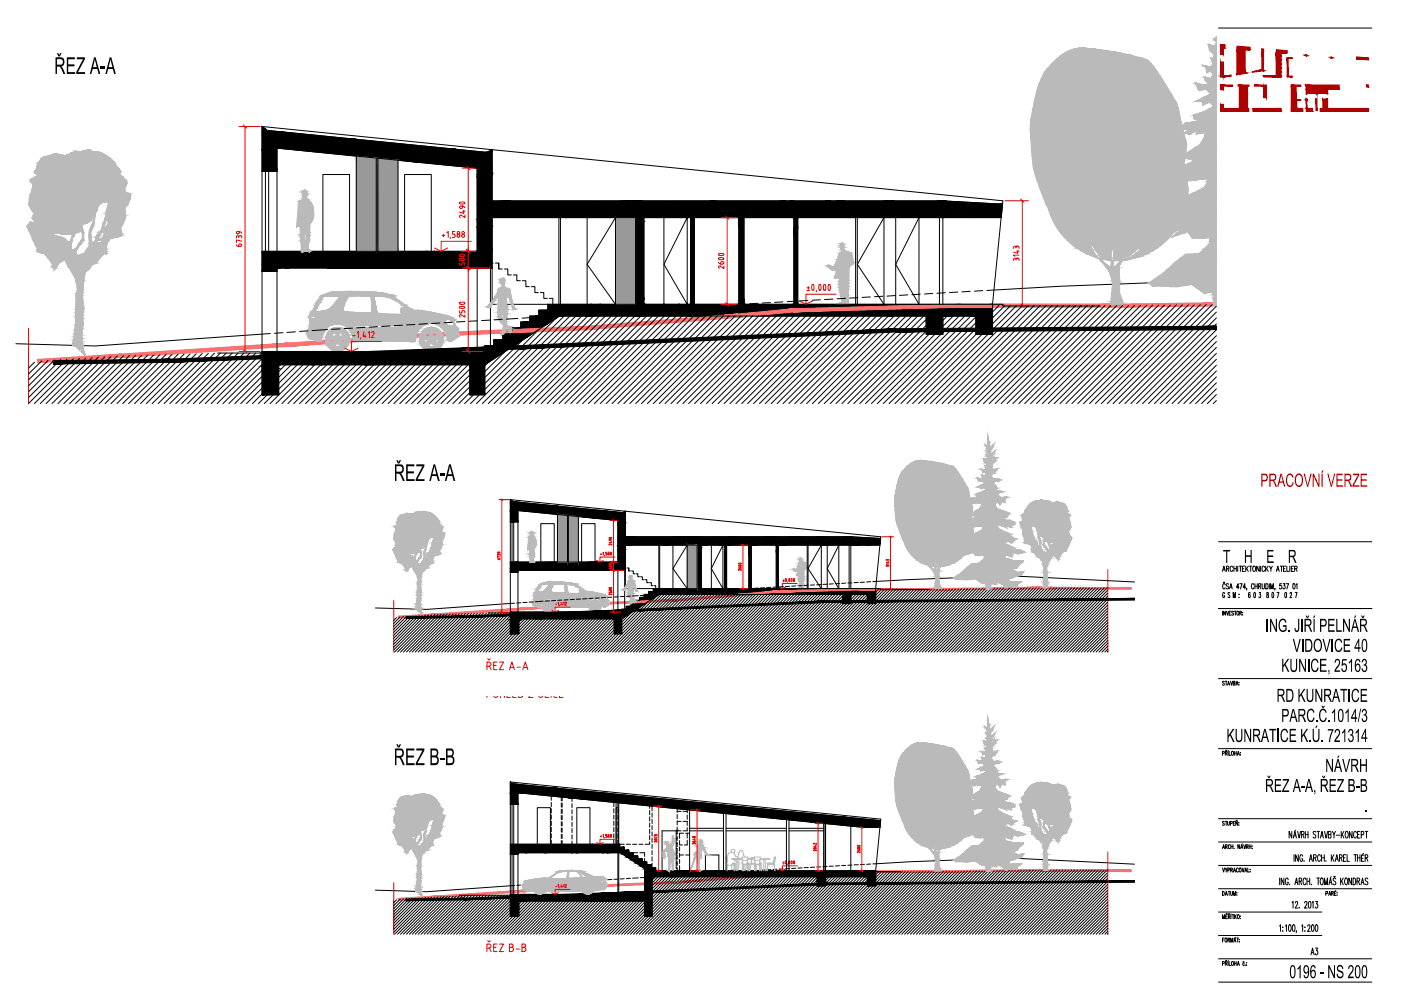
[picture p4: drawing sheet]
<svg xmlns="http://www.w3.org/2000/svg" width="420mm" height="297mm" viewBox="0 0 420 297" stroke-linecap="round" stroke-linejoin="round" font-family="sans-serif">
<g fill="#000" stroke="#000" stroke-width=".3">
<path d="M78.6 39.3l6.5 .3-6.5 .7zM78.6 51.3l4.5-.5v.5zM143.1 52.3l4.5-.5v.5zM78.6 75.8l34.2-.5-34.2 3.8zM112.8 47.5l.5 27.8h-.5zM291.5 65.2l8.9-1-.2 1zM146.5 80.3l1.1-.1zM153.5 98.3h2.7l-2.7 .3zM156.2 96.7l2.7-.2zM158.9 95l2.7-.3zM164.3 92.7l15.9-1.5-15.9 1.8zM79.9 118.3l3.7-.4v.4z"/>
<path d="M78.6 105.4h36.1l-36.1 3.9zM140.9 118.3l4.5-.5v.5zM145.4 103.6h2.7l-2.7 .3zM148.1 101.8h2.7l-2.7 .3zM150.8 100.1h2.7l-2.7 .3zM277.8 100.2l5-.5v.5zM292.7 100.2l5-.5v.5zM153 156.4l2.3-.2v.2zM153 150.4l3.3 .2-3.3 .3zM185.3 157l2.3-.3v.3zM153 168.7l17.2-.2-17.2 1.9zM170.2 154.5l.2 13.9-.2 .1z"/>
<path d="M187 171l.6-.1zM190.5 179.9h1.4l-1.4 .2zM191.9 179.2l1.3-.1zM193.2 178.3l1.4-.1zM195.9 177.2l8-.8-8 .9zM259.5 163.4l4.5-.5-.1 .5zM153.7 190l1.9-.2v.2zM153 183.5h18.1l-18.1 2zM184.2 190l2.3-.3v.3zM186.5 182.6h1.3zM187.8 181.7h1.4zM189.2 180.8h1.3l-1.3 .2z"/>
<path d="M252.7 180.9l2.5-.3v.3zM260.1 180.9l2.5-.3v.3zM153 235l3.3 .2-3.3 .4zM153 256.1l2.3-.3v.3zM153 253.1h24.9l-24.9 2.7zM153.7 274.6l1.9-.2v.2zM153 268.3l20.6-.2-20.6 2.3zM193.3 274.6l2.3-.3v.3zM245.1 265.5l2.5-.3v.3zM260.1 265.5l2.5-.3v.3z"/>
<path d="M78.6 40.3l28.3 1.5-21.8-2.2zM78.6 40.3l28.3 1.5-28.3 3.1z"/>
<path d="M78.6 39.3l6.5 .3-4.9-.5zM78.6 37.9l1.6 1.2-1.6 .2z"/>
<path d="M78.6 51.2l4.5-.5zM78.6 51.2l4.5-.4z"/>
<path d="M78.6 44.9l4.5 5.8v-6.3zM78.6 44.9l4.5 5.8-4.5 .5z"/>
<path d="M83.1 44.4l53.6 .3-29.8-2.9zM83.1 44.4l53.6 .3-23.9 2.7z"/>
<path d="M112.8 47.4l28.3-2.2-4.4-.5zM112.8 47.4l28.3-2.2-23.8 2.6z"/>
<path d="M117.3 47.8l28.7-2.1-4.9-.5zM117.3 47.8l28.7-2.1-23.9 2.6z"/>
<path d="M143.1 52.3h4.5zM143.1 52.3h4.5l-4.5 .5z"/>
<path d="M143.1 53l4.5 7.2v-7.7zM143.1 53l4.5 7.2-4.5 .5z"/>
<path d="M143.1 52.8l4.5-.3v-.2zM143.1 52.8l4.5-.3-4.5 .5z"/>
<path d="M143.1 50.4l4.5 1.4v-1.9zM143.1 50.4l4.5 1.4-4.5 .5z"/>
<path d="M122.1 48.3l25.5 1.6v-4.4zM122.1 48.3l25.5 1.6-4.5 .5z"/>
<path d="M147.6 44.9v.6zM146 45.7l1.6-.8v.6z"/>
<path d="M78.6 79.1l34.7-3.8zM78.6 79.1l34.7-3.8z"/>
<path d="M78.6 75.8l34.2-.5h-29.7zM78.6 75.3h4.5l-4.5 .5z"/>
<path d="M78.6 79.2l49.6-3.9h-14.9zM78.6 79.2l49.6-3.9-49.6 5.5z"/>
<path d="M112.8 75.3h.5zM112.8 75.3h.5z"/>
<path d="M112.8 47.5l.5 27.8v-27.9zM112.8 47.4h.5z"/>
<path d="M83.1 80.3l47.3-5h-2.2zM83.1 80.3l47.3-5-45 5z"/>
<path d="M85.4 80.3l57.7-5h-12.7zM85.4 80.3l57.7-5-45 5z"/>
<path d="M98.1 80.3l49.5-.1v-5.4zM98.1 80.3l49.5-.1z"/>
<path d="M143.1 68.2l4.5 6.6v-7.1zM143.1 68.2l4.5 6.6-4.5 .5z"/>
<path d="M143.1 65.7l4.5 2v-2.5zM143.1 65.7l4.5 2-4.5 .5z"/>
<path d="M143.1 60.7l10.1-.5h-5.6zM143.1 60.7l10.1-.5-10.1 1.1z"/>
<path d="M143.1 61.3l49.5-1.1h-39.4zM143.1 61.3l49.5-1.1-49.5 5.5z"/>
<path d="M147.6 65.2l67.2-5h-22.2zM147.6 65.2l67.2-5-45 5z"/>
<path d="M190.6 66.7l2.5 23.1v-23.4zM190.6 66.7l2.5 23.1-2.5 .3z"/>
<path d="M190.6 65.5l2.5 .9v-1.2zM190.6 65.5l2.5 .9-2.5 .3z"/>
<path d="M207.1 65.3l1.2 25.8v-25.9zM207.1 65.3l1.2 25.8-1.2 .1z"/>
<path d="M169.8 65.2l65.8-5h-20.8zM169.8 65.2l65.8-5-45 5z"/>
<path d="M221.6 65.4l1.5 25.6v-25.8zM221.6 65.4l1.5 25.6-1.5 .2z"/>
<path d="M190.6 65.2l47.5-5h-2.5zM190.6 65.2l47.5-5-47.5 5.3z"/>
<path d="M193.1 65.2l56-5h-11zM193.1 65.2l56-5-45.1 5z"/>
<path d="M238.1 68.1l1.1 23v-23.1zM238.1 68.1l1.1 23-1.1 .1z"/>
<path d="M238.1 65.3l1.1 2.7v-2.8zM238.1 65.3l1.1 2.7-1.1 .1z"/>
<path d="M204 65.2l48.2-5h-3.1zM204 65.2l48.2-5-45.1 5z"/>
<path d="M207.1 65.2l46.2-5zM207.1 65.2l46.2-5z"/>
<path d="M208.3 65.2l58.4-5h-13.4zM208.3 65.2l58.4-5-45.1 5z"/>
<path d="M221.6 65.2l46.6-5h-1.5zM221.6 65.2l46.6-5-46.6 5.2z"/>
<path d="M223.1 65.2l59.7-5h-14.6zM223.1 65.2l59.7-5-45.1 5z"/>
<path d="M237.7 65.2l45.3-5zM237.7 65.2l45.3-5z"/>
<path d="M238.1 65.2l45.7-4.9zM238.1 65.2l45.7-4.9z"/>
<path d="M239.2 65.2l61.5-4-16.9-.9zM239.2 65.2l61.5-4-36.3 4z"/>
<path d="M282.8 65.2l17.6-1 .1-1zM282.8 65.2l17.6-1-8.9 1z"/>
<path d="M264.4 65.2l36.1-2 .2-2zM264.4 65.2l36.1-2-17.7 2z"/>
<path d="M78.6 81.4h4.5v-.6zM78.6 81.4h4.5z"/>
<path d="M78.6 81.1l4.5-.3v-.2zM78.6 81.1l4.5-.3-4.5 .6z"/>
<path d="M78.6 80.8l4.5-.2v-.3zM78.6 80.8l4.5-.2-4.5 .5z"/>
<path d="M156.2 96.7l2.7-.2zM156.2 96.5h1.9l-1.9 .2z"/>
<path d="M150.8 100.4l7.9 .2 2.2-1.4zM150.8 100.4l7.9 .2-7.9 .9z"/>
<path d="M158.9 95l2.7-.3zM158.9 94.7h2.4l-2.4 .3z"/>
<path d="M161.6 93h2.7zM161.6 93h2.7l-2.7 .3z"/>
<path d="M153.5 98.6l7.4 .6 2.7-1.8zM153.5 98.6l7.4 .6-7.4 .9z"/>
<path d="M156.2 98l7.4-.6 .5-.3zM156.2 98l7.4-.6-7.4 .9z"/>
<path d="M156.2 96.8l7.9 .3 2.2-1.4zM156.2 96.8l7.9 .3-7.9 .9z"/>
<path d="M158.9 96.4l7.5-.8zM158.9 96.4l7.4-.7z"/>
<path d="M158.9 96.2l7.5-.6 .4-.3zM158.9 96.2l7.5-.6-7.5 .8z"/>
<path d="M158.9 95.7l7.9-.4 1-.6zM158.9 95.7l7.9-.4-7.9 .9z"/>
<path d="M161.6 93.3l29-2.1h-10.4zM161.6 93.3l29-2.1-29 3.2z"/>
<path d="M164.3 92.7l15.9-1.5h-2.7zM164.3 91.2h13.2l-13.2 1.5z"/>
<path d="M161.6 94.7l31.8-3.5zM161.6 94.7l31.8-3.5z"/>
<path d="M161.6 94.4l31.5-3.2v-.3zM161.6 94.4l31.5-3.2-31.5 3.5z"/>
<path d="M190.6 90.1l2.5 .8v-1.1zM190.6 90.1l2.5 .8-2.5 .3z"/>
<path d="M158.9 95.1l40.4-3.9h-5.9zM158.9 95.1l40.4-3.9-40.4 4.5z"/>
<path d="M167.8 94.7l36.1-3.5h-4.6zM167.8 94.7l36.1-3.5-31.5 3.5z"/>
<path d="M172.4 94.7l34.7-3.5h-3.2zM172.4 94.7l34.7-3.5-31.5 3.5z"/>
<path d="M176.7 94.7l44.9-3.5h-13.3zM176.7 94.7l44.9-3.5-31.6 3.5z"/>
<path d="M175.6 94.7l32.7-3.6zM175.6 94.7l32.7-3.5z"/>
<path d="M191.6 94.7l46.5-3.5h-15zM191.6 94.7l46.5-3.5-31.5 3.5z"/>
<path d="M190 94.7l33.1-3.5v-.2zM190 94.7l33.1-3.5-31.5 3.5z"/>
<path d="M207.7 94.7l90-3.5h-58.5zM207.7 94.7l90-3.5-31.6 3.5z"/>
<path d="M206.6 94.7l32.6-3.6zM206.6 94.7l32.6-3.5z"/>
<path d="M277.8 96.3l5 3.4v-4zM277.8 96.3l5 3.4-5 .5z"/>
<path d="M277.8 95.3l5 .4v-1zM277.8 95.3l5 .4-5 .6z"/>
<path d="M292.7 94.7l5 5v-5.5zM292.7 94.7l5 5-5 .5z"/>
<path d="M291.4 94.7l6.3-.5v-.2zM291.4 94.7l6.3-.5z"/>
<path d="M282.8 94.7l14.9-.7v-.9zM282.8 94.7l14.9-.7-6.3 .7z"/>
<path d="M277.8 94.7l19.9-1.6v-.6zM277.8 94.7l19.9-1.6-19.9 2.2z"/>
<path d="M266.1 94.7l31.6-2.2v-1.3zM266.1 94.7l31.6-2.2-19.9 2.2z"/>
<path d="M15.9 108.1l.1 1 34.9-1.5zM16 109.1l34.9-1.5 .1 1zM50.9 107.6l.1 1 104.5-5zM51 108.6l104.5-5v1zM155.5 103.6v1l113.1-6.1zM155.5 104.6l113.1-6.1v1zM268.6 98.5v1l96.2-1.7zM268.6 99.5l96.2-1.7v1z"/>
<path d="M78.6 118.3l5-.5zM78.6 118.3l5-.4z"/>
<path d="M78.6 111l5 6.8v-7.4zM78.6 111l5 6.8-5 .5z"/>
<path d="M78.6 109.9l5 .5v-1.1zM78.6 109.9l5 .5-5 .6z"/>
<path d="M78.6 109.3l41-3.9h-4.9zM78.6 109.3l41-3.9-41 4.5z"/>
<path d="M78.6 105.4h36.1zM78.6 105.4h.8z"/>
<path d="M83.6 109.3l45.9-3.9h-9.9zM83.6 109.3l45.9-3.9-36.1 3.9z"/>
<path d="M93.4 109.3l38.8-3.9h-2.7zM93.4 109.3l38.8-3.9-36 3.9z"/>
<path d="M96.2 109.3l49.2-3.9h-13.2zM96.2 109.3l49.2-3.9-36 3.9z"/>
<path d="M140.9 109.8l4.5 8v-8.5zM140.9 109.8l4.5 8-4.5 .5z"/>
<path d="M140.9 109.3h4.5l.9-.6zM140.9 109.3h4.5l-4.5 .5z"/>
<path d="M109.4 109.3l36.9-.6 6.5-4.2zM109.4 109.3l36.9-.6-5.4 .6z"/>
<path d="M145.4 103.9l7.4 .6 2.7-1.7zM145.4 103.9l7.4 .6-7.4 .9z"/>
<path d="M148.1 103.3l7.4-.5 .5-.4zM148.1 103.3l7.4-.5-7.4 .8z"/>
<path d="M148.1 102.1l7.9 .3 2.2-1.4zM148.1 102.1l7.9 .3-7.9 .9z"/>
<path d="M150.8 101.5l7.4-.5 .5-.4zM150.8 101.5l7.4-.5-7.4 .8z"/>
<path d="M153 156.4l2.3-.2zM153 156.4l2.3-.2z"/>
<path d="M153 153.3l2.3 2.9v-3.2zM153 153.3l2.3 2.9-2.3 .2z"/>
<path d="M153 150.9l14.2 .8-10.9-1.1zM153 150.9l14.2 .8-14.2 1.6z"/>
<path d="M153 150.4l3.3 .2zM153 149.8l.9 .6h-.9z"/>
<path d="M155.3 153l26.8 .2-14.9-1.5zM155.3 153l26.8 .2-11.9 1.3z"/>
<path d="M170.2 154.5l14.1-1.1-2.2-.2zM170.2 154.5l14.1-1.1-11.9 1.3z"/>
<path d="M172.4 154.7l14.3-1-2.4-.3zM172.4 154.7l14.3-1-11.8 1.3z"/>
<path d="M185.3 157h2.3zM185.3 157h2.3l-2.3 .2z"/>
<path d="M185.3 157.3l2.3 3.6v-3.8zM185.3 157.3l2.3 3.6-2.3 .2z"/>
<path d="M185.3 157.2l2.3-.2zM185.3 157.2l2.3-.1z"/>
<path d="M185.3 156l2.3 .7v-.9zM185.3 156l2.3 .7-2.3 .3z"/>
<path d="M174.9 155l12.7 .8v-2.2zM174.9 155l12.7 .8-2.3 .2z"/>
<path d="M187.6 153.2v.4zM186.7 153.7l.9-.5v.4z"/>
<path d="M153 171.5h2.3v-.3zM153 171.5h2.3z"/>
<path d="M153 171.4l2.3-.3zM153 171.4l2.3-.2z"/>
<path d="M153 171.2l2.3-.2zM153 171.2l2.3-.1z"/>
<path d="M153 170.4l17.4-1.9zM153 170.4l17.4-1.9z"/>
<path d="M153 168.7l17.2-.2h-14.9zM153 168.5h2.3l-2.3 .2z"/>
<path d="M153 170.4l24.9-1.9h-7.5zM153 170.4l24.9-1.9-24.9 2.7z"/>
<path d="M170.2 168.5l.2-.1zM170.2 168.5h.2z"/>
<path d="M170.2 154.5l.2 13.9v-13.9zM170.2 154.5h.2z"/>
<path d="M155.3 171l23.7-2.5zM155.3 171l23.7-2.5z"/>
<path d="M156.5 171l28.8-2.5h-6.3zM156.5 171l28.8-2.5-22.5 2.5z"/>
<path d="M162.8 171l24.8-.1v-2.7zM162.8 171l24.8-.1z"/>
<path d="M185.3 164.9l2.3 3.3v-3.5zM185.3 164.9l2.3 3.3-2.3 .3z"/>
<path d="M185.3 163.6l2.3 1.1v-1.3zM185.3 163.6l2.3 1.1-2.3 .2z"/>
<path d="M185.3 161.1l5-.2zM185.3 161.1l5-.2-5 .6z"/>
<path d="M185.3 161.5l24.8-.6h-19.8zM185.3 161.5l24.8-.6-24.8 2.7z"/>
<path d="M191.9 179.2l1.3-.1zM191.9 179.1h.9z"/>
<path d="M193.2 178.3l1.4-.1zM193.2 178.2h1.2l-1.2 .1z"/>
<path d="M194.6 177.3h1.3zM194.6 177.3h1.3z"/>
<path d="M190.5 180.1l3.7 .3 1.4-.9zM190.5 180.1l3.7 .3-3.7 .4z"/>
<path d="M191.9 179.8l3.9-.4zM191.9 179.8l3.7-.3z"/>
<path d="M191.9 179.2l3.9 .2 1.1-.7zM191.9 179.2l3.9 .2-3.9 .4z"/>
<path d="M193.2 179l3.8-.4zM193.2 179l3.7-.3z"/>
<path d="M193.2 178.9l4-.4zM193.2 178.9l3.8-.3z"/>
<path d="M193.2 178.7l4-.2 .5-.3zM193.2 178.7l4-.2-4 .4z"/>
<path d="M194.6 177.4l14.5-1h-5.2zM194.6 177.4l14.5-1-14.5 1.6z"/>
<path d="M195.9 177.2l8-.8zM195.9 176.4h6.6l-6.6 .8z"/>
<path d="M187.6 163.4l33.6-2.5h-11.1zM187.6 163.4l33.6-2.5-22.6 2.5z"/>
<path d="M194.6 178.2l15.9-1.8zM194.6 178.2l15.9-1.8z"/>
<path d="M194.6 178l15.7-1.6v-.1zM194.6 178l15.7-1.6z"/>
<path d="M209.1 175.8l1.2 .5v-.6zM209.1 175.8l1.2 .5-1.2 .1z"/>
<path d="M209.1 164.2l1.2 11.5v-11.7zM209.1 164.2l1.2 11.5-1.2 .1z"/>
<path d="M209.1 163.6l1.2 .4v-.6zM209.1 163.6l1.2 .4-1.2 .2z"/>
<path d="M193.2 178.3l20.2-1.9h-2.9zM193.2 178.3l20.2-1.9-20.2 2.3z"/>
<path d="M197.7 178.2l18-1.8h-2.3zM197.7 178.2l18-1.8-15.7 1.8z"/>
<path d="M200 178.2l17.3-1.8h-1.6zM200 178.2l17.3-1.8-15.7 1.8z"/>
<path d="M202.1 178.2l22.5-1.8h-6.7zM202.1 178.2l22.5-1.8-15.8 1.8z"/>
<path d="M201.6 178.2l16.3-1.9zM201.6 178.2l16.3-1.8z"/>
<path d="M217.3 163.5l.6 12.8v-12.9zM217.3 163.5l.6 12.8-.6 .1z"/>
<path d="M198.6 163.4l33-2.5h-10.4zM198.6 163.4l33-2.5-22.5 2.5z"/>
<path d="M209.6 178.2l23.2-1.8h-7.5zM209.6 178.2l23.2-1.8-15.7 1.8z"/>
<path d="M208.8 178.2l16.5-1.9zM208.8 178.2l16.5-1.8z"/>
<path d="M224.6 163.5l.7 12.8v-12.9zM224.6 163.5l.7 12.8-.7 .1z"/>
<path d="M209.1 163.4l23.7-2.5zM209.1 163.4l23.7-2.5-23.7 2.7z"/>
<path d="M210.3 163.4l28-2.5h-5.5zM210.3 163.4l28-2.5-22.5 2.5z"/>
<path d="M217.6 178.2l45-1.8h-29.2zM217.6 178.2l45-1.8-15.8 1.8z"/>
<path d="M217.1 178.2l16.3-1.9zM217.1 178.2l16.3-1.8z"/>
<path d="M232.8 164.9l.6 11.4v-11.5zM232.8 164.9l.6 11.4-.6 .1z"/>
<path d="M232.8 163.5l.6 1.3v-1.4zM232.8 163.5l.6 1.3-.6 .1z"/>
<path d="M215.8 163.4l24-2.5h-1.5zM215.8 163.4l24-2.5-22.5 2.5z"/>
<path d="M217.3 163.4l23.1-2.5zM217.3 163.4l23.1-2.5z"/>
<path d="M217.9 163.4l29.2-2.5h-6.7zM217.9 163.4l29.2-2.5-22.5 2.5z"/>
<path d="M224.6 163.4l23.2-2.5zM224.6 163.4l23.2-2.5z"/>
<path d="M225.3 163.4l29.9-2.5h-7.4zM225.3 163.4l29.9-2.5-22.6 2.5z"/>
<path d="M252.7 178.9l2.5 1.7v-2zM252.7 178.9l2.5 1.7-2.5 .3z"/>
<path d="M252.7 178.5l2.5 .1v-.4zM252.7 178.5l2.5 .1-2.5 .3z"/>
<path d="M232.6 163.4l22.7-2.5zM232.6 163.4l22.7-2.5z"/>
<path d="M232.8 163.4l22.9-2.5zM232.8 163.4l22.9-2.5z"/>
<path d="M233.4 163.4l30.7-2-8.4-.5zM233.4 163.4l30.7-2-18.1 2z"/>
<path d="M260.1 178.2l2.5 2.4v-2.7zM260.1 178.2l2.5 2.4-2.5 .3z"/>
<path d="M259.5 178.2l3.1-.4zM259.5 178.2l3.1-.3z"/>
<path d="M255.2 178.2l7.4-.4v-.4zM255.2 178.2l7.4-.4-3.1 .4z"/>
<path d="M252.7 178.2l9.9-.8v-.3zM252.7 178.2l9.9-.8-9.9 1.1z"/>
<path d="M246.8 178.2l15.8-1.1v-.7zM246.8 178.2l15.8-1.1-9.9 1.1z"/>
<path d="M255.2 163.4l8.8-.5v-.5zM255.2 163.4l8.8-.5-4.5 .5z"/>
<path d="M246 163.4l18-1 .1-1zM246 163.4l18-1-8.8 1z"/>
<path d="M121.8 184.9v.5l17.4-.8zM121.8 185.4l17.4-.8v.5zM139.2 184.6v.5l52.3-2.5zM139.2 185.1l52.3-2.5v.5zM191.5 182.6v.5l56.5-3zM191.5 183.1l56.5-3 .1 .5zM248 180.1l.1 .5 92.1-1.2zM248.1 180.6l92.1-1.2v.5z"/>
<path d="M153 190l2.6-.3zM153 190l2.6-.2z"/>
<path d="M153 186.3l2.6 3.4v-3.7zM153 186.3l2.6 3.4-2.6 .3z"/>
<path d="M153 185.7l2.6 .3v-.5zM153 185.7l2.6 .3-2.6 .3z"/>
<path d="M153 185.5l20.6-2h-2.5zM153 185.5l20.6-2-20.6 2.2z"/>
<path d="M153 183.5h18.1zM153 183.5h.5z"/>
<path d="M155.6 185.5l22.9-2h-4.9zM155.6 185.5l22.9-2-18 2z"/>
<path d="M160.5 185.5l19.4-2zM160.5 185.5l19.4-2z"/>
<path d="M161.9 185.5l24.6-2h-6.6zM161.9 185.5l24.6-2-18 2z"/>
<path d="M184.2 185.7l2.3 4v-4.2zM184.2 185.7l2.3 4-2.3 .3z"/>
<path d="M184.2 185.5h2.3l.4-.3zM184.2 185.5h2.3l-2.3 .2z"/>
<path d="M168.5 185.5l18.4-.3 3.3-2.1zM168.5 185.5l18.4-.3-2.7 .3z"/>
<path d="M186.5 182.7l3.7 .4 1.3-.9zM186.5 182.7l3.7 .4-3.7 .4z"/>
<path d="M187.8 182.4l4-.4zM187.8 182.4l3.7-.2-3.7 .4z"/>
<path d="M187.8 181.8l4 .2 1-.7zM187.8 181.8l4 .2-4 .4z"/>
<path d="M189.2 181.6l3.9-.5zM189.2 181.6l3.6-.3-3.6 .4z"/>
<path d="M189.2 181l3.9 .1 1.1-.7zM189.2 181l3.9 .1-3.9 .5z"/>
<path d="M153 237.9l2.3 2.9v-3.2zM153 237.9l2.3 2.9-2.3 .3z"/>
<path d="M153 235.6l14.2 .7-10.9-1.1zM153 235.6l14.2 .7-14.2 1.6z"/>
<path d="M153 235l3.3 .2zM153 234.4l.9 .5-.9 .1z"/>
<path d="M155.3 237.6l27.1 .2-15.2-1.5zM155.3 237.6l27.1 .2-11.9 1.3z"/>
<path d="M170.5 239.1l84.7 6-72.8-7.3zM170.5 239.1l84.7 6-11.9 1.3z"/>
<path d="M153 255.8h2.3v-.2zM153 255.8h2.3l-2.3 .3z"/>
<path d="M153 241.1h2.3v-.3zM153 241.1h2.3z"/>
<path d="M155.3 255.6l24.8-2.5h-2.2zM155.3 255.6l24.8-2.5-22.5 2.5z"/>
<path d="M157.6 255.6l28.3-2.5h-5.8zM157.6 255.6l28.3-2.5-22.6 2.5z"/>
<path d="M171.3 255.6l15.9-1.7zM171.3 255.6l15.9-1.7z"/>
<path d="M163.3 255.6l22.6-1.7v-.8zM163.3 255.6l22.6-1.7-14.6 1.7z"/>
<path d="M180.6 255.6l8-.8zM180.6 255.6l8-.8z"/>
<path d="M172.6 255.6l14.6-.8v-.9zM172.6 255.6l14.6-.8-6.6 .8z"/>
<path d="M186.6 255.9l3.3-.2zM186.6 255.9l3.3-.2z"/>
<path d="M186.1 255.6l2.5 .1v-.4zM186.1 255.6l2.5 .1-2 .2z"/>
<path d="M182 255.6l6.6-.3v-.5zM182 255.6l6.6-.3-2.5 .3z"/>
<path d="M188 256.8l3.3-.2zM188 256.8l3.3-.2z"/>
<path d="M186.8 256.1l3.1 .5v-.9zM186.8 256.1l3.1 .5-1.9 .2z"/>
<path d="M189.3 257.7l3.3-.2zM189.3 257.7l3.3-.2z"/>
<path d="M188.1 256.9l3.2 .6v-.9zM188.1 256.9l3.2 .6-2 .2z"/>
<path d="M190.7 258.6l3.3-.2zM190.7 258.6l3.3-.2z"/>
<path d="M189.5 257.8l3.1 .6v-.9zM189.5 257.8l3.1 .6-1.9 .2z"/>
<path d="M192 259.5l3.3-.3zM192 259.5l3.3-.3z"/>
<path d="M190.9 258.7l3.1 .5v-.8zM190.9 258.7l3.1 .5-2 .3z"/>
<path d="M192.2 259.6l3.1 .5v-.9zM192.2 259.6l3.1 .5-2 .2z"/>
<path d="M243.3 246.4l14.1-1.1-2.2-.2zM243.3 246.4l14.1-1.1-11.9 1.4z"/>
<path d="M245.5 246.7l18.6-.7-6.7-.7zM245.5 246.7l18.6-.7-11.9 1.3z"/>
<path d="M259.1 248h4.8l.1-.5zM259.1 248h4.8z"/>
<path d="M255.2 247.6l8.8-.1v-.9zM255.2 247.6l8.8-.1-4.9 .5z"/>
<path d="M252.2 247.3l11.8-.7 .1-.6zM252.2 247.3l11.8-.7-8.8 1z"/>
<path d="M121.8 269.5v.5l17.4-.8zM121.8 270l17.4-.8v.5zM139.2 269.2v.5l52.3-2.5zM139.2 269.7l52.3-2.5v.5zM191.5 267.2v.5l56.5-3zM191.5 267.7l56.5-3 .1 .5zM248 264.7l.1 .5 92.1-1.2zM248.1 265.2l92.1-1.2v.4z"/>
<path d="M153 274.6l2.6-.3zM153 274.6l2.6-.2z"/>
<path d="M153 272.6l2.6 1.7v-2zM153 272.6l2.6 1.7-2.6 .3z"/>
<path d="M153 270.4l2.6 1.9v-2.2zM153 270.4l2.6 1.9-2.6 .3z"/>
<path d="M155.6 270.1l37.7-2h-19.7zM155.6 270.1l37.7-2-18 2z"/>
<path d="M153 268.3l20.6-.2h-18.3zM153 268.1h2.3l-2.3 .2z"/>
<path d="M193.3 260.4l3.4-.3zM193.3 260.4l3.4-.3z"/>
<path d="M193.3 260.3l2-.2zM193.3 260.3l2-.2z"/>
<path d="M193.3 270.1l2.3 4.2v-4.5zM193.3 270.1l2.3 4.2-2.3 .3z"/>
<path d="M175.3 270.1l20.3-.3v-2zM175.3 270.1l20.3-.3-2.3 .3z"/>
<path d="M193.3 263.6l2.3 4.2v-4.4zM193.3 263.6l2.3 4.2-2.3 .3z"/>
<path d="M193.3 263l2.3 .4v-.6zM193.3 263l2.3 .4-2.3 .2z"/>
<path d="M193.3 261.4l18-.4h-14.6zM193.3 261.4l18-.4-18 2z"/>
<path d="M193.3 260.5l3.4 .5v-.9zM193.3 260.5l3.4 .5-3.4 .4z"/>
<path d="M195.6 262.8l21.1-1.8h-5.4zM195.6 262.8l21.1-1.8-15.8 1.8z"/>
<path d="M200.9 262.8l59.9-1.8h-44.1zM200.9 262.8l59.9-1.8-15.7 1.8z"/>
<path d="M245.1 264.4l2.5 .8v-1.1zM245.1 264.4l2.5 .8-2.5 .3z"/>
<path d="M245.1 263l2.5 1.1v-1.3zM245.1 263l2.5 1.1-2.5 .3z"/>
<path d="M245.1 262.8l17.5-1.8h-1.8zM245.1 262.8l17.5-1.8-17.5 2z"/>
<path d="M260.1 262.8l2.5 2.4v-2.7zM260.1 262.8l2.5 2.4-2.5 .3z"/>
<path d="M259.2 262.8l3.4-.4zM259.2 262.8l3.4-.3z"/>
<path d="M247.6 262.8l15-.4v-1.3zM247.6 262.8l15-.4-3.4 .4z"/>
<path d="M245.1 263l17.5-2zM245.1 263l17.5-1.9z"/>
</g>
<g fill="#ff7070" stroke="#ff7070" stroke-width=".3">
<path d="M119.4 184.7v.5l12.6-1.3zM119.4 185.2l12.6-1.3 .1 .5zM132 183.9l.1 .5 24.9-2.2zM132.1 184.4l24.9-2.2v.5zM157 182.2v.5l23.4-2.1zM157 182.7l23.4-2.1v.5zM180.4 180.6v.5l21.2-1.4zM180.4 181.1l21.2-1.4 .1 .5zM201.6 179.7l.1 .5 22.6-2.3zM201.7 180.2l22.6-2.3 .1 .5zM224.3 177.9l.1 .5 8.4-1.3zM224.4 178.4l8.4-1.3v.5zM232.8 177.1v.5l25-1.2zM232.8 177.6l25-1.2v.5zM257.8 176.4v.5l23.9-.5zM257.8 176.9l23.9-.5v.5zM281.7 176.4v.5l30.3-.9zM281.7 176.9l30.3-.9v.5zM312 176v.5l27.2-.3zM312 176.5l27.2-.3v.4z"/>
<path d="M119.4 269.3v.5l12.6-1.3zM119.4 269.8l12.6-1.3 .1 .5zM132 268.5l.1 .5 24.9-2.2zM132.1 269l24.9-2.2v.5zM157 266.8v.5l23.4-2.1zM157 267.3l23.4-2.1v.5zM180.4 265.2v.5l21.2-1.4zM180.4 265.7l21.2-1.4 .1 .5zM201.6 264.3l.1 .5 22.6-2.3zM201.7 264.8l22.6-2.3 .1 .5zM224.3 262.5l.1 .5 8.4-1.3zM224.4 263l8.4-1.3v.5zM232.8 261.7v.5l25-1.2zM232.8 262.2l25-1.2v.5zM257.8 261v.5l23.9-.5zM257.8 261.5l23.9-.5v.5zM281.7 261v.5l30.3-.9zM281.7 261.5l30.3-.9v.5zM312 260.6v.5l27.2-.3zM312 261.1l27.2-.3v.5z"/>
<path d="M11.2 107.7l.1 1 25.2-2.6zM11.3 108.7l25.2-2.6v1zM36.5 106.1v1l50-4.3zM36.5 107.1l50-4.3v1z"/>
<path d="M86.5 102.8v1l46.7-4.2zM86.5 103.8l46.7-4.2 .1 1zM133.2 99.6l.1 1 42.4-2.8zM133.3 100.6l42.4-2.8 .1 1zM175.7 97.8l.1 1 45.3-4.7zM175.8 98.8l45.3-4.7 .1 1.1zM221.1 94.1l.1 1.1 16.7-2.7zM221.2 95.2l16.7-2.7 .1 1zM237.9 92.5l.1 1 50.1-2.4zM238 93.5l50.1-2.4v1zM288.1 91.1v1l47.7-1zM288.1 92.1l47.7-1v1zM335.8 91.1v1l29-1.4zM335.8 92.1l29-1.4v1z"/>
</g>
<g fill="#bababa" stroke="#bababa" stroke-width=".3">
<path d="M166.3 174.8h1.1z"/>
<path d="M162.2 175h9.3z"/>
<path d="M162 175.1h10z"/>
<path d="M172.6 175.2h.3z"/>
<path d="M172.5 175.2h.4z"/>
<path d="M160.6 177.6h5.2z"/>
<path d="M160.5 178h13.8z"/>
<path d="M174.5 178h.2z"/>
<path d="M160.5 178h18.1z"/>
<path d="M166.1 178.1h12.8z"/>
<path d="M166.3 178.2h12.9z"/>
<path d="M171.3 178.3h8.5z"/>
<path d="M161.1 178.4h9.1z"/>
<path d="M161.1 178.4h10z"/>
<path d="M177.2 178.7h3.7z"/>
<path d="M164.1 178.8h.3z"/>
<path d="M178.3 178.9h.1z"/>
<path d="M180 179.5h.8z"/>
<path d="M160.4 179.5h.3z"/>
<path d="M180 179.9h2z"/>
<path d="M170.2 179.9h.3z"/>
<path d="M166.3 179.9h3.7z"/>
<path d="M166.4 180h8.5z"/>
<path d="M181 181.9h.5z"/>
<path d="M161.5 181.9h.4z"/>
<path d="M167 182l1.6-.1z"/>
<path d="M166.9 181.9h1.7z"/>
<path d="M175.2 182h.8z"/>
<path d="M174.2 176.9h.2z"/>
<path d="M173.9 177.4h.8z"/>
<path d="M174.6 178h.3z"/>
<path d="M160.4 178.8h.8z"/>
<path d="M160.4 179.1h1l-1 .2z"/>
<path d="M169.4 175.2h.4z"/>
<path d="M169.4 175.2h.4l-.1 2.5z"/>
<path d="M165.9 174.5h.7z"/>
<path d="M165.6 174.7h.5z"/>
<path d="M162.7 174.9l.9-.1z"/>
<path d="M171.3 174.9h.5z"/>
<path d="M161.8 175.3h.4z"/>
<path d="M160.2 178.4h.1z"/>
<path d="M160.2 178.5l.1-.1z"/>
<path d="M160.2 179.5l.1-.1z"/>
<path d="M160.2 179.7l.1-.1z"/>
<path d="M160.2 179.9h.1z"/>
<path d="M160.2 180l.1-.1z"/>
<path d="M160.2 180.1l.1-.1z"/>
<path d="M160.4 178.5h.6z"/>
<path d="M175.8 177.4h.2z"/>
<path d="M181.4 178.8h.5z"/>
<path d="M178.5 181.3h.3z"/>
<path d="M178.5 181.5h.2z"/>
<path d="M178.4 181.8h.1z"/>
<path d="M178.8 182.5h.2z"/>
<path d="M178.1 179.9h.6z"/>
<path d="M177.7 183.3h1.4z"/>
<path d="M164.2 181.5h.2z"/>
<path d="M164.4 181.5h.2z"/>
<path d="M164.3 181.8h.2z"/>
<path d="M164.3 182h.2z"/>
<path d="M164.8 182.5h.1z"/>
<path d="M163.8 179.9h1.1z"/>
<path d="M163.3 183.1h2.2l-1.7 .3z"/>
<path d="M239.3 176.4l1.7-.2v.2z"/>
<path d="M239 172.5h.2z"/>
<path d="M238.6 171.3l.2-.1z"/>
<path d="M238.1 170.9l3.3-.3z"/>
<path d="M237.8 170.6l.3-.1z"/>
<path d="M239.8 167.3l.5 .1z"/>
<path d="M159 168.6l.3-.1z"/>
<path d="M158.3 164.7h.2z"/>
<path d="M159.2 160.6h.5z"/>
<path d="M159.2 160.2l.5-.1z"/>
<path d="M159.1 159.5h.6z"/>
<path d="M188.9 181h.2z"/>
<path d="M189.3 179.9l1-.1z"/>
<path d="M189.3 179.8l.8-.1z"/>
<path d="M190.7 177.2h.2z"/>
<path d="M304.6 176l.6-.1z"/>
<path d="M301.6 176.2h.2z"/>
<path d="M295.7 176.6l1.5-.2z"/>
<path d="M298.6 175.2h.2z"/>
<path d="M289.3 173.8l3.2-.4z"/>
<path d="M305.6 171.6l1.5-.3z"/>
<path d="M291.3 169.1l2.3-.2z"/>
<path d="M301.9 166.5l1.9-.2-.3 .7z"/>
<path d="M304.9 165.9l1.9-.2-1.6 .4z"/>
<path d="M293.7 166.6l1.4-.2z"/>
<path d="M289.4 166.4l.9-.3z"/>
<path d="M288.1 165.9l.9-.1-.8 .3z"/>
<path d="M302.9 162.5h.8l-.3 .4z"/>
<path d="M300.9 162.5l1-.1-.4 .3z"/>
<path d="M286.8 163.9l3.3-.3z"/>
<path d="M302.6 160.9h.7z"/>
<path d="M291.6 157.9l3.1-.3z"/>
<path d="M301.3 155l.8-.1z"/>
<path d="M287.9 155.7l3.8-.2-3.6 .4z"/>
<path d="M299.8 151.3l.2-.1-.1 .3z"/>
<path d="M293.1 150.9l.6-.1z"/>
<path d="M292 150.9h.2z"/>
<path d="M300.3 149.2l1.5-.2z"/>
<path d="M299 147.7l1.7-.2-1.1 .4z"/>
<path d="M294.1 146.2h.9l-.9 .4z"/>
<path d="M298.4 144.3l1.3-.1z"/>
<path d="M293 143.3l.6 .1-.5 .1z"/>
<path d="M298.1 141.9h.2z"/>
<path d="M294.4 142.4l1 .2-1 .1z"/>
<path d="M294.7 141.5l.7-.1-.7 .4z"/>
<path d="M299 140.5h.1z"/>
<path d="M294.3 140.7l1.1 .2-.8 .1z"/>
<path d="M295.2 139.4l.6 .2h-.4z"/>
<path d="M298.3 137.4l1-.3z"/>
<path d="M295 137.4l.6 .3z"/>
<path d="M295 137.4l.6 .3h-.6z"/>
<path d="M298.2 136.8l.1 .2z"/>
<path d="M295.7 136.6h.4z"/>
<path d="M298.3 135.2l.2-.2z"/>
<path d="M295.6 134.9l.5 .1z"/>
<path d="M297.1 134.1l.6-.1z"/>
<path d="M297.7 133.4l.5-.4z"/>
<path d="M296.2 131.3l.3 1h-.2z"/>
<path d="M282.2 169.8l.4-.1z"/>
<path d="M281.4 169.9l.4-.1z"/>
<path d="M280.2 169.8h.2z"/>
<path d="M282.3 169.5l1-.1z"/>
<path d="M277.5 169.1h.7l.3 .4z"/>
<path d="M270.1 142.1l16.3-1.8z"/>
<path d="M274.7 138.2l1.6-.2z"/>
<path d="M280.3 176.4l1.8-.2 .1 .2z"/>
<path d="M281.8 169.9l.4-.1z"/>
<path d="M280.4 169.9l.3-.1z"/>
<path d="M278.6 169.6h.3z"/>
<path d="M313 176.2l1.2-.1z"/>
<path d="M312.1 167.8l3.1-.4z"/>
<path d="M309.5 165.4l.2 .1z"/>
<path d="M311 163.6h.2z"/>
<path d="M316.6 162.8l.8-.1z"/>
<path d="M310 162.9l.1 .2z"/>
<path d="M310 162.9v.2z"/>
<path d="M306.6 156.2l14.3-1.6z"/>
<path d="M315.6 150.7l1.8-.2z"/>
<path d="M313.7 150.1h.5z"/>
<path d="M310.5 150.2l.8-.1z"/>
<path d="M125.5 183.1l.2 .1z"/>
<path d="M121.8 171.1h.3l-.3 .3z"/>
<path d="M129.6 168.9l.2-.1z"/>
<path d="M127.9 167.5h.1z"/>
<path d="M127.9 167.4l.2-.1z"/>
<path d="M127.9 167.3h.2z"/>
<path d="M128.9 167.2l.2-.2z"/>
<path d="M128.1 166.9h.3z"/>
<path d="M129 166.6h.2z"/>
<path d="M124.5 165.9h.2z"/>
<path d="M124.8 165.9l.2-.1z"/>
<path d="M126.1 165.6h.2z"/>
<path d="M126 165.3l.2-.1z"/>
<path d="M129.6 163.2l.2 .4z"/>
<path d="M129.6 163.2l.2 .4h-.3z"/>
<path d="M118.3 164.1l1 .3z"/>
<path d="M118.3 164.1l1 .3-1.3 .1z"/>
<path d="M118 161.5l15.3-1.7z"/>
<path d="M119.4 157l11.8-1.3z"/>
<path d="M120.3 154.3h.3z"/>
<path d="M120.6 154.3l1.1-.4 1.3 .1z"/>
<path d="M126.2 153.4l1.2-.1z"/>
<path d="M125.2 153.4l.3 .1z"/>
<path d="M124.8 153.6l.7-.1z"/>
<path d="M171 260.9h.9z"/>
<path d="M170 261.1h2.1z"/>
<path d="M170.3 261.2h.4z"/>
<path d="M173.3 261.4h.2z"/>
<path d="M167.2 261.4h.2z"/>
<path d="M177.5 262.7h.2z"/>
<path d="M178.9 262.8h.4z"/>
<path d="M176.1 263h.5z"/>
<path d="M176 263.1h5z"/>
<path d="M169.8 263.3h.3z"/>
<path d="M164.3 263.4h.1z"/>
<path d="M163.2 263.4h.3z"/>
<path d="M164.4 263.4h.3z"/>
<path d="M176 263.8h.8z"/>
<path d="M174.3 263.8h1.8z"/>
<path d="M171.9 263.8h1.9z"/>
<path d="M170 263.8h.3z"/>
<path d="M169.8 263.9h.2z"/>
<path d="M165.4 264l3.4-.1z"/>
<path d="M164.4 264h1z"/>
<path d="M164.1 264h.3z"/>
<path d="M162.6 264.1h.7z"/>
<path d="M160.4 264.3l.3-.1z"/>
<path d="M158.7 264.4h.6z"/>
<path d="M158 265h.4z"/>
<path d="M181.2 265h.3z"/>
<path d="M157.2 265.1h.1z"/>
<path d="M174.5 265.2h.2z"/>
<path d="M173.8 265.2h.7z"/>
<path d="M169.9 265.2h.9z"/>
<path d="M168.8 265.3h1.1z"/>
<path d="M162.1 265.3h.2z"/>
<path d="M161.4 265.3h.2z"/>
<path d="M175.8 265.3h.2z"/>
<path d="M164.4 265.3h1.2z"/>
<path d="M162.3 265.8h.2z"/>
<path d="M176.7 265.8h.2z"/>
<path d="M158.1 266.3h.7z"/>
<path d="M158.8 266.3h1.1z"/>
<path d="M162.7 266.3h.3z"/>
<path d="M177.1 266.3h.2z"/>
<path d="M163.8 266.3l.6 .1z"/>
<path d="M168.2 266.4h1.8z"/>
<path d="M161.7 266.5h.3z"/>
<path d="M161 266.9h.1z"/>
<path d="M177 266.9h.2z"/>
<path d="M175.4 266.9h.1z"/>
<path d="M163.9 267.2h10.4z"/>
<path d="M166.3 267.2h.4z"/>
<path d="M159.7 267.2h.2z"/>
<path d="M176.9 267.2h.1z"/>
<path d="M162.3 267.3l.2-.1z"/>
<path d="M175.6 267.2l.2 .1z"/>
<path d="M176.7 267.3l.2-.1z"/>
<path d="M161.5 267.4h.7z"/>
<path d="M209.7 261.1l.3-.1z"/>
<path d="M207 260.5l.1 .2z"/>
<path d="M212.4 256.5l.2-.1z"/>
<path d="M208.4 255.8l1.8-.2z"/>
<path d="M209.2 253.3l.4-.1z"/>
<path d="M209.9 252.3h.6z"/>
<path d="M209.9 251.9l.1-.2 .4 .2z"/>
<path d="M201.6 260.8h.4z"/>
<path d="M199.7 252.3h.4z"/>
<path d="M201.8 250.7l.1 .2h-.2z"/>
<path d="M282.2 254.4h.4z"/>
<path d="M281.4 254.5l.4-.1z"/>
<path d="M280.2 254.4h.2z"/>
<path d="M282.3 254.2l1-.1z"/>
<path d="M280.7 254.1l1.5-.2z"/>
<path d="M277.5 253.8l.7-.1 .3 .4z"/>
<path d="M268.4 237.5l22.8-2.5z"/>
<path d="M270.4 226.2l15.4-1.7z"/>
<path d="M274.7 222.8l1.6-.2z"/>
<path d="M281.8 254.5l.4-.1z"/>
<path d="M280.4 254.5h.3z"/>
<path d="M278.6 254.2h.3z"/>
<path d="M301.6 260.8h.2z"/>
<path d="M295.7 261.2l1.5-.2v.2z"/>
<path d="M298.6 259.8h.2z"/>
<path d="M289.3 258.4l3.2-.4z"/>
<path d="M305.6 256.1l1.5-.2z"/>
<path d="M291.3 253.7l.3-.2 2-.1z"/>
<path d="M301.9 251.1l1.9-.2-.3 .7z"/>
<path d="M304.9 250.5l1.9-.2-1.6 .4z"/>
<path d="M293.7 251.1l1.4-.1z"/>
<path d="M295.1 251l11.5-1.2z"/>
<path d="M289.4 251l.9-.3z"/>
<path d="M288.1 250.5l.9-.1-.8 .3z"/>
<path d="M302.9 247.1l.8-.1-.3 .6z"/>
<path d="M300.9 247.1l1-.1-.4 .3z"/>
<path d="M286.7 248.4l1.6-.1z"/>
<path d="M302.6 245.6l.7-.1z"/>
<path d="M291.6 242.5l3.1-.3z"/>
<path d="M301.3 239.6l.8-.1z"/>
<path d="M287.9 240.3l3.8-.2-3.6 .3z"/>
<path d="M299.8 235.9h.2l-.1 .1z"/>
<path d="M293.1 235.5l.6-.1z"/>
<path d="M292 235.6l.2-.1z"/>
<path d="M300.3 233.8l1.5-.2z"/>
<path d="M299 232.3l1.7-.2-1.1 .3z"/>
<path d="M294.1 230.9l.9-.2-.9 .5z"/>
<path d="M298.4 228.9l1.3-.1-.3 .2z"/>
<path d="M293 227.9l.6 .1z"/>
<path d="M298.1 226.5h.2z"/>
<path d="M294.4 227l1 .2-1 .1z"/>
<path d="M294.7 226h.7l-.7 .3z"/>
<path d="M299 225.1h.1z"/>
<path d="M294.3 225.4l1.1 .1-.8 .1z"/>
<path d="M295.2 224.1l.6 .1z"/>
<path d="M298.3 221.9l1-.1z"/>
<path d="M295 222.1l.6 .2z"/>
<path d="M295 222.1l.6 .2h-.6z"/>
<path d="M298.2 221.4l.1 .2z"/>
<path d="M295.7 221.2h.4z"/>
<path d="M298.3 219.9l.2-.2z"/>
<path d="M295.6 219.5l.5 .1z"/>
<path d="M297.7 218l.5-.5z"/>
<path d="M295.5 217.8l.4 .4z"/>
<path d="M295.5 217.8l.4 .4h-.2z"/>
<path d="M296.2 215.8l.3 1.1h-.2z"/>
<path d="M313 260.8l1.2-.1v.1z"/>
<path d="M317.2 252.3h.2v.2z"/>
<path d="M309.5 250l.2 .1z"/>
<path d="M316.6 247.4l.8-.1z"/>
<path d="M310 247.6l.1 .1z"/>
<path d="M306.5 239.8l13.3-1.4z"/>
<path d="M315.6 235.3l1.8-.2z"/>
<path d="M313.7 234.7l.5-.1z"/>
<path d="M310.5 234.8l.8-.1z"/>
<path d="M126.4 268.5l.1 .1z"/>
<path d="M124.8 266.3l1.1-.1z"/>
<path d="M121.8 255.7h.3l-.3 .3z"/>
<path d="M129.6 253.4h.2z"/>
<path d="M127.9 252.1h.1z"/>
<path d="M127.9 252h.2z"/>
<path d="M127.9 251.9h.2z"/>
<path d="M128.9 251.7h.2z"/>
<path d="M124.5 250.5h.2z"/>
<path d="M124.8 250.5l.2-.1z"/>
<path d="M129 249.9h.2z"/>
<path d="M126 249.9l.3 .3h-.2z"/>
<path d="M118.3 248.7l1 .2z"/>
<path d="M118.3 248.7l1 .2-1.3 .2z"/>
<path d="M119.4 241.6l11.8-1.3z"/>
<path d="M120.3 238.9h.3z"/>
<path d="M120.6 238.9l1.1-.4 1.3 .1z"/>
<path d="M126.2 238.1l1.2-.2z"/>
<path d="M125.2 238.1h.3z"/>
<path d="M124.8 238.2l.7-.1z"/>
<path d="M105 88h2.2z"/>
<path d="M115.8 88.1h.3z"/>
<path d="M116.4 88.5h1.5z"/>
<path d="M96.4 88.6h20.1z"/>
<path d="M117.3 88.7h1.2z"/>
<path d="M96.2 88.9l.5-.1z"/>
<path d="M96.1 88.8h.6z"/>
<path d="M117.5 88.8h.7z"/>
<path d="M113 93.9h.2z"/>
<path d="M93.4 94.3h27.8z"/>
<path d="M121.5 94.3h.3z"/>
<path d="M94.2 94.9h10.3z"/>
<path d="M94.6 95.2h18.4z"/>
<path d="M94.6 95.2h20.1z"/>
<path d="M100.7 96.1h.4z"/>
<path d="M129 96.2h.3z"/>
<path d="M93.2 97.3h.2z"/>
<path d="M112.9 98.2h.5z"/>
<path d="M105.1 98.2h7.4z"/>
<path d="M105.3 98.4h16.8z"/>
<path d="M134.3 102.1h1.5z"/>
<path d="M134.5 102.1h.9z"/>
<path d="M95.5 102.3h.9z"/>
<path d="M106.5 102.4l3.2-.1z"/>
<path d="M106.2 102.3h3.5z"/>
<path d="M122.9 102.4h1.5z"/>
<path d="M120.8 92.1h.4z"/>
<path d="M121.6 94.3h.6z"/>
<path d="M93.2 96h1.7z"/>
<path d="M93.2 96.6h2l-2 .3z"/>
<path d="M111.4 88.7l.6 .1z"/>
<path d="M111.4 88.8h.6l-.1 5.1z"/>
<path d="M104.3 87.4h1.3z"/>
<path d="M100.3 87.7h.2z"/>
<path d="M103.7 87.9l1-.1z"/>
<path d="M97.9 88.1l1.7-.1z"/>
<path d="M115 88.3h1z"/>
<path d="M96 89l1-.1z"/>
<path d="M93.4 93.3h1.1z"/>
<path d="M92.7 98.6h.3z"/>
<path d="M93.2 95.5h1.3z"/>
<path d="M124.1 93.2h.3z"/>
<path d="M135.2 96h1.2z"/>
<path d="M136.8 98.1l.2 .1z"/>
<path d="M136.9 98.2h.1z"/>
<path d="M129.3 99.7h.2z"/>
<path d="M129.1 99.7h.5z"/>
<path d="M129.6 101.4h.1z"/>
<path d="M130.2 101.5h1z"/>
<path d="M129.8 101.5l-.1 .1z"/>
<path d="M129.8 101.6l.1 .1z"/>
<path d="M130.1 103.3h.5z"/>
<path d="M130.2 103.4h.2z"/>
<path d="M128.9 98.1h.9z"/>
<path d="M128.5 105.2h1.7z"/>
<path d="M101.1 99.7h.3z"/>
<path d="M102.7 100.8h.3z"/>
<path d="M101.4 100.9h.6z"/>
<path d="M100.9 102h.2z"/>
<path d="M101.1 102.1h.1z"/>
<path d="M102 103.3h.5z"/>
<path d="M102.1 103.4h.2z"/>
<path d="M100.6 98.2h1.4z"/>
<path d="M99.9 105h2.7l-2 .2z"/>
<path d="M251.1 91.2l3.3-.4v.4z"/>
<path d="M250.4 83.4l.4-.1z"/>
<path d="M249.6 80.9l.5-.1z"/>
<path d="M248.2 79.6l.5-.1z"/>
<path d="M252.1 73l.9 .1-.9 .1z"/>
<path d="M90.4 75.5h.6z"/>
<path d="M90.4 75.4l1.2-.1z"/>
<path d="M91 57.2l.9 .1-1.1 .1z"/>
<path d="M150.3 100.4l.2-.1z"/>
<path d="M153 99.7l.2-.1z"/>
<path d="M151.1 98.1l1.8-.2z"/>
<path d="M153.9 92.8h.4z"/>
<path d="M146.7 92.2h.1z"/>
<path d="M150.2 83.6l.9-.1z"/>
<path d="M363.9 91.5l.9-.1z"/>
<path d="M363.8 89.3l1-.1v.7z"/>
<path d="M363.8 88.3h1v.3z"/>
<path d="M363.8 88.1l1-.1z"/>
<path d="M363.8 87.6l1-.1z"/>
<path d="M360.9 87.8l3.9-.4z"/>
<path d="M360.2 87.3l4.6-.5v.1z"/>
<path d="M360 87.1l4.8-.5z"/>
<path d="M359 86.5l5.8-.7v.2z"/>
<path d="M358.6 86.2l6.2-.7z"/>
<path d="M351.1 85.9l6.3-.7-4.5 .8z"/>
<path d="M357.7 85.5l7.1-.8v.2z"/>
<path d="M357.4 85.2l7.4-.8z"/>
<path d="M345.7 85.7l19.1-2.1v.4z"/>
<path d="M345.5 85.7l19.3-2.1z"/>
<path d="M344.4 84.8l20.4-2.2v.5z"/>
<path d="M346.4 83.6l18.4-2.1v.6z"/>
<path d="M347.4 82.9l17.4-2v.3z"/>
<path d="M348.8 81.9l16-1.7v.3z"/>
<path d="M349.9 80.9l14.9-1.6v.4z"/>
<path d="M351.8 79.2l13-1.4v.6z"/>
<path d="M352.4 78.6l12.4-1.4v.3z"/>
<path d="M353 78.1l11.8-1.3v.2z"/>
<path d="M354.1 77.3l10.7-1.2v.2z"/>
<path d="M355.1 76.6l.5-.5h4z"/>
<path d="M355.1 76.6l9.7-1.1v.2z"/>
<path d="M360 75.7l4.8-.6z"/>
<path d="M361.1 74.6l3.7-.4v.2z"/>
<path d="M362.9 72.9l1.9-.2v.2z"/>
<path d="M362.8 72.4l2-.2z"/>
<path d="M362.6 71.4l2.2-.3z"/>
<path d="M359.8 71.5l2.8-.3z"/>
<path d="M362.6 71.2l2.2-.3z"/>
<path d="M357.4 71.3l7.4-.8z"/>
<path d="M357.2 70.9l7.6-.9z"/>
<path d="M351.3 71.1l.7-.5 1.1-.1z"/>
<path d="M356.7 70.1l8.1-.9v.3z"/>
<path d="M356.4 69.8l8.4-1z"/>
<path d="M348.8 70.2l1.7-.2-1.6 .6z"/>
<path d="M356.2 69.4l8.6-1z"/>
<path d="M354.3 68.8l10.5-1.2v.4z"/>
<path d="M348.3 68.7l16.5-1.9v.5z"/>
<path d="M348.1 68l16.7-1.8v.3z"/>
<path d="M346.1 66.2l18.7-2.1v1.2z"/>
<path d="M346 66.1l6.6-.6z"/>
<path d="M353.2 65.3l11.6-1.3z"/>
<path d="M353.8 65.1l11-1.2z"/>
<path d="M354.4 64.9l10.4-1.1z"/>
<path d="M354 64.6l10.8-1.2v.1z"/>
<path d="M353.4 63.9l11.4-1.3v.3z"/>
<path d="M352.7 63.1l12.1-1.3v.3z"/>
<path d="M352.5 63.1l12.3-1.4z"/>
<path d="M352.3 62.9l12.5-1.4z"/>
<path d="M351 62.3l13.8-1.5v.4z"/>
<path d="M350.3 61.9l14.5-1.6v.3z"/>
<path d="M348.5 61.1l16.3-1.8v.5z"/>
<path d="M352.7 60l12.1-1.3v.3z"/>
<path d="M353.8 59.7l11-1.2z"/>
<path d="M357.7 57.9l7.1-.8v.6z"/>
<path d="M360.4 56.6l4.4-.5v.4z"/>
<path d="M361.2 56.2l3.6-.4z"/>
<path d="M362.1 54.4l2.7-.3v.5z"/>
<path d="M355.7 54.2l6.2-.7z"/>
<path d="M361.9 53.5l2.9-.3v.3z"/>
<path d="M354.5 54.3l10.3-1.2z"/>
<path d="M354.5 54.2l10.3-1.1z"/>
<path d="M354.8 52.9l10-1.1v.5z"/>
<path d="M354.9 52.5l9.9-1.1v.1z"/>
<path d="M354.9 52.4l9.9-1.1z"/>
<path d="M352.5 52.5l12.3-1.4z"/>
<path d="M352.6 50.8l12.2-1.3v.8z"/>
<path d="M351.7 50.8l13.1-1.5z"/>
<path d="M349.5 50.8l15.3-1.7z"/>
<path d="M349.1 50.4l15.7-1.7v.3z"/>
<path d="M348.2 49.7l7.6-.4-7.2 .8z"/>
<path d="M348.6 50.1l16.2-1.8v.2z"/>
<path d="M357.1 48.7l7.7-.8v.1z"/>
<path d="M357.6 48.5l7.2-.8z"/>
<path d="M357.8 48.5l7-.8z"/>
<path d="M357.7 48l7.1-.8v.2z"/>
<path d="M355.4 47.4l9.4-1v.3z"/>
<path d="M355.2 47.4l9.6-1.1z"/>
<path d="M354.9 46.8l9.9-1.1v.3z"/>
<path d="M354.9 46.4l9.9-1.1v.2z"/>
<path d="M355.4 46.1l9.4-1.1z"/>
<path d="M358.4 44.2l6.4-.7v.7z"/>
<path d="M358.8 44l6-.7z"/>
<path d="M359.7 43.5l5.1-.6v.2z"/>
<path d="M360.5 42.2l4.3-.4v.5z"/>
<path d="M361.1 41.2l3.7-.4v.4z"/>
<path d="M361.3 40.4l3.5-.5v.4z"/>
<path d="M361.4 39.9l3.4-.4z"/>
<path d="M358.7 40.1l1.2-.1z"/>
<path d="M356.5 40.3l.3-.1z"/>
<path d="M361.4 39.7l3.4-.3z"/>
<path d="M359.1 39.3l5.7-.7v.3z"/>
<path d="M359.2 39.1l5.6-.7z"/>
<path d="M356.5 38.8l8.3-.9v.2z"/>
<path d="M356.7 38.7l8.1-.9z"/>
<path d="M353.2 39l11.6-1.3z"/>
<path d="M353.3 38.9l11.5-1.3z"/>
<path d="M353.5 38.7l11.3-1.3z"/>
<path d="M354.7 37.5l10.1-1.1v.5z"/>
<path d="M355.4 36.9l9.4-1.1v.3z"/>
<path d="M359.5 36.4l5.3-.6z"/>
<path d="M358.1 35.6l6.7-.7v.4z"/>
<path d="M358 35.1l6.8-.7v.3z"/>
<path d="M358 35.1l6.8-.8z"/>
<path d="M357.9 34.7l6.9-.8v.2z"/>
<path d="M357.9 34.6l6.9-.8z"/>
<path d="M358.9 34.2l5.9-.7z"/>
<path d="M362 33l2.8-.3v.2z"/>
<path d="M362.4 32.8l2.4-.3z"/>
<path d="M363.7 32.1l1.1-.2z"/>
<path d="M364 31.9l.8-.1z"/>
<path d="M360.7 30.9l1.9-.2-1.9 .9z"/>
<path d="M362.7 30.7l2.1-.2v.3z"/>
<path d="M362.7 30.6l2.1-.2z"/>
<path d="M360.8 30.5l4-.5v.2z"/>
<path d="M358.4 30.4l6.4-.7v.2z"/>
<path d="M361.2 29l3.6-.4v.5z"/>
<path d="M362.4 28.6l2.4-.3z"/>
<path d="M363.1 28.3l1.7-.2z"/>
<path d="M362.6 27.8l2.2-.3v.2z"/>
<path d="M362.2 27.2l2.6-.3v.2z"/>
<path d="M361.9 26.8l2.9-.3z"/>
<path d="M359.5 27l5.3-.6z"/>
<path d="M359.3 26.8l5.5-.6z"/>
<path d="M359.3 26.7l5.5-.6z"/>
<path d="M358.9 25.9l5.9-.7v.5z"/>
<path d="M362.3 24.9l2.5-.3v.3z"/>
<path d="M358.5 25l1.3 .2-1.2 .1z"/>
<path d="M362 24.6l2.8-.3v.2z"/>
<path d="M361.5 24.2l3.3-.4v.3z"/>
<path d="M361.3 23.8l3.5-.4v.3z"/>
<path d="M361.1 23.2l2.1 .4-1.9 .2z"/>
<path d="M363.6 22.9l1.2-.1v.2z"/>
<path d="M363.8 22.4l1-.1z"/>
<path d="M363.9 22.3l.9-.1z"/>
<path d="M363.8 22.2l1-.1z"/>
<path d="M361.8 21.3l1.4-.1-1.3 .7z"/>
<path d="M363.5 21.7l1.3-.2z"/>
<path d="M363.2 21.2l1.6-.3v.2z"/>
<path d="M361.8 21.2l3-.3z"/>
<path d="M361.8 20.9l3-.4v.1z"/>
<path d="M361.7 20.4l3.1-.3v.2z"/>
<path d="M361.7 20.3l3.1-.3z"/>
<path d="M363.3 20.1l1.5-.1z"/>
<path d="M361.1 19.9l2.1 .2-1.6 .2z"/>
<path d="M363.5 19.6l1.3-.1v.1z"/>
<path d="M363.8 18.7l1-.2v.3z"/>
<path d="M363.7 18.4h1.1z"/>
<path d="M363.4 18l1.4-.2v.2z"/>
<path d="M363 17.3l1 .3-.8 .1z"/>
<path d="M363.2 17.7l1.6-.2z"/>
<path d="M364.1 17.2l.7-.1z"/>
<path d="M364.1 16.8l.7-.1z"/>
<path d="M364.1 16.2l.7-.1z"/>
<path d="M363.7 15.9l1.1-.2z"/>
<path d="M363.4 15.6l1.4-.2z"/>
<path d="M362.8 15.2l2-.2v.2z"/>
<path d="M362.6 14.6l2.2-.3v.4z"/>
<path d="M362.5 14.1l2.3-.3v.3z"/>
<path d="M364.3 13.6h.5z"/>
<path d="M362.3 13.3l1.3 .4z"/>
<path d="M362.3 13.3l1.3 .4-1.1 .1z"/>
<path d="M363.9 11.5h.9z"/>
<path d="M364 11.6l.8-.1z"/>
<path d="M336.8 78l1.7-.2z"/>
<path d="M332.8 78l.5-.1z"/>
<path d="M337.1 77.5l1.9-.2z"/>
<path d="M322.3 14.6l2.3-.2z"/>
<path d="M333 91.2l3.7-.4 .1 .4z"/>
<path d="M336 78.1l.8-.1z"/>
<path d="M333.3 78.1l.6-.1z"/>
<path d="M329.6 77.5h.6z"/>
<path d="M23.5 104.5h.2l.1 .4z"/>
<path d="M16.1 80.6l.5-.1-.4 .6z"/>
<path d="M31.6 76.1l.5-.1-.5 .3z"/>
<path d="M28.2 73.4h.3z"/>
<path d="M21.4 70.2h.5z"/>
<path d="M31.7 64.8l.3 .8-.6 .1z"/>
<path d="M9 66.6l2 .5z"/>
<path d="M9 66.6l2 .5-2.6 .3z"/>
<path d="M9.3 53.7l26.5-3z"/>
<path d="M13.1 47l.6-.1z"/>
<path d="M13.7 46.9l2.2-.7 2.7 .2z"/>
<path d="M24.8 45.3l2.3-.3z"/>
<path d="M22.7 45.3l.8 .2z"/>
<path d="M22 45.6l.7-.3 .8 .2z"/>
<path d="M166.3 174.8h1.1zM166.3 174.8h1.1z"/>
<path d="M165.9 174.8h2zM165.9 174.8h1.5z"/>
<path d="M165.8 174.8h2.2zM165.8 174.8h2.1z"/>
<path d="M165.2 174.8h3.3zM165.2 174.8h2.8z"/>
<path d="M164.7 174.8h3.8zM164.7 174.8h3.8z"/>
<path d="M164.5 174.8h4.3zM164.5 174.8h4z"/>
<path d="M164.3 174.8h4.8zM164.3 174.8h4.5z"/>
<path d="M164 174.9h5.6zM164 174.9l5.1-.1z"/>
<path d="M163.9 174.9h5.7zM163.9 174.9h5.7z"/>
<path d="M163.3 174.9h6.9zM163.3 174.9h6.3z"/>
<path d="M163.2 174.9h7.1zM163.2 174.9h7z"/>
<path d="M163 174.9h7.6zM163 174.9h7.3z"/>
<path d="M162.8 174.9h7.9zM162.8 174.9h7.8z"/>
<path d="M162.7 174.9h8.1zM162.7 174.9h8z"/>
<path d="M171.8 174.9h.4zM171.7 174.9h.1z"/>
<path d="M162.6 174.9h8.4zM162.6 174.9h8.2z"/>
<path d="M171.8 174.9h.6zM171.8 174.9h.4z"/>
<path d="M162.5 175h8.6zM162.5 175l8.5-.1z"/>
<path d="M162.4 175h8.8zM162.4 175h8.7z"/>
<path d="M162.4 175h8.9zM162.4 175h8.9zM162.4 175h8.9zM162.4 175h8.8z"/>
<path d="M162.2 175h9.3zM162.2 175h9.3zM162.2 175h9.1z"/>
<path d="M162.2 175h9.4zM162.2 175h9.3z"/>
<path d="M172 175.1h.7zM172 175.1h.7zM172 175.1h.7zM171.8 174.9h.6z"/>
<path d="M162.1 175.1h9.7zM162.1 175.1l9.5-.1z"/>
<path d="M162 175.1h10.1zM162 175.1h10zM162 175.1h9.8z"/>
<path d="M162 175.1h5.1zM162 175.1h5.1z"/>
<path d="M167.8 175.1h4.3zM167.1 175.1h5z"/>
<path d="M168.1 175.1h4zM167.8 175.1h4.3z"/>
<path d="M168.8 175.2h3.3zM168.1 175.1h4z"/>
<path d="M161.9 175.2l4.9-.1zM161.9 175.2l4.9-.1z"/>
<path d="M172.4 175.2h.6zM172.4 175.2h.6zM172.4 175.2h.6zM172 175.1h.7z"/>
<path d="M169.4 175.2h2.9zM169.4 175.2h2.9zM169.4 175.2h2.9zM168.8 175.2h3.3z"/>
<path d="M161.9 175.2h4.5zM161.9 175.2h4.5z"/>
<path d="M169.8 175.2h2.6zM169.4 175.2h2.9z"/>
<path d="M161.9 175.2h1.6zM161.9 175.2h1.6z"/>
<path d="M169.8 175.2h2.6zM169.8 175.2h2.6z"/>
<path d="M170.1 175.2h2.3zM169.9 175.2h2.5z"/>
<path d="M161.9 175.2h1.4zM161.9 175.2h1.4z"/>
<path d="M170.2 175.2h2.2zM170.1 175.2h2.3z"/>
<path d="M164.4 175.2h1.9zM164.1 175.2h2.2z"/>
<path d="M172.5 175.2h.5zM172.4 175.2h.6z"/>
<path d="M161.9 175.2h.9zM161.9 175.2h.9z"/>
<path d="M164.4 175.2h1.8zM164.4 175.2h1.8z"/>
<path d="M161.9 175.2h.5zM161.9 175.2h.5z"/>
<path d="M161.9 175.2h.2zM161.9 175.2h.2z"/>
<path d="M171 175.2h1.5zM170.2 175.2h2.2z"/>
<path d="M164.7 175.3l1.4-.1zM164.4 175.2h1.7z"/>
<path d="M171.7 175.3h.9zM171 175.2h1.5z"/>
<path d="M164.7 175.3h1.3zM164.7 175.3h1.3z"/>
<path d="M172.2 175.4h.7zM171.7 175.3h.9z"/>
<path d="M172.3 175.4h.6zM172.2 175.4h.7z"/>
<path d="M164.6 175.5l1.4-.2-.1 .2zM164.7 175.3l-.1 .2 1.4-.2z"/>
<path d="M172.6 175.6h.6zM172.6 175.6h.6zM172.6 175.6l.3-.2 .3 .2zM172.3 175.4l.3 .2 .3-.2z"/>
<path d="M164.5 175.6l1.4-.1zM164.6 175.5l-.1 .1 1.4-.1z"/>
<path d="M172.9 175.8l.3-.2 .2 .2zM172.6 175.6l.3 .2 .3-.2z"/>
<path d="M164.3 175.8l1.5-.2-.1 .2zM164.3 175.8l1.5-.2h-1.3z"/>
<path d="M164.3 175.9l1.4-.1zM164.3 175.8h1.4z"/>
<path d="M173.2 175.9h.4zM172.9 175.8h.5z"/>
<path d="M173.2 176h.5zM173.2 175.9h.4z"/>
<path d="M164.1 176.1l1.6-.2-.1 .2zM164.1 176.1l1.6-.2h-1.4z"/>
<path d="M173.7 176l.4 .2h-.4zM173.2 176l.5 .2v-.2z"/>
<path d="M163.9 176.3l1.7-.2-.1 .2zM164.1 176.1l-.2 .2 1.7-.2z"/>
<path d="M174.1 176.2l.4 .3h-.5zM173.7 176.2l.3 .3 .1-.3z"/>
<path d="M174.1 176.6h.5zM174 176.5h.5z"/>
<path d="M174.2 176.6h.4zM174.2 176.6h.4z"/>
<path d="M174.2 176.6h.4zM174.2 176.6h.4z"/>
<path d="M163.7 176.6l1.8-.3-.1 .3zM163.9 176.3l-.2 .3 1.8-.3z"/>
<path d="M163.6 176.6h1.8zM163.6 176.6h1.8z"/>
<path d="M174.3 176.6h.5zM174.2 176.6h.4z"/>
<path d="M174.3 176.7h.5zM174.3 176.6h.5z"/>
<path d="M163.5 176.8l1.9-.2zM163.5 176.8l1.9-.2z"/>
<path d="M163.2 177l2.1-.2-.1 .2zM163.2 177l2.1-.2h-1.8z"/>
<path d="M174.8 176.7l.5 .3h-.5zM174.3 176.7l.5 .3v-.3z"/>
<path d="M163.2 177.1l2-.1zM163.2 177.1l2-.1z"/>
<path d="M174.9 177.1h.5zM174.8 177h.5z"/>
<path d="M163 177.2l2.2-.1zM163 177.2l2.2-.1z"/>
<path d="M163 177.2h2.2zM163 177.2h2.2z"/>
<path d="M175 177.2h.6zM174.9 177.1h.5z"/>
<path d="M175.1 177.3h.6zM175 177.2h.6z"/>
<path d="M162.8 177.3l2.4-.1zM162.8 177.3l2.4-.1z"/>
<path d="M162.7 177.3h2.5zM162.7 177.3h2.5z"/>
<path d="M162.5 177.4l2.7-.1zM162.5 177.4l2.7-.1z"/>
<path d="M175.1 177.4h.8zM175.1 177.3h.6z"/>
<path d="M162.3 177.4h3zM162.3 177.4h2.9z"/>
<path d="M175.2 177.4h.8zM175.1 177.4h.8z"/>
<path d="M161.9 177.4h3.4zM161.9 177.4h3.4z"/>
<path d="M161.9 177.4h3.4zM161.9 177.4h3.4z"/>
<path d="M175.2 177.4h.8zM175.2 177.4h.8z"/>
<path d="M161.4 177.5h4.1zM161.4 177.5l3.9-.1z"/>
<path d="M161 177.5h4.5zM161 177.5h4.5z"/>
<path d="M160.9 177.5h4.6zM160.9 177.5h4.6z"/>
<path d="M160.6 177.5h4.9zM160.6 177.5h4.9z"/>
<path d="M160.6 177.5h5zM160.6 177.5h4.9z"/>
<path d="M175.2 177.5h1zM175.2 177.4h.8z"/>
<path d="M160.6 177.6h5.4zM160.6 177.6h5.2zM160.6 177.5h5z"/>
<path d="M160.6 177.6h5.8zM160.6 177.6h5.4z"/>
<path d="M175.2 177.6h1.4zM175.2 177.5h1z"/>
<path d="M160.6 177.6h6.3zM160.6 177.6h5.8z"/>
<path d="M160.6 177.7h6.9zM160.6 177.6h6.3z"/>
<path d="M175.2 177.7h1.5zM175.2 177.6h1.4z"/>
<path d="M160.6 177.7h7.2zM160.6 177.7h6.9z"/>
<path d="M160.6 177.7h8zM160.6 177.7h7.2z"/>
<path d="M160.5 177.7h8.9zM160.5 177.7h8.1z"/>
<path d="M169.4 175.2l.3 2.5zM169.4 175.2l.2 2.5z"/>
<path d="M160.5 177.7h9.1zM160.5 177.7h8.9z"/>
<path d="M175.2 177.7h1.9zM175.2 177.7h1.5z"/>
<path d="M160.5 177.7h9.2zM160.5 177.7h9.2z"/>
<path d="M169.9 175.2l.5 2.5zM169.8 175.2l.5 2.5z"/>
<path d="M160.5 177.8h9.8zM160.5 177.7h9.2z"/>
<path d="M160.5 177.8h9.9zM160.5 177.8h9.9z"/>
<path d="M175.1 177.8h2.4zM175.2 177.7h1.9z"/>
<path d="M175.1 177.9h2.8zM175.1 177.9l2.4-.1z"/>
<path d="M175 177.9h3zM175 177.9h2.9z"/>
<path d="M174.9 177.9h3.2zM174.9 177.9h3.1z"/>
<path d="M160.5 178h13.9zM160.5 178l9.9-.2 3.9 .2zM160.5 177.8v.2l9.9-.2z"/>
<path d="M160.5 178h14zM160.5 178h13.9z"/>
<path d="M160.5 178h14.3zM160.5 178h14.2z"/>
<path d="M174.8 178h3.5zM174.8 178l3.3-.1z"/>
<path d="M160.5 178h18.2zM160.5 178h18.1zM160.5 178h17.8z"/>
<path d="M160.5 178h4.7zM160.5 178h4.7z"/>
<path d="M165.2 178h13.5zM165.2 178h13.5z"/>
<path d="M160.5 178h4.7zM160.5 178h4.7z"/>
<path d="M166.1 178.1h12.8zM166.1 178.1h12.8zM165.2 178h13.5z"/>
<path d="M166.2 178.1h12.8zM166.1 178.1h12.8z"/>
<path d="M160.4 178.1l4.7-.1zM160.5 178h4.6z"/>
<path d="M160.5 178.1h4.6zM160.4 178.1h4.7z"/>
<path d="M160.7 178.1h4.4zM160.5 178.1h4.6z"/>
<path d="M166.3 178.2h13zM166.3 178.2h12.9zM166.2 178.1h12.8z"/>
<path d="M160.8 178.2l4.3-.1zM160.7 178.1h4.4z"/>
<path d="M166.2 178.2h13.3zM166.3 178.2h13z"/>
<path d="M160.8 178.2h4.4zM160.8 178.2h4.3z"/>
<path d="M170.4 178.2h9.1zM170.3 178.2h9.2z"/>
<path d="M160.9 178.2h4.5zM160.8 178.2h4.4z"/>
<path d="M166.2 178.2h4.1zM166.2 178.2h4.1z"/>
<path d="M160.9 178.2h4.6zM160.9 178.2h4.5z"/>
<path d="M166.2 178.2h4.1zM166.2 178.2h4.1z"/>
<path d="M160.9 178.2h5.1zM160.9 178.2h4.6z"/>
<path d="M160.9 178.3h5.2zM160.9 178.2h5.1z"/>
<path d="M166.1 178.3l4.1-.1zM166.1 178.3l4.1-.1z"/>
<path d="M171.3 178.3h8.4zM170.4 178.2h9.1z"/>
<path d="M171.3 178.3h8.5zM171.3 178.3h8.5zM171.3 178.3h8.4z"/>
<path d="M161 178.3h9.2zM160.9 178.3h9.3z"/>
<path d="M171.4 178.3h8.6zM171.3 178.3h8.5z"/>
<path d="M161 178.3h9.2zM161 178.3h9.2z"/>
<path d="M171.3 178.3h8.8zM171.3 178.3h8.7z"/>
<path d="M161.1 178.3h9.1zM161 178.3h9.2z"/>
<path d="M161.1 178.4h9.4zM161.1 178.4l9.1-.1zM161.1 178.3h9.1z"/>
<path d="M171.3 178.4h8.9zM171.3 178.3h8.8z"/>
<path d="M161.1 178.4h10.2zM161.1 178.4h10zM161.1 178.4h9.4z"/>
<path d="M171.3 178.4h9zM171.3 178.4h8.9z"/>
<path d="M161.1 178.4h19.3zM161.1 178.4h19.2z"/>
<path d="M161.2 178.6l19.2-.2 .4 .2zM161.1 178.4l.1 .2 19.2-.2z"/>
<path d="M177.2 178.6h3.6zM177.1 178.6h3.7z"/>
<path d="M161.3 178.6h15.5zM161.2 178.6h15.6z"/>
<path d="M161.3 178.6h15.5zM161.3 178.6h15.5z"/>
<path d="M177.2 178.6h3.7zM177.2 178.6h3.6z"/>
<path d="M161.3 178.6h15.5zM161.3 178.6h15.5z"/>
<path d="M177.2 178.7h3.7zM177.2 178.7h3.7zM177.2 178.6h3.7z"/>
<path d="M177.2 178.7h3.6zM177.2 178.7h3.6z"/>
<path d="M161.3 178.7l15.5-.1zM161.3 178.6h15.5z"/>
<path d="M177.2 178.8l3.5-.1zM177.2 178.7h3.5z"/>
<path d="M161.3 178.8h15.5zM161.3 178.7h15.5z"/>
<path d="M177.1 178.8h3.6zM177.1 178.8h3.6z"/>
<path d="M161.3 178.8h15.5zM161.3 178.8h15.5z"/>
<path d="M176.8 178.8h3.9zM176.8 178.8h3.9z"/>
<path d="M161.3 178.8h19.3zM161.3 178.8h19.3zM161.3 178.8h19.3zM161.3 178.8h19.3z"/>
<path d="M161.3 178.8h3.1zM161.3 178.8h3.1z"/>
<path d="M164.6 178.8h16zM164.4 178.8h16.2z"/>
<path d="M164.6 178.8h16zM164.6 178.8h16z"/>
<path d="M164.7 178.8h13.6zM164.6 178.8h13.7z"/>
<path d="M178.7 178.8h1.9zM178.3 178.8h2.3z"/>
<path d="M161.4 178.8h2.7zM161.3 178.8h2.8z"/>
<path d="M164.9 178.8h13.3zM164.7 178.8h13.5z"/>
<path d="M179 178.9l1.6-.1zM178.7 178.8h1.9z"/>
<path d="M163.8 178.9h.9zM163.8 178.9l.6-.1z"/>
<path d="M163.6 178.9h1.2zM163.6 178.9h1.1z"/>
<path d="M161.5 178.9l2-.1zM161.4 178.8h2.1z"/>
<path d="M178.1 178.9h.6zM178.1 178.9h.3z"/>
<path d="M178 178.9h.7zM178 178.9h.7z"/>
<path d="M177.7 179h1.1zM177.7 179l1-.1z"/>
<path d="M165.2 179l12.4-.2zM164.9 178.8h12.7z"/>
<path d="M161.5 179l1.8-.1zM161.5 178.9h1.8z"/>
<path d="M177.6 179h1.4zM177.6 179h1.2z"/>
<path d="M179.3 179h1.2zM179.3 179h1.2zM179.3 179l1.3-.1zM179 178.9h1.6z"/>
<path d="M165.3 179h12.1zM165.2 179h12.2z"/>
<path d="M163.2 179h2zM163.2 179l1.6-.1z"/>
<path d="M163.1 179.1h2.1zM163.1 179.1l2.1-.1z"/>
<path d="M177.4 179.1h1.8zM177.4 179.1l1.6-.1z"/>
<path d="M161.6 179.1l1.4-.1zM161.5 179h1.5z"/>
<path d="M177.3 179.1h2zM177.3 179.1h1.9z"/>
<path d="M179.5 179.1l1-.1 .1 .1zM179.3 179l.2 .1 1-.1z"/>
<path d="M162.9 179.1h2.5zM162.9 179.1h2.3z"/>
<path d="M177.2 179.1h2.2zM177.2 179.1h2.1z"/>
<path d="M165.6 179.2l11.7-.2-.3 .2zM165.3 179l.3 .2 11.7-.2z"/>
<path d="M161.6 179.2l1.2-.1zM161.6 179.1h1.2z"/>
<path d="M179.7 179.2h.9zM179.5 179.1h1.1z"/>
<path d="M161.6 179.2h1zM161.6 179.2h1z"/>
<path d="M177.1 179.3h2.5zM177.1 179.3l2.3-.2z"/>
<path d="M162.6 179.3h3zM162.6 179.3l2.8-.2z"/>
<path d="M177.1 179.3h2.5zM177.1 179.3h2.5z"/>
<path d="M161.6 179.3l1-.1zM161.6 179.2h1z"/>
<path d="M165.7 179.3l11.3-.1zM165.6 179.2h11.4z"/>
<path d="M161.6 179.3h1zM161.6 179.3h1z"/>
<path d="M162.6 179.3h3zM162.6 179.3h3z"/>
<path d="M177 179.3h2.6zM177 179.3h2.6z"/>
<path d="M177 179.3h1.4zM177 179.3h1.4z"/>
<path d="M178.6 179.3h1zM178.4 179.3h1.2z"/>
<path d="M161.7 179.3h4zM161.6 179.3h4z"/>
<path d="M179.8 179.3h.9zM179.7 179.2h.9z"/>
<path d="M177 179.4l1.4-.1zM177 179.3h1.4z"/>
<path d="M179 179.4h.7zM178.9 179.3h.7z"/>
<path d="M161.7 179.4h4zM161.7 179.3h4z"/>
<path d="M161.7 179.4h2.8zM161.7 179.4h2.8z"/>
<path d="M164.7 179.4h1zM164.5 179.4h1.2z"/>
<path d="M179.9 179.4l.8-.1zM179.8 179.3h.9z"/>
<path d="M179.2 179.4h.6zM179 179.4h.7z"/>
<path d="M179.2 179.4h.6zM179.2 179.4h.6z"/>
<path d="M164.9 179.4h.8zM164.7 179.4h1z"/>
<path d="M176.9 179.4h1.1zM176.9 179.4h1.1z"/>
<path d="M161.7 179.4h2.5zM161.7 179.4h2.5z"/>
<path d="M176.8 179.5l1-.1zM176.8 179.5l1-.1z"/>
<path d="M165.2 179.5h.6zM164.9 179.4h.8z"/>
<path d="M180 179.5h.8zM180 179.5h.8zM179.9 179.4h.8z"/>
<path d="M161.8 179.5l2.1-.1zM161.7 179.4h2.2z"/>
<path d="M166 179.5l10.9-.2-.3 .2zM165.7 179.3l.3 .2 10.9-.2z"/>
<path d="M179.4 179.5h.5zM179.2 179.4h.6z"/>
<path d="M166 179.5h10.6zM166 179.5h10.6z"/>
<path d="M179.5 179.5h.4zM179.4 179.5h.5z"/>
<path d="M176.7 179.5h.9zM176.7 179.5h.9z"/>
<path d="M168.2 179.6l8.4-.1zM166.7 179.5h9.9z"/>
<path d="M160.4 179.6l3.3-.1zM160.4 179.5h3.3z"/>
<path d="M180.1 179.6h.8zM180 179.5h.8z"/>
<path d="M166 179.6l.7-.1zM166 179.5h.7z"/>
<path d="M165.4 179.6h.5zM165.2 179.5h.6z"/>
<path d="M169.4 179.6h7.2zM168.2 179.6h8.4z"/>
<path d="M170.3 179.6h6.3zM169.4 179.6h7.2z"/>
<path d="M160.4 179.6h3.1zM160.4 179.6h3.1z"/>
<path d="M172 179.6h4.6zM170.3 179.6h6.3z"/>
<path d="M180.1 179.6h1zM180.1 179.6h.8z"/>
<path d="M176.7 179.6l.7-.1zM176.7 179.5h.7z"/>
<path d="M166.1 179.6h.6zM166 179.6h.7z"/>
<path d="M173.5 179.6h3zM172 179.6h4.5z"/>
<path d="M174.4 179.6h2.1zM173.5 179.6h3z"/>
<path d="M180.1 179.6h1.1zM180.1 179.6h1z"/>
<path d="M175.1 179.6h1.4zM174.4 179.6h2.1z"/>
<path d="M175.4 179.6h1.1zM175.1 179.6h1.4z"/>
<path d="M179.8 179.7l.1-.2 .2 .2zM179.5 179.5l.3 .2 .1-.2z"/>
<path d="M180.2 179.7h1.8zM180.1 179.6h1.1z"/>
<path d="M175.6 179.7l.9-.1zM175.4 179.6h1.1z"/>
<path d="M160.3 179.7l3-.1zM160.4 179.6h2.9z"/>
<path d="M165.7 179.7l.2-.1 .2 .1zM165.4 179.6l.3 .1 .2-.1z"/>
<path d="M180.2 179.7h1.8zM180.2 179.7h1.8z"/>
<path d="M166.2 179.7h.5zM166.1 179.6h.6z"/>
<path d="M166.3 179.8h.5zM166.2 179.7h.5z"/>
<path d="M175.7 179.8l.8-.1zM175.6 179.7h.9z"/>
<path d="M179.9 179.8h.2zM179.8 179.7h.3z"/>
<path d="M165.8 179.8h.4zM165.7 179.7h.4z"/>
<path d="M180.2 179.8h1.8zM180.2 179.7h1.8z"/>
<path d="M166.3 179.8h.5zM166.3 179.8h.5z"/>
<path d="M179.9 179.8h.3zM179.9 179.8h.2z"/>
<path d="M180.2 179.8h1.8zM180.2 179.8h1.8z"/>
<path d="M176.5 179.9l.7-.3zM176.7 179.6l-.2 .3 .7-.3z"/>
<path d="M166.3 179.9h.6zM166.3 179.8h.5z"/>
<path d="M180 179.9h2.1zM180 179.9l2-.1zM179.9 179.8h2.1z"/>
<path d="M166.3 179.9h2.2zM166.3 179.9h.6z"/>
<path d="M166.3 179.9h3.9zM166.3 179.9h3.7zM166.3 179.9h2.2z"/>
<path d="M166.3 179.9h4.7zM166.3 179.9h4.2z"/>
<path d="M160.3 179.9l2.9-.2-.3 .2zM160.3 179.7v.2l2.9-.2z"/>
<path d="M180 179.9h2.1zM180 179.9h2.1z"/>
<path d="M166.3 179.9h6zM166.3 179.9h4.7z"/>
<path d="M165.9 179.9h.4zM165.8 179.8h.4z"/>
<path d="M175.6 179.9l.9-.1zM175.7 179.8l-.1 .1 .9-.1z"/>
<path d="M166.4 179.9h6.5zM166.3 179.9h6z"/>
<path d="M180.1 179.9h2.1zM180 179.9h2.1z"/>
<path d="M160.3 180l2.6-.1zM160.3 179.9h2.6z"/>
<path d="M166.4 180h7.6zM166.4 179.9h6.5z"/>
<path d="M180.1 180h2.2zM180.1 179.9h2.1z"/>
<path d="M175.5 180l.8-.1zM175.5 180l.8-.1z"/>
<path d="M166.4 180h9zM166.4 180h8.5zM166.4 180h7.6z"/>
<path d="M175.4 180h.9zM175.4 180h.9z"/>
<path d="M180.1 180h2.2zM180.1 180h2.2z"/>
<path d="M180.2 180.1l2.1-.1zM180.1 180h2.2z"/>
<path d="M166.4 180.1l9.9-.1zM166.4 180h9.9z"/>
<path d="M176.4 180.1l.5-.2zM176.5 179.9l-.1 .2 .5-.2z"/>
<path d="M180.2 180.1h2.2zM180.2 180.1h2.1z"/>
<path d="M166.1 180.1l.2-.2 .1 .2zM165.9 179.9l.2 .2 .2-.2z"/>
<path d="M180.2 180.2h2.3zM180.2 180.1h2.2z"/>
<path d="M176.4 180.2l.3-.1zM176.4 180.1h.3z"/>
<path d="M160.3 180.2l2.5-.2-.1 .2zM160.3 180v.2l2.5-.2z"/>
<path d="M180.2 180.2h2.3zM180.2 180.2h2.3z"/>
<path d="M160.2 180.2h2.5zM160.2 180.2h2.5z"/>
<path d="M160.2 180.2h2.4zM160.2 180.2h2.4z"/>
<path d="M160.1 180.2h2.5zM160.1 180.2h2.5z"/>
<path d="M160.1 180.2h2.5zM160.1 180.2h2.5z"/>
<path d="M180.3 180.3l2.2-.1zM180.2 180.2h2.3z"/>
<path d="M160 180.3l2.6-.1zM160.1 180.2h2.5z"/>
<path d="M166.4 180.1l.1 .2h-.2zM166.1 180.1l.2 .2 .1-.2z"/>
<path d="M166.6 180.4l9.7-.3-.1 .3zM166.4 180.1l.2 .3 9.7-.3z"/>
<path d="M166.3 180.4h.3zM166.3 180.3h.2z"/>
<path d="M160 180.4l2.5-.1zM160 180.3h2.5z"/>
<path d="M176.2 180.5l.4-.3zM176.4 180.2l-.2 .3 .4-.3z"/>
<path d="M160 180.5l2.5-.1zM160 180.4h2.5z"/>
<path d="M180.4 180.5l2.1-.2v.2zM180.3 180.3l.1 .2 2.1-.2z"/>
<path d="M159.9 180.5h2.5zM159.9 180.5h2.5z"/>
<path d="M176.2 180.5h.2zM176.2 180.5h.2z"/>
<path d="M166.4 180.6l.2-.2v.2zM166.3 180.4l.1 .2 .2-.2z"/>
<path d="M159.9 180.6h2.5zM159.9 180.6h2.5zM159.9 180.6l2.5-.1zM159.9 180.6l2.5-.1z"/>
<path d="M180.5 180.6l2-.1zM180.4 180.5h2.1z"/>
<path d="M180.5 180.7h2.1zM180.5 180.6h2z"/>
<path d="M159.8 180.7l2.6-.1zM159.8 180.7l2.6-.1z"/>
<path d="M180.5 180.7h2.1zM180.5 180.7h2.1z"/>
<path d="M159.8 180.7h2.5zM159.8 180.7h2.5z"/>
<path d="M159.7 180.8l2.6-.1zM159.7 180.8l2.6-.1z"/>
<path d="M180.6 180.8h2zM180.5 180.7h2.1z"/>
<path d="M180.6 180.8h2zM180.6 180.8h2z"/>
<path d="M180.6 180.9l2-.1zM180.6 180.8h2z"/>
<path d="M166.8 180.9l9.4-.5-.2 .5zM166.6 180.4l.2 .5 9.4-.5z"/>
<path d="M176.4 180.5l-.3 .4zM176.2 180.5l-.1 .4 .3-.4z"/>
<path d="M159.8 180.9l2.5-.1zM159.7 180.8h2.6z"/>
<path d="M166.6 180.6l.2 .3h-.2zM166.4 180.6l.2 .3v-.3z"/>
<path d="M166.8 180.9h9.2zM166.8 180.9h9.2z"/>
<path d="M176.1 180.9h.1zM176.1 180.9h.1z"/>
<path d="M166.8 180.9h9.2zM166.8 180.9h9.2z"/>
<path d="M176 180.9h.2zM176 180.9h.2z"/>
<path d="M166.8 181l9.4-.1zM166.8 180.9h9.4z"/>
<path d="M180.7 181l1.9-.1zM180.6 180.9h2z"/>
<path d="M159.8 181l2.4-.1zM159.8 180.9h2.4z"/>
<path d="M166.8 180.9v.3h-.2zM166.6 180.9v.3l.2-.3z"/>
<path d="M166.9 181.2l9.3-.2v.2zM166.8 181l.1 .2 9.3-.2z"/>
<path d="M180.7 181.2l1.9-.2v.2zM180.7 181v.2l1.9-.2z"/>
<path d="M159.9 181.2l2.3-.2zM159.8 181h2.4z"/>
<path d="M166.6 181.2h.2zM166.6 181.2h.2z"/>
<path d="M166.9 181.2h9.3zM166.9 181.2h9.3z"/>
<path d="M166.6 181.2h.3zM166.6 181.2h.2z"/>
<path d="M166.9 181.2h9.3zM166.9 181.2h9.3z"/>
<path d="M180.7 181.2h1.9zM180.7 181.2h1.9zM180.7 181.2h1.9zM180.7 181.2h1.9z"/>
<path d="M166.7 181.3l9.5-.1zM166.6 181.2h9.6z"/>
<path d="M180.7 181.3l1.9-.1zM180.7 181.2h1.9z"/>
<path d="M166.7 181.3h9.5zM166.7 181.3h9.5z"/>
<path d="M160 181.4l2.2-.2-.1 .2zM159.9 181.2l.1 .2 2.2-.2z"/>
<path d="M160 181.4h2.1zM160 181.4h2.1z"/>
<path d="M166.7 181.5h9.4zM166.7 181.5h9.4zM166.7 181.5l9.4-.2v.2zM166.7 181.3v.2l9.4-.2z"/>
<path d="M180.8 181.6l1.7-.3-.4 .3zM180.7 181.3l.1 .3 1.7-.3z"/>
<path d="M160.2 181.6l1.9-.2zM160 181.4h2.1z"/>
<path d="M160.4 181.7l1.6-.1zM160.2 181.6h1.8z"/>
<path d="M180.9 181.7l1.2-.1zM180.8 181.6h1.3z"/>
<path d="M166.8 181.7l9.3-.2v.2zM166.7 181.5l.1 .2 9.3-.2z"/>
<path d="M180.9 181.8l1-.1zM180.9 181.7v.1l1-.1z"/>
<path d="M161.2 181.8l.8-.1v.1zM160.6 181.7l.6 .1 .8-.1z"/>
<path d="M180.9 181.8h.8zM180.9 181.8h.8z"/>
<path d="M180.9 181.8h.8zM180.9 181.8h.8z"/>
<path d="M181 181.9l.6-.1zM180.9 181.8h.7z"/>
<path d="M161.3 181.9l.7-.1zM161.2 181.8h.8z"/>
<path d="M181 181.9h.5zM181 181.9h.5z"/>
<path d="M166.8 181.9l9.3-.2v.2zM166.8 181.7v.2l9.3-.2z"/>
<path d="M166.8 181.9h4.9zM166.8 181.9h4.9z"/>
<path d="M172 181.9h4.1zM171.7 181.9h4.4z"/>
<path d="M172.7 181.9h3.4zM172 181.9h4.1z"/>
<path d="M161.5 181.9h.5zM161.3 181.9h.7z"/>
<path d="M166.8 181.9h3.8zM166.8 181.9h3.8z"/>
<path d="M166.9 181.9h2.4zM166.8 181.9h2.5z"/>
<path d="M174.5 182l1.6-.1zM172.7 181.9h3.4z"/>
<path d="M161.8 182l.1-.1zM161.8 182h.1z"/>
<path d="M174.6 182h1.5zM174.5 182h1.6z"/>
<path d="M175.2 182h.9zM174.6 182h1.5z"/>
<path d="M175.5 182h.5zM175.5 182h.4z"/>
<path d="M174.1 176.9h.3zM174.1 176.9h.3z"/>
<path d="M174.1 176.9h.3zM174.1 176.9h.3z"/>
<path d="M174 176.9h.5zM174 176.9h.4z"/>
<path d="M174 176.9h.6zM174 176.9h.5z"/>
<path d="M174 177h.6zM174 176.9h.6z"/>
<path d="M173.9 177.1h.7zM174 177h.6z"/>
<path d="M173.9 177.2h.7zM173.9 177.2h.7zM173.9 177.2l.7-.1zM173.9 177.1h.7z"/>
<path d="M173.9 177.3h.8zM173.9 177.2h.7z"/>
<path d="M173.9 177.4l.8-.1zM173.9 177.3h.8z"/>
<path d="M173.9 177.4h.9zM173.9 177.4h.8zM173.9 177.4h.8z"/>
<path d="M173.9 177.4h1zM173.9 177.4h.9z"/>
<path d="M173.9 177.5h1.1zM173.9 177.4h1z"/>
<path d="M173.9 177.5h1.2zM173.9 177.5h1.2zM173.9 177.5h1.2zM173.9 177.5h1.1z"/>
<path d="M173.9 177.6l1.2-.1zM173.9 177.5h1.2z"/>
<path d="M174 177.7h1.1zM174 177.7h1.1zM174 177.7h1.1zM173.9 177.6h1.2z"/>
<path d="M174 177.7h1.1zM174 177.7h1.1zM174 177.7h1.1zM174 177.7h1.1z"/>
<path d="M174.1 177.7h1zM174 177.7h1.1z"/>
<path d="M174.2 177.8l.9-.1zM174.1 177.7h1z"/>
<path d="M174.2 177.8h.8zM174.2 177.8h.8z"/>
<path d="M174.3 177.9l.7-.1zM174.2 177.8h.8z"/>
<path d="M174.4 177.9h.6zM174.3 177.9h.7z"/>
<path d="M174.6 178l.3-.1zM174.4 177.9h.5z"/>
<path d="M174.6 178h.2zM174.6 178h.3z"/>
<path d="M160.4 179l.8-.2 .1 .2zM160.4 178.8v.2l.8-.2z"/>
<path d="M160.4 179.3h1.1zM160.4 179.3h1.1l-.1-.2z"/>
<path d="M169.8 175.2l.5 2.5h-.6zM169.7 177.7l.6 .1z"/>
<path d="M165.5 174.5h2.1zM165.5 174.5h1.1z"/>
<path d="M165.1 174.5h2.9zM165.1 174.5h2.5z"/>
<path d="M164.9 174.5h3.2zM164.9 174.5h3.1z"/>
<path d="M164.4 174.5h4.3zM164.4 174.5h3.7z"/>
<path d="M164.2 174.5h4.6zM164.2 174.5h4.5z"/>
<path d="M163.8 174.6h5.5zM163.8 174.6l5-.1z"/>
<path d="M163.8 174.6h5.6zM163.8 174.6h5.5z"/>
<path d="M163.6 174.6h5.9zM163.6 174.6h5.8z"/>
<path d="M163.5 174.6h6.6zM163.5 174.6h6z"/>
<path d="M163.3 174.7h7.1zM163.3 174.7l6.8-.1z"/>
<path d="M163.3 174.7h3zM163.3 174.7h3z"/>
<path d="M166.4 174.7h4zM166.3 174.7h4.1z"/>
<path d="M167 174.7h3.4zM166.4 174.7h4z"/>
<path d="M163.3 174.7h3zM163.3 174.7h3z"/>
<path d="M163.3 174.7h2.4zM163.3 174.7h2.4z"/>
<path d="M165.7 174.7h.6zM165.7 174.7h.6z"/>
<path d="M163.3 174.7h2.1zM163.3 174.7h2.1z"/>
<path d="M165.7 174.7h.5zM165.7 174.7h.5z"/>
<path d="M168 174.7h2.7zM167 174.7h3.4z"/>
<path d="M168.1 174.7h2.6zM168 174.7h2.7z"/>
<path d="M168.5 174.7h2.3zM168.1 174.7h2.6z"/>
<path d="M163.2 174.7h1.9zM163.2 174.7h1.9z"/>
<path d="M163.2 174.7h.7zM163.2 174.7h.7z"/>
<path d="M165.7 174.7h.5zM165.7 174.7h.5z"/>
<path d="M163.1 174.7h.8zM163.1 174.7h.8z"/>
<path d="M169.1 174.7h1.9zM168.5 174.7h2.3z"/>
<path d="M165.7 174.7h.4zM165.7 174.7h.4z"/>
<path d="M169.1 174.7h2zM169.1 174.7h1.9z"/>
<path d="M163 174.7h.8zM163 174.7h.8z"/>
<path d="M165.6 174.7h.4zM165.6 174.7h.5z"/>
<path d="M170.1 174.7h1.2zM169.1 174.7h2z"/>
<path d="M170.4 174.8h1zM170.1 174.7h1.2z"/>
<path d="M170.5 174.8h.9zM170.4 174.8h1z"/>
<path d="M162.9 174.8l.7-.1zM162.9 174.8l.7-.1z"/>
<path d="M170.7 174.8h.7zM170.5 174.8h.9z"/>
<path d="M162.8 174.8h.8zM162.8 174.8h.8z"/>
<path d="M170.9 174.8h.6zM170.7 174.8h.7z"/>
<path d="M162.7 174.9l.9-.1zM162.7 174.9h.2z"/>
<path d="M170.9 174.9h.7zM170.9 174.8h.6z"/>
<path d="M170.9 174.9h.8zM170.9 174.9h.7z"/>
<path d="M171.3 174.9h.5zM170.9 174.9h.8z"/>
<path d="M171.4 174.9h.4zM171.4 174.9l.5 .2z"/>
<path d="M161.5 175.7l.7-.4-.2 .4zM161.8 175.3l-.3 .4 .7-.4z"/>
<path d="M161.5 175.7h.5zM161.5 175.7h.5z"/>
<path d="M161.3 176l.7-.3-.1 .3zM161.5 175.7l-.2 .3 .7-.3z"/>
<path d="M161.2 176.2l.7-.2-.2 .2zM161.3 176l-.1 .2 .7-.2z"/>
<path d="M161.2 176.3l.5-.1zM161.2 176.2v.1l.5-.1z"/>
<path d="M161 176.6l.6-.3-.1 .3zM161.2 176.3l-.2 .3 .6-.3z"/>
<path d="M161 176.7l.5-.1zM161 176.6h.5z"/>
<path d="M160.8 177.1l.6-.4-.1 .4zM161 176.7l-.2 .4 .6-.4z"/>
<path d="M160.7 177.4l.6-.3-.2 .3zM160.8 177.1l-.1 .3 .6-.3z"/>
<path d="M160.6 177.4h.5zM160.6 177.4h.5z"/>
<path d="M160.5 177.5h.6zM160.5 177.5h.6zM160.5 177.5l.6-.1zM160.5 177.5l.6-.1z"/>
<path d="M160.5 177.5h.6zM160.5 177.5h.6z"/>
<path d="M160.4 177.6l.2-.1zM160.5 177.5l-.1 .1z"/>
<path d="M160.2 177.9l.3-.3zM160.4 177.6l-.2 .3 .3-.3z"/>
<path d="M160.2 178.1h.2zM160.2 178.1h.2zM160.2 178.1l.3-.2zM160.2 177.9v.2l.3-.2z"/>
<path d="M160.2 178.2l.2-.1zM160.2 178.1h.2z"/>
<path d="M160.2 178.4l.2-.2zM160.2 178.2v.2l.2-.2z"/>
<path d="M160.3 178.5l-.1 .9zM160.2 178.5v.9z"/>
<path d="M160.2 179.9l.1-.2zM160.2 179.7v.2l.1-.2z"/>
<path d="M160.4 178.7l.6-.2 .1 .2zM160.4 178.5v.2l.6-.2z"/>
<path d="M176.2 177.4h.6zM176.2 177.4l.3-.1z"/>
<path d="M176.1 177.4h.9zM176.1 177.4h.7z"/>
<path d="M176 177.4h1.1zM176 177.4h1z"/>
<path d="M176 177.4h1.1zM176 177.4h1.1z"/>
<path d="M175.9 177.4h1.3zM175.8 177.4h1.3z"/>
<path d="M176 177.5h1.7zM175.9 177.4h1.3z"/>
<path d="M176.1 177.5h1.8zM176 177.5h1.7z"/>
<path d="M176.2 177.5h1.9zM176.1 177.5h1.8z"/>
<path d="M176.4 177.6h1.9zM176.2 177.5h1.9z"/>
<path d="M176.6 177.6h2zM176.4 177.6h1.9z"/>
<path d="M176.7 177.7h2zM176.6 177.6h2z"/>
<path d="M177 177.7h2zM176.7 177.7h2z"/>
<path d="M177.4 177.8h2zM177 177.7h2z"/>
<path d="M177.9 177.9h1.8zM177.4 177.8h2z"/>
<path d="M177.9 177.9h1.9zM177.9 177.9h1.8z"/>
<path d="M178.7 178l1.1-.1 .6 .1zM177.9 177.9l.8 .1 1.1-.1z"/>
<path d="M178.7 178h1.8zM178.7 178h1.7z"/>
<path d="M179.3 178.2h1.6zM178.7 178h1.8z"/>
<path d="M179.4 178.2h1.6zM179.3 178.2h1.6z"/>
<path d="M179.8 178.3h1.5zM179.4 178.2h1.6z"/>
<path d="M180.3 178.4h1.3zM179.8 178.3h1.5z"/>
<path d="M180.4 178.4h1.3zM180.3 178.4h1.3z"/>
<path d="M180.7 178.6l1-.2 .1 .2zM180.4 178.4l.3 .2 1-.2z"/>
<path d="M180.9 178.7h1zM180.7 178.6h1.1z"/>
<path d="M181.2 178.7h.7zM180.9 178.7h1z"/>
<path d="M181.3 178.8h.7zM181.2 178.7h.7z"/>
<path d="M181.3 178.8h.7zM181.3 178.8h.7z"/>
<path d="M181.4 178.8h.6zM181.4 178.8h.6zM181.4 178.8h.6zM181.3 178.8h.7z"/>
<path d="M181.4 178.8h.5zM181.4 178.8h.6zM181.4 178.8h.6z"/>
<path d="M181.4 178.8h.5zM181.4 178.8h.5z"/>
<path d="M181.5 178.9h.3zM181.5 178.9h.3zM181.5 178.9l.3-.1zM181.4 178.8h.4z"/>
<path d="M181.6 179h.2zM181.6 179h.2zM181.6 179l.2-.1zM181.5 178.9h.3z"/>
<path d="M181.8 179l.2 .4h-.2zM181.6 179l.2 .4v-.4z"/>
<path d="M182 179.4l.1 .2zM181.8 179.4l.2 .2z"/>
<path d="M178.4 180.7h.1zM178.4 180.7h.1z"/>
<path d="M178.3 180.7h.2zM178.3 180.7h.2z"/>
<path d="M178.3 180.7h.3zM178.3 180.7h.2z"/>
<path d="M178.3 180.7h.3zM178.3 180.7h.3z"/>
<path d="M178.2 180.7h.5zM178.3 180.7h.3z"/>
<path d="M178.2 180.8h.5zM178.2 180.8h.5zM178.2 180.8h.5zM178.2 180.8h.5zM178.2 180.8l.5-.1zM178.2 180.8l.5-.1z"/>
<path d="M178.2 180.8h.5zM178.2 180.8h.5zM178.2 180.8h.5zM178.2 180.8h.5z"/>
<path d="M178.2 181.1h.5zM178.2 181.1h.5zM178.2 181.1l.5-.3v.3zM178.2 180.8v.3l.5-.3z"/>
<path d="M178.2 181.2h.5zM178.2 181.2h.5zM178.2 181.2h.5zM178.2 181.1h.5z"/>
<path d="M178.2 181.2h.6zM178.2 181.2h.5z"/>
<path d="M178.2 181.2h.3zM178.2 181.2h.3z"/>
<path d="M178.5 181.2h.3zM178.5 181.2h.3z"/>
<path d="M179.1 181.2h.2zM179.1 181.2h.2z"/>
<path d="M178.1 181.2h.3zM178.1 181.2h.3z"/>
<path d="M178.1 181.3l.3-.1zM178.1 181.2h.3z"/>
<path d="M178.5 181.3h.4zM178.5 181.3h.3zM178.5 181.2h.3z"/>
<path d="M178.9 181.3h.5zM178.9 181.3l.4-.1z"/>
<path d="M178.5 181.3h.4zM178.5 181.3h.4z"/>
<path d="M178.9 181.3h.5zM178.9 181.3h.5z"/>
<path d="M178.5 181.3h.9zM178.5 181.3h.9z"/>
<path d="M177.6 181.3h.4zM177.6 181.3h.1z"/>
<path d="M178 181.3h.4zM178 181.3h.4z"/>
<path d="M177.6 181.3h.4zM177.6 181.3h.4z"/>
<path d="M178 181.3h.3zM178 181.3h.3z"/>
<path d="M177.5 181.3h.8zM177.5 181.3h.8zM177.5 181.3h.8zM177.5 181.3h.8z"/>
<path d="M178.6 181.3h.8zM178.5 181.3h.9z"/>
<path d="M177.5 181.4l.8-.1zM177.5 181.3h.8z"/>
<path d="M178.6 181.4l.8-.1zM178.6 181.3h.8z"/>
<path d="M177.5 181.4h.8zM177.5 181.4h.8z"/>
<path d="M178.5 181.4h.9zM178.5 181.4h.9zM178.5 181.4h.9zM178.5 181.4h.9z"/>
<path d="M177.5 181.4h.9zM177.5 181.4h.8z"/>
<path d="M178.5 181.4h.3zM178.5 181.4h.3z"/>
<path d="M178.8 181.4h.6zM178.8 181.4h.6z"/>
<path d="M177.5 181.4h.7zM177.5 181.4h.7z"/>
<path d="M178.2 181.4h.2zM178.2 181.4h.2z"/>
<path d="M178.5 181.4h.2zM178.5 181.4h.2z"/>
<path d="M178.5 181.5l.2-.1zM178.5 181.5l.2-.1z"/>
<path d="M177.5 181.5l.7-.1zM177.5 181.4h.7z"/>
<path d="M178.2 181.5h.2zM178.2 181.4h.2z"/>
<path d="M178.4 181.5h.3zM178.4 181.5h.3z"/>
<path d="M178.8 181.5l.6-.1zM178.8 181.4h.6z"/>
<path d="M178.2 181.5h.2zM178.2 181.5h.2z"/>
<path d="M178.4 181.5h.3zM178.4 181.5h.3z"/>
<path d="M177.5 181.5h.6zM177.5 181.5h.6z"/>
<path d="M178.2 181.5h.5zM178.2 181.5h.5z"/>
<path d="M178.2 181.5h.3zM178.2 181.5h.3z"/>
<path d="M178.5 181.5h.2zM178.5 181.5h.2z"/>
<path d="M178.9 181.5h.5zM178.8 181.5h.6z"/>
<path d="M178.3 181.5h.2zM178.2 181.5h.3z"/>
<path d="M177.5 181.5h.6zM177.5 181.5h.6z"/>
<path d="M177.5 181.6l.6-.1zM177.5 181.5h.6z"/>
<path d="M177.6 181.6h.4zM177.5 181.6h.5z"/>
<path d="M178.9 181.6h.5zM178.9 181.6h.5zM178.9 181.6l.5-.1zM178.9 181.5h.5z"/>
<path d="M177.6 181.6h.4zM177.6 181.6h.4z"/>
<path d="M177.6 181.6h.4zM177.6 181.6h.4z"/>
<path d="M178.9 181.6h.5zM178.9 181.6h.5z"/>
<path d="M178.9 181.6h.4zM178.9 181.6h.4z"/>
<path d="M177.7 181.6h.3zM177.6 181.6h.4z"/>
<path d="M178.8 181.7l.5-.1zM178.9 181.6h.4z"/>
<path d="M178.7 181.7h.5zM178.7 181.7h.5z"/>
<path d="M177.9 181.7h.2zM177.7 181.6h.3z"/>
<path d="M178.1 181.7h.2zM178.1 181.7h.2z"/>
<path d="M178.6 181.7h.5zM178.6 181.7h.5z"/>
<path d="M177.9 181.7h.4zM177.9 181.7h.4z"/>
<path d="M178.6 181.7h.4zM178.6 181.7h.4zM178.6 181.7h.5zM178.6 181.7h.5z"/>
<path d="M177.9 181.8h.4zM177.9 181.8h.4zM177.9 181.8l.4-.1zM177.9 181.7h.4z"/>
<path d="M177.9 181.8h.5zM177.9 181.8h.4z"/>
<path d="M177.9 181.8h.4zM177.9 181.8h.4z"/>
<path d="M178.6 181.8l.4-.1zM178.6 181.7h.4z"/>
<path d="M178.7 181.8h.3zM178.7 181.8h.3z"/>
<path d="M177.9 181.8h.4zM177.9 181.8h.4z"/>
<path d="M178.4 181.8h.2zM178.4 181.8h.2z"/>
<path d="M177.9 181.8h.3zM177.9 181.8h.3z"/>
<path d="M178.4 181.8h.2zM178.4 181.8h.2z"/>
<path d="M178.7 181.8h.3zM178.7 181.8h.3z"/>
<path d="M178.7 181.9l.3-.1zM178.7 181.8h.3z"/>
<path d="M177.9 181.9l.3-.1zM177.9 181.8h.3z"/>
<path d="M177.9 181.9h.3zM177.9 181.9h.3z"/>
<path d="M178.7 181.9h.3zM178.7 181.9h.3z"/>
<path d="M178.7 181.9h.3zM178.7 181.9h.3z"/>
<path d="M178.4 182l.1-.1zM178.4 182l.1-.1z"/>
<path d="M177.9 182l.3-.1zM177.9 181.9h.3z"/>
<path d="M178.4 182h.2zM178.4 182h.1z"/>
<path d="M178.7 182h.3zM178.7 181.9h.3z"/>
<path d="M178.3 182h.3zM178.3 182h.3z"/>
<path d="M178.6 182h.4zM178.6 182h.4z"/>
<path d="M178.3 182h.7zM178.3 182h.7z"/>
<path d="M177.9 182.1h.3zM177.9 182h.3z"/>
<path d="M178.2 182.1l.8-.1zM178.2 182.1l.8-.1z"/>
<path d="M177.8 182.2h1.3zM177.9 182.1l-.1 .1 1.2-.1z"/>
<path d="M177.8 182.2h.7zM177.8 182.2h.7z"/>
<path d="M178.5 182.2h.6zM178.5 182.2h.6z"/>
<path d="M177.8 182.2h.6zM177.8 182.2h.6z"/>
<path d="M178.6 182.2h.5zM178.6 182.2h.5zM178.6 182.2h.5zM178.5 182.2h.6z"/>
<path d="M177.8 182.2h.6zM177.8 182.2h.6z"/>
<path d="M178.6 182.2h.5zM178.6 182.2h.5z"/>
<path d="M177.8 182.2h.6zM177.8 182.2h.6z"/>
<path d="M177.8 182.2h.5zM177.8 182.2h.5z"/>
<path d="M178.6 182.2h.5zM178.6 182.2h.5z"/>
<path d="M177.8 182.3l.5-.1zM177.8 182.2h.5z"/>
<path d="M178.6 182.3h.6zM178.6 182.2h.5z"/>
<path d="M177.8 182.3h.5zM177.8 182.3h.5z"/>
<path d="M177.8 182.4l.5-.1zM177.8 182.3h.5z"/>
<path d="M178.7 182.4l.5-.1zM178.6 182.3h.6z"/>
<path d="M177.8 182.4h.4zM177.8 182.4h.4zM177.8 182.4h.4zM177.8 182.4h.4z"/>
<path d="M178.8 182.4h.3zM178.7 182.4h.4z"/>
<path d="M178.8 182.4h.3zM178.8 182.4h.3z"/>
<path d="M177.9 182.4h.3zM177.8 182.4h.4z"/>
<path d="M178.8 182.4h.3zM178.8 182.4h.3z"/>
<path d="M178.8 182.5l.2-.1zM178.8 182.4h.2z"/>
<path d="M177.9 182.5h.3zM177.9 182.5h.3zM177.9 182.5l.3-.1zM177.9 182.4h.3z"/>
<path d="M178.8 182.5h.2zM178.8 182.5h.2z"/>
<path d="M177.9 182.5h.3zM177.9 182.5h.3z"/>
<path d="M177.9 182.5h.2zM177.9 182.5h.2z"/>
<path d="M177.8 180h1.4zM177.8 180l.9-.1z"/>
<path d="M177.6 180.1h1.7zM177.6 180.1l1.6-.1z"/>
<path d="M177.3 180.3l2-.2 .4 .2zM177.3 180.3l2-.2h-1.7z"/>
<path d="M177.1 180.5h2.7zM177.1 180.5l2.6-.2z"/>
<path d="M177.1 180.6h2.8zM177.1 180.5h2.7z"/>
<path d="M177 180.6h1.3zM177 180.6h1.3z"/>
<path d="M178.7 180.6h1.2zM178.3 180.6h1.6z"/>
<path d="M177 180.7l1.2-.1zM177 180.6h1.2z"/>
<path d="M179 180.7h1zM178.7 180.6h1.2z"/>
<path d="M179.1 180.8h1zM179 180.7h1z"/>
<path d="M176.8 180.9l1.1-.2-.2 .2zM177 180.7l-.2 .2 1.1-.2z"/>
<path d="M176.8 181l.9-.1zM176.8 180.9h.9z"/>
<path d="M179.4 181.1l.7-.3v.3zM179.1 180.8l.3 .3 .7-.3z"/>
<path d="M179.5 181.3l.6-.2 .1 .2zM179.4 181.1l.1 .2 .6-.2z"/>
<path d="M176.7 181.4l.9-.4-.2 .4zM176.8 181l-.1 .4 .9-.4z"/>
<path d="M176.7 181.5l.7-.1zM176.7 181.4h.7z"/>
<path d="M179.5 181.5l.7-.2v.2zM179.5 181.3v.2l.7-.2z"/>
<path d="M176.7 181.8l.7-.3v.3zM176.7 181.5v.3l.7-.3z"/>
<path d="M179.5 181.8l.7-.3 .1 .3zM179.5 181.5v.3l.7-.3z"/>
<path d="M179.5 181.9l.8-.1zM179.5 181.8h.8z"/>
<path d="M176.7 182.1l.7-.3 .1 .3zM176.7 181.8v.3l.7-.3z"/>
<path d="M176.8 182.2h.7zM176.7 182.1h.8z"/>
<path d="M179.3 182.3l.9-.4-.1 .4zM179.5 181.9l-.2 .4 .9-.4z"/>
<path d="M179.3 182.4l.8-.1zM179.3 182.4l.8-.1z"/>
<path d="M176.9 182.5l.6-.3 .3 .3zM176.8 182.2l.1 .3 .6-.3z"/>
<path d="M176.9 182.6h1zM176.9 182.5h.9z"/>
<path d="M179 182.6l1.1-.2-.1 .2zM179 182.6l1.1-.2h-.8z"/>
<path d="M177 182.7h1.2zM176.9 182.6h1z"/>
<path d="M177.1 182.7h1.5zM177 182.7h1.2z"/>
<path d="M178.6 182.7l1.4-.1zM178.6 182.7l1.4-.1z"/>
<path d="M177.1 182.9l2.8-.2zM177.1 182.7h2.8z"/>
<path d="M177.3 183l2.5-.1zM177.1 182.9h2.7z"/>
<path d="M177.6 183.2l2-.2-.2 .2zM177.3 183l.3 .2 2-.2z"/>
<path d="M177.7 183.3l1.7-.1zM177.6 183.2h1.8z"/>
<path d="M178.2 183.4l.9-.1zM178.2 183.4h.6z"/>
<path d="M164.3 180.7h.2zM164.3 180.7h.2zM164.3 180.7h.2z"/>
<path d="M164.3 180.7h.2zM164.3 180.7h.2z"/>
<path d="M164.3 180.7h.2zM164.3 180.7h.2z"/>
<path d="M164.2 180.7h.3zM164.2 180.7h.3z"/>
<path d="M164.1 180.7h.5zM164.1 180.7h.4z"/>
<path d="M164.1 180.8h.5zM164.1 180.8h.5zM164.1 180.8h.5zM164.1 180.8h.5zM164.1 180.8l.5-.1zM164.1 180.7h.5z"/>
<path d="M164.1 180.8h.5zM164.1 180.8h.5zM164.1 180.8h.5zM164.1 180.8h.5z"/>
<path d="M164.1 181.1h.5zM164.1 181.1h.5zM164.1 181.1l.5-.3v.3zM164.1 180.8v.3l.5-.3z"/>
<path d="M164.1 181.2h.6zM164.1 181.2h.6zM164.1 181.2h.6zM164.1 181.1h.5z"/>
<path d="M164.1 181.2h.6zM164.1 181.2h.6z"/>
<path d="M164.1 181.2h.3zM164.1 181.2h.3z"/>
<path d="M164.4 181.2h.3zM164.4 181.2h.3z"/>
<path d="M165 181.2h.3zM165 181.2h.2z"/>
<path d="M164.1 181.3l.3-.1zM164.1 181.2h.3z"/>
<path d="M164.5 181.3h.3zM164.4 181.2h.3z"/>
<path d="M164.1 181.3h.2zM164.1 181.3h.2z"/>
<path d="M164.5 181.3h.3zM164.5 181.3h.3zM164.5 181.3h.3zM164.5 181.3h.3z"/>
<path d="M164.9 181.3h.4zM164.9 181.3l.4-.1z"/>
<path d="M164.5 181.3h.3zM164.5 181.3h.3z"/>
<path d="M164.8 181.3h.5zM164.8 181.3h.5z"/>
<path d="M163.5 181.3h.5zM163.5 181.3h.2z"/>
<path d="M164 181.3h.3zM164 181.3h.3z"/>
<path d="M163.5 181.3h.5zM163.5 181.3h.5z"/>
<path d="M164 181.3h.3zM164 181.3h.3z"/>
<path d="M163.5 181.3h.8zM163.5 181.3h.8z"/>
<path d="M164.5 181.3h.9zM164.5 181.3h.8z"/>
<path d="M163.5 181.3h.8zM163.5 181.3h.8z"/>
<path d="M164.5 181.3h.9zM164.5 181.3h.9z"/>
<path d="M163.4 181.4l.9-.1zM163.4 181.4l.9-.1z"/>
<path d="M164.5 181.4h.9zM164.5 181.4h.9zM164.5 181.4l.9-.1zM164.5 181.3h.9z"/>
<path d="M163.4 181.4h.9zM163.4 181.4h.9z"/>
<path d="M164.5 181.4h.2zM164.5 181.4h.2z"/>
<path d="M164.7 181.4h.7zM164.7 181.4h.7z"/>
<path d="M163.4 181.4h.9zM163.4 181.4h.9z"/>
<path d="M163.4 181.5l.7-.1zM163.4 181.4h.7z"/>
<path d="M164.1 181.5h.3zM164.1 181.4h.2z"/>
<path d="M164.4 181.5l.3-.1zM164.4 181.5l.3-.1z"/>
<path d="M164.8 181.5h.6zM164.8 181.5h.6zM164.8 181.5l.6-.1zM164.7 181.4h.7z"/>
<path d="M163.4 181.5h.6zM163.4 181.5h.6z"/>
<path d="M164.2 181.5h.2zM164.1 181.5h.3z"/>
<path d="M164.4 181.5h.2zM164.4 181.5h.2z"/>
<path d="M164.2 181.5h.2zM164.2 181.5h.2z"/>
<path d="M164.4 181.5h.2zM164.4 181.5h.2z"/>
<path d="M163.4 181.5h.6zM163.4 181.5h.6z"/>
<path d="M164.2 181.5h.4zM164.2 181.5h.4zM164.2 181.5h.4zM164.2 181.5h.4z"/>
<path d="M163.4 181.5h.6zM163.4 181.5h.6z"/>
<path d="M164.2 181.5h.2zM164.2 181.5h.2z"/>
<path d="M164.4 181.5h.2zM164.4 181.5h.2z"/>
<path d="M164.8 181.6l.6-.1zM164.8 181.5h.6z"/>
<path d="M163.5 181.6l.5-.1zM163.4 181.5h.6z"/>
<path d="M163.5 181.6h.5zM163.5 181.6h.5z"/>
<path d="M164.8 181.6h.5zM164.8 181.6h.5z"/>
<path d="M163.5 181.6h.5zM163.5 181.6h.5z"/>
<path d="M163.6 181.6h.4zM163.5 181.6h.5z"/>
<path d="M164.8 181.6h.5zM164.8 181.6h.5z"/>
<path d="M164.8 181.6h.5zM164.8 181.6h.5z"/>
<path d="M164.8 181.6h.4zM164.8 181.6h.4z"/>
<path d="M163.7 181.7h.3zM163.6 181.6h.4z"/>
<path d="M164.7 181.7l.5-.1zM164.7 181.7l.5-.1z"/>
<path d="M163.8 181.7h.3zM163.7 181.7h.3z"/>
<path d="M163.8 181.7h.5zM163.8 181.7h.4z"/>
<path d="M164.6 181.7h.5zM164.6 181.7h.5z"/>
<path d="M164.5 181.7h.4zM164.5 181.7h.4z"/>
<path d="M163.8 181.8l.5-.1zM163.8 181.7h.5z"/>
<path d="M163.9 181.8h.4zM163.8 181.8h.5z"/>
<path d="M164.5 181.8l.4-.1zM164.5 181.7h.4z"/>
<path d="M163.9 181.8h.4zM163.9 181.8h.4z"/>
<path d="M163.9 181.8h.3zM163.9 181.8h.3z"/>
<path d="M164.5 181.8h.4zM164.5 181.8h.4z"/>
<path d="M164.6 181.8h.3zM164.6 181.8h.3z"/>
<path d="M163.9 181.8h.3zM163.9 181.8h.3z"/>
<path d="M164.6 181.8h.3zM164.6 181.8h.3z"/>
<path d="M163.9 181.8h.2zM163.9 181.8h.2z"/>
<path d="M164.7 181.9l.2-.1zM164.6 181.8h.3z"/>
<path d="M164.7 181.9h.2zM164.7 181.9h.2z"/>
<path d="M163.9 181.9l.2-.1zM163.9 181.8h.2z"/>
<path d="M163.9 181.9h.2zM163.9 181.9h.2z"/>
<path d="M164.7 181.9h.2zM164.7 181.9h.2z"/>
<path d="M164.6 182l.3-.1zM164.7 181.9h.2z"/>
<path d="M163.8 182l.3-.1zM163.9 181.9h.2z"/>
<path d="M164.3 182h.2zM164.3 182h.2z"/>
<path d="M164.6 182h.3zM164.6 182h.3z"/>
<path d="M164.2 182h.4zM164.2 182h.3z"/>
<path d="M164.6 182h.3zM164.6 182h.3z"/>
<path d="M163.8 182.1h.4zM163.8 182h.3z"/>
<path d="M164.2 182.1l.7-.1zM164.2 182h.7z"/>
<path d="M163.8 182.2h1.2zM163.8 182.1v.1l1.1-.1z"/>
<path d="M163.8 182.2h.6zM163.8 182.2h.6z"/>
<path d="M164.4 182.2h.6zM164.4 182.2h.6z"/>
<path d="M163.8 182.2h.6zM163.8 182.2h.6z"/>
<path d="M164.5 182.2h.5zM164.5 182.2h.5zM164.5 182.2h.5zM164.4 182.2h.6z"/>
<path d="M163.8 182.2h.5zM163.8 182.2h.5z"/>
<path d="M164.5 182.2h.5zM164.5 182.2h.5z"/>
<path d="M163.7 182.2h.6zM163.7 182.2h.6zM163.7 182.2h.6zM163.7 182.2h.6z"/>
<path d="M164.5 182.2h.6zM164.5 182.2h.5z"/>
<path d="M163.7 182.3l.6-.1zM163.7 182.2h.6z"/>
<path d="M164.6 182.3l.5-.1zM164.5 182.2h.6z"/>
<path d="M163.7 182.3h.5zM163.7 182.3h.5z"/>
<path d="M163.7 182.4l.5-.1zM163.7 182.3h.5z"/>
<path d="M164.7 182.4l.4-.1zM164.6 182.3h.5z"/>
<path d="M163.8 182.4h.3zM163.8 182.4h.3zM163.8 182.4h.3zM163.7 182.4h.4z"/>
<path d="M164.7 182.4h.4zM164.7 182.4h.4z"/>
<path d="M164.7 182.4h.3zM164.7 182.4h.3z"/>
<path d="M163.8 182.4h.3zM163.8 182.4h.3z"/>
<path d="M164.7 182.4h.3zM164.7 182.4h.3z"/>
<path d="M164.7 182.5l.3-.1zM164.7 182.4h.3z"/>
<path d="M163.8 182.5h.3zM163.8 182.5h.3zM163.8 182.5l.3-.1zM163.8 182.4h.3z"/>
<path d="M164.8 182.5h.2zM164.7 182.5h.3z"/>
<path d="M163.8 182.5h.3zM163.8 182.5h.3z"/>
<path d="M163.9 182.5h.2zM163.8 182.5h.3z"/>
<path d="M163.3 180.2l1.6-.3 .6 .3zM163.3 180.2l1.6-.3h-1.1z"/>
<path d="M163 180.6l2.5-.4 .3 .4zM163 180.6l2.5-.4h-2.2z"/>
<path d="M163 180.6h1.4zM163 180.6h1.4z"/>
<path d="M164.5 180.6h1.4zM164.4 180.6h1.4z"/>
<path d="M162.9 180.7l1.4-.1zM163 180.6h1.3z"/>
<path d="M164.8 180.7l1.1-.1zM164.5 180.6h1.4z"/>
<path d="M162.8 180.9l1.2-.2zM162.9 180.7l-.1 .2 1.2-.2z"/>
<path d="M165.2 180.9l.7-.2 .1 .2zM164.8 180.7l.4 .2 .7-.2z"/>
<path d="M162.7 181.1l.9-.2-.1 .2zM162.8 180.9l-.1 .2 .9-.2z"/>
<path d="M165.3 181.1l.7-.2 .1 .2zM165.2 180.9l.1 .2 .7-.2z"/>
<path d="M162.7 181.3l.8-.2zM162.7 181.1v.2l.8-.2z"/>
<path d="M165.4 181.3l.7-.2v.2zM165.3 181.1l.1 .2 .7-.2z"/>
<path d="M162.6 181.6l.8-.3-.1 .3zM162.7 181.3l-.1 .3 .8-.3z"/>
<path d="M165.5 181.6l.6-.3 .1 .3zM165.4 181.3l.1 .3 .6-.3z"/>
<path d="M162.7 182.1l.6-.5 .1 .5zM162.6 181.6l.1 .5 .6-.5z"/>
<path d="M165.4 182.1l.8-.5-.1 .5zM165.5 181.6l-.1 .5 .8-.5z"/>
<path d="M162.7 182.2l.7-.1 .1 .1zM162.7 182.1v.1l.7-.1z"/>
<path d="M165.3 182.2l.8-.1v.1zM165.4 182.1l-.1 .1 .8-.1z"/>
<path d="M162.8 182.4l.7-.2 .1 .2zM162.7 182.2l.1 .2 .7-.2z"/>
<path d="M165.2 182.4l.9-.2-.1 .2zM165.3 182.2l-.1 .2 .9-.2z"/>
<path d="M162.9 182.7l.7-.3 .4 .3zM162.8 182.4l.1 .3 .7-.3z"/>
<path d="M164.8 182.7l1.2-.3-.1 .3zM164.8 182.7l1.2-.3z"/>
<path d="M163 182.7h1.3zM162.9 182.7h1.1z"/>
<path d="M164.5 182.7h1.4zM164.5 182.7h1.4z"/>
<path d="M163 182.7h1.4zM163 182.7h1.3z"/>
<path d="M164.4 182.7h1.5zM164.4 182.7h1.5z"/>
<path d="M163.3 183.1l2.5-.4-.3 .4zM163 182.7l.3 .4 2.5-.4z"/>
<path d="M163.8 183.4l1.7-.3-.6 .3zM163.8 183.4h1.1z"/>
<path d="M239.3 176.3l1.7-.1zM239.3 176.3l1.7-.1z"/>
<path d="M239.4 176.3l1.6-.2zM239.3 176.3l1.7-.1z"/>
<path d="M239.6 176.3l1.4-.2zM239.4 176.3l1.6-.2z"/>
<path d="M239.8 176.2l1.2-.1zM239.6 176.3l1.4-.2z"/>
<path d="M240 176.1l1-.1zM239.8 176.2l1.2-.1z"/>
<path d="M239.8 175.2l1.2 .8v-.9zM239.8 175.2l1.2 .8-1 .1z"/>
<path d="M239.6 174.3l1.4 .8v-1zM239.6 174.3l1.4 .8-1.2 .1z"/>
<path d="M239.6 173.8l1.4 .3v-.4zM239.6 173.8l1.4 .3-1.4 .2z"/>
<path d="M239.5 173.4l1.5 .3 .1-.4zM239.5 173.4l1.5 .3-1.4 .1z"/>
<path d="M239.6 173l1.5 .3v-.5zM239.6 173l1.5 .3-1.6 .1z"/>
<path d="M239.7 172.5l1.4 .3v-.4zM239.7 172.5l1.4 .3-1.5 .2z"/>
<path d="M239 172.5h.2zM239 172.5h.3z"/>
<path d="M239.6 172.4l1.5-.2zM239.6 172.4h1.5z"/>
<path d="M238.9 172.5l.5-.1zM238.9 172.5h.4z"/>
<path d="M239.4 172.4l1.7-.2zM239.4 172.4l1.7-.2z"/>
<path d="M238.9 172.3l2.2-.2zM238.9 172.3l2.2-.1-2.2 .3z"/>
<path d="M239 172.1h2.1v-.2zM239 172.1h2.1l-2.2 .2z"/>
<path d="M239.1 171.8l2 .1v-.3zM239.1 171.8l2 .1-2.1 .2z"/>
<path d="M239.2 171.5l1.9 .1v-.3zM239.2 171.5l1.9 .1-2 .2z"/>
<path d="M239 171.2l2.1 .1v-.3zM239 171.2l2.1 .1-1.9 .2z"/>
<path d="M238.6 171.3l.4-.1zM238.6 171.3l.2-.1z"/>
<path d="M239 171.2l2.1-.2zM239 171.2l2.1-.2z"/>
<path d="M238.5 171.3l2.6-.3zM238.5 171.3l2.6-.3z"/>
<path d="M238.5 171.3l2.6-.3zM238.5 171.3l2.6-.3z"/>
<path d="M238.4 171.2l2.7-.3zM238.4 171.2l2.7-.2z"/>
<path d="M238.3 171.1l2.8-.2 .1-.2zM238.3 171.1l2.8-.2z"/>
<path d="M238.2 171.1l3-.4zM238.2 171.1l3-.4z"/>
<path d="M238.1 170.9l3.3-.4zM238.1 170.9l3.3-.3zM238.1 170.9l3.1-.2z"/>
<path d="M238.1 170.9l.7-.1zM238.1 170.9l.7-.1z"/>
<path d="M238.8 170.8l2.7-.3zM238.8 170.8l2.6-.3z"/>
<path d="M238 170.8h.6zM238 170.8h.6z"/>
<path d="M238.9 170.7l2.8-.3zM238.9 170.7l2.6-.2z"/>
<path d="M237.8 170.8h.7zM237.8 170.8h.7z"/>
<path d="M237.8 170.7h.6zM237.8 170.7h.6z"/>
<path d="M237.8 170.6l.5 .1zM237.8 170.6l.5 .1z"/>
<path d="M238.9 170.5l2.8-.1 .1-.2zM238.9 170.5l2.8-.1-2.8 .3z"/>
<path d="M237.8 170.6h.4zM237.8 170.6h.4z"/>
<path d="M237.9 170.6l.2-.1zM237.9 170.6l.2-.1z"/>
<path d="M239.3 169.7l2.5 .5-.1-.8zM239.3 169.7l2.5 .5-2.9 .3z"/>
<path d="M239.4 169.3l2.3 .1-.1-.3zM239.4 169.3l2.3 .1-2.4 .3z"/>
<path d="M239.6 168.9l2 .2-.2-.4zM239.6 168.9l2 .2-2.2 .2z"/>
<path d="M239.6 168.9l1.8-.2zM239.6 168.9l1.8-.2z"/>
<path d="M239.6 168.8l1.7-.1zM239.6 168.8l1.7-.1z"/>
<path d="M239.7 168.7l1.4-.1zM239.7 168.7l1.4-.1z"/>
<path d="M239.8 168.7l1.2-.1zM239.7 168.7l1.3-.1z"/>
<path d="M239.9 168.6h.9zM239.8 168.7l1-.1z"/>
<path d="M240 168.6h.7zM240 168.6h.7z"/>
<path d="M240 168.5h.6zM240 168.6l.6-.1z"/>
<path d="M240 168.4h.5zM240 168.4h.5z"/>
<path d="M240 168.2l.4 .1zM240 168.2l.4 .1-.4 .1z"/>
<path d="M239.9 168l.4 .2v-.3zM239.9 168l.4 .2h-.3z"/>
<path d="M239.8 167.9h.5zM239.8 167.9h.5z"/>
<path d="M239.8 167.8h.5zM239.8 167.8h.5z"/>
<path d="M239.8 167.6l.5 .1v-.2zM239.8 167.6l.5 .1-.5 .1z"/>
<path d="M239.8 167.5h.5zM239.8 167.5h.5z"/>
<path d="M239.8 167.4l.5 .1zM239.8 167.4l.5 .1z"/>
<path d="M239.8 167.3l.5 .1zM239.8 167.3l.4-.1z"/>
<path d="M160 168.5h.2zM160 168.5h.2z"/>
<path d="M160 168.5l.2-.1zM160 168.5h.2z"/>
<path d="M159 168.5l.6-.1zM159 168.5l.6-.1zM159 168.5l.6-.1zM159 168.5h.3z"/>
<path d="M159.8 168.4h.4zM159.8 168.4h.4z"/>
<path d="M159 168.5l.8-.1zM159 168.5l.6-.1z"/>
<path d="M159.8 168.4l.4-.1zM159.8 168.4h.4z"/>
<path d="M159 168.4l1.2-.1zM159 168.4l1.2-.1z"/>
<path d="M158.9 168.3h1.3zM158.9 168.3h1.3z"/>
<path d="M158.9 168.2h1.2zM158.9 168.2h1.2z"/>
<path d="M158.9 167.1l1.1 1 .1-1.2zM158.9 167.1l1.1 1-1.1 .1z"/>
<path d="M158.8 166.9l.8 .1zM158.8 166.9l.8 .1-.7 .1z"/>
<path d="M159.7 166.8l.4 .1 .1-.2zM159.7 166.8l.4 .1-.5 .1z"/>
<path d="M159.7 166.6l.5 .1v-.2zM159.7 166.6l.5 .1-.5 .1z"/>
<path d="M158.8 166.4l.6 .5v-.5zM158.8 166.4l.6 .5h-.6z"/>
<path d="M159.7 166.2l.5 .3v-.4zM159.7 166.2l.5 .3-.5 .1z"/>
<path d="M158.8 166.3l.6 .1v-.2zM158.8 166.3l.6 .1h-.6z"/>
<path d="M159.7 166.1h.5zM159.7 166.1h.5z"/>
<path d="M158.8 166.1l.6 .1v-.2zM158.8 166.1l.6 .1-.6 .1z"/>
<path d="M158.8 165.9h.6zM158.8 165.9l.6 .1-.6 .1z"/>
<path d="M158.8 165.8h.8zM158.8 165.8l.6 .1z"/>
<path d="M159.6 165.8l.6 .3v-.4zM159.6 165.8l.6 .3h-.5z"/>
<path d="M158.3 164.7h.4zM158.3 164.7h.2z"/>
<path d="M158.7 164.7l1.5 1v-1.2zM158.7 164.7l1.5 1-1.4 .1z"/>
<path d="M158.3 164.6l1.9-.2zM158.3 164.6l1.9-.1z"/>
<path d="M158.3 164.3l1.9 .1 .3-.3zM158.3 164.3l1.9 .1-1.9 .2z"/>
<path d="M158.3 164l2.2 .1 .2-.3zM158.3 164l2.2 .1-2.2 .2z"/>
<path d="M158.3 163.6l2.4 .2 .1-.4zM158.3 163.6l2.4 .2-2.4 .2z"/>
<path d="M158.4 163.3l2.4 .1v-.4zM158.4 163.3l2.4 .1-2.5 .2z"/>
<path d="M158.4 163.2l2.4-.2zM158.4 163.2l2.4-.2z"/>
<path d="M158.4 162.8l2.4 .1v-.4zM158.4 162.8l2.4 .1-2.4 .3z"/>
<path d="M158.4 162.5h2.4v-.3zM158.4 162.5h2.4l-2.4 .3z"/>
<path d="M158.5 162.1l2.3 .1v-.4zM158.5 162.1l2.3 .1-2.4 .3z"/>
<path d="M158.5 161.8h2.3l-.2-.3zM158.5 161.8h2.3l-2.3 .3z"/>
<path d="M158.5 161.4l2.1 .1-.1-.3zM158.5 161.4l2.1 .1-2.1 .3z"/>
<path d="M158.6 161.2h1.9l-.3-.2zM158.6 161.2h1.9l-2 .2z"/>
<path d="M158.6 161h1.6zM158.6 161h1.6l-1.6 .2z"/>
<path d="M158.6 160.9h1.5zM158.6 160.9h1.5z"/>
<path d="M158.7 160.9l1.3-.1zM158.6 160.9l1.4-.1z"/>
<path d="M158.8 160.9l1.2-.2zM158.8 160.9l1.2-.2z"/>
<path d="M159 160.8l1-.1zM158.8 160.9l1.2-.2z"/>
<path d="M159.2 160.6l.5-.1zM159.2 160.6l.7 .1zM159 160.8l.9-.1z"/>
<path d="M159.2 160.3h.5zM159.2 160.3h.5zM159.2 160.3l.5 .2v-.2zM159.2 160.3l.5 .2-.5 .1z"/>
<path d="M159.2 160.2l.5-.1zM159.2 160.2l.5 .1v-.2zM159.2 160.2l.5 .1h-.5z"/>
<path d="M159.2 160l.5 .1 .1-.2zM159.2 160l.5 .1-.5 .1z"/>
<path d="M159.1 159.8l.7 .1v-.1zM159.1 159.8l.7 .1z"/>
<path d="M159.1 159.7l.7-.1zM159.1 159.7l.7-.1zM159.1 159.7l.7 .1v-.2zM159.1 159.7l.7 .1h-.7z"/>
<path d="M159.1 159.5l.7 .1zM159.1 159.5l.7 .1-.7 .1z"/>
<path d="M159.3 159.4l.4 .1zM159.3 159.4l.1-.2 .2 .2z"/>
<path d="M188.9 180.9l.4-.1zM188.9 180.9l.2 .1z"/>
<path d="M190.2 180.6h.2zM190.2 180.6h.2z"/>
<path d="M189 180.7l.3 .1 .1-.1zM189 180.7l.3 .1-.4 .1z"/>
<path d="M190.2 180.6l.2-.1zM190.2 180.6h.2z"/>
<path d="M190.2 180.5h.2zM190.2 180.5h.2z"/>
<path d="M189 180.7l.4-.1zM189 180.7h.4z"/>
<path d="M189.1 180.5l.3 .1 .1-.1zM189.1 180.5l.3 .1-.4 .1z"/>
<path d="M190.2 180.4l.2 .1v-.2zM190.2 180.4l.2 .1h-.2z"/>
<path d="M190.2 180.3h.2zM190.2 180.3h.2z"/>
<path d="M189.2 180.3l.3 .2v-.3zM189.2 180.3l.3 .2h-.4z"/>
<path d="M190.1 180.1l.3 .2v-.2zM190.1 180.1l.3 .2h-.2z"/>
<path d="M190.1 180.1l.3-.1zM190.1 180.1h.3z"/>
<path d="M189.3 180.1l.2 .1zM189.3 180.1l.2 .1-.3 .1z"/>
<path d="M190 180h.4zM190 180h.4z"/>
<path d="M189.3 180l.2 .1zM189.3 180l.2 .1z"/>
<path d="M189.9 179.9h.5zM189.9 179.9h.5z"/>
<path d="M189.8 179.9h.6zM189.8 179.9h.6z"/>
<path d="M189.3 179.9h.5zM189.3 179.9l.2 .1z"/>
<path d="M189.8 179.9l.6-.1zM189.8 179.9l.6-.1z"/>
<path d="M189.3 179.9l1.1-.1zM189.3 179.9l1.1-.1z"/>
<path d="M189.3 179.9l1-.1zM189.3 179.9l1.1-.1zM189.3 179.9l1.1-.1z"/>
<path d="M189.3 179.8l.8-.1zM189.3 179.8l.9-.1zM189.3 179.8l.9-.1z"/>
<path d="M189.3 179.7h.7zM189.3 179.7h.7z"/>
<path d="M189.3 179.5l.5 .1zM189.3 179.5l.5 .1-.5 .1z"/>
<path d="M189.3 179.5l.3-.1zM189.3 179.5h.3z"/>
<path d="M189 179.3l.6 .1 .1-.2zM189 179.3l.6 .1z"/>
<path d="M188.9 179.1l.8 .1v-.2zM188.9 179.1l.8 .1-.7 .1z"/>
<path d="M188.7 178.8l1 .2 .1-.3zM188.7 178.8l1 .2-.8 .1z"/>
<path d="M188.7 178.8h.4zM188.7 178.8h.4z"/>
<path d="M189.1 178.8l.7-.1zM189.1 178.8l.7-.1z"/>
<path d="M189.2 178.7l.6-.1zM189.1 178.8l.7-.1z"/>
<path d="M188.6 178.5l.5 .3-.2-.3zM188.6 178.5l.5 .3h-.4z"/>
<path d="M188.6 178.5h.3zM188.6 178.5h.3z"/>
<path d="M189.3 178.4l.5 .2v-.3zM189.3 178.4l.5 .2-.6 .1z"/>
<path d="M188.6 178.4l.3 .1zM188.6 178.4l.3 .1z"/>
<path d="M188.5 178.3l.4-.1zM188.5 178.3h.4z"/>
<path d="M189.2 178.1l.6 .2v-.3zM189.2 178.1l.6 .2-.5 .1z"/>
<path d="M188.5 178l.4 .2 .1-.2zM188.5 178l.4 .2-.4 .1z"/>
<path d="M188.5 178l.6-.1zM188.5 178h.5z"/>
<path d="M189.2 177.9l.6 .1v-.2zM189.2 177.9l.6 .1-.6 .1z"/>
<path d="M188.4 178l.8-.1zM188.4 178l.7-.1z"/>
<path d="M189.2 177.9l.6-.1zM189.2 177.9l.6-.1z"/>
<path d="M188.4 177.6l1.4 .2 .1-.4zM188.4 177.6l1.4 .2-1.4 .2z"/>
<path d="M188.4 177.5l1.5-.2zM188.4 177.5l1.5-.1z"/>
<path d="M190.7 177.2h.4zM190.7 177.2h.2z"/>
<path d="M188.4 177.4l1.5-.1zM188.4 177.4l1.5-.1z"/>
<path d="M188.4 177.3l1.5-.1zM188.4 177.3h1.5z"/>
<path d="M190.6 176.9l.5 .3zM190.6 176.9l.5 .3h-.4z"/>
<path d="M188.4 177.1l1.5 .1v-.3zM188.4 177.1l1.5 .1-1.5 .1z"/>
<path d="M188.4 176.9h1.5l-.1-.2zM188.4 176.9h1.5l-1.5 .2z"/>
<path d="M190.5 176.5l.4 .4-.1-.4zM190.5 176.5l.4 .4h-.3z"/>
<path d="M186.8 176.9h.4zM186.8 176.9h.4z"/>
<path d="M186.7 176.8l.6-.1zM186.7 176.8l.5 .1z"/>
<path d="M188.5 176.5l1.3 .2v-.4zM188.5 176.5l1.3 .2-1.4 .2z"/>
<path d="M187 176.5l.3 .2 .3-.2zM186.7 176.8l.3-.3 .3 .2z"/>
<path d="M188.5 176.3h1.3l-.1-.2zM188.5 176.3h1.3l-1.3 .2z"/>
<path d="M188.5 176.2l1.2-.1zM188.5 176.2l1.2-.1z"/>
<path d="M187.3 176.2l.3 .3 .2-.3zM187.3 176.2l.3 .3h-.6z"/>
<path d="M190.2 175.8l.6 .7-.3-.7zM190.2 175.8l.6 .7h-.3z"/>
<path d="M188.5 175.9l1.2 .1v-.2zM188.5 175.9l1.2 .1-1.2 .2z"/>
<path d="M187.6 175.9l.2 .3 .2-.4zM187.6 175.9l.2 .3h-.5z"/>
<path d="M188.5 175.7l1.2 .1v-.2zM188.5 175.7l1.2 .1-1.2 .1z"/>
<path d="M188.5 175.6l1.3-.1zM188.5 175.6h1.2z"/>
<path d="M187.8 175.5l.2 .3 .3-.3zM187.8 175.5l.2 .3-.4 .1z"/>
<path d="M190 175.3l.5 .5-.1-.6zM190 175.3l.5 .5h-.3z"/>
<path d="M188.5 175.4l1.3 .1 .2-.3zM188.5 175.4l1.3 .1-1.3 .1z"/>
<path d="M190 175.2h.4zM190 175.2h.4z"/>
<path d="M188 175.3l.3 .2 .2-.3zM188 175.3l.3 .2h-.5z"/>
<path d="M188.5 175.2h1.9zM188.5 175.2h1.9z"/>
<path d="M188 175.2l2.4-.2zM188 175.2l2.4-.2z"/>
<path d="M188.2 174.8l2.2 .2-.1-.4zM188.2 174.8l2.2 .2-2.4 .2z"/>
<path d="M188.4 174.4l1.9 .2v-.4zM188.4 174.4l1.9 .2-2.1 .2z"/>
<path d="M188.4 174.4l1.9-.2zM188.4 174.4l1.9-.2z"/>
<path d="M188.5 174.4l1.8-.2zM188.5 174.4l1.8-.2z"/>
<path d="M188.5 174.3l1.7-.2zM188.5 174.3l1.7-.2z"/>
<path d="M188.5 174.2l1.5-.1zM188.5 174.2l1.5-.1z"/>
<path d="M188.6 174.1h1.1zM188.6 174.1h1.1z"/>
<path d="M188.7 174.1l.9-.1zM188.6 174.1l1-.1z"/>
<path d="M188.8 174l.7-.1zM188.8 174l.7-.1zM188.8 174h.7zM188.7 174.1l.8-.1z"/>
<path d="M189.1 173.9h.4zM188.8 174l.7-.1z"/>
<path d="M189.1 173.8h.4zM189.1 173.8h.4z"/>
<path d="M189.1 173.7h.3zM189.1 173.7h.3z"/>
<path d="M189.1 173.6l.3 .1zM189.1 173.6l.3 .1z"/>
<path d="M189.1 173.5h.2zM189.1 173.5h.2z"/>
<path d="M189 173.4l.3 .1 .1-.2zM189 173.4l.3 .1z"/>
<path d="M188.9 173.3h.5v-.1zM188.9 173.3h.5z"/>
<path d="M188.9 173.2l.5-.1zM188.9 173.2h.5z"/>
<path d="M188.7 173.1l.8-.1zM188.7 173.1h.7z"/>
<path d="M188.7 173.1l.8-.1zM188.7 173.1l.8-.1z"/>
<path d="M188.8 173l.7-.1zM188.8 173h.7z"/>
<path d="M188.8 172.9l.7-.1zM188.8 172.9h.7z"/>
<path d="M188.8 172.8h.7zM188.8 172.8h.7z"/>
<path d="M188.8 172.7h.7zM188.8 172.7h.7z"/>
<path d="M188.8 172.7h.7zM188.8 172.7h.7z"/>
<path d="M188.9 172.6h.5zM188.9 172.6h.5z"/>
<path d="M188.9 172.6l.4-.1zM188.9 172.6l.4-.1zM188.9 172.6l.4-.1z"/>
<path d="M303.7 176l1.5-.1zM303.7 176l1.5-.1z"/>
<path d="M301.3 176l.5 .2 .5-.4zM301.3 176l.5 .2z"/>
<path d="M302.5 175.8h2.6l-.1-.3zM302.5 175.8h2.6z"/>
<path d="M301.3 175.9l1.1-.1zM301.3 175.9l1-.1z"/>
<path d="M302.4 175.8l2.6-.3zM302.4 175.8l2.6-.3z"/>
<path d="M301.2 175.8l3.8-.3zM301.2 175.8l3.8-.3z"/>
<path d="M300.6 175.2l4.4 .2 1.1-.8zM300.6 175.2l4.4 .2-3.8 .4z"/>
<path d="M300.2 175l5.9-.4 .3-.3zM300.2 175l5.9-.4-5.5 .6z"/>
<path d="M295.7 175.5l1.5 .9-.1-1.1zM295.7 175.5l1.5 .9-1.5 .2z"/>
<path d="M299.9 174.9l6.5-.6zM299.9 174.9l6.5-.6-6.2 .7z"/>
<path d="M299.8 174.8l4.9-.4zM299.8 174.8l4.9-.4z"/>
<path d="M295.7 175l1.4 .3 .2-.5zM295.7 175l1.4 .3-1.4 .2z"/>
<path d="M297.3 174.8l1.5 .4 .3-.6zM297.3 174.8l1.5 .4z"/>
<path d="M295.7 174.9l3.4-.4zM295.7 174.9l3.4-.3z"/>
<path d="M299.1 174.5l3.8-.1-.2-.3zM299.1 174.5l3.8-.1-3.1 .4z"/>
<path d="M295.7 174.6l7-.5-.1-.3zM295.7 174.6l7-.5-7 .8z"/>
<path d="M294.2 174.7l8.4-.9zM294.2 174.7l8.4-.9z"/>
<path d="M293.9 174.4l8.7-.6-.2-.3zM293.9 174.4l8.7-.6-8.4 .9z"/>
<path d="M293.8 174.4l9.8-1.1zM293.8 174.4l8.6-.9z"/>
<path d="M293.3 174l10.3-.7 1.3-.6zM293.3 174l10.3-.7-9.8 1.1z"/>
<path d="M293.1 173.9l11.8-1.2 1.4-.3zM293.1 173.9l11.8-1.2z"/>
<path d="M292.6 173.6l13.7-1.2 .3-.4zM292.6 173.6l13.7-1.2-13.2 1.5z"/>
<path d="M292.5 173.4l14.2-1.5zM292.5 173.4l14.1-1.4z"/>
<path d="M286.6 173.7l20.1-1.8 .3-.5zM286.6 173.7l20.1-1.8-17.4 1.9z"/>
<path d="M286.5 173.7l18.9-2.1zM286.5 173.7l18.9-2.1z"/>
<path d="M305.6 171.6l1.4-.2zM305.4 171.6l1.6-.2z"/>
<path d="M286 173.2l19.4-1.6-1-.4zM286 173.2l19.4-1.6-18.9 2.1z"/>
<path d="M286.9 172.6l17.5-1.4-1.1-.4zM286 173.2l.9-.6 17.5-1.4z"/>
<path d="M287.5 172.2l15.8-1.4 1.7-.5zM286.9 172.6l.6-.4 15.8-1.4z"/>
<path d="M288.1 171.8l16.9-1.5 .3-.4zM287.5 172.2l.6-.4 16.9-1.5z"/>
<path d="M288.7 171.3l16.6-1.4 .3-.5zM288.1 171.8l.6-.5 16.6-1.4z"/>
<path d="M289.7 170.4l15.9-1 1.2-.9zM288.7 171.3l1-.9 15.9-1z"/>
<path d="M290 170.1l16.8-1.6v-.2zM290 170.1l16.8-1.6-17.1 1.9z"/>
<path d="M290.3 169.9l16.5-1.6 .1-.3zM290 170.1l.3-.2 16.5-1.6z"/>
<path d="M290.8 169.4l16.1-1.4h-3zM290.3 169.9l.5-.5 16.1-1.4z"/>
<path d="M291.3 169.1l12.6-1.1-.8-.2zM290.8 169.4l.5-.3 12.6-1.1z"/>
<path d="M293.8 168.6l9.3-.8-.4-.2zM293.8 168.6l9.3-.8-9.5 1.1z"/>
<path d="M294.3 168.1l8.4-.5-1.2-.3zM294.3 168.1l8.4-.5-8.9 1z"/>
<path d="M295.2 167.2l6.3 .1-.1-.7zM294.3 168.1l.9-.9 6.3 .1z"/>
<path d="M295.2 167l6.2-.4-.1-.3zM295.2 167l6.2-.4-6.2 .6z"/>
<path d="M301.3 166.3h2.5v-.3zM301.3 166.3h2.5l-1.9 .2z"/>
<path d="M304.7 165.8l2.7-.3zM304.7 165.8l2.1-.1z"/>
<path d="M295.1 166.5l8.7-.5 .2-.5zM295.1 166.5l8.7-.5-8.6 1z"/>
<path d="M304 165.5h3.4l-.6-.3zM304 165.5h3.4l-2.7 .3z"/>
<path d="M295.1 166.4l11.5-1.3zM295.1 166.4l11.5-1.3zM295.1 166.4l11.7-1.2zM295.1 166.4l11.7-1.2z"/>
<path d="M292.5 166.5l14.1-1.4-.4-.1zM292.5 166.5l14.1-1.4-12.9 1.5z"/>
<path d="M292.4 166.3l13.8-1.3-.4-.3zM292.4 166.3l13.8-1.3-13.7 1.5z"/>
<path d="M292.1 165.9l13.7-1.2-2.1-.1zM292.1 165.9l13.7-1.2-13.4 1.6z"/>
<path d="M292 165.7l11.7-1.1 .6-.3zM292 165.7l11.7-1.1-11.6 1.3z"/>
<path d="M290.1 165.9l.2 .2 .9-.3zM289.8 166.1l.3-.2 .2 .2z"/>
<path d="M292 165.7l12.3-1.4zM292 165.7l12.3-1.4z"/>
<path d="M290.3 165.7l.9 .1 .7-.3zM290.1 165.9l.2-.2 .9 .1z"/>
<path d="M291.9 165.5l12.4-1.2-.3-.1zM291.9 165.5l12.4-1.2-12.3 1.4z"/>
<path d="M288.1 165.5l.9 .3 1.9-.6zM288.1 165.5l.9 .3-.9 .1z"/>
<path d="M290.9 165.2l13.1-1-.6-.4zM290.3 165.7l.6-.5 13.1-1z"/>
<path d="M287.9 165.2l15.5-1.4-.6-.3zM287.9 165.2l15.5-1.4-15.3 1.7z"/>
<path d="M287.8 164.8l15-1.3-.7-.3zM287.8 164.8l15-1.3-14.9 1.7z"/>
<path d="M302.7 162.3l1 .2 .1-.3zM302.7 162.3l1 .2h-.8z"/>
<path d="M286.8 163.9l15.3-.7-1.8-.8zM286.8 163.9l15.3-.7-14.3 1.6z"/>
<path d="M286.8 163.9l3.3-.3zM286.7 163.8l1.6-.1z"/>
<path d="M290.4 163.5l9.9-1.1zM290.1 163.6l10.2-1.2z"/>
<path d="M300.2 162.4h1.7l.4-.3zM300.2 162.4h1.7l-1 .1z"/>
<path d="M290.7 163.4l11.7-1.3zM290.4 163.5l11.9-1.4z"/>
<path d="M302.4 162.1l1.4 .1 .6-.3zM302.4 162.1l1.4 .1-1.1 .1z"/>
<path d="M291 163.3l13.5-1.5zM290.7 163.4l13.7-1.5z"/>
<path d="M290.8 163.1l13.7-1.3 .4-.3zM290.8 163.1l13.7-1.3-13.5 1.5z"/>
<path d="M290.5 162.8l14.4-1.3-1-.3zM290.5 162.8l14.4-1.3-14.1 1.6z"/>
<path d="M290.1 162.4l13.8-1.2-.5-.3zM290.1 162.4l13.8-1.2-13.4 1.6z"/>
<path d="M290 162.3l13.4-1.4zM290 162.3l13.4-1.4z"/>
<path d="M289.9 162.3l12.8-1.4zM289.9 162.3l12.7-1.4z"/>
<path d="M289.3 162l13.4-1.1 .4-.5zM289.3 162l13.4-1.1-12.8 1.4z"/>
<path d="M288.9 161.8l14.2-1.4 .3-.2zM288.9 161.8l14.2-1.4-13.8 1.6z"/>
<path d="M288.1 161.4l15.3-1.2-1.1-.4zM288.1 161.4l15.3-1.2-14.5 1.6z"/>
<path d="M290.1 160.8l12.2-1-.7-.3zM288.1 161.4l2-.6 12.2-1z"/>
<path d="M290.7 160.7l10.9-1.2zM290.1 160.8l11.5-1.3z"/>
<path d="M292.6 159.8l8.9-.3-1.1-.6zM290.7 160.7l1.9-.9 8.9-.3z"/>
<path d="M293.9 159.1l6.5-.2-.8-.4zM292.6 159.8l1.3-.7 6.5-.2z"/>
<path d="M294.4 158.9l5.2-.4zM293.9 159.1l.5-.2 5.2-.4z"/>
<path d="M302 157.7l1.4 .4-.3-.5zM302 157.7l1.4 .4z"/>
<path d="M300.8 157.7l1.1 .5-.4-.6zM300.8 157.7l1.1 .5z"/>
<path d="M300.5 157.6h1zM300.5 157.6h1z"/>
<path d="M301.6 157.6h1.5l1.3-.4zM301.6 157.6h1.5z"/>
<path d="M300.2 157.6h1.2zM300.2 157.6h1.2z"/>
<path d="M301.3 157.5l3.1-.4zM301.3 157.5l3.1-.3z"/>
<path d="M294.8 158l4.7 .4-.4-.8zM294.8 158l4.7 .4-5.1 .5z"/>
<path d="M299.7 157.4l4.7-.3v-.2zM299.7 157.4l4.7-.3-4.2 .5z"/>
<path d="M299.1 157.2l5.3-.3v-.3zM299.1 157.2l5.3-.3-4.7 .5z"/>
<path d="M294.7 157.6h4.4l-.3-.5zM294.7 157.6h4.4l-4.3 .4z"/>
<path d="M291 157.9l7.8-.8zM291 157.9l7.8-.8z"/>
<path d="M291.1 157.9l7.7-.9zM291 157.9l7.8-.8z"/>
<path d="M298.8 157l5.6-.4-.3-.2zM298.8 157l5.6-.4-5.3 .6z"/>
<path d="M291.1 157.3l13-.9-1.1-.5zM291.1 157.3l13-.9-13 1.5z"/>
<path d="M291.2 157l11.8-1.1h-1.2zM291.2 157l11.8-1.1-11.9 1.4z"/>
<path d="M291.2 157l10.6-1.1zM291.2 157l10.6-1.1z"/>
<path d="M290 157l11.7-1.2zM290 157l11.7-1.2z"/>
<path d="M290 156.2l11.6-.4-.6-.8zM290 156.2l11.6-.4-11.6 1.2z"/>
<path d="M289.6 156.2l11.4-1.2zM289.6 156.2l11.4-1.2z"/>
<path d="M300.9 155l1.2-.2zM300.9 155l1.2-.1z"/>
<path d="M288.5 156.2l13.6-1.5zM288.5 156.2l13.6-1.4z"/>
<path d="M288.3 156l13.8-1.3 .1-.2zM288.3 156l13.8-1.3-13.6 1.5z"/>
<path d="M288.1 155.9l14.1-1.4 .3-.3zM288.1 155.9l14.1-1.4-13.9 1.5z"/>
<path d="M292.3 155.2l10.2-1 .3-.2zM291.7 155.5l.6-.3 10.2-1z"/>
<path d="M292.5 155.1l10.4-1.2zM292.3 155.2l10.5-1.2z"/>
<path d="M292.7 155.1l10.2-1.2zM292.5 155.1l10.4-1.2z"/>
<path d="M292.6 154.8l10.3-.9-.5-.2zM292.6 154.8l10.3-.9-10.2 1.2z"/>
<path d="M291.4 154.5l11-.8-.8-.3zM291.4 154.5l11-.8-9.8 1.1z"/>
<path d="M291.4 154.5l10.2-1.1zM291.4 154.5l10.2-1.1z"/>
<path d="M291.3 154.2l10.3-.8-.7-.3zM291.3 154.2l10.3-.8-10.2 1.1z"/>
<path d="M291.2 154l9.7-.9-.5-.1zM291.2 154l9.7-.9-9.6 1.1z"/>
<path d="M291.5 153.8l8.9-.8zM291.2 154l9.2-1z"/>
<path d="M293 152.9h7.1l-1.2-.6zM291.5 153.8l1.5-.9h7.1z"/>
<path d="M293.2 152.8l5.7-.5zM293 152.9l5.9-.6z"/>
<path d="M293.6 152.6l5.3-.4-.1-.2zM293.2 152.8l.4-.2 5.3-.4z"/>
<path d="M294 151.9l4.8 .1-.4-.5zM294 151.9l4.8 .1-5.2 .6z"/>
<path d="M294.3 151.4l4.1 .1 .2-.6zM294.3 151.4l4.1 .1-4.4 .4z"/>
<path d="M299.5 150.8l.5 .4 .3-.5zM299.5 150.8l.5 .4-.2 .1z"/>
<path d="M294.4 151l4.2-.1 .2-.4zM294.4 151l4.2-.1-4.3 .5z"/>
<path d="M298.8 150.5l1.5 .2 .2-.4zM298.8 150.5l1.5 .2-.8 .1z"/>
<path d="M294.4 150.8l6.1-.5 .1-.2zM294.4 150.8l6.1-.5-6.1 .7z"/>
<path d="M300.6 150.1l.8 .5v-.6zM300.6 150.1l.8 .5z"/>
<path d="M293.2 150.8l1.3-.1zM293.2 150.8h.5z"/>
<path d="M294.5 150.7l6.9-.8zM294.5 150.7l6.9-.7z"/>
<path d="M291.4 150.7l.8 .2 .8-.4zM291.4 150.7l.8 .2z"/>
<path d="M291.4 150.7l1.7-.2zM291.4 150.7l1.6-.2z"/>
<path d="M293.3 150.4l8.1-.5 .1-.4zM293.3 150.4l8.1-.5-8.2 .9z"/>
<path d="M291.6 150.5l1.7-.2zM291.4 150.7l1.7-.2z"/>
<path d="M293.3 150.3l8.4-.9zM293.3 150.3l8.2-.8z"/>
<path d="M292 150.2l9.7-.8 .5-.3zM291.6 150.5l.4-.3 9.7-.8z"/>
<path d="M292.1 150.1l10.1-1zM292 150.2l10.2-1.1z"/>
<path d="M290.4 150.3l11.7-1.3zM290.4 150.3l11.7-1.3z"/>
<path d="M290.4 150.3l11.5-1.3zM290.4 150.3l11.5-1.3z"/>
<path d="M290.5 150.1l9.8-.9zM290.4 150.3l9.9-1.1z"/>
<path d="M291.1 149.5l9.1-.4-.7-.5zM291.1 149.5l9.1-.4-9.7 1z"/>
<path d="M291.4 149.3l8.1-.7-.1-.2zM291.4 149.3l8.1-.7-8.4 .9z"/>
<path d="M293.5 149l5.9-.6zM291.4 149.3l8-.9z"/>
<path d="M292.8 148.6l6.6-.3-.3-.4zM292.8 148.6l6.6-.3-5.9 .7z"/>
<path d="M292.7 148.4l6.4-.5-.1-.2zM292.7 148.4l6.4-.5-6.3 .7z"/>
<path d="M292.7 148.4l8.1-.9zM292.7 148.4l8-.9z"/>
<path d="M292.7 148.2l8.1-.7-.3-.2zM292.7 148.2l8.1-.7-8.1 .9z"/>
<path d="M292.7 148.1l7.8-.8zM292.7 148.1l7.8-.8z"/>
<path d="M293.2 147.9l7.1-.6zM292.7 148.1l.5-.2 7.1-.6z"/>
<path d="M294.8 147.3l4.8-.1-1.1-.3zM293.2 147.9l1.6-.6 4.8-.1z"/>
<path d="M295 147.2l3.5-.3zM294.8 147.3l3.7-.4z"/>
<path d="M295.6 146.8h2.7l.9-.4zM295 147.2l.6-.4h2.7z"/>
<path d="M295.8 146.8l3.4-.4zM295.6 146.8l3.6-.4z"/>
<path d="M295.1 146.2l4.1 .2-.4-.7zM295.1 146.2l4.1 .2-3.4 .4z"/>
<path d="M294.1 146.2l1-.1zM294.1 146.2h.9z"/>
<path d="M295.1 146.1l3.7-.4zM295.1 146.1l3.7-.4z"/>
<path d="M294.1 146l4.6-.3-.1-.1zM294.1 146l4.6-.3-4.6 .5z"/>
<path d="M293 146l5.6-.4-.1-.2zM293 146l5.6-.4z"/>
<path d="M294.4 145.3l4.1 .1-.5-.5zM293 146l1.4-.7 4.1 .1z"/>
<path d="M295 145.1l3-.2zM294.4 145.3l.6-.2 3-.2z"/>
<path d="M295.3 144.9l2.7-.3zM295 145.1l2.9-.3z"/>
<path d="M295.1 144.7l2.9-.1 .4-.3zM295.1 144.7l2.9-.1-2.7 .3z"/>
<path d="M294.9 144.4l4.8-.2 .5-.4zM294.9 144.4l4.8-.2-4.6 .5z"/>
<path d="M294.7 144.2l5.5-.4-.4-.1zM294.7 144.2l5.5-.4-5.3 .6z"/>
<path d="M293.5 144.3l6.3-.6zM293.5 144.3l6.3-.6z"/>
<path d="M293.5 144.2l6.2-.6zM293.5 144.2l6.2-.6z"/>
<path d="M293.4 144.1l6.1-.6zM293.4 144.1l6.1-.6z"/>
<path d="M293.2 143.7l4.8-.1-.3-.4zM293.2 143.7l4.8-.1-4.6 .5z"/>
<path d="M293.1 143.5l1.4 .1zM293.1 143.5l1.4 .1-1.3 .1z"/>
<path d="M295 143.2h2.7l-.3-.2zM294.5 143.6l.5-.4h2.7z"/>
<path d="M293 143.3l.6 .1zM293 143.2l.2 .1z"/>
<path d="M294.7 143.1l2.7-.1-.1-.2zM294.7 143.1l2.7-.1z"/>
<path d="M294.5 142.9l2.8-.1 .1-.2zM294.5 142.9l2.8-.1-2.6 .3z"/>
<path d="M294.4 142.7l3-.1 .1-.2zM294.4 142.7l3-.1-2.9 .3z"/>
<path d="M294.4 142.4l1 .2zM294.3 142.3l.2 .1z"/>
<path d="M295.5 142.3l2 .1 .2-.4zM295.5 142.3l2 .1-2.1 .2z"/>
<path d="M295.7 142h2l.1-.2zM295.7 142h2l-2.2 .3z"/>
<path d="M297.8 141.8l.5 .1v-.2zM297.8 141.8l.5 .1z"/>
<path d="M295.7 141.9l2.6-.2zM295.7 141.9l2.6-.2z"/>
<path d="M295.7 141.9l2.6-.3zM295.7 141.9l2.6-.2z"/>
<path d="M295.5 141.6h2.8l.3-.3zM295.5 141.6h2.8l-2.6 .3z"/>
<path d="M295.4 141.4l3.2-.1 .3-.3zM295.4 141.4l3.2-.1-3.1 .3z"/>
<path d="M294.7 141.4l4.2-.4zM294.7 141.4l4.2-.4z"/>
<path d="M294.7 141.2l4.2-.2 .1-.3zM294.7 141.2l4.2-.2-4.2 .4z"/>
<path d="M294.6 141l3.1-.1-.1-.2zM294.6 141l3.1-.1-3 .3z"/>
<path d="M299 140.5v.2l.1-.2zM297.7 140.9l1.3-.4v.2z"/>
<path d="M294.6 141l3-.3zM294.6 141l3-.3z"/>
<path d="M294.6 141l.8-.1zM294.6 141l.8-.1z"/>
<path d="M295.4 140.9l2.2-.2zM295.4 140.9l2.2-.2z"/>
<path d="M294.3 140.7l1.1 .2zM294.1 140.5l.6 .2z"/>
<path d="M295.5 140.6h2.1l-.2-.2zM295.5 140.6h2.1l-2.2 .3z"/>
<path d="M295.7 140.1l1.7 .3 .2-.5zM295.7 140.1l1.7 .3-1.9 .2z"/>
<path d="M295.6 140l2-.2zM295.6 140l2-.1z"/>
<path d="M295.5 139.8h2.1l.1-.2zM295.5 139.8h2.1l-2 .2z"/>
<path d="M295.4 139.6h2.3l-.1-.2zM295.4 139.6h2.3z"/>
<path d="M295.8 139.4h1.8l-.1-.2zM295.8 139.4h1.8l-1.8 .2z"/>
<path d="M295.8 139.2h1.7l-.1-.1zM295.8 139.2h1.7l-1.7 .2z"/>
<path d="M295.8 138.9l1.6 .2 .6-.5zM295.8 138.9l1.6 .2-1.6 .1z"/>
<path d="M295.6 138.7l2.4-.1 .3-.2zM295.6 138.7l2.4-.1-2.2 .3z"/>
<path d="M295.5 138.6l2.9-.3zM295.5 138.6l2.8-.2z"/>
<path d="M295.2 138.4h2.1l-.1-.2zM295.2 138.4h2.1l-1.8 .2z"/>
<path d="M297.6 138.1l.8 .2 .1-.3zM297.3 138.4l.3-.3 .8 .2z"/>
<path d="M297.9 137.9l.6 .1v-.2zM297.6 138.1l.3-.2 .6 .1z"/>
<path d="M298 137.8l.5-.1zM298 137.8h.5z"/>
<path d="M295.1 138.1l2.1 .1v-.3zM295.1 138.1l2.1 .1-2 .2z"/>
<path d="M295 137.8l2.2 .1 .1-.3zM295 137.8l2.2 .1-2.1 .2z"/>
<path d="M295 137.7h.8zM295 137.7h.8z"/>
<path d="M295.9 137.6l1.5-.2zM295.9 137.6h1.4l-1.5 .1z"/>
<path d="M298 137.4l.5 .3 .6-.4zM298 137.4l.5 .3-.5 .1z"/>
<path d="M298.1 137.3l.2 .1zM298.1 137.3l.2 .1z"/>
<path d="M296.1 137.3l1.3 .1 .2-.3zM296.1 137.3l1.3 .1-1.5 .2z"/>
<path d="M296.2 137.2l1.4-.1zM296.2 137.2l1.4-.1z"/>
<path d="M298.1 137l.2 .3zM298.1 137l.2 .3h-.2z"/>
<path d="M295.9 136.8l1.7 .3-.1-.5zM295.9 136.8l1.7 .3-1.4 .1z"/>
<path d="M295.8 136.6h1.7l.2-.2zM295.8 136.6h1.7l-1.6 .2z"/>
<path d="M296.1 136.5l1.6-.2zM296.1 136.5l1.6-.1z"/>
<path d="M296.1 136.2l1.6 .1 .2-.3zM296.1 136.2l1.6 .1-1.6 .2z"/>
<path d="M296.1 136h1.2zM296.1 136h1.2z"/>
<path d="M297.5 135.9l.5-.1zM297.3 136h.6z"/>
<path d="M295.9 135.6l1.3 .3-.3-.4zM295.9 135.6l1.3 .3-1.1 .1z"/>
<path d="M295.9 135.5l1.1-.1zM295.9 135.5h1z"/>
<path d="M298.3 135.2l-.3 .6zM297.5 135.9l.8-.7-.3 .6z"/>
<path d="M295.6 135l1.4 .4 .2-.5zM295.6 135l1.4 .4-1.1 .1z"/>
<path d="M296.1 134.9l1.1-.2zM296.1 134.9h1.1z"/>
<path d="M296.1 134.8l1.1-.1zM296.1 134.8l1.1-.1z"/>
<path d="M296 134.4l1.2 .3 .4-.5zM296 134.4l1.2 .3-1.1 .1z"/>
<path d="M296 134.2l.9 .1-.1-.2zM296 134.2l.9 .1-.9 .1z"/>
<path d="M297.1 134.1l.6-.1zM297.1 134.1l.5 .1 .1-.2zM297.1 134.1l.5 .1-.7 .1z"/>
<path d="M295.8 133.8l1 .3-.2-.4zM295.8 133.8l1 .3-.8 .1z"/>
<path d="M295.7 133.6l.4 .1zM295.7 133.6l.4 .1z"/>
<path d="M296.1 133.6l.5 .1zM296.1 133.6l.5 .1z"/>
<path d="M297.7 133.4v.6l.3-.6zM297.7 133.4v.6l-.6 .1z"/>
<path d="M295.4 133.2l.5 .4zM295.4 133.2l.5 .4h-.2z"/>
<path d="M296.3 133.1l.3 .4 .1-.5zM296.3 133.1l.3 .4-.5 .1z"/>
<path d="M296.3 132.6l.4 .4 .1-.5zM296.3 132.6l.4 .4-.4 .1z"/>
<path d="M296.3 132.3l.5 .2zM296.3 132.3l.5 .2-.5 .1z"/>
<path d="M296.2 131.3l.3 1-.1-1.1zM296.2 130.4l.2 .8-.2 .1z"/>
<path d="M282.2 169.8l1.3-.2zM282.2 169.8l.4-.1z"/>
<path d="M281.2 169.9l.6-.1zM281.2 169.9l.6-.1z"/>
<path d="M280.7 169.8l1.2-.1zM280.7 169.8h1.1z"/>
<path d="M282.3 169.6h1.2l1.1-.3zM282.3 169.6h1.2l-1.3 .2z"/>
<path d="M283.3 169.4l1.4-.1zM283.3 169.4l1.3-.1z"/>
<path d="M283.3 169.4l1.4-.1zM283.3 169.4l1.4-.1z"/>
<path d="M279.6 169.7h.8zM279.6 169.7l.8 .1z"/>
<path d="M280.7 169.5l1.2 .2 .3-.3zM280.7 169.5l1.2 .2-1.2 .1z"/>
<path d="M280.7 169.5l2.4-.3zM280.7 169.5l1.5-.1z"/>
<path d="M278.9 169.6l1.5 .1v-.3zM278.9 169.6l1.5 .1z"/>
<path d="M283.8 169l.9 .3 1.3-.5zM283.3 169.4l.5-.4 .9 .3z"/>
<path d="M284.5 168.4l1.5 .4 1.1-.7zM283.8 169l.7-.6 1.5 .4z"/>
<path d="M284.7 168.3l2.5-.3zM284.5 168.4l2.6-.3z"/>
<path d="M277.3 169.1h.9zM277.3 169.1h.9z"/>
<path d="M280.7 168.3l2.4 .9 1.6-1.3zM280.7 168.3l2.4 .9-2.4 .3z"/>
<path d="M284.7 167.9l2.5 .1 .7-.5zM284.7 167.9l2.5 .1-2.5 .3z"/>
<path d="M280.7 168.3l7.2-.8zM280.7 168.3l7.2-.8z"/>
<path d="M276.5 168.8l1.6 .2-.3-.4zM276.5 168.8l1.6 .2-.8 .1z"/>
<path d="M280.6 168.1l7.3-.6 .3-.2zM280.6 168.1l7.3-.6-7.2 .8z"/>
<path d="M278.1 168.4l2.3 1v-1.3zM278.1 168.4l2.3 1-1.5 .2z"/>
<path d="M276.2 168.6h1.6l-.1-.2zM276.2 168.6h1.6l-1.3 .2z"/>
<path d="M278.1 168.4l2.3-.3zM278.1 168.4l2.3-.3z"/>
<path d="M280.6 168.1l7.6-.8zM280.6 168.1l7.6-.8z"/>
<path d="M277.9 168.2l2.5-.1v-.2zM277.9 168.2l2.5-.1-2.3 .3z"/>
<path d="M280.4 167.9l7.8-.6 .3-.3zM280.4 167.9l7.8-.6-7.6 .8z"/>
<path d="M275.3 168l2.4 .4-.3-.6zM275.3 168l2.4 .4-1.5 .2z"/>
<path d="M275.2 168l2.2-.3zM275.2 168l2.2-.2z"/>
<path d="M277.6 167.7l10.9-.7 .6-.6zM277.6 167.7l10.9-.7-10.6 1.2z"/>
<path d="M274.8 167.6l2.6 .1v-.4zM274.8 167.6l2.6 .1-2.2 .3z"/>
<path d="M277.4 167.3l11.7-.9 .3-.4zM277.4 167.3l11.7-.9-11.5 1.3z"/>
<path d="M274.2 167.2l15.2-1.2 .5-.5zM274.2 167.2l15.2-1.2-14.6 1.6z"/>
<path d="M274.1 167.1l15.9-1.7zM274.1 167.1l15.8-1.6z"/>
<path d="M273.3 166.4l16.7-1 .5-.9zM273.3 166.4l16.7-1-15.9 1.7z"/>
<path d="M273.2 166.2l17.3-1.7 .1-.3zM273.2 166.2l17.3-1.7-17.2 1.9z"/>
<path d="M272.6 165.4l18-1.2 .5-.8zM272.6 165.4l18-1.2-17.4 2z"/>
<path d="M272.4 165.1l18.7-1.7 .1-.3zM272.4 165.1l18.7-1.7-18.5 2z"/>
<path d="M271.9 164.4l19.3-1.3 .3-.9zM271.9 164.4l19.3-1.3-18.8 2z"/>
<path d="M271.7 164l19.8-1.8 .1-.4zM271.7 164l19.8-1.8-19.6 2.2z"/>
<path d="M271.4 163.2l20.2-1.4 .2-.8zM271.4 163.2l20.2-1.4-19.9 2.2z"/>
<path d="M271.2 162.8l20.6-1.8 .1-.5zM271.2 162.8l20.6-1.8-20.4 2.2z"/>
<path d="M270.9 162.1l21-1.6v-.7zM270.9 162.1l21-1.6-20.7 2.3z"/>
<path d="M270.8 161.7l21.1-1.9v-.4zM270.8 161.7l21.1-1.9-21 2.3z"/>
<path d="M270.7 161.5l21.2-2.1v-.2zM270.7 161.5l21.2-2.1-21.1 2.3z"/>
<path d="M270.6 161.4l21.3-2.2v-.2zM270.6 161.4l21.3-2.2-21.2 2.3z"/>
<path d="M270.6 161.2l21.3-2.3zM270.6 161.2l21.3-2.2z"/>
<path d="M270.5 161.1l21.4-2.2zM270.5 161.1l21.4-2.2z"/>
<path d="M270.2 160.4l21.7-1.6-.1-.8zM270.2 160.4l21.7-1.6-21.4 2.3z"/>
<path d="M269.9 159.7l21.9-1.7-.1-.7zM269.9 159.7l21.9-1.7-21.6 2.4z"/>
<path d="M269.9 159.6l21.8-2.3zM269.9 159.6l21.8-2.3z"/>
<path d="M269.8 159.2l21.8-2v-.5zM269.8 159.2l21.8-2-21.7 2.4z"/>
<path d="M269.6 158.7l22-2-.1-.5zM269.6 158.7l22-2-21.8 2.5z"/>
<path d="M269.3 157.9l22.2-1.7-.2-.8zM269.3 157.9l22.2-1.7-21.9 2.5z"/>
<path d="M269.3 157.8l22-2.4zM269.3 157.8l22-2.4z"/>
<path d="M269.1 157.4l22.2-2 .1-.4zM269.1 157.4l22.2-2-22 2.4z"/>
<path d="M269 157l22.4-2 .1-.5zM269 157l22.4-2-22.3 2.4z"/>
<path d="M269 157l22.5-2.5zM269 157l22.5-2.5z"/>
<path d="M268.9 156.6l22.6-2.1v-.4zM268.9 156.6l22.6-2.1-22.5 2.5z"/>
<path d="M268.8 156.2l22.7-2.1 .1-.5zM268.8 156.2l22.7-2.1-22.6 2.5z"/>
<path d="M268.7 156l22.9-2.5zM268.7 156l22.9-2.4z"/>
<path d="M268.7 155.8l22.9-2.3v-.3zM268.7 155.8l22.9-2.3-22.9 2.5z"/>
<path d="M268.7 155.4l22.9-2.2v-.3zM268.7 155.4l22.9-2.2-22.9 2.6z"/>
<path d="M268.6 155.1l23-2.2 .1-.4zM268.6 155.1l23-2.2-22.9 2.5z"/>
<path d="M268.6 154.9l23.1-2.5zM268.6 154.9l23.1-2.4z"/>
<path d="M268.6 154.8l23.1-2.5zM268.6 154.8l23.1-2.4z"/>
<path d="M268.6 154.5l23.1-2.2-.1-.4zM268.6 154.5l23.1-2.2-23.1 2.5z"/>
<path d="M268.5 154.2l23.1-2.3-.1-.3zM268.5 154.2l23.1-2.3-23 2.6z"/>
<path d="M268.5 154.2l23-2.6zM268.5 154.2l23-2.6z"/>
<path d="M268.5 153.5l23-1.9-.1-.6zM268.5 153.5l23-1.9-23 2.6z"/>
<path d="M268.4 152.9l23-1.9-.2-.6zM268.4 152.9l23-1.9-22.9 2.5z"/>
<path d="M268.4 152.9l22.8-2.5zM268.4 152.9l22.8-2.5z"/>
<path d="M268.3 151.7l22.9-1.3-.3-1.2zM268.3 151.7l22.9-1.3-22.8 2.5z"/>
<path d="M268.3 151.5l22.6-2.3-.1-.2zM268.3 151.5l22.6-2.3-22.6 2.5z"/>
<path d="M268.3 150.5l22.5-1.5-.1-1zM268.3 150.5l22.5-1.5-22.5 2.5z"/>
<path d="M268.3 150.1l22.4-2.1-.1-.4zM268.3 150.1l22.4-2.1-22.4 2.5z"/>
<path d="M268.3 150.1l22.3-2.5zM268.3 150.1l22.3-2.5z"/>
<path d="M268.3 149.6l22.3-2-.1-.5zM268.3 149.6l22.3-2-22.3 2.5z"/>
<path d="M268.3 149.5l22.2-2.4zM268.3 149.5l22.2-2.4-22.2 2.5z"/>
<path d="M268.3 149.1l22.2-2.1-.2-.4zM268.3 149.1l22.2-2.1-22.2 2.5z"/>
<path d="M268.4 148.8l21.9-2.2v-.2zM268.4 148.8l21.9-2.2-22 2.5z"/>
<path d="M268.4 148.6l21.9-2.2-.1-.2zM268.4 148.6l21.9-2.2-21.9 2.4z"/>
<path d="M268.4 148.5l21.8-2.4zM268.4 148.5l21.8-2.3z"/>
<path d="M268.4 148.4l21.8-2.3zM268.4 148.4l21.8-2.3z"/>
<path d="M268.6 147.3l21.5-1.3-.6-1zM268.6 147.3l21.5-1.3-21.7 2.4z"/>
<path d="M268.7 147.1l20.8-2.1-.2-.2zM268.7 147.1l20.8-2.1-20.9 2.3z"/>
<path d="M268.8 146.1l20.5-1.3-.5-.9zM268.8 146.1l20.5-1.3-20.6 2.3z"/>
<path d="M269 145.7l19.8-1.8-.2-.4zM269 145.7l19.8-1.8-20 2.2z"/>
<path d="M269 145.4l19.6-1.9-.2-.3zM269 145.4l19.6-1.9-19.6 2.2z"/>
<path d="M269.2 144.7l19.2-1.5-.4-.6zM269.2 144.7l19.2-1.5-19.4 2.2z"/>
<path d="M269.3 144.4l18.7-1.8-.2-.2zM269.3 144.4l18.7-1.8-18.8 2.1z"/>
<path d="M269.3 144.3l18.5-1.9zM269.3 144.3l18.5-1.9-18.5 2z"/>
<path d="M269.4 143.8l18.4-1.6-.3-.4zM269.4 143.8l18.4-1.6-18.5 2.1z"/>
<path d="M269.5 143.5l18-1.7-.2-.2zM269.5 143.5l18-1.7-18.1 2z"/>
<path d="M269.6 143.3l17.7-1.7-.1-.3zM269.6 143.3l17.7-1.7-17.8 1.9z"/>
<path d="M269.6 143.2l17.6-1.9zM269.6 143.2l17.6-1.9z"/>
<path d="M269.8 142.7l17.3-1.4-.3-.5zM269.8 142.7l17.3-1.4-17.5 1.9z"/>
<path d="M269.9 142.6l16.9-1.8zM269.9 142.6l16.9-1.8z"/>
<path d="M270.1 142.1l16.3-1.8zM270.1 142.1l16.7-1.3-.4-.5zM270.1 142.1l16.7-1.3-16.9 1.8z"/>
<path d="M270.4 141.6l16-1.3-.6-.4zM270.4 141.6l16-1.3-16.3 1.8z"/>
<path d="M270.4 141.5l15.4-1.6zM270.4 141.5l15.4-1.6z"/>
<path d="M270.7 141.2l15.1-1.3-.6-.3zM270.7 141.2l15.1-1.3-15.4 1.6z"/>
<path d="M270.8 141.1l14.4-1.5zM270.8 141.1l14.4-1.5z"/>
<path d="M271.5 140.3l13.5-.8-1.9-.4zM271.5 140.3l13.5-.8-14.2 1.6z"/>
<path d="M271.8 140.1l11.3-1-.7-.2zM271.5 140.3l.3-.2 11.3-1z"/>
<path d="M272.2 139.6l10.2-.7-1.3-.3zM272.2 139.6l10.2-.7-10.6 1.2z"/>
<path d="M272.9 139.1l8.2-.5-1.5-.2zM272.2 139.6l.7-.5 8.2-.5z"/>
<path d="M273 139l6.6-.6zM272.9 139.1l6.7-.7z"/>
<path d="M273.6 138.7l5.6-.4-1.1-.1zM273 139l.6-.3 5.6-.4z"/>
<path d="M273.9 138.5l4.2-.3zM273.6 138.7l4.5-.5z"/>
<path d="M274.6 138.2l2.8-.1-.9-.1zM273.9 138.5l.7-.3 2.8-.1z"/>
<path d="M274.7 138.2l1.8-.2zM274.6 138.2l1.9-.2z"/>
<path d="M275.2 138.1l1.1-.1zM275.2 138.1l.8-.1z"/>
<path d="M280.3 176.1l1.8 .1v-.4zM280.3 176.1l1.8 .1-1.8 .2z"/>
<path d="M280.4 174.8l1.7 1-.4-1.1zM280.4 174.8l1.7 1-1.8 .3z"/>
<path d="M280.6 173.2l1.1 1.5v-1.6zM280.6 173.2l1.1 1.5-1.3 .1z"/>
<path d="M280.5 172.9l1.2 .2v-.3zM280.5 172.9l1.2 .2-1.1 .1z"/>
<path d="M280.1 171.5l1.6 1.3-.1-1.5zM280.1 171.5l1.6 1.3-1.2 .1z"/>
<path d="M279.8 171.1l1.8 .2v-.3zM279.8 171.1l1.8 .2-1.5 .2z"/>
<path d="M279.7 171l1 .1v-.2zM279.7 171l1 .1z"/>
<path d="M280.9 170.9l.7 .1v-.2zM280.9 170.9l.7 .1-.9 .1z"/>
<path d="M279.6 170.9h.7zM279.6 170.9h.7z"/>
<path d="M280.3 170.8l.4 .1zM280.3 170.8l.4 .1z"/>
<path d="M281 170.8h.6zM281 170.8h.6l-.7 .1z"/>
<path d="M281.8 169.9l.4-.1zM281.8 169.9l-.2 .8 .6-.9zM281.8 169.9l-.2 .8-.6 .1z"/>
<path d="M280.4 170l.3 .8v-.8zM280.4 170l.3 .8h-.4z"/>
<path d="M281.8 169.8h.2zM281.8 169.8h.2z"/>
<path d="M280.4 169.9l.3 .1zM280.4 169.9l.3 .1z"/>
<path d="M280.4 169.9l.3-.1zM280.4 169.8h.2z"/>
<path d="M278.8 169.9l1.4 .9-1.2-.9zM278.8 169.9l1.4 .9-.6 .1z"/>
<path d="M278.6 169.6l.4 .3-.1-.3zM278.6 169.6l.4 .3z"/>
<path d="M278.6 169.6h.3zM278.5 169.5h.2z"/>
<path d="M313 176l1.2 .1v-.3zM313 176l1.2 .1-1.2 .1z"/>
<path d="M313 175.4l1.2 .4-.1-.6zM313 175.4l1.2 .4-1.2 .2z"/>
<path d="M313 175l1.1 .2 .1-.3zM313 175l1.1 .2-1.1 .2z"/>
<path d="M313 174.6l1.2 .3v-.4zM313 174.6l1.2 .3-1.2 .1z"/>
<path d="M313 174.4l1.2 .1v-.3zM313 174.4l1.2 .1-1.2 .1z"/>
<path d="M312.9 173.6l1.3 .6-.1-.7zM312.9 173.6l1.3 .6-1.2 .2z"/>
<path d="M313.1 171.7l1 1.8v-1.9zM313.1 171.7l1 1.8-1.2 .1z"/>
<path d="M313.1 171.5l1 .1v-.2zM313.1 171.5l1 .1-1 .1z"/>
<path d="M313 171l1.1 .4-.2-.5zM313 171l1.1 .4-1 .1z"/>
<path d="M312.9 169.8l1 1.1 .1-1.2zM312.9 169.8l1 1.1-.9 .1z"/>
<path d="M312.9 169.4l1.1 .3 .2-.5zM312.9 169.4l1.1 .3-1.1 .1z"/>
<path d="M312.8 168.9l1.4 .3 .2-.6zM312.8 168.9l1.4 .3-1.3 .2z"/>
<path d="M312.6 168.1l1.8 .5 .5-.7zM312.6 168.1l1.8 .5-1.6 .3z"/>
<path d="M312.6 168.1l2.3-.2zM312.6 168.1l2.3-.2z"/>
<path d="M317.1 167.6l.3 .3v-.3zM317.1 167.6l.3 .3z"/>
<path d="M317 167.5l.4 .1 .2-.2zM317 167.5l.4 .1z"/>
<path d="M312.1 167.8l3.1-.4zM312.1 167.8l2.8 .1 .3-.5zM312.1 167.8l2.8 .1-2.3 .2z"/>
<path d="M316.7 166.9l.9 .5 .1-.6zM316.7 166.9l.9 .5-.6 .1z"/>
<path d="M316.5 166.7l1.2 .1 .2-.3zM316.5 166.7l1.2 .1-1 .1z"/>
<path d="M316.1 166.6l2-.2zM316.1 166.6l1.8-.1z"/>
<path d="M311.6 167l3.6 .4 .5-.8zM311.6 167l3.6 .4-3.1 .4z"/>
<path d="M311.1 166.8l4.6-.2 .1-.3zM311.1 166.8l4.6-.2-4.1 .4z"/>
<path d="M311 166.8l4.8-.5zM311 166.8l4.8-.5zM311 166.8l4.8-.5zM311 166.8l4.8-.5z"/>
<path d="M315.8 166.3l2.3 .1 .3-.4zM315.8 166.3l2.3 .1-2 .2z"/>
<path d="M310.7 166.3h5.1l-.2-.5zM310.7 166.3h5.1l-4.8 .5z"/>
<path d="M315.6 165.8l2.8 .2 .4-.6zM315.6 165.8l2.8 .2-2.6 .3z"/>
<path d="M315.7 165.7l3.2-.4zM315.7 165.7l3.1-.3z"/>
<path d="M310.6 166.3l5.1-.6zM310.6 166.3l5-.5z"/>
<path d="M315.7 165.7l3.5-.4zM315.7 165.7l3.2-.4z"/>
<path d="M310.5 166.1l5.2-.5zM310.5 166.1l5.2-.4z"/>
<path d="M315.7 165.6l4.1-.5zM315.7 165.6l3.5-.3-3.5 .4z"/>
<path d="M315.8 165.6l4-.5zM315.8 165.6l4-.5z"/>
<path d="M315.9 165.4l3.9-.3 .1-.2zM315.9 165.4l3.9-.3-4 .5z"/>
<path d="M314 165.5l1.7 .1 .3-.3zM314 165.5l1.7 .1-1.9 .2z"/>
<path d="M316 165.3l3.9-.5zM316 165.3l3.9-.4-4 .5z"/>
<path d="M310.3 165.9l3.5-.1-.3-.2zM310.3 165.9l3.5-.1-3.3 .3z"/>
<path d="M314 165.5l2-.2zM314 165.5l2-.2z"/>
<path d="M316 165.3l3.9-.5zM316 165.3l3.9-.5z"/>
<path d="M316 165.2l3.9-.5zM316 165.2l3.9-.4z"/>
<path d="M314.1 165.2l1.9 .1 .1-.3zM314.1 165.2l1.9 .1-2 .2z"/>
<path d="M310.1 165.6h3.4l-.6-.3zM310.1 165.6h3.4l-3.2 .3z"/>
<path d="M314.1 165.1l2-.2zM314.1 165.1l2-.1z"/>
<path d="M316.1 164.9l3.8-.2v-.2zM316.1 164.9l3.8-.2-3.9 .5z"/>
<path d="M314 165.1l2.1-.2zM314 165.1l2.1-.2z"/>
<path d="M316.1 164.9l3.8-.4zM316.1 164.9l3.8-.4z"/>
<path d="M314 165l2.2-.2zM314 165l2.1-.1z"/>
<path d="M316.2 164.8l3.8-.4zM316.2 164.8l3.7-.3z"/>
<path d="M314 164.9l2.2-.2zM314 164.9l2.2-.1z"/>
<path d="M316.2 164.7l3.9-.5zM316.2 164.7l3.9-.5zM316.2 164.7l3.9-.5zM316.2 164.7l3.8-.3z"/>
<path d="M309.4 165.4l.3-.1zM309.4 165.4h.3z"/>
<path d="M314.7 164.8l1.5-.2zM314.6 164.8l1.6-.1z"/>
<path d="M316.2 164.6l3.9-.4zM316.2 164.6l3.9-.4z"/>
<path d="M309.7 165.2l3.2 .1-.3-.4zM309.7 165.2l3.2 .1-2.8 .3z"/>
<path d="M314.8 164.7l1.5-.2zM314.8 164.7l1.4-.1-1.5 .2z"/>
<path d="M316.3 164.5l3.8-.4zM316.3 164.5l3.8-.3z"/>
<path d="M314.8 164.7l1.5-.2zM314.8 164.7l1.5-.2z"/>
<path d="M316.3 164.5l3.9-.4zM316.3 164.5l3.8-.4z"/>
<path d="M314.8 164.7l1.5-.2zM314.8 164.7l1.5-.2z"/>
<path d="M316.3 164.5l3.9-.4zM316.3 164.5l3.9-.4z"/>
<path d="M313.9 164.7l.7 .1zM313.9 164.7l.7 .1-.6 .1z"/>
<path d="M314.8 164.6l1.5-.1zM314.8 164.6l1.5-.1z"/>
<path d="M316.3 164.5l3.9-.5zM316.3 164.5l3.9-.4z"/>
<path d="M313.9 164.7h.4zM313.9 164.7h.4z"/>
<path d="M314.8 164.6l1.5-.2zM314.8 164.6l1.5-.1z"/>
<path d="M316.3 164.4l3.9-.4zM316.3 164.4l3.9-.4z"/>
<path d="M314.8 164.6l1.5-.2zM314.8 164.6l1.5-.2z"/>
<path d="M316.3 164.4l3.9-.5zM316.3 164.4l3.9-.4z"/>
<path d="M309.5 165.1l.2 .2 .1-.2zM309.5 165.1l.2 .2-.3 .1z"/>
<path d="M309.8 165.1l2.8-.2zM309.8 165.1l2.8-.2z"/>
<path d="M314.8 164.5l1.5-.1zM314.8 164.5l1.5-.1z"/>
<path d="M316.3 164.4l3.9-.5zM316.3 164.4l3.9-.5z"/>
<path d="M309.8 165.1l2.7-.3zM309.8 165.1l2.7-.3z"/>
<path d="M314.8 164.5l1.5-.1zM314.8 164.5l1.5-.1z"/>
<path d="M316.3 164.4l3.9-.5zM316.3 164.4l3.9-.5z"/>
<path d="M313.8 164.6l.4 .1zM313.8 164.6l.4 .1z"/>
<path d="M309.5 164.9l.3 .2 .4-.3zM309.5 164.9l.3 .2h-.3z"/>
<path d="M310.2 164.8h2.3l-.2-.2zM309.8 165.1l.4-.3h2.3z"/>
<path d="M314.8 164.3l1.5 .1 .2-.3zM314.8 164.3l1.5 .1-1.5 .1z"/>
<path d="M316.5 164.1l3.7-.2 .2-.2zM316.5 164.1l3.7-.2-3.9 .5z"/>
<path d="M309.5 164.9l.7-.1zM309.5 164.9l.7-.1z"/>
<path d="M310.2 164.8l2.1-.2zM310.2 164.8l2.1-.2z"/>
<path d="M314.8 164.3l1.7-.2zM314.8 164.3l1.7-.2z"/>
<path d="M316.5 164.1l3.9-.5zM316.5 164.1l3.9-.4z"/>
<path d="M314.8 164.2l1.8-.3zM314.8 164.2l1.7-.1z"/>
<path d="M316.6 163.9l3.8-.4zM316.6 163.9l3.8-.3-3.9 .5z"/>
<path d="M314.8 164.1l1.8-.2zM314.8 164.1l1.8-.2z"/>
<path d="M316.6 163.9l3.8-.5zM316.6 163.9l3.8-.4z"/>
<path d="M309.5 164.6l.7 .2v-.2zM309.5 164.6l.7 .2-.7 .1z"/>
<path d="M310.2 164.6h2.1l-.2-.2zM310.2 164.6h2.1l-2.1 .2z"/>
<path d="M314.8 164l1.9-.1zM314.8 164l1.8-.1z"/>
<path d="M316.7 163.9l3.8-.5zM316.6 163.9l3.8-.5z"/>
<path d="M309.5 164.6l.7-.1zM309.5 164.6h.7z"/>
<path d="M310.2 164.5l1.9-.2zM310.2 164.5l1.9-.1z"/>
<path d="M314.8 164l1.9-.2zM314.8 164l1.9-.1z"/>
<path d="M316.7 163.8l3.8-.4zM316.7 163.8l3.8-.4z"/>
<path d="M309.5 164.5l.7-.1zM309.5 164.5h.7z"/>
<path d="M310.2 164.4l1.9-.2zM310.2 164.4l1.9-.1z"/>
<path d="M313.3 164l.8 .6-.4-.7zM313.3 164l.8 .6h-.3z"/>
<path d="M314.8 163.9l1.9-.1 .1-.2zM314.8 163.9l1.9-.1z"/>
<path d="M316.8 163.6l3.7-.2 .1-.2zM316.8 163.6l3.7-.2-3.8 .4z"/>
<path d="M309.5 164.4l.7-.1zM309.5 164.4h.7z"/>
<path d="M310.2 164.3l1.9-.2zM310.2 164.3l1.9-.1z"/>
<path d="M314.7 163.8l2.2-.2zM314.7 163.8l2.1-.2z"/>
<path d="M316.9 163.6l3.7-.5zM316.9 163.6l3.7-.4z"/>
<path d="M309.5 164.4l.7-.1zM309.5 164.4l.7-.1z"/>
<path d="M310.2 164.3l1.3-.1zM310.2 164.3l1.3-.1z"/>
<path d="M311.6 164.1h.5zM311.6 164.1h.5z"/>
<path d="M314.7 163.8l2.2-.2zM314.7 163.8l2.2-.2z"/>
<path d="M316.9 163.6l3.7-.5zM316.9 163.6l3.7-.5z"/>
<path d="M309.5 164.3l.7-.1zM309.5 164.3h.7z"/>
<path d="M310.2 164.2h1.3zM310.2 164.2h1.3z"/>
<path d="M314.7 163.7l2.2-.2zM314.7 163.7l2.2-.1z"/>
<path d="M316.9 163.5l3.7-.4zM316.9 163.5l3.7-.4z"/>
<path d="M310.2 164.2l1.2-.1zM310.2 164.2l1.2-.1z"/>
<path d="M314.7 163.7l2.2-.2zM314.7 163.7l2.2-.2z"/>
<path d="M314.7 163.7h.4zM314.7 163.7h.4z"/>
<path d="M315.1 163.7l1.8-.2zM315.1 163.7l1.8-.2z"/>
<path d="M310.2 164.2l1.2-.1zM310.2 164.2l1.2-.1z"/>
<path d="M310.2 164.2l1-.1zM310.2 164.2l1-.1z"/>
<path d="M311.2 164l.2 .1zM311.2 164l.2 .1z"/>
<path d="M313.2 163.8l.5 .1zM313.2 163.8l.5 .1z"/>
<path d="M311.2 164h.2zM311.2 164h.2z"/>
<path d="M309.5 164.2l.7-.1zM309.5 164.2h.7z"/>
<path d="M310.2 164.1h1zM310.2 164.1h1z"/>
<path d="M311.2 164h.2zM311.2 164h.2z"/>
<path d="M309.5 164.2l.7-.1zM309.5 164.2l.7-.1z"/>
<path d="M310.1 164.1l.9-.1zM310.1 164.1l.9-.1z"/>
<path d="M315.4 163.5h1.5l.1-.2zM315.1 163.7l1.8-.2z"/>
<path d="M317 163.3l3.6-.2 .1-.2zM317 163.3l3.6-.2-3.7 .4z"/>
<path d="M309.5 164.2l.6-.1zM309.5 164.2l.6-.1z"/>
<path d="M310.1 164.1l.9-.1zM310.1 164.1l.9-.1z"/>
<path d="M315.4 163.5l1.6-.2zM315.4 163.5l1.6-.2z"/>
<path d="M317 163.3l3.7-.4zM317 163.3l3.7-.4z"/>
<path d="M315.4 163.5l1.6-.2zM315.4 163.5l1.6-.2z"/>
<path d="M317 163.3l3.7-.4zM317 163.3l3.7-.4z"/>
<path d="M311.6 163.9l.5 .2v-.3zM311.6 163.9l.5 .2h-.5z"/>
<path d="M311.2 163.9h.1zM311.2 163.9h.1z"/>
<path d="M315.5 163.4l1.6-.2zM315.5 163.4l1.5-.1z"/>
<path d="M311.1 163.9l.2-.1zM311.1 163.9l.2-.1zM311.1 163.9l.2-.1zM311.1 163.9h.2z"/>
<path d="M315.5 163.4l1.6-.2zM315.5 163.4l1.6-.2z"/>
<path d="M317.1 163.2l3.6-.4zM317.1 163.2l3.6-.3-3.7 .4z"/>
<path d="M310.1 163.9l.8 .1zM310.1 163.9l.8 .1z"/>
<path d="M315.6 163.3l1.6-.2zM315.6 163.3l1.5-.1z"/>
<path d="M317.2 163.1l3.6-.3zM317.2 163.1l3.5-.3z"/>
<path d="M311.1 163.8h.2zM311.1 163.8h.2z"/>
<path d="M315.6 163.3l1.6-.2zM315.6 163.3l1.6-.2z"/>
<path d="M317.2 163.1l3.6-.4zM317.2 163.1l3.6-.3z"/>
<path d="M314.6 163.4l.5 .3zM314.6 163.4l.5 .3h-.4z"/>
<path d="M311.1 163.7l.1 .1zM311.1 163.7l.1 .1z"/>
<path d="M311.1 163.7h.1zM311.1 163.7h.1z"/>
<path d="M315.8 163.1h1.4l.1-.1zM315.6 163.3l.2-.2h1.4z"/>
<path d="M317.3 163l3.6-.4zM317.3 163l3.5-.3-3.6 .4z"/>
<path d="M310.1 163.7l.6 .2zM310.1 163.7l.6 .2h-.6z"/>
<path d="M315.8 163.1l1.5-.1zM315.8 163.1l1.5-.1z"/>
<path d="M317.3 163l3.6-.5zM317.3 163l3.6-.4z"/>
<path d="M311 163.6l.2 .1zM311 163.6l.2 .1z"/>
<path d="M315.8 163.1l1.5-.1zM315.8 163.1l1.5-.1z"/>
<path d="M317.3 163l3.6-.5zM317.3 163l3.6-.5z"/>
<path d="M314.6 163.3l.2 .1zM314.6 163.3l.2 .1z"/>
<path d="M311 163.6h.2zM311 163.6h.2z"/>
<path d="M312.9 163.4l.7 .4-.3-.4zM312.9 163.4l.7 .4h-.4z"/>
<path d="M311 163.6l.2-.1zM311 163.6h.2zM311 163.6h.2z"/>
<path d="M311 163.5h.2zM311 163.5h.2z"/>
<path d="M316.3 162.9l1 .1 .1-.2zM315.8 163.1l1.5-.1z"/>
<path d="M317.4 162.8l3.5-.4zM317.4 162.8l3.5-.3-3.6 .5z"/>
<path d="M310.1 163.6l.3 .1zM310.1 163.6l.3 .1z"/>
<path d="M316.3 162.9l1.1-.1zM316.3 162.9l1.1-.1z"/>
<path d="M317.4 162.8l3.5-.4zM317.4 162.8l3.5-.4z"/>
<path d="M311 163.5h.2zM311 163.5h.2z"/>
<path d="M311 163.5h.2zM311 163.5h.2z"/>
<path d="M311 163.5l.2-.1zM311 163.5h.2z"/>
<path d="M310.9 163.4h.3zM310.9 163.4h.3z"/>
<path d="M316.6 162.8l.8-.1zM316.3 162.9l1.1-.1z"/>
<path d="M310.9 163.4h.3zM310.9 163.4h.3z"/>
<path d="M310.9 163.4h.3zM310.9 163.4h.3z"/>
<path d="M312.9 163.2l.4 .2zM312.9 163.2l.4 .2h-.4z"/>
<path d="M310.9 163.4h.3zM310.9 163.4h.3z"/>
<path d="M309.2 163.6l.9 .5v-.6zM309.2 163.6l.9 .5-.6 .1z"/>
<path d="M317.4 162.7l3.6-.4zM317.4 162.7l3.5-.3z"/>
<path d="M310.8 163.4h.3zM310.8 163.4h.3zM310.8 163.4h.3zM310.8 163.4h.3z"/>
<path d="M310.8 163.4l.3-.1zM310.8 163.4h.3z"/>
<path d="M310.7 163.4l.4-.1zM310.7 163.4l.4-.1z"/>
<path d="M310.7 163.4l.4-.1zM310.7 163.4l.4-.1z"/>
<path d="M310.7 163.4l.4-.1zM310.7 163.4l.4-.1z"/>
<path d="M310.6 163.4l.5-.1zM310.6 163.4l.5-.1z"/>
<path d="M309.2 163.5h.9zM309.2 163.5h.9z"/>
<path d="M310.5 163.4l.6-.1zM310.5 163.4l.6-.1z"/>
<path d="M310.4 163.4l.7-.1zM310.4 163.4l.7-.1z"/>
<path d="M310.4 163.4l.7-.1zM310.4 163.4l.7-.1z"/>
<path d="M310.3 163.4l.8-.1zM310.3 163.4l.8-.1z"/>
<path d="M310.1 163.4l1-.1zM310.1 163.4l1-.1z"/>
<path d="M314.4 162.8l.4 .4zM314.4 162.8l.4 .4z"/>
<path d="M309.1 163.4l1-.1zM309.1 163.4h1z"/>
<path d="M310.1 163.2l1 .1-.1-.2zM310.1 163.2l1 .1z"/>
<path d="M310.4 163.2l.6-.1zM310.4 163.2l.6-.1z"/>
<path d="M310.1 163.2h.3zM310.1 163.2h.3z"/>
<path d="M310.4 163.2l.6-.1zM310.4 163.2l.6-.1z"/>
<path d="M310.1 163.2h.2zM310.1 163.2h.2z"/>
<path d="M317.4 162.4l3.6-.1 .1-.3zM317.4 162.4l3.6-.1-3.6 .4z"/>
<path d="M310.5 163.1h.5zM310.5 163.1h.5z"/>
<path d="M310.1 163.2h.1zM310.1 163.2h.1z"/>
<path d="M310.5 163.1h.5zM310.5 163.1h.5z"/>
<path d="M314.3 162.7l.3 .1zM314.3 162.7l.3 .1z"/>
<path d="M310.6 163.1h.4zM310.6 163.1h.4z"/>
<path d="M310.6 163.1l.4-.1zM310.6 163.1h.4z"/>
<path d="M311.8 162.9l.3 .9v-.9zM311.8 162.9l.3 .9-.5 .1z"/>
<path d="M310.7 163.1l.3-.1zM310.6 163.1l.4-.1z"/>
<path d="M309 163.2l1.1 .1-.1-.2zM309 163.2l1.1 .1-1 .1z"/>
<path d="M310.7 163h.3zM310.7 163h.3z"/>
<path d="M315.2 162.5l1.3-.2zM315.2 162.5h1.1z"/>
<path d="M316.5 162.3l4.6-.3 .1-.2zM316.5 162.3l4.6-.3z"/>
<path d="M310.7 163l.3-.1zM310.7 163h.3z"/>
<path d="M310.7 162.9h.3zM310.7 162.9h.3z"/>
<path d="M314.6 162.5l6.6-.8zM314.6 162.5l6.6-.7z"/>
<path d="M314.3 162.5l.3 .2zM314.3 162.5l.3 .2z"/>
<path d="M310.7 162.9h.3zM310.7 162.9h.3z"/>
<path d="M310.7 162.8h.3zM310.7 162.8h.3z"/>
<path d="M310.7 162.8h.3zM310.7 162.8h.3z"/>
<path d="M314.2 162.4l.3 .1zM314.2 162.4l.3 .1z"/>
<path d="M314.3 162.4l6.9-.7 .1-.1zM314.3 162.4l6.9-.7z"/>
<path d="M314.2 162.4l7.1-.8zM314.2 162.4l7.1-.8z"/>
<path d="M311.8 162.6l.3 .3v-.3zM311.8 162.6l.3 .3h-.3z"/>
<path d="M314.2 162.3l7.1-.8zM314.2 162.3l7.1-.7z"/>
<path d="M310.6 162.7l.4 .1zM310.6 162.7l.4 .1z"/>
<path d="M310.6 162.7l.3-.1zM310.6 162.7h.3z"/>
<path d="M307.9 162.9l2.1 .2-.1-.4zM307.9 162.9l2.1 .2-1 .1z"/>
<path d="M310.5 162.6h.4zM310.5 162.6h.4z"/>
<path d="M310.5 162.6h.4zM310.5 162.6h.4z"/>
<path d="M310.5 162.5l.4 .1zM310.5 162.5l.4 .1z"/>
<path d="M313.7 162.2l7.6-.7 .1-.2zM313.7 162.2l7.6-.7-7.1 .8z"/>
<path d="M310.4 162.5h.4zM310.4 162.5h.4z"/>
<path d="M307.5 162.8l2.4-.1v-.2zM307.5 162.8l2.4-.1z"/>
<path d="M312.9 162.2l.3 1v-1zM312.9 162.2l.3 1h-.3z"/>
<path d="M310.4 162.5h.4zM310.4 162.5h.4z"/>
<path d="M312.9 162.2l.3-.1zM312.9 162.2h.3z"/>
<path d="M313.3 162l8.1-.7-.1-.2zM313.3 162l8.1-.7-7.7 .9z"/>
<path d="M310.4 162.4h.3zM310.4 162.4h.3z"/>
<path d="M310.3 162.3h.4zM310.3 162.3h.4z"/>
<path d="M311.8 162.2l.3 .4v-.5zM311.8 162.2l.3 .4h-.3z"/>
<path d="M307.1 162.7l2.8-.2v-.1zM307.1 162.7l2.8-.2z"/>
<path d="M310.3 162.3h.3zM310.3 162.3h.3z"/>
<path d="M310.2 162.2h.3zM310.2 162.2h.3z"/>
<path d="M313 161.9l.2 .2v-.2zM313 161.9l.2 .2-.3 .1z"/>
<path d="M310.2 162.2h.3zM310.2 162.2h.3z"/>
<path d="M310.1 162.1h.3zM310.1 162.1h.3z"/>
<path d="M313.1 161.7l.1 .2zM313 161.8l.2 .1z"/>
<path d="M313.2 161.7l8.1-.6-.2-.3zM313.2 161.7l8.1-.6-8 .9z"/>
<path d="M311.7 161.9l.4 .2v-.3zM311.7 161.9l.4 .2-.3 .1z"/>
<path d="M313.2 161.7l6.8-.8zM313.2 161.7l6.8-.8z"/>
<path d="M320 160.9l1.1-.1zM320 160.9l1.1-.1z"/>
<path d="M310.1 162l.3 .1zM310.1 162l.3 .1z"/>
<path d="M310.1 162h.2zM310.1 162h.2z"/>
<path d="M313.1 161.6l7-.7zM313.1 161.6l6.9-.7z"/>
<path d="M310.1 162l.2-.1zM310.1 162h.2z"/>
<path d="M310.1 161.9h.2zM310.1 161.9h.2z"/>
<path d="M320.9 160.6l.2 .2zM320 160.9l.9-.3 .2 .2z"/>
<path d="M313.1 161.4l7-.5 .2-.3zM313.1 161.4l7-.5-7 .7z"/>
<path d="M310 161.7l.2 .1zM310 161.7l.2 .1z"/>
<path d="M310 161.6l.2 .1zM310 161.6l.2 .1z"/>
<path d="M307.3 161.8l2.6 .6-.1-.9zM307.3 161.8l2.6 .6-2.8 .3z"/>
<path d="M311.4 161.3l.7 .5-.3-.5zM311.4 161.3l.7 .5-.4 .1z"/>
<path d="M313.1 161.1l7.2-.5 .2-.3zM313.1 161.1l7.2-.5-7.2 .8z"/>
<path d="M309.9 161.4l.3 .1zM309.9 161.4l.3 .1z"/>
<path d="M307.4 161.5h2.4l-.3-.2zM307.4 161.5h2.4l-2.5 .3z"/>
<path d="M311.4 161.1l.4 .2-.1-.3zM311.4 161.1l.4 .2h-.4z"/>
<path d="M312.7 160.9l7.8-.6 .2-.3zM312.7 160.9l7.8-.6-7.4 .8z"/>
<path d="M307.4 161.5l2.1-.2zM307.4 161.5l2.1-.2z"/>
<path d="M312.6 160.9l8.1-.9zM312.6 160.9l8.1-.9z"/>
<path d="M309.8 161.1l.3 .3v-.3zM309.8 161.1l.3 .3z"/>
<path d="M312.3 160.8l8.3-.9zM312.3 160.8l8.3-.9z"/>
<path d="M307.2 161.3h2.3l-.2-.3zM307.2 161.3h2.3l-2.1 .2z"/>
<path d="M309.8 161l.3 .1zM309.8 161l.3 .1z"/>
<path d="M312.1 160.7l8.5-.9zM312.1 160.7l8.5-.9z"/>
<path d="M309.7 160.8l.3 .1-.1-.2zM309.7 160.8l.3 .1-.2 .1z"/>
<path d="M311.8 160.4l8.8-.7-.2-.2zM311.8 160.4l8.8-.7-8.5 1z"/>
<path d="M307 161l2.3-.3zM307 161l2.3-.3zM307 161h2.3v-.3zM307 161h2.3l-2.1 .3z"/>
<path d="M311.8 160.4l8.6-.9zM311.8 160.4l8.6-.9z"/>
<path d="M311.6 160l8.8-.6 .2-.3zM311.6 160l8.8-.6-8.6 1z"/>
<path d="M306.8 160.5l2.5 .2 .2-.5zM306.8 160.5l2.5 .2-2.3 .3z"/>
<path d="M309.5 160.2l.4 .5-.1-.5zM309.5 160.2l.4 .5-.2 .1z"/>
<path d="M311.5 159.8l9.1-.7 .2-.4zM311.5 159.8l9.1-.7-9 .9z"/>
<path d="M311.4 159.6l9.4-.9 .1-.2zM311.4 159.6l9.4-.9-9.3 1.1z"/>
<path d="M306.7 160l2.8 .2 .1-.4zM306.7 160l2.8 .2-2.7 .3z"/>
<path d="M309.6 159.8l.2 .4zM309.6 159.8l.2 .4h-.3z"/>
<path d="M311.1 159.4l.6 1.6zM311.1 159.4l.6 1.6-.3 .1z"/>
<path d="M311.2 159.4l9.7-.9 .1-.2zM311.2 159.4l9.7-.9-9.5 1.1z"/>
<path d="M306.6 159.7l3 .1v-.4zM306.6 159.7l3 .1-2.9 .2z"/>
<path d="M311.1 159.2l.1 .2zM311.1 159.2v.2z"/>
<path d="M311.1 159.2l9.9-.9 .2-.2zM311.1 159.2l9.9-.9-9.8 1.1z"/>
<path d="M311.1 159.2l10.1-1.1zM311.1 159.2l10.1-1.1z"/>
<path d="M306.6 159.7l3-.4zM306.6 159.7l3-.3z"/>
<path d="M310.9 158.9l10.3-.8v-.3zM310.9 158.9l10.3-.8-10.1 1.1z"/>
<path d="M310.8 158.4l10.4-.6-.1-.5zM310.8 158.4l10.4-.6-10.3 1.1z"/>
<path d="M306.7 158.5l2.9 .8-.3-1.1zM306.7 158.5l2.9 .8-3 .4z"/>
<path d="M310.5 158l10.6-.7-.1-.4zM310.5 158l10.6-.7-10.3 1.1z"/>
<path d="M306.5 158.3l2.8-.1-.1-.2zM306.5 158.3l2.8-.1-2.6 .3z"/>
<path d="M310.3 157.8l10.7-.9v-.2zM310.3 157.8l10.7-.9-10.5 1.1z"/>
<path d="M310 157.7l11-1v-.2zM310 157.7l11-1-10.7 1.1z"/>
<path d="M306.3 158.1l2.9-.1 .1-.2zM306.3 158.1l2.9-.1-2.7 .3z"/>
<path d="M309.8 157.6l11.2-1.1zM309.8 157.6l11.2-1.1z"/>
<path d="M306.3 157.9l3-.1v-.2zM306.3 157.9l3-.1-3 .3z"/>
<path d="M309.3 157.6l11.6-1.2zM309.3 157.6l11.6-1.2z"/>
<path d="M306.2 157.8l14.6-1.5zM306.2 157.8l14.6-1.5z"/>
<path d="M306 157.3l14.8-1.1-.2-.6zM306 157.3l14.8-1.1-14.6 1.6z"/>
<path d="M305.8 156.7l14.8-1.1-.1-.6zM305.8 156.7l14.8-1.1-14.6 1.7z"/>
<path d="M305.9 156.6l14.6-1.6zM305.9 156.6l14.6-1.6z"/>
<path d="M305.9 156.4l14.6-1.4 .3-.3zM305.9 156.4l14.6-1.4-14.6 1.6z"/>
<path d="M306.6 156.2l14.3-1.7zM306.6 156.2l14.3-1.6zM305.9 156.4l14.9-1.7z"/>
<path d="M306.7 155.8l14.2-1.3-.1-.3zM306.7 155.8l14.2-1.3-14.3 1.7z"/>
<path d="M306.7 155.6l14.1-1.4-.4-.1zM306.7 155.6l14.1-1.4-14.1 1.6z"/>
<path d="M306.7 155.6l13.7-1.6zM306.7 155.6l13.7-1.5z"/>
<path d="M306.5 155.2l13.3-1.5zM306.5 155.2l13.3-1.5zM306.5 155.2l13.9-1.2-.6-.3zM306.5 155.2l13.9-1.2-13.7 1.6z"/>
<path d="M306.5 155.1l13.3-1.4 .1-.1zM306.5 155.1l13.3-1.4-13.3 1.5z"/>
<path d="M306.4 154.9l13.5-1.3 .4-.2zM306.4 154.9l13.5-1.3-13.4 1.5z"/>
<path d="M306.4 154.8l13.9-1.5zM306.4 154.8l13.9-1.4z"/>
<path d="M306.4 154.7l13.9-1.4v-.2zM306.4 154.7l13.9-1.4z"/>
<path d="M306.5 154.4l13.8-1.3-.1-.2zM306.5 154.4l13.8-1.3-13.9 1.6z"/>
<path d="M306.7 154.3l13.5-1.4zM306.5 154.4l13.7-1.5z"/>
<path d="M306.8 154.1l13.3-1.3-.1-.2zM306.8 154.1l13.3-1.3-13.4 1.5z"/>
<path d="M307.1 153.8l12.9-1.2v-.2zM307.1 153.8l12.9-1.2-13.2 1.5z"/>
<path d="M307.5 153.6l12.5-1.2-.1-.2zM307.1 153.8l.4-.2 12.5-1.2z"/>
<path d="M307.5 153.4l12.4-1.2v-.2zM307.5 153.4l12.4-1.2-12.4 1.4z"/>
<path d="M307.4 153.2l12.5-1.2-.1-.2zM307.4 153.2l12.5-1.2-12.4 1.4z"/>
<path d="M307.3 153.1l12.5-1.3zM307.3 153.1l12.5-1.3z"/>
<path d="M307.4 152.9l12.4-1.1-.3-.2zM307.4 152.9l12.4-1.1-12.5 1.3z"/>
<path d="M307.5 152.9l12-1.4zM307.4 152.9l12.1-1.3z"/>
<path d="M307.6 152.7l11.9-1.2zM307.6 152.7l11.9-1.2-12 1.4z"/>
<path d="M307.7 152.5l11.8-1.1-.2-.2zM307.7 152.5l11.8-1.1-11.9 1.3z"/>
<path d="M307.7 152.5h.5zM307.8 152.5h.4z"/>
<path d="M308.1 152.4l11.2-1.2zM308.1 152.4l11.2-1.2z"/>
<path d="M308.1 152.3l11.2-1.1zM308.1 152.3l11.2-1.1z"/>
<path d="M308 152.2l11.2-1.1zM308 152.2l11.2-1.1z"/>
<path d="M308.1 152l11-1zM308.1 152l11-1-11.1 1.2z"/>
<path d="M308.1 152l10.8-1.1zM308.1 152l10.8-1.1z"/>
<path d="M308.3 151.7l10.3-.8-.6-.2zM308.3 151.7l10.3-.8-10.5 1.1z"/>
<path d="M308.5 151.5l9.5-.8-.5-.2zM308.3 151.7l.2-.2 9.5-.8z"/>
<path d="M308.5 151.5l9-1zM308.5 151.5l9-1z"/>
<path d="M308.6 151.4l7-.7zM308.6 151.4l7-.7z"/>
<path d="M309 151l6.4-.4-.4-.2zM308.6 151.4l.4-.4 6.4-.4z"/>
<path d="M309 151l6-.6zM309 151l6-.6z"/>
<path d="M309.2 150.9l5.7-.5zM309 151l5.9-.6z"/>
<path d="M309.4 150.7l5.3-.4-.3-.2zM309.2 150.9l5.5-.6z"/>
<path d="M309.8 150.6l4.6-.5zM309.4 150.7l5-.6z"/>
<path d="M309.8 150.5l4.4-.4zM309.8 150.5l4.4-.4z"/>
<path d="M309.9 150.5l3.8-.4zM309.8 150.5l3.9-.4z"/>
<path d="M310.1 150.4l3.4-.3zM309.9 150.5l3.6-.4z"/>
<path d="M310.2 150.3l2.9-.3zM310.1 150.4l3-.4z"/>
<path d="M310.5 150.2l2.4-.2zM310.2 150.3l2.7-.3z"/>
<path d="M311.8 150l.2-.2 .6 .1zM311.8 150l.9-.1zM311.3 150.1l1.4-.2z"/>
<path d="M311.8 150l.8-.1zM311.8 150l.8-.1z"/>
<path d="M126.4 183.9l.1 .2zM126.4 183.9l.1 .2z"/>
<path d="M126.2 183.8l.3 .1zM126.2 183.8l.3 .1z"/>
<path d="M126.1 183.6l.3 .2v-.3zM126.1 183.6l.3 .2z"/>
<path d="M126 183.5h.4zM126 183.5h.4z"/>
<path d="M126 183.2l.3 .3v-.3zM126 183.2l.3 .3z"/>
<path d="M125.4 183l.2 .1zM125.4 183l.2 .1z"/>
<path d="M125.4 183h.2zM125.4 183h.2z"/>
<path d="M125.4 182.8l.1 .2zM125.4 182.8l.1 .2z"/>
<path d="M125.7 182.8l.6 .4v-.5zM125.7 182.8l.6 .4h-.3z"/>
<path d="M125.7 182.7h.6zM125.7 182.7h.6z"/>
<path d="M125.2 182.7l.2 .1zM125.2 182.7l.2 .1z"/>
<path d="M125.1 182.7h.2zM125.1 182.7h.2z"/>
<path d="M124.8 182.6l.5 .1zM124.8 182.6l.5 .1z"/>
<path d="M124.7 182.6h.5zM124.7 182.6h.5z"/>
<path d="M125.3 182.4l1 .3-.1-.3zM125.3 182.4l1 .3h-.6z"/>
<path d="M124.7 182.5l.5 .1zM124.7 182.5l.5 .1z"/>
<path d="M124.7 182.4l.5 .1zM124.7 182.4l.5 .1z"/>
<path d="M125.2 182.4h1zM125.2 182.4h1z"/>
<path d="M124.7 182.4h.4zM124.7 182.4h.4z"/>
<path d="M125.1 182.3l1.1-.1zM125.1 182.3h1.1z"/>
<path d="M124.7 182.2h1.5l-.1-.1zM124.7 182.2h1.5z"/>
<path d="M124.7 182.1l1.4-.1zM124.7 182.1h1.4z"/>
<path d="M124.8 181.8l1.3 .2-.2-.4zM124.8 181.8l1.3 .2-1.4 .1z"/>
<path d="M124.8 181.7l1.1-.1zM124.8 181.7l1.1-.1z"/>
<path d="M126 181.6l.1 .2zM126 181.6l.1 .2z"/>
<path d="M124.8 181.6h1zM124.8 181.6h1z"/>
<path d="M125.7 181.5l.4 .1zM125.7 181.5l.4 .1z"/>
<path d="M124.9 181.2l1.2 .3v-.4zM124.9 181.2l1.2 .3-1.3 .1z"/>
<path d="M124.9 180.9l1.2 .2v-.4zM124.9 180.9l1.2 .2-1.2 .1z"/>
<path d="M125 180.2l1.2-.1zM125 180.2l1.2-.1zM125 180.2l1.1 .5 .1-.6zM125 180.2l1.1 .5-1.2 .2z"/>
<path d="M125 180.2l1.2-.2zM125 180.2l1.2-.1z"/>
<path d="M125 179.6l1.2 .4 .1-.6zM125 179.6l1.2 .4-1.2 .2z"/>
<path d="M125.2 178.7l1.1 .7-.1-.9zM125.2 178.7l1.1 .7-1.3 .2z"/>
<path d="M125.1 178.3l1.1 .2v-.3zM125.1 178.3l1.1 .2-1 .2z"/>
<path d="M125.1 178.2h1.1v-.2zM125.1 178.2h1.1l-1.1 .1z"/>
<path d="M125.1 177.7l1.1 .3 .1-.5zM125.1 177.7l1.1 .3-1.1 .2z"/>
<path d="M125.1 177.2l1.2 .3 .1-.5zM125.1 177.2l1.2 .3-1.2 .2z"/>
<path d="M125.2 175.2l1.2 1.8-.2-1.9zM125.2 175.2l1.2 1.8-1.3 .2z"/>
<path d="M125.2 174.8l1 .3v-.4zM125.2 174.8l1 .3-1 .1z"/>
<path d="M125.4 174.4l.8 .3 .1-.4zM125.4 174.4l.8 .3-1 .1z"/>
<path d="M125.2 173.1l1.1 1.2v-1.3zM125.2 173.1l1.1 1.2-.9 .1z"/>
<path d="M125.2 172.9l1.1 .1 .1-.2zM125.2 172.9l1.1 .1-1.1 .1z"/>
<path d="M124.9 172.1l1.5 .7 .1-.9zM124.9 172.1l1.5 .7-1.2 .1z"/>
<path d="M124.6 171.8l1.9 .1 .1-.3zM124.6 171.8l1.9 .1-1.6 .2z"/>
<path d="M124.5 171.5l2.1 .1 .5-.4zM124.5 171.5l2.1 .1-2 .2z"/>
<path d="M124.3 171.3l2.8-.1 .2-.2zM124.3 171.3l2.8-.1-2.6 .3z"/>
<path d="M124.1 170.9l3.2 .1 .3-.5zM124.1 170.9l3.2 .1-3 .3z"/>
<path d="M124 170.8l3.8-.4zM124 170.8l3.6-.3z"/>
<path d="M121.8 171h.3zM121.8 171l.3 .1z"/>
<path d="M124 170.7l4.2-.4zM124 170.7l3.8-.3z"/>
<path d="M121.6 170.8l.5 .2 .2-.2zM121.6 170.8l.5 .2z"/>
<path d="M121.6 170.3l.7 .5 .5-.7zM121.6 170.3l.7 .5h-.7z"/>
<path d="M121.6 170.2l1.2-.1zM121.6 170.2l1.2-.1z"/>
<path d="M121.5 170.2l1.7-.2zM121.5 170.2l1.3-.1z"/>
<path d="M123.4 169.7l4.8 .6 1-1.2zM123.4 169.7l4.8 .6-4.2 .4z"/>
<path d="M121.3 169.9l1.9 .1 .2-.3zM121.3 169.9l1.9 .1-1.7 .2z"/>
<path d="M123.5 169.4l5.7-.3 .2-.3zM123.5 169.4l5.7-.3-5.8 .6z"/>
<path d="M125.7 169.1l3.8-.5zM125.4 169.2l4-.4z"/>
<path d="M125.8 169l3.7-.4zM125.7 169.1l3.8-.5z"/>
<path d="M129.5 168.6l.3 .2v-.3zM129.5 168.6l.3 .2-.2 .1z"/>
<path d="M121 169.5l2.4 .2 .2-.5zM121 169.5l2.4 .2-2.1 .2z"/>
<path d="M123.6 169.2h1.8l-.1-.2zM123.6 169.2h1.8l-1.9 .2z"/>
<path d="M125.8 168.9l3.7-.3zM125.8 168.9l3.7-.3z"/>
<path d="M129.5 168.6l.3-.1zM129.5 168.6l.3-.1z"/>
<path d="M125.9 168.9l3.6-.3zM125.8 168.9l3.7-.3z"/>
<path d="M129.5 168.6l.3-.1zM129.5 168.6l.3-.1z"/>
<path d="M126.4 168.8l3.1-.2zM125.9 168.9l3.6-.3z"/>
<path d="M123.4 168.9l1.9 .1-.1-.4zM123.4 168.9l1.9 .1-1.7 .2z"/>
<path d="M126.5 168.5l2.8-.1-.3-.2zM126.5 168.5l2.8-.1-2.9 .4z"/>
<path d="M129 168.2l.8 .3v-.4zM129 168.2l.8 .3z"/>
<path d="M126.6 168.5l2.4-.3zM126.6 168.5l2.4-.3z"/>
<path d="M129 168.2l.8-.1zM129 168.2l.8-.1z"/>
<path d="M120.5 169l3.1 .2-.4-.5zM120.5 169l3.1 .2-2.6 .3z"/>
<path d="M123.2 168.7l2-.1v-.1zM123.2 168.7l2-.1-1.8 .3z"/>
<path d="M126.7 168.3l2.3-.1v-.2zM126.7 168.3l2.3-.1-2.4 .3z"/>
<path d="M129 168l.8 .1v-.1zM129 168l.8 .1-.8 .1z"/>
<path d="M126.8 168.2l2.2-.2zM126.7 168.3l2.3-.3z"/>
<path d="M129 168l.8-.1zM129 168h.8z"/>
<path d="M120.5 168.9l2.7-.2zM120.5 168.9l2.7-.2z"/>
<path d="M123.2 168.6l2.1-.3zM123.2 168.6l2-.1z"/>
<path d="M126.8 168.2l2.2-.3zM126.8 168.2l2.2-.2z"/>
<path d="M129 167.9l.8-.1zM129 167.9h.8z"/>
<path d="M120.5 168.9l2.7-.3zM120.5 168.9l2.7-.3z"/>
<path d="M123.2 168.6l2.1-.3zM123.2 168.6l2.1-.3z"/>
<path d="M126.8 168.1l2.2-.2zM126.8 168.1l2.2-.2z"/>
<path d="M129 167.9l.8-.1zM129 167.9l.8-.1z"/>
<path d="M120.4 168.8l2.8-.2zM120.4 168.8l2.8-.2z"/>
<path d="M123.2 168.5l2.1-.3zM123.2 168.5l2.1-.2z"/>
<path d="M126.9 168l2.1-.2zM126.9 168l2.1-.1z"/>
<path d="M129 167.8h.7zM129 167.8h.7z"/>
<path d="M123.2 168.4l2.1-.2zM123.2 168.4l2.1-.2z"/>
<path d="M126.9 168l2.1-.2zM126.9 168l2.1-.2z"/>
<path d="M129 167.8l.7-.1zM129 167.8h.7z"/>
<path d="M120 168.7l3.2-.2zM120 168.7l3.2-.2z"/>
<path d="M124.9 168.2l.5-.1zM124.6 168.3l.7-.1z"/>
<path d="M127 167.9l2-.2zM127 167.9l2-.1z"/>
<path d="M129 167.7l.7-.1zM129 167.7h.7z"/>
<path d="M119.9 168.7l3.2-.4zM119.9 168.7l3.2-.3z"/>
<path d="M123.1 168.3h1.5zM123.1 168.3h1.5z"/>
<path d="M127 167.9l2-.2zM127 167.9l2-.2z"/>
<path d="M129 167.7l.7-.1zM129 167.7l.7-.1z"/>
<path d="M125 168.1h.4zM124.9 168.2l.5-.1z"/>
<path d="M127.1 167.9l1.9-.2zM127 167.9l2-.2z"/>
<path d="M129 167.7l.7-.1zM129 167.7l.7-.1z"/>
<path d="M127.1 167.9l1.9-.2zM127.1 167.9l1.9-.2z"/>
<path d="M129 167.7l.7-.1zM129 167.7l.7-.1z"/>
<path d="M123.1 168.3l1.4-.1zM123.1 168.3l1.4-.1z"/>
<path d="M127.1 167.8l1.9-.2zM127.1 167.8l1.9-.1z"/>
<path d="M129 167.6l.8-.1zM129 167.6h.7z"/>
<path d="M125.2 168h.2zM125 168.1h.4z"/>
<path d="M127.1 167.8l1.9-.2zM127.1 167.8l1.9-.2z"/>
<path d="M129 167.6l.8-.1zM129 167.6l.8-.1z"/>
<path d="M127.1 167.8l1.9-.2zM127.1 167.8l1.9-.2z"/>
<path d="M129 167.6l.8-.1zM129 167.6l.8-.1z"/>
<path d="M119.4 168.6l3.7-.3-.1-.2zM119.4 168.6l3.7-.3-3.2 .4z"/>
<path d="M127.1 167.7l2-.2zM127.1 167.7l1.9-.1z"/>
<path d="M129.1 167.5l.7-.1zM129.1 167.5h.7z"/>
<path d="M127.1 167.6l2-.2zM127.1 167.6l2-.1z"/>
<path d="M127.1 167.6h.6zM127.1 167.6h.6z"/>
<path d="M127.9 167.5l1.2-.1zM127.7 167.6l1.4-.2z"/>
<path d="M128 167.5l1.1-.1zM127.9 167.5l1.2-.1z"/>
<path d="M128.2 167.5l.9-.1zM128 167.5l1.1-.1z"/>
<path d="M128.3 167.4l.8-.1zM128.2 167.5l.9-.1z"/>
<path d="M119.4 168.4l3.6-.3zM119.4 168.4l3.6-.3-3.6 .5z"/>
<path d="M123 168l1.5 .1-.1-.3zM123 168l1.5 .1-1.4 .2z"/>
<path d="M127.9 167.5l.1-.1zM127.9 167.5h.1z"/>
<path d="M119.4 168.3l3.6-.3zM119.4 168.3l3.6-.3z"/>
<path d="M123 168l1.4-.2zM123 168l1.4-.2z"/>
<path d="M119.4 168.3l3.6-.3zM119.4 168.3l3.6-.3z"/>
<path d="M123 168l1.4-.2zM123 168l1.4-.2z"/>
<path d="M119.4 168.3l3.6-.4zM119.4 168.3l3.6-.3z"/>
<path d="M123 167.9l1.4-.1zM123 167.9l1.4-.1z"/>
<path d="M128.5 167.3h.6zM128.3 167.4l.8-.1z"/>
<path d="M119.4 168.3l3.6-.4zM119.4 168.3l3.6-.4z"/>
<path d="M123 167.9l1.4-.1zM123 167.9l1.4-.1z"/>
<path d="M119.4 168.3l3.6-.4zM119.4 168.3l3.6-.4z"/>
<path d="M123 167.9l1.4-.1zM123 167.9l1.4-.1z"/>
<path d="M119.4 168.2l3.6-.3zM119.4 168.2l3.6-.3z"/>
<path d="M122.9 167.8l1.5-.1zM122.9 167.8h1.5z"/>
<path d="M127.9 167.3l.2-.1zM127.9 167.3h.2z"/>
<path d="M119.4 168.2l3.5-.4zM119.4 168.2l3.5-.4z"/>
<path d="M122.9 167.8l1.5-.1zM122.9 167.8l1.5-.1z"/>
<path d="M119.4 168.2l3.5-.4zM119.4 168.2l3.5-.4z"/>
<path d="M122.9 167.8l1.5-.1zM122.9 167.8l1.5-.1z"/>
<path d="M128.9 167.2h.2zM128.5 167.3l.6-.1z"/>
<path d="M127.1 167.3l.5 .2v-.2zM127.1 167.3l.5 .2-.5 .1z"/>
<path d="M119.4 168.2l3.5-.4zM119.4 168.2l3.5-.4z"/>
<path d="M122.9 167.8l1.5-.2zM122.9 167.8l1.5-.1z"/>
<path d="M127.9 167.2h.2zM127.9 167.2h.2z"/>
<path d="M119.4 168.2l3.5-.4zM119.4 168.2l3.5-.4z"/>
<path d="M122.9 167.8l1.5-.2zM122.9 167.8l1.5-.2z"/>
<path d="M119.4 168.2l3.5-.4zM119.4 168.2l3.5-.4z"/>
<path d="M122.9 167.8l1.5-.2zM122.9 167.8l1.5-.2z"/>
<path d="M125.5 167.5l-.1 .5 .5-.6zM125.5 167.5l-.1 .5h-.2z"/>
<path d="M128 167.2h.2zM127.9 167.2h.2z"/>
<path d="M129.1 167l.7 .4 .3-.5zM129.1 167l.7 .4-.7 .1z"/>
<path d="M128 167.2l.2-.1zM128 167.2h.2z"/>
<path d="M122.8 167.7l1.6-.2zM122.8 167.7l1.6-.1z"/>
<path d="M128 167.1h.2zM128 167.1h.2z"/>
<path d="M129.1 167l1-.1zM129.1 167l1-.1z"/>
<path d="M128 167.1l.2-.1zM128 167.1h.2z"/>
<path d="M128 167h.2zM128 167h.2z"/>
<path d="M129.1 166.9l1-.1zM129.1 166.9h1z"/>
<path d="M128 167h.2zM128 167h.2z"/>
<path d="M128 167l.2-.1zM128 167h.2z"/>
<path d="M128 166.9h.3zM128 166.9h.2z"/>
<path d="M125.7 167.2l.2 .2 .2-.2zM125.7 167.2l.2 .2-.4 .1z"/>
<path d="M128.1 166.9h.2zM128 166.9h.3z"/>
<path d="M119.3 167.9l3.6-.1-.2-.3zM119.3 167.9l3.6-.1-3.5 .4z"/>
<path d="M122.7 167.5h1.7l.1-.2zM122.7 167.5h1.7l-1.6 .2z"/>
<path d="M128.1 166.9h.2zM128.1 166.9h.2z"/>
<path d="M119.3 167.9l3.4-.4zM119.3 167.9l3.4-.4z"/>
<path d="M122.7 167.5l1.8-.2zM122.7 167.5l1.8-.2z"/>
<path d="M119.3 167.9l3.4-.4zM119.3 167.9l3.4-.4z"/>
<path d="M122.7 167.5l1.8-.2zM122.7 167.5l1.8-.2z"/>
<path d="M128.1 166.9h.2zM128.1 166.9h.2zM128.1 166.9h.2zM128.1 166.9h.2z"/>
<path d="M129 166.8h.1zM129 166.8h.1z"/>
<path d="M128.1 166.9l.3-.1zM128.1 166.9h.3zM128.1 166.9h.2z"/>
<path d="M128.9 166.8l.2-.1zM128.9 166.8h.2z"/>
<path d="M128.1 166.9l.3-.1zM128.1 166.9l.3-.1z"/>
<path d="M129.2 166.7l.9 .1 .1-.2zM129.2 166.7l.9 .1-1 .1z"/>
<path d="M128.1 166.9l.3-.1zM128.1 166.9l.3-.1z"/>
<path d="M128.8 166.8l.4-.1zM128.8 166.8l.3-.1z"/>
<path d="M128.1 166.8h.4zM128.1 166.8h.3z"/>
<path d="M128.7 166.8l.5-.1zM128.7 166.8l.5-.1z"/>
<path d="M128.1 166.8h.4zM128.1 166.8h.4z"/>
<path d="M128.6 166.8l.6-.1zM128.6 166.8l.6-.1z"/>
<path d="M128.1 166.8h.4zM128.1 166.8h.4z"/>
<path d="M119.3 167.8l3.4-.3zM119.3 167.8l3.4-.3z"/>
<path d="M122.7 167.4l1.8-.2zM122.7 167.4l1.8-.1z"/>
<path d="M128.1 166.8h.5zM128.1 166.8h.4z"/>
<path d="M128.6 166.8l.6-.1zM128.6 166.8l.6-.1z"/>
<path d="M119.2 167.8l3.5-.4zM119.2 167.8l3.5-.4z"/>
<path d="M122.7 167.4l1.8-.2zM122.7 167.4l1.8-.2z"/>
<path d="M119.2 167.7l3.5-.3zM119.2 167.7l3.5-.3z"/>
<path d="M122.6 167.3l1.9-.2zM122.6 167.3l1.9-.1z"/>
<path d="M128.1 166.7l1.1-.1zM128.1 166.7h1.1z"/>
<path d="M128.1 166.7l.9-.1zM128.1 166.7l.9-.1z"/>
<path d="M129 166.6h.2zM129 166.6h.2z"/>
<path d="M128.1 166.7l.8-.1zM128.1 166.7l.8-.1z"/>
<path d="M128.1 166.7l.8-.1zM128.1 166.7l.8-.1z"/>
<path d="M128.2 166.7l.6-.1zM128.1 166.7l.7-.1z"/>
<path d="M119.2 167.7l3.4-.4zM119.2 167.7l3.4-.4z"/>
<path d="M122.6 167.3l1.9-.2zM122.6 167.3l1.9-.2z"/>
<path d="M119.2 167.7l3.4-.4zM119.2 167.7l3.4-.4z"/>
<path d="M122.6 167.3l1.9-.2zM122.6 167.3l1.9-.2z"/>
<path d="M128.2 166.7l.6-.1zM128.2 166.7l.6-.1z"/>
<path d="M129.2 166.5l1 .1 1.5-.4zM129.2 166.5l1 .1-1 .1z"/>
<path d="M128.2 166.6h.5zM128.2 166.6h.5z"/>
<path d="M125.9 166.9l.2 .3 .2-.4zM125.9 166.9l.2 .3h-.4z"/>
<path d="M128.2 166.6h.5zM128.2 166.6h.5z"/>
<path d="M128.2 166.6l.5-.1zM128.2 166.6l.5-.1z"/>
<path d="M129.2 166.4l2.9-.3zM129.2 166.4l2.5-.2z"/>
<path d="M128.2 166.5h.4zM128.2 166.5h.4z"/>
<path d="M119.1 167.5l3.5-.2-.2-.2zM119.1 167.5l3.5-.2-3.4 .4z"/>
<path d="M128.2 166.5h.4zM128.2 166.5h.4z"/>
<path d="M129.2 166.4v.1zM129.2 166.4l-.1 .1z"/>
<path d="M128.2 166.4h.3zM128.2 166.4h.3z"/>
<path d="M119 167.4l3.4-.3zM119 167.4l3.4-.3z"/>
<path d="M122.4 167l1.7 .1-.3-.2zM122.4 167l1.7 .1-1.5 .2z"/>
<path d="M128.2 166.4h.3zM128.2 166.4h.3z"/>
<path d="M119 167.4l3.4-.4zM119 167.4l3.4-.4z"/>
<path d="M122.4 167l1.4-.1zM122.4 167l1.4-.1z"/>
<path d="M124.4 166.8l.1 .3 .1-.3zM124.4 166.8l.1 .3h-.4z"/>
<path d="M119 167.4l3.4-.4zM119 167.4l3.4-.4z"/>
<path d="M122.4 167l1.4-.1zM122.4 167l1.4-.1z"/>
<path d="M126.1 166.6l.2 .2v-.2zM126.1 166.6l.2 .2-.4 .1z"/>
<path d="M119 167.4l3.4-.4zM119 167.4l3.4-.4z"/>
<path d="M122.4 167l1.4-.2zM122.4 167l1.4-.1z"/>
<path d="M128.2 166.4l.3-.1zM128.2 166.4h.3z"/>
<path d="M119 167.3l3.4-.3zM119 167.3l3.4-.3z"/>
<path d="M122.4 167l1.4-.2zM122.4 167l1.4-.2z"/>
<path d="M119 167.3l3.4-.3zM119 167.3l3.4-.3z"/>
<path d="M122.3 166.9l1.4-.1zM122.3 166.9l1.4-.1z"/>
<path d="M128.3 166.3h.3zM128.3 166.3h.2z"/>
<path d="M119 167.3l3.3-.4zM119 167.3l3.3-.4z"/>
<path d="M122.3 166.9l1.4-.1zM122.3 166.9l1.4-.1z"/>
<path d="M124.4 166.7l.2 .1zM124.4 166.7l.2 .1z"/>
<path d="M127.1 166.4l.5 .9-.2-.9zM127.1 166.4l.5 .9h-.5z"/>
<path d="M119 167.3l3.3-.4zM119 167.3l3.3-.4z"/>
<path d="M122.3 166.9l1.4-.1zM122.3 166.9l1.4-.1z"/>
<path d="M129.3 166.1h2.8v-.3zM129.3 166.1h2.8l-2.9 .3z"/>
<path d="M119 167.3l3.3-.4zM119 167.3l3.3-.4z"/>
<path d="M122.3 166.9l1.4-.1zM122.3 166.9l1.4-.1z"/>
<path d="M128.3 166.2h.3zM128.3 166.2l.3 .1z"/>
<path d="M128.3 166.2l.3-.1zM128.3 166.2h.3z"/>
<path d="M128.3 166.1h.4zM128.3 166.1h.3z"/>
<path d="M128.3 166.1h.4zM128.3 166.1h.4z"/>
<path d="M128.3 166h.4zM128.3 166l.4 .1z"/>
<path d="M122.1 166.7h1.5l-.1-.1zM122.1 166.7h1.5l-1.3 .2z"/>
<path d="M128.4 166h.4zM128.3 166h.4z"/>
<path d="M128.4 166l.4-.1zM128.4 166h.4z"/>
<path d="M128.5 165.9h.3zM128.4 166l.4-.1z"/>
<path d="M118.8 166.9h3.5l-.2-.3zM118.8 166.9h3.5l-3.3 .4z"/>
<path d="M122.1 166.6h1.4zM122.1 166.6h1.4z"/>
<path d="M128.5 165.8h.4zM128.5 165.8l.3 .1z"/>
<path d="M118.8 166.9l3.3-.3zM118.8 166.9l3.3-.3z"/>
<path d="M122.1 166.6l1.1-.2zM122.1 166.6l1.1-.2z"/>
<path d="M127.1 166l.3 .4v-.4zM127.1 166l.3 .4h-.3z"/>
<path d="M118.8 166.9l3.3-.3zM118.8 166.9l3.3-.3z"/>
<path d="M122.1 166.6l1.1-.2zM122.1 166.6l1.1-.2z"/>
<path d="M124.6 166.3v.4l.3-.5zM124.6 166.3v.4h-.2z"/>
<path d="M118.8 166.9l3.3-.3zM118.8 166.9l3.3-.3z"/>
<path d="M122 166.5l1.1-.1zM122 166.5l1.1-.1z"/>
<path d="M128.5 165.8h.4zM128.5 165.8h.4z"/>
<path d="M118.8 166.8l3.2-.3zM118.8 166.8l3.2-.3z"/>
<path d="M122 166.5l1.1-.1zM122 166.5l1.1-.1z"/>
<path d="M128.6 165.8l.4-.1zM128.5 165.8h.4z"/>
<path d="M118.8 166.8l3.2-.3zM118.8 166.8l3.2-.3z"/>
<path d="M122 166.4h1zM122 166.4h1z"/>
<path d="M124.6 166.1h.3zM124.6 166.1l.3 .1z"/>
<path d="M118.8 166.8l3.2-.4zM118.8 166.8l3.2-.4z"/>
<path d="M122 166.4h.9zM122 166.4h.9z"/>
<path d="M128.7 165.7l.3-.1zM128.7 165.7h.3z"/>
<path d="M128.7 165.6h.3zM128.7 165.7l.3-.1z"/>
<path d="M121.9 166.3h1zM121.9 166.3h1z"/>
<path d="M128.8 165.6l.3-.1zM128.8 165.6h.2z"/>
<path d="M128.9 165.5h.2zM128.9 165.5h.2z"/>
<path d="M118.7 166.6l3.3-.2-.2-.2zM118.7 166.6l3.3-.2-3.2 .4z"/>
<path d="M121.8 166.2h.9zM121.8 166.2h.9z"/>
<path d="M124.8 165.9l.1 .2 .1-.2zM124.8 165.9l.1 .2h-.3z"/>
<path d="M118.6 166.6l3.2-.4zM118.6 166.6l3.2-.4z"/>
<path d="M121.8 166.2h.5zM121.8 166.2h.5z"/>
<path d="M127.1 165.6l.3 .4v-.4zM127.1 165.6l.3 .4h-.3z"/>
<path d="M118.6 166.5l3.2-.3zM118.6 166.5l3.2-.3z"/>
<path d="M121.8 166.2h.4zM121.8 166.2h.4z"/>
<path d="M129 165.4h.1zM129 165.4h.1zM129 165.4l.1 .1zM129 165.4l.1 .1z"/>
<path d="M118.6 166.5l3.2-.3zM118.6 166.5l3.2-.3z"/>
<path d="M121.8 166.1h.3zM121.8 166.1h.3z"/>
<path d="M123.8 165.9l1.2-.1zM123.8 165.9h.9z"/>
<path d="M118.6 166.5l3.2-.4zM118.6 166.5l3.2-.4z"/>
<path d="M121.8 166.1h.2zM121.8 166.1h.2z"/>
<path d="M123.6 165.9l1.4-.1zM123.6 165.9l1.4-.1z"/>
<path d="M118.6 166.5l3.2-.4zM118.6 166.5l3.2-.4z"/>
<path d="M118.6 166.4l3.2-.3zM118.6 166.4l3.2-.3z"/>
<path d="M129 165.3h.2zM129 165.3l.1 .1z"/>
<path d="M126.1 165.6h.2zM126.1 165.6l.2 1v-1zM126.1 165.6l.2 1h-.2z"/>
<path d="M123 165.9l2.4-.2zM123 165.9l2.1-.1z"/>
<path d="M129.4 165.2l2.7 .6-.2-.8zM129.4 165.2l2.7 .6-2.8 .3z"/>
<path d="M129 165.2l.2 .1zM129 165.2l.2 .1z"/>
<path d="M122.8 165.8l3.1-.3zM122.8 165.8l2.6-.1z"/>
<path d="M122.7 165.8l3.3-.4zM122.7 165.8l3.2-.3z"/>
<path d="M127.2 165.3l.2 .3 .2-.4zM127.2 165.3l.2 .3h-.3z"/>
<path d="M129 165l.2 .2 .1-.2zM129 165l.2 .2z"/>
<path d="M118.5 166.2l3.3-.1v-.3zM118.5 166.2l3.3-.1-3.2 .3z"/>
<path d="M121.8 165.8l4.2-.5zM121.8 165.8l4.2-.4z"/>
<path d="M129.4 165h2.5l.2-.3zM129.4 165h2.5l-2.5 .2z"/>
<path d="M126 165.3l.3 .3zM126 165.3l.3 .3h-.2z"/>
<path d="M129.1 164.8l.2 .2v-.2zM129.1 164.8l.2 .2h-.3z"/>
<path d="M129.8 164.7h2.3l.1-.3zM129.4 165l.4-.3h2.3z"/>
<path d="M129.8 164.7l2.4-.3zM129.8 164.7l2.4-.3z"/>
<path d="M118.3 165.9l7.7-.6 .1-.2zM118.3 165.9l7.7-.6-7.5 .9z"/>
<path d="M127.4 164.8l.2 .4 .2-.5zM127.4 164.8l.2 .4-.4 .1z"/>
<path d="M129.2 164.5l.1 .3 .1-.3zM129.2 164.5l.1 .3h-.2z"/>
<path d="M129.9 164.5l2.3-.1 .1-.2zM129.9 164.5l2.3-.1-2.4 .3z"/>
<path d="M129.2 164.4l.2 .1 .1-.2zM129.2 164.4l.2 .1h-.2z"/>
<path d="M127.6 164.5l.2 .2 .1-.3zM127.6 164.5l.2 .2-.4 .1z"/>
<path d="M130 164.2h2.3l.1-.3zM130 164.2h2.3l-2.4 .3z"/>
<path d="M129.3 164.2h.3zM129.3 164.2l.2 .1-.3 .1z"/>
<path d="M118.1 165.4l8-.3 .1-.6zM118.1 165.4l8-.3-7.8 .8z"/>
<path d="M118 165.2l8.2-.7 .5-.2zM118 165.2l8.2-.7-8.1 .9z"/>
<path d="M118 165.2l9-1zM118 165.2l8.7-.9z"/>
<path d="M129.8 163.8l2.6 .1 .2-.4zM129.8 163.8l2.6 .1-2.4 .3z"/>
<path d="M129.8 163.6l2.8-.1v-.2zM129.8 163.6l2.8-.1-2.8 .3z"/>
<path d="M129.5 163.6l.1 .6 .2-.6zM129.5 163.6l.1 .6h-.3z"/>
<path d="M117.9 164.9l9.1-.7 .4-.3zM117.9 164.9l9.1-.7-9 1z"/>
<path d="M129.7 163.4l2.9-.1v-.2zM129.7 163.4l2.9-.1-2.8 .3z"/>
<path d="M117.8 164.7l9.6-.8 .1-.3zM117.8 164.7l9.6-.8-9.5 1z"/>
<path d="M118 164.5l9.5-.9 .1-.2zM118 164.5l9.5-.9-9.7 1.1z"/>
<path d="M119 164l8.6-.6 .3-.3zM119 164l8.6-.6-8.3 1z"/>
<path d="M118.9 164l9-1zM118.9 164l9-.9z"/>
<path d="M129.6 162.8l3 .3v-.7zM129.6 162.8l3 .3-2.9 .3z"/>
<path d="M118.8 163.8l9.1-.8 .1-.2zM118.8 163.8l9.1-.8-9 1z"/>
<path d="M128.1 162.6l-.1 .2zM128 162.8l-.1 1.6zM128 162.8l-.1 1.6-.3 .1z"/>
<path d="M118.7 163.7l9.3-.9 .1-.2zM118.7 163.7l9.3-.9z"/>
<path d="M129.8 162.2l2.8 .2v-.4zM129.8 162.2l2.8 .2-3 .4z"/>
<path d="M118.5 163.5l9.6-.9 .2-.2zM118.5 163.5l9.6-.9-9.4 1.1z"/>
<path d="M118.6 163.4l9.7-1zM118.6 163.4l9.7-1z"/>
<path d="M118.7 163.1l9.6-.7 .1-.3zM118.7 163.1l9.6-.7-9.7 1z"/>
<path d="M129.9 161.9l2.7 .1 .3-.5zM129.9 161.9l2.7 .1-2.8 .2z"/>
<path d="M118.8 162.9l9.6-.8v-.2zM118.8 162.9l9.6-.8-9.7 1z"/>
<path d="M118.9 162.8l9.6-1zM118.9 162.8l9.5-.9z"/>
<path d="M130 161.4l2.9 .1 .2-.4zM130 161.4l2.9 .1-3 .4z"/>
<path d="M118.7 162.5l9.8-.7 .2-.4zM118.7 162.5l9.8-.7-9.6 1z"/>
<path d="M118.7 162.5l10.1-1.1zM118.7 162.5l10-1.1z"/>
<path d="M118.6 162.4l10.3-1.1zM118.6 162.4l10.2-1z"/>
<path d="M130 161.1h3.1l.1-.4zM130 161.1h3.1l-3.1 .3z"/>
<path d="M118.5 162.3l10.8-1.2zM118.5 162.3l10.4-1z"/>
<path d="M130 161l3.3-.3zM130 161l3.2-.3z"/>
<path d="M118.5 162.3l11-1.2zM118.5 162.3l10.8-1.2z"/>
<path d="M129.5 161.1l3.8-.5zM129.5 161.1l3.8-.4z"/>
<path d="M118.4 162.2l14.9-1.7zM118.4 162.2l14.9-1.6z"/>
<path d="M118.2 161.8l15.1-1.3 .1-.4zM118.2 161.8l15.1-1.3-14.9 1.7z"/>
<path d="M118 161.5l15.3-1.7zM118 161.5l15.4-1.4-.1-.3zM118 161.5l15.4-1.4-15.2 1.7z"/>
<path d="M118.1 161.2l15.2-1.4-.7-.2zM118.1 161.2l15.2-1.4-15.3 1.7z"/>
<path d="M118.2 160.6l14.4-1-.1-.6zM118.2 160.6l14.4-1-14.5 1.6z"/>
<path d="M118.2 160.3l14.3-1.3 .2-.3zM118.2 160.3l14.3-1.3-14.3 1.6z"/>
<path d="M118.3 159.9l14.4-1.2 .1-.4zM118.3 159.9l14.4-1.2-14.5 1.6z"/>
<path d="M118.3 159.8l14.5-1.6zM118.3 159.8l14.5-1.5z"/>
<path d="M118.5 159.6l14.3-1.4v-.1zM118.5 159.6l14.3-1.4-14.5 1.6z"/>
<path d="M118.5 159.4l14.3-1.3v-.3zM118.5 159.4l14.3-1.3-14.3 1.5z"/>
<path d="M118.5 159.3l14.3-1.5zM118.5 159.3l14.3-1.5z"/>
<path d="M118.6 158.8l14-1.1-.4-.4zM118.6 158.8l14-1.1-14.1 1.6z"/>
<path d="M118.7 158.4l13.5-1.1-.4-.3zM118.7 158.4l13.5-1.1-13.6 1.5z"/>
<path d="M118.7 158.4l13.1-1.5zM118.7 158.4l13.1-1.4z"/>
<path d="M118.6 158.3l13.2-1.5zM118.6 158.3l13.2-1.4z"/>
<path d="M118.4 158.1l13.4-1.3 .1-.2zM118.4 158.1l13.4-1.3-13.2 1.5z"/>
<path d="M118.3 158l13.6-1.4zM118.3 158l13.6-1.4z"/>
<path d="M118.3 157.8l13.6-1.3-.1-.2zM118.3 157.8l13.6-1.3z"/>
<path d="M118.4 157.6l13.3-1.4zM118.4 157.6l13.3-1.4zM118.4 157.6l13.4-1.3-.1-.1zM118.4 157.6l13.4-1.3-13.5 1.5z"/>
<path d="M118.8 157.5l12.9-1.3zM118.4 157.6l13.3-1.4z"/>
<path d="M119.3 157.3l12.3-1.2-.1-.2zM118.8 157.5l.5-.2 12.3-1.2z"/>
<path d="M119.3 157.2l12.2-1.3zM119.3 157.2l12.2-1.3z"/>
<path d="M119.4 157.2l11.7-1.3zM119.3 157.2l11.8-1.3z"/>
<path d="M119.4 157l11.8-1.4zM119.4 157l11.7-1.1 .1-.2zM119.4 157l11.7-1.1-11.7 1.3z"/>
<path d="M119 156.8l12.2-1.2-.1-.2zM119 156.8l12.2-1.2-11.8 1.4z"/>
<path d="M118.9 156.5l12.2-1.1-.1-.2zM118.9 156.5l12.2-1.1-12.1 1.4z"/>
<path d="M119 156.5l12-1.3zM119 156.5l12-1.3z"/>
<path d="M119.2 156.1l11.8-1-.4-.3zM119.2 156.1l11.8-1-12 1.4z"/>
<path d="M119.3 155.7l11.3-.9-.3-.3zM119.3 155.7l11.3-.9-11.4 1.3z"/>
<path d="M119.4 155.3l10.9-.8-.5-.3zM119.4 155.3l10.9-.8-11 1.2z"/>
<path d="M119.4 155.3l10.4-1.1zM119.4 155.3l10.4-1.1z"/>
<path d="M119.6 155.1l10.2-1-.3-.1zM119.4 155.3l10.4-1.2z"/>
<path d="M119.7 155l9.8-1zM119.7 155l9.8-1-9.9 1.1z"/>
<path d="M119.9 154.7l9.4-.8-.3-.2zM119.9 154.7l9.4-.8-9.6 1.1z"/>
<path d="M119.9 154.6l9.1-.9zM119.9 154.6l9.1-.9-9.1 1z"/>
<path d="M120 154.5l8.7-.9zM120 154.5l8.7-.9z"/>
<path d="M120 154.5l8.6-.9zM120 154.5l8.6-.9z"/>
<path d="M123.7 154.1l4.8-.5zM123.7 154.1l4.8-.5z"/>
<path d="M123.9 154l4.6-.4zM123.7 154.1l4.8-.5z"/>
<path d="M120.3 154.3l3.4-.2-.7-.1zM120 154.5l.3-.2 3.4-.2z"/>
<path d="M124.3 153.8l3.6-.3zM123.9 154l.4-.2 3.6-.3z"/>
<path d="M124.3 153.8l3.2-.4zM124.3 153.8l3.2-.4z"/>
<path d="M124.5 153.7l2.9-.3zM124.3 153.8l3.1-.4z"/>
<path d="M124.7 153.7l2.7-.3zM124.5 153.7l2.9-.3z"/>
<path d="M124.8 153.6l.8-.1zM124.8 153.6l.8-.1z"/>
<path d="M126.2 153.4h1.2zM125.6 153.5l1.8-.1z"/>
<path d="M121.7 153.9l1.3 .1zM121.7 153.9h.5z"/>
<path d="M126.8 153.3h.6zM126.8 153.3h.5z"/>
<path d="M169.3 260.9h3.2zM171 260.9h1.5z"/>
<path d="M169.1 261h3.9zM169.3 260.9l3.7 .1z"/>
<path d="M168.5 261h5.3zM169.1 261h4.7z"/>
<path d="M168.3 261h5.7zM168.5 261h5.5z"/>
<path d="M170.5 261l3.6 .1zM170.5 261l3.6 .1z"/>
<path d="M168.1 261.1h1.9zM168.3 261h2.2z"/>
<path d="M169.4 261.1h3.1zM170 261.1h2.5z"/>
<path d="M167.9 261.1h1.5zM168.1 261.1h1.9z"/>
<path d="M169.4 261.1h3.1zM169.4 261.1h3.1z"/>
<path d="M167.9 261.1h1.5zM167.9 261.1h1.5z"/>
<path d="M172.1 261.1h2.5zM172.1 261.1h2.5z"/>
<path d="M173.5 261.1h1.1zM173.5 261.1h1.1z"/>
<path d="M169 261.1h4.5zM169.4 261.1h4.1z"/>
<path d="M173.5 261.1h1.1zM173.5 261.1h1.1z"/>
<path d="M168.9 261.1h4.7zM169 261.1h4.6z"/>
<path d="M167.6 261.1h1.3zM167.9 261.1h1.5z"/>
<path d="M170.6 261.1h3zM170.6 261.1h3z"/>
<path d="M168.8 261.1h1.7zM168.9 261.1h1.7z"/>
<path d="M167.6 261.1h1.2zM167.6 261.1h1.3z"/>
<path d="M168.8 261.1h1.7zM168.8 261.1h1.7z"/>
<path d="M167.6 261.1h1.2zM167.6 261.1h1.2z"/>
<path d="M168.4 261.2h1.1zM168.8 261.1h1.7z"/>
<path d="M167.4 261.2h1zM167.6 261.1h1.2z"/>
<path d="M170.8 261.1l3.1 .1zM170.8 261.1l3.1 .1z"/>
<path d="M168.4 261.2h1zM168.4 261.2h1.1z"/>
<path d="M167.3 261.2h1.1zM167.4 261.2h1z"/>
<path d="M168.2 261.2h.9zM168.4 261.2h1z"/>
<path d="M168.2 261.2h.8zM168.2 261.2h.9z"/>
<path d="M167.3 261.2h.9zM167.3 261.2h1.1z"/>
<path d="M168 261.2h.8zM168.2 261.2h.8z"/>
<path d="M167.2 261.2h.8zM167.3 261.2h.9z"/>
<path d="M173.6 261.1l1.5 .1zM173.6 261.1l1.5 .1z"/>
<path d="M172.7 261.2h1.4zM172.7 261.2h1.4z"/>
<path d="M168 261.2h.8zM168 261.2h.8z"/>
<path d="M167.2 261.2h.8zM167.2 261.2h.8z"/>
<path d="M174.1 261.2l1.2 .1zM174.1 261.2l1.2 .1z"/>
<path d="M173 261.2l1.3 .1zM173 261.2l1.3 .1z"/>
<path d="M167.8 261.3h.6zM168 261.2h.8z"/>
<path d="M174.3 261.3h1zM174.3 261.3h1z"/>
<path d="M173.2 261.3h1.1zM173.2 261.3h1.1z"/>
<path d="M167 261.3h.7zM167.2 261.2h.8z"/>
<path d="M173.2 261.3h1.3zM173.2 261.3h1.3z"/>
<path d="M167.6 261.3h.6zM167.8 261.3h.6z"/>
<path d="M167 261.3h.6zM167 261.3h.7z"/>
<path d="M167.4 261.4h.6zM167.6 261.3h.6z"/>
<path d="M167.1 261.3l.3 .1zM167.1 261.3h.5z"/>
<path d="M167.3 261.4h.6zM167.4 261.4h.6z"/>
<path d="M167.3 261.4h.6zM167.3 261.4h.6z"/>
<path d="M174.3 261.3h1zM174.3 261.3l.6 .1z"/>
<path d="M167.3 261.4h.6zM167.3 261.4h.6z"/>
<path d="M173.5 261.3l1.4 .1zM173.5 261.3l1.4 .1z"/>
<path d="M167.3 261.4l.3 .1zM167.3 261.4h.6z"/>
<path d="M173.8 261.4l1.4 .1zM173.8 261.4l1.4 .1z"/>
<path d="M167 261.6l.3-.1zM167.3 261.5h.3l-.3 .1z"/>
<path d="M166.8 261.8h.3zM167 261.6h.3z"/>
<path d="M174 261.5l.8 .4h1.3zM174 261.5h1.2l.9 .4z"/>
<path d="M165.7 262.4h.4l.7-.6zM166.1 262.4l.7-.6h.3z"/>
<path d="M174.8 261.9l.7 .6h1.8zM174.8 261.9h1.3l1.2 .6z"/>
<path d="M175.5 262.5l.3 .2h1.8zM175.5 262.5h1.8l.3 .2z"/>
<path d="M175.8 262.7h1.7zM175.8 262.7h1.8z"/>
<path d="M165.2 262.7h.4l.1-.3zM165.7 262.4h.4l-.5 .3z"/>
<path d="M177.4 262.8h.3zM177.5 262.7l.2 .1z"/>
<path d="M175.8 262.7l1.6 .1zM175.8 262.7h1.7z"/>
<path d="M177.3 262.8h.5zM177.4 262.8h.4z"/>
<path d="M175.9 262.8h1.4zM175.9 262.8h1.5z"/>
<path d="M178.8 262.8h.9zM178.9 262.8h.8z"/>
<path d="M177.2 262.8h.7zM177.3 262.8h.6z"/>
<path d="M175.9 262.8h1.3zM175.9 262.8h1.4z"/>
<path d="M178.5 262.9h1.5zM178.8 262.8l1.2 .1z"/>
<path d="M177.1 262.9h.8zM177.2 262.8l.7 .1z"/>
<path d="M176 262.8l1.1 .1zM176 262.8h1.2z"/>
<path d="M177 262.9h.9zM177.1 262.9h.8z"/>
<path d="M176 262.9h1zM176 262.9h1.1z"/>
<path d="M177.9 262.9h2.6zM178.5 262.9h2z"/>
<path d="M176.8 262.9h1.1zM177 262.9h.9z"/>
<path d="M176 262.9h.8zM176 262.9h1z"/>
<path d="M177.9 262.9l2.9 .1zM177.9 262.9l2.9 .1z"/>
<path d="M178.3 263h2.5zM178.3 263h2.5z"/>
<path d="M176.6 263h1.7zM176.8 262.9l1.5 .1z"/>
<path d="M176.1 262.9l.5 .1zM176.1 262.9h.7z"/>
<path d="M178.3 263h2.7zM178.3 263h2.7z"/>
<path d="M176.1 263h2.5zM176.6 263h2z"/>
<path d="M178.6 263h2.6zM178.6 263h2.6z"/>
<path d="M176.1 263h2.7zM176.1 263h2.7z"/>
<path d="M164.8 263h.4v-.3zM165.2 262.7h.4l-.4 .3z"/>
<path d="M178.8 263h2.4zM178.8 263h2.4z"/>
<path d="M176.1 263h3.8zM176.1 263h3.8z"/>
<path d="M173.4 261.4l1.1 1.7h.2zM173.4 261.4l1.3 1.7z"/>
<path d="M179.8 263l1.5 .1zM179.8 263l1.5 .1z"/>
<path d="M176.1 263l4.5 .1zM176.1 263l4.5 .1z"/>
<path d="M164.7 263.1h.4zM164.8 263h.4z"/>
<path d="M180.6 263.1h.7zM180.6 263.1h.7z"/>
<path d="M176.1 263.1h4.8zM176.1 263.1h4.8z"/>
<path d="M180.9 263.1h.4zM180.9 263.1h.4z"/>
<path d="M176.1 263.1h4.9zM176.1 263.1h4.9z"/>
<path d="M181 263.1h.3zM181 263.1h.3z"/>
<path d="M176 263.1h5zM176 263.1h5zM176.1 263.1h4.9z"/>
<path d="M174 263.2h7zM176 263.1l5 .1z"/>
<path d="M163.1 263.2h.3zM163.2 263.1l.2 .1z"/>
<path d="M170.3 261.2l-.4 2h.5zM170.3 261.2h.4l-.3 2z"/>
<path d="M163 263.2h.6zM163.1 263.2h.5z"/>
<path d="M181 263.1l.4 .2zM181 263.1l.4 .2z"/>
<path d="M171.9 263.3h9.2zM174 263.2l7.1 .1z"/>
<path d="M163 263.3h.7zM163 263.2l.7 .1z"/>
<path d="M181.1 263.3h.3zM181.1 263.3h.3z"/>
<path d="M170.3 263.3h10.8zM171.9 263.3h9.2z"/>
<path d="M181.1 263.3h.3zM181.1 263.3h.3z"/>
<path d="M170.1 263.3h11zM170.3 263.3h10.8z"/>
<path d="M162.1 263.3h2zM163 263.3h1.1z"/>
<path d="M170.1 263.3h11.1zM170.1 263.3h11.1z"/>
<path d="M161.9 263.3h2.3zM162.1 263.3h2.1z"/>
<path d="M181.1 263.3h.3zM181.1 263.3h.3z"/>
<path d="M170.1 263.3h11.1zM170.1 263.3h11.1z"/>
<path d="M169.6 263.3h.5zM169.8 263.3h.3z"/>
<path d="M164.3 263.3h.5l-.1-.2zM164.7 263.1h.4l-.3 .2z"/>
<path d="M161.9 263.3h2.4zM161.9 263.3h2.4z"/>
<path d="M181.2 263.3l.3 .1zM181.2 263.3l.3 .1z"/>
<path d="M170.1 263.3l11.1 .1zM170.1 263.3l11.1 .1z"/>
<path d="M168.3 263.4h1.8zM169.6 263.3l.5 .1z"/>
<path d="M164.3 263.3l.4 .1zM164.3 263.3h.5z"/>
<path d="M161.4 263.4h2.9zM161.9 263.3h2.4z"/>
<path d="M170.1 263.4h11.1zM170.1 263.4h11.1z"/>
<path d="M167.8 263.4h2.3zM168.3 263.4h1.8z"/>
<path d="M163.4 263.4h.8zM163.4 263.4h.9z"/>
<path d="M161.3 263.4h1.9zM161.4 263.4h2z"/>
<path d="M181.2 263.4h.3zM181.2 263.4h.3z"/>
<path d="M170.1 263.4h11.1zM170.1 263.4h11.1z"/>
<path d="M167.7 263.4h2.4zM167.8 263.4h2.3z"/>
<path d="M164.2 263.4h.4zM164.3 263.4h.3z"/>
<path d="M163.5 263.4h.7zM163.5 263.4h.7z"/>
<path d="M164 263.4h.6zM164.2 263.4h.4z"/>
<path d="M163.8 263.4h.2zM163.8 263.4h.4z"/>
<path d="M162.4 263.4h1.5zM163.2 263.4h.7z"/>
<path d="M160.7 263.4h1.7zM161.3 263.4h1.9z"/>
<path d="M181.2 263.4h.3zM181.2 263.4h.3z"/>
<path d="M170.1 263.4h11.1zM170.1 263.4h11.1z"/>
<path d="M162.4 263.4h1.5zM162.4 263.4h1.5z"/>
<path d="M160.7 263.4h1.7zM160.7 263.4h1.7z"/>
<path d="M181.2 263.4h.3zM181.2 263.4h.3z"/>
<path d="M170.1 263.4h11.1zM170.1 263.4h11.1z"/>
<path d="M166 263.4h4.1zM167.7 263.4h2.4z"/>
<path d="M163.9 263.4h.8zM164 263.4h.7z"/>
<path d="M162.4 263.4h1.5zM162.4 263.4h1.5z"/>
<path d="M181.2 263.4h.3zM181.2 263.4h.3z"/>
<path d="M170.1 263.4h11.1zM170.1 263.4h11.1z"/>
<path d="M166 263.4h4.1zM166 263.4h4.1z"/>
<path d="M163.9 263.4h.8zM163.9 263.4h.8z"/>
<path d="M162.3 263.4h1.6zM162.4 263.4h1.5z"/>
<path d="M160.6 263.4h1.7zM160.7 263.4h1.7z"/>
<path d="M181.2 263.4l.3 .1zM181.2 263.4l.3 .1z"/>
<path d="M170.1 263.4l11.1 .1zM170.1 263.4l11.1 .1z"/>
<path d="M165.2 263.5h4.9zM166 263.4l4.1 .1z"/>
<path d="M163.7 263.5h1.1zM163.9 263.4l.9 .1z"/>
<path d="M162.1 263.5h1.6zM162.3 263.4h1.6z"/>
<path d="M181.2 263.5h.3zM181.2 263.5h.3z"/>
<path d="M170.1 263.5h11.1zM170.1 263.5h11.1z"/>
<path d="M164.8 263.5h5.3zM165.2 263.5h4.9z"/>
<path d="M163.3 263.5h1.5zM163.7 263.5h1.1z"/>
<path d="M181.2 263.5h.3zM181.2 263.5h.3z"/>
<path d="M170.1 263.5h11.1zM170.1 263.5h11.1z"/>
<path d="M164.8 263.5h5.3zM164.8 263.5h5.3z"/>
<path d="M162.6 263.5h2.2zM163.3 263.5h1.5z"/>
<path d="M161.8 263.5h.8zM162.1 263.5h1.6z"/>
<path d="M181.2 263.5l.3 .1zM181.2 263.5l.3 .1z"/>
<path d="M170 263.6h11.2zM170.1 263.5l11.1 .1z"/>
<path d="M164.7 263.6h5.3zM164.8 263.5h5.3z"/>
<path d="M162.1 263.6h2.6zM162.6 263.5h2.2z"/>
<path d="M161.3 263.6h.8zM161.8 263.5h.8z"/>
<path d="M181.2 263.6h.3zM181.2 263.6h.3z"/>
<path d="M170 263.6h11.2zM170 263.6h11.2z"/>
<path d="M164.7 263.6h5.3zM164.7 263.6h5.3z"/>
<path d="M161.6 263.6h3zM162.1 263.6h2.6z"/>
<path d="M160.8 263.6h.8zM161.3 263.6h.8z"/>
<path d="M181.2 263.6l.3 .1zM181.2 263.6l.3 .1z"/>
<path d="M170 263.6l11.2 .1zM170 263.6l11.2 .1z"/>
<path d="M164.6 263.7h5.4zM164.6 263.6l5.4 .1z"/>
<path d="M161.2 263.7h3.4zM161.6 263.6h3z"/>
<path d="M181.2 263.7h.3zM181.2 263.7h.3z"/>
<path d="M170 263.7h11.2zM170 263.7h11.2z"/>
<path d="M164.6 263.7h5.4zM164.6 263.7h5.4z"/>
<path d="M161.2 263.7h3.4zM161.2 263.7h3.4z"/>
<path d="M181.2 263.7h.3zM181.2 263.7h.3z"/>
<path d="M170 263.7h11.2zM170 263.7h11.2z"/>
<path d="M164.6 263.7h5.4zM164.6 263.7h5.4z"/>
<path d="M160.9 263.7h3.7zM161.2 263.7h3.4z"/>
<path d="M160 263.7h.9zM160.8 263.6h.8z"/>
<path d="M158.9 263.7h1.1l.6-.3zM160 263.7l.6-.3h1.7z"/>
<path d="M170 263.7h11.2zM170 263.7h11.2z"/>
<path d="M164.6 263.7h5.4zM164.6 263.7h5.4z"/>
<path d="M160.9 263.7h3.7zM160.9 263.7h3.7z"/>
<path d="M160 263.7h.9zM160 263.7h.9z"/>
<path d="M158.9 263.7h1.1zM158.9 263.7h1.1z"/>
<path d="M181.2 263.7l.3 .1zM181.2 263.7l.3 .1z"/>
<path d="M170 263.7l11.2 .1zM170 263.7l11.2 .1z"/>
<path d="M164.5 263.8h5.5zM164.6 263.7l5.4 .1z"/>
<path d="M160.6 263.8h3.9zM160.9 263.7h3.7z"/>
<path d="M159.8 263.8h.8zM160 263.7h.9z"/>
<path d="M170 263.8h10.5zM170 263.8h10.6z"/>
<path d="M164.5 263.8h5.5zM164.5 263.8h5.5z"/>
<path d="M160.3 263.8h4.2zM160.6 263.8h3.9z"/>
<path d="M170 263.8h10.5zM170 263.8h10.5z"/>
<path d="M164.5 263.8h5.5zM164.5 263.8h5.5z"/>
<path d="M160.3 263.8h4.2zM160.3 263.8h4.2z"/>
<path d="M159.7 263.8h.6zM159.8 263.8h.8z"/>
<path d="M176.6 263.8h3.8zM176.6 263.8h3.9z"/>
<path d="M170 263.8h6.4zM170 263.8h6.6z"/>
<path d="M164.5 263.8h5.5zM164.5 263.8h5.5z"/>
<path d="M160.2 263.8h4.3zM160.3 263.8h4.2z"/>
<path d="M159.6 263.8h.6zM159.7 263.8h.6z"/>
<path d="M176.6 263.8h3.8zM176.6 263.8h3.8z"/>
<path d="M170 263.8h6.1zM170 263.8h6.4z"/>
<path d="M164.5 263.8h5.5zM164.5 263.8h5.5z"/>
<path d="M160.2 263.8h4.3zM160.2 263.8h4.3z"/>
<path d="M159.5 263.8h.7zM159.6 263.8h.6z"/>
<path d="M176.8 263.8h3.6zM176.8 263.8h3.6z"/>
<path d="M170 263.8h6.1zM170 263.8h6.1z"/>
<path d="M164.5 263.8h5.5zM164.5 263.8h5.5z"/>
<path d="M160.2 263.8h4.3zM160.2 263.8h4.3z"/>
<path d="M159.5 263.8h.7zM159.5 263.8h.7z"/>
<path d="M170 263.8h3.8zM170 263.8h3.8z"/>
<path d="M164.5 263.8h5.5zM164.5 263.8h5.5z"/>
<path d="M160.2 263.8h4.3zM160.2 263.8h4.3z"/>
<path d="M159.5 263.8h.7zM159.5 263.8h.7z"/>
<path d="M174.3 263.8h1.7zM174.3 263.8h1.7zM174.4 263.8h1.6z"/>
<path d="M170 263.8h3.8zM170 263.8h3.8z"/>
<path d="M164.5 263.8h5.5zM164.5 263.8h5.5z"/>
<path d="M160.2 263.8h4.3zM160.2 263.8h4.3z"/>
<path d="M159.5 263.8h.7zM159.5 263.8h.7z"/>
<path d="M175.9 263.8h.9zM176 263.8h.8z"/>
<path d="M170 263.8h3.8zM170 263.8h3.8z"/>
<path d="M164.5 263.8h5.5zM164.5 263.8h5.5z"/>
<path d="M160.1 263.8h4.4zM160.2 263.8h4.3z"/>
<path d="M175.9 263.8h.9zM175.9 263.8h.9z"/>
<path d="M174.4 263.8h1.5zM174.4 263.8h1.5z"/>
<path d="M170 263.8h3.8zM170 263.8h3.8z"/>
<path d="M164.5 263.8h5.5zM164.5 263.8h5.5z"/>
<path d="M160.1 263.8h4.4zM160.1 263.8h4.4z"/>
<path d="M159.4 263.8h.7zM159.5 263.8h.7z"/>
<path d="M175.9 263.8h.9zM175.9 263.8h.9z"/>
<path d="M174.5 263.8h1.4zM174.5 263.8h1.4z"/>
<path d="M170 263.8h1.9zM170 263.8h3.8z"/>
<path d="M164.5 263.8h5.5zM164.5 263.8h5.5z"/>
<path d="M160 263.8h4.5zM160.1 263.8h4.4z"/>
<path d="M159.4 263.8h.6zM159.4 263.8h.7z"/>
<path d="M171.6 263.8h2.2zM171.9 263.8h1.9z"/>
<path d="M170 263.8h1.6zM170 263.8h1.9z"/>
<path d="M164.5 263.8h5.5zM164.5 263.8h5.5z"/>
<path d="M160 263.8h4.5zM160 263.8h4.5z"/>
<path d="M159.4 263.8h.6zM159.4 263.8h.6z"/>
<path d="M176.8 263.8h3.6zM176.8 263.8h3.6z"/>
<path d="M175.7 263.8h1.3zM175.9 263.8h1.1z"/>
<path d="M170 263.8h.5zM170 263.8h1.6z"/>
<path d="M164.5 263.8h5.5zM164.5 263.8h5.5z"/>
<path d="M177 263.8h3.4zM177 263.8h3.4z"/>
<path d="M175.7 263.8h1.4zM175.7 263.8h1.4z"/>
<path d="M170 263.8h.3zM170 263.8h.5z"/>
<path d="M164.4 263.8h5.6zM164.5 263.8h5.5z"/>
<path d="M159.8 263.8h4.6zM160 263.8h4.5z"/>
<path d="M170 263.9h3.7zM171.6 263.8h2.2z"/>
<path d="M164.4 263.8l5.6 .1zM164.4 263.8l5.6 .1z"/>
<path d="M159.7 263.9h4.7zM159.8 263.8l4.6 .1z"/>
<path d="M174.6 263.8l1.1 .1zM174.6 263.8h1.3z"/>
<path d="M170 263.9h3.7zM170 263.9h3.7z"/>
<path d="M164.4 263.9h5.4zM164.4 263.9h5.6z"/>
<path d="M159.7 263.9h4.7zM159.7 263.9h4.7z"/>
<path d="M159.1 263.9h.6zM159.4 263.8h.6z"/>
<path d="M170 263.9h3.7zM170 263.9h3.7z"/>
<path d="M169.3 263.9h.7zM169.8 263.9h.2z"/>
<path d="M164.4 263.9h4.9zM164.4 263.9h5.4z"/>
<path d="M159.6 263.9h4.8zM159.7 263.9h4.7z"/>
<path d="M159 263.9h.6zM159.1 263.9h.6z"/>
<path d="M170 263.9h3.7zM170 263.9h3.7z"/>
<path d="M169.1 263.9h.9zM169.3 263.9h.7z"/>
<path d="M159.6 263.9h4.8zM159.6 263.9h4.8z"/>
<path d="M159 263.9h.6zM159 263.9h.6z"/>
<path d="M177.1 263.8l3.3 .1zM177.1 263.8l3.3 .1z"/>
<path d="M170 263.9h3.7zM170 263.9h3.7z"/>
<path d="M169.1 263.9h.9zM169.1 263.9h.9z"/>
<path d="M170 263.9h3.7zM170 263.9h3.7z"/>
<path d="M168.9 263.9h1.1zM169.1 263.9h.9z"/>
<path d="M170 263.9h3.7zM170 263.9h3.7z"/>
<path d="M168.9 263.9h1.1zM168.9 263.9h1.1z"/>
<path d="M164.4 263.9h4.5zM164.4 263.9h4.9z"/>
<path d="M159.6 263.9h4.8zM159.6 263.9h4.8z"/>
<path d="M168.9 263.9h1.1zM168.9 263.9h1.1z"/>
<path d="M164.4 263.9h4.4zM164.4 263.9h4.5z"/>
<path d="M159.6 263.9h4.8zM159.6 263.9h4.8z"/>
<path d="M159 263.9h.6zM159 263.9h.6z"/>
<path d="M177.2 263.9h3.2zM177.2 263.9h3.2z"/>
<path d="M175.4 263.9h1.9zM175.7 263.8l1.6 .1z"/>
<path d="M164.4 263.9h3.6zM164.4 263.9h4.4z"/>
<path d="M159.4 263.9h5zM159.6 263.9h4.8z"/>
<path d="M158.8 263.9h.6zM159 263.9h.6z"/>
<path d="M177.3 263.9h3.1zM177.3 263.9h3.1z"/>
<path d="M175.4 263.9h1.9zM175.4 263.9h1.9z"/>
<path d="M169.3 263.9h.7zM169.3 263.9h.7z"/>
<path d="M177.3 263.9h3.1zM177.3 263.9h3.1z"/>
<path d="M170 263.9h3.7zM170 263.9h3.7z"/>
<path d="M169.7 263.9h.3zM169.7 263.9h.3z"/>
<path d="M159.3 263.9h5.1zM159.4 263.9h5z"/>
<path d="M158.7 263.9h.6zM158.8 263.9h.6z"/>
<path d="M175.3 264h2.1zM175.4 263.9l2 .1z"/>
<path d="M174.6 263.9l.7 .1zM174.6 263.9h1.1z"/>
<path d="M170 263.9l3.7 .1zM170 263.9l3.7 .1z"/>
<path d="M169.7 263.9l.3 .1zM169.7 263.9l.3 .1z"/>
<path d="M164.4 264h2.4zM164.4 263.9h3.6z"/>
<path d="M159.3 263.9l5.1 .1zM159.3 263.9l5.1 .1z"/>
<path d="M158.6 264h.6zM158.7 263.9h.6z"/>
<path d="M170 264h3.7zM170 264h3.7z"/>
<path d="M169.7 264h.3zM169.7 264h.3z"/>
<path d="M164.4 264h2.2zM164.4 264h2.4z"/>
<path d="M159.2 264h5.2zM159.2 264h5.2z"/>
<path d="M158.6 264h.6zM158.6 264h.6z"/>
<path d="M157.8 264h.8l.3-.3zM158.6 264l.3-.3h1.1z"/>
<path d="M164.4 264h1.7zM164.4 264h2.2z"/>
<path d="M159.1 264h5.3zM159.2 264h5.2z"/>
<path d="M158.6 264h.5zM158.6 264h.6z"/>
<path d="M169.7 264h.3zM169.7 264h.3z"/>
<path d="M164.4 264h1.6zM164.4 264h1.7z"/>
<path d="M162 264h2.4zM162 264h2.4z"/>
<path d="M159.1 264h2.9zM159.1 264h2.9z"/>
<path d="M158.6 264h.5zM158.6 264h.5z"/>
<path d="M177.4 263.9l3 .1zM177.4 263.9l3 .1z"/>
<path d="M170 264h3.7zM170 264h3.7z"/>
<path d="M169.7 264h.3zM169.7 264h.3z"/>
<path d="M164.4 264h1.3zM164.4 264h1.6z"/>
<path d="M162 264h2.4zM162 264h2.4z"/>
<path d="M159.1 264h2.8zM159.1 264h2.9z"/>
<path d="M158.5 264h.6zM158.6 264h.5z"/>
<path d="M157.8 264h.7zM157.8 264h.8z"/>
<path d="M170 264h3.7zM170 264h3.7z"/>
<path d="M169.7 264h.3zM169.7 264h.3z"/>
<path d="M164.4 264h1.3zM164.4 264h1.3z"/>
<path d="M162.1 264h2.3zM162.1 264h2.3z"/>
<path d="M159.1 264h2.8zM159.1 264h2.8z"/>
<path d="M158.5 264h.6zM158.5 264h.6z"/>
<path d="M157.8 264h.7zM157.8 264h.7z"/>
<path d="M170 264h3.7zM170 264h3.7z"/>
<path d="M169.7 264h.3zM169.7 264h.3z"/>
<path d="M164.4 264h1zM164.4 264h1.3z"/>
<path d="M162.1 264h2.3zM162.1 264h2.3z"/>
<path d="M159.1 264h2.7zM159.1 264h2.8z"/>
<path d="M158.5 264h.6zM158.5 264h.6z"/>
<path d="M157.7 264h.8zM157.8 264h.7z"/>
<path d="M181.2 263.8l.1 .2h.2zM181.2 263.8h.3v.2z"/>
<path d="M164.4 264h1zM164.4 264h1z"/>
<path d="M162.2 264h2.2zM162.2 264h2.2z"/>
<path d="M158.4 264h.7zM158.5 264h.6z"/>
<path d="M157.7 264h.7zM157.7 264h.8z"/>
<path d="M164.4 264h4.4zM165.4 264h3.4z"/>
<path d="M162.2 264h2.2zM162.2 264h2.2z"/>
<path d="M158.3 264h.7zM158.4 264h.7z"/>
<path d="M157.7 264h.6zM157.7 264h.7z"/>
<path d="M170 264h3.7zM170 264h3.7z"/>
<path d="M169.7 264h.3zM169.7 264h.3z"/>
<path d="M164.4 264h4.4zM164.4 264h4.4z"/>
<path d="M162.4 264h1.7zM162.4 264h2z"/>
<path d="M161.3 264h1.1zM162 264h.4z"/>
<path d="M158.9 264h2.4zM159.1 264h2.7z"/>
<path d="M170 264l3.7 .1zM170 264l3.7 .1z"/>
<path d="M169.7 264l.3 .1zM169.7 264l.3 .1z"/>
<path d="M164.4 264l4.4 .1zM164.4 264l4.4 .1z"/>
<path d="M163.9 264.1h.5zM164.1 264l.3 .1z"/>
<path d="M170 264.1h3.8zM170 264.1h3.8z"/>
<path d="M169.7 264.1h.3zM169.7 264.1h.3z"/>
<path d="M163.3 264.1h1.1zM163.9 264.1h.5z"/>
<path d="M162.4 264l.9 .1zM162.4 264h1.7z"/>
<path d="M161.3 264.1h1.3zM161.3 264l1.3 .1z"/>
<path d="M157.6 264.1h.6zM157.7 264h.6z"/>
<path d="M164.4 264.1h4.4zM164.4 264.1h4.4z"/>
<path d="M162.7 264.1h1.7zM163.3 264.1h1.1z"/>
<path d="M161.2 264.1h1.5zM161.3 264.1h1.4z"/>
<path d="M170 264.1h3.8zM170 264.1h3.8z"/>
<path d="M169.7 264.1h.3zM169.7 264.1h.3z"/>
<path d="M164.4 264.1h4.4zM164.4 264.1h4.4z"/>
<path d="M162.7 264.1h1.7zM162.7 264.1h1.7z"/>
<path d="M158.8 264.1h2.4zM158.9 264h2.4z"/>
<path d="M158.1 264.1h.7zM158.3 264h.7z"/>
<path d="M157.6 264.1h.5zM157.6 264.1h.6z"/>
<path d="M177.5 264l2.9 .1zM177.5 264l2.9 .1z"/>
<path d="M175.1 264.1h2.5zM175.3 264l2.3 .1z"/>
<path d="M170 264.1h3.8zM170 264.1h3.8z"/>
<path d="M169.7 264.1h.3zM169.7 264.1h.3z"/>
<path d="M164.4 264.1h4.4zM164.4 264.1h4.4z"/>
<path d="M162.7 264.1h1.7zM162.7 264.1h1.7z"/>
<path d="M158.8 264.1h2.4zM158.8 264.1h2.4z"/>
<path d="M158.1 264.1h.7zM158.1 264.1h.7z"/>
<path d="M157.6 264.1h.5zM157.6 264.1h.5z"/>
<path d="M177.6 264.1h2.8zM177.6 264.1h2.8z"/>
<path d="M175.1 264.1h2.5zM175.1 264.1h2.5z"/>
<path d="M170 264.1h3.8zM170 264.1h3.8z"/>
<path d="M169.7 264.1h.3zM169.7 264.1h.3z"/>
<path d="M158.8 264.1h2.4zM158.8 264.1h2.4z"/>
<path d="M158.1 264.1h.7zM158.1 264.1h.7z"/>
<path d="M157.6 264.1h.5zM157.6 264.1h.5z"/>
<path d="M170 264.1h3.8zM170 264.1h3.8z"/>
<path d="M169.7 264.1h.3zM169.7 264.1h.3z"/>
<path d="M164.4 264.1h4.4zM164.4 264.1h4.4z"/>
<path d="M162.7 264.1h1.7zM162.7 264.1h1.7z"/>
<path d="M158.7 264.1h2.5zM158.8 264.1h2.4z"/>
<path d="M158 264.1h.7zM158.1 264.1h.7z"/>
<path d="M157.5 264.1h.5zM157.6 264.1h.5z"/>
<path d="M170 264.1h3.8zM170 264.1h3.8z"/>
<path d="M169.7 264.1h.3zM169.7 264.1h.3z"/>
<path d="M164.4 264.1h4.4zM164.4 264.1h4.4z"/>
<path d="M162.7 264.1h1.7zM162.7 264.1h1.7z"/>
<path d="M158.7 264.1h2.4zM158.7 264.1h2.5z"/>
<path d="M158 264.1h.7zM158 264.1h.7z"/>
<path d="M157.5 264.1h.5zM157.5 264.1h.5z"/>
<path d="M174.6 264l.4 .1zM174.6 264h.7z"/>
<path d="M164.4 264.1h4.4zM164.4 264.1h4.4z"/>
<path d="M162.7 264.1h1.7zM162.7 264.1h1.7z"/>
<path d="M170 264.1h3.9zM170 264.1h3.9z"/>
<path d="M169.7 264.1h.3zM169.7 264.1h.3z"/>
<path d="M164.4 264.1h4.4zM164.4 264.1h4.4z"/>
<path d="M162.7 264.1h1.7zM162.7 264.1h1.7z"/>
<path d="M177.6 264.1h2.8zM177.6 264.1h2.8z"/>
<path d="M170 264.1h3.9zM170 264.1h3.9z"/>
<path d="M169.7 264.1h.3zM169.7 264.1h.3z"/>
<path d="M158 264.1h.6zM158 264.1h.7z"/>
<path d="M157.5 264.1h.5zM157.5 264.1h.5z"/>
<path d="M158.5 264.2h2.4zM158.7 264.1h2.4z"/>
<path d="M157.9 264.2h.6zM158 264.1h.6z"/>
<path d="M157.5 264.2h.4zM157.5 264.1h.5z"/>
<path d="M177.8 264.1l2.6 .1zM177.8 264.1l2.6 .1z"/>
<path d="M174.9 264.2h3zM175.1 264.1l2.8 .1z"/>
<path d="M170 264.1l3.9 .1zM170 264.1l3.9 .1z"/>
<path d="M169.7 264.1l.3 .1zM169.7 264.1l.3 .1z"/>
<path d="M158.5 264.2h2.4zM158.5 264.2h2.4z"/>
<path d="M157.9 264.2h.6zM157.9 264.2h.6z"/>
<path d="M157.5 264.2h.4zM157.5 264.2h.4z"/>
<path d="M177.9 264.2h2.5zM177.9 264.2h2.5z"/>
<path d="M174.9 264.2h3zM174.9 264.2h3z"/>
<path d="M170 264.2h3.9zM170 264.2h3.9z"/>
<path d="M169.7 264.2h.3zM169.7 264.2h.3z"/>
<path d="M158.5 264.2h2.4zM158.5 264.2h2.4z"/>
<path d="M157.9 264.2h.6zM157.9 264.2h.6z"/>
<path d="M157.5 264.2h.4zM157.5 264.2h.4z"/>
<path d="M170 264.2h3.9zM170 264.2h3.9z"/>
<path d="M169.7 264.2h.3zM169.7 264.2h.3z"/>
<path d="M160.8 264.2h2.1zM161.2 264.1l1.7 .1z"/>
<path d="M158.5 264.2h2.3zM158.5 264.2h2.4z"/>
<path d="M157.9 264.2h.6zM157.9 264.2h.6z"/>
<path d="M157.5 264.2h.4zM157.5 264.2h.4z"/>
<path d="M170 264.2h4zM170 264.2h4z"/>
<path d="M169.6 264.2h.4zM169.7 264.2h.3z"/>
<path d="M164.4 264.1l4.5 .1zM164.4 264.1l4.5 .1z"/>
<path d="M160.8 264.2h2.2zM160.8 264.2h2.2z"/>
<path d="M158.5 264.2h2.3zM158.5 264.2h2.3z"/>
<path d="M157.9 264.2h.6zM157.9 264.2h.6z"/>
<path d="M157.5 264.2h.4zM157.5 264.2h.4z"/>
<path d="M177.9 264.2h2.5zM177.9 264.2h2.5z"/>
<path d="M169.6 264.2h.4zM169.6 264.2h.4z"/>
<path d="M164.4 264.2h4.5zM164.4 264.2h4.5z"/>
<path d="M162.8 264.1l1.6 .1zM162.8 264.1l1.6 .1z"/>
<path d="M158.5 264.2h2.3zM158.5 264.2h2.3z"/>
<path d="M157.9 264.2h.6zM157.9 264.2h.6z"/>
<path d="M170 264.2h4zM170 264.2h4z"/>
<path d="M169.6 264.2h.4zM169.6 264.2h.4z"/>
<path d="M164.4 264.2h4.5zM164.4 264.2h4.5z"/>
<path d="M163 264.2h1.4zM163 264.2h1.4z"/>
<path d="M158.5 264.2h2.3zM158.5 264.2h2.3z"/>
<path d="M157.8 264.2h.7zM157.9 264.2h.6z"/>
<path d="M157.4 264.2h.4zM157.5 264.2h.4z"/>
<path d="M174.4 264.2h.4zM174.6 264.1h.4z"/>
<path d="M170 264.2h4zM170 264.2h4z"/>
<path d="M169.6 264.2h.4zM169.6 264.2h.4z"/>
<path d="M164.4 264.2h4.5zM164.4 264.2h4.5z"/>
<path d="M163 264.2h1.4zM163 264.2h1.4z"/>
<path d="M158.5 264.2h2.2zM158.5 264.2h2.3z"/>
<path d="M157.8 264.2h.7zM157.8 264.2h.7z"/>
<path d="M157.4 264.2h.4zM157.4 264.2h.4z"/>
<path d="M170 264.2h4.7zM170 264.2h4.8z"/>
<path d="M169.6 264.2h.4zM169.6 264.2h.4z"/>
<path d="M164.4 264.2h4.6zM164.4 264.2h4.6z"/>
<path d="M163 264.2h1.4zM163 264.2h1.4z"/>
<path d="M160.7 264.2h2.3zM160.8 264.2h2.2z"/>
<path d="M158.4 264.2h2.3zM158.5 264.2h2.2z"/>
<path d="M157.8 264.2h.6zM157.8 264.2h.7z"/>
<path d="M157.4 264.2h.4zM157.4 264.2h.4z"/>
<path d="M181.3 264v.3h.3zM181.3 264h.2l.1 .3z"/>
<path d="M164.4 264.2l4.6 .1zM164.4 264.2l4.6 .1z"/>
<path d="M163 264.2l1.4 .1zM163 264.2l1.4 .1z"/>
<path d="M158.4 264.2l2 .1zM158.4 264.2h2.3z"/>
<path d="M157.8 264.2l.6 .1zM157.8 264.2l.6 .1z"/>
<path d="M157.4 264.2l.4 .1zM157.4 264.2l.4 .1z"/>
<path d="M164.4 264.3h4.6zM164.4 264.3h4.6z"/>
<path d="M163 264.3h1.4zM163 264.3h1.4z"/>
<path d="M158.4 264.3h1.9zM158.4 264.3h2z"/>
<path d="M157.8 264.3h.6zM157.8 264.3h.6z"/>
<path d="M157.5 264.3h.3zM157.5 264.3h.3z"/>
<path d="M158.4 264.3h1.8zM158.4 264.3h1.9z"/>
<path d="M157.8 264.3h.6zM157.8 264.3h.6z"/>
<path d="M157.5 264.3h.3zM157.5 264.3h.3z"/>
<path d="M174.7 264.3h3.3zM174.9 264.2l3.1 .1z"/>
<path d="M170 264.2l4.7 .1zM170 264.2h4.7z"/>
<path d="M158.4 264.3h1.8zM158.4 264.3h1.8z"/>
<path d="M157.8 264.3h.6zM157.8 264.3h.6z"/>
<path d="M157.5 264.3h.3zM157.5 264.3h.3z"/>
<path d="M174.7 264.3h3.3zM174.7 264.3h3.3z"/>
<path d="M169.9 264.3h4.7zM170 264.3h4.7z"/>
<path d="M164.4 264.3h4.7zM164.4 264.3h4.7z"/>
<path d="M163 264.3h1.4zM163 264.3h1.4z"/>
<path d="M158.4 264.3h1.6zM158.4 264.3h1.8z"/>
<path d="M157.8 264.3h.6zM157.8 264.3h.6z"/>
<path d="M174.6 264.3h3.4zM174.6 264.3h3.4z"/>
<path d="M169.9 264.3h4.7zM169.9 264.3h4.7z"/>
<path d="M164.4 264.3h4.7zM164.4 264.3h4.7z"/>
<path d="M163.1 264.3h1.3zM163.1 264.3h1.3z"/>
<path d="M158.3 264.3h1.6zM158.4 264.3h1.6z"/>
<path d="M157.8 264.3h.5zM157.8 264.3h.6z"/>
<path d="M157.5 264.3h.3zM157.5 264.3h.3z"/>
<path d="M174.6 264.3h3.4zM174.6 264.3h3.4z"/>
<path d="M169.9 264.3h4.7zM169.9 264.3h4.7z"/>
<path d="M158.3 264.3h1.4zM158.3 264.3h1.6z"/>
<path d="M157.8 264.3h.5zM157.8 264.3h.5z"/>
<path d="M157.5 264.3h.3zM157.5 264.3h.3z"/>
<path d="M157.4 264.3h.3zM157.4 264.3h.3z"/>
<path d="M159.7 264.3h.9zM160.4 264.3h.3z"/>
<path d="M158.3 264.3h1.4zM158.3 264.3h1.4z"/>
<path d="M157.8 264.3h.5zM157.8 264.3h.5z"/>
<path d="M164.4 264.3h4.7zM164.4 264.3h4.7z"/>
<path d="M163.1 264.3h1.3zM163.1 264.3h1.3z"/>
<path d="M159.7 264.3h.9zM159.7 264.3h.9z"/>
<path d="M158.3 264.3h1.4zM158.3 264.3h1.4z"/>
<path d="M157.8 264.3h.5zM157.8 264.3h.5z"/>
<path d="M174.6 264.4h3.5zM174.6 264.3l3.5 .1z"/>
<path d="M169.9 264.3l4.7 .1zM169.9 264.3h4.7z"/>
<path d="M164.4 264.3l4.7 .1zM164.4 264.3l4.7 .1z"/>
<path d="M163.2 264.3l1.2 .1zM163.2 264.3l1.2 .1z"/>
<path d="M160.7 264.2l-.1 .2h2.6zM160.7 264.2l2.5 .2z"/>
<path d="M174.6 264.4h3.5zM174.6 264.4h3.5z"/>
<path d="M169.9 264.4h4.7zM169.9 264.4h4.7z"/>
<path d="M164.4 264.4h4.7zM164.4 264.4h4.7z"/>
<path d="M163.2 264.4h1.2zM163.2 264.4h1.2z"/>
<path d="M161.9 264.4h1.3zM161.9 264.4h1.3z"/>
<path d="M160.6 264.4h1.3zM160.6 264.4h1.3z"/>
<path d="M159.5 264.4h1.1zM159.7 264.3l.9 .1z"/>
<path d="M158.3 264.3l1.2 .1zM158.3 264.3h1.4z"/>
<path d="M157.8 264.3l.5 .1zM157.8 264.3l.5 .1z"/>
<path d="M174.6 264.4h3.5zM174.6 264.4h3.5z"/>
<path d="M169.9 264.4h4.7zM169.9 264.4h4.7z"/>
<path d="M169.5 264.4h.4zM169.6 264.2h.4z"/>
<path d="M164.4 264.4h4.7zM164.4 264.4h4.7z"/>
<path d="M163.2 264.4h1.2zM163.2 264.4h1.2z"/>
<path d="M159.5 264.4h1.1zM159.5 264.4h1.1z"/>
<path d="M158.3 264.4h1.2zM158.3 264.4h1.2z"/>
<path d="M158 264.4h.3zM158 264.4h.3z"/>
<path d="M169.9 264.4h4.7zM169.9 264.4h4.7z"/>
<path d="M164.4 264.4h5.5zM164.4 264.4h5.5z"/>
<path d="M159.4 264.4h1.2zM159.5 264.4h1.1z"/>
<path d="M158.3 264.4h1.1zM158.3 264.4h1.2z"/>
<path d="M158 264.4h.3zM158 264.4h.3z"/>
<path d="M157.4 264.3l.2 .1zM157.4 264.3h.3z"/>
<path d="M181.3 264.3l.3 .1zM181.3 264.3l.3 .1z"/>
<path d="M169.9 264.4h4.7zM169.9 264.4h4.7z"/>
<path d="M164.4 264.4h5.5zM164.4 264.4h5.5z"/>
<path d="M159.3 264.4h1.3zM159.4 264.4h1.2z"/>
<path d="M158.3 264.4h1zM158.3 264.4h1.1z"/>
<path d="M158.2 264.4h.1zM158.2 264.4h.1z"/>
<path d="M169.9 264.4h4.7zM169.9 264.4h4.7z"/>
<path d="M164.4 264.4h5.5zM164.4 264.4h5.5z"/>
<path d="M159.3 264.4h1.2zM159.3 264.4h1.3z"/>
<path d="M158.3 264.4h1zM158.3 264.4h1z"/>
<path d="M159 264.4h1.5zM159.3 264.4h1.2z"/>
<path d="M163.2 264.4h1.2zM163.2 264.4h1.2z"/>
<path d="M161.9 264.4h1.4zM161.9 264.4h1.4z"/>
<path d="M160.5 264.4h.9zM160.6 264.4h1.3z"/>
<path d="M174.5 264.4h3.7zM174.6 264.4h3.6z"/>
<path d="M169.9 264.4h4.6zM169.9 264.4h4.7z"/>
<path d="M157.4 264.4h.1zM157.4 264.4h.2z"/>
<path d="M174.5 264.4h3.7zM174.5 264.4h3.7z"/>
<path d="M169.9 264.4h4.6zM169.9 264.4h4.6z"/>
<path d="M162.2 264.4h1.1zM162.2 264.4h1.1z"/>
<path d="M177.9 264.2l.3 .2h2.2zM177.9 264.2h2.5v.2z"/>
<path d="M174.5 264.4h3.7zM174.5 264.4h3.7z"/>
<path d="M169.9 264.4h4.6zM169.9 264.4h4.6z"/>
<path d="M164.4 264.4h5.5zM164.4 264.4h5.5z"/>
<path d="M163.3 264.4h1.1zM163.3 264.4h1.1z"/>
<path d="M178.2 264.4h2.2zM178.2 264.4h2.2z"/>
<path d="M174.5 264.4h3.7zM174.5 264.4h3.7z"/>
<path d="M169.9 264.4h4.6zM169.9 264.4h4.6z"/>
<path d="M164.4 264.4h5.5zM164.4 264.4h5.5z"/>
<path d="M163.3 264.4h1.1zM163.3 264.4h1.1z"/>
<path d="M174.4 264.5h3.8zM174.5 264.4l3.7 .1z"/>
<path d="M169.9 264.4l4.5 .1zM169.9 264.4h4.6z"/>
<path d="M164.4 264.4l5.5 .1zM164.4 264.4l5.5 .1z"/>
<path d="M163.3 264.4l1.1 .1zM163.3 264.4l1.1 .1z"/>
<path d="M159 264.4l1.4 .1zM159 264.4h1.5z"/>
<path d="M174.4 264.5h3.9zM174.4 264.5h3.9z"/>
<path d="M169.9 264.5h4.5zM169.9 264.5h4.5z"/>
<path d="M176 264.5h2.3zM176 264.5h2.3z"/>
<path d="M174.4 264.5h1.6zM174.4 264.5h1.6z"/>
<path d="M169.9 264.5h4.5zM169.9 264.5h4.5z"/>
<path d="M178.2 264.4l2.2 .1zM178.2 264.4l2.2 .1z"/>
<path d="M174.3 264.5h1.6zM174.4 264.5h1.6z"/>
<path d="M169.9 264.5h4.4zM169.9 264.5h4.5z"/>
<path d="M178.3 264.5h2.1zM178.3 264.5h2.1z"/>
<path d="M174.3 264.5h1.6zM174.3 264.5h1.6z"/>
<path d="M169.9 264.5h4.4zM169.9 264.5h4.4z"/>
<path d="M178.3 264.5l2.1 .1zM178.3 264.5l2.1 .1z"/>
<path d="M176.5 264.5l1.8 .1zM176.5 264.5l1.8 .1z"/>
<path d="M174.3 264.5l1.5 .1zM174.3 264.5h1.6z"/>
<path d="M169.9 264.5l4.4 .1zM169.9 264.5l4.4 .1z"/>
<path d="M160.3 264.6h.7l-.5-.2zM160.5 264.4h.9l-.4 .2z"/>
<path d="M159.1 264.5l1.2 .1zM159.1 264.5h1.3z"/>
<path d="M178.3 264.6h2.1zM178.3 264.6h2.1z"/>
<path d="M176.8 264.6h1.6zM176.8 264.6h1.6z"/>
<path d="M174.3 264.6h1.5zM174.3 264.6h1.5z"/>
<path d="M169.9 264.6h4.4zM169.9 264.6h4.4z"/>
<path d="M174.3 264.6h1.5zM174.3 264.6h1.5z"/>
<path d="M169.9 264.6h4.4zM169.9 264.6h4.4z"/>
<path d="M174.3 264.6h1.5zM174.3 264.6h1.5z"/>
<path d="M169.9 264.6h4.4zM169.9 264.6h4.4z"/>
<path d="M157.3 264.4l.2 .2zM157.3 264.4h.2z"/>
<path d="M160.2 264.6h.7zM160.3 264.6h.7z"/>
<path d="M178.4 264.6h2.1zM178.4 264.6h2.1z"/>
<path d="M169.9 264.6h4.4zM169.9 264.6h4.4z"/>
<path d="M164.4 264.5l5.5 .1zM164.4 264.5l5.5 .1z"/>
<path d="M181.3 264.4v.2h.2zM181.3 264.4h.3l-.1 .2z"/>
<path d="M174.3 264.6h1.4zM174.3 264.6h1.5z"/>
<path d="M169.9 264.6h4.4zM169.9 264.6h4.4z"/>
<path d="M164.4 264.6h5.5zM164.4 264.6h5.5z"/>
<path d="M178.4 264.6h2.1zM178.4 264.6h2.1z"/>
<path d="M174.3 264.6h1.4zM174.3 264.6h1.4z"/>
<path d="M169.9 264.6h4.4zM169.9 264.6h4.4z"/>
<path d="M164.4 264.6h5.5zM164.4 264.6h5.5z"/>
<path d="M178.4 264.6h2.9zM178.4 264.6h2.9z"/>
<path d="M174.3 264.6h1.4zM174.3 264.6h1.4z"/>
<path d="M169.9 264.6h4.4zM169.9 264.6h4.4z"/>
<path d="M164.4 264.6h5.5zM164.4 264.6h5.5z"/>
<path d="M159.2 264.6h1zM159.2 264.6h1.1z"/>
<path d="M181.3 264.6h.2zM181.3 264.6h.2zM181.3 264.6h.2zM181.3 264.6h.2z"/>
<path d="M178.4 264.6h2.9zM178.4 264.6h2.9z"/>
<path d="M181.3 264.6h.2zM181.3 264.6h.2z"/>
<path d="M178.4 264.6h2.9zM178.4 264.6h2.9z"/>
<path d="M174.3 264.6h1.3zM174.3 264.6h1.4z"/>
<path d="M169.9 264.6h4.4zM169.9 264.6h4.4z"/>
<path d="M164.4 264.6h5.5zM164.4 264.6h5.5z"/>
<path d="M181.3 264.6h.2zM181.3 264.6h.2z"/>
<path d="M178.4 264.6h2.9zM178.4 264.6h2.9z"/>
<path d="M174.3 264.6h1.3zM174.3 264.6h1.3z"/>
<path d="M169.9 264.6h4.4zM169.9 264.6h4.4z"/>
<path d="M164.4 264.6h5.5zM164.4 264.6h5.5z"/>
<path d="M181.3 264.6h.2zM181.3 264.6h.2z"/>
<path d="M178.4 264.6h2.9zM178.4 264.6h2.9z"/>
<path d="M174.3 264.6h1.3zM174.3 264.6h1.3z"/>
<path d="M169.9 264.6h4.4zM169.9 264.6h4.4z"/>
<path d="M164.4 264.6h5.5zM164.4 264.6h5.5z"/>
<path d="M181.3 264.6l.2 .1zM181.3 264.6l.2 .1z"/>
<path d="M178.4 264.6l2.9 .1zM178.4 264.6l2.9 .1z"/>
<path d="M176.8 264.6l1.6 .1zM176.8 264.6l1.6 .1z"/>
<path d="M169.9 264.6l4.4 .1zM169.9 264.6l4.4 .1z"/>
<path d="M164.4 264.6l5.5 .1zM164.4 264.6l5.5 .1z"/>
<path d="M163.4 264.5l1 .2zM163.4 264.5h1v.2z"/>
<path d="M181.3 264.7h.2zM181.3 264.7h.2z"/>
<path d="M178.4 264.7h2.9zM178.4 264.7h2.9z"/>
<path d="M169.9 264.7h4.4zM169.9 264.7h4.4z"/>
<path d="M164.4 264.7h5.5zM164.4 264.7h5.5z"/>
<path d="M163.5 264.7h.9zM163.5 264.7h.9z"/>
<path d="M162.4 264.4l1.1 .3zM162.4 264.4h.9l.2 .3z"/>
<path d="M181.3 264.7h.2zM181.3 264.7h.2z"/>
<path d="M178.4 264.7h2.9zM178.4 264.7h2.9z"/>
<path d="M169.9 264.7h4.3zM169.9 264.7h4.4z"/>
<path d="M164.4 264.7h5.5zM164.4 264.7h5.5z"/>
<path d="M163.5 264.7h.9zM163.5 264.7h.9z"/>
<path d="M161.3 264.7h1.1zM161.9 264.6l.5 .1z"/>
<path d="M175.7 264.7h1.1zM176.2 264.6l.6 .1z"/>
<path d="M181.3 264.7h.2zM181.3 264.7h.2z"/>
<path d="M178.4 264.7h2.9zM178.4 264.7h2.9z"/>
<path d="M169.9 264.7h4.3zM169.9 264.7h4.3z"/>
<path d="M164.4 264.7h5.5zM164.4 264.7h5.5z"/>
<path d="M181.3 264.7h.2zM181.3 264.7h.2z"/>
<path d="M178.4 264.7h2.9zM178.4 264.7h2.9z"/>
<path d="M174.3 264.6l-.1 .1h1.2zM174.3 264.6h1.3z"/>
<path d="M169.9 264.7h4.3zM169.9 264.7h4.3z"/>
<path d="M164.4 264.7h5.5zM164.4 264.7h5.5z"/>
<path d="M157.3 264.6l.1 .1zM157.3 264.6l.1 .1z"/>
<path d="M181.3 264.7h.2zM181.3 264.7h.2z"/>
<path d="M178.5 264.7h2.8zM178.5 264.7h2.8z"/>
<path d="M174.1 264.7h1.3zM174.2 264.7h1.2z"/>
<path d="M169.9 264.7h4.2zM169.9 264.7h4.3z"/>
<path d="M164.4 264.7h5.5zM164.4 264.7h5.5z"/>
<path d="M181.3 264.7h.2zM181.3 264.7h.2z"/>
<path d="M178.5 264.7h2.8zM178.5 264.7h2.8z"/>
<path d="M174.1 264.7h1.3zM174.1 264.7h1.3z"/>
<path d="M169.9 264.7h4.2zM169.9 264.7h4.2z"/>
<path d="M164.4 264.7h5.5zM164.4 264.7h5.5z"/>
<path d="M157.2 264.7h.2zM157.2 264.7h.2z"/>
<path d="M181.3 264.7h.2zM181.3 264.7h.2z"/>
<path d="M178.5 264.7h2.8zM178.5 264.7h2.8z"/>
<path d="M174.1 264.7h1.3zM174.1 264.7h1.3z"/>
<path d="M169.9 264.7h4.2zM169.9 264.7h4.2z"/>
<path d="M181.3 264.7l.2 .1zM181.3 264.7l.2 .1z"/>
<path d="M178.5 264.7l2.8 .1zM178.5 264.7l2.8 .1z"/>
<path d="M169.9 264.7l4.2 .1zM169.9 264.7h4.2z"/>
<path d="M164.4 264.7l5.5 .1zM164.4 264.7l5.5 .1z"/>
<path d="M163.6 264.7l.8 .1zM163.6 264.7l.8 .1z"/>
<path d="M159.2 264.6v.2h.9zM159.2 264.6h1l-.1 .2z"/>
<path d="M169.9 264.8h4.2zM169.9 264.8h4.2z"/>
<path d="M164.4 264.8h5.5zM164.4 264.8h5.5z"/>
<path d="M163.7 264.8h.7zM163.7 264.8h.7z"/>
<path d="M163 264.7l.8 .1zM163 264.7l.8 .1z"/>
<path d="M181.3 264.8l.2 .1zM181.3 264.8l.2 .1z"/>
<path d="M178.5 264.8l2.7 .1zM178.5 264.8h2.8z"/>
<path d="M174.1 264.7l-.1 .2h1.1zM174.1 264.7h1.3z"/>
<path d="M169.9 264.8l4.1 .1zM169.9 264.8h4.2z"/>
<path d="M164.4 264.8l5.5 .1zM164.4 264.8l5.5 .1z"/>
<path d="M163.8 264.8l.6 .1zM163.8 264.8l.6 .1z"/>
<path d="M159.9 264.9h.6l-.3-.3zM160.2 264.6h.7l-.4 .3z"/>
<path d="M159.2 264.8l.7 .1zM159.2 264.8h.9z"/>
<path d="M181.2 264.9h.3zM181.2 264.9h.3z"/>
<path d="M178.6 264.9h2.6zM178.6 264.9h2.6z"/>
<path d="M177.1 264.7l.4 .2h1.1zM177.1 264.7h1.3l.2 .2z"/>
<path d="M159.9 264.9h.6zM159.9 264.9h.6z"/>
<path d="M159.2 264.9h.7zM159.2 264.9h.7z"/>
<path d="M181.2 264.9h.3zM181.2 264.9h.3z"/>
<path d="M178.6 264.9h2.6zM178.6 264.9h2.6z"/>
<path d="M159.9 264.9h.6zM159.9 264.9h.6z"/>
<path d="M159.2 264.9h.7zM159.2 264.9h.7z"/>
<path d="M181.2 264.9h.3zM181.2 264.9h.3z"/>
<path d="M178.6 264.9h2.6zM178.6 264.9h2.6z"/>
<path d="M160.8 264.9h2.1l-1.6-.2zM161.3 264.7h1.1l.5 .2z"/>
<path d="M159.9 264.9h.6zM159.9 264.9h.6z"/>
<path d="M159.2 264.9h.7zM159.2 264.9h.7z"/>
<path d="M175.2 264.9h2.1l-1.6-.2zM175.7 264.7h1.1l.5 .2z"/>
<path d="M174 264.9h1.1zM174 264.9h1.1z"/>
<path d="M169.9 264.9h4.1zM169.9 264.9h4.1z"/>
<path d="M164.4 264.9h5.5zM164.4 264.9h5.5z"/>
<path d="M181.2 264.9h.3zM181.2 264.9h.3z"/>
<path d="M178.6 264.9h2.6zM178.6 264.9h2.6z"/>
<path d="M174 264.9h1.1zM174 264.9h1.1z"/>
<path d="M169.9 264.9h4.1zM169.9 264.9h4.1z"/>
<path d="M164.4 264.9h5.5zM164.4 264.9h5.5z"/>
<path d="M159.9 264.9h.6zM159.9 264.9h.6z"/>
<path d="M159.2 264.9h.7zM159.2 264.9h.7z"/>
<path d="M174 264.9h1.1zM174 264.9h1.1z"/>
<path d="M169.9 264.9h4.1zM169.9 264.9h4.1z"/>
<path d="M164.4 264.9h5.5zM164.4 264.9h5.5z"/>
<path d="M159.2 264.9h.7zM159.2 264.9h.7z"/>
<path d="M159.9 264.9l.6 .1zM159.9 264.9l.6 .1z"/>
<path d="M159.2 264.9l.7 .1zM159.2 264.9l.7 .1z"/>
<path d="M157.2 264.7v.3h.2zM157.2 264.7l.2 .3z"/>
<path d="M174 264.9l1 .1zM174 264.9h1.1z"/>
<path d="M169.9 264.9l4.1 .1zM169.9 264.9l4.1 .1z"/>
<path d="M164.4 264.9l5.5 .1zM164.4 264.9l5.5 .1z"/>
<path d="M159.9 265h.6zM159.9 265h.6z"/>
<path d="M159.2 265h.7zM159.2 265h.7z"/>
<path d="M174 265h1zM174 265h1z"/>
<path d="M169.9 265h4.1zM169.9 265h4.1z"/>
<path d="M164.4 265h5.5zM164.4 265h5.5z"/>
<path d="M159.9 265h.6zM159.9 265h.6z"/>
<path d="M159.2 265h.7zM159.2 265h.7z"/>
<path d="M163.1 264.8l.8 .2zM163.1 264.8l.8 .2z"/>
<path d="M163.8 264.9l.6 .1zM163.8 264.9l.6 .1z"/>
<path d="M163.3 265h.6zM163.3 265h.6z"/>
<path d="M159.9 265h.6zM159.9 265h.6z"/>
<path d="M159.2 265h.7zM159.2 265h.7z"/>
<path d="M157.7 265h1.5zM158 265h1.2z"/>
<path d="M181.2 264.9l.3 .1zM181.2 264.9l.3 .1z"/>
<path d="M174 265h1zM174 265h1z"/>
<path d="M169.9 265h4.1zM169.9 265h4.1z"/>
<path d="M164.4 265h5.5zM164.4 265h5.5z"/>
<path d="M163.9 265h.5zM163.9 265h.5z"/>
<path d="M163.3 265h.6zM163.3 265h.6z"/>
<path d="M159.9 265h.6zM159.9 265h.6z"/>
<path d="M157.5 265h2.4zM157.7 265h2.2z"/>
<path d="M174 265h1zM174 265h1z"/>
<path d="M169.9 265h4.1zM169.9 265h4.1z"/>
<path d="M164.4 265h5.5zM164.4 265h5.5z"/>
<path d="M163.9 265h.5zM163.9 265h.5z"/>
<path d="M163.3 265h.6zM163.3 265h.6z"/>
<path d="M157.5 265h2.4zM157.5 265h2.4z"/>
<path d="M173.9 265h1zM174 265h1z"/>
<path d="M169.9 265h4zM169.9 265h4.1z"/>
<path d="M164.4 265h5.5zM164.4 265h5.5z"/>
<path d="M163.9 265h.5zM163.9 265h.5z"/>
<path d="M157.2 265h.1zM157.2 265h.2z"/>
<path d="M178.7 265h2.5zM178.7 265h2.7z"/>
<path d="M181.2 265h.3zM181.2 265h.3z"/>
<path d="M178.6 264.9l2.6 .1zM178.6 264.9l2.6 .1z"/>
<path d="M177.5 264.9l1.2 .1zM177.5 264.9h1.1l.1 .1z"/>
<path d="M173.9 265h1zM173.9 265h1z"/>
<path d="M169.9 265h4zM169.9 265h4z"/>
<path d="M164.4 265h5.5zM164.4 265h5.5z"/>
<path d="M163.9 265h.5zM163.9 265h.5z"/>
<path d="M177.6 265h1.1zM177.6 265h1.1z"/>
<path d="M173.9 265h1zM173.9 265h1z"/>
<path d="M169.9 265h4zM169.9 265h4z"/>
<path d="M164.4 265h5.5zM164.4 265h5.5z"/>
<path d="M163.9 265h.5zM163.9 265h.5z"/>
<path d="M177.6 265l3.9 .1zM177.6 265l3.9 .1z"/>
<path d="M173.9 265l1 .1zM173.9 265h1z"/>
<path d="M169.9 265l4 .1zM169.9 265l4 .1z"/>
<path d="M164.4 265l5.5 .1zM164.4 265l5.5 .1z"/>
<path d="M173.9 265.1h1zM173.9 265.1h1z"/>
<path d="M169.9 265.1h4zM169.9 265.1h4z"/>
<path d="M164.4 265.1h5.5zM164.4 265.1h5.5z"/>
<path d="M163.9 265l.5 .1zM163.9 265l.5 .1z"/>
<path d="M159.9 265l.5 .1zM159.9 265h.6z"/>
<path d="M157.5 265l2.3 .1zM157.5 265h2.4z"/>
<path d="M173.9 265.1h1zM173.9 265.1h1z"/>
<path d="M169.9 265.1h4zM169.9 265.1h4z"/>
<path d="M164.4 265.1h5.5zM164.4 265.1h5.5z"/>
<path d="M164 265.1h.4zM164 265.1h.4z"/>
<path d="M159.8 265.1h.6zM159.8 265.1h.6z"/>
<path d="M157.4 265.1h2.4zM157.4 265.1h2.4z"/>
<path d="M157.2 265l.1 .1zM157.2 265l.1 .1z"/>
<path d="M173.9 265.1h1zM173.9 265.1h1z"/>
<path d="M169.9 265.1h4zM169.9 265.1h4z"/>
<path d="M164.4 265.1h5.5zM164.4 265.1h5.5z"/>
<path d="M164 265.1h.4zM164 265.1h.4z"/>
<path d="M160.8 264.9l-.2 .2h2.5zM160.8 264.9h2.1l.2 .2z"/>
<path d="M159.8 265.1h.5zM159.8 265.1h.6z"/>
<path d="M157.4 265.1h2.4zM157.4 265.1h2.4z"/>
<path d="M175 265.1h2.5l-2.3-.2zM175.2 264.9h2.1l.2 .2z"/>
<path d="M176.2 265.1h1.3zM176.2 265.1h1.3z"/>
<path d="M175 265.1h1.2zM175 265.1h1.2z"/>
<path d="M173.9 265.1h1zM173.9 265.1h1z"/>
<path d="M169.9 265.1h4zM169.9 265.1h4z"/>
<path d="M164.4 265.1h5.5zM164.4 265.1h5.5z"/>
<path d="M164 265.1h.4zM164 265.1h.4z"/>
<path d="M159.8 265.1h.5zM159.8 265.1h.5z"/>
<path d="M157.4 265.1h2.4zM157.4 265.1h2.4z"/>
<path d="M173.9 265.1h.9zM173.9 265.1h1z"/>
<path d="M169.9 265.1h4zM169.9 265.1h4z"/>
<path d="M164.4 265.1h5.5zM164.4 265.1h5.5z"/>
<path d="M164 265.1h.4zM164 265.1h.4z"/>
<path d="M159.8 265.1h.5zM159.8 265.1h.5z"/>
<path d="M157.4 265.1h2.4zM157.4 265.1h2.4z"/>
<path d="M173.8 265.2h1zM173.9 265.1h.9z"/>
<path d="M169.9 265.1l3.9 .1zM169.9 265.1h4z"/>
<path d="M164.4 265.1l5.5 .1zM164.4 265.1l5.5 .1z"/>
<path d="M164 265.1l.4 .1zM164 265.1l.4 .1z"/>
<path d="M159.7 265.2h.6zM159.8 265.1h.5z"/>
<path d="M157.4 265.2h2.3zM157.4 265.1h2.4z"/>
<path d="M173.8 265.2h1zM173.8 265.2h1z"/>
<path d="M169.9 265.2h3.9zM169.9 265.2h3.9z"/>
<path d="M164.4 265.2h5.5zM164.4 265.2h5.5z"/>
<path d="M164.1 265.2h.3zM164.1 265.2h.3z"/>
<path d="M161.9 265.1l1.3 .1zM161.9 265.1l1.3 .1z"/>
<path d="M160.5 265.2h.9zM160.6 265.1h1.3z"/>
<path d="M176.4 265.1l1.2 .1zM176.4 265.1l1.2 .1z"/>
<path d="M174.9 265.2h.9zM175 265.1h1.2z"/>
<path d="M173.8 265.2h.9zM173.8 265.2h1z"/>
<path d="M169.9 265.2h3.9zM169.9 265.2h3.9z"/>
<path d="M164.4 265.2h5.5zM164.4 265.2h5.5z"/>
<path d="M164.1 265.2h.3zM164.1 265.2h.3z"/>
<path d="M173.8 265.2h.7zM173.8 265.2h.9z"/>
<path d="M169.9 265.2h3.9zM169.9 265.2h3.9z"/>
<path d="M164.4 265.2h5.5zM164.4 265.2h5.5z"/>
<path d="M164.1 265.2h.3zM164.1 265.2h.3z"/>
<path d="M163.3 265l.2 .2h.6zM163.3 265l.8 .2z"/>
<path d="M173.8 265.2h.9zM174.5 265.2h.2z"/>
<path d="M169.9 265.2h3.9zM169.9 265.2h3.9z"/>
<path d="M164.4 265.2h5.5zM164.4 265.2h5.5z"/>
<path d="M164.1 265.2h.3zM164.1 265.2h.3z"/>
<path d="M163.5 265.2h.6zM163.5 265.2h.6z"/>
<path d="M169.9 265.2h3.8zM169.9 265.2h3.9z"/>
<path d="M164.4 265.2h5.5zM164.4 265.2h5.5z"/>
<path d="M164.1 265.2h.3zM164.1 265.2h.3z"/>
<path d="M163.5 265.2h.6zM163.5 265.2h.6z"/>
<path d="M177.7 265.1l.2 .1h4zM177.7 265.1h3.8l.4 .1z"/>
<path d="M164.4 265.2h5.5zM164.4 265.2h5.5z"/>
<path d="M164.1 265.2h.3zM164.1 265.2h.3z"/>
<path d="M157.4 265.2h2.8zM157.4 265.2h2.9z"/>
<path d="M169.9 265.2h2.3zM169.9 265.2h3.8z"/>
<path d="M164.4 265.2h5.5zM164.4 265.2h5.5z"/>
<path d="M164.1 265.2h.3zM164.1 265.2h.3z"/>
<path d="M157.3 265.2h2.9zM157.3 265.2h2.9z"/>
<path d="M157.1 265.2h.2zM157.2 265.2h.1z"/>
<path d="M169.9 265.2h.9zM169.9 265.2h2.3z"/>
<path d="M164.4 265.2h5.5zM164.4 265.2h5.5z"/>
<path d="M164.1 265.2h.3zM164.1 265.2h.3z"/>
<path d="M161.9 265.2h.3zM161.9 265.2h.3z"/>
<path d="M161.6 265.2h.3zM161.7 265.2h.2z"/>
<path d="M176.3 265.2h.2zM176.3 265.2h.2z"/>
<path d="M176 265.2h.2zM176.1 265.2h.1z"/>
<path d="M170.8 265.2h3.9zM173.8 265.2h.9z"/>
<path d="M163.5 265.2h.6zM163.5 265.2h.6z"/>
<path d="M169.9 265.3h4.8zM170.8 265.2l3.9 .1z"/>
<path d="M164.4 265.2l5.5 .1zM164.4 265.2l5.5 .1z"/>
<path d="M164.1 265.2l.3 .1zM164.1 265.2l.3 .1z"/>
<path d="M163.5 265.2l.6 .1zM163.5 265.2l.6 .1z"/>
<path d="M169.9 265.3h4.8zM169.9 265.3h4.8z"/>
<path d="M164.4 265.3h4.4zM164.4 265.3h5.5z"/>
<path d="M164.1 265.3h.3zM164.1 265.3h.3z"/>
<path d="M163.5 265.3h.6zM163.5 265.3h.6z"/>
<path d="M169.9 265.3h4.8zM169.9 265.3h4.8z"/>
<path d="M168.7 265.3h1.2zM168.8 265.3h1.1z"/>
<path d="M164.4 265.3h4.3zM164.4 265.3h4.4z"/>
<path d="M164.1 265.3h.3zM164.1 265.3h.3z"/>
<path d="M163.5 265.3h.6zM163.5 265.3h.6z"/>
<path d="M177.9 265.2l4.1 .1zM177.9 265.2l4.1 .1z"/>
<path d="M169.9 265.3h4.8zM169.9 265.3h4.8z"/>
<path d="M168.4 265.3h1.5zM168.7 265.3h1.2z"/>
<path d="M164.1 265.3h.3zM164.1 265.3h.3z"/>
<path d="M163.5 265.3h.6zM163.5 265.3h.6z"/>
<path d="M164.1 265.3h.3zM164.1 265.3h.3z"/>
<path d="M163.5 265.3h.6zM163.5 265.3h.6z"/>
<path d="M162.3 265.2l1 .1zM162.3 265.2l1 .1z"/>
<path d="M160.5 265.2l.8 .1zM160.5 265.2h.9z"/>
<path d="M176.7 265.2l1 .1zM176.7 265.2l1 .1z"/>
<path d="M174.9 265.2l.8 .1zM174.9 265.2h.9z"/>
<path d="M164.4 265.3h2.8zM164.4 265.3h4.3z"/>
<path d="M166.8 265.3h3.1zM168.4 265.3h1.5z"/>
<path d="M164.4 265.3h2.4zM164.4 265.3h2.8z"/>
<path d="M164.1 265.3h.3zM164.1 265.3h.3z"/>
<path d="M163.5 265.3h.6zM163.5 265.3h.6z"/>
<path d="M156.9 265.3h3.3zM157.1 265.2h3.1z"/>
<path d="M169.9 265.3h4.8zM169.9 265.3h4.8z"/>
<path d="M165.6 265.3h4.3zM166.8 265.3h3.1z"/>
<path d="M164.4 265.3h1.2zM164.4 265.3h2.4z"/>
<path d="M164.1 265.3h.3zM164.1 265.3h.3z"/>
<path d="M163.5 265.3h.6zM163.5 265.3h.6z"/>
<path d="M169.9 265.3h4.8zM169.9 265.3h4.8z"/>
<path d="M164.5 265.3h5.4zM165.6 265.3h4.3z"/>
<path d="M164.1 265.3h.3zM164.1 265.3h.3z"/>
<path d="M163.6 265.3h.5zM163.6 265.3h.5z"/>
<path d="M156.9 265.3h3.3zM156.9 265.3h3.3z"/>
<path d="M164.1 265.3h.3zM164.1 265.3h.3z"/>
<path d="M164.4 265.3h5.5zM164.5 265.3h5.4z"/>
<path d="M164.1 265.3h.3zM164.1 265.3h.3z"/>
<path d="M163.6 265.3h.5zM163.6 265.3h.5z"/>
<path d="M164.4 265.3h5.5zM164.4 265.3h5.5z"/>
<path d="M163.6 265.3h.5zM163.6 265.3h.5z"/>
<path d="M177.9 265.3l4.1 .1zM177.9 265.3l4.1 .1z"/>
<path d="M169.9 265.3l4.7 .1zM169.9 265.3h4.8z"/>
<path d="M164.4 265.3l5.5 .1zM164.4 265.3l5.5 .1z"/>
<path d="M163.6 265.3l.8 .1zM163.6 265.3l.8 .1z"/>
<path d="M169.9 265.4h4.7zM169.9 265.4h4.7z"/>
<path d="M164.4 265.4h5.5zM164.4 265.4h5.5z"/>
<path d="M163.6 265.4h.8zM163.6 265.4h.8z"/>
<path d="M164.4 265.4h5.5zM164.4 265.4h5.5z"/>
<path d="M163.6 265.4h.8zM163.6 265.4h.8z"/>
<path d="M162.1 265.3l.3 .1zM162.1 265.3l.3 .1z"/>
<path d="M176.5 265.3l.3 .1zM176.5 265.3l.3 .1z"/>
<path d="M161.3 265.4h.3zM161.4 265.3l.2 .1z"/>
<path d="M175.7 265.4h.3zM175.8 265.3l.2 .1z"/>
<path d="M169.9 265.4h4.7zM169.9 265.4h4.7zM169.9 265.4h4.7zM169.9 265.4h4.7z"/>
<path d="M164.4 265.4h5.5zM164.4 265.4h5.5z"/>
<path d="M163.6 265.4h.8zM163.6 265.4h.8z"/>
<path d="M156.9 265.3l3.3 .1zM156.9 265.3h3.3z"/>
<path d="M169.9 265.4l4.7 .1zM169.9 265.4h4.7z"/>
<path d="M164.4 265.4l5.5 .1zM164.4 265.4l5.5 .1z"/>
<path d="M163.6 265.4l.8 .1zM163.6 265.4l.8 .1z"/>
<path d="M162.5 265.3l.9 .2zM162.5 265.3h.8l.1 .2z"/>
<path d="M160.5 265.3l-.1 .2h.6zM160.5 265.3h.8l-.3 .2z"/>
<path d="M176.9 265.3l.9 .2zM176.9 265.3h.8l.1 .2z"/>
<path d="M174.9 265.3l-.1 .2h.6zM174.9 265.3h.8l-.3 .2z"/>
<path d="M169.9 265.5h4.7zM169.9 265.5h4.7z"/>
<path d="M164.4 265.5h5.5zM164.4 265.5h5.5z"/>
<path d="M163.7 265.5h.7zM163.7 265.5h.7z"/>
<path d="M156.8 265.4l3.3 .1zM156.8 265.4h3.4z"/>
<path d="M169.9 265.5h4.7zM169.9 265.5h4.7z"/>
<path d="M164.4 265.5h5.5zM164.4 265.5h5.5z"/>
<path d="M163.7 265.5h.7zM163.7 265.5h.7z"/>
<path d="M162.1 265.4l.4 .1zM162.1 265.4l.4 .1z"/>
<path d="M176.5 265.4l.4 .1zM176.5 265.4l.4 .1z"/>
<path d="M161.2 265.5h.4zM161.3 265.4l.3 .1z"/>
<path d="M175.6 265.5h.4zM175.7 265.4h.3z"/>
<path d="M164.4 265.5h5.5zM164.4 265.5h5.5z"/>
<path d="M163.7 265.5h.7zM163.7 265.5h.7z"/>
<path d="M162.1 265.5h.6zM162.1 265.5h.6z"/>
<path d="M161.1 265.5h.5zM161.2 265.5h.4z"/>
<path d="M176.5 265.5h.6zM176.5 265.5h.6z"/>
<path d="M175.5 265.5h.5zM175.6 265.5h.4z"/>
<path d="M164.4 265.5l5.5 .1zM164.4 265.5l5.5 .1z"/>
<path d="M163.7 265.5l.7 .1zM163.7 265.5l.7 .1z"/>
<path d="M162.1 265.5l.6 .1zM162.1 265.5l.6 .1z"/>
<path d="M176.5 265.5l.6 .1zM176.5 265.5l.6 .1z"/>
<path d="M161.1 265.6h.5zM161.1 265.5l.5 .1z"/>
<path d="M175.5 265.5l.5 .1zM175.5 265.5l.5 .1z"/>
<path d="M162.1 265.6h.6zM162.1 265.6h.6z"/>
<path d="M176.5 265.6h.6zM176.5 265.6h.6z"/>
<path d="M161 265.6h.6zM161.1 265.6h.5z"/>
<path d="M175.4 265.6h.6zM175.5 265.6h.5z"/>
<path d="M169.9 265.5v.1h4.6zM169.9 265.5h4.7l-.1 .1z"/>
<path d="M164.4 265.6h5.5zM164.4 265.6h5.5z"/>
<path d="M163.7 265.6h.7zM163.7 265.6h.7z"/>
<path d="M177.9 265.4l.2 .3h3.9zM177.9 265.4h4.1v.3z"/>
<path d="M169.9 265.6l4.6 .1zM169.9 265.6h4.6z"/>
<path d="M164.4 265.6l5.5 .1zM164.4 265.6l5.5 .1z"/>
<path d="M163.7 265.6l.7 .1zM163.7 265.6l.7 .1z"/>
<path d="M178.1 265.7h3.9zM178.1 265.7h3.9z"/>
<path d="M169.9 265.7h4.6zM169.9 265.7h4.6z"/>
<path d="M164.4 265.7h5.5zM164.4 265.7h5.5z"/>
<path d="M163.7 265.7h.7zM163.7 265.7h.7z"/>
<path d="M169.9 265.7h4.6zM169.9 265.7h4.6z"/>
<path d="M164.4 265.7h5.5zM164.4 265.7h5.5z"/>
<path d="M163.8 265.7h.6zM163.8 265.7h.6z"/>
<path d="M162.1 265.6l.6 .1zM162.1 265.6l.6 .1z"/>
<path d="M161 265.6l.6 .1zM161 265.6l.6 .1z"/>
<path d="M176.5 265.6l.6 .1zM176.5 265.6l.6 .1z"/>
<path d="M175.4 265.7h.6zM175.4 265.6l.6 .1z"/>
<path d="M164.4 265.7h5.5zM164.4 265.7h5.5z"/>
<path d="M163.8 265.7h.6zM163.8 265.7h.6z"/>
<path d="M162.2 265.7h.5zM162.2 265.7h.5z"/>
<path d="M161 265.7h.6zM161 265.7h.6z"/>
<path d="M176.5 265.7h.6zM176.5 265.7h.6z"/>
<path d="M175.4 265.7h.6zM175.4 265.7h.6z"/>
<path d="M178.1 265.7l3.8 .1zM178.1 265.7h3.9z"/>
<path d="M177.1 265.5l.2 .3h.6zM177.1 265.5h.7l.1 .3z"/>
<path d="M169.9 265.7l4.5 .1zM169.9 265.7h4.6z"/>
<path d="M164.4 265.7l5.5 .1zM164.4 265.7l5.5 .1z"/>
<path d="M163.8 265.7l.6 .1zM163.8 265.7l.6 .1z"/>
<path d="M162.2 265.7l.6 .1zM162.2 265.7l.6 .1z"/>
<path d="M162.2 265.8h.6zM162.2 265.8h.6z"/>
<path d="M161 265.7l.6 .1zM161 265.7l.6 .1z"/>
<path d="M176.5 265.7l.7 .1zM176.5 265.7l.7 .1z"/>
<path d="M175.4 265.7l.6 .1zM175.4 265.7l.6 .1z"/>
<path d="M176.6 265.8h.5zM176.6 265.8h.6z"/>
<path d="M175.4 265.8h.6zM175.4 265.8h.6z"/>
<path d="M156.8 265.5v.3h3.2zM156.8 265.5h3.3l-.1 .3z"/>
<path d="M162.2 265.8h.5zM162.2 265.8h.6z"/>
<path d="M161 265.8h.5zM161 265.8h.6z"/>
<path d="M176.6 265.8h.5zM176.6 265.8h.5z"/>
<path d="M175.4 265.8h.6zM175.4 265.8h.6z"/>
<path d="M164.4 265.8h5.5zM164.4 265.8h5.5z"/>
<path d="M163.8 265.8h.6zM163.8 265.8h.6z"/>
<path d="M156.8 265.8h3.2zM156.8 265.8h3.2z"/>
<path d="M164.4 265.8h5.5zM164.4 265.8h5.5z"/>
<path d="M163.8 265.8h.6zM163.8 265.8h.6z"/>
<path d="M162.7 265.5l.3 .3h.5zM162.7 265.5h.7l.1 .3z"/>
<path d="M160.4 265.5l-.2 .3h.6zM160.4 265.5h.6l-.2 .3z"/>
<path d="M177.3 265.8h.6zM177.3 265.8h.6z"/>
<path d="M174.8 265.5l-.2 .3h.6zM174.8 265.5h.6l-.2 .3z"/>
<path d="M169.9 265.8h4.5zM169.9 265.8h4.5zM169.9 265.8h4.5zM169.9 265.8h4.5z"/>
<path d="M164.4 265.8h5.5zM164.4 265.8h5.5z"/>
<path d="M169.9 265.8h4.5zM169.9 265.8h4.5z"/>
<path d="M164.4 265.8h5.5zM164.4 265.8h5.5z"/>
<path d="M162.2 265.8h.5zM162.2 265.8h.5z"/>
<path d="M176.6 265.8h.5zM176.6 265.8h.5z"/>
<path d="M161 265.8h.5zM161 265.8h.5z"/>
<path d="M175.4 265.8h.5zM175.4 265.8h.6z"/>
<path d="M169.9 265.8h4.5zM169.9 265.8h4.5z"/>
<path d="M164.4 265.8h5.5zM164.4 265.8h5.5z"/>
<path d="M162.2 265.8h.5zM162.2 265.8h.5z"/>
<path d="M176.6 265.8h.5zM176.6 265.8h.5z"/>
<path d="M161.1 265.8h.4zM161.1 265.8h.4z"/>
<path d="M175.4 265.8h.5zM175.4 265.8h.5z"/>
<path d="M169.9 265.8h4.5zM169.9 265.8h4.5z"/>
<path d="M164.4 265.8h5.5zM164.4 265.8h5.5z"/>
<path d="M162.3 265.8h.3zM162.3 265.8h.4z"/>
<path d="M176.7 265.8h.3zM176.7 265.8h.4z"/>
<path d="M161.1 265.8h.3zM161.1 265.8h.4z"/>
<path d="M175.5 265.8h.3zM175.5 265.8h.4z"/>
<path d="M169.9 265.8h4.5zM169.9 265.8h4.5z"/>
<path d="M164.4 265.8h5.5zM164.4 265.8h5.5z"/>
<path d="M162.3 265.8h.2zM162.3 265.8h.3z"/>
<path d="M176.7 265.8h.3zM176.7 265.8h.3z"/>
<path d="M161.1 265.8h.3zM161.1 265.8h.3z"/>
<path d="M175.5 265.8h.3zM175.5 265.8h.3z"/>
<path d="M169.9 265.8h4.5zM169.9 265.8h4.5z"/>
<path d="M164.4 265.8h5.5zM164.4 265.8h5.5z"/>
<path d="M162.3 265.8h.2zM162.3 265.8h.2z"/>
<path d="M176.7 265.8h.2zM176.7 265.8h.3z"/>
<path d="M161.2 265.8h.2zM161.2 265.8h.2z"/>
<path d="M175.6 265.8h.2zM175.6 265.8h.2z"/>
<path d="M169.9 265.8h4.5zM169.9 265.8h4.5z"/>
<path d="M164.4 265.8h5.5zM164.4 265.8h5.5z"/>
<path d="M163 265.8h.5zM163 265.8h.5z"/>
<path d="M160.2 265.8h.5zM160.2 265.8h.6z"/>
<path d="M177.3 265.8h.6zM177.3 265.8h.6z"/>
<path d="M174.6 265.8h.5zM174.6 265.8h.6z"/>
<path d="M169.9 265.8h4.5zM169.9 265.8h4.5z"/>
<path d="M164.4 265.8h5.5zM164.4 265.8h5.5z"/>
<path d="M161.2 265.8h.2zM161.2 265.8h.2z"/>
<path d="M175.6 265.8h.2zM175.6 265.8h.2z"/>
<path d="M169.9 265.8l4.5 .1zM169.9 265.8l4.5 .1z"/>
<path d="M164.4 265.8l5.5 .1zM164.4 265.8l5.5 .1z"/>
<path d="M177.2 265.8l.1 .1zM177.2 265.8l.1 .1z"/>
<path d="M169.9 265.9h4.5zM169.9 265.9h4.5z"/>
<path d="M164.4 265.9h5.5zM164.4 265.9h5.5z"/>
<path d="M169.9 265.9h4.5zM169.9 265.9h4.5z"/>
<path d="M164.4 265.9h5.5zM164.4 265.9h5.5z"/>
<path d="M163.8 265.8l.6 .1zM163.8 265.8l.6 .1z"/>
<path d="M169.9 265.9h4.5zM169.9 265.9h4.5z"/>
<path d="M164.4 265.9h5.5zM164.4 265.9h5.5z"/>
<path d="M163.8 265.9h.6zM163.8 265.9h.6z"/>
<path d="M169.9 265.9h4.5zM169.9 265.9h4.5z"/>
<path d="M164.4 265.9h5.5zM164.4 265.9h5.5z"/>
<path d="M163.8 265.9h.6zM163.8 265.9h.6z"/>
<path d="M164.4 265.9h5.5zM164.4 265.9h5.5z"/>
<path d="M163.8 265.9h.6zM163.8 265.9h.6z"/>
<path d="M178.2 265.8v.2h3.6zM178.2 265.8h3.7l-.1 .2z"/>
<path d="M177.4 265.8l.6 .2zM177.4 265.8l.6 .2z"/>
<path d="M164.4 265.9l5.5 .1zM164.4 265.9l5.5 .1z"/>
<path d="M163.8 265.9l.6 .1zM163.8 265.9l.6 .1z"/>
<path d="M169.9 265.9l4.4 .1zM169.9 265.9h4.5z"/>
<path d="M164.4 266h5.5zM164.4 266h5.5z"/>
<path d="M163.8 266h.6zM163.8 266h.6z"/>
<path d="M156.8 265.8v.2h3.1zM156.8 265.8h3.2l-.1 .2z"/>
<path d="M178.2 266l3.6 .1zM178.2 266h3.6z"/>
<path d="M169.9 266l4.4 .1zM169.9 266l4.4 .1z"/>
<path d="M164.4 266l5.5 .1zM164.4 266l5.5 .1z"/>
<path d="M163.8 266l.6 .1zM163.8 266l.6 .1z"/>
<path d="M169.9 266.1h4.4zM169.9 266.1h4.4z"/>
<path d="M164.4 266.1h5.5zM164.4 266.1h5.5z"/>
<path d="M163.8 266.1h.6zM163.8 266.1h.6z"/>
<path d="M169.9 266.1h4.4zM169.9 266.1h4.4z"/>
<path d="M164.4 266.1h5.5zM164.4 266.1h5.5z"/>
<path d="M169.9 266.1h4.4zM169.9 266.1h4.4z"/>
<path d="M164.4 266.1h5.6zM164.4 266.1h5.6z"/>
<path d="M163.8 266.1h.6zM163.8 266.1h.6z"/>
<path d="M161.7 266.1h.3zM161.9 266.1h.1z"/>
<path d="M176.1 266.1h.3zM176.2 266.1h.2z"/>
<path d="M178.2 266.1h3.5zM178.2 266.1h3.6z"/>
<path d="M170 266.1h4.3zM170 266.1h4.3z"/>
<path d="M164.4 266.1h5.6zM164.4 266.1h5.6z"/>
<path d="M163.8 266.1h.6zM163.8 266.1h.6z"/>
<path d="M164.4 266.1l5.6 .1zM164.4 266.1l5.6 .1z"/>
<path d="M163.8 266.1l.6 .1zM163.8 266.1l.6 .1z"/>
<path d="M156.8 266l.1 .2h3zM156.8 266h3.1v.2z"/>
<path d="M164.4 266.2l5.6 .1zM164.4 266.2l5.6 .1z"/>
<path d="M163.8 266.2l.6 .1zM163.8 266.2l.6 .1z"/>
<path d="M156.9 266.2l3 .1zM156.9 266.2h3z"/>
<path d="M164.4 266.3h5.6zM164.4 266.3h5.6z"/>
<path d="M163.8 266.3h.6zM163.8 266.3h.6z"/>
<path d="M157 266.3h2.9zM157 266.3h2.9z"/>
<path d="M170 266.1l4.3 .2zM170 266.1h4.3z"/>
<path d="M164.4 266.3h5.6zM164.4 266.3h5.6z"/>
<path d="M157.2 266.3h2.7zM157.2 266.3h2.7z"/>
<path d="M170 266.3h4.3zM170 266.3h4.3z"/>
<path d="M164.4 266.3h5.6zM164.4 266.3h5.6z"/>
<path d="M163.8 266.3h.6zM163.8 266.3h.6z"/>
<path d="M157.4 266.3h2.5zM157.4 266.3h2.5z"/>
<path d="M170 266.3h4.3zM170 266.3h4.3z"/>
<path d="M164.4 266.3h5.6zM164.4 266.3h5.6z"/>
<path d="M163.8 266.3h.6zM163.8 266.3h.6z"/>
<path d="M162.9 266l.1 .3zM162.9 266l.1 .3z"/>
<path d="M160.8 266v.3zM160.8 266v.3z"/>
<path d="M177.3 266v.3zM177.3 266v.3z"/>
<path d="M175.2 266l-.1 .3zM175.2 266v.3z"/>
<path d="M170 266.3h4.3zM170 266.3h4.3z"/>
<path d="M164.4 266.3h5.6zM164.4 266.3h5.6z"/>
<path d="M170 266.3h4.3zM170 266.3h4.3z"/>
<path d="M164.4 266.3h5.6zM164.4 266.3h5.6z"/>
<path d="M163.8 266.3h.6zM163.8 266.3h.6z"/>
<path d="M170 266.3h4.3zM170 266.3h4.3z"/>
<path d="M164.4 266.3h5.6zM164.4 266.3h5.6z"/>
<path d="M163.8 266.3h.6zM163.8 266.3h.6z"/>
<path d="M170 266.3h4.3zM170 266.3h4.3z"/>
<path d="M164.4 266.3h5.6zM164.4 266.3h5.6z"/>
<path d="M160.8 266.3h.1zM160.8 266.3h.1z"/>
<path d="M157.7 266.3h2.2zM157.7 266.3h2.2z"/>
<path d="M158.1 266.3h1.8zM158.1 266.3h1.8z"/>
<path d="M164.4 266.3h5.6zM164.4 266.3h5.6z"/>
<path d="M163.8 266.3h.6zM163.8 266.3h.6z"/>
<path d="M170 266.3h4.3zM170 266.3h4.3z"/>
<path d="M160.8 266.3h.2zM160.8 266.3h.2z"/>
<path d="M175.1 266.3h.3zM175.2 266.3h.2z"/>
<path d="M170 266.3h4.3zM170 266.3h4.3z"/>
<path d="M164.4 266.3h5.6zM164.4 266.3h5.6z"/>
<path d="M157.2 266.3h.2zM157.2 266.3h.2z"/>
<path d="M178.3 266.1v.2h3.3zM178.3 266.1h3.4l-.1 .2z"/>
<path d="M170 266.3h4.3zM170 266.3h4.3z"/>
<path d="M164.4 266.3h5.6zM164.4 266.3h5.6z"/>
<path d="M163.8 266.3h.6zM163.8 266.3h.6z"/>
<path d="M170 266.3h4.3zM170 266.3h4.3z"/>
<path d="M164.4 266.3h5.6zM164.4 266.3h5.6z"/>
<path d="M163.8 266.3h.6zM163.8 266.3h.6z"/>
<path d="M163 265.8l.1 .5h.5zM163 265.8h.5l.1 .5z"/>
<path d="M162.7 266.3h.3zM162.7 266.3h.3z"/>
<path d="M161.7 266.1l-.1 .2h.5zM161.7 266.1h.3l.1 .2z"/>
<path d="M160.8 266.3h.3zM160.8 266.3h.3z"/>
<path d="M160.2 265.8l-.1 .5h.5zM160.2 265.8h.5l-.1 .5z"/>
<path d="M177.4 266l.1 .3h.5zM177.4 266h.6v.3z"/>
<path d="M177.1 266.3h.2zM177.1 266.3h.2z"/>
<path d="M176.1 266.1l-.1 .2h.5zM176.1 266.1h.3l.1 .2z"/>
<path d="M175.1 266.3h.3zM175.1 266.3h.3z"/>
<path d="M174.6 265.8l-.1 .5h.5zM174.6 265.8h.5l-.1 .5z"/>
<path d="M164.4 266.3h5.6zM164.4 266.3h5.6z"/>
<path d="M163.8 266.3h.6zM163.8 266.3h.6z"/>
<path d="M162.7 266.3h.3zM162.7 266.3h.3z"/>
<path d="M177.1 266.3h.2zM177.1 266.3h.2z"/>
<path d="M170 266.3h4.3zM170 266.3h4.3z"/>
<path d="M160.8 266.3h.3zM160.8 266.3h.3z"/>
<path d="M175.1 266.3h.3zM175.1 266.3h.3z"/>
<path d="M170 266.3h4.3zM170 266.3h4.3z"/>
<path d="M164.4 266.3h5.6zM164.4 266.3h5.6z"/>
<path d="M170 266.3h4.3zM170 266.3h4.3z"/>
<path d="M164.4 266.3h5.6zM164.4 266.3h5.6z"/>
<path d="M162.6 266.3h.4zM162.7 266.3h.3z"/>
<path d="M177 266.3h.3zM177.1 266.3h.2z"/>
<path d="M160.8 266.3h.3zM160.8 266.3h.3z"/>
<path d="M175.1 266.3h.4zM175.1 266.3h.4z"/>
<path d="M170 266.3l4.3 .1zM170 266.3h4.3z"/>
<path d="M164.4 266.3l5.6 .1zM164.4 266.3l5.6 .1z"/>
<path d="M162.6 266.4h.4zM162.6 266.3l.4 .1z"/>
<path d="M177 266.4h.3zM177 266.3l.3 .1z"/>
<path d="M160.8 266.3l.4 .1zM160.8 266.3l.4 .1z"/>
<path d="M175.1 266.3l.5 .1zM175.1 266.3l.5 .1z"/>
<path d="M170 266.4h4.3zM170 266.4h4.3z"/>
<path d="M164.4 266.4h5.6zM164.4 266.4h5.6z"/>
<path d="M158.1 266.3l1.8 .1zM158.1 266.3l1.8 .1z"/>
<path d="M163.8 266.4h.6zM163.8 266.3l.6 .1z"/>
<path d="M170 266.4h4.3zM170 266.4h4.3z"/>
<path d="M164.4 266.4h5.6zM164.4 266.4h5.6z"/>
<path d="M170 266.4h4.3zM170 266.4h4.3z"/>
<path d="M164.4 266.4h5.6zM164.4 266.4h5.6z"/>
<path d="M162.5 266.4h.5zM162.6 266.4h.4z"/>
<path d="M176.9 266.4h.4zM177 266.4h.3z"/>
<path d="M160.8 266.4h.4zM160.8 266.4h.4z"/>
<path d="M175.2 266.4h.4zM175.2 266.4h.4z"/>
<path d="M170 266.4h4.3zM170 266.4h4.3zM170 266.4h4.3z"/>
<path d="M162.5 266.5h.5zM162.5 266.4l.5 .1z"/>
<path d="M176.9 266.4l.4 .1zM176.9 266.4l.4 .1z"/>
<path d="M160.8 266.4l.4 .1zM160.8 266.4l.4 .1z"/>
<path d="M175.2 266.4l.4 .1zM175.2 266.4l.4 .1z"/>
<path d="M161.6 266.3l.4 .2zM161.6 266.3h.5l-.1 .2z"/>
<path d="M176 266.3l.4 .2zM176 266.3h.5l-.1 .2z"/>
<path d="M162.5 266.5h.4zM162.5 266.5h.5z"/>
<path d="M176.9 266.5h.4zM176.9 266.5h.4z"/>
<path d="M160.8 266.5h.4zM160.8 266.5h.4z"/>
<path d="M175.2 266.5h.5zM175.2 266.5h.5z"/>
<path d="M161.7 266.5l.2 .1zM161.8 266.6h.1z"/>
<path d="M157.2 266.3l.3 .3zM157.2 266.3l.3 .3z"/>
<path d="M176.1 266.5l.1 .1zM176.1 266.5h.3z"/>
<path d="M157.3 266.6h.2zM157.3 266.6h.2z"/>
<path d="M162.5 266.5l.4 .1zM162.5 266.5l.4 .1z"/>
<path d="M160.8 266.5l.5 .1zM160.8 266.5l.5 .1z"/>
<path d="M176.9 266.5l.4 .1zM176.9 266.5l.4 .1z"/>
<path d="M175.2 266.5l.5 .1zM175.2 266.5l.5 .1z"/>
<path d="M158.1 266.4v.2h1.8zM158.1 266.4h1.8v.2z"/>
<path d="M178.3 266.3v.3h3.1zM178.3 266.3h3.3l-.2 .3z"/>
<path d="M180.7 266.6h.6zM180.7 266.6h.7z"/>
<path d="M178.3 266.6h2.3zM178.3 266.6h2.4z"/>
<path d="M162.4 266.6h.5zM162.4 266.6h.5z"/>
<path d="M160.8 266.6h.5zM160.8 266.6h.5z"/>
<path d="M176.8 266.6h.5zM176.9 266.6h.4z"/>
<path d="M175.2 266.6h.5zM175.2 266.6h.5z"/>
<path d="M178.3 266.6h2.1zM178.3 266.6h2.3z"/>
<path d="M162.4 266.6l.5 .1zM162.4 266.6h.5z"/>
<path d="M160.8 266.6l.5 .1zM160.8 266.6l.5 .1z"/>
<path d="M176.8 266.6l.5 .1zM176.8 266.6l.5 .1z"/>
<path d="M175.2 266.6l.5 .1zM175.2 266.6l.5 .1z"/>
<path d="M158.1 266.6l1.8 .1zM158.1 266.6h1.8z"/>
<path d="M158 266.7h1.9zM158 266.7h1.9z"/>
<path d="M162.4 266.7h.5zM162.4 266.7h.5z"/>
<path d="M160.8 266.7h.4zM160.8 266.7h.5z"/>
<path d="M176.8 266.7h.5zM176.8 266.7h.5z"/>
<path d="M175.2 266.7h.5zM175.2 266.7h.5z"/>
<path d="M157.8 266.7h2.1zM158 266.7h1.9z"/>
<path d="M157.4 266.6l.2 .1zM157.4 266.6l.2 .1z"/>
<path d="M178.3 266.6l1.2 .1zM178.3 266.6h2.1z"/>
<path d="M162.5 266.7h.4zM162.5 266.7h.4z"/>
<path d="M160.8 266.7h.4zM160.8 266.7h.4z"/>
<path d="M176.9 266.7h.4zM176.9 266.7h.4z"/>
<path d="M175.2 266.7h.4zM175.2 266.7h.5z"/>
<path d="M157.5 266.7l2.4 .1zM157.5 266.7l2.4 .1z"/>
<path d="M162.5 266.7l.4 .1zM162.5 266.7l.4 .1z"/>
<path d="M176.9 266.7l.4 .1zM176.9 266.7l.4 .1z"/>
<path d="M160.8 266.7l.4 .1zM160.8 266.7l.4 .1z"/>
<path d="M175.2 266.7l.4 .1zM175.2 266.7l.4 .1z"/>
<path d="M163.1 266.3l-.1 .5h.5zM163.1 266.3h.5l-.1 .5z"/>
<path d="M160.1 266.3l.1 .5h.5zM160.1 266.3h.5l.1 .5z"/>
<path d="M177.5 266.3l-.1 .5h.5zM177.5 266.3h.5l-.1 .5z"/>
<path d="M174.5 266.3l.1 .5h.5zM174.5 266.3h.5l.1 .5z"/>
<path d="M157.4 266.8h2.5zM157.5 266.8h2.4z"/>
<path d="M157.3 266.9h2.6zM157.4 266.8l2.5 .1z"/>
<path d="M162.5 266.8l.3 .1zM162.5 266.8h.4z"/>
<path d="M176.9 266.8l.3 .1zM176.9 266.8h.4z"/>
<path d="M160.9 266.8l.3 .1zM160.9 266.8h.3z"/>
<path d="M175.3 266.8l.3 .1zM175.3 266.8h.3z"/>
<path d="M163 266.9h.5zM163 266.8l.5 .1z"/>
<path d="M160.2 266.8l.6 .1zM160.2 266.8l.6 .1z"/>
<path d="M177.4 266.8l.5 .1zM177.4 266.8l.5 .1z"/>
<path d="M174.6 266.8l.6 .1zM174.6 266.8l.6 .1z"/>
<path d="M178.3 266.7l.1 .2zM178.3 266.7h1.2l-1.1 .2z"/>
<path d="M163.9 266.7v.2h10.4zM163.9 266.7h10.4v.2z"/>
<path d="M162.6 266.9h.1zM162.6 266.9h.2z"/>
<path d="M160.9 266.9h.2zM160.9 266.9h.3z"/>
<path d="M177 266.9h.2zM177 266.9h.2z"/>
<path d="M175.3 266.9h.2zM175.3 266.9h.3z"/>
<path d="M178.3 266.9h.2zM178.3 266.9h.2z"/>
<path d="M178.3 266.9h.2zM178.3 266.9h.2z"/>
<path d="M157.3 266.9h2.6zM157.3 266.9h2.6z"/>
<path d="M161.7 267h.3zM161.8 267h.2z"/>
<path d="M176.2 267h.2zM176.2 267h.2z"/>
<path d="M161.7 267h.3zM161.7 267h.3z"/>
<path d="M176.1 267h.3zM176.2 267h.2z"/>
<path d="M157.5 266.9l2.4 .1zM157.5 266.9l2.4 .1z"/>
<path d="M161.7 267h.4zM161.7 267h.4z"/>
<path d="M176.1 267h.4zM176.1 267h.4z"/>
<path d="M161.7 267l.4 .1zM161.7 267l.4 .1z"/>
<path d="M176.1 267l.4 .1zM176.1 267l.4 .1z"/>
<path d="M157.7 267l2.2 .1zM157.7 267l2.2 .1z"/>
<path d="M163.9 267.2h10.4zM163.9 266.9v.3h10.4zM163.9 266.9h10.4v.3z"/>
<path d="M161.6 267.2h.6zM161.6 267.1l.6 .1z"/>
<path d="M176 267.2h.5zM176 267.1l.5 .1z"/>
<path d="M165 267.2h1.7zM165 267.2h9.3z"/>
<path d="M163 266.9l-.3 .3h.7zM163 266.9h.5l-.1 .3z"/>
<path d="M160.2 266.9l.2 .3h.6zM160.2 266.9h.6l.2 .3z"/>
<path d="M177.3 266.9l-.2 .3h.7zM177.3 266.9h.6l-.1 .3z"/>
<path d="M174.6 266.9l.2 .3h.6zM174.6 266.9h.6l.2 .3z"/>
<path d="M158.3 267.1l1.6 .1zM158.3 267.1l1.6 .1z"/>
<path d="M161.5 267.2h.7zM161.6 267.2h.6z"/>
<path d="M175.9 267.2h.7zM176 267.2h.6z"/>
<path d="M161.2 267.2l.2 .1zM161.1 267.2h.2zM161.1 267.2h.2z"/>
<path d="M175.5 267.2h.2zM175.5 267.2h.2z"/>
<path d="M161.5 267.2l.7 .1zM161.5 267.2l.7 .1z"/>
<path d="M175.9 267.2l.8 .1zM175.9 267.2l.8 .1z"/>
<path d="M161.5 267.3l.8 .1zM161.5 267.3l.8 .1z"/>
<path d="M175.9 267.3l.8 .1zM175.9 267.3l.8 .1z"/>
<path d="M161.5 267.4h.8zM161.5 267.4h.8z"/>
<path d="M176.9 267.4h.8l-.6-.2zM177.1 267.2h.7l-.1 .2z"/>
<path d="M162.5 267.4h.8l-.6-.2zM162.7 267.2h.7l-.1 .2z"/>
<path d="M160.4 267.2l.1 .2h.8zM160.4 267.2l.9 .2z"/>
<path d="M176.9 267.4h.8zM176.9 267.4h.8z"/>
<path d="M174.8 267.2l.1 .2h.8zM174.8 267.2l.9 .2z"/>
<path d="M161.5 267.4h.7zM161.5 267.4h.8z"/>
<path d="M175.9 267.4h.3zM175.9 267.4h.8z"/>
<path d="M162.3 267.4h.9zM162.5 267.4h.8z"/>
<path d="M160.5 267.4h.9zM160.5 267.4h.9z"/>
<path d="M176.7 267.4h.9zM176.9 267.4h.8z"/>
<path d="M174.9 267.4h.9zM174.9 267.4h.9z"/>
<path d="M176.2 267.5h1.3zM176.7 267.4h.9z"/>
<path d="M174.9 267.4l1.3 .1zM174.9 267.4l1.3 .1z"/>
<path d="M161.9 267.5h1.2zM162.3 267.4h.9z"/>
<path d="M160.5 267.4l1.4 .1zM160.5 267.4l1.4 .1z"/>
<path d="M160.6 267.5l.2 .2h2.1zM160.6 267.5h2.5l-.2 .2z"/>
<path d="M175 267.5l.2 .2h2.1zM175 267.5h2.5l-.2 .2z"/>
<path d="M161.3 268h1.1zM160.8 267.7l.5 .3h1.1zM160.8 267.7h2.1l-.5 .3z"/>
<path d="M175.2 267.7l.5 .3h1.1zM175.2 267.7h2.1l-.5 .3z"/>
<path d="M175.7 268l.5 .1zM175.7 268h1.1z"/>
<path d="M209.6 261h.4zM209.6 261h.4z"/>
<path d="M209.6 260.9l.4 .1zM209.6 260.9l.4 .1z"/>
<path d="M209.5 260.8l.4 .1zM209.5 260.8l.4 .1z"/>
<path d="M209.5 260.7l.4 .1zM209.5 260.7l.4 .1z"/>
<path d="M209.5 260.5l.3 .2zM209.5 260.5l.3 .2h-.3z"/>
<path d="M209.5 260l.2 .5 .1-.5zM209.5 260l.2 .5h-.2z"/>
<path d="M207.2 260.1v.4zM207.2 260.1l-.2 .4z"/>
<path d="M209.4 259.5l.4 .5-.1-.5zM209.4 259.5l.4 .5h-.3z"/>
<path d="M207.4 259.6v.4l.2-.4zM207.4 259.6l-.2 .5z"/>
<path d="M209.4 258.6l.3 .9v-.9zM209.4 258.6l.3 .9h-.3z"/>
<path d="M207.8 258.5l-.2 1.1 .4-1.1zM207.8 258.5l-.2 1.1h-.2z"/>
<path d="M209.4 258.1l.3 .5v-.5zM209.4 258.1l.3 .5h-.3z"/>
<path d="M209.4 257.7l.3 .4v-.4zM209.4 257.7l.3 .4h-.3z"/>
<path d="M209.4 257.5l.3 .2 .1-.2zM209.4 257.5l.3 .2h-.3z"/>
<path d="M209.4 257.3l.4 .2 .1-.3zM209.4 257.3l.4 .2h-.4z"/>
<path d="M208.1 257.5l-.1 1 .5-1.1zM208.1 257.5l-.1 1h-.2z"/>
<path d="M209.4 257.2h.5l.1-.1zM209.4 257.2h.5l-.5 .1z"/>
<path d="M209.4 257l.6 .1 .1-.2zM209.4 257l.6 .1-.6 .1z"/>
<path d="M212.4 256.4h.3zM212.4 256.4h.2z"/>
<path d="M212.2 256.4h.5zM212.2 256.4h.5z"/>
<path d="M209.3 256.7l.9-.1zM209.3 256.7l.9-.1zM209.3 256.7l.8 .2 .1-.3zM209.3 256.7l.8 .2-.7 .1z"/>
<path d="M212.1 256.4h.6zM212.1 256.4h.6z"/>
<path d="M212 256.3l.7 .1zM212 256.3l.7 .1z"/>
<path d="M208.3 256.7l.2 .7 .3-.7zM208.3 256.7l.2 .7-.4 .1z"/>
<path d="M209.1 256.6l1.1-.1zM209.1 256.6h1.1z"/>
<path d="M211.9 256.3h.8zM211.9 256.3h.8z"/>
<path d="M208.3 256.7l.7-.1zM208.3 256.7h.5z"/>
<path d="M209 256.6l1.2-.2zM209 256.6l1.2-.1z"/>
<path d="M211.9 256.3l.7-.1zM211.9 256.3l.7-.1z"/>
<path d="M208.3 256.7l.7-.1zM208.3 256.7l.7-.1z"/>
<path d="M209 256.6l1.2-.2zM209 256.6l1.2-.2z"/>
<path d="M211.9 256.2h.6zM211.9 256.2h.6z"/>
<path d="M211.8 256.2l.6-.1zM211.8 256.2l.6-.1z"/>
<path d="M211.7 256.1h.5zM211.7 256.1h.5z"/>
<path d="M208.3 256.5l1.9-.1v-.1zM208.3 256.5l1.9-.1-1.9 .3z"/>
<path d="M211.7 256.1h.4zM211.7 256.1h.4z"/>
<path d="M208.4 256.4l1.8-.3zM208.4 256.4l1.8-.1z"/>
<path d="M208.3 256.3l1.9-.2zM208.3 256.3l1.9-.2z"/>
<path d="M208.2 256.2l2-.1zM208.2 256.2l2-.1z"/>
<path d="M208.2 256.1l2-.3zM208.2 256.1l2-.1z"/>
<path d="M208.2 256l2-.2zM208.2 256l2-.2z"/>
<path d="M208.2 255.9l2-.2zM208.2 255.9l2-.1z"/>
<path d="M208.4 255.8l1.8-.2zM208.4 255.8l1.8-.2zM208.4 255.8l1.8-.1-2 .2z"/>
<path d="M208.6 255.5l1.6 .1v-.3zM208.6 255.5l1.6 .1-1.8 .2z"/>
<path d="M208.7 255.4l1.5-.2zM208.7 255.4l1.5-.1-1.6 .2z"/>
<path d="M208.8 255.3l1.4-.2zM208.8 255.3l1.4-.1z"/>
<path d="M209 255.2l1.2-.1zM208.8 255.3l1.4-.2z"/>
<path d="M209.1 255.2l1.1-.2zM209 255.2l1.2-.1z"/>
<path d="M209.2 255h1l.1-.1zM209.2 255h1l-1.1 .2z"/>
<path d="M209.2 254.9l1.1-.1zM209.2 254.9h1.1z"/>
<path d="M209.3 254.8l1.1-.1zM209.3 254.8h1z"/>
<path d="M209.3 254.7l1.2-.1zM209.3 254.7l1.2-.1zM209.3 254.7l1.2-.1zM209.3 254.7h1.1z"/>
<path d="M210.7 254.5l1.4 1.6-.7-1.6zM210.7 254.5l1.4 1.6h-.4z"/>
<path d="M209.3 254.7l1.4-.2zM209.3 254.7l1.2-.1z"/>
<path d="M210.7 254.5h.7zM210.7 254.5h.7z"/>
<path d="M209.3 254.5l2-.1zM209.3 254.5l2-.1-2 .3z"/>
<path d="M209.2 254.3h2.1l-.1-.2zM209.2 254.3h2.1l-2 .2z"/>
<path d="M209.1 253.8l2.1 .3-.2-.5zM209.1 253.8l2.1 .3-2 .2z"/>
<path d="M209.1 253.7l1.9-.1zM209.1 253.7l1.9-.1z"/>
<path d="M209 253.6l1.9-.1zM209 253.6l1.9-.1z"/>
<path d="M209 253.6l1.7-.2zM209 253.6l1.7-.2z"/>
<path d="M209 253.4h1.7l-.2-.2zM209 253.4h1.7l-1.7 .2z"/>
<path d="M209.1 253.3l1.4-.1zM209 253.4l1.5-.2z"/>
<path d="M209.2 253.3l1.3-.2zM209.2 253.3l1.3-.2z"/>
<path d="M209.2 253.3l.4-.1zM209.2 253.3l.4-.1z"/>
<path d="M209.6 253.2l.9-.1zM209.6 253.2l.9-.1z"/>
<path d="M209.8 253.1h.6l-.1-.1zM209.8 253.1h.6l-.8 .1z"/>
<path d="M209.8 253h.5zM209.8 253h.5z"/>
<path d="M209.9 252.8l.4 .1-.1-.1zM209.9 252.8l.4 .1-.5 .1z"/>
<path d="M209.9 252.8l.3-.1zM209.9 252.8h.3z"/>
<path d="M209.9 252.6h.3zM209.9 252.6h.3zM209.9 252.6l.3 .1zM209.9 252.6l.3 .1z"/>
<path d="M209.9 252.5h.4zM209.9 252.5l.3 .1z"/>
<path d="M209.9 252.5l.5-.1zM209.9 252.5h.4z"/>
<path d="M209.9 252.3h.6zM209.9 252.3l.5 .1 .1-.1zM209.9 252.3l.5 .1-.5 .1z"/>
<path d="M209.9 251.9h.5zM209.9 251.9h.5zM209.9 251.9l.5 .3v-.3zM209.9 251.9l.5 .3-.5 .1z"/>
<path d="M210 251.7h.3zM210 251.7l.4 .2z"/>
<path d="M200.4 261l.4 .1v-.2zM200.4 261l.4 .1z"/>
<path d="M200.5 259.8l.3 1.1 .1-1.1zM200.5 259.8l.3 1.1-.4 .1z"/>
<path d="M200.6 258.6l.3 1.2 .1-1.2zM200.6 258.6l.3 1.2h-.4z"/>
<path d="M200.6 258l.4 .6 .1-.7zM200.6 258l.4 .6h-.4z"/>
<path d="M201.5 257.5l.5 3.3 .1-3.3zM201.5 257.5l.5 3.3h-.4z"/>
<path d="M200.5 257.5l.6 .4v-.4zM200.5 257.5l.6 .4-.5 .1z"/>
<path d="M201.3 257.4l.8-.1zM201.3 257.4l.8 .1z"/>
<path d="M200.5 257.5l.7-.1zM200.5 257.5h.6z"/>
<path d="M201.2 257.4l.9-.1zM201.2 257.4l.9-.1z"/>
<path d="M200.5 257.3l1.6-.1zM200.5 257.3h1.6z"/>
<path d="M199.2 257.1l.1 .1zM199.2 257.1l.1 .1z"/>
<path d="M199.1 256.9l.2 .2zM199.1 256.9l.2 .2z"/>
<path d="M199.1 256.9h.2zM199.1 256.9h.2z"/>
<path d="M200.4 256.7l1.7 .5v-.7zM200.4 256.7l1.7 .5-1.6 .1z"/>
<path d="M199 256.8l.3 .1zM199 256.8l.3 .1z"/>
<path d="M199 256.8l.3-.1zM199 256.8l.3-.1z"/>
<path d="M200.3 256.4l1.8 .1v-.3zM200.3 256.4l1.8 .1-1.7 .2z"/>
<path d="M200.3 256.4l2.1-.3zM200.3 256.4l1.8-.2z"/>
<path d="M198.9 256.5l.4 .2 .1-.3zM198.9 256.5l.4 .2-.3 .1z"/>
<path d="M200.3 256.1h2.1l-.2-.3zM200.3 256.1h2.1l-2.1 .3z"/>
<path d="M198.9 256l.5 .4-.1-.4zM198.9 256l.5 .4-.5 .1z"/>
<path d="M200.3 255.8h1.9v-.2zM200.3 255.8h1.9l-1.9 .3z"/>
<path d="M198.9 255.8l.4 .2v-.2zM198.9 255.8l.4 .2h-.4z"/>
<path d="M200.2 255.5l2 .1-.1-.3zM200.2 255.5l2 .1-1.9 .2z"/>
<path d="M198.9 255.6l.4 .2-.1-.3zM198.9 255.6l.4 .2h-.4z"/>
<path d="M200.2 255.4l1.9-.1zM200.2 255.4l1.9-.1z"/>
<path d="M200.1 255.2h1.9zM200.1 255.2h1.9l-1.8 .2z"/>
<path d="M199 255.3l.2 .2 .2-.2zM199 255.3l.2 .2-.3 .1z"/>
<path d="M199 255.3l.4-.1zM199 255.3h.4z"/>
<path d="M200 255.1l1.9-.1zM200 255.1l1.9-.1z"/>
<path d="M199.1 255.2h.4zM199 255.3l.4-.1z"/>
<path d="M199.1 255.1l.7-.1zM199.1 255.1l.4 .1z"/>
<path d="M199.8 255l2.1-.2zM199.8 255l2.1-.1z"/>
<path d="M199.2 254.7l2.7 .1-.1-.3zM199.2 254.7l2.7 .1-2.8 .3z"/>
<path d="M199.5 254.5h2.3l-.1-.2zM199.2 254.7l.3-.2h2.3z"/>
<path d="M199.8 254.2l1.9 .1-.1-.3zM199.8 254.2l1.9 .1-2.2 .2z"/>
<path d="M199.9 253.9l1.7 .1-.1-.2zM199.9 253.9l1.7 .1-1.8 .2z"/>
<path d="M200 253.9l1.6-.2zM200 253.9l1.5-.1z"/>
<path d="M200 253.6l1.6 .1 .2-.3zM200 253.6l1.6 .1-1.6 .2z"/>
<path d="M200 253.5l1.9-.2zM200 253.5l1.8-.1z"/>
<path d="M200 253.4l1.9-.3zM200 253.4l1.9-.1z"/>
<path d="M200 253.3l1.9-.2zM200 253.3l1.9-.2z"/>
<path d="M200 253.3l.8-.1zM200 253.3l.8-.1z"/>
<path d="M201.1 253.1l.9-.1zM200.8 253.2l1.1-.1z"/>
<path d="M201.1 253.1l.9-.1zM201.1 253.1l.9-.1z"/>
<path d="M201.4 252.9l.6-.1zM201.1 253.1l.9-.1z"/>
<path d="M199.8 253.1l.9 .1zM199.8 253.1l.9 .1-.7 .1z"/>
<path d="M199.8 253.1l.6-.1zM199.8 253.1l.6-.1z"/>
<path d="M199.7 252.9l.7 .1-.1-.2zM199.7 252.9l.7 .1z"/>
<path d="M201.6 252.7l.4 .1 .1-.2zM201.6 252.7l.4 .1-.6 .1z"/>
<path d="M199.6 252.8h.7zM199.6 252.8h.7z"/>
<path d="M201.6 252.6h.5zM201.6 252.6h.5z"/>
<path d="M199.5 252.8l.8-.1zM199.5 252.8h.8z"/>
<path d="M199.6 252.6l.7 .1zM199.6 252.6l.7 .1z"/>
<path d="M201.8 252.3l.3 .3v-.3zM201.8 252.3l.3 .3h-.5z"/>
<path d="M201.8 252.2h.3zM201.8 252.2l.3 .1h-.3z"/>
<path d="M199.6 252.4l.6 .1-.1-.2zM199.6 252.4l.6 .1-.6 .1z"/>
<path d="M201.8 252.1l.3 .1zM201.8 252.1l.3 .1z"/>
<path d="M199.7 252.3h.4zM199.7 252.3h.3z"/>
<path d="M201.8 251.9l.3 .2v-.3zM201.8 251.9l.3 .2h-.3z"/>
<path d="M201.8 251.7l.3 .1zM201.8 251.7l.3 .1z"/>
<path d="M201.7 251.4l.4 .3-.1-.3zM201.7 251.4l.4 .3h-.3z"/>
<path d="M201.7 251.3l.3 .1zM201.7 251.3l.3 .1z"/>
<path d="M201.7 251.1l.3 .2v-.2zM201.7 251.1l.3 .2z"/>
<path d="M201.7 250.9l.3 .2zM201.7 250.9l.3 .2h-.3z"/>
<path d="M201.8 250.7l.1 .2zM201.9 250.5l-.1 .2z"/>
<path d="M282.2 254.4l1.3-.2zM282.2 254.4h.4z"/>
<path d="M281.2 254.5l.6-.1zM281.2 254.5l.6-.1z"/>
<path d="M280.7 254.5l1.2-.2zM280.7 254.5l1.1-.1z"/>
<path d="M282.3 254.2h1.2l1.1-.3zM282.3 254.2h1.2l-1.3 .2z"/>
<path d="M283.3 254l1.4-.1zM283.3 254l1.3-.1z"/>
<path d="M283.3 254l1.4-.1zM283.3 254l1.4-.1z"/>
<path d="M279.6 254.3l.8-.1zM279.6 254.3l.8 .1z"/>
<path d="M280.7 254.1l2.4-.2zM280.7 254.1l1.2 .2 .3-.4zM280.7 254.1l1.2 .2-1.2 .2z"/>
<path d="M278.9 254.2h1.5v-.2zM278.9 254.2h1.5z"/>
<path d="M283.8 253.6l.9 .3 1.3-.5zM283.3 254l.5-.4 .9 .3z"/>
<path d="M284.5 253l1.5 .4 1.1-.7zM283.8 253.6l.7-.6 1.5 .4z"/>
<path d="M284.7 252.9l2.5-.3zM284.5 253l2.6-.3z"/>
<path d="M277.3 253.7h.9zM277.3 253.7h.9z"/>
<path d="M280.7 253.4l2.4 .5 1-.9zM280.7 253.4l2.4 .5-2.4 .2z"/>
<path d="M284.7 252.9l2.5-.3zM284.7 252.9l2.5-.3z"/>
<path d="M280.7 252.9l3.4 .1 .6-.5zM280.7 252.9l3.4 .1-3.4 .4z"/>
<path d="M284.7 252.5l2.5 .1 .7-.5zM284.7 252.5l2.5 .1-2.5 .3z"/>
<path d="M280.7 252.9l7.2-.8zM280.7 252.9l7.2-.8z"/>
<path d="M276.5 253.4l1.6 .2-.3-.4zM276.5 253.4l1.6 .2-.8 .1z"/>
<path d="M280.6 252.8l7.3-.7 .3-.2zM280.6 252.8l7.3-.7-7.2 .8z"/>
<path d="M278.1 253l2.3 1v-1.2zM278.1 253l2.3 1-1.5 .2z"/>
<path d="M276.2 253.2h1.6l-.1-.1zM276.2 253.2h1.6l-1.3 .2z"/>
<path d="M278.1 253l2.3-.3zM278.1 253l2.3-.2z"/>
<path d="M280.6 252.7l7.6-.8zM280.6 252.7l7.6-.8z"/>
<path d="M277.9 252.8l2.5-.1v-.2zM277.9 252.8l2.5-.1-2.3 .3z"/>
<path d="M280.4 252.5l7.8-.6 .3-.3zM280.4 252.5l7.8-.6-7.6 .8z"/>
<path d="M275.3 252.6l2.4 .5-.3-.7zM275.3 252.6l2.4 .5-1.5 .1z"/>
<path d="M275.2 252.5l2.2-.2zM275.2 252.5l2.2-.1z"/>
<path d="M277.6 252.3l10.9-.7 .6-.6zM277.6 252.3l10.9-.7-10.6 1.2z"/>
<path d="M274.8 252.3h2.6v-.3zM274.8 252.3h2.6l-2.2 .2z"/>
<path d="M277.4 252l11.7-1 .3-.4zM277.4 252l11.7-1-11.5 1.3z"/>
<path d="M274.2 251.8l15.2-1.2 .5-.6zM274.2 251.8l15.2-1.2-14.6 1.7z"/>
<path d="M274.1 251.7l15.9-1.7zM274.1 251.7l15.8-1.7z"/>
<path d="M273.3 250.9l16.7-.9 .5-1zM273.3 250.9l16.7-.9-15.9 1.7z"/>
<path d="M273.2 250.8l17.3-1.8 .1-.1zM273.2 250.8l17.3-1.8-17.2 1.9z"/>
<path d="M272.6 250l18-1.1 .5-1zM272.6 250l18-1.1-17.4 1.9z"/>
<path d="M272.4 249.8l18.7-1.9 .1-.3zM272.4 249.8l18.7-1.9-18.5 2.1z"/>
<path d="M271.9 248.9l19.3-1.3 .3-.8zM271.9 248.9l19.3-1.3-18.8 2.2z"/>
<path d="M271.7 248.6l19.8-1.8 .1-.4zM271.7 248.6l19.8-1.8-19.6 2.1z"/>
<path d="M271.4 247.8l20.2-1.4 .2-.8zM271.4 247.8l20.2-1.4-19.9 2.2z"/>
<path d="M271.2 247.4l20.6-1.8 .1-.5zM271.2 247.4l20.6-1.8-20.4 2.2z"/>
<path d="M270.9 246.7l21-1.6v-.8zM270.9 246.7l21-1.6-20.7 2.3z"/>
<path d="M270.8 246.3l21.1-2v-.3zM270.8 246.3l21.1-2-21 2.4z"/>
<path d="M270.7 246.1l21.2-2.1v-.3zM270.7 246.1l21.2-2.1-21.1 2.3z"/>
<path d="M270.6 246l21.3-2.3zM270.6 246l21.3-2.3z"/>
<path d="M270.6 245.9l21.3-2.4zM270.6 245.9l21.3-2.3z"/>
<path d="M270.5 245.7l21.4-2.3zM270.5 245.7l21.4-2.2z"/>
<path d="M270.2 245l21.7-1.6-.1-.8zM270.2 245l21.7-1.6-21.4 2.3z"/>
<path d="M269.9 244.3l21.9-1.7-.1-.7zM269.9 244.3l21.9-1.7-21.6 2.4z"/>
<path d="M269.9 244.2l21.8-2.3zM269.9 244.2l21.8-2.3z"/>
<path d="M269.8 243.7l21.8-1.9v-.5zM269.8 243.7l21.8-1.9-21.7 2.4z"/>
<path d="M269.6 243.3l22-2-.1-.4zM269.6 243.3l22-2-21.8 2.4z"/>
<path d="M269.3 242.5l22-2.5zM269.3 242.5l22-2.5zM269.3 242.5l22.2-1.6-.2-.9zM269.3 242.5l22.2-1.6-21.9 2.4z"/>
<path d="M269.1 242l22.2-2 .1-.4zM269.1 242l22.2-2-22 2.5z"/>
<path d="M269 241.6l22.4-2 .1-.5zM269 241.6l22.4-2-22.3 2.4z"/>
<path d="M269 241.6l22.5-2.5zM269 241.6l22.5-2.5z"/>
<path d="M268.9 241.2l22.6-2.1v-.4zM268.9 241.2l22.6-2.1-22.5 2.5z"/>
<path d="M268.8 240.8l22.7-2.1 .1-.5zM268.8 240.8l22.7-2.1-22.6 2.5z"/>
<path d="M268.7 240.7l22.9-2.6zM268.7 240.7l22.9-2.5z"/>
<path d="M268.7 240.4l22.9-2.3v-.2zM268.7 240.4l22.9-2.3-22.9 2.6z"/>
<path d="M268.7 240l22.9-2.1v-.4zM268.7 240l22.9-2.1-22.9 2.5z"/>
<path d="M268.6 239.7l23-2.2 .1-.4zM268.6 239.7l23-2.2-22.9 2.5z"/>
<path d="M268.6 239.6l23.1-2.6zM268.6 239.6l23.1-2.5z"/>
<path d="M268.6 239.4l23.1-2.6zM268.6 239.4l23.1-2.4z"/>
<path d="M268.6 239.1l23.1-2.3-.1-.3zM268.6 239.1l23.1-2.3-23.1 2.6z"/>
<path d="M268.5 238.8l23.1-2.3-.1-.3zM268.5 238.8l23.1-2.3-23 2.6z"/>
<path d="M268.5 238.7l23-2.5zM268.5 238.7l23-2.5z"/>
<path d="M268.5 238.2l23-2-.1-.6zM268.5 238.2l23-2-23 2.5z"/>
<path d="M268.4 237.5l22.8-2.6zM268.4 237.5l23-1.9-.2-.6zM268.4 237.5l23-1.9-22.9 2.6z"/>
<path d="M268.3 236.3l22.9-1.4-.3-1.1zM268.3 236.3l22.9-1.4-22.8 2.6z"/>
<path d="M268.3 236.1l22.6-2.3-.1-.2zM268.3 236.1l22.6-2.3-22.6 2.5z"/>
<path d="M268.3 235.1l22.5-1.5-.1-1zM268.3 235.1l22.5-1.5-22.5 2.5z"/>
<path d="M268.3 234.7l22.4-2.1-.1-.3zM268.3 234.7l22.4-2.1-22.4 2.5z"/>
<path d="M268.3 234.6l22.3-2.4zM268.3 234.6l22.3-2.3z"/>
<path d="M268.3 234.2l22.3-2-.1-.4zM268.3 234.2l22.3-2-22.3 2.4z"/>
<path d="M268.3 234.1l22.2-2.3v-.2zM268.3 234.1l22.2-2.3z"/>
<path d="M268.3 233.7l22.2-2.1-.2-.3zM268.3 233.7l22.2-2.1-22.2 2.5z"/>
<path d="M268.4 233.4l21.9-2.1v-.3zM268.4 233.4l21.9-2.1-22 2.4z"/>
<path d="M268.4 233.2l21.9-2.2-.1-.2zM268.4 233.2l21.9-2.2-21.9 2.4z"/>
<path d="M268.4 233.2l21.8-2.5zM268.4 233.2l21.8-2.4z"/>
<path d="M268.4 233.1l21.8-2.4zM268.4 233.1l21.8-2.4z"/>
<path d="M268.6 231.9l21.5-1.2-.6-1.1zM268.6 231.9l21.5-1.2-21.7 2.4z"/>
<path d="M268.7 231.6l20.8-2-.2-.3zM268.7 231.6l20.8-2-20.9 2.3z"/>
<path d="M268.8 230.7l20.5-1.4-.5-.8zM268.8 230.7l20.5-1.4-20.6 2.3z"/>
<path d="M269 230.2l19.8-1.7-.2-.4zM269 230.2l19.8-1.7-20 2.2z"/>
<path d="M269 230l19.6-1.9-.2-.2zM269 230l19.6-1.9-19.6 2.1z"/>
<path d="M269.2 229.3l19.2-1.4-.4-.7zM269.2 229.3l19.2-1.4-19.4 2.1z"/>
<path d="M269.3 229.1l18.7-1.9-.1-.2zM269.3 229.1l18.7-1.9-18.8 2.1z"/>
<path d="M269.3 228.9l18.6-1.9-.1-.2zM269.3 228.9l18.6-1.9-18.6 2.1z"/>
<path d="M269.4 228.4l18.4-1.6-.3-.4zM269.4 228.4l18.4-1.6-18.5 2.1z"/>
<path d="M269.5 228.2l18-1.8-.2-.2zM269.5 228.2l18-1.8-18.1 2z"/>
<path d="M269.6 227.9l17.7-1.7-.1-.3zM269.6 227.9l17.7-1.7-17.8 2z"/>
<path d="M269.6 227.8l17.6-1.9zM269.6 227.8l17.6-1.9z"/>
<path d="M269.8 227.3l17.3-1.4-.3-.5zM269.8 227.3l17.3-1.4-17.5 1.9z"/>
<path d="M269.9 227.3l16.9-1.9zM269.8 227.3l17-1.9z"/>
<path d="M270.1 226.7l16.7-1.3-.4-.5zM270.1 226.7l16.7-1.3-16.9 1.9z"/>
<path d="M270.1 226.7l16.3-1.8zM270.1 226.7l16.3-1.8z"/>
<path d="M270.4 226.2l15.4-1.8zM270.4 226.2l16-1.3-.6-.4zM270.4 226.2l16-1.3-16.3 1.8z"/>
<path d="M270.7 225.8l15.1-1.4-.6-.2zM270.7 225.8l15.1-1.4-15.4 1.8z"/>
<path d="M270.8 225.7l14.4-1.5zM270.7 225.8l14.5-1.6z"/>
<path d="M271.5 224.9l13.5-.8-1.9-.5zM271.5 224.9l13.5-.8-14.2 1.6z"/>
<path d="M271.8 224.6l11.3-1-.7-.1zM271.8 224.6l11.3-1-11.6 1.3z"/>
<path d="M272.2 224.2l10.2-.7-1.3-.2zM272.2 224.2l10.2-.7-10.6 1.1z"/>
<path d="M272.9 223.7l8.2-.4-1.5-.3zM272.2 224.2l.7-.5 8.2-.4z"/>
<path d="M273 223.6l6.6-.6zM273 223.6l6.6-.6-6.7 .7z"/>
<path d="M273.6 223.3l5.6-.4-1.1-.2zM273 223.6l.6-.3 5.6-.4z"/>
<path d="M273.9 223.1l4.2-.4zM273.6 223.3l4.5-.6z"/>
<path d="M274.6 222.8l2.8-.1zM273.9 223.1l.7-.3 2.8-.1z"/>
<path d="M274.7 222.8l1.8-.2zM274.6 222.8l1.9-.2z"/>
<path d="M275.2 222.7l1.1-.1zM275.2 222.7l.8-.1z"/>
<path d="M280.3 261h1.9l-.1-.2zM280.3 261h1.9z"/>
<path d="M280.3 260.6l1.8 .2v-.3zM280.3 260.6l1.8 .2-1.8 .2z"/>
<path d="M280.4 259.4l1.7 1.1-.4-1.2zM280.4 259.4l1.7 1.1-1.8 .1z"/>
<path d="M280.6 257.8l1.1 1.5v-1.6zM280.6 257.8l1.1 1.5-1.3 .1z"/>
<path d="M280.5 257.5l1.2 .2v-.3zM280.5 257.5l1.2 .2-1.1 .1z"/>
<path d="M280.1 256.1l1.6 1.3-.1-1.5zM280.1 256.1l1.6 1.3-1.2 .1z"/>
<path d="M279.8 255.8l1.8 .1v-.3zM279.8 255.8l1.8 .1-1.5 .2z"/>
<path d="M279.7 255.6l1-.1zM279.7 255.6h1l-.9 .2z"/>
<path d="M280.9 255.5l.7 .1v-.2zM280.9 255.5l.7 .1h-.9z"/>
<path d="M279.6 255.5l.7 .1zM279.6 255.5l.7 .1z"/>
<path d="M280.3 255.4l.4 .1zM280.3 255.4l.4 .1z"/>
<path d="M281 255.4l.6-.1zM280.9 255.5l.7-.1z"/>
<path d="M281.8 254.5l.4-.1zM281.8 254.5l-.2 .8 .6-.9zM281.8 254.5l-.2 .8-.6 .1z"/>
<path d="M280.4 254.6l.3 .8v-.8zM280.4 254.6l.3 .8h-.4z"/>
<path d="M281.8 254.5h.2zM281.8 254.5h.2z"/>
<path d="M280.4 254.5l.3 .1zM280.4 254.5l.3 .1z"/>
<path d="M280.4 254.5h.3zM280.4 254.4l.2 .1z"/>
<path d="M278.8 254.5l1.4 1zM278.8 254.5l1.4 1h-.6z"/>
<path d="M278.6 254.2l.4 .3zM278.6 254.2l.4 .3z"/>
<path d="M278.6 254.2h.3zM278.5 254.1l.2 .1z"/>
<path d="M303.7 260.5h1.5zM303.7 260.5h1.5z"/>
<path d="M301.3 260.5l.5 .3 .5-.3zM301.3 260.5l.5 .3z"/>
<path d="M302.5 260.4h2.6l-.1-.3zM302.5 260.4h2.6z"/>
<path d="M301.3 260.5l1.1-.1zM301.3 260.5h1z"/>
<path d="M302.4 260.4l2.6-.3zM302.4 260.4l2.6-.3z"/>
<path d="M301.2 260.4l3.8-.3zM301.2 260.4l3.8-.3z"/>
<path d="M300.6 259.8l4.4 .2 1.1-.8zM300.6 259.8l4.4 .2-3.8 .4z"/>
<path d="M300.2 259.6l5.9-.4 .3-.3zM300.2 259.6l5.9-.4-5.5 .6z"/>
<path d="M295.7 260.1l1.5 .9-.1-1.1zM295.7 260.1l1.5 .9-1.5 .2z"/>
<path d="M299.9 259.5l6.5-.6zM299.9 259.5l6.5-.6-6.2 .7z"/>
<path d="M299.8 259.4l4.9-.5zM299.8 259.4l4.9-.5z"/>
<path d="M295.7 259.6l1.4 .3 .2-.5zM295.7 259.6l1.4 .3-1.4 .2z"/>
<path d="M297.3 259.4l1.5 .4 .3-.6zM297.3 259.4l1.5 .4z"/>
<path d="M295.7 259.5l3.4-.4zM295.7 259.5l3.4-.3z"/>
<path d="M299.1 259.1h3.8l-.2-.4zM299.1 259.1h3.8l-3.1 .3z"/>
<path d="M295.7 259.2l7-.5-.1-.3zM295.7 259.2l7-.5-7 .8z"/>
<path d="M294.2 259.3l8.4-.9zM294.2 259.3l8.4-.9z"/>
<path d="M293.9 259.1l8.7-.7-.2-.3zM293.9 259.1l8.7-.7-8.4 .9z"/>
<path d="M293.8 259l9.8-1.1zM293.8 259l8.6-.9z"/>
<path d="M293.3 258.6l10.3-.7 1.3-.6zM293.3 258.6l10.3-.7-9.8 1.1z"/>
<path d="M293.1 258.5l13.2-1.5zM293.1 258.5l11.8-1.2-11.6 1.3z"/>
<path d="M292.6 258.1l13.7-1.1 .3-.4zM292.6 258.1l13.7-1.1-13.2 1.5z"/>
<path d="M292.5 258l14.1-1.4 .1-.2zM292.5 258l14.1-1.4z"/>
<path d="M286.6 258.3l20.1-1.9 .3-.4zM286.6 258.3l20.1-1.9-17.4 2z"/>
<path d="M286.5 258.3l18.9-2.1zM286.5 258.3l18.9-2.1z"/>
<path d="M305.6 256.1l1.4-.1zM305.4 256.2l1.6-.2z"/>
<path d="M286 257.8l19.4-1.6-1-.4zM286 257.8l19.4-1.6-18.9 2.1z"/>
<path d="M286.9 257.2l17.5-1.4-1.1-.5zM286 257.8l.9-.6 17.5-1.4z"/>
<path d="M287.5 256.9l15.8-1.6 1.7-.4zM286.9 257.2l.6-.3 15.8-1.6z"/>
<path d="M288.1 256.4l16.9-1.5 .3-.4zM287.5 256.9l.6-.5 16.9-1.5z"/>
<path d="M288.7 255.9l16.6-1.4 .3-.5zM288.1 256.4l.6-.5 16.6-1.4z"/>
<path d="M289.7 255l15.9-1 1.2-.9zM288.7 255.9l1-.9 15.9-1z"/>
<path d="M290 254.7l16.8-1.6v-.3zM290 254.7l16.8-1.6-17.1 1.9z"/>
<path d="M290.3 254.5l16.5-1.7 .1-.2zM290 254.7l.3-.2 16.5-1.7z"/>
<path d="M290.8 254l16.1-1.4h-3zM290.3 254.5l.5-.5 16.1-1.4z"/>
<path d="M291.3 253.7l12.6-1.1-.8-.2zM290.8 254l.5-.3 12.6-1.1z"/>
<path d="M293.8 253.2l9.3-.8-.4-.1zM293.8 253.2l9.3-.8-9.5 1z"/>
<path d="M294.3 252.7l8.4-.4-1.2-.4zM293.8 253.2l.5-.5 8.4-.4z"/>
<path d="M295.2 251.8l6.3 .1-.1-.8zM295.2 251.8l6.3 .1-7.2 .8z"/>
<path d="M295.2 251.6l6.2-.5-.1-.2zM295.2 251.6l6.2-.5-6.2 .7z"/>
<path d="M301.3 250.9h2.5v-.3zM301.3 250.9h2.5l-1.9 .2z"/>
<path d="M304.7 250.4l2.7-.3zM304.7 250.4l2.1-.1z"/>
<path d="M295.1 251.1l8.7-.5 .2-.5zM295.1 251.1l8.7-.5-8.6 1z"/>
<path d="M304 250.1h3.4l-.6-.3zM304 250.1h3.4l-2.7 .3z"/>
<path d="M295.1 251l11.5-1.3zM295.1 251l11.7-1.2zM295.1 251l11.7-1.2z"/>
<path d="M292.5 251.1l14.1-1.4-.4-.2zM292.5 251.1l14.1-1.4-12.9 1.4z"/>
<path d="M292.4 250.9l13.8-1.4-.4-.1zM292.4 250.9l13.8-1.4-13.7 1.6z"/>
<path d="M292.1 250.5l13.7-1.1-2.1-.2zM292.1 250.5l13.7-1.1-13.4 1.5z"/>
<path d="M292 250.3l11.7-1.1 .6-.3zM292 250.3l11.7-1.1-11.6 1.3z"/>
<path d="M290.3 250.3v.4l1.6-.6zM289.8 250.7l.5-.4v.4z"/>
<path d="M291.9 250.1l12.4-1.2-.3-.1zM291.9 250.1l12.4-1.2-12.3 1.4z"/>
<path d="M288.1 250.1l.9 .3 1.9-.6zM288.1 250.1l.9 .3-.9 .1z"/>
<path d="M290.9 249.8l13.1-1-.6-.4zM290.3 250.3l.6-.5 13.1-1z"/>
<path d="M287.9 249.8l15.5-1.4-.6-.3zM287.9 249.8l15.5-1.4-15.3 1.7z"/>
<path d="M287.8 249.4l15-1.3-.7-.3zM287.8 249.4l15-1.3-14.9 1.7z"/>
<path d="M302.7 246.9l1 .1 .1-.2zM302.7 246.9l1 .1-.8 .1z"/>
<path d="M286.8 248.5l15.3-.7-1.8-.8zM286.8 248.5l15.3-.7-14.3 1.6z"/>
<path d="M286.8 248.4l3.3-.3zM286.8 248.4l3.3-.3z"/>
<path d="M290.4 248.1l9.9-1.1zM290.1 248.1l10.2-1.1z"/>
<path d="M300.2 247h1.7l.4-.3zM300.2 247h1.7z"/>
<path d="M290.7 248l11.7-1.3zM290.4 248.1l11.9-1.4z"/>
<path d="M302.4 246.7l1.4 .1 .6-.3zM302.4 246.7l1.4 .1-1.1 .1z"/>
<path d="M291 247.9l13.5-1.5zM290.7 248l13.7-1.5z"/>
<path d="M290.8 247.7l13.7-1.3 .4-.3zM290.8 247.7l13.7-1.3-13.5 1.5z"/>
<path d="M290.5 247.3l14.4-1.2-1-.2zM290.5 247.3l14.4-1.2-14.1 1.6z"/>
<path d="M290.1 247l13.8-1.1-.5-.4zM290.1 247l13.8-1.1-13.4 1.4z"/>
<path d="M290 246.9l13.4-1.4zM290 246.9l13.4-1.4z"/>
<path d="M289.9 246.9l12.8-1.4zM289.9 246.9l12.7-1.3z"/>
<path d="M289.3 246.6l13.4-1.1 .4-.5zM289.3 246.6l13.4-1.1-12.8 1.4z"/>
<path d="M288.9 246.4l14.2-1.4 .3-.2zM288.9 246.4l14.2-1.4-13.8 1.6z"/>
<path d="M288.1 245.9l15.3-1.1-1.1-.4zM288.1 245.9l15.3-1.1-14.5 1.6z"/>
<path d="M290.1 245.4l12.2-1-.7-.3zM288.1 245.9l2-.5 12.2-1z"/>
<path d="M290.7 245.3l10.9-1.2zM290.1 245.4l11.5-1.3z"/>
<path d="M292.6 244.4l8.9-.3-1.1-.6zM290.7 245.3l1.9-.9 8.9-.3z"/>
<path d="M293.9 243.7l6.5-.2-.8-.4zM292.6 244.4l1.3-.7 6.5-.2z"/>
<path d="M294.4 243.5l5.2-.4zM293.9 243.7l.5-.2 5.2-.4z"/>
<path d="M302 242.3l1.4 .4-.3-.5zM302 242.3l1.4 .4z"/>
<path d="M300.8 242.3l1.1 .5-.4-.5zM300.8 242.3l1.1 .5z"/>
<path d="M300.5 242.3h1zM300.5 242.3h1z"/>
<path d="M301.6 242.1l1.5 .1 1.3-.4zM301.6 242.1l1.5 .1-1.1 .1z"/>
<path d="M300.2 242.2l1.2-.1zM300.2 242.2l1.2-.1z"/>
<path d="M301.3 242l3.1-.3zM301.3 242l3.1-.2z"/>
<path d="M294.8 242.6l4.7 .3-.4-.8zM294.8 242.6l4.7 .3-5.1 .6z"/>
<path d="M299.7 242l4.7-.3v-.2zM299.7 242l4.7-.3-4.2 .5z"/>
<path d="M299.1 241.8l5.3-.3v-.3zM299.1 241.8l5.3-.3-4.7 .5z"/>
<path d="M294.7 242.3l4.4-.2-.3-.3zM294.7 242.3l4.4-.2-4.3 .5z"/>
<path d="M294.7 242.2l4.1-.5zM294.7 242.2l4.1-.4z"/>
<path d="M291 242.5l7.8-.8zM291 242.5l7.8-.8z"/>
<path d="M291.1 242.5l7.7-.8zM291 242.5l7.8-.8z"/>
<path d="M298.8 241.7l5.6-.5-.3-.1zM298.8 241.7l5.6-.5-5.3 .6z"/>
<path d="M291.1 241.8l13-.7-1.1-.6zM291.1 241.8l13-.7-13 1.4z"/>
<path d="M291.2 241.7l11.8-1.2h-1.2zM291.2 241.7l11.8-1.2-11.9 1.3z"/>
<path d="M291.2 241.6l10.6-1.1zM291.2 241.6l10.6-1.1z"/>
<path d="M290 241.7l11.7-1.3zM290 241.7l11.7-1.3z"/>
<path d="M290 240.8l11.6-.4-.6-.8zM290 240.8l11.6-.4-11.6 1.3z"/>
<path d="M289.6 240.8l11.4-1.2zM289.6 240.8l11.4-1.2z"/>
<path d="M300.9 239.6l1.2-.2zM300.9 239.6l1.2-.1z"/>
<path d="M288.5 240.8l13.6-1.5zM288.5 240.8l13.6-1.4z"/>
<path d="M288.3 240.7l13.8-1.4 .1-.2zM288.3 240.7l13.8-1.4-13.6 1.5z"/>
<path d="M288.1 240.4l14.1-1.3 .3-.2zM288.1 240.4l14.1-1.3-13.9 1.6z"/>
<path d="M292.3 239.8l10.2-.9 .3-.3zM291.7 240.1l.6-.3 10.2-.9z"/>
<path d="M292.5 239.7l10.4-1.2zM292.3 239.8l10.5-1.2z"/>
<path d="M292.7 239.6l10.2-1.1zM292.5 239.7l10.4-1.2z"/>
<path d="M292.6 239.4l10.3-.9-.5-.2zM292.6 239.4l10.3-.9-10.2 1.1z"/>
<path d="M291.4 239.1l11-.8-.8-.3zM291.4 239.1l11-.8-9.8 1.1z"/>
<path d="M291.4 239.1l10.2-1.1zM291.4 239.1l10.2-1.1z"/>
<path d="M291.3 238.8l10.3-.8-.7-.2zM291.3 238.8l10.3-.8-10.2 1.1z"/>
<path d="M291.2 238.6l9.7-.8-.5-.2zM291.2 238.6l9.7-.8-9.6 1z"/>
<path d="M291.5 238.4l8.9-.8-.3-.1zM291.2 238.6l9.2-1z"/>
<path d="M293 237.5h7.1l-1.2-.7zM291.5 238.4l1.5-.9h7.1z"/>
<path d="M293.2 237.4l5.7-.6zM293 237.5l5.9-.7z"/>
<path d="M293.6 237.1l5.3-.3-.1-.2zM293.2 237.4l.4-.3 5.3-.3z"/>
<path d="M294 236.5l4.8 .1-.4-.6zM294 236.5l4.8 .1-5.2 .5z"/>
<path d="M294.3 236h4.1l.2-.5zM294.3 236h4.1l-4.4 .5z"/>
<path d="M299.5 235.4l.5 .5 .3-.6zM299.5 235.4l.5 .5h-.2z"/>
<path d="M294.4 235.6l4.2-.1 .2-.4zM294.4 235.6l4.2-.1-4.3 .5z"/>
<path d="M298.8 235.1l1.5 .2 .2-.4zM298.8 235.1l1.5 .2-.8 .1z"/>
<path d="M294.4 235.4l6.1-.5 .1-.2zM294.4 235.4l6.1-.5-6.1 .7z"/>
<path d="M300.6 234.7l.8 .5v-.6zM300.6 234.7l.8 .5z"/>
<path d="M293.2 235.4l1.3-.1zM293.2 235.4h.5z"/>
<path d="M294.5 235.3l6.9-.8zM294.5 235.3l6.9-.7z"/>
<path d="M291.4 235.3l.8 .2 .8-.4zM291.4 235.3l.8 .2z"/>
<path d="M293.3 235.1l8.1-.6 .1-.4zM293.3 235.1l8.1-.6-8.2 .9z"/>
<path d="M291.6 235.1l1.7-.2zM291.6 235.1h1.4l-1.6 .2z"/>
<path d="M293.3 234.9l8.4-.9zM293.3 234.9l8.2-.8z"/>
<path d="M292 234.8l9.7-.8 .5-.3zM291.6 235.1l.4-.3 9.7-.8z"/>
<path d="M292.1 234.8l10.1-1.1zM292 234.8l10.2-1.1z"/>
<path d="M290.4 234.9l11.7-1.3zM290.4 234.9l11.7-1.3z"/>
<path d="M290.4 234.9l11.5-1.3zM290.4 234.9l11.5-1.3z"/>
<path d="M290.5 234.8l9.8-1zM290.4 234.9l9.9-1.1z"/>
<path d="M291.1 234.1l9.1-.4-.7-.5zM291.1 234.1l9.1-.4-9.7 1.1z"/>
<path d="M291.4 233.8l8.1-.6-.1-.2zM291.4 233.8l8.1-.6-8.4 .9z"/>
<path d="M293.5 233.6l5.9-.6zM291.4 233.8l8-.8z"/>
<path d="M292.8 233.2l6.6-.3-.3-.4zM292.8 233.2l6.6-.3-5.9 .7z"/>
<path d="M292.7 232.9l6.4-.4-.1-.2zM292.7 232.9l6.4-.4-6.3 .7z"/>
<path d="M292.7 232.9l8.1-.8zM292.7 232.9l8-.8z"/>
<path d="M292.7 232.7l8.1-.6-.3-.2zM292.7 232.7l8.1-.6-8.1 .8z"/>
<path d="M292.7 232.7l7.8-.8zM292.7 232.7l7.8-.8z"/>
<path d="M293.2 232.5l7.1-.7zM292.7 232.7l7.6-.9z"/>
<path d="M294.8 231.9l4.8-.1-1.1-.3zM293.2 232.5l1.6-.6 4.8-.1z"/>
<path d="M295 231.8l3.5-.3zM294.8 231.9l3.7-.4z"/>
<path d="M295.6 231.4h2.7l.9-.4zM295 231.8l.6-.4h2.7z"/>
<path d="M295.8 231.3l3.4-.3zM295.6 231.4l3.6-.4z"/>
<path d="M295.1 230.7l4.1 .3-.4-.6zM295.1 230.7l4.1 .3-3.4 .3z"/>
<path d="M294.1 230.8l1-.1zM294.1 230.8l.9-.1z"/>
<path d="M295.1 230.7l3.7-.3zM295.1 230.7l3.7-.3z"/>
<path d="M294.1 230.7l4.6-.4-.1-.1zM294.1 230.7l4.6-.4-4.6 .5z"/>
<path d="M293 230.6l5.6-.4zM293 230.6l5.6-.4z"/>
<path d="M294.4 229.9l4.1 .1-.5-.5zM293 230.6l1.4-.7 4.1 .1z"/>
<path d="M295 229.7l3-.2-.1-.2zM294.4 229.9l.6-.2 3-.2z"/>
<path d="M295.3 229.5l2.7-.3zM295 229.7l2.9-.4z"/>
<path d="M295.1 229.3l2.9-.1 .4-.3zM295.1 229.3l2.9-.1-2.7 .3z"/>
<path d="M294.9 229l4.8-.2 .5-.4zM294.9 229l4.8-.2-4.6 .5z"/>
<path d="M294.7 228.8l5.5-.4-.4-.2zM294.7 228.8l5.5-.4-5.3 .6z"/>
<path d="M293.5 228.9l6.3-.7zM293.5 228.9l6.3-.7z"/>
<path d="M293.5 228.8l6.2-.6zM293.5 228.8l6.2-.6z"/>
<path d="M293.4 228.8l6.1-.7zM293.4 228.8l6.1-.7z"/>
<path d="M293.2 228.3l4.8-.1-.3-.4zM293.2 228.3l4.8-.1-4.6 .6z"/>
<path d="M293.1 228l1.4 .2zM293.1 228l1.4 .2-1.3 .1z"/>
<path d="M295 227.8h2.7l-.3-.2zM294.5 228.2l.5-.4h2.7z"/>
<path d="M293 227.9l.6 .1zM293 227.8l.2 .1z"/>
<path d="M294.7 227.7l2.7-.1-.1-.2zM294.7 227.7l2.7-.1z"/>
<path d="M294.5 227.5l2.8-.1 .1-.2zM294.5 227.5l2.8-.1-2.6 .3z"/>
<path d="M294.4 227.3l3-.1 .1-.2zM294.4 227.3l3-.1-2.9 .3z"/>
<path d="M294.4 227l1 .2zM294.3 226.9l.2 .1z"/>
<path d="M295.5 226.9l2 .1 .2-.4zM295.5 226.9l2 .1-2.1 .2z"/>
<path d="M295.7 226.6h2l.1-.2zM295.7 226.6h2l-2.2 .3z"/>
<path d="M297.8 226.4l.5 .1v-.2zM297.8 226.4l.5 .1z"/>
<path d="M295.7 226.6l2.6-.3zM295.7 226.6l2.6-.3z"/>
<path d="M295.7 226.5l2.6-.3zM295.7 226.5l2.6-.2z"/>
<path d="M295.5 226.3l2.8-.1 .3-.3zM295.5 226.3l2.8-.1-2.6 .3z"/>
<path d="M295.4 226l3.2-.1 .3-.3zM295.4 226l3.2-.1-3.1 .4z"/>
<path d="M294.7 226l4.2-.5zM294.7 226l4.2-.4z"/>
<path d="M294.7 225.8l4.2-.3 .1-.2zM294.7 225.8l4.2-.3-4.2 .5z"/>
<path d="M294.6 225.6l3.1-.1-.1-.2zM294.6 225.6l3.1-.1-3 .3z"/>
<path d="M299 225.1v.2l.1-.2zM297.7 225.5l1.3-.4v.2z"/>
<path d="M294.6 225.6l3-.4zM294.6 225.6l3-.3z"/>
<path d="M294.6 225.6l.8-.1zM294.6 225.6l.8-.1z"/>
<path d="M295.4 225.5l2.2-.3zM295.4 225.5l2.2-.3z"/>
<path d="M294.3 225.4l1.1 .1zM294.1 225.2l.6 .1z"/>
<path d="M295.5 225.2h2.1l-.2-.2zM295.5 225.2h2.1l-2.2 .3z"/>
<path d="M295.7 224.7l1.7 .3 .2-.5zM295.7 224.7l1.7 .3-1.9 .2z"/>
<path d="M295.6 224.6l2-.2zM295.6 224.6l2-.1z"/>
<path d="M295.5 224.4h2.1l.1-.3zM295.5 224.4h2.1l-2 .2z"/>
<path d="M295.4 224.2l2.3-.1zM295.4 224.2l2.3-.1-2.2 .3z"/>
<path d="M295.8 224h1.8l-.1-.2zM295.8 224h1.8l-1.8 .2z"/>
<path d="M295.8 223.8h1.7l-.1-.2zM295.8 223.8h1.7l-1.7 .2z"/>
<path d="M295.8 223.5l1.6 .1 .6-.3zM295.8 223.5l1.6 .1-1.6 .2z"/>
<path d="M295.6 223.3h2.4l.3-.3zM295.6 223.3h2.4z"/>
<path d="M295.5 223.2l2.8-.2 .1-.1zM295.5 223.2l2.8-.2z"/>
<path d="M295.2 223h2.1l-.1-.2zM295.2 223h2.1l-1.8 .2z"/>
<path d="M297.6 222.7l.8 .2 .1-.3zM297.3 223l.3-.3 .8 .2z"/>
<path d="M297.9 222.5l.6 .1v-.2zM297.6 222.7l.3-.2 .6 .1z"/>
<path d="M298 222.4l.5-.1zM298 222.4h.5z"/>
<path d="M295.1 222.7l2.1 .1v-.4zM295.1 222.7l2.1 .1-2 .2z"/>
<path d="M295 222.4h2.2l.1-.2zM295 222.4h2.2l-2.1 .3z"/>
<path d="M295 222.3l.8 .1zM295 222.3l.8 .1z"/>
<path d="M295.9 222.2l1.5-.1zM295.9 222.2h1.4l-1.5 .2z"/>
<path d="M298 222l.5 .3 .6-.4zM298 222l.5 .3-.5 .1z"/>
<path d="M298.1 221.9h.2zM298.1 221.9h.2z"/>
<path d="M296.1 221.9l1.3 .2 .2-.3zM296.1 221.9l1.3 .2-1.5 .1z"/>
<path d="M296.2 221.8l1.4-.1zM296.2 221.8h1.4l-1.5 .1z"/>
<path d="M298.1 221.6l.2 .3zM298.1 221.6l.2 .3h-.2z"/>
<path d="M295.9 221.4l1.7 .3-.1-.5zM295.9 221.4l1.7 .3-1.4 .1z"/>
<path d="M295.8 221.2h1.7l.2-.2zM295.8 221.2h1.7l-1.6 .2z"/>
<path d="M296.1 221.1l1.6-.2zM296.1 221.1l1.6-.1z"/>
<path d="M296.1 220.8l1.6 .1 .2-.3zM296.1 220.8l1.6 .1-1.6 .2z"/>
<path d="M297.5 220.5h.5zM297.3 220.6h.6z"/>
<path d="M295.9 220.2l1.4 .4-.4-.5zM295.9 220.2l1.4 .4-1.2 .2z"/>
<path d="M295.9 220.1l1.1-.1zM295.9 220.1h1z"/>
<path d="M298.3 219.9l-.3 .6zM297.5 220.5l.8-.6-.3 .6z"/>
<path d="M295.6 219.7l1.4 .3 .2-.5zM295.6 219.7l1.4 .3-1.1 .1z"/>
<path d="M296.1 219.5l1.1-.1zM296.1 219.5h1.1z"/>
<path d="M296.1 219.4l1.1-.1zM296.1 219.4h1.1z"/>
<path d="M296 219l1.2 .3 .4-.5zM296 219l1.2 .3-1.1 .1z"/>
<path d="M296 218.8h.9l-.1-.1zM296 218.8h.9l-.9 .2z"/>
<path d="M297.1 218.6l.5 .2 .1-.2zM297.1 218.6l.5 .2h-.7z"/>
<path d="M295.8 218.3l1 .4-.2-.4zM295.8 218.3l1 .4-.8 .1z"/>
<path d="M295.7 218.2l.4 .1zM295.7 218.2l.4 .1z"/>
<path d="M296.1 218.2l.5 .1zM296.1 218.2l.5 .1z"/>
<path d="M297.7 218v.6l.3-.6zM297.7 218v.6h-.6z"/>
<path d="M296.3 217.7l.3 .4 .1-.5zM296.3 217.7l.3 .4-.5 .1z"/>
<path d="M296.3 217.2l.4 .4 .1-.4zM296.3 217.2l.4 .4-.4 .1z"/>
<path d="M296.3 216.9l.5 .3zM296.3 216.9l.5 .3h-.5z"/>
<path d="M296.2 215.8l.3 1.1-.1-1.1zM296.2 215l.2 .8h-.2z"/>
<path d="M313 260.6l1.2 .1v-.2zM313 260.6l1.2 .1-1.2 .1z"/>
<path d="M313 260l1.2 .5-.1-.7zM313 260l1.2 .5-1.2 .1z"/>
<path d="M313 259.6l1.1 .2 .1-.3zM313 259.6l1.1 .2-1.1 .2z"/>
<path d="M313 259.2l1.2 .3v-.4zM313 259.2l1.2 .3-1.2 .1z"/>
<path d="M313 259l1.2 .1v-.2zM313 259l1.2 .1-1.2 .1z"/>
<path d="M312.9 258.2l1.3 .7-.1-.9zM312.9 258.2l1.3 .7-1.2 .1z"/>
<path d="M313.1 256.3l1 1.7v-1.8zM313.1 256.3l1 1.7-1.2 .2z"/>
<path d="M313.1 256.1l1 .1v-.3zM313.1 256.1l1 .1-1 .1z"/>
<path d="M313 255.6l1.1 .3-.2-.4zM313 255.6l1.1 .3-1 .2z"/>
<path d="M312.9 254.4l1 1.1 .1-1.3zM312.9 254.4l1 1.1-.9 .1z"/>
<path d="M312.9 253.9l1.1 .3 .2-.4zM312.9 253.9l1.1 .3-1.1 .2z"/>
<path d="M312.8 253.4l1.4 .4 .2-.5zM312.8 253.4l1.4 .4-1.3 .1z"/>
<path d="M312.6 252.8l1.8 .5 .5-.8zM312.6 252.8l1.8 .5-1.6 .1z"/>
<path d="M312.6 252.7l2.3-.2zM312.6 252.7l2.3-.2z"/>
<path d="M317.1 252.2l.3 .1zM317.1 252.2l.3 .1z"/>
<path d="M317 252.1l.6-.1zM317 252.1l.4 .1z"/>
<path d="M312.1 252.4l2.8 .1 .3-.5zM312.1 252.4l2.8 .1-2.3 .2z"/>
<path d="M312.1 252.3l3.1-.3zM312.1 252.3l3.1-.3z"/>
<path d="M316.7 251.5l.9 .5 .1-.6zM316.7 251.5l.9 .5-.6 .1z"/>
<path d="M316.5 251.2l1.2 .2 .2-.3zM316.5 251.2l1.2 .2-1 .1z"/>
<path d="M316.1 251.1l2-.2zM316.1 251.1h1.8z"/>
<path d="M311.6 251.7l3.6 .3 .5-.8zM311.6 251.7l3.6 .3-3.1 .3z"/>
<path d="M311.1 251.4l4.6-.2 .1-.3zM311.1 251.4l4.6-.2-4.1 .5z"/>
<path d="M311 251.4l4.8-.5zM311 251.4l4.8-.5z"/>
<path d="M315.8 250.9h2.3l.3-.3zM315.8 250.9h2.3l-2 .2z"/>
<path d="M310.7 251l5.1-.1-.1-.4zM310.7 251l5.1-.1-4.8 .5z"/>
<path d="M315.7 250.5l2.7 .1 .3-.4zM315.7 250.5l2.7 .1-2.6 .3z"/>
<path d="M310.7 250.9l5-.4zM310.7 250.9l5-.4z"/>
<path d="M315.6 250.4l3.1-.2 .1-.2zM315.6 250.4l3.1-.2z"/>
<path d="M315.7 250.3l3.2-.3zM315.7 250.3l3.1-.3z"/>
<path d="M310.6 250.9l5.1-.6zM310.6 250.9l5-.5z"/>
<path d="M315.7 250.3l3.5-.4zM315.7 250.3l3.2-.3z"/>
<path d="M310.5 250.8l5.2-.6zM310.5 250.8l5.2-.5z"/>
<path d="M315.7 250.2l4.1-.4zM315.7 250.2l3.5-.3-3.5 .4z"/>
<path d="M315.8 250.2l4-.5zM315.7 250.2l4.1-.4z"/>
<path d="M315.9 250l3.9-.3 .1-.2zM315.9 250l3.9-.3-4 .5z"/>
<path d="M314 250.1l1.7 .1 .3-.3zM314 250.1l1.7 .1-1.9 .2z"/>
<path d="M316 249.9l3.9-.5zM316 249.9l3.9-.4z"/>
<path d="M310.3 250.5l3.5-.1-.3-.3zM310.3 250.5l3.5-.1-3.3 .4z"/>
<path d="M314 250.1l2-.2zM314 250.1l2-.2z"/>
<path d="M316 249.9l3.9-.5zM316 249.9l3.9-.5z"/>
<path d="M316 249.8l3.9-.4zM316 249.8l3.9-.4z"/>
<path d="M314.1 249.8l1.9 .1 .1-.3zM314.1 249.8l1.9 .1-2 .2z"/>
<path d="M310.1 250.3l3.4-.2-.6-.2zM310.1 250.3l3.4-.2-3.2 .4z"/>
<path d="M314.1 249.8l2-.3zM314.1 249.8l2-.2z"/>
<path d="M316.1 249.5l3.8-.1v-.3zM316.1 249.5l3.8-.1-3.9 .4z"/>
<path d="M314 249.7l2.1-.2zM314 249.7l2.1-.2z"/>
<path d="M316.1 249.5l3.8-.4zM316.1 249.5l3.8-.4z"/>
<path d="M314 249.6l2.2-.2zM314 249.6l2.1-.1z"/>
<path d="M316.2 249.4l3.8-.4zM316.2 249.4l3.7-.3z"/>
<path d="M314 249.5l2.2-.1v-.2zM314 249.5l2.2-.1z"/>
<path d="M316.2 249.2l3.9-.4zM316.2 249.2l3.9-.4zM316.2 249.2l3.8-.2 .1-.2zM316.2 249.2l3.8-.2-3.8 .4z"/>
<path d="M309.4 250h.3zM309.4 250h.3z"/>
<path d="M314.7 249.4l1.5-.2zM314.7 249.4l1.5-.2z"/>
<path d="M316.2 249.2l3.9-.4zM316.2 249.2l3.9-.4z"/>
<path d="M309.7 249.8l3.2 .1-.3-.4zM309.7 249.8l3.2 .1-2.8 .4z"/>
<path d="M314.8 249.3l1.5-.2zM314.8 249.3l1.4-.1-1.5 .2z"/>
<path d="M316.3 249.1l3.8-.4zM316.3 249.1l3.8-.3z"/>
<path d="M314.8 249.3l1.5-.2zM314.8 249.3l1.5-.2z"/>
<path d="M316.3 249.1l3.9-.4zM316.3 249.1l3.8-.4z"/>
<path d="M314.8 249.3l1.5-.2zM314.8 249.3l1.5-.2z"/>
<path d="M316.3 249.1l3.9-.4zM316.3 249.1l3.9-.4z"/>
<path d="M313.9 249.3l.7 .2zM313.9 249.3l.7 .2h-.6z"/>
<path d="M314.8 249.2l1.5-.1zM314.8 249.2l1.5-.1z"/>
<path d="M316.3 249.1l3.9-.4zM316.3 249.1l3.9-.4z"/>
<path d="M313.9 249.3h.4zM313.9 249.3h.4z"/>
<path d="M314.8 249.2l1.5-.2zM314.8 249.2l1.5-.1z"/>
<path d="M316.3 249l3.9-.4zM316.3 249l3.9-.3z"/>
<path d="M314.8 249.2l1.5-.2zM314.8 249.2l1.5-.2z"/>
<path d="M316.3 249l3.9-.4zM316.3 249l3.9-.4z"/>
<path d="M309.5 249.8l.2 .2 .1-.3zM309.5 249.8l.2 .2h-.3z"/>
<path d="M309.8 249.7l2.8-.2zM309.8 249.7l2.8-.2z"/>
<path d="M314.8 249.2l1.5-.2zM314.8 249.2l1.5-.2z"/>
<path d="M316.3 249l3.9-.4zM316.3 249l3.9-.4z"/>
<path d="M309.8 249.7l2.7-.3zM309.8 249.7l2.7-.3z"/>
<path d="M314.8 249.1l1.5-.2zM314.8 249.1l1.5-.1z"/>
<path d="M316.3 248.9l3.9-.4zM316.3 248.9l3.9-.3z"/>
<path d="M313.8 249.2h.4zM313.8 249.2h.4z"/>
<path d="M309.5 249.5l.3 .2 .4-.3zM309.5 249.5l.3 .2-.3 .1z"/>
<path d="M310.2 249.4h2.3l-.2-.2zM309.8 249.7l.4-.3h2.3z"/>
<path d="M314.8 248.9h1.5l.2-.2zM314.8 248.9h1.5l-1.5 .2z"/>
<path d="M316.5 248.7l3.7-.2 .2-.2zM316.5 248.7l3.7-.2-3.9 .4z"/>
<path d="M309.5 249.5l.7-.1zM309.5 249.5l.7-.1z"/>
<path d="M310.2 249.4l2.1-.2zM310.2 249.4l2.1-.2z"/>
<path d="M314.8 248.9l1.7-.2zM314.8 248.9l1.7-.2z"/>
<path d="M316.5 248.7l3.9-.4zM316.5 248.7l3.9-.4z"/>
<path d="M314.8 248.7h1.7l.1-.2zM314.8 248.7h1.7z"/>
<path d="M316.6 248.5l3.8-.2v-.2zM316.6 248.5l3.8-.2-3.9 .4z"/>
<path d="M314.8 248.7l1.8-.2zM314.8 248.7l1.8-.2z"/>
<path d="M316.6 248.5l3.8-.4zM316.6 248.5l3.8-.4z"/>
<path d="M309.5 249.2l.7 .2v-.2zM309.5 249.2l.7 .2-.7 .1z"/>
<path d="M310.2 249.2h2.1l-.2-.3zM310.2 249.2h2.1l-2.1 .2z"/>
<path d="M314.8 248.7l1.9-.3zM314.8 248.7l1.8-.2z"/>
<path d="M316.7 248.4l3.8-.4zM316.7 248.4l3.7-.3z"/>
<path d="M309.5 249.2l.7-.1zM309.5 249.2h.7z"/>
<path d="M310.2 249.1l1.9-.2zM310.2 249.1l1.9-.2z"/>
<path d="M314.8 248.6l1.9-.2zM314.8 248.6l1.9-.2z"/>
<path d="M316.7 248.4l3.8-.5zM316.7 248.4l3.8-.4z"/>
<path d="M309.5 249l.7-.1zM309.5 249l.7 .1z"/>
<path d="M310.2 248.9l1.9-.2zM310.2 248.9h1.9z"/>
<path d="M313.3 248.6l.8 .6-.4-.6zM313.3 248.6l.8 .6h-.3z"/>
<path d="M314.8 248.4l2-.2zM314.8 248.4h1.9z"/>
<path d="M316.8 248.2l3.8-.4zM316.8 248.2l3.7-.3-3.8 .5z"/>
<path d="M309.5 249l.7-.1zM309.5 249l.7-.1z"/>
<path d="M310.2 248.9l1.9-.2zM310.2 248.9l1.9-.2z"/>
<path d="M314.7 248.4l2.2-.3zM314.7 248.4l2.1-.2z"/>
<path d="M316.9 248.1l3.7-.3zM316.9 248.1l3.7-.3z"/>
<path d="M309.5 248.9h.7zM309.5 248.9h.7z"/>
<path d="M310.2 248.9l1.3-.2zM310.2 248.9l1.3-.2z"/>
<path d="M311.6 248.7h.5zM311.5 248.7h.6z"/>
<path d="M314.7 248.4l2.2-.3zM314.7 248.4l2.2-.3z"/>
<path d="M316.9 248.1l3.7-.4zM316.9 248.1l3.7-.3z"/>
<path d="M309.5 248.9h.7zM309.5 248.9h.7z"/>
<path d="M310.2 248.9l1.3-.2zM310.2 248.9l1.3-.2z"/>
<path d="M314.7 248.4l2.2-.3zM314.7 248.4l2.2-.3z"/>
<path d="M316.9 248.1l3.7-.4zM316.9 248.1l3.7-.4z"/>
<path d="M310.2 248.8l1.2-.1zM310.2 248.8l1.2-.1z"/>
<path d="M314.7 248.3h.4zM314.7 248.3h.4zM314.7 248.3l2.2-.2zM314.7 248.3l2.2-.2z"/>
<path d="M315.1 248.3l1.9-.2zM315.1 248.3l1.8-.2z"/>
<path d="M310.2 248.8l1.2-.1zM310.2 248.8l1.2-.1z"/>
<path d="M310.2 248.8l1-.1zM310.2 248.8l1-.1z"/>
<path d="M311.2 248.7l.2-.1zM311.2 248.7h.2z"/>
<path d="M313.2 248.4l.5 .2zM313.2 248.4l.5 .2z"/>
<path d="M311.2 248.7l.2-.1zM311.2 248.7l.2-.1z"/>
<path d="M309.5 248.8l.7 .1zM309.5 248.8l.7 .1z"/>
<path d="M310.2 248.7h1zM310.2 248.7h1z"/>
<path d="M311.2 248.6h.2zM311.2 248.6h.2z"/>
<path d="M309.5 248.7h.7zM309.5 248.7h.7z"/>
<path d="M310.1 248.7l.9-.1zM310.1 248.7l.9-.1z"/>
<path d="M315.4 248.1l1.6-.2zM315.1 248.3l1.9-.2z"/>
<path d="M317 247.9l3.6-.2 .1-.2zM317 247.9l3.6-.2-3.7 .4z"/>
<path d="M309.5 248.7h.6zM309.5 248.7h.6z"/>
<path d="M310.1 248.7l.9-.1zM310.1 248.7l.9-.1z"/>
<path d="M315.4 248.1l1.6-.2zM315.4 248.1l1.6-.2z"/>
<path d="M317 247.9l3.7-.4zM317 247.9l3.7-.4z"/>
<path d="M315.4 248.1l1.6-.2zM315.4 248.1l1.6-.2z"/>
<path d="M317 247.9l3.7-.4zM317 247.9l3.7-.4z"/>
<path d="M311.6 248.4l.5 .3v-.3zM311.6 248.4l.5 .3h-.5z"/>
<path d="M311.2 248.5h.1zM311.2 248.5h.1z"/>
<path d="M315.5 248l1.6-.2zM315.5 248l1.5-.1z"/>
<path d="M311.1 248.4h.2zM311.1 248.4h.2zM311.1 248.4l.2 .1zM311.1 248.4l.2 .1z"/>
<path d="M315.5 248l1.6-.2zM315.5 248l1.6-.2z"/>
<path d="M317.1 247.8l3.6-.4zM317.1 247.8l3.6-.3z"/>
<path d="M310.1 248.5l.8 .1zM310.1 248.5l.8 .1-.8 .1z"/>
<path d="M315.6 247.9l1.6-.1zM315.6 247.9l1.5-.1z"/>
<path d="M317.2 247.8l3.6-.5zM317.2 247.8l3.5-.4z"/>
<path d="M311.1 248.4h.2zM311.1 248.4h.2z"/>
<path d="M315.6 247.9l1.6-.2zM315.6 247.9l1.6-.1z"/>
<path d="M317.2 247.7l3.6-.4zM317.2 247.7l3.6-.4z"/>
<path d="M314.6 248l.5 .3zM314.6 248l.5 .3h-.4z"/>
<path d="M311.1 248.4l.1-.1zM311.1 248.4h.1z"/>
<path d="M311.1 248.3h.1zM311.1 248.3h.1z"/>
<path d="M315.8 247.7h1.4l.1-.1zM315.6 247.9l.2-.2h1.4z"/>
<path d="M317.3 247.6l3.5-.3 .1-.1zM317.3 247.6l3.5-.3-3.6 .4z"/>
<path d="M310.1 248.4l.6 .1zM310.1 248.4l.6 .1h-.6z"/>
<path d="M315.8 247.7l1.5-.1zM315.8 247.7l1.5-.1z"/>
<path d="M317.3 247.6l3.6-.4zM317.3 247.6l3.6-.4z"/>
<path d="M311 248.2l.2 .1zM311 248.2l.2 .1z"/>
<path d="M315.8 247.7l1.5-.1zM315.8 247.7l1.5-.1z"/>
<path d="M317.3 247.6l3.6-.4zM317.3 247.6l3.6-.4z"/>
<path d="M314.6 247.8l.2 .2zM314.6 247.8l.2 .2z"/>
<path d="M311 248.2h.2zM311 248.2h.2z"/>
<path d="M312.9 248l.7 .4-.3-.5zM312.9 248l.7 .4h-.4z"/>
<path d="M311 248.2l.2-.1zM311 248.2h.2z"/>
<path d="M311 248.1h.2zM311 248.1h.2z"/>
<path d="M311 248.1h.2zM311 248.1h.2z"/>
<path d="M316.3 247.6l1.1-.2zM315.8 247.7l1.5-.1z"/>
<path d="M317.4 247.4l3.5-.4zM317.4 247.4l3.5-.2-3.6 .4z"/>
<path d="M310.1 248.2l.3 .1zM310.1 248.2l.3 .1z"/>
<path d="M316.3 247.5l1.1-.1zM316.3 247.5l1.1-.1z"/>
<path d="M317.4 247.4l3.5-.4zM317.4 247.4l3.5-.4z"/>
<path d="M311 248.1h.2zM311 248.1h.2z"/>
<path d="M311 248.1h.2zM311 248.1h.2z"/>
<path d="M311 248.1h.2zM311 248.1h.2z"/>
<path d="M310.9 248.1l.3-.1zM310.9 248.1h.3z"/>
<path d="M316.6 247.4l.8-.1zM316.3 247.5l1.1-.1z"/>
<path d="M310.9 248h.3zM310.9 248h.3z"/>
<path d="M310.9 248h.3zM310.9 248h.3z"/>
<path d="M312.9 247.8l.4 .1zM312.9 247.8l.4 .1-.4 .1z"/>
<path d="M310.9 248h.3zM310.9 248h.3z"/>
<path d="M309.2 248.2l.9 .5v-.6zM309.2 248.2l.9 .5h-.6z"/>
<path d="M317.4 247.3l3.6-.4zM317.4 247.3l3.5-.3-3.5 .4z"/>
<path d="M317.4 247.3l3.6-.4zM317.4 247.3l3.6-.4z"/>
<path d="M310.8 248h.3zM310.8 248h.3z"/>
<path d="M310.8 248l.3-.1zM310.8 248h.3z"/>
<path d="M310.8 248l.3-.1zM310.8 248l.3-.1z"/>
<path d="M310.7 248l.4-.1zM310.7 248l.4-.1z"/>
<path d="M310.7 247.9h.4zM310.7 247.9h.4z"/>
<path d="M310.7 247.9h.4zM310.7 247.9h.4z"/>
<path d="M310.6 247.9h.5zM310.6 247.9h.5z"/>
<path d="M309.2 248.1h.9zM309.2 248.1h.9z"/>
<path d="M310.5 247.9h.6zM310.5 247.9h.6z"/>
<path d="M310.4 247.9l.7-.1zM310.4 247.9h.7z"/>
<path d="M310.4 247.9l.7-.1zM310.4 247.9l.7-.1z"/>
<path d="M310.3 247.9l.8-.1zM310.3 247.9l.8-.1z"/>
<path d="M310.1 248l1-.2zM310.1 248l1-.2z"/>
<path d="M314.4 247.5l.4 .3-.2-.4zM314.4 247.5l.4 .3z"/>
<path d="M309.1 248l1-.1zM309.1 248h1z"/>
<path d="M310.1 247.8h1zM310.1 247.8h1z"/>
<path d="M310.4 247.8l.6-.1zM310.4 247.8l.6-.1z"/>
<path d="M310.1 247.8h.3zM310.1 247.8h.3z"/>
<path d="M310.4 247.8l.6-.1zM310.4 247.8l.6-.1z"/>
<path d="M310.1 247.8h.2zM310.1 247.8h.2z"/>
<path d="M317.4 247l3.6-.1 .1-.3zM317.4 247l3.6-.1-3.6 .4z"/>
<path d="M310.5 247.8l.5-.1zM310.4 247.8l.6-.1z"/>
<path d="M310.1 247.8h.1zM310.1 247.8h.1z"/>
<path d="M310.5 247.7h.5zM310.5 247.7h.5z"/>
<path d="M314.3 247.3l.3 .1zM314.3 247.3l.3 .1z"/>
<path d="M310.6 247.7h.4zM310.5 247.7h.5z"/>
<path d="M310.6 247.7l.4-.1zM310.6 247.7h.4z"/>
<path d="M311.8 247.5l.3 .9v-.9zM311.8 247.5l.3 .9h-.5z"/>
<path d="M310.7 247.6h.3zM310.6 247.7l.4-.1z"/>
<path d="M309 247.8l1.1 .1-.1-.2zM309 247.8l1.1 .1-1 .1z"/>
<path d="M310.7 247.6h.3zM310.7 247.6h.3z"/>
<path d="M315.2 247.1l1.3-.1zM315.2 247.1h1.1z"/>
<path d="M316.5 247l4.6-.4 .1-.2zM316.5 247l4.6-.4z"/>
<path d="M310.7 247.6h.3zM310.7 247.6h.3z"/>
<path d="M310.7 247.5l.3 .1zM310.7 247.5l.3 .1z"/>
<path d="M314.6 247.1l6.6-.8zM314.6 247.1l6.6-.7z"/>
<path d="M314.3 247.1l.3 .2zM314.3 247.1l.3 .2z"/>
<path d="M310.7 247.5h.3zM310.7 247.5h.3z"/>
<path d="M310.7 247.4h.3zM310.7 247.4h.3z"/>
<path d="M310.7 247.4l.3-.1zM310.7 247.4h.3z"/>
<path d="M314.2 247l.3 .1zM314.2 247l.3 .1z"/>
<path d="M314.3 247l7-.8zM314.3 247l6.9-.7-6.6 .8z"/>
<path d="M314.2 247l7.1-.8zM314.2 247l7.1-.8z"/>
<path d="M311.8 247.2l.3 .3v-.3zM311.8 247.2l.3 .3h-.3z"/>
<path d="M314.2 247l7.1-.8zM314.2 247l7.1-.8z"/>
<path d="M310.6 247.3h.4zM310.6 247.3h.4z"/>
<path d="M310.6 247.3h.3zM310.6 247.3h.3z"/>
<path d="M307.9 247.5l2.1 .2-.1-.4zM307.9 247.5l2.1 .2-1 .1z"/>
<path d="M310.5 247.2h.4zM310.5 247.2h.4zM310.5 247.2h.4zM310.5 247.2h.4z"/>
<path d="M310.5 247.2h.4zM310.5 247.2h.4z"/>
<path d="M313.7 246.8l7.6-.6 .1-.3zM313.7 246.8l7.6-.6-7.1 .8z"/>
<path d="M310.4 247.1h.4zM310.4 247.1h.4z"/>
<path d="M307.5 247.4l2.4-.1v-.2zM307.5 247.4l2.4-.1z"/>
<path d="M312.9 246.8l.3 1v-1.1zM312.9 246.8l.3 1h-.3z"/>
<path d="M310.4 247h.4zM310.4 247h.4z"/>
<path d="M312.9 246.7h.3zM312.9 246.7h.3z"/>
<path d="M313.3 246.7l8.1-.8zM313.3 246.7l8.1-.8-7.7 .9z"/>
<path d="M310.4 247h.3zM310.4 247h.3z"/>
<path d="M310.3 246.9l.4 .1zM310.3 246.9l.4 .1z"/>
<path d="M311.8 246.7l.3 .5v-.5zM311.8 246.7l.3 .5h-.3z"/>
<path d="M307.1 247.3l2.8-.2v-.1zM307.1 247.3l2.8-.2-2.4 .3z"/>
<path d="M310.3 246.9h.3zM310.3 246.9h.3z"/>
<path d="M310.2 246.8h.3zM310.2 246.8h.3z"/>
<path d="M313 246.5l.2 .2v-.2zM313 246.5l.2 .2h-.3z"/>
<path d="M310.2 246.7l.3 .1zM310.2 246.7l.3 .1z"/>
<path d="M310.1 246.7h.3zM310.1 246.7h.3z"/>
<path d="M313 246.4l.2 .1zM313 246.4l.2 .1z"/>
<path d="M313.2 246.3l8.1-.5-.2-.4zM313.2 246.3l8.1-.5-8 .9z"/>
<path d="M311.7 246.5l.4 .2v-.3zM311.7 246.5l.4 .2z"/>
<path d="M313.2 246.3l6.8-.8zM313.2 246.3l6.8-.8z"/>
<path d="M320 245.5l1.1-.1zM320 245.5l1.1-.1z"/>
<path d="M310.1 246.6l.3 .1zM310.1 246.6l.3 .1z"/>
<path d="M310.1 246.6h.2zM310.1 246.6h.2z"/>
<path d="M313.1 246.2l7-.7zM313.1 246.2l6.9-.7z"/>
<path d="M310.1 246.5l.2 .1zM310.1 246.5l.2 .1z"/>
<path d="M310.1 246.5h.2zM310.1 246.5h.2z"/>
<path d="M320.9 245.3l.2 .1zM320 245.5l.9-.2 .2 .1z"/>
<path d="M313.1 246l7-.5 .2-.3zM313.1 246l7-.5-7 .7z"/>
<path d="M310 246.3l.2 .2zM310 246.3l.2 .2z"/>
<path d="M310 246.2l.2 .1zM310 246.2l.2 .1z"/>
<path d="M307.3 246.4l2.6 .6-.1-.9zM307.3 246.4l2.6 .6-2.8 .3z"/>
<path d="M311.4 245.9l.7 .5-.3-.5zM311.4 245.9l.7 .5-.4 .1z"/>
<path d="M313.1 245.7l7.2-.5 .2-.3zM313.1 245.7l7.2-.5-7.2 .8z"/>
<path d="M309.9 246l.3 .2zM309.9 246l.3 .2z"/>
<path d="M307.4 246.1h2.4l-.3-.2zM307.4 246.1h2.4l-2.5 .3z"/>
<path d="M311.4 245.6l.4 .3zM311.4 245.6l.4 .3h-.4z"/>
<path d="M312.7 245.5l7.8-.6 .2-.3zM312.7 245.5l7.8-.6-7.4 .8z"/>
<path d="M307.4 246.1l2.1-.2zM307.4 246.1l2.1-.2z"/>
<path d="M312.6 245.4l8.1-.8zM312.6 245.4l8.1-.8z"/>
<path d="M309.8 245.7l.3 .2v-.2zM309.8 245.7l.3 .2-.2 .1z"/>
<path d="M312.3 245.3l8.3-.8zM312.3 245.3l8.3-.8z"/>
<path d="M307.2 245.9h2.3l-.2-.3zM307.2 245.9h2.3l-2.1 .2z"/>
<path d="M309.8 245.6l.3 .1zM309.8 245.6l.3 .1z"/>
<path d="M312.1 245.3l8.5-.8zM312.1 245.3l8.5-.8z"/>
<path d="M309.7 245.3l.3 .3-.1-.3zM309.7 245.3l.3 .3z"/>
<path d="M311.8 245.1l8.8-.8-.2-.2zM311.8 245.1l8.8-.8-8.5 1z"/>
<path d="M307 245.6l2.3-.3zM307 245.6l2.3-.3zM307 245.6h2.3v-.3zM307 245.6h2.3l-2.1 .3z"/>
<path d="M311.8 245l8.6-.9zM311.8 245l8.6-.9z"/>
<path d="M311.6 244.7l8.8-.7 .2-.3zM311.6 244.7l8.8-.7-8.6 1z"/>
<path d="M306.8 245.1l2.5 .2 .2-.5zM306.8 245.1l2.5 .2-2.3 .3z"/>
<path d="M309.5 244.8l.4 .5-.1-.5zM309.5 244.8l.4 .5h-.2z"/>
<path d="M311.5 244.4l9.1-.7 .2-.4zM311.5 244.4l9.1-.7-9 1z"/>
<path d="M311.4 244.2l9.4-.9 .1-.2zM311.4 244.2l9.4-.9-9.3 1.1z"/>
<path d="M306.7 244.7l2.8 .1 .1-.5zM306.7 244.7l2.8 .1-2.7 .3z"/>
<path d="M309.6 244.3l.2 .5zM309.6 244.3l.2 .5h-.3z"/>
<path d="M311.1 244l.6 1.6zM311.1 244l.6 1.6h-.3z"/>
<path d="M311.2 244l9.7-.9 .1-.2zM311.2 244l9.7-.9-9.5 1.1z"/>
<path d="M306.6 244.3h3v-.3zM306.6 244.3h3l-2.9 .4z"/>
<path d="M311.1 243.8l.1 .2zM311.1 243.8l.1 .2z"/>
<path d="M311.1 243.8l9.9-.9 .2-.2zM311.1 243.8l9.9-.9-9.8 1.1z"/>
<path d="M311.1 243.8l10.1-1.2zM311.1 243.8l10.1-1.1z"/>
<path d="M306.6 244.2l3-.2zM306.6 244.2l3-.2z"/>
<path d="M310.9 243.5l10.3-.9v-.2zM310.9 243.5l10.3-.9-10.1 1.2z"/>
<path d="M310.8 243.1l10.4-.7-.1-.5zM310.8 243.1l10.4-.7-10.3 1.1z"/>
<path d="M306.7 243.1l2.9 .9-.3-1.1zM306.7 243.1l2.9 .9-3 .2z"/>
<path d="M310.5 242.6l10.6-.7-.1-.4zM310.5 242.6l10.6-.7-10.3 1.2z"/>
<path d="M306.5 242.9h2.8v-.3zM306.5 242.9h2.8l-2.6 .2z"/>
<path d="M310.3 242.4l10.7-.9v-.3zM310.3 242.4l10.7-.9-10.5 1.1z"/>
<path d="M310 242.3l11-1.2zM310 242.3l11-1.1z"/>
<path d="M306.3 242.7l3-.1v-.2zM306.3 242.7l3-.1-2.8 .3z"/>
<path d="M309.8 242.2l11.2-1.1zM309.8 242.2l11.2-1.1-11 1.2z"/>
<path d="M306.3 242.6l3-.2v-.2zM306.3 242.6l3-.2z"/>
<path d="M309.3 242.2l11.6-1.2zM309.3 242.2l11.6-1.2z"/>
<path d="M306.2 242.4l14.6-1.5zM306.2 242.4l14.6-1.5z"/>
<path d="M306 241.8l14.8-1-.2-.6zM306 241.8l14.8-1-14.6 1.6z"/>
<path d="M305.8 241.2l14.8-1-.1-.6zM305.8 241.2l14.8-1-14.6 1.6z"/>
<path d="M305.9 241.2l14.6-1.6zM305.9 241.2l14.6-1.6z"/>
<path d="M305.9 240.9l14.6-1.3 .3-.3zM305.9 240.9l14.6-1.3-14.6 1.6z"/>
<path d="M306.6 240.8l14.3-1.6zM305.9 240.9l14.9-1.6z"/>
<path d="M306.6 240.7l14.3-1.5zM306.6 240.7l14.3-1.5z"/>
<path d="M306.7 240.4l14.2-1.2-.1-.4zM306.7 240.4l14.2-1.2-14.3 1.5z"/>
<path d="M306.7 240.2l13.7-1.5zM306.7 240.2l13.7-1.5zM306.7 240.2l14.1-1.4-.4-.1zM306.7 240.2l14.1-1.4-14.1 1.6z"/>
<path d="M306.5 239.8l13.3-1.5zM306.5 239.8l13.9-1.1-.6-.3zM306.5 239.8l13.9-1.1-13.7 1.5z"/>
<path d="M306.5 239.6l13.3-1.3 .1-.1zM306.5 239.6l13.3-1.3-13.3 1.5z"/>
<path d="M306.4 239.5l13.5-1.3 .4-.3zM306.4 239.5l13.5-1.3-13.4 1.4z"/>
<path d="M306.4 239.4l13.9-1.5zM306.4 239.4l13.9-1.5z"/>
<path d="M306.4 239.3l13.9-1.6zM306.4 239.3l13.9-1.4z"/>
<path d="M306.5 239l13.8-1.3-.1-.2zM306.5 239l13.8-1.3-13.9 1.6z"/>
<path d="M306.7 238.9l13.5-1.4zM306.5 239l13.7-1.5z"/>
<path d="M306.8 238.7l13.3-1.3-.1-.2zM306.8 238.7l13.3-1.3-13.4 1.5z"/>
<path d="M307.1 238.4l12.9-1.2v-.2zM307.1 238.4l12.9-1.2-13.2 1.5z"/>
<path d="M307.5 238.2l12.5-1.2-.1-.2zM307.1 238.4l.4-.2 12.5-1.2z"/>
<path d="M307.5 238l12.4-1.2v-.2zM307.5 238l12.4-1.2-12.4 1.4z"/>
<path d="M307.4 237.9l12.5-1.3zM307.4 237.9l12.5-1.3z"/>
<path d="M307.3 237.7l12.5-1.2zM307.3 237.7l12.5-1.2z"/>
<path d="M307.4 237.5l12.4-1.1-.3-.2zM307.4 237.5l12.4-1.1-12.5 1.3z"/>
<path d="M307.5 237.5l12-1.4zM307.4 237.5l12.1-1.3z"/>
<path d="M307.6 237.3l11.9-1.2zM307.6 237.3l11.9-1.2-12 1.4z"/>
<path d="M307.7 237.1l11.8-1.1-.2-.2zM307.7 237.1l11.8-1.1-11.9 1.3z"/>
<path d="M307.8 237.1h.4zM307.8 237.1h.4z"/>
<path d="M308.1 237l11.2-1.2zM308.1 237l11.2-1.2z"/>
<path d="M308.1 237l11.2-1.2zM308.1 237l11.2-1.2z"/>
<path d="M308 236.8l11.2-1.1zM308 236.8l11.2-1.1z"/>
<path d="M308.1 236.7l11-1.1-.2-.2zM308.1 236.7l11-1.1-11.1 1.2z"/>
<path d="M308.1 236.6l10.8-1.2zM308.1 236.6l10.8-1.2z"/>
<path d="M308.3 236.3l10.3-.9-.6-.2zM308.3 236.3l10.3-.9-10.5 1.2z"/>
<path d="M308.5 236.1l9.5-.9-.5-.1zM308.5 236.1l9.5-.9-9.7 1.1z"/>
<path d="M308.5 236.1l9-1zM308.5 236.1l9-1z"/>
<path d="M308.6 236l7-.7zM308.6 236l7-.7-7.1 .8z"/>
<path d="M309 235.7l6.4-.5-.4-.2zM308.6 236l.4-.3 6.4-.5z"/>
<path d="M309 235.6l6-.6zM309 235.6l6-.6z"/>
<path d="M309.2 235.5l5.7-.5zM309 235.6l5.9-.6z"/>
<path d="M309.4 235.3l5.3-.4-.3-.1zM309.2 235.5l5.5-.6z"/>
<path d="M309.8 235.1l4.6-.3zM309.4 235.3l5-.5z"/>
<path d="M309.8 235.1l4.4-.5zM309.8 235.1l4.4-.4z"/>
<path d="M309.9 235.1l3.8-.4zM309.8 235.1l3.9-.4z"/>
<path d="M310.1 234.9l3.4-.2zM309.9 235.1l3.6-.4z"/>
<path d="M310.2 234.9l2.9-.3zM310.1 234.9l3-.3z"/>
<path d="M310.5 234.8l2.4-.2zM310.2 234.9l2.7-.3z"/>
<path d="M311.8 234.6h.9zM311.3 234.7l1.4-.1z"/>
<path d="M311.8 234.6l.8-.1zM311.8 234.6l.8-.1zM311.8 234.6l.2-.2 .6 .1z"/>
<path d="M126.2 268.4l.3 .1zM126.2 268.4l.3 .1z"/>
<path d="M126.1 268.2l.3 .1zM126.1 268.2l.3 .1z"/>
<path d="M126 268.1l.4 .1zM126 268.1l.4 .1z"/>
<path d="M126 267.8l.3 .2v-.2zM126 267.8l.3 .2-.3 .1z"/>
<path d="M125.5 267.7l.2 .2zM125.5 267.7l.2 .2z"/>
<path d="M125.4 267.6l.2 .1zM125.4 267.6l.2 .1z"/>
<path d="M125.4 267.6h.2zM125.4 267.6h.2z"/>
<path d="M125.4 267.4l.1 .1zM125.4 267.4l.1 .1z"/>
<path d="M125.7 267.4l.6 .4v-.5zM125.7 267.4l.6 .4h-.3z"/>
<path d="M125.7 267.3h.6zM125.7 267.3h.6z"/>
<path d="M125.2 267.3l.2 .1zM125.2 267.3l.2 .1z"/>
<path d="M125.1 267.3l.2-.1zM125.1 267.3h.2z"/>
<path d="M124.8 267.2h.5zM124.8 267.2h.5z"/>
<path d="M124.7 267.2h.5zM124.7 267.2h.5z"/>
<path d="M125.3 267.1l1 .2-.1-.3zM125.3 267.1l1 .2h-.6z"/>
<path d="M124.7 267.1l.5 .1zM124.7 267.1l.5 .1z"/>
<path d="M124.7 267l.5 .1zM124.7 267l.5 .1z"/>
<path d="M125.2 267h1zM125.2 267h1z"/>
<path d="M124.7 267h.4zM124.7 267h.4z"/>
<path d="M125.1 266.9l1.1-.1zM125.1 266.9h1.1z"/>
<path d="M124.7 266.9l1.5-.1zM124.7 266.9l1.5-.1z"/>
<path d="M124.7 266.8l1.4-.2zM124.7 266.8l1.4-.1z"/>
<path d="M124.8 266.3l1.1-.1zM124.8 266.3l1.3 .3-.2-.4zM124.8 266.3l1.3 .3-1.4 .2z"/>
<path d="M126 266.2l.1 .1zM126 266.2l.1 .1z"/>
<path d="M124.8 266.2h1zM124.8 266.2h1z"/>
<path d="M125.7 266.1l.4 .1zM125.7 266.1l.4 .1z"/>
<path d="M124.9 265.8l1.2 .3v-.4zM124.9 265.8l1.2 .3-1.3 .1z"/>
<path d="M124.9 265.5l1.2 .2v-.4zM124.9 265.5l1.2 .2-1.2 .1z"/>
<path d="M125 264.8l1.1 .5 .1-.6zM125 264.8l1.1 .5-1.2 .2z"/>
<path d="M125 264.8l1.2-.1zM125 264.8l1.2-.1z"/>
<path d="M125 264.8l1.2-.1zM125 264.8l1.2-.1z"/>
<path d="M125 264.1l1.2 .6 .1-.7zM125 264.1l1.2 .6-1.2 .1z"/>
<path d="M125.2 263.3l1.1 .7-.1-.8zM125.2 263.3l1.1 .7-1.3 .1z"/>
<path d="M125.1 262.9l1.1 .3v-.4zM125.1 262.9l1.1 .3-1 .1z"/>
<path d="M125.1 262.8l1.1-.1zM125.1 262.8h1.1z"/>
<path d="M125.1 262.3l1.1 .4 .1-.5zM125.1 262.3l1.1 .4-1.1 .1z"/>
<path d="M125.1 261.8l1.2 .4 .1-.6zM125.1 261.8l1.2 .4-1.2 .1z"/>
<path d="M125.2 259.8l1.2 1.8-.2-1.9zM125.2 259.8l1.2 1.8-1.3 .2z"/>
<path d="M125.2 259.4l1 .3v-.4zM125.2 259.4l1 .3-1 .1z"/>
<path d="M125.4 259l.8 .3 .1-.4zM125.4 259l.8 .3-1 .1z"/>
<path d="M125.2 257.7l1.1 1.2v-1.4zM125.2 257.7l1.1 1.2-.9 .1z"/>
<path d="M125.2 257.5h1.1l.1-.1zM125.2 257.5h1.1z"/>
<path d="M124.9 256.7l1.5 .7 .1-.9zM124.9 256.7l1.5 .7-1.2 .1z"/>
<path d="M124.6 256.4l1.9 .1 .1-.3zM124.6 256.4l1.9 .1-1.6 .2z"/>
<path d="M124.5 256.1l2.1 .1 .5-.4zM124.5 256.1l2.1 .1-2 .2z"/>
<path d="M124.3 255.9l2.8-.1 .2-.2zM124.3 255.9l2.8-.1-2.6 .3z"/>
<path d="M124.1 255.5l3.2 .1 .3-.5zM124.1 255.5l3.2 .1-3 .3z"/>
<path d="M124 255.4l3.8-.4zM124 255.4l3.6-.3z"/>
<path d="M121.8 255.6h.3zM121.8 255.6l.3 .1z"/>
<path d="M124 255.3l4.2-.4zM124 255.3l3.8-.3z"/>
<path d="M121.6 255.4l.5 .2 .2-.2zM121.6 255.4l.5 .2z"/>
<path d="M121.6 254.9l.7 .5 .5-.7zM121.6 254.9l.7 .5h-.7z"/>
<path d="M121.6 254.8l1.2-.1zM121.6 254.8l1.2-.1z"/>
<path d="M121.5 254.8l1.7-.2zM121.5 254.8l1.3-.1z"/>
<path d="M123.4 254.3l4.8 .6 1-1.3zM123.4 254.3l4.8 .6-4.2 .4z"/>
<path d="M121.3 254.5l1.9 .1 .2-.3zM121.3 254.5l1.9 .1-1.7 .2z"/>
<path d="M123.5 254l5.7-.4 .2-.2zM123.5 254l5.7-.4-5.8 .7z"/>
<path d="M121 254.2l2.4 .1 .2-.4zM121 254.2l2.4 .1-2.1 .2z"/>
<path d="M123.6 253.9l1.8-.1zM123.6 253.9l1.8-.1z"/>
<path d="M125.7 253.7l3.8-.4zM125.4 253.8l4-.4z"/>
<path d="M121 254.2l2.6-.3zM121 254.2l2.6-.3z"/>
<path d="M123.6 253.9l1.8-.2zM123.6 253.9l1.8-.2z"/>
<path d="M121 254.1l2.6-.3zM121 254.1l2.6-.2z"/>
<path d="M123.6 253.8l1.8-.1zM123.6 253.8l1.8-.1z"/>
<path d="M125.8 253.6l3.7-.4zM125.7 253.7l3.8-.4z"/>
<path d="M129.5 253.2l.3 .2v-.3zM129.5 253.2l.3 .2h-.2z"/>
<path d="M121 254.1l2.6-.3zM121 254.1l2.6-.3z"/>
<path d="M123.6 253.8l1.8-.2zM123.6 253.8l1.8-.2z"/>
<path d="M125.8 253.6l3.7-.4zM125.8 253.6l3.7-.4z"/>
<path d="M129.5 253.1h.3zM129.5 253.1h.3z"/>
<path d="M125.9 253.6l3.6-.5zM125.8 253.6l3.7-.5z"/>
<path d="M129.5 253.1h.3zM129.5 253.1h.3z"/>
<path d="M126.4 253.4l3.1-.3zM125.9 253.6l.5-.2 3.1-.3z"/>
<path d="M123.4 253.4l1.9 .2-.1-.3zM123.4 253.4l1.9 .2-1.7 .2z"/>
<path d="M126.5 253.1h2.8l-.3-.3zM126.5 253.1h2.8l-2.9 .3z"/>
<path d="M129 252.8l.8 .3v-.3zM129 252.8l.8 .3z"/>
<path d="M126.6 253.1l2.4-.3zM126.5 253.1l2.5-.3z"/>
<path d="M129 252.8l.8-.1zM129 252.8h.8z"/>
<path d="M120.5 253.6l3.1 .2-.4-.5zM120.5 253.6l3.1 .2-2.6 .3z"/>
<path d="M123.2 253.3h2v-.2zM123.2 253.3h2z"/>
<path d="M126.7 252.9l2.3-.2zM126.7 252.9l2.3-.1-2.4 .3z"/>
<path d="M129 252.7l.8-.1zM129 252.7h.8z"/>
<path d="M126.8 252.8l2.2-.3zM126.8 252.8l2.2-.1-2.3 .2z"/>
<path d="M129 252.5l.8 .1zM129 252.5l.8 .1z"/>
<path d="M126.8 252.8l2.2-.3zM126.8 252.8l2.2-.3z"/>
<path d="M129 252.5h.8zM129 252.5h.8z"/>
<path d="M120.4 253.4l2.8-.1v-.2zM120.4 253.4l2.8-.1-2.7 .3z"/>
<path d="M123.2 253.1h2l.1-.3zM123.2 253.1h2l-2 .2z"/>
<path d="M126.9 252.7l2.1-.3zM126.9 252.7l2.1-.2z"/>
<path d="M129 252.4l.8 .1zM129 252.4l.8 .1z"/>
<path d="M120.2 253.4l3-.3zM120.2 253.4l3-.3z"/>
<path d="M123.2 253.1l2.1-.3zM123.2 253.1l2.1-.3z"/>
<path d="M126.9 252.6l2.1-.2zM126.9 252.6l2.1-.2z"/>
<path d="M129 252.4l.7-.1zM129 252.4l.7-.1z"/>
<path d="M120.2 253.4l3-.4zM120.2 253.4l3-.3z"/>
<path d="M123.2 253l2.1-.2zM123.2 253l2.1-.2z"/>
<path d="M126.9 252.6l2.1-.2zM126.9 252.6l2.1-.2z"/>
<path d="M129 252.4l.7-.1zM129 252.4l.7-.1z"/>
<path d="M120 253.4l3.2-.4zM120 253.4l3.2-.4z"/>
<path d="M124.9 252.8l.5-.1zM124.6 252.9l.7-.1z"/>
<path d="M127 252.5l2-.2zM126.9 252.6l2.1-.2z"/>
<path d="M129 252.3l.7-.1zM129 252.3h.7z"/>
<path d="M119.9 253.3l3.2-.4zM119.9 253.3l3.2-.3z"/>
<path d="M123.1 252.9h1.5zM123.1 252.9h1.5z"/>
<path d="M127 252.5l2-.2zM127 252.5l2-.2z"/>
<path d="M129 252.3l.7-.1zM129 252.3l.7-.1z"/>
<path d="M125 252.7h.4zM124.9 252.8l.5-.1z"/>
<path d="M127.1 252.5l1.9-.2zM127 252.5l2-.2z"/>
<path d="M129 252.3l.7-.1zM129 252.3l.7-.1z"/>
<path d="M127.1 252.5l1.9-.2zM127.1 252.5l1.9-.2z"/>
<path d="M129 252.3l.7-.1zM129 252.3l.7-.1z"/>
<path d="M123.1 252.8h1.4zM123.1 252.8h1.4z"/>
<path d="M127.1 252.4l1.9-.2zM127.1 252.4l1.9-.1z"/>
<path d="M129 252.2l.8-.1zM129 252.2h.7z"/>
<path d="M125.2 252.6h.2zM125 252.7h.4z"/>
<path d="M127.1 252.4l1.9-.2zM127.1 252.4l1.9-.2z"/>
<path d="M129 252.2l.8-.1zM129 252.2l.8-.1z"/>
<path d="M127.1 252.4l1.9-.2zM127.1 252.4l1.9-.2z"/>
<path d="M129 252.2l.8-.1zM129 252.2l.8-.1z"/>
<path d="M119.4 253.1l3.7-.2-.1-.1zM119.4 253.1l3.7-.2-3.2 .4z"/>
<path d="M127.1 252.3l2-.2zM127.1 252.3l1.9-.1z"/>
<path d="M129.1 252.1l.7-.1zM129.1 252.1h.7z"/>
<path d="M127.1 252.3l2-.3zM127.1 252.3l2-.2z"/>
<path d="M127.1 252.2h.6zM127.1 252.2h.6z"/>
<path d="M127.9 252.1l1.2-.1zM127.7 252.2l1.4-.2z"/>
<path d="M128 252.1l1.1-.1zM127.9 252.1l1.2-.1z"/>
<path d="M128.2 252h.9zM128 252.1l1.1-.1z"/>
<path d="M128.3 252h.8zM128.2 252h.9z"/>
<path d="M119.4 253l3.6-.2v-.2zM119.4 253l3.6-.2z"/>
<path d="M123 252.6l1.5 .1-.1-.3zM123 252.6l1.5 .1-1.4 .1z"/>
<path d="M127.9 252l.1 .1zM127.9 252l.1 .1z"/>
<path d="M119.4 253l3.6-.4zM119.4 253l3.6-.4z"/>
<path d="M123 252.5l1.4-.1zM123 252.5l1.4-.1z"/>
<path d="M119.4 253l3.6-.5zM119.4 253l3.6-.5z"/>
<path d="M123 252.5l1.4-.1zM123 252.5l1.4-.1z"/>
<path d="M119.4 252.9l3.6-.4zM119.4 252.9l3.6-.4z"/>
<path d="M123 252.5l1.4-.2zM123 252.5l1.4-.1z"/>
<path d="M128.5 251.9l.6-.1zM128.3 252h.8z"/>
<path d="M119.4 252.9l3.6-.4zM119.4 252.9l3.6-.4z"/>
<path d="M123 252.5l1.4-.2zM123 252.5l1.4-.2z"/>
<path d="M119.4 252.9l3.6-.4zM119.4 252.9l3.6-.4z"/>
<path d="M123 252.5l1.4-.2zM123 252.5l1.4-.2z"/>
<path d="M119.4 252.8l3.6-.3zM119.4 252.8l3.6-.3z"/>
<path d="M122.9 252.4l1.5-.1zM122.9 252.4l1.5-.1z"/>
<path d="M127.9 251.9h.2zM127.9 251.9h.2z"/>
<path d="M119.4 252.8l3.5-.4zM119.4 252.8l3.5-.4z"/>
<path d="M122.9 252.4l1.5-.1zM122.9 252.4l1.5-.1z"/>
<path d="M119.4 252.8l3.5-.4zM119.4 252.8l3.5-.4z"/>
<path d="M122.9 252.4l1.5-.1zM122.9 252.4l1.5-.1z"/>
<path d="M128.9 251.7l.2 .1zM128.5 251.9l.6-.1z"/>
<path d="M127.1 252l.5 .2v-.3zM127.1 252l.5 .2h-.5z"/>
<path d="M119.4 252.8l3.5-.4zM119.4 252.8l3.5-.4z"/>
<path d="M122.9 252.4l1.5-.1zM122.9 252.4l1.5-.1z"/>
<path d="M127.9 251.8l.2 .1zM127.9 251.8l.2 .1z"/>
<path d="M119.4 252.8l3.5-.4zM119.4 252.8l3.5-.4z"/>
<path d="M122.9 252.4l1.5-.2zM122.9 252.4l1.5-.1z"/>
<path d="M119.4 252.8l3.5-.4zM119.4 252.8l3.5-.4z"/>
<path d="M122.9 252.4l1.5-.2zM122.9 252.4l1.5-.2z"/>
<path d="M125.5 252.1l-.1 .5 .5-.6zM125.5 252.1l-.1 .5h-.2z"/>
<path d="M128 251.8h.2zM127.9 251.8h.2z"/>
<path d="M129.1 251.6l.7 .4 .3-.5zM129.1 251.6l.7 .4-.7 .1z"/>
<path d="M128 251.7l.2 .1zM128 251.7l.2 .1z"/>
<path d="M122.8 252.3l1.6-.2zM122.8 252.3l1.6-.1z"/>
<path d="M128 251.7h.2zM128 251.7h.2z"/>
<path d="M129.1 251.6l1-.2zM129.1 251.6l1-.1z"/>
<path d="M128 251.7h.2zM128 251.7h.2z"/>
<path d="M128 251.6h.2zM128 251.6l.2 .1z"/>
<path d="M129.1 251.5l1-.1zM129.1 251.5l1-.1z"/>
<path d="M128 251.6h.2zM128 251.6h.2z"/>
<path d="M128 251.6h.2zM128 251.6h.2z"/>
<path d="M128 251.6l.3-.1zM128 251.6h.2z"/>
<path d="M125.7 251.8l.2 .2 .2-.2zM125.7 251.8l.2 .2-.4 .1z"/>
<path d="M128.1 251.5h.2zM128.1 251.5h.2z"/>
<path d="M119.3 252.5l3.6-.1-.2-.3zM119.3 252.5l3.6-.1-3.5 .4z"/>
<path d="M122.7 252.1h1.7l.1-.2zM122.7 252.1h1.7l-1.6 .2z"/>
<path d="M128.1 251.5h.2zM128.1 251.5h.2z"/>
<path d="M119.3 252.5l3.4-.4zM119.3 252.5l3.4-.4z"/>
<path d="M122.7 252.1l1.8-.2zM122.7 252.1l1.8-.2z"/>
<path d="M119.3 252.5l3.4-.4zM119.3 252.5l3.4-.4z"/>
<path d="M122.7 252.1l1.8-.2zM122.7 252.1l1.8-.2z"/>
<path d="M128.1 251.5h.2zM128.1 251.5h.2z"/>
<path d="M128.1 251.5h.2zM128.1 251.5h.2z"/>
<path d="M129 251.4h.1zM129 251.4h.1z"/>
<path d="M128.1 251.5l.3-.1zM128.1 251.5l.3-.1zM128.1 251.5l.3-.1zM128.1 251.5h.2z"/>
<path d="M128.9 251.4h.2zM128.9 251.4h.2z"/>
<path d="M128.1 251.4h.3zM128.1 251.4h.3z"/>
<path d="M129.2 251.3l.9 .1 .1-.2zM129.2 251.3l.9 .1-1 .1z"/>
<path d="M128.1 251.4h.3zM128.1 251.4h.3z"/>
<path d="M128.8 251.4l.4-.1zM128.8 251.4h.3z"/>
<path d="M128.1 251.4h.4zM128.1 251.4h.3z"/>
<path d="M128.7 251.4l.5-.1zM128.7 251.4l.5-.1z"/>
<path d="M128.1 251.4h.4zM128.1 251.4h.4z"/>
<path d="M128.6 251.4l.6-.1zM128.6 251.4l.6-.1z"/>
<path d="M128.1 251.4h.4zM128.1 251.4h.4z"/>
<path d="M119.3 252.4l3.4-.3zM119.3 252.4l3.4-.3z"/>
<path d="M122.7 252l1.8-.2zM122.7 252l1.8-.1z"/>
<path d="M128.1 251.4h.5zM128.1 251.4h.4z"/>
<path d="M128.6 251.4l.6-.1zM128.6 251.4l.6-.1z"/>
<path d="M119.2 252.3l3.5-.3zM119.2 252.3l3.5-.3z"/>
<path d="M122.7 252l1.8-.2zM122.7 252l1.8-.2z"/>
<path d="M119.2 252.3l3.5-.3zM119.2 252.3l3.5-.3z"/>
<path d="M122.6 251.9l1.9-.2zM122.6 251.9l1.9-.1z"/>
<path d="M128.1 251.3l1.1-.1zM128.1 251.3h1.1z"/>
<path d="M128.1 251.3l.9-.1zM128.1 251.3l.9-.1z"/>
<path d="M129 251.2h.2zM129 251.2h.2z"/>
<path d="M128.1 251.3l.8-.1zM128.1 251.3l.8-.1z"/>
<path d="M128.1 251.3l.8-.1zM128.1 251.3l.8-.1z"/>
<path d="M128.2 251.3l.6-.1zM128.2 251.3l.6-.1z"/>
<path d="M119.2 252.3l3.4-.4zM119.2 252.3l3.4-.4z"/>
<path d="M122.6 251.9l1.9-.2zM122.6 251.9l1.9-.2z"/>
<path d="M119.2 252.3l3.4-.4zM119.2 252.3l3.4-.4z"/>
<path d="M122.6 251.9l1.9-.2zM122.6 251.9l1.9-.2z"/>
<path d="M128.2 251.2h.6zM128.2 251.2h.6z"/>
<path d="M129.2 251.1l1 .1 1.5-.3zM129.2 251.1l1 .1-1 .1z"/>
<path d="M128.2 251.2h.5zM128.2 251.2h.5z"/>
<path d="M125.9 251.5l.2 .3 .2-.4zM125.9 251.5l.2 .3h-.4z"/>
<path d="M128.2 251.2l.5-.1zM128.2 251.2l.5-.1z"/>
<path d="M128.2 251.1h.5zM128.2 251.1h.5z"/>
<path d="M129.2 251l2.9-.3zM129.2 251l2.5-.1z"/>
<path d="M128.2 251.1h.4zM128.2 251.1h.4z"/>
<path d="M119.1 252.1l3.5-.2zM119.1 252.1l3.5-.2-3.4 .4z"/>
<path d="M128.2 251.1h.4zM128.2 251.1h.4z"/>
<path d="M129.2 251v.1zM129.2 251l-.1 .1z"/>
<path d="M128.2 251h.3zM128.2 251h.3z"/>
<path d="M119 252l3.4-.3zM119 252l3.4-.3z"/>
<path d="M122.4 251.6l1.7 .1-.3-.2zM122.4 251.6l1.7 .1-1.5 .2z"/>
<path d="M128.2 251l.3-.1zM128.2 251h.3z"/>
<path d="M119 252l3.4-.4zM119 252l3.4-.4z"/>
<path d="M122.4 251.6l1.4-.1zM122.4 251.6l1.4-.1z"/>
<path d="M124.4 251.4l.1 .3 .1-.3zM124.4 251.4l.1 .3h-.4z"/>
<path d="M119 252l3.4-.4zM119 252l3.4-.4z"/>
<path d="M122.4 251.6l1.4-.1zM122.4 251.6l1.4-.1z"/>
<path d="M126.1 251.2l.2 .2v-.2zM126.1 251.2l.2 .2-.4 .1z"/>
<path d="M119 252l3.4-.4zM119 252l3.4-.4z"/>
<path d="M122.4 251.6l1.4-.2zM122.4 251.6l1.4-.2z"/>
<path d="M128.2 250.9h.3zM128.2 250.9h.3z"/>
<path d="M119 252l3.4-.4zM119 252l3.4-.4z"/>
<path d="M122.4 251.6l1.4-.2zM122.4 251.6l1.4-.2z"/>
<path d="M119 251.9l3.4-.3zM119 251.9l3.4-.3z"/>
<path d="M122.3 251.5l1.4-.1zM122.3 251.5l1.4-.1z"/>
<path d="M128.3 250.9h.3zM128.3 250.9h.2z"/>
<path d="M119 251.9l3.3-.4zM119 251.9l3.3-.4z"/>
<path d="M122.3 251.5l1.4-.1zM122.3 251.5l1.4-.1z"/>
<path d="M124.4 251.3l.2 .1zM124.4 251.3l.2 .1z"/>
<path d="M127.1 251l.5 .9-.2-1zM127.1 251l.5 .9-.5 .1z"/>
<path d="M119 251.9l3.3-.4zM119 251.9l3.3-.4z"/>
<path d="M122.3 251.5l1.4-.1zM122.3 251.5l1.4-.1z"/>
<path d="M129.3 250.7h2.8v-.3zM129.3 250.7h2.8l-2.9 .3z"/>
<path d="M119 251.9l3.3-.4zM119 251.9l3.3-.4z"/>
<path d="M122.3 251.5l1.4-.1zM122.3 251.5l1.4-.1z"/>
<path d="M128.3 250.9l.3-.1zM128.3 250.9h.3z"/>
<path d="M128.3 250.8h.3zM128.3 250.8h.3z"/>
<path d="M128.3 250.7h.4zM128.3 250.8h.3z"/>
<path d="M128.3 250.7l.4-.1zM128.3 250.7h.4z"/>
<path d="M128.3 250.6h.4zM128.3 250.6h.4z"/>
<path d="M122.1 251.3l1.5 .1-.1-.3zM122.1 251.3l1.5 .1-1.3 .1z"/>
<path d="M128.4 250.6h.4zM128.4 250.6h.3z"/>
<path d="M128.4 250.6l.4-.1zM128.4 250.6h.4z"/>
<path d="M128.5 250.5h.3zM128.4 250.6l.4-.1z"/>
<path d="M118.8 251.5h3.5l-.2-.3zM118.8 251.5h3.5l-3.3 .4z"/>
<path d="M122.1 251.2l1.4-.1zM122.1 251.2l1.4-.1z"/>
<path d="M128.5 250.5l.4-.1zM128.5 250.5h.3z"/>
<path d="M118.8 251.5l3.3-.3zM118.8 251.5l3.3-.3z"/>
<path d="M122.1 251.2l1.1-.1zM122.1 251.2l1.1-.1z"/>
<path d="M127.1 250.6l.3 .3v-.3zM127.1 250.6l.3 .3-.3 .1z"/>
<path d="M118.8 251.5l3.3-.4zM118.8 251.5l3.3-.3z"/>
<path d="M122.1 251.1h1.1zM122.1 251.1h1.1z"/>
<path d="M124.6 250.9v.4l.3-.4zM124.6 250.9l-.2 .4z"/>
<path d="M118.8 251.5l3.3-.4zM118.8 251.5l3.3-.4z"/>
<path d="M122 251.1l1.1-.1zM122 251.1l1.1-.1z"/>
<path d="M128.5 250.4l.4-.1zM128.5 250.4h.4z"/>
<path d="M118.8 251.4l3.2-.3zM118.8 251.4l3.2-.3z"/>
<path d="M122 251.1l1.1-.1zM122 251.1l1.1-.1z"/>
<path d="M128.6 250.3h.4zM128.5 250.4l.4-.1z"/>
<path d="M118.8 251.4l3.2-.3zM118.8 251.4l3.2-.3z"/>
<path d="M122 251.1l1-.1zM122 251.1l1-.1z"/>
<path d="M124.6 250.8l.3-.1zM124.6 250.8l.3 .1z"/>
<path d="M118.8 251.4l3.2-.4zM118.8 251.4l3.2-.3z"/>
<path d="M122 251l.9-.1zM122 251l.9-.1z"/>
<path d="M128.7 250.3h.3zM128.7 250.3h.3z"/>
<path d="M128.7 250.2h.3zM128.7 250.2l.3 .1z"/>
<path d="M121.9 250.9h1zM121.9 250.9h1z"/>
<path d="M128.8 250.1h.3zM128.8 250.1l.2 .1z"/>
<path d="M128.9 250.1l.2-.1zM128.8 250.1h.3z"/>
<path d="M118.7 251.2l3.3-.2-.2-.1zM118.7 251.2l3.3-.2-3.2 .4z"/>
<path d="M121.8 250.9h.9zM121.8 250.9h.9z"/>
<path d="M124.8 250.5l.1 .2 .1-.2zM124.8 250.5l.1 .2-.3 .1z"/>
<path d="M118.6 251.1l3.2-.3zM118.6 251.1l3.2-.2z"/>
<path d="M121.8 250.8h.5zM121.8 250.8h.5z"/>
<path d="M127.1 250.2l.3 .4v-.4zM127.1 250.2l.3 .4h-.3z"/>
<path d="M118.6 251.1l3.2-.3zM118.6 251.1l3.2-.3z"/>
<path d="M121.8 250.8h.4zM121.8 250.8h.4z"/>
<path d="M129 250h.1zM129 250h.1zM129 250h.1zM129 250h.1z"/>
<path d="M118.6 251.1l3.2-.3zM118.6 251.1l3.2-.3z"/>
<path d="M121.8 250.7l.3 .1zM121.8 250.7l.3 .1z"/>
<path d="M123.8 250.5l1.2-.1zM123.8 250.5h.9z"/>
<path d="M118.6 251.1l3.2-.4zM118.6 251.1l3.2-.4z"/>
<path d="M121.8 250.7h.2zM121.8 250.7h.2z"/>
<path d="M123.7 250.5l1.3-.1zM123.7 250.5l1.3-.1z"/>
<path d="M118.6 251.1l3.2-.4zM118.6 251.1l3.2-.4z"/>
<path d="M123.6 250.5l1.4-.1zM123.6 250.5l1.4-.1z"/>
<path d="M118.6 251.1l3.2-.4zM118.6 251.1l3.2-.4z"/>
<path d="M126.1 250.2h.2zM126.1 250.2h.2zM126.1 250.2l.2 1v-1zM126.1 250.2l.2 1h-.2z"/>
<path d="M123 250.6l2.4-.3zM123 250.6l2.1-.2z"/>
<path d="M129.4 249.8l2.7 .6-.2-.9zM129.4 249.8l2.7 .6-2.8 .3z"/>
<path d="M129 249.8h.2zM129 249.8l.2 .1z"/>
<path d="M122.8 250.4l3.1-.3zM122.8 250.4l2.6-.1z"/>
<path d="M122.7 250.4l3.3-.4zM122.7 250.4l3.2-.3z"/>
<path d="M127.2 249.8l.2 .4 .2-.4zM127.2 249.8l.2 .4h-.3z"/>
<path d="M129 249.6h.3zM129 249.6l.2 .2h-.2z"/>
<path d="M118.5 250.8l3.3-.1v-.3zM118.5 250.8l3.3-.1-3.2 .4z"/>
<path d="M121.8 250.4l4.2-.4zM121.8 250.4l4.2-.4z"/>
<path d="M129.4 249.5h2.5l.2-.3zM129.4 249.5h2.5l-2.5 .3z"/>
<path d="M126 249.9l.3 .3zM126 249.9l.2-.1z"/>
<path d="M129.1 249.4l.2 .2v-.2zM129.1 249.4l.2 .2h-.3z"/>
<path d="M129.8 249.3l2.3-.1 .1-.2zM129.4 249.5l.4-.2 2.3-.1z"/>
<path d="M129.8 249.2l2.4-.2zM129.8 249.2l2.4-.2z"/>
<path d="M118.3 250.5l7.7-.5 .1-.3zM118.3 250.5l7.7-.5-7.5 .8z"/>
<path d="M127.4 249.4l.2 .4 .2-.5zM127.4 249.4l.2 .4h-.4z"/>
<path d="M129.2 249.2l.1 .2 .1-.3zM129.2 249.2l.1 .2h-.2z"/>
<path d="M129.9 249.1l2.3-.1 .1-.2zM129.9 249.1l2.3-.1-2.4 .2z"/>
<path d="M129.2 249l.2 .1 .1-.2zM129.2 249l.2 .1-.2 .1z"/>
<path d="M127.6 249.1l.2 .2 .1-.3zM127.6 249.1l.2 .2-.4 .1z"/>
<path d="M130 248.8h2.3l.1-.3zM130 248.8h2.3l-2.4 .3z"/>
<path d="M129.3 248.8l.2 .1 .1-.1zM129.3 248.8l.2 .1-.3 .1z"/>
<path d="M118.1 250l8-.3 .1-.6zM118.1 250l8-.3-7.8 .8z"/>
<path d="M118 249.8l8.2-.7 .5-.2zM118 249.8l8.2-.7-8.1 .9z"/>
<path d="M118 249.8l9-1zM118 249.8l8.7-.9z"/>
<path d="M129.8 248.4l2.6 .1 .2-.4zM129.8 248.4l2.6 .1-2.4 .3z"/>
<path d="M129.8 248.2l2.8-.1v-.2zM129.8 248.2l2.8-.1-2.8 .3z"/>
<path d="M129.5 248.3l.1 .5 .2-.6zM129.5 248.3l.1 .5h-.3z"/>
<path d="M117.9 249.5l9.1-.7 .4-.3zM117.9 249.5l9.1-.7-9 1z"/>
<path d="M129.7 248.1l2.9-.2v-.2zM129.7 248.1l2.9-.2-2.8 .3z"/>
<path d="M117.8 249.3l9.6-.8 .1-.2zM117.8 249.3l9.6-.8-9.5 1z"/>
<path d="M118 249.1l9.5-.8 .1-.3zM118 249.1l9.5-.8-9.7 1z"/>
<path d="M129.6 247.8l.2 .4zM129.6 247.8l.2 .4-.3 .1z"/>
<path d="M119 248.6l8.6-.6 .3-.4zM119 248.6l8.6-.6-8.3 .9z"/>
<path d="M118.9 248.6l9-1zM118.9 248.6l9-1z"/>
<path d="M118.9 248.6l9-1zM118.9 248.6l9-1z"/>
<path d="M128 247.6l-.1 1.4zM128 247.6l-.1 1.4-.3 .1z"/>
<path d="M129.6 247.4l3 .3v-.7zM129.6 247.4l3 .3-2.9 .4z"/>
<path d="M118.8 248.4l9.2-1zM118.8 248.4l9.1-.8z"/>
<path d="M128.1 247.3l-.1 .1zM128 247.4l.1 .2zM128 247.4l.1 .2z"/>
<path d="M118.7 248.3l9.3-.9 .1-.1zM118.7 248.3l9.3-.9-9.2 1z"/>
<path d="M129.8 246.9l2.8 .1v-.4zM129.8 246.9l2.8 .1-3 .4z"/>
<path d="M118.5 248.1l9.6-.8 .2-.3zM118.5 248.1l9.6-.8-9.4 1z"/>
<path d="M118.6 248.1l9.7-1.1zM118.5 248.1l9.8-1.1z"/>
<path d="M118.7 247.8l9.6-.8 .1-.3zM118.7 247.8l9.6-.8-9.7 1.1z"/>
<path d="M129.9 246.5l2.7 .1 .3-.5zM129.9 246.5l2.7 .1-2.8 .3z"/>
<path d="M118.8 247.6l9.6-.9v-.2zM118.8 247.6l9.6-.9-9.7 1.1z"/>
<path d="M118.9 247.5l9.6-1.1zM118.9 247.5l9.5-1z"/>
<path d="M130 246l2.9 .1 .2-.4zM130 246l2.9 .1-3 .4z"/>
<path d="M118.7 247.2l9.8-.8 .2-.3zM118.7 247.2l9.8-.8-9.6 1.1z"/>
<path d="M118.7 247.1l10.1-1.1zM118.7 247.1l10-1z"/>
<path d="M118.6 247l10.3-1.1zM118.6 247l10.2-1z"/>
<path d="M130 245.6l3.1 .1 .1-.4zM130 245.6l3.1 .1-3.1 .3z"/>
<path d="M118.5 246.9l10.8-1.2zM118.5 246.9l10.4-1z"/>
<path d="M130 245.6l3.3-.3zM130 245.6l3.2-.3z"/>
<path d="M118.5 246.9l11-1.3zM118.5 246.9l10.8-1.2z"/>
<path d="M129.5 245.6l3.8-.4zM129.5 245.6l3.8-.3z"/>
<path d="M118.4 246.8l14.9-1.7zM118.4 246.8l14.9-1.6z"/>
<path d="M118.2 246.4l15.1-1.3 .1-.4zM118.2 246.4l15.1-1.3-14.9 1.7z"/>
<path d="M118 246.1l15.4-1.4-.1-.3zM118 246.1l15.4-1.4-15.2 1.7z"/>
<path d="M118 246.1l15.3-1.7zM118 246.1l15.3-1.7z"/>
<path d="M118.1 245.8l15.2-1.4-.7-.2zM118.1 245.8l15.2-1.4-15.3 1.7z"/>
<path d="M118.2 245.2l14.4-1-.1-.6zM118.2 245.2l14.4-1-14.5 1.6z"/>
<path d="M118.2 244.8l14.3-1.2 .2-.4zM118.2 244.8l14.3-1.2-14.3 1.6z"/>
<path d="M118.3 244.5l14.4-1.3 .1-.3zM118.3 244.5l14.4-1.3-14.5 1.6z"/>
<path d="M118.3 244.5l14.5-1.6zM118.3 244.5l14.5-1.6z"/>
<path d="M118.5 244.2l14.3-1.3v-.3zM118.5 244.2l14.3-1.3-14.5 1.6z"/>
<path d="M118.5 244l14.3-1.4v-.2zM118.5 244l14.3-1.4-14.3 1.6z"/>
<path d="M118.5 243.9l14.3-1.5zM118.5 243.9l14.3-1.5z"/>
<path d="M118.6 243.4l14-1.1-.4-.4zM118.6 243.4l14-1.1-14.1 1.6z"/>
<path d="M118.7 243l13.5-1.1-.4-.3zM118.7 243l13.5-1.1-13.6 1.5z"/>
<path d="M118.7 243l13.1-1.5zM118.7 243l13.1-1.4z"/>
<path d="M118.6 242.9l13.2-1.5zM118.6 242.9l13.2-1.4z"/>
<path d="M118.4 242.7l13.4-1.3 .1-.2zM118.4 242.7l13.4-1.3-13.2 1.5z"/>
<path d="M118.3 242.6l13.6-1.4zM118.3 242.6l13.6-1.4z"/>
<path d="M118.3 242.4l13.6-1.3zM118.3 242.4l13.6-1.3-13.6 1.5z"/>
<path d="M118.4 242.3l13.4-1.4-.1-.1zM118.4 242.3l13.4-1.4-13.5 1.5z"/>
<path d="M118.4 242.2l13.3-1.4zM118.4 242.2l13.3-1.4z"/>
<path d="M118.8 242.1l12.9-1.3zM118.4 242.2l13.3-1.4z"/>
<path d="M119.3 241.8l12.3-1.1-.1-.2zM118.8 242.1l.5-.3 12.3-1.1z"/>
<path d="M119.3 241.8l12.2-1.3zM119.3 241.8l12.2-1.3z"/>
<path d="M119.4 241.8l11.7-1.3zM119.3 241.8l11.8-1.3z"/>
<path d="M119.4 241.6l11.8-1.3zM119.4 241.6l11.7-1.1 .1-.2zM119.4 241.6l11.7-1.1-11.7 1.3z"/>
<path d="M119 241.4l12.2-1.1-.1-.3zM119 241.4l12.2-1.1-11.8 1.3z"/>
<path d="M118.9 241.2l12.2-1.2-.1-.2zM118.9 241.2l12.2-1.2-12.1 1.4z"/>
<path d="M119 241.1l12-1.3zM119 241.1l12-1.3z"/>
<path d="M119.2 240.7l11.8-.9-.4-.4zM119.2 240.7l11.8-.9-12 1.3z"/>
<path d="M119.3 240.3l11.3-.9-.3-.3zM119.3 240.3l11.3-.9-11.4 1.3z"/>
<path d="M119.4 239.9l10.9-.8-.5-.4zM119.4 239.9l10.9-.8-11 1.2z"/>
<path d="M119.4 239.9l10.4-1.2zM119.4 239.9l10.4-1.2z"/>
<path d="M119.6 239.7l10.2-1-.3-.1zM119.6 239.7l10.2-1-10.4 1.2z"/>
<path d="M119.7 239.6l9.8-1zM119.7 239.6l9.8-1z"/>
<path d="M119.9 239.3l9.4-.8-.3-.2zM119.9 239.3l9.4-.8-9.6 1.1z"/>
<path d="M119.9 239.2l9.1-.9zM119.9 239.2l9.1-.9-9.1 1z"/>
<path d="M120 239.1l8.7-.9zM120 239.1l8.7-.9z"/>
<path d="M120 239.1l8.6-.9zM120 239.1l8.6-.9z"/>
<path d="M123.7 238.7l4.8-.5zM123.7 238.7l4.8-.5z"/>
<path d="M123.9 238.6l4.6-.4zM123.7 238.7l4.8-.5z"/>
<path d="M120.3 238.9l3.4-.2zM120 239.1l.3-.2 3.4-.2z"/>
<path d="M124.3 238.4l3.6-.2-.4-.2zM123.9 238.6l4-.4z"/>
<path d="M124.3 238.4l3.2-.4zM124.3 238.4l3.2-.4z"/>
<path d="M124.5 238.3l2.9-.3zM124.3 238.4l3.1-.4z"/>
<path d="M124.7 238.2l2.7-.2zM124.5 238.3l2.9-.3z"/>
<path d="M124.8 238.2h.8zM124.8 238.2h.8z"/>
<path d="M126.2 238.1l1.2-.2zM125.6 238.2l1.8-.3z"/>
<path d="M121.7 238.5l1.3 .1zM121.7 238.5l.5-.1z"/>
<path d="M126.8 237.9h.6zM126.8 237.9h.5z"/>
<path d="M105 88h2.3zM105 88h2.2z"/>
<path d="M104.2 88h4zM104.2 88h3.1z"/>
<path d="M104.2 88h4.1zM104.2 88h4z"/>
<path d="M102.8 88h6.6zM102.8 88h5.5z"/>
<path d="M101.8 88h7.7zM101.8 88h7.6z"/>
<path d="M101.4 88h8.7zM101.4 88h8.1z"/>
<path d="M101.1 88.1h9.5zM101.1 88.1l9-.1z"/>
<path d="M100.4 88.1h11.2zM100.4 88.1h10.2z"/>
<path d="M100.3 88.1h11.3zM100.3 88.1h11.3z"/>
<path d="M98.9 88.2h13.9zM98.9 88.2l12.7-.1z"/>
<path d="M98.8 88.2h14.2zM98.8 88.2h14z"/>
<path d="M98.4 88.2h15.2zM98.4 88.2h14.6z"/>
<path d="M98 88.3h15.8zM98 88.3l15.6-.1z"/>
<path d="M97.8 88.3h16.3zM97.8 88.3h16z"/>
<path d="M116.1 88.1l.8 .2h-.8zM115.8 88.1l.3 .2z"/>
<path d="M97.7 88.3h16.7zM97.7 88.3h16.4z"/>
<path d="M116.2 88.3h1zM116.1 88.3h.8z"/>
<path d="M97.6 88.3h17.1zM97.6 88.3h16.8z"/>
<path d="M97.3 88.3h17.5zM97.3 88.3h17.4z"/>
<path d="M97.2 88.4h17.8zM97.2 88.4l17.6-.1z"/>
<path d="M97.2 88.4h17.9zM97.2 88.4h17.8z"/>
<path d="M96.9 88.4h18.6zM96.9 88.4h18.2z"/>
<path d="M96.9 88.5h18.7zM96.9 88.5l18.6-.1z"/>
<path d="M96.8 88.5h18.9zM96.8 88.5h18.8z"/>
<path d="M116.4 88.5h1.5zM116.4 88.5l.8-.2 .7 .2zM116.2 88.3l.2 .2 .8-.2z"/>
<path d="M96.7 88.5h19.4zM96.7 88.5h19z"/>
<path d="M96.4 88.6h20.2zM96.4 88.6h20.1zM96.4 88.6l19.7-.1z"/>
<path d="M96.4 88.6h10.3zM96.4 88.6h10.3z"/>
<path d="M108 88.6h8.6zM106.7 88.6h9.9z"/>
<path d="M108.7 88.6h8zM108 88.6h8.6z"/>
<path d="M110.1 88.7h6.7zM108.7 88.6h8z"/>
<path d="M96.4 88.7l9.6-.1zM96.4 88.7l9.6-.1z"/>
<path d="M117.3 88.7h1.2zM117.3 88.7l.6-.2 .6 .2zM116.4 88.5l.9 .2 .6-.2z"/>
<path d="M111.2 88.7h5.8zM111.2 88.7h5.8zM111.2 88.7h5.8zM110.1 88.7h6.7z"/>
<path d="M96.3 88.8l9-.1zM96.4 88.7h8.9z"/>
<path d="M112 88.8h5.1zM111.4 88.7h5.6z"/>
<path d="M96.3 88.8h3.2zM96.3 88.8h3.2z"/>
<path d="M112 88.8h5.2zM112 88.8h5.1z"/>
<path d="M112.6 88.8h4.6zM112.1 88.8h5.1z"/>
<path d="M96.2 88.8h2.7zM96.2 88.8h2.7z"/>
<path d="M112.8 88.8h4.4zM112.6 88.8h4.6z"/>
<path d="M101.3 88.8h3.7zM100.7 88.8h4.3z"/>
<path d="M117.5 88.8l.9-.1zM117.3 88.7h1.1z"/>
<path d="M96.2 88.8h1.9zM96.2 88.8h1.9z"/>
<path d="M101.4 88.8h3.4zM101.3 88.8h3.5z"/>
<path d="M96.1 88.8h1.3zM96.1 88.8h1.3z"/>
<path d="M114.4 88.9h3zM112.8 88.8h4.4z"/>
<path d="M117.7 88.9l.5-.1zM117.7 88.9h.3z"/>
<path d="M101.9 89l2.8-.2-.2 .2zM101.4 88.8l.5 .2 2.8-.2z"/>
<path d="M115.9 89h1.9zM114.4 88.9h3z"/>
<path d="M101.9 89h2.6zM101.9 89h2.6z"/>
<path d="M116.9 89.2l.9-.2 .5 .2zM115.9 89l1 .2 .9-.2z"/>
<path d="M117 89.3h1.3zM116.9 89.2h1.4z"/>
<path d="M101.6 89.4l2.8-.4-.2 .4zM101.9 89l-.3 .4 2.8-.4z"/>
<path d="M117.7 89.6h1.1zM117.7 89.6h1.1zM117.7 89.6l.6-.3 .5 .3zM117 89.3l.7 .3 .6-.3z"/>
<path d="M101.4 89.6l2.8-.2-.1 .2zM101.6 89.4l-.2 .2 2.8-.2z"/>
<path d="M118.3 89.9l.5-.3 .5 .3zM117.7 89.6l.6 .3 .5-.3z"/>
<path d="M101 90.1l3.1-.5-.3 .5zM101.4 89.6l-.4 .5 3.1-.5z"/>
<path d="M101 90.1h2.8zM101 90.1h2.8z"/>
<path d="M118.8 90.2l.5-.3 .4 .3zM118.3 89.9l.5 .3 .5-.3z"/>
<path d="M119 90.3h.9zM118.8 90.2h.9z"/>
<path d="M100.7 90.5l3.1-.4-.2 .4zM101 90.1l-.3 .4 3.1-.4z"/>
<path d="M119.9 90.3l.8 .6h-.9zM119 90.3l.8 .6 .1-.6z"/>
<path d="M100.2 91.1l3.4-.6-.2 .6zM100.7 90.5l-.5 .6 3.4-.6z"/>
<path d="M120.7 90.9l.7 .4h-.9zM119.8 90.9l.7 .4 .2-.4z"/>
<path d="M120.7 91.5l.7-.2 .3 .2zM120.5 91.3l.2 .2 .7-.2z"/>
<path d="M120.8 91.5h.9zM120.7 91.5h1z"/>
<path d="M120.8 91.6h.9zM120.8 91.5h.9z"/>
<path d="M99.8 91.6l3.6-.5-.2 .5zM100.2 91.1l-.4 .5 3.6-.5z"/>
<path d="M99.7 91.7l3.5-.1zM99.8 91.6l-.1 .1 3.5-.1z"/>
<path d="M121 91.7h.9zM120.8 91.6h.9z"/>
<path d="M121.2 91.8h.9zM121 91.7h.9z"/>
<path d="M99.5 91.9l3.7-.2-.1 .2zM99.5 91.9l3.7-.2h-3.5z"/>
<path d="M98.9 92.4l4.2-.5-.1 .5zM98.9 92.4l4.2-.5h-3.6z"/>
<path d="M122.1 91.8l1 .6h-1zM121.2 91.8l.9 .6v-.6z"/>
<path d="M98.8 92.5l4.2-.1zM98.8 92.5l4.2-.1z"/>
<path d="M122.2 92.6l.9-.2 .2 .2zM122.1 92.4l.1 .2 .9-.2z"/>
<path d="M98.5 92.7l4.5-.2-.1 .2zM98.5 92.7l4.5-.2h-4.2z"/>
<path d="M98.4 92.8l4.5-.1zM98.4 92.8l4.5-.1z"/>
<path d="M122.5 92.9l.8-.3 .4 .3zM122.2 92.6l.3 .3 .8-.3z"/>
<path d="M122.6 92.9h1.2zM122.5 92.9h1.2z"/>
<path d="M98.1 92.9l4.8-.1v.1zM98.1 92.9l4.8-.1h-4.5z"/>
<path d="M97.8 93h5.2zM97.8 93l5.1-.1z"/>
<path d="M97.4 93.1l5.6-.1zM97.4 93.1l5.6-.1z"/>
<path d="M122.7 93.2l1.1-.3 .3 .3zM122.6 92.9l.1 .3 1.1-.3z"/>
<path d="M97 93.2h6.1zM97 93.2l6-.1z"/>
<path d="M122.8 93.2h1.5zM122.7 93.2h1.4z"/>
<path d="M96.2 93.3h6.9zM96.2 93.3l6.9-.1z"/>
<path d="M96.2 93.3h6.9zM96.2 93.3h6.9z"/>
<path d="M122.8 93.3h1.6zM122.8 93.2h1.5z"/>
<path d="M95.3 93.4h8zM95.3 93.4l7.8-.1z"/>
<path d="M94.5 93.4h8.9zM94.5 93.4h8.8z"/>
<path d="M94.2 93.4h9.3zM94.2 93.4h9.2z"/>
<path d="M93.7 93.4h9.9zM93.7 93.4h9.8z"/>
<path d="M93.7 93.5h9.9zM93.7 93.4h9.9z"/>
<path d="M122.9 93.5l1.5-.2 .5 .2zM122.8 93.3l.1 .2 1.5-.2z"/>
<path d="M93.7 93.5h10.4zM93.7 93.5h9.9z"/>
<path d="M93.7 93.5h10.8zM93.7 93.5h10.4z"/>
<path d="M93.7 93.6h11.6zM93.7 93.5h10.8z"/>
<path d="M122.9 93.6l2-.1 .7 .1zM122.9 93.5v.1l2-.1z"/>
<path d="M93.7 93.6h12.5zM93.7 93.6h11.6z"/>
<path d="M93.6 93.7h13.8zM93.7 93.6h12.5z"/>
<path d="M122.9 93.7h3zM122.9 93.6h2.7z"/>
<path d="M93.6 93.7h14.5zM93.6 93.7h13.8z"/>
<path d="M93.6 93.8h16zM93.6 93.7h14.5z"/>
<path d="M93.6 93.8h17.7zM93.6 93.8h16z"/>
<path d="M111.4 88.7l.4 5.1h-.2zM111.2 88.7l.4 5.1z"/>
<path d="M93.6 93.9h18zM93.6 93.8h17.7z"/>
<path d="M111.6 93.9l.2-.1zM111.6 93.8h.2z"/>
<path d="M122.8 93.9l3.1-.2 .9 .2zM122.9 93.7l-.1 .2 3.1-.2z"/>
<path d="M93.6 93.9h18.3zM93.6 93.9h18.2z"/>
<path d="M112.1 88.8l1.1 5.1h-.2zM112 88.8l1 5.1z"/>
<path d="M93.5 93.9h19.6zM93.5 93.9h18.4z"/>
<path d="M93.5 94l19.7-.1zM93.5 93.9h19.7z"/>
<path d="M122.8 94h4.6zM122.8 93.9h4z"/>
<path d="M122.5 94.1h5.7zM122.5 94.1l4.9-.1z"/>
<path d="M122.4 94.2h6.1zM122.4 94.2l5.8-.1z"/>
<path d="M122.3 94.2h6.4zM122.3 94.2h6.2z"/>
<path d="M93.4 94.3h27.9zM93.4 94.3l19.8-.3 8 .3zM93.5 94l-.1 .3 19.8-.3z"/>
<path d="M93.4 94.3h28.1zM93.4 94.3h27.9z"/>
<path d="M93.4 94.3h28.6zM93.4 94.3h28.4z"/>
<path d="M122 94.3h7zM122 94.3l6.7-.1z"/>
<path d="M93.4 94.4h36.3zM93.4 94.3h35.6z"/>
<path d="M93.4 94.5h36.5zM93.4 94.4h36.3z"/>
<path d="M93.3 94.5h9.5zM93.3 94.5h9.5z"/>
<path d="M103 94.5h27zM102.8 94.5h27.1z"/>
<path d="M93.3 94.5h9.5zM93.3 94.5h9.5z"/>
<path d="M104.7 94.6h25.5zM103 94.5h27z"/>
<path d="M104.7 94.6h25.6zM104.7 94.6h25.5z"/>
<path d="M104.9 94.6h25.5zM104.7 94.6h25.6z"/>
<path d="M93.3 94.6l9.4-.1zM93.3 94.5h9.4z"/>
<path d="M93.4 94.6h9.3zM93.3 94.6h9.4z"/>
<path d="M93.8 94.7l8.8-.1zM93.4 94.6h9.2z"/>
<path d="M104.9 94.7h26zM104.9 94.6h25.5z"/>
<path d="M105 94.7h26zM104.9 94.7h26z"/>
<path d="M94 94.8l8.6-.1zM93.8 94.7h8.8z"/>
<path d="M104.9 94.8h26.6zM105 94.7h26z"/>
<path d="M94.2 94.8h8.5zM94 94.8h8.6z"/>
<path d="M113.2 94.8h18.3zM113.1 94.8h18.4z"/>
<path d="M94.2 94.8h9.1zM94.2 94.8h8.5z"/>
<path d="M104.9 94.8h8.2zM104.9 94.8h8.2z"/>
<path d="M94.2 94.8h9.3zM94.2 94.8h9.1z"/>
<path d="M104.8 94.8h8.2zM104.8 94.8h8.2z"/>
<path d="M94.2 94.9h10.5zM94.2 94.9h10.3zM94.2 94.8h9.3z"/>
<path d="M104.7 94.9l8.2-.1zM104.7 94.9l8.2-.1z"/>
<path d="M114.9 94.9h16.9zM113.2 94.8h18.3z"/>
<path d="M115.1 94.9h16.9zM115.1 94.9h16.9zM115.1 94.9h16.9zM114.9 94.9h16.9z"/>
<path d="M94.4 94.9h18.5zM94.2 94.9h18.7z"/>
<path d="M115.2 95h17.3zM115.1 94.9h16.9z"/>
<path d="M94.5 95.1l18.4-.2zM94.4 94.9h18.5z"/>
<path d="M115.2 95.1h17.5zM115.2 95.1l17.3-.1z"/>
<path d="M94.5 95.1h18.4zM94.5 95.1h18.4z"/>
<path d="M94.6 95.2h18.9zM94.6 95.2h18.4zM94.5 95.1h18.4z"/>
<path d="M115.1 95.2h17.8zM115.2 95.1h17.5z"/>
<path d="M94.6 95.2h20.4zM94.6 95.2h20.1zM94.6 95.2h18.9z"/>
<path d="M115 95.2h18zM115 95.2h17.9z"/>
<path d="M94.7 95.2h38.6zM94.6 95.2h38.4z"/>
<path d="M94.9 95.6l38.4-.4 .7 .4zM94.7 95.2l.2 .4 38.4-.4z"/>
<path d="M126.8 95.6h7.3zM126.7 95.6h7.3z"/>
<path d="M94.9 95.6h31.3zM94.9 95.6h31.3z"/>
<path d="M95 95.6h31.1zM94.9 95.6h31.2z"/>
<path d="M126.8 95.6h7.5zM126.8 95.6h7.3z"/>
<path d="M95 95.7l31-.1zM95 95.6h31z"/>
<path d="M126.8 95.7h7.6zM126.8 95.6h7.5z"/>
<path d="M126.9 95.7h7.5zM126.8 95.7h7.6z"/>
<path d="M126.8 95.8l7.2-.1zM126.8 95.8l7.2-.1z"/>
<path d="M95.1 95.8l30.9-.1v.1zM95 95.7l.1 .1 30.9-.1z"/>
<path d="M126.8 95.9l7.2-.1zM126.8 95.8h7.2z"/>
<path d="M95.1 95.9l30.9-.1zM95.1 95.8h30.9z"/>
<path d="M126.7 95.9h7.1zM126.7 95.9h7.1z"/>
<path d="M95.2 95.9h30.9zM95.1 95.9h30.9z"/>
<path d="M126.1 95.9h7.6zM126.1 95.9h7.6z"/>
<path d="M95.2 95.9h38.5zM95.2 95.9h38.5zM95.2 95.9h38.5zM95.2 95.9h38.5z"/>
<path d="M95.2 96l5.9-.1zM95.2 95.9h5.9z"/>
<path d="M101.7 96l32-.1zM101.1 95.9h32.6z"/>
<path d="M101.7 96h31.9zM101.7 96h31.9z"/>
<path d="M101.9 96h27.1zM101.7 96h27.3z"/>
<path d="M129.7 96h3.9zM129 96h4.6z"/>
<path d="M95.3 96.1l5.3-.1zM95.2 96h5.4z"/>
<path d="M102.2 96.1l26.6-.1zM101.9 96h26.9z"/>
<path d="M130.4 96.1l3.2-.1zM129.7 96h3.9z"/>
<path d="M100 96.2h1.9zM100 96.2l1.1-.1z"/>
<path d="M99.7 96.2h2.3zM99.7 96.2h2.2z"/>
<path d="M95.3 96.2l4.3-.1zM95.3 96.1h4.3z"/>
<path d="M128.6 96.2h1.2zM128.6 96.2h.7z"/>
<path d="M128.5 96.3h1.4zM128.5 96.3l1.3-.1z"/>
<path d="M127.9 96.3h2.2zM127.9 96.3h2z"/>
<path d="M102.9 96.3l24.9-.2-.5 .2zM102.2 96.1l.7 .2 24.9-.2z"/>
<path d="M95.4 96.3l3.6-.1zM95.3 96.2h3.7z"/>
<path d="M127.7 96.3h2.7zM127.7 96.3h2.4z"/>
<path d="M131 96.3l2.6-.2-.1 .2zM130.4 96.1l.6 .2 2.6-.2z"/>
<path d="M131 96.4l2.5-.1zM131 96.3h2.5z"/>
<path d="M103 96.4l24.3-.1zM102.9 96.3h24.4z"/>
<path d="M98.8 96.4l3.2-.2 .8 .2zM98.8 96.4l3.2-.2h-2.3z"/>
<path d="M98.6 96.5h4.3zM98.6 96.5l4.2-.1z"/>
<path d="M127.2 96.5l3.2-.2 .5 .2zM127.2 96.5l3.2-.2z"/>
<path d="M95.5 96.5l3.1-.2-.5 .2zM95.4 96.3l.1 .2 3.1-.2z"/>
<path d="M127.1 96.5h3.9zM127.1 96.5h3.8z"/>
<path d="M131.5 96.6l2-.2 .1 .2zM131 96.4l.5 .2 2-.2z"/>
<path d="M98.2 96.7l4.7-.2 .4 .2zM98.2 96.7l4.7-.2h-4.3z"/>
<path d="M126.9 96.7h4.3zM126.9 96.7l4.1-.2z"/>
<path d="M103.6 96.8l23.4-.4-.6 .4zM103 96.4l.6 .4 23.4-.4z"/>
<path d="M95.7 96.8l2.4-.3-.5 .3zM95.5 96.5l.2 .3 2.4-.3z"/>
<path d="M131.8 96.8l1.8-.2 .1 .2zM131.5 96.6l.3 .2 1.8-.2z"/>
<path d="M95.7 96.9l1.9-.1zM95.7 96.8h1.9z"/>
<path d="M126.5 96.9l4.7-.2 .4 .2zM126.5 96.9l4.7-.2h-4.3z"/>
<path d="M97.7 96.9l5.6-.2 .3 .2zM97.7 96.9l5.6-.2h-5.1z"/>
<path d="M126.5 96.9h5.1zM126.5 96.9h5.1z"/>
<path d="M95.7 96.9h1.9zM95.7 96.9h1.9z"/>
<path d="M103.9 96.9l22.5-.1-.2 .1zM103.6 96.8l.3 .1 22.5-.1z"/>
<path d="M95.7 96.9h1.9zM95.7 96.9h1.9z"/>
<path d="M97.6 96.9h6zM97.6 96.9h6z"/>
<path d="M126.5 96.9h5.2zM126.5 96.9h5.1z"/>
<path d="M126.5 96.9h2.9zM126.5 96.9h2.9z"/>
<path d="M129.6 96.9h2.1zM129.4 96.9h2.3z"/>
<path d="M95.8 97h8zM95.7 96.9h7.9z"/>
<path d="M132.1 97l1.6-.2 .1 .2zM131.8 96.8l.3 .2 1.6-.2z"/>
<path d="M126.4 97.1l2.9-.2zM126.5 96.9l-.1 .2 2.9-.2z"/>
<path d="M130.4 97.1h1.5zM130.2 96.9h1.5z"/>
<path d="M95.8 97.1h8.1zM95.8 97h8z"/>
<path d="M95.9 97.1h5.6zM95.8 97.1h5.7z"/>
<path d="M101.8 97.1h2.1zM101.5 97.1h2.4z"/>
<path d="M132.2 97.1h1.7zM132.1 97h1.7z"/>
<path d="M130.8 97.1h1.2zM130.4 97.1h1.5z"/>
<path d="M130.9 97.1h1.1zM130.8 97.1h1.2z"/>
<path d="M102.3 97.2h1.6zM101.8 97.1h2.1z"/>
<path d="M126.2 97.2l2.3-.1zM126.2 97.2l2.3-.1z"/>
<path d="M95.9 97.2l5-.1zM95.9 97.1h5z"/>
<path d="M126.1 97.3l1.9-.1zM126.2 97.2l-.1 .1 1.9-.1z"/>
<path d="M102.8 97.3h1.3zM102.3 97.2h1.6z"/>
<path d="M132.4 97.4l1.5-.3 .1 .3zM132.2 97.1l.2 .3 1.5-.3z"/>
<path d="M132.5 97.4h1.5zM132.4 97.4h1.6z"/>
<path d="M93.2 97.4h.7zM93.2 97.3h.2z"/>
<path d="M96 97.4l4.2-.2zM95.9 97.2h4.3z"/>
<path d="M104.4 97.4l21.8-.5-.5 .5zM103.9 96.9l.5 .5 21.8-.5z"/>
<path d="M131.3 97.4l.7-.3 .3 .3zM130.9 97.1l.4 .3 .7-.3z"/>
<path d="M104.5 97.4h21.2zM104.4 97.4h21.3z"/>
<path d="M131.4 97.4h.9zM131.3 97.4h1z"/>
<path d="M125.9 97.4l1.7-.1zM125.9 97.4l1.7-.1z"/>
<path d="M108.8 97.5l16.9-.1zM105.9 97.4h19.8z"/>
<path d="M93.2 97.5l6.6-.1zM93.2 97.4h6.6z"/>
<path d="M132.6 97.5h1.7zM132.5 97.4h1.5z"/>
<path d="M104.5 97.5l1.4-.1zM104.5 97.4h1.4z"/>
<path d="M103.1 97.5l1-.2 .2 .2zM102.8 97.3l.3 .2 1-.2z"/>
<path d="M111.4 97.5h14.3zM108.8 97.5h16.9z"/>
<path d="M113 97.5h12.6zM111.4 97.5h14.2z"/>
<path d="M93.1 97.6l6.3-.1zM93.2 97.5h6.2z"/>
<path d="M116.4 97.6l9.2-.1zM113 97.5h12.6z"/>
<path d="M132.7 97.6h1.9zM132.6 97.5h1.7z"/>
<path d="M125.8 97.6l1.5-.2zM125.9 97.4l-.1 .2 1.5-.2z"/>
<path d="M104.7 97.6l1.1-.1zM104.5 97.5h1.3z"/>
<path d="M119.5 97.6h6.1zM116.4 97.6h9.2z"/>
<path d="M121.3 97.6h4.2zM119.5 97.6h6z"/>
<path d="M132.7 97.7h2.1zM132.7 97.6h1.9z"/>
<path d="M122.6 97.7l2.9-.1zM121.3 97.6h4.2z"/>
<path d="M123.4 97.7h2.1zM122.6 97.7h2.9z"/>
<path d="M132 97.7l.3-.3 .3 .3zM131.4 97.4l.6 .3 .3-.3z"/>
<path d="M132.8 97.8h3.6zM132.7 97.7h2.1z"/>
<path d="M123.7 97.8l1.8-.1zM123.4 97.7h2.1z"/>
<path d="M93.1 97.8l6-.2-.3 .2zM93.1 97.6v.2l6-.2z"/>
<path d="M103.8 97.8l.5-.3 .4 .3zM103.1 97.5l.7 .3 .5-.3z"/>
<path d="M132.9 97.9h3.5zM132.8 97.8h3.6z"/>
<path d="M104.9 97.9l.9-.3 .1 .3zM104.7 97.6l.2 .3 .9-.3z"/>
<path d="M105 97.9h1zM104.9 97.9h1z"/>
<path d="M123.8 97.9l1.6-.1v.1zM123.7 97.8l.1 .1 1.6-.1z"/>
<path d="M132.2 98l.4-.3 .2 .3zM132 97.7l.2 .3 .4-.3z"/>
<path d="M104 98l.7-.2 .1 .2zM103.8 97.8l.2 .2 .7-.2z"/>
<path d="M132.9 98l3.5-.1 .1 .1zM132.9 97.9v.1l3.5-.1z"/>
<path d="M105 98h1.1zM105 97.9h1z"/>
<path d="M132.3 98h.6zM132.2 98h.6z"/>
<path d="M132.9 98h3.6zM132.9 98h3.6z"/>
<path d="M125.5 98.1l1.4-.5-.6 .5zM125.8 97.6l-.3 .5 1.4-.5z"/>
<path d="M105.1 98.1h1.2zM105 98h1.1z"/>
<path d="M132.3 98.1h4.3zM132.3 98h4.2z"/>
<path d="M132.4 98.1h4.2zM132.3 98.1h4.3z"/>
<path d="M105.1 98.1h4.4zM105.1 98.1h1.2z"/>
<path d="M105.1 98.2h7.8zM105.1 98.2h7.4zM105.1 98.1h4.4z"/>
<path d="M105.1 98.2h9.3zM105.1 98.2h8.3z"/>
<path d="M93.1 98.2l5.7-.4-.6 .4zM93.1 97.8v.4l5.7-.4z"/>
<path d="M132.5 98.2h4.2zM132.4 98.1h4.2z"/>
<path d="M105.2 98.2h11.7zM105.1 98.2h9.3z"/>
<path d="M104.3 98.2l.5-.2 .2 .2zM104 98l.3 .2 .5-.2z"/>
<path d="M123.7 98.3l1.7-.4-.2 .4zM123.8 97.9l-.1 .4 1.7-.4z"/>
<path d="M105.2 98.3h13.1zM105.2 98.2h11.7z"/>
<path d="M132.6 98.3h4.3zM132.5 98.2h4.2z"/>
<path d="M93.1 98.3l5.1-.1zM93.1 98.2h5.1z"/>
<path d="M105.2 98.3h15.3zM105.2 98.3h13.1z"/>
<path d="M132.6 98.3h4.6zM132.6 98.3h4.3z"/>
<path d="M123.5 98.4l1.7-.1zM123.5 98.4l1.7-.1z"/>
<path d="M105.3 98.4h17.9zM105.3 98.4h16.8zM105.2 98.3h15.3z"/>
<path d="M123.2 98.4h1.9zM123.2 98.4h1.9z"/>
<path d="M132.8 98.5l4.4-.2zM132.6 98.3h4.6z"/>
<path d="M132.8 98.5h4.4zM132.8 98.5h4.4z"/>
<path d="M105.3 98.5l19.8-.1zM105.3 98.4h19.8z"/>
<path d="M125.2 98.5l1.1-.4-.4 .4zM125.5 98.1l-.3 .4 1.1-.4z"/>
<path d="M132.8 98.5h4.5zM132.8 98.5h4.4z"/>
<path d="M105 98.2l.2 .4h-.5zM104.3 98.2l.4 .4 .3-.4z"/>
<path d="M132.9 98.7h4.5zM132.8 98.5h4.5z"/>
<path d="M125.2 98.7l.7-.2zM125.2 98.5v.2l.7-.2z"/>
<path d="M93 98.7l5.1-.4-.3 .4zM93.1 98.3l-.1 .4 5.1-.4z"/>
<path d="M132.9 98.7h4.6zM132.9 98.7h4.5z"/>
<path d="M92.9 98.8l4.9-.1zM93 98.7h4.8z"/>
<path d="M92.8 98.8h4.9zM92.8 98.8h4.9z"/>
<path d="M92.6 98.8h5zM92.6 98.8h5zM92.6 98.8h5.1zM92.6 98.8h5.1z"/>
<path d="M133.1 98.9l4.4-.2v.2zM132.9 98.7l.2 .2 4.4-.2z"/>
<path d="M92.6 99l5-.2-.1 .2zM92.6 98.8v.2l5-.2z"/>
<path d="M105.2 98.6l.3 .4h-.5zM104.7 98.6l.3 .4 .2-.4z"/>
<path d="M105.7 99.2l19.3-.7-.2 .7zM105.3 98.5l.4 .7 19.3-.7z"/>
<path d="M105 99.2h.6zM105 99h.5z"/>
<path d="M92.5 99.2l5-.2-.1 .2zM92.6 99l-.1 .2 5-.2z"/>
<path d="M124.9 99.3l.8-.6-.4 .6zM125.2 98.7l-.3 .6 .8-.6z"/>
<path d="M92.5 99.4l4.9-.2-.1 .2zM92.5 99.2v.2l4.9-.2z"/>
<path d="M133.4 99.4l4.1-.5v.5zM133.1 98.9l.3 .5 4.1-.5z"/>
<path d="M92.3 99.4h5zM92.3 99.4h5z"/>
<path d="M124.9 99.5l.4-.2zM124.9 99.3h.4z"/>
<path d="M105.2 99.5l.4-.3 .1 .3zM105 99.2l.2 .3 .4-.3z"/>
<path d="M92.2 99.5l5.1-.1zM92.2 99.5l5.1-.1z"/>
<path d="M92.2 99.6l5-.1zM92.2 99.5h5z"/>
<path d="M133.4 99.6l4.1-.2v.2zM133.4 99.4v.2l4.1-.2z"/>
<path d="M133.4 99.7h4.2zM133.4 99.6h4.1z"/>
<path d="M92 99.7l5.2-.1-.1 .1zM92 99.7l5.2-.1h-5z"/>
<path d="M133.5 99.8h4.1zM133.4 99.7h4.2z"/>
<path d="M92 99.9l5.1-.2zM92 99.7h5.1z"/>
<path d="M92 99.9h5.1zM92 99.9h5.1z"/>
<path d="M133.6 100l4-.2 .1 .2zM133.5 99.8l.1 .2 4-.2z"/>
<path d="M133.6 100.1h4.2zM133.6 100h4.1z"/>
<path d="M133.7 100.1h4.1zM133.6 100.1h4.2z"/>
<path d="M106.1 100.2l18.7-1-.4 1zM105.7 99.2l.4 1 18.7-1z"/>
<path d="M125.3 99.5l-.3 .7h-.4zM124.9 99.5l-.3 .7 .7-.7z"/>
<path d="M92 100.2l5-.3-.1 .3zM92 99.9v.3l5-.3z"/>
<path d="M105.7 99.5l.3 .7h-.5zM105.2 99.5l.3 .7 .2-.7z"/>
<path d="M106.1 100.2h18.4zM106.1 100.2h18.3z"/>
<path d="M124.6 100.2h.4zM124.6 100.2h.4z"/>
<path d="M106.1 100.3h18.4zM106.1 100.2h18.4z"/>
<path d="M124.5 100.3l.4-.1zM124.5 100.3l.4-.1z"/>
<path d="M106.2 100.3h18.7zM106.1 100.3h18.8z"/>
<path d="M133.8 100.4l4-.3-.1 .3zM133.7 100.1l.1 .3 4-.3z"/>
<path d="M92.1 100.4l4.8-.2-.1 .2zM92 100.2l.1 .2 4.8-.2z"/>
<path d="M106 100.2l.2 .5h-.5zM105.5 100.2l.2 .5 .3-.5z"/>
<path d="M106.4 100.7l18.5-.4-.1 .4zM106.2 100.3l.2 .4 18.5-.4z"/>
<path d="M133.9 100.7l3.8-.3-.1 .3zM133.8 100.4l.1 .3 3.8-.3z"/>
<path d="M92.2 100.7l4.6-.3-.1 .3zM92.1 100.4l.1 .3 4.6-.3z"/>
<path d="M105.7 100.7h.5zM105.7 100.7h.5z"/>
<path d="M106.3 100.7h18.5zM106.3 100.7h18.5z"/>
<path d="M105.8 100.8h.5zM105.7 100.7h.5z"/>
<path d="M106.3 100.8l18.5-.1zM106.3 100.8l18.5-.1z"/>
<path d="M133.9 100.8l3.7-.1zM133.9 100.7h3.7z"/>
<path d="M133.9 100.8h3.7zM133.9 100.8h3.7z"/>
<path d="M105.8 100.9l19-.1zM105.8 100.8h19z"/>
<path d="M134 100.9l3.6-.1zM133.9 100.8h3.7z"/>
<path d="M105.8 101.1l18.9-.2v.2zM105.8 100.9v.2l18.9-.2z"/>
<path d="M92.4 101.2l4.3-.5-.1 .5zM92.2 100.7l.2 .5 4.3-.5z"/>
<path d="M92.5 101.2h4.1zM92.4 101.2h4.2z"/>
<path d="M105.9 101.4l18.8-.3v.3zM105.8 101.1l.1 .3 18.8-.3z"/>
<path d="M105.9 101.4h18.8zM105.9 101.4h18.8z"/>
<path d="M134.1 101.5l3.4-.6-.8 .6zM134 100.9l.1 .6 3.4-.6z"/>
<path d="M92.8 101.5l3.8-.3-.1 .3zM92.5 101.2l.3 .3 3.8-.3z"/>
<path d="M93.2 101.8l3.3-.3v.3zM92.8 101.5l.4 .3 3.3-.3z"/>
<path d="M134.1 101.8l2.6-.3-.5 .3zM134.1 101.5v.3l2.6-.3z"/>
<path d="M106 101.8l18.7-.4-.1 .4zM105.9 101.4l.1 .4 18.7-.4z"/>
<path d="M134.2 102.1l2-.3-.4 .3zM134.1 101.8l.1 .3 2-.3z"/>
<path d="M94.8 102.1l1.7-.3-.1 .3zM93.6 101.8l1.2 .3 1.7-.3z"/>
<path d="M134.3 102.1h1.5zM134.3 102.1h1.5zM134.2 102.1h1.6z"/>
<path d="M134.4 102.1h1.3zM134.3 102.1h1.4z"/>
<path d="M95.1 102.1h1.3zM94.8 102.1h1.6z"/>
<path d="M134.5 102.1h.9zM134.4 102.1h1z"/>
<path d="M106.1 102.2l18.5-.4v.4zM106 101.8l.1 .4 18.5-.4z"/>
<path d="M106.1 102.2h9.8zM106.1 102.2h9.8z"/>
<path d="M116.5 102.2h8.1zM115.9 102.2h8.7z"/>
<path d="M117.8 102.2h6.8zM116.5 102.2h8.1z"/>
<path d="M95.5 102.3l.9-.2zM95.1 102.1h1.3z"/>
<path d="M106.1 102.3l7.5-.1zM106.1 102.2h7.5z"/>
<path d="M106.2 102.3h4.9zM106.1 102.3h5z"/>
<path d="M121.5 102.3l3.1-.1zM117.8 102.2h6.8z"/>
<path d="M96 102.3h.4zM96 102.3h.3z"/>
<path d="M121.8 102.3h2.8zM121.5 102.3h3.1z"/>
<path d="M122.9 102.4l1.7-.1zM121.8 102.3h2.8z"/>
<path d="M123.5 102.4h.9zM123.5 102.4h.7z"/>
<path d="M120.7 92.2h.6zM120.7 92.2l.5-.1z"/>
<path d="M120.7 92.2h.6zM120.7 92.2h.6z"/>
<path d="M120.5 92.3h.9zM120.5 92.3l.8-.1z"/>
<path d="M120.5 92.3h1zM120.5 92.3h.9z"/>
<path d="M120.4 92.5l1.1-.2 .1 .2zM120.5 92.3l-.1 .2 1.1-.2z"/>
<path d="M120.3 92.6h1.4zM120.4 92.5h1.2z"/>
<path d="M120.2 92.8h1.6zM120.2 92.8h1.6zM120.2 92.8l1.5-.2 .1 .2zM120.3 92.6l-.1 .2 1.5-.2z"/>
<path d="M120.2 93l1.6-.2v.2zM120.2 92.8v.2l1.6-.2z"/>
<path d="M120.2 93.1l1.6-.1zM120.2 93h1.6z"/>
<path d="M120.2 93.2l1.6-.1zM120.2 93.1h1.6z"/>
<path d="M120.2 93.2h1.9zM120.2 93.2h1.6z"/>
<path d="M120.2 93.3h2.2zM120.2 93.2h1.9z"/>
<path d="M120.2 93.3h2.2zM120.2 93.3h2.2z"/>
<path d="M120.2 93.5h2.4zM120.2 93.5h2.4zM120.2 93.5h2.4zM120.2 93.3h2.2z"/>
<path d="M120.2 93.5h2.4zM120.2 93.5h2.4z"/>
<path d="M120.4 93.7l2.2-.2v.2zM120.2 93.5l.2 .2 2.2-.2z"/>
<path d="M120.4 93.7h2.2zM120.4 93.7h2.2z"/>
<path d="M120.5 93.8l2.1-.1zM120.4 93.7h2.2z"/>
<path d="M120.6 93.8h2zM120.5 93.8h2.1z"/>
<path d="M120.6 93.9l2-.1zM120.6 93.8h2z"/>
<path d="M120.8 94l1.8-.1zM120.6 93.9h2z"/>
<path d="M120.9 94h1.6zM120.8 94h1.7z"/>
<path d="M121.1 94.1l1.4-.1zM120.9 94h1.6z"/>
<path d="M121.3 94.2l1.1-.1zM121.1 94.1h1.3z"/>
<path d="M121.6 94.3l.8-.1zM121.3 94.2h1.1z"/>
<path d="M121.7 94.3h.3zM121.7 94.3h.5z"/>
<path d="M93.2 96.4l1.7-.4 .2 .4zM93.2 96v.4l1.7-.4z"/>
<path d="M93.2 96.9h2.2zM93.2 96.9h2.2l-.2-.3z"/>
<path d="M112 88.8l1 5.1h-1.1zM111.9 93.9h1.2z"/>
<path d="M103.4 87.4h4.3zM103.4 87.4h2.2z"/>
<path d="M102.6 87.4h5.9zM102.6 87.4h5.1z"/>
<path d="M102.3 87.4h6.3zM102.3 87.4h6.2z"/>
<path d="M101.2 87.4h8.5zM101.2 87.4h7.4z"/>
<path d="M100.9 87.4h9.1zM100.9 87.4h8.8z"/>
<path d="M100.1 87.5h10.9zM100.1 87.5l9.9-.1z"/>
<path d="M100 87.5h11.2zM100 87.5h11z"/>
<path d="M99.8 87.5h11.7zM99.8 87.5h11.4z"/>
<path d="M99.4 87.6h13.2zM99.4 87.6l12.1-.1z"/>
<path d="M99.2 87.7h14zM99.2 87.7l13.4-.1z"/>
<path d="M99.2 87.7h5.8zM99.2 87.7h5.8z"/>
<path d="M105.3 87.7h8zM105 87.7h8.2z"/>
<path d="M106.4 87.7h6.9zM105.3 87.7h8z"/>
<path d="M99.1 87.7h5.9zM99.1 87.7h5.9z"/>
<path d="M99.1 87.7h4.7zM99.1 87.7h4.7z"/>
<path d="M103.8 87.7h1.2zM103.8 87.7h1.2z"/>
<path d="M99 87.7h4.1zM99 87.7h4.1z"/>
<path d="M103.8 87.7h1zM103.8 87.7h1z"/>
<path d="M108.6 87.7h5.2zM106.4 87.7h6.9z"/>
<path d="M108.6 87.7h5.2zM108.6 87.7h5.2z"/>
<path d="M109.4 87.7h4.7zM108.6 87.7h5.2z"/>
<path d="M98.8 87.7h3.8zM98.8 87.7h3.8z"/>
<path d="M98.8 87.7h1.5zM98.8 87.7h1.5z"/>
<path d="M103.8 87.7h1zM103.8 87.7h1z"/>
<path d="M98.7 87.8l1.6-.1zM98.7 87.8l1.6-.1z"/>
<path d="M110.6 87.8h4zM109.4 87.7h4.7z"/>
<path d="M103.8 87.8l.9-.1zM103.8 87.7h.9z"/>
<path d="M110.7 87.8h3.9zM110.6 87.8h4z"/>
<path d="M98.4 87.9l1.6-.1zM98.4 87.9l1.6-.1z"/>
<path d="M103.7 87.9l1-.1zM103.7 87.9h.9z"/>
<path d="M112.6 87.9h2.5zM110.7 87.8h3.9z"/>
<path d="M113.2 87.9h2zM112.6 87.9h2.5z"/>
<path d="M113.5 88h1.7zM113.2 87.9h2z"/>
<path d="M98.1 88l1.6-.1zM98.1 88l1.6-.1z"/>
<path d="M113.9 88h1.4zM113.5 88h1.7z"/>
<path d="M98.1 88h1.5zM98.1 88h1.5z"/>
<path d="M114.2 88h1.3zM113.9 88h1.4z"/>
<path d="M97.9 88.1l1.7-.1zM97.8 88.1h.5z"/>
<path d="M114.2 88.1h1.5zM114.2 88h1.3z"/>
<path d="M114.3 88.2h1.5zM114.2 88.1h1.5z"/>
<path d="M115 88.3h1zM114.3 88.2h1.5z"/>
<path d="M115.2 88.3h.8zM115.2 88.3l1.1 .2-.3-.2z"/>
<path d="M95.5 89.8l1.4-.8-.5 .8zM96 89l-.5 .8 1.4-.8z"/>
<path d="M95.5 89.8h.9zM95.5 89.8h.9z"/>
<path d="M95.1 90.3l1.3-.5-.3 .5zM95.5 89.8l-.4 .5 1.3-.5z"/>
<path d="M94.9 90.7l1.2-.4-.2 .4zM95.1 90.3l-.2 .4 1.2-.4z"/>
<path d="M94.8 91l1.1-.3-.2 .3zM94.9 90.7l-.1 .3 1.1-.3z"/>
<path d="M94.5 91.5l1.2-.5-.2 .5zM94.8 91l-.3 .5 1.2-.5z"/>
<path d="M94.4 91.7l1.1-.2-.2 .2zM94.5 91.5l-.1 .2 1.1-.2z"/>
<path d="M94.1 92.5l1.2-.8-.3 .8zM94.4 91.7l-.3 .8 1.2-.8z"/>
<path d="M93.8 93.2l1.2-.7-.4 .7zM94.1 92.5l-.3 .7 1.2-.7z"/>
<path d="M93.6 93.3l1-.1zM93.6 93.3l1-.1z"/>
<path d="M93.4 93.3h1.1zM93.4 93.3h1.1zM93.4 93.3h1.1z"/>
<path d="M93.3 93.4l1.2-.1zM93.3 93.4l1.2-.1z"/>
<path d="M93.2 93.6l.5-.2-.1 .2zM93.3 93.4l-.1 .2 .5-.2z"/>
<path d="M93 94.1l.6-.5-.2 .5zM93.2 93.6l-.2 .5 .6-.5z"/>
<path d="M92.9 94.5l.5-.4-.2 .4zM93 94.1l-.1 .4 .5-.4z"/>
<path d="M92.8 94.6l.4-.1zM92.8 94.6l.4-.1z"/>
<path d="M92.8 94.8l.4-.2-.1 .2zM92.8 94.6v.2l.4-.2z"/>
<path d="M92.8 95.1l.3-.3v.3zM92.8 94.8v.3l.3-.3z"/>
<path d="M92.8 95.2l.3-.1zM92.8 95.1h.3z"/>
<path d="M92.8 95.4l.3-.2v.2zM92.8 95.2v.2l.3-.2z"/>
<path d="M93.1 95.4v1.7h-.2zM92.8 95.4l.1 1.7 .2-1.7z"/>
<path d="M92.9 97.4l.2-.3v.3zM92.9 97.1v.3l.2-.3z"/>
<path d="M92.9 97.4h.2zM92.9 97.4h.2z"/>
<path d="M92.9 97.5l.2-.1zM92.9 97.4h.2z"/>
<path d="M92.8 97.7l.3-.2v.2zM92.9 97.5l-.1 .2 .3-.2z"/>
<path d="M93.1 97.7l-.1 .4h-.2zM92.8 97.7v.4l.3-.4z"/>
<path d="M92.8 98.2l.2-.1zM92.8 98.1h.2z"/>
<path d="M92.8 98.5l.2-.3zM92.8 98.2v.3l.2-.3z"/>
<path d="M92.7 98.6l.3-.1zM92.8 98.5l-.1 .1 .3-.1z"/>
<path d="M92.7 98.7h.2zM92.7 98.7l.3-.1z"/>
<path d="M93.2 95.9l1.3-.4 .3 .4zM93.2 95.5v.4l1.3-.4z"/>
<path d="M125.1 93h.2zM125.1 93h.2z"/>
<path d="M124.9 93.1h1.1zM124.9 93.1l.4-.1z"/>
<path d="M124.6 93.1h1.9zM124.6 93.1h1.4z"/>
<path d="M124.4 93.2h2.3zM124.4 93.2l2.1-.1z"/>
<path d="M124.4 93.2h2.4zM124.4 93.2h2.3z"/>
<path d="M124.2 93.2h2.7zM124.1 93.2h2.7z"/>
<path d="M124.6 93.3l2.3-.1 1 .1zM124.2 93.2l.4 .1 2.3-.1z"/>
<path d="M124.7 93.4h3.6zM124.6 93.3h3.3z"/>
<path d="M124.9 93.5h3.7zM124.7 93.4h3.6z"/>
<path d="M125.2 93.5h3.8zM124.9 93.5h3.7z"/>
<path d="M125.6 93.6h4zM125.2 93.5h3.8z"/>
<path d="M125.8 93.7h4zM125.6 93.6h4z"/>
<path d="M126.4 93.8h4zM125.8 93.7h4z"/>
<path d="M127.3 94l3.1-.2 .8 .2zM126.4 93.8l.9 .2 3.1-.2z"/>
<path d="M128.2 94.1l3-.1 .7 .1zM127.3 94l.9 .1 3-.1z"/>
<path d="M128.2 94.1h3.8zM128.2 94.1h3.7z"/>
<path d="M129.8 94.4l2.2-.3 1.3 .3zM128.2 94.1l1.6 .3 2.2-.3z"/>
<path d="M129.9 94.5h3.5zM129.8 94.4h3.5z"/>
<path d="M131 94.7l2.4-.2 .9 .2zM129.9 94.5l1.1 .2 2.4-.2z"/>
<path d="M131.2 94.8h3.3zM131 94.7h3.3z"/>
<path d="M132.1 95l2.4-.2 .6 .2zM131.2 94.8l.9 .2 2.4-.2z"/>
<path d="M133 95.2l2.1-.2 .6 .2zM132.1 95l.9 .2 2.1-.2z"/>
<path d="M133.3 95.2h2.5zM133 95.2h2.7z"/>
<path d="M134 95.5l1.8-.3 .3 .3zM133.3 95.2l.7 .3 1.8-.3z"/>
<path d="M134.4 95.7l1.7-.2 .1 .2zM134 95.5l.4 .2 1.7-.2z"/>
<path d="M134.8 95.7h1.5zM134.4 95.7h1.8z"/>
<path d="M135 95.9h1.4zM134.8 95.7h1.5z"/>
<path d="M135.1 95.9h1.3zM135 95.9h1.4z"/>
<path d="M135.1 95.9h1.3zM135.1 95.9h1.3z"/>
<path d="M135.2 96h1.2zM135.2 96l1.2-.1zM135.1 95.9h1.3z"/>
<path d="M135.2 96h1.1zM135.2 96h1.1z"/>
<path d="M135.3 96h.9zM135.2 96h1z"/>
<path d="M135.5 96.2h.6zM135.5 96.2h.6zM135.5 96.2l.6-.2zM135.3 96h.8z"/>
<path d="M135.7 96.4h.5zM135.7 96.4h.5zM135.7 96.4l.4-.2 .1 .2zM135.5 96.2l.2 .2 .4-.2z"/>
<path d="M136.2 96.4l.2 .7h-.3zM135.7 96.4l.4 .7 .1-.7z"/>
<path d="M136.4 97.1l.2 .6h-.2zM136.1 97.1l.3 .6v-.6z"/>
<path d="M136.6 97.7l-.1 .2zM136.4 97.7l.1 .2 .1-.2z"/>
<path d="M136.7 97.9l.1 .1zM136.5 97.9l.2 .1z"/>
<path d="M136.9 98.2h.1zM136.8 98.2h.2z"/>
<path d="M137 98.2h.1zM137 98.2h.1z"/>
<path d="M129.2 99.7h.4zM129.2 99.7h.3z"/>
<path d="M129.1 99.7h.5zM129.1 99.7h.5zM129.1 99.7h.5z"/>
<path d="M129 99.8l.6-.1zM129 99.8l.6-.1z"/>
<path d="M128.9 99.9h.9zM128.9 99.9l.7-.1z"/>
<path d="M128.9 99.9h.9zM128.9 99.9h.9z"/>
<path d="M128.9 100h.9zM128.9 100h.9zM128.9 100l.9-.1zM128.9 99.9h.9z"/>
<path d="M128.9 100.1h.9zM128.9 100.1h.9zM128.9 100.1l.9-.1zM128.9 100h.9z"/>
<path d="M128.8 100.7h1.1zM128.8 100.7h1.1zM128.8 100.7l1-.6 .1 .6zM128.9 100.1l-.1 .6 1-.6z"/>
<path d="M128.8 100.8h1.1zM128.8 100.7h1.1z"/>
<path d="M128.7 100.8h1.3zM128.7 100.8h1.2z"/>
<path d="M130.8 100.8h.3zM130.8 100.8l.2-.1z"/>
<path d="M128.7 100.8h1.3zM128.7 100.8h1.3z"/>
<path d="M128.7 100.8h.7zM128.7 100.8h.7z"/>
<path d="M129.4 100.8h.6zM129.4 100.8h.6z"/>
<path d="M130.6 100.8h.6zM130.6 100.8h.5z"/>
<path d="M128.7 100.9l.6-.1zM128.7 100.8h.6z"/>
<path d="M128.7 100.9h.5zM128.7 100.9h.5z"/>
<path d="M127.6 100.9h.3zM127.6 100.9h.3z"/>
<path d="M129.5 100.9h.6zM129.4 100.8h.6z"/>
<path d="M129.5 100.9h.7zM129.5 100.9h.6z"/>
<path d="M130.3 100.9h.9zM130.3 100.9l.9-.1z"/>
<path d="M129.5 100.9h.7zM129.5 100.9h.7z"/>
<path d="M130.2 100.9h1zM130.2 100.9h1z"/>
<path d="M129.6 101h1.6zM129.5 100.9h1.7z"/>
<path d="M127.6 101h.9zM127.6 101l.3-.1z"/>
<path d="M128.5 101l.7-.1zM128.5 101l.7-.1z"/>
<path d="M127.6 101h.9zM127.6 101h.9z"/>
<path d="M128.5 101h.6zM128.5 101h.6z"/>
<path d="M127.5 101h1.6zM127.5 101h1.6zM127.5 101h1.6zM127.6 101h1.5z"/>
<path d="M129.6 101h1.7zM129.6 101h1.6z"/>
<path d="M127.4 101.1h1.7zM127.5 101l-.1 .1 1.7-.1z"/>
<path d="M129.6 101.1h1.7zM129.6 101h1.7z"/>
<path d="M127.4 101.2l1.7-.1zM127.4 101.1h1.7z"/>
<path d="M129.5 101.2l1.8-.1zM129.5 101.2l1.8-.1z"/>
<path d="M129.5 101.2h1.8zM129.5 101.2h1.8z"/>
<path d="M127.4 101.2h1.8zM127.4 101.2h1.7z"/>
<path d="M129.5 101.2h.5zM129.5 101.2h.5z"/>
<path d="M130.1 101.2h1.2zM130 101.2h1.3z"/>
<path d="M127.4 101.3l1.4-.1zM127.4 101.2h1.4z"/>
<path d="M128.8 101.3l.4-.1zM128.8 101.2h.4z"/>
<path d="M129.5 101.3h.4zM129.5 101.3h.4zM129.5 101.3l.4-.1zM129.5 101.2h.4z"/>
<path d="M127.4 101.3h1.4zM127.4 101.3h1.4z"/>
<path d="M128.9 101.3h.4zM128.8 101.3h.4z"/>
<path d="M129.3 101.3h.6zM129.3 101.3h.6z"/>
<path d="M130.1 101.3l1.2-.1zM130.1 101.2h1.2z"/>
<path d="M128.9 101.3h.4zM128.9 101.3h.4z"/>
<path d="M129.3 101.3h.5zM129.3 101.3h.5z"/>
<path d="M127.4 101.3h1.2zM127.4 101.3h1.2z"/>
<path d="M129 101.4l.8-.1zM128.9 101.3h.9z"/>
<path d="M129 101.4h.5zM129 101.4h.5z"/>
<path d="M129.5 101.4h.3zM129.5 101.4h.3z"/>
<path d="M130.2 101.4l1.1-.1zM130.1 101.3h1.2z"/>
<path d="M129 101.4h.5zM129 101.4h.5z"/>
<path d="M127.4 101.4l1.2-.1zM127.4 101.3h1.2z"/>
<path d="M129 101.4h.3zM129 101.4h.3z"/>
<path d="M129.6 101.4h.2zM129.5 101.4h.3z"/>
<path d="M127.5 101.5l1.1-.1zM127.4 101.4h1.2z"/>
<path d="M127.6 101.5h.9zM127.5 101.5h1z"/>
<path d="M130.2 101.5h1zM130.2 101.5l1.1-.1-.1 .1zM130.2 101.4v.1l1.1-.1z"/>
<path d="M127.6 101.5h.9zM127.6 101.5h.9z"/>
<path d="M127.7 101.5h.8zM127.7 101.5h.8z"/>
<path d="M130.2 101.6l1-.1zM130.2 101.6l1-.1z"/>
<path d="M130.2 101.6h.9zM130.2 101.6h.9z"/>
<path d="M129.2 101.4l-.2 .2zM129 101.4v.2l.2-.2z"/>
<path d="M127.9 101.7l.6-.2zM127.7 101.5h.8z"/>
<path d="M130.1 101.7l.9-.1zM130.2 101.6l-.1 .1 .9-.1z"/>
<path d="M129.9 101.7h.9zM129.9 101.7h.9z"/>
<path d="M128.9 101.8l.1-.2zM129 101.6l-.1 .2z"/>
<path d="M128.2 101.8h.5zM127.9 101.7h.6z"/>
<path d="M128.7 101.8h.4zM128.7 101.8h.3z"/>
<path d="M129.7 101.8l1-.1zM129.7 101.7h1z"/>
<path d="M128.2 101.8h.9zM128.2 101.8h.9z"/>
<path d="M129.7 101.8h.9zM129.7 101.8h.9z"/>
<path d="M129.6 101.8h.9zM129.6 101.8h.9z"/>
<path d="M128.3 101.9h.8zM128.3 101.9h.8zM128.3 101.9l.8-.1zM128.2 101.8h.9z"/>
<path d="M128.3 102h.9zM128.3 101.9h.8z"/>
<path d="M128.3 102h.7zM128.3 102h.7z"/>
<path d="M129.6 102l.9-.2zM129.6 101.8h.9z"/>
<path d="M129.8 102h.6zM129.8 102h.6z"/>
<path d="M128.3 102h.7zM128.3 102h.7z"/>
<path d="M129.6 102h.2zM129.6 102h.2z"/>
<path d="M129.3 102h.3zM129.3 102h.3z"/>
<path d="M128.4 102.1l.5-.1zM128.3 102h.6z"/>
<path d="M129.2 102.1l.4-.1zM129.2 102h.4z"/>
<path d="M129.9 102.1l.5-.1zM129.8 102h.6z"/>
<path d="M129.9 102.1h.5zM129.9 102.1h.5z"/>
<path d="M129.2 102.1h.3zM129.2 102.1h.3z"/>
<path d="M128.4 102.1h.4zM128.4 102.1h.4z"/>
<path d="M128.4 102.2l.3-.1zM128.4 102.1h.3z"/>
<path d="M130 102.3l.4-.2zM129.9 102.1h.5z"/>
<path d="M129.3 102.3h.2zM129.2 102.1h.3z"/>
<path d="M129.9 102.3h.5zM129.9 102.3h.5z"/>
<path d="M129.2 102.3h.3zM129.2 102.3h.3z"/>
<path d="M128.3 102.3l.4-.1zM128.4 102.2h.3z"/>
<path d="M129.1 102.4h.5zM129.2 102.3l-.1 .1 .4-.1z"/>
<path d="M129.9 102.4l.5-.1v.1zM129.9 102.3v.1l.5-.1z"/>
<path d="M129.1 102.4h.5zM129.1 102.4h.5z"/>
<path d="M129.6 102.4h.8zM129.6 102.4h.8z"/>
<path d="M129.1 102.4h1.3zM129.1 102.4h1.3z"/>
<path d="M128.2 102.5h.7zM128.3 102.3l-.1 .2 .5-.2z"/>
<path d="M128.9 102.5h1.6zM128.9 102.5l1.5-.1z"/>
<path d="M128.1 102.7l2.4-.2 .1 .2zM128.2 102.5l-.1 .2 2.4-.2z"/>
<path d="M128.1 102.8l1.3-.1zM128.1 102.7h1.3z"/>
<path d="M129.5 102.8l1.1-.1zM129.4 102.7h1.2z"/>
<path d="M128.1 102.8h1.2zM128.1 102.8h1.2z"/>
<path d="M129.6 102.8h1zM129.6 102.8h1zM129.6 102.8h1zM129.5 102.8h1.1z"/>
<path d="M128.1 102.8h1.1zM128.1 102.8h1.1z"/>
<path d="M129.6 102.8h1.1zM129.6 102.8h1z"/>
<path d="M128 102.8h1.1zM128 102.8h1.1z"/>
<path d="M128 102.9l1.1-.1zM128 102.8h1.1z"/>
<path d="M129.6 102.9h1.1zM129.6 102.8h1.1z"/>
<path d="M128 102.9h1.1zM128 102.9h1.1z"/>
<path d="M129.7 102.9h1zM129.6 102.9h1.1z"/>
<path d="M128 103l1-.1zM128 102.9h1z"/>
<path d="M128 103.2l1-.2zM128 103v.2l1-.2z"/>
<path d="M129.9 103.2l.8-.3v.3zM129.7 102.9l.2 .3 .8-.3z"/>
<path d="M128.1 103.2h.6zM128.1 103.2h.6zM128.1 103.2h.7zM128 103.2h.8z"/>
<path d="M130 103.2h.7zM129.9 103.2h.8z"/>
<path d="M130 103.2h.7zM130 103.2h.7z"/>
<path d="M128.2 103.3l.5-.1zM128.1 103.2h.6z"/>
<path d="M130.1 103.3h.5zM130.1 103.3l.6-.1zM130 103.2h.7z"/>
<path d="M128.2 103.4h.5zM128.2 103.4h.5zM128.2 103.4l.5-.1zM128.2 103.3h.5z"/>
<path d="M130.1 103.4l.4-.1zM130.1 103.3h.4z"/>
<path d="M130.2 103.4h.3zM130.1 103.4h.4z"/>
<path d="M128.3 103.4h.4zM128.2 103.4h.5z"/>
<path d="M128.3 103.4h.4zM128.3 103.4h.4z"/>
<path d="M128.3 103.4h.3zM128.3 103.4h.3zM128.3 103.4h.3z"/>
<path d="M128.5 98.2h1.8zM128.5 98.2l1.3-.1z"/>
<path d="M128.2 98.3h2.3zM128.2 98.3l2.1-.1z"/>
<path d="M127.9 98.5l2.6-.2 .5 .2zM127.9 98.5l2.6-.2z"/>
<path d="M127.6 98.6h3.6zM127.6 98.6l3.4-.1z"/>
<path d="M127.2 98.8l4-.2 .3 .2zM127.2 98.8l4-.2h-3.6z"/>
<path d="M127 99l4.5-.2 .3 .2zM127 99l4.5-.2h-4.3z"/>
<path d="M126.7 99.3l5.1-.3 .3 .3zM127 99l-.3 .3 5.1-.3z"/>
<path d="M126.5 99.5h5.7zM126.5 99.5h5.7zM126.5 99.5l5.6-.2 .1 .2zM126.5 99.5l5.6-.2h-5.4z"/>
<path d="M126.5 99.6l2.9-.1zM126.5 99.5h2.9z"/>
<path d="M129.9 99.6h2.4zM129.4 99.5h2.8z"/>
<path d="M126.5 99.6h2.3zM126.5 99.6h2.3z"/>
<path d="M130.4 99.8l1.9-.2 .1 .2zM129.9 99.6l.5 .2 1.9-.2z"/>
<path d="M126.3 99.8l2.5-.2-.5 .2zM126.5 99.6l-.2 .2 2.5-.2z"/>
<path d="M130.5 99.9h2zM130.4 99.8h2z"/>
<path d="M126.1 100.1l2.2-.3-.4 .3zM126.3 99.8l-.2 .3 2.2-.3z"/>
<path d="M130.9 100.1l1.6-.2 .1 .2zM130.5 99.9l.4 .2 1.6-.2z"/>
<path d="M126.1 100.1h1.8zM126.1 100.1h1.8z"/>
<path d="M131.2 100.5l1.4-.4 .2 .4zM130.9 100.1l.3 .4 1.4-.4z"/>
<path d="M131.2 100.6h1.6zM131.2 100.5h1.6z"/>
<path d="M126 100.6l1.8-.5-.3 .5zM126.1 100.1l-.1 .5 1.8-.5z"/>
<path d="M125.9 100.8l1.6-.2-.1 .2zM126 100.6l-.1 .2 1.6-.2z"/>
<path d="M131.5 101.1l1.3-.5 .1 .5zM131.2 100.6l.3 .5 1.3-.5z"/>
<path d="M125.8 101.2l1.6-.4-.1 .4zM125.9 100.8l-.1 .4 1.6-.4z"/>
<path d="M131.5 101.2l1.4-.1zM131.5 101.1h1.4z"/>
<path d="M125.8 101.5l1.5-.3-.1 .3zM125.8 101.2v.3l1.5-.3z"/>
<path d="M131.5 101.7l1.4-.5 .1 .5zM131.5 101.2v.5l1.4-.5z"/>
<path d="M125.8 101.7l1.4-.2v.2zM125.8 101.5v.2l1.4-.2z"/>
<path d="M131.5 101.9l1.5-.2v.2zM131.5 101.7v.2l1.5-.2z"/>
<path d="M125.8 102.2l1.4-.5 .1 .5zM125.8 101.7v.5l1.4-.5z"/>
<path d="M131.5 102.3l1.5-.4-.1 .4zM131.5 101.9v.4l1.5-.4z"/>
<path d="M125.8 102.3l1.5-.1zM125.8 102.2h1.5z"/>
<path d="M131.3 102.6l1.6-.3v.3zM131.5 102.3l-.2 .3 1.6-.3z"/>
<path d="M131.3 102.8l1.6-.2-.1 .2zM131.3 102.6v.2l1.6-.2z"/>
<path d="M126 102.8l1.3-.5 .2 .5zM125.8 102.3l.2 .5 1.3-.5z"/>
<path d="M126 102.9h1.6zM126 102.8h1.5z"/>
<path d="M130.9 103.2l1.9-.4-.2 .4zM131.3 102.8l-.4 .4 1.9-.4z"/>
<path d="M126.1 103.2l1.5-.3 .3 .3zM126 102.9l.1 .3 1.5-.3z"/>
<path d="M130.9 103.3l1.7-.1zM130.9 103.3l1.7-.1z"/>
<path d="M126.3 103.5l1.6-.3 .3 .3zM126.1 103.2l.2 .3 1.6-.3z"/>
<path d="M130.5 103.6l2.1-.3-.2 .3zM130.5 103.6l2.1-.3h-1.7z"/>
<path d="M126.3 103.6h2zM126.3 103.5h1.9z"/>
<path d="M129.9 103.8l2.5-.2-.1 .2zM129.9 103.8l2.5-.2h-1.9z"/>
<path d="M126.5 103.8l1.8-.2 .5 .2zM126.3 103.6l.2 .2 1.8-.2z"/>
<path d="M126.5 103.9h2.9zM126.5 103.8h2.3z"/>
<path d="M129.4 103.9l2.9-.1zM129.4 103.9l2.9-.1z"/>
<path d="M126.5 103.9h5.8zM126.5 103.9h5.8z"/>
<path d="M126.7 104.1l5.6-.2-.2 .2zM126.5 103.9l.2 .2 5.6-.2z"/>
<path d="M127 104.4l5.1-.3-.3 .3zM126.7 104.1l.3 .3 5.1-.3z"/>
<path d="M127.2 104.5l4.6-.1-.3 .1zM127 104.4l.2 .1 4.6-.1z"/>
<path d="M127.6 104.8l3.9-.3-.3 .3zM127.2 104.5l.4 .3 3.9-.3z"/>
<path d="M127.8 104.9l3.4-.1zM127.6 104.8h3.6z"/>
<path d="M128.2 105.1l2.7-.2zM127.8 104.9l.4 .2 2.7-.2z"/>
<path d="M128.5 105.2l2.1-.1zM128.2 105.1h2.4z"/>
<path d="M129 105.3l1.2-.1zM129 105.3h.9z"/>
<path d="M101.1 99.7h.3zM101.1 99.7h.3z"/>
<path d="M101 99.7h.4zM101 99.7h.4z"/>
<path d="M100.9 99.7h.5zM100.9 99.7h.5z"/>
<path d="M100.9 99.8h.6zM100.9 99.8l.5-.1z"/>
<path d="M100.8 99.9h.8zM100.9 99.8l-.1 .1 .7-.1z"/>
<path d="M100.7 99.9h1zM100.7 99.9h.9z"/>
<path d="M100.7 100h1zM100.7 100h1zM100.7 100l1-.1zM100.7 99.9h1z"/>
<path d="M100.8 100.1h.8zM100.8 100.1h.8zM100.8 100.1l.9-.1zM100.7 100h1z"/>
<path d="M100.7 100.7h1zM100.7 100.7h1zM100.7 100.7l.9-.6 .1 .6zM100.8 100.1l-.1 .6 .9-.6z"/>
<path d="M100.7 100.8h1.1zM100.7 100.7h1z"/>
<path d="M100.6 100.8h1.2zM100.6 100.8h1.2z"/>
<path d="M100.6 100.8h1.3zM100.6 100.8h1.2z"/>
<path d="M100.6 100.8h.6zM100.6 100.8h.6z"/>
<path d="M101.3 100.8h.6zM101.2 100.8h.7z"/>
<path d="M102.5 100.8h.5zM102.5 100.8h.5z"/>
<path d="M100.6 100.9l.5-.1zM100.6 100.9l.5-.1z"/>
<path d="M99.5 100.9h.3zM99.5 100.9h.2z"/>
<path d="M101.4 100.9h.6zM101.3 100.8h.6z"/>
<path d="M100.6 100.9h.5zM100.6 100.9h.5z"/>
<path d="M101.4 100.9h.7zM101.4 100.9h.6zM101.4 100.9h.6z"/>
<path d="M102.1 100.9h1zM102.1 100.9l.9-.1z"/>
<path d="M101.4 100.9h.7zM101.4 100.9h.7z"/>
<path d="M102.1 100.9h1zM102.1 100.9h1z"/>
<path d="M99.4 101h1zM99.4 101l.4-.1z"/>
<path d="M100.4 101l.6-.1zM100.4 101l.6-.1z"/>
<path d="M99.4 101h1zM99.4 101h1z"/>
<path d="M100.4 101h.6zM100.4 101h.6z"/>
<path d="M99.4 101h1.6zM99.4 101h1.6z"/>
<path d="M101.4 101h1.8zM101.4 100.9h1.7z"/>
<path d="M99.3 101.1l1.7-.1zM99.4 101h1.6z"/>
<path d="M101.5 101.1l1.7-.1zM101.4 101h1.8z"/>
<path d="M99.3 101.1h1.7zM99.3 101.1h1.7z"/>
<path d="M101.4 101.2h1.8zM101.5 101.1l-.1 .1 1.8-.1z"/>
<path d="M101.4 101.2h1.8zM101.4 101.2h1.8z"/>
<path d="M99.3 101.2h1.7zM99.3 101.1h1.7z"/>
<path d="M101.4 101.2h.5zM101.4 101.2h.5z"/>
<path d="M101.9 101.2h1.3zM101.9 101.2h1.3z"/>
<path d="M99.3 101.2h1.8zM99.3 101.2h1.7z"/>
<path d="M99.3 101.3l1.3-.1zM99.3 101.2h1.3z"/>
<path d="M100.8 101.3h.4zM100.6 101.2h.5z"/>
<path d="M101.3 101.3l.5-.1zM101.3 101.3l.5-.1z"/>
<path d="M102 101.3h1.2zM102 101.3h1.2zM102 101.3l1.2-.1zM101.9 101.2h1.3z"/>
<path d="M99.3 101.3h1.2zM99.3 101.3h1.2z"/>
<path d="M100.8 101.3h.4zM100.8 101.3h.4z"/>
<path d="M101.2 101.3h.5zM101.2 101.3h.5z"/>
<path d="M100.8 101.3h.4zM100.8 101.3h.4z"/>
<path d="M101.2 101.3h.5zM101.2 101.3h.5z"/>
<path d="M99.3 101.3h1.2zM99.3 101.3h1.2z"/>
<path d="M100.8 101.3h.9zM100.8 101.3h.9z"/>
<path d="M100.9 101.3h.8zM100.8 101.3h.9z"/>
<path d="M99.3 101.4l1.2-.1zM99.3 101.3h1.2z"/>
<path d="M100.9 101.4l.4-.1zM100.9 101.3h.4z"/>
<path d="M101.4 101.4l.3-.1zM101.3 101.3h.4z"/>
<path d="M100.9 101.5l.2-.1zM100.9 101.4h.2z"/>
<path d="M101.5 101.5l.2-.1zM101.4 101.4h.3z"/>
<path d="M102.1 101.5l1.1-.2-.1 .2zM102 101.3l.1 .2 1.1-.2z"/>
<path d="M99.4 101.5l1-.1zM99.3 101.4h1.1z"/>
<path d="M99.4 101.5h1zM99.4 101.5h1z"/>
<path d="M102.1 101.5h1zM102.1 101.5h1z"/>
<path d="M99.5 101.5h.9zM99.4 101.5h1z"/>
<path d="M99.6 101.5h.8zM99.6 101.5h.8z"/>
<path d="M102.1 101.6l1-.1zM102.1 101.5h1z"/>
<path d="M102.1 101.6h.9zM102.1 101.6h.9z"/>
<path d="M101.6 101.5l.1 .2zM101.5 101.5l.1 .2z"/>
<path d="M102 101.7l.9-.1zM102.1 101.6h.8z"/>
<path d="M101 101.5l-.1 .2zM100.9 101.5v.2z"/>
<path d="M99.9 101.7l.5-.2 .1 .2zM99.6 101.5l.3 .2 .5-.2z"/>
<path d="M101.6 101.7h.3zM101.6 101.7h.1z"/>
<path d="M101.9 101.7h.8zM101.9 101.7h.8z"/>
<path d="M100.1 101.8h.5zM99.9 101.7h.6z"/>
<path d="M100.6 101.8h.3zM100.6 101.8l.3-.1z"/>
<path d="M100.1 101.8h.8zM100.1 101.8h.8z"/>
<path d="M101.5 101.8h.9zM101.5 101.8h.9zM101.5 101.8l1.1-.1zM101.6 101.7h1z"/>
<path d="M100.2 101.9h.8zM100.1 101.8h.8z"/>
<path d="M100.2 101.9h.8zM100.2 101.9h.8z"/>
<path d="M101.5 101.9l.9-.1zM101.5 101.8h.9z"/>
<path d="M100.2 101.9h.8zM100.2 101.9h.8z"/>
<path d="M100.2 102l.7-.1zM100.2 101.9h.7z"/>
<path d="M100.9 102h.2zM100.9 101.9h.1z"/>
<path d="M101.4 102l.9-.1zM101.4 102l.9-.1z"/>
<path d="M101.6 102h.7zM101.6 102h.7z"/>
<path d="M100.2 102h.7zM100.2 102h.7z"/>
<path d="M101.3 102h.3zM101.3 102h.3z"/>
<path d="M101.8 102h.5zM101.6 102h.7z"/>
<path d="M100.2 102.1l.5-.1zM100.2 102h.5z"/>
<path d="M101.1 102.1h.2zM101.1 102.1h.1z"/>
<path d="M101.8 102.1l.4-.1zM101.8 102h.4z"/>
<path d="M101.1 102.2l.3-.1zM101.1 102.1v.1l.3-.1z"/>
<path d="M101.8 102.2l.4-.1zM101.8 102.1h.4z"/>
<path d="M100.3 102.2l.4-.1zM100.2 102.1l.1 .1 .4-.1z"/>
<path d="M101.1 102.2h.3zM101.1 102.2h.3z"/>
<path d="M100.3 102.2h.3zM100.3 102.2h.3z"/>
<path d="M101.8 102.3l.4-.1zM101.8 102.2h.4z"/>
<path d="M101.1 102.4l.3-.2v.2zM101.1 102.2v.2l.3-.2z"/>
<path d="M101.8 102.4h.5zM101.8 102.3h.4z"/>
<path d="M100.2 102.4l.4-.2 .1 .2zM100.3 102.2l-.1 .2 .4-.2z"/>
<path d="M101.1 102.4h.4zM101.1 102.4h.3z"/>
<path d="M101.7 102.4h.6zM101.7 102.4h.6z"/>
<path d="M100.9 102.4h.7zM100.9 102.4h.6z"/>
<path d="M101.6 102.4h.7zM101.6 102.4h.7z"/>
<path d="M100.1 102.5h.8zM100.2 102.4h.5z"/>
<path d="M100.9 102.5l1.4-.1zM100.9 102.5l1.4-.1z"/>
<path d="M100 102.7l2.3-.2 .2 .2zM100.1 102.5l-.1 .2 2.3-.2z"/>
<path d="M100 102.8l1.3-.1zM100 102.7h1.3z"/>
<path d="M101.4 102.8l1.1-.1zM101.3 102.7h1.2z"/>
<path d="M100 102.8h1.1zM100 102.8h1.1z"/>
<path d="M101.4 102.8h1.1zM101.4 102.8h1.1z"/>
<path d="M101.5 102.8h1zM101.4 102.8h1.1z"/>
<path d="M99.9 102.8h1.2zM99.9 102.8h1.2z"/>
<path d="M101.5 102.8h1zM101.5 102.8h1z"/>
<path d="M99.9 102.8h1.1zM99.9 102.8h1.1z"/>
<path d="M99.9 102.9l1.1-.1zM99.9 102.9l1.1-.1z"/>
<path d="M101.5 102.9h1.1zM101.5 102.8h1z"/>
<path d="M99.9 102.9h1.1zM99.9 102.9h1.1z"/>
<path d="M101.6 102.9h1zM101.5 102.9h1.1z"/>
<path d="M99.9 103l1-.1zM99.9 102.9h1z"/>
<path d="M99.9 103.2l1-.2zM99.9 103v.2l1-.2z"/>
<path d="M101.8 103.2l.8-.3v.3zM101.6 102.9l.2 .3 .8-.3z"/>
<path d="M100 103.2h.6zM100 103.2h.6zM100 103.2h.7zM99.9 103.2h.8z"/>
<path d="M101.9 103.2h.7zM101.8 103.2h.8z"/>
<path d="M101.9 103.2h.6zM101.9 103.2h.6z"/>
<path d="M100 103.3l.6-.1zM100 103.2h.6z"/>
<path d="M102 103.3h.5zM102 103.3l.5-.1zM101.9 103.2h.6z"/>
<path d="M100.1 103.4h.5zM100.1 103.4h.5zM100.1 103.4l.5-.1zM100 103.3h.6z"/>
<path d="M102 103.4l.4-.1zM102 103.3h.4z"/>
<path d="M102.1 103.4h.2zM102 103.4h.3z"/>
<path d="M100.2 103.4h.4zM100.1 103.4h.5z"/>
<path d="M100.2 103.4h.4zM100.2 103.4h.4z"/>
<path d="M100.2 103.4h.3zM100.2 103.4h.3zM100.2 103.4h.3z"/>
<path d="M99.9 98.4l2.1-.2 .6 .2zM99.9 98.4l2.1-.2z"/>
<path d="M99.2 98.7l3.4-.3 .7 .3zM99.2 98.7l3.4-.3h-2.7z"/>
<path d="M98.7 99.1l4.6-.4 .5 .4zM98.7 99.1l4.6-.4h-4.1z"/>
<path d="M98.4 99.5l5.4-.4 .3 .4zM98.7 99.1l-.3 .4 5.4-.4z"/>
<path d="M98.4 99.6l2.9-.1zM98.4 99.5h2.9z"/>
<path d="M101.8 99.6h2.4zM101.3 99.5h2.8z"/>
<path d="M98.3 99.7l2.4-.1zM98.3 99.7l2.4-.1z"/>
<path d="M102 99.7h2.2zM101.8 99.6h2.4z"/>
<path d="M98.2 99.8l2.3-.1zM98.3 99.7l-.1 .1 2.3-.1z"/>
<path d="M102.3 99.8h2zM102 99.7h2.2z"/>
<path d="M98 100.1l2.2-.3-.5 .3zM98.2 99.8l-.2 .3 2.2-.3z"/>
<path d="M102.8 100.1l1.5-.3 .2 .3zM102.3 99.8l.5 .3 1.5-.3z"/>
<path d="M97.9 100.3l1.8-.2-.1 .2zM98 100.1l-.1 .2 1.8-.2z"/>
<path d="M102.9 100.3l1.6-.2 .1 .2zM102.8 100.1l.1 .2 1.6-.2z"/>
<path d="M97.8 100.6l1.8-.3-.2 .3zM97.9 100.3l-.1 .3 1.8-.3z"/>
<path d="M103.1 100.6l1.5-.3 .1 .3zM102.9 100.3l.2 .3 1.5-.3z"/>
<path d="M97.7 101l1.7-.4-.2 .4zM97.8 100.6l-.1 .4 1.7-.4z"/>
<path d="M103.3 101l1.4-.4 .1 .4zM103.1 100.6l.2 .4 1.4-.4z"/>
<path d="M97.7 101.1l1.5-.1zM97.7 101h1.5z"/>
<path d="M103.3 101.1l1.5-.1zM103.3 101h1.5z"/>
<path d="M97.6 101.7l1.6-.6-.1 .6zM97.7 101.1l-.1 .6 1.6-.6z"/>
<path d="M103.4 101.7l1.4-.6 .1 .6zM103.3 101.1l.1 .6 1.4-.6z"/>
<path d="M97.7 102.3l1.4-.6 .1 .6zM97.6 101.7l.1 .6 1.4-.6z"/>
<path d="M103.3 102.3l1.6-.6-.1 .6zM103.4 101.7l-.1 .6 1.6-.6z"/>
<path d="M97.7 102.4h1.5zM97.7 102.3h1.5z"/>
<path d="M103.3 102.4l1.5-.1zM103.3 102.3h1.5z"/>
<path d="M97.8 102.8l1.4-.4 .2 .4zM97.7 102.4l.1 .4 1.4-.4z"/>
<path d="M103.1 102.8l1.7-.4-.1 .4zM103.3 102.4l-.2 .4 1.7-.4z"/>
<path d="M97.9 103.1l1.5-.3 .2 .3zM97.8 102.8l.1 .3 1.5-.3z"/>
<path d="M102.9 103.1l1.8-.3-.1 .3zM103.1 102.8l-.2 .3 1.8-.3z"/>
<path d="M98 103.2l1.6-.1 .1 .1zM97.9 103.1l.1 .1 1.6-.1z"/>
<path d="M102.8 103.2l1.8-.1-.1 .1zM102.9 103.1l-.1 .1 1.8-.1z"/>
<path d="M98.2 103.6l1.5-.4 .5 .4zM98 103.2l.2 .4 1.5-.4z"/>
<path d="M102.3 103.6l2.2-.4-.2 .4zM102.3 103.6l2.2-.4h-1.7z"/>
<path d="M98.3 103.7h2.2zM98.2 103.6h2z"/>
<path d="M102 103.7l2.3-.1zM102 103.7l2.3-.1z"/>
<path d="M98.4 103.8h2.3zM98.3 103.7h2.2z"/>
<path d="M101.8 103.8l2.4-.1zM101.8 103.8l2.4-.1z"/>
<path d="M98.4 103.9h2.9zM98.4 103.8h2.3z"/>
<path d="M101.3 103.9l2.9-.1zM101.3 103.9l2.9-.1z"/>
<path d="M98.7 104.3l5.4-.4-.3 .4zM98.4 103.9l.3 .4 5.4-.4z"/>
<path d="M99.2 104.7l4.6-.4-.5 .4zM98.7 104.3l.5 .4 4.6-.4z"/>
<path d="M99.9 105l3.4-.3-.7 .3zM99.2 104.7l.7 .3 3.4-.3z"/>
<path d="M100.6 105.2l2-.2zM100.6 105.2h1.4z"/>
<path d="M251.1 91.1l3.3-.4zM251.1 91.1l3.3-.3-3.3 .4z"/>
<path d="M251.3 91l3.1-.3zM251.1 91.1l3.3-.4z"/>
<path d="M251.7 90.9l2.7-.3zM251.3 91l3.1-.3z"/>
<path d="M252.1 90.7l2.3-.2zM251.7 90.9l2.7-.3z"/>
<path d="M252.5 90.5h1.9v-.2zM252.1 90.7l.4-.2h1.9z"/>
<path d="M252.1 88.8l2.3 1.5 .1-1.8zM252.1 88.8l2.3 1.5-1.9 .2z"/>
<path d="M251.7 87l2.8 1.5v-1.8zM251.7 87l2.8 1.5-2.4 .3z"/>
<path d="M251.6 86.1l2.9 .6v-.9zM251.6 86.1l2.9 .6-2.8 .3z"/>
<path d="M251.6 85.2l2.9 .6v-.9zM251.6 85.2l2.9 .6-2.9 .3z"/>
<path d="M251.6 84.3l2.9 .6 .1-.9zM251.6 84.3l2.9 .6-2.9 .3z"/>
<path d="M251.8 83.4l2.8 .6v-.9zM251.8 83.4l2.8 .6-3 .3z"/>
<path d="M250.4 83.3h.7zM250.4 83.3h.4z"/>
<path d="M251.6 83.2l3-.1v-.2zM251.6 83.2l3-.1-2.8 .3z"/>
<path d="M250.4 83.3h.8zM250.4 83.3h.7z"/>
<path d="M251.2 83.3l3.4-.4zM251.2 83.3l3.4-.4z"/>
<path d="M250.2 83.1l4.4-.2v-.3zM250.2 83.1l4.4-.2-4.2 .4z"/>
<path d="M250.4 82.6h4.2v-.5zM250.4 82.6h4.2l-4.4 .5z"/>
<path d="M250.7 82l3.9 .1v-.5zM250.7 82l3.9 .1-4.2 .5z"/>
<path d="M250.8 81.4l3.8 .2v-.7zM250.8 81.4l3.8 .2-3.9 .4z"/>
<path d="M250.5 80.8l4.1 .1v-.6zM250.5 80.8l4.1 .1-3.8 .5z"/>
<path d="M249.5 80.9l1-.1zM249.5 80.9l.6-.1z"/>
<path d="M250.5 80.8l4.1-.5zM250.5 80.8l4.1-.5z"/>
<path d="M249.5 80.9l5.1-.6zM249.5 80.9l5.1-.6z"/>
<path d="M249.4 80.9l5.2-.6zM249.4 80.9l5.2-.6z"/>
<path d="M249.2 80.7l5.4-.4 .1-.2zM249.2 80.7l5.4-.4-5.2 .6z"/>
<path d="M249 80.5l5.7-.4 .2-.3zM249 80.5l5.7-.4-5.5 .6z"/>
<path d="M248.9 80.5l6-.7zM248.9 80.5l6-.7z"/>
<path d="M248.7 80.2l6.2-.4 .3-.3zM248.7 80.2l6.2-.4-6 .7z"/>
<path d="M248.6 80.2l6.6-.7zM248.6 80.2l6.6-.7z"/>
<path d="M248.6 80.2l1.5-.1zM248.6 80.2l1.5-.1z"/>
<path d="M250.1 79.9l5.4-.6zM250.1 79.9l5.1-.4-5.1 .6z"/>
<path d="M248.5 80.1h1.2zM248.5 80.1h1.2z"/>
<path d="M250.2 79.8l5.6-.6zM250.2 79.8l5.3-.5z"/>
<path d="M248.2 80h1.2zM248.2 80h1.2z"/>
<path d="M248.2 79.8h1zM248.2 79.8h1z"/>
<path d="M248.2 79.7h.9zM248.2 79.7h.9l-.9 .1z"/>
<path d="M250.3 79.4l5.5-.2 .3-.5zM250.3 79.4l5.5-.2-5.6 .6z"/>
<path d="M248.2 79.6h.6zM248.2 79.6h.6z"/>
<path d="M248.3 79.5h.4zM248.3 79.5h.3z"/>
<path d="M251 77.8l5.1 .9-.4-1.5zM251 77.8l5.1 .9-5.8 .7z"/>
<path d="M251.3 77l4.4 .2-.1-.6zM251.3 77l4.4 .2-4.7 .6z"/>
<path d="M251.6 76.3l4 .3-.2-.8zM251.6 76.3l4 .3-4.3 .4z"/>
<path d="M251.7 76.1l3.7-.3-.4-.1zM251.7 76.1l3.7-.3-3.8 .5z"/>
<path d="M251.7 76l3.3-.3zM251.7 76l3.3-.3z"/>
<path d="M251.8 75.8l2.9-.2zM251.8 75.8l2.9-.2z"/>
<path d="M252.1 75.7l2.3-.1zM251.8 75.8l2.6-.2z"/>
<path d="M252.2 75.6l1.9-.1zM252.1 75.7l2-.2z"/>
<path d="M252.4 75.5h1.5zM252.2 75.6l1.7-.1z"/>
<path d="M252.5 75.4h1.1zM252.4 75.5l1.2-.1z"/>
<path d="M252.4 75.2l1.1 .1-.2-.2zM252.4 75.2l1.1 .1-1 .1z"/>
<path d="M252.4 74.9l.9 .2-.2-.3zM252.4 74.9l.9 .2-.9 .1z"/>
<path d="M252.2 74.4l.9 .4-.1-.5zM252.2 74.4l.9 .4-.7 .1z"/>
<path d="M252.1 74.2l.9 .1v-.2zM252.1 74.2l.9 .1-.8 .1z"/>
<path d="M252.1 73.9l.9 .2v-.3zM252.1 73.9l.9 .2-.9 .1z"/>
<path d="M252 73.6l1 .2v-.3zM252 73.6l1 .2-.9 .1z"/>
<path d="M252.1 73.4l.9 .1v-.2zM252.1 73.4l.9 .1z"/>
<path d="M252.1 73.2l.9 .1v-.2zM252.1 73.2l.9 .1-.9 .1z"/>
<path d="M252.1 73l.9 .1-.1-.2zM252.1 73l.8-.1z"/>
<path d="M92.6 75.5l.3-.1zM92.6 75.5l.2 .1z"/>
<path d="M92.5 75.3h.5zM92.5 75.3h.5zM92.5 75.3h.5zM92.5 75.3l.4 .1z"/>
<path d="M90.4 75.4l1.2-.1zM90.4 75.4l1.2-.1zM90.4 75.4l.6 .1z"/>
<path d="M92.1 75.2l.9 .1-.1-.2zM92.1 75.2l.9 .1z"/>
<path d="M90.4 75.4l1.6-.2zM90.4 75.4l1.2-.1z"/>
<path d="M92 75.2l.9-.1zM92 75.2l.9-.1z"/>
<path d="M90.4 75.3l2.5-.2zM90.4 75.3l2.5-.2z"/>
<path d="M90.4 75h2.5l-.3-.3zM90.4 75h2.5l-2.5 .3z"/>
<path d="M90.4 74.8l2.2-.1zM90.4 74.8l2.2-.1z"/>
<path d="M90.2 72.6l2.2 2 .3-2.3zM90.2 72.6l2.2 2-2 .2z"/>
<path d="M90.2 72.2l1.4 .2-.3-.3zM90.2 72.2l1.4 .2-1.4 .2z"/>
<path d="M91.8 72l.9 .3 .1-.4zM91.8 72l.9 .3-1.1 .1z"/>
<path d="M91.9 71.5l.9 .4v-.5zM91.9 71.5l.9 .4-1 .1z"/>
<path d="M90.1 71.3l1.2 .8-.1-1zM90.1 71.3l1.2 .8-1.1 .1z"/>
<path d="M92 70.8l.8 .6 .1-.8zM92 70.8l.8 .6-.9 .1z"/>
<path d="M90.1 70.9l1.1 .2v-.3zM90.1 70.9l1.1 .2-1.1 .2z"/>
<path d="M91.9 70.6l1-.1zM91.9 70.6h1l-.9 .2z"/>
<path d="M90.1 70.6l1.1 .2v-.4zM90.1 70.6l1.1 .2-1.1 .1z"/>
<path d="M90.1 70.3l1.1 .1 .2-.3zM90.1 70.3l1.1 .1-1.1 .2z"/>
<path d="M90.1 70l1.3 .1 .2-.2zM90.1 70l1.3 .1-1.3 .2z"/>
<path d="M91.6 69.9l1.3 .6v-.7zM91.6 69.9l1.3 .6-1 .1z"/>
<path d="M89 67.9v.2l.5-.3zM89 67.9v.2z"/>
<path d="M89 67.8h.9zM89 67.8h.5z"/>
<path d="M89.9 67.8l3 2v-2.4zM89.9 67.8l3 2-2.8 .2z"/>
<path d="M89 67.6l3.9-.2v-.2zM89 67.6l3.9-.2-3.9 .4z"/>
<path d="M89 67l3.9 .2 .5-.6zM89 67l3.9 .2-3.9 .4z"/>
<path d="M89.1 66.4l4.3 .2 .4-.7zM89.1 66.4l4.3 .2-4.4 .4z"/>
<path d="M89.1 65.7l4.7 .2 .2-.7zM89.1 65.7l4.7 .2-4.7 .5z"/>
<path d="M89.2 64.9l4.8 .3 .1-.8zM89.2 64.9l4.8 .3-4.9 .5z"/>
<path d="M89.2 64.8l4.9-.4zM89.2 64.8l4.9-.4z"/>
<path d="M89.3 64l4.7 .2 .1-.7zM89.3 64l4.7 .2-4.8 .6z"/>
<path d="M89.3 63.3l4.8 .2-.1-.7zM89.3 63.3l4.8 .2-4.8 .5z"/>
<path d="M89.4 62.6l4.6 .2v-.7zM89.4 62.6l4.6 .2-4.7 .5z"/>
<path d="M89.4 61.9l4.6 .2-.3-.6zM89.4 61.9l4.6 .2-4.6 .5z"/>
<path d="M89.5 61.3l4.2 .2-.3-.6zM89.5 61.3l4.2 .2-4.3 .4z"/>
<path d="M89.5 60.7l3.9 .2-.4-.5zM89.5 60.7l3.9 .2-3.9 .4z"/>
<path d="M89.5 60.4h3.5l-.3-.3zM89.5 60.4h3.5l-3.5 .3z"/>
<path d="M89.7 60.3l3-.2zM89.7 60.3l3-.2-3.2 .3z"/>
<path d="M89.9 60.2l2.6-.3zM89.7 60.3l2.8-.4z"/>
<path d="M89.9 60.1l2.6-.2zM89.9 60.1l2.6-.2z"/>
<path d="M90.5 59.9l1.9-.1zM89.9 60.1l2.5-.3z"/>
<path d="M90.9 59.5h.9zM90.9 59.5h.9zM90.9 59.5l1.4 .2-.5-.2zM90.9 59.5l1.4 .2-1.8 .2z"/>
<path d="M90.9 59.1l.9-.1zM90.9 59.1l.9-.1zM90.9 59.1l.9 .4v-.5zM90.9 59.1l.9 .4h-.9z"/>
<path d="M90.9 58.8l.9 .2 .2-.3zM90.9 58.8l.9 .2-.9 .1z"/>
<path d="M90.9 58.7l1.1-.1zM90.9 58.7h1.1z"/>
<path d="M90.8 58.4l1.2 .2v-.4zM90.8 58.4l1.2 .2-1.1 .1z"/>
<path d="M90.7 58.1l1.3 .1v-.3zM90.7 58.1l1.3 .1-1.2 .2z"/>
<path d="M90.7 57.7l1.3 .2 .1-.3zM90.7 57.7l1.3 .2-1.3 .2z"/>
<path d="M90.7 57.7l1.4-.1zM90.7 57.7l1.4-.1z"/>
<path d="M90.8 57.4l1.3 .2-.2-.3zM90.8 57.4l1.3 .2-1.4 .1z"/>
<path d="M91 57.2l.9 .1-.2-.2zM91.4 56.8l.3 .3-.7 .1z"/>
<path d="M150.3 100.3h.4zM150.3 100.3h.2z"/>
<path d="M150.4 100.1l.3 .2 .3-.2zM150.4 100.1l.3 .2h-.4z"/>
<path d="M152.9 99.6h.4zM152.9 99.6h.3z"/>
<path d="M150.5 99.8l.5 .3 .3-.4zM150.5 99.8l.5 .3h-.6z"/>
<path d="M152.8 99.5l.5 .1zM152.8 99.5l.5 .1z"/>
<path d="M152.8 99.4h.5zM152.8 99.4l.5 .1z"/>
<path d="M150.5 99.7l.8-.1zM150.5 99.7h.8z"/>
<path d="M150.6 99.4l.7 .2 .2-.3zM150.6 99.4l.7 .2-.8 .1z"/>
<path d="M152.8 99.1l.5 .3v-.4zM152.8 99.1l.5 .3h-.5z"/>
<path d="M152.8 99h.5zM152.8 99h.5z"/>
<path d="M150.8 99l.7 .3v-.4zM150.8 99l.7 .3-.9 .1z"/>
<path d="M152.7 98.6l.6 .4v-.5zM152.7 98.6l.6 .4h-.5z"/>
<path d="M152.7 98.5h.6zM152.7 98.5h.6z"/>
<path d="M151 98.5l.5 .4v-.4zM151 98.5l.5 .4-.7 .1z"/>
<path d="M152.5 98.3l.8 .2v-.3zM152.5 98.3l.8 .2z"/>
<path d="M151 98.4l.5 .1v-.2zM151 98.4l.5 .1h-.5z"/>
<path d="M152.2 98.2h1.1v-.1zM152.2 98.2h1.1z"/>
<path d="M152 98.1h1.3zM152 98.1h1.3z"/>
<path d="M151.1 98.2l.4 .1 .5-.2zM151.1 98.2l.4 .1-.5 .1z"/>
<path d="M152 98.1l1.3-.2zM152 98.1l1.3-.2z"/>
<path d="M151.1 98.2l2.1-.3zM151.1 98.2l2.1-.3z"/>
<path d="M151.1 98.1l2.1-.2zM151.1 98.1l2.1-.2z"/>
<path d="M151.1 98.1l1.8-.2zM151.1 98.1l2.1-.2zM151.1 98.1l2.1-.2z"/>
<path d="M151.1 98l1.5-.1zM151.1 98l1.5-.1z"/>
<path d="M151.1 97.8h1.2l-.2-.2zM151.1 97.8h1.2l-1.2 .2z"/>
<path d="M151.1 97.4l1 .2-.4-.2zM151.1 97.4l1 .2-1 .2z"/>
<path d="M151 97.4l.7-.1zM151 97.4h.7z"/>
<path d="M150.6 96.9l1.1 .4 .1-.5zM150.6 96.9l1.1 .4-.7 .1z"/>
<path d="M150.2 96.5l1.6 .3 .1-.5zM150.2 96.5l1.6 .3-1.2 .1z"/>
<path d="M149.9 96l2 .3v-.5zM149.9 96l2 .3-1.7 .2z"/>
<path d="M149.9 96l.8-.1zM149.9 96l.8-.1z"/>
<path d="M150.7 95.9l1.2-.2zM150.7 95.9l1.2-.1z"/>
<path d="M150.9 95.7h1v-.1zM150.7 95.9l.2-.2h1z"/>
<path d="M149.7 95.4l.9 .5-.3-.5zM149.7 95.4l.9 .5-.7 .1z"/>
<path d="M149.6 95.4h.7zM149.6 95.4h.7z"/>
<path d="M151.1 95.2l.8 .4 .1-.5zM151.1 95.2l.8 .4-1 .1z"/>
<path d="M149.5 95.2l.8 .1v-.2zM149.5 95.2l.8 .1-.7 .1z"/>
<path d="M149.5 94.9l.8 .2v-.2zM149.5 94.9l.8 .2-.8 .1z"/>
<path d="M151 94.5l1 .6 .1-.7zM151 94.5l1 .6-.9 .1z"/>
<path d="M149.4 94.4l.9 .5 .1-.6zM149.4 94.4l.9 .5h-.8z"/>
<path d="M149.4 94.4l1.2-.2zM149.4 94.4l1-.1z"/>
<path d="M150.8 94.2l1.3 .2v-.3zM150.8 94.2l1.3 .2-1.1 .1z"/>
<path d="M149.4 94.3l1.4-.2zM149.4 94.3l1.2-.1z"/>
<path d="M150.8 94.1l1.4-.1zM150.8 94.1h1.3z"/>
<path d="M149.3 93.6l2.9 .4v-.7zM149.3 93.6l2.9 .4-2.8 .3z"/>
<path d="M149.3 93.3h2.9l.1-.3zM149.3 93.3h2.9l-2.9 .3z"/>
<path d="M153.9 92.7h.7zM153.9 92.7l.4 .1z"/>
<path d="M149.3 93.2l3-.3zM149.3 93.2l3-.2z"/>
<path d="M149.3 93.1l3-.2v-.2zM149.3 93.1l3-.2-3 .3z"/>
<path d="M153.6 92.1l1 .6-.3-.6zM153.6 92.1l1 .6h-.7z"/>
<path d="M149.3 92.5l3 .2-.1-.6zM149.3 92.5l3 .2-3 .4z"/>
<path d="M149.3 92.1h2.9l-.1-.3zM149.3 92.1h2.9l-2.9 .4z"/>
<path d="M153.4 91.4l.9 .7-.3-.7zM153.4 91.4l.9 .7h-.7z"/>
<path d="M146.1 92.2l.8-.1zM146.1 92.2h.7z"/>
<path d="M146 92l.9 .1 .2-.3zM146 92l.9 .1-.8 .1z"/>
<path d="M149.4 91.3l2.7 .5-.2-.8zM149.4 91.3l2.7 .5-2.8 .3z"/>
<path d="M146.6 91.4l.5 .4 .4-.5zM146 92l.6-.6 .5 .4z"/>
<path d="M149.4 90.9l2.5 .1v-.3zM149.4 90.9l2.5 .1-2.5 .3z"/>
<path d="M149.5 90.7h2.4l-.1-.2zM149.5 90.7h2.4l-2.5 .2z"/>
<path d="M147.1 90.8l.4 .5 .5-.6zM147.1 90.8l.4 .5-.9 .1z"/>
<path d="M152.9 90l1.1 1.4-.5-1.5zM152.9 90l1.1 1.4h-.6z"/>
<path d="M149.5 90.2l2.3 .3v-.6zM149.5 90.2l2.3 .3-2.3 .2z"/>
<path d="M147.6 90.2l.4 .5 .5-.6zM147.6 90.2l.4 .5-.9 .1z"/>
<path d="M149.5 89.8l2.3 .1 .1-.3zM149.5 89.8l2.3 .1-2.3 .3z"/>
<path d="M149.5 89.6h2.4v-.2zM149.5 89.6h2.4l-2.4 .2z"/>
<path d="M148.1 89.5l.4 .6 .5-.7zM148.1 89.5l.4 .6-.9 .1z"/>
<path d="M152.6 89l.9 .9-.2-1zM152.6 89l.9 .9-.6 .1z"/>
<path d="M149.5 89.1l2.4 .3 .4-.6zM149.5 89.1l2.4 .3-2.4 .2z"/>
<path d="M152.3 88.8l1 .1v-.2zM152.3 88.8l1 .1z"/>
<path d="M148.4 89l.6 .4 .5-.6zM148.4 89l.6 .4-.9 .1z"/>
<path d="M149.5 88.8l3.8-.1-.1-.3zM149.5 88.8l3.8-.1-3.8 .4z"/>
<path d="M148.4 88.9l4.8-.6zM148.4 88.9l4.8-.5z"/>
<path d="M148.9 88l4.3 .3-.2-.7zM148.9 88l4.3 .3-4.8 .6z"/>
<path d="M149.3 87.3l3.7 .3v-.7zM149.3 87.3l3.7 .3-4.1 .4z"/>
<path d="M149.3 87.2l3.7-.3zM149.3 87.2l3.7-.3z"/>
<path d="M149.4 87.1l3.5-.3zM149.4 87.1l3.5-.3z"/>
<path d="M149.4 87l3.4-.3zM149.4 87l3.4-.3z"/>
<path d="M149.5 86.8l3.1-.2zM149.5 86.8l3.1-.2-3.2 .4z"/>
<path d="M149.6 86.6l2.3-.1-.3-.2zM149.6 86.6l2.3-.1-2.4 .3z"/>
<path d="M149.8 86.5l1.8-.2zM149.6 86.6l2-.3z"/>
<path d="M150.1 86.4l1.5-.1zM149.8 86.5l1.8-.2z"/>
<path d="M150.1 86.4l1.4-.1zM150.1 86.4l1.4-.1z"/>
<path d="M150.6 86.2l.8 .1v-.2zM150.1 86.4l.5-.2 .8 .1z"/>
<path d="M150.7 85.9l.7 .2-.1-.3zM150.7 85.9l.7 .2-.8 .1z"/>
<path d="M150.7 85.8h.6zM150.7 85.8h.6z"/>
<path d="M150.6 85.5l.6 .3-.1-.4zM150.6 85.5l.6 .3h-.5z"/>
<path d="M150.6 85.5l.5-.1zM150.6 85.5l.5-.1z"/>
<path d="M150.4 85.1l.7 .3 .1-.4zM150.4 85.1l.7 .3-.5 .1z"/>
<path d="M150.3 84.9l.9 .1 .1-.2zM150.3 84.9l.9 .1-.8 .1z"/>
<path d="M150.2 84.8l1.1-.1zM150.2 84.8h1.1z"/>
<path d="M149.9 84.6l1.4 .1 .1-.2zM149.9 84.6l1.4 .1-1.1 .1z"/>
<path d="M150 84.5l1.4-.1zM150 84.5h1.4z"/>
<path d="M150 84.3l1.4 .1v-.3zM150 84.3l1.4 .1-1.4 .1z"/>
<path d="M150 84.2l1.4-.1zM150 84.2l1.4-.1z"/>
<path d="M150 84l1.4 .1v-.3zM150 84l1.4 .1-1.4 .1z"/>
<path d="M150 83.9l1.4-.1zM150 83.9l1.4-.1z"/>
<path d="M150 83.7h1.4l-.2-.1zM150 83.7h1.4l-1.4 .2z"/>
<path d="M150.2 83.6h1zM150.2 83.6h1l-1.2 .1z"/>
<path d="M150.3 83.5l.8-.1zM150.3 83.5l.6-.2 .2 .1z"/>
<path d="M363.8 89.3l.1 2.2 .9-1.6zM364.8 89.9v1.5l-.9 .1z"/>
<path d="M363.8 88.3v1l1-.7zM363.8 89.3l1-.7v.6z"/>
<path d="M363.8 88.1v.2l1-.3zM363.8 88.3l1-.3v.3z"/>
<path d="M363.8 87.6v.5l1-.6zM363.8 88.1l1-.6v.5z"/>
<path d="M360.9 87.8l3.9-.4zM363.8 87.6l1-.2z"/>
<path d="M360.2 87.3l.7 .5 3.9-.9zM360.9 87.8l3.9-.9v.5z"/>
<path d="M360 87.1l.2 .2 4.6-.7zM360.2 87.3l4.6-.7z"/>
<path d="M359 86.5l1 .6 4.8-1.1zM360 87.1l4.8-1.1v.6z"/>
<path d="M358.6 86.2l.4 .3 5.8-1zM359 86.5l5.8-1v.3z"/>
<path d="M357.7 85.5l.9 .7 6.2-1.3zM358.6 86.2l6.2-1.3v.6z"/>
<path d="M357.4 85.2l.3 .3 7.1-1zM357.7 85.5l7.1-1v.2z"/>
<path d="M345.7 85.7l5.4 .2 13.7-1.9zM351.1 85.9l13.7-1.9v.4z"/>
<path d="M345.5 85.7l19.3-2.1zM345.7 85.7l19.1-2.1z"/>
<path d="M344.4 84.8l1.1 .9 19.3-2.6zM345.5 85.7l19.3-2.6v.5z"/>
<path d="M344.4 84.8l20.4-2.7-18.4 1.5zM344.4 84.8l20.4-2.7v.5z"/>
<path d="M346.4 83.6l18.4-2.4-17.4 1.7zM346.4 83.6l18.4-2.4v.3z"/>
<path d="M347.4 82.9l17.4-2.4-16 1.4zM347.4 82.9l17.4-2.4v.4z"/>
<path d="M348.8 81.9l16-2.2-14.9 1.2zM348.8 81.9l16-2.2v.5z"/>
<path d="M349.9 80.9l14.9-2.5-13 .8zM349.9 80.9l14.9-2.5v.9z"/>
<path d="M351.8 79.2l13-1.7-12.4 1.1zM351.8 79.2l13-1.7v.3z"/>
<path d="M352.4 78.6l12.4-1.6-11.8 1.1zM352.4 78.6l12.4-1.6v.2z"/>
<path d="M353 78.1l11.8-1.8-10.7 1zM353 78.1l11.8-1.8v.5z"/>
<path d="M354.1 77.3l10.7-1.6-9.7 .9zM354.1 77.3l10.7-1.6v.4z"/>
<path d="M360 75.7l-.4 .4 5.2-.9zM359.6 76.1l5.2-.9v.3z"/>
<path d="M360 75.7l4.8-1.3-3.7 .2zM360 75.7l4.8-1.3v.7z"/>
<path d="M361.1 74.6l3.7-1.7h-1.9zM361.1 74.6l3.7-1.7v1.3z"/>
<path d="M362.8 72.4l.1 .5 1.9-.7zM362.9 72.9l1.9-.7v.5z"/>
<path d="M362.6 71.4l.2 1 2-1.1zM362.8 72.4l2-1.1v.9z"/>
<path d="M362.6 71.2v.2l2.2-.4zM362.6 71.4l2.2-.4v.1z"/>
<path d="M362.6 71.2l2.2-.3zM362.6 71.2l2.2-.3z"/>
<path d="M357.4 71.3l2.4 .2 5-.9zM359.8 71.5l5-.9v.3z"/>
<path d="M357.2 70.9l.2 .4 7.4-1.1zM357.4 71.3l7.4-1.1v.3z"/>
<path d="M356.7 70.1l.5 .8 7.6-1.4zM357.2 70.9l7.6-1.4v.5z"/>
<path d="M356.4 69.8l.3 .3 8.1-1.2zM356.7 70.1l8.1-1.2v.3z"/>
<path d="M352.6 70.2l.5 .3 1.7-.6zM352 70.6l.6-.4 .5 .3z"/>
<path d="M356.4 69.8l8.4-1zM356.4 69.8l8.4-1z"/>
<path d="M353.1 69.8l1.7 .1 1.4-.5zM352.6 70.2l.5-.4 1.7 .1z"/>
<path d="M356.2 69.4l.2 .4 8.4-1.2zM356.4 69.8l8.4-1.2v.2z"/>
<path d="M348.5 69.5l2 .5 3.8-1.2zM348.5 69.5l2 .5-1.7 .2z"/>
<path d="M353.1 69.8l11.7-1.8-10.5 .8zM353.1 69.8l11.7-1.8v.4z"/>
<path d="M348.3 68.7l.2 .8 16.3-2.2zM348.5 69.5l16.3-2.2v.3z"/>
<path d="M348.1 68l.2 .7 16.5-2.2zM348.3 68.7l16.5-2.2v.3z"/>
<path d="M346.1 66.2l2 1.8 16.7-2.7zM348.1 68l16.7-2.7v.9z"/>
<path d="M346 66.1l6.6-.6zM346 66l3.1-.2z"/>
<path d="M352.6 65.5l12.2-1.4zM352.6 65.5l12.2-1.4z"/>
<path d="M353.2 65.3l11.6-1.3zM353.2 65.3l11.6-1.3z"/>
<path d="M353.8 65.1l11-1.3zM353.8 65.1l11-1.3z"/>
<path d="M354 64.6l.4 .3 10.4-1.4zM354.4 64.9l10.4-1.4v.3z"/>
<path d="M353.4 63.9l.6 .7 10.8-1.7zM354 64.6l10.8-1.7v.5z"/>
<path d="M352.7 63.1l.7 .8 11.4-1.8zM353.4 63.9l11.4-1.8v.5z"/>
<path d="M352.5 63.1l12.3-1.3zM352.7 63.1l12.1-1.3z"/>
<path d="M352.3 62.9l.2 .2 12.3-1.5zM352.5 63.1l12.3-1.5z"/>
<path d="M351 62.3l1.3 .6 12.5-1.7zM352.3 62.9l12.5-1.7v.3z"/>
<path d="M350.3 61.9l.7 .4 13.8-1.7zM351 62.3l13.8-1.7v.2z"/>
<path d="M348.5 61.1l1.8 .8 14.5-2.1zM350.3 61.9l14.5-2.1v.5z"/>
<path d="M348.5 61.1l16.3-2.1-12.1 1zM348.5 61.1l16.3-2.1v.3z"/>
<path d="M352.7 60l12.1-1.4-11 1.1zM352.7 60l12.1-1.4z"/>
<path d="M353.8 59.7l11-2-7.1 .2zM353.8 59.7l11-2v.8z"/>
<path d="M357.7 57.9l7.1-1.4-4.4 .1zM357.7 57.9l7.1-1.4v.6z"/>
<path d="M360.4 56.6l4.4-.7-3.6 .3zM360.4 56.6l4.4-.7v.2z"/>
<path d="M362.1 54.4l-.9 1.8 3.6-1.6zM361.2 56.2l3.6-1.6v1.2z"/>
<path d="M361.9 53.5l.2 .9 2.7-.9zM362.1 54.4l2.7-.9v.6z"/>
<path d="M354.5 54.3l10.3-1.1zM355.7 54.2l9.1-1z"/>
<path d="M354.5 54.2l10.3-1.1zM354.5 54.3l10.3-1.2z"/>
<path d="M354.8 52.9l-.3 1.3 10.3-1.9zM354.5 54.2l10.3-1.9v.8z"/>
<path d="M354.9 52.5l-.1 .4 10-1.4zM354.8 52.9l10-1.4v.3z"/>
<path d="M354.9 52.4v.1l9.9-1.2zM354.9 52.5l9.9-1.2z"/>
<path d="M352.5 52.5l12.3-1.3zM354.9 52.4l9.9-1.2z"/>
<path d="M352.6 50.8l-.1 1.7 12.3-2.2zM352.5 52.5l12.3-2.2v.8z"/>
<path d="M351.7 50.8l13.1-1.4zM352.6 50.8l12.2-1.4z"/>
<path d="M349.5 50.8h2.2l13.1-1.5zM351.7 50.8l13.1-1.5z"/>
<path d="M349.1 50.4l.4 .4 15.3-1.8zM349.5 50.8l15.3-1.8v.1z"/>
<path d="M348.6 50.1l.5 .3 15.7-1.9zM349.1 50.4l15.7-1.9v.2z"/>
<path d="M355.8 49.3l9-1.3-7.7 .7zM355.8 49.3l9-1.3v.3z"/>
<path d="M357.1 48.7l7.7-.9zM357.1 48.7l7.7-.9z"/>
<path d="M357.6 48.5l7.2-.8zM357.6 48.5l7.2-.8z"/>
<path d="M357.7 48l.1 .5 7-1.1zM357.8 48.5l7-1.1v.3z"/>
<path d="M355.4 47.4l2.3 .6 7.1-1.3zM357.7 48l7.1-1.3v.5z"/>
<path d="M355.2 47.4l9.6-1.1zM355.4 47.4l9.4-1.1z"/>
<path d="M354.9 46.8l.3 .6 9.6-1.4zM355.2 47.4l9.6-1.4v.3z"/>
<path d="M354.9 46.4v.4l9.9-1.3zM354.9 46.8l9.9-1.3v.2z"/>
<path d="M354.9 46.4l9.9-1.2-9.4 .9zM354.9 46.4l9.9-1.2v.1z"/>
<path d="M355.4 46.1l9.4-1.9h-6.4zM355.4 46.1l9.4-1.9v.8z"/>
<path d="M358.4 44.2l6.4-.8-6 .6zM358.4 44.2l6.4-.8z"/>
<path d="M358.8 44l6-.9-5.1 .4zM358.8 44l6-.9v.2z"/>
<path d="M360.5 42.2l-.8 1.3 5.1-1.2zM359.7 43.5l5.1-1.2v.6z"/>
<path d="M361.1 41.2l-.6 1 4.3-1zM360.5 42.2l4.3-1v.6z"/>
<path d="M361.3 40.4l-.2 .8 3.7-.9zM361.1 41.2l3.7-.9v.5z"/>
<path d="M361.4 39.9l-.1 .5 3.5-.7zM361.3 40.4l3.5-.7v.2z"/>
<path d="M358.7 40l2.7-.3zM358.7 40h1.2z"/>
<path d="M361.4 39.7v.2l3.4-.5zM361.4 39.9l3.4-.5z"/>
<path d="M355.2 39.8l1.6 .4 1.7-.8zM355.2 39.8l1.6 .4z"/>
<path d="M355.3 39.7l3.3-.4zM355.3 39.7l3.2-.3z"/>
<path d="M359.1 39.3l-.4 .7 6.1-1.1zM358.7 40l6.1-1.1v.5z"/>
<path d="M355.7 39.4l2.9-.1 .6-.2zM355.3 39.7l.4-.3 2.9-.1z"/>
<path d="M359.2 39.1l-.1 .2 5.7-.8zM359.1 39.3l5.7-.8z"/>
<path d="M355.7 39.4l9.1-1.3-8.3 .7zM355.7 39.4l9.1-1.3v.3z"/>
<path d="M356.5 38.8l8.3-1zM356.5 38.8l8.3-1z"/>
<path d="M353.2 39l11.6-1.3zM356.7 38.7l8.1-1z"/>
<path d="M353.2 39l11.6-1.3zM353.2 39l11.6-1.3z"/>
<path d="M353.5 38.7l-.2 .2 11.5-1.4zM353.3 38.9l11.5-1.4z"/>
<path d="M354.7 37.5l-1.2 1.2 11.3-1.8zM353.5 38.7l11.3-1.8v.5z"/>
<path d="M354.7 37.5l10.1-1.4-9.4 .8zM354.7 37.5l10.1-1.4v.3z"/>
<path d="M355.4 36.9l9.4-1.1zM355.4 36.9l9.4-1.1z"/>
<path d="M358.1 35.6l1.4 .8 5.3-1.1zM359.5 36.4l5.3-1.1v.5z"/>
<path d="M358 35.1l.1 .5 6.7-.9zM358.1 35.6l6.7-.9v.2z"/>
<path d="M358 35.1l6.8-.8zM358 35.1l6.8-.8z"/>
<path d="M357.9 34.7l.1 .4 6.8-1zM358 35.1l6.8-1v.2z"/>
<path d="M357.9 34.6l6.9-.7zM357.9 34.7l6.9-.8z"/>
<path d="M357.9 34.6l6.9-1-5.9 .6zM357.9 34.6l6.9-1v.2z"/>
<path d="M358.9 34.2l5.9-1.3-2.8 .1zM358.9 34.2l5.9-1.3v.6z"/>
<path d="M362 33l2.8-.4-2.4 .2zM362 33l2.8-.4z"/>
<path d="M362.4 32.8l2.4-.7h-1.1zM362.4 32.8l2.4-.7v.4z"/>
<path d="M363.7 32.1l1.1-.3zM363.7 32.1l1.1-.3v.1z"/>
<path d="M362.7 30.7l1.3 1.2 .8-1.1zM364.8 30.8v1l-.8 .1z"/>
<path d="M360.7 30.8l2-.2zM360.7 30.8l1.9-.1z"/>
<path d="M362.7 30.6l2.1-.2zM362.7 30.7l2.1-.3z"/>
<path d="M360.8 30.5l-.1 .3 4.1-.6zM360.7 30.8l4.1-.6v.2z"/>
<path d="M358.4 30.4l2.4 .1 4-.6zM360.8 30.5l4-.6z"/>
<path d="M358.4 30.4l6.4-1.3-3.6-.1zM358.4 30.4l6.4-1.3v.6z"/>
<path d="M361.2 29l3.6-.6-2.4 .2zM361.2 29l3.6-.6v.2z"/>
<path d="M362.4 28.6l2.4-.5-1.7 .2zM362.4 28.6l2.4-.5z"/>
<path d="M362.6 27.8l.5 .5 1.7-.6zM363.1 28.3l1.7-.6v.4z"/>
<path d="M362.2 27.2l.4 .6 2.2-.7zM362.6 27.8l2.2-.7v.4z"/>
<path d="M361.9 26.8l.3 .4 2.6-.6zM362.2 27.2l2.6-.6v.3z"/>
<path d="M359.5 27l5.3-.6zM361.9 26.8l2.9-.4z"/>
<path d="M359.3 26.8l.2 .2 5.3-.7zM359.5 27l5.3-.7z"/>
<path d="M359.3 26.7l5.5-.6zM359.3 26.8l5.5-.7z"/>
<path d="M358.9 25.9l.4 .8 5.5-1zM359.3 26.7l5.5-1v.4z"/>
<path d="M358.6 25.3l2.9 .3-1.7-.4zM358.6 25.3l2.9 .3-2.6 .3z"/>
<path d="M361.5 25.6l3.3-.7h-2.5zM361.5 25.6l3.3-.7v.3z"/>
<path d="M358.5 25l1.3 .2zM358.4 24.8l.4 .1z"/>
<path d="M362 24.6l.3 .3 2.5-.4zM362.3 24.9l2.5-.4z"/>
<path d="M361.5 24.2l.5 .4 2.8-.5zM362 24.6l2.8-.5v.2z"/>
<path d="M361.3 23.8l.2 .4 3.3-.5zM361.5 24.2l3.3-.5v.1z"/>
<path d="M361.1 23.2l2.1 .4zM361.1 23l.4 .1-.4 .1z"/>
<path d="M363.6 22.9l-.4 .7 1.6-.6zM363.2 23.6l1.6-.6v.4z"/>
<path d="M363.8 22.4l-.2 .5 1.2-.5zM363.6 22.9l1.2-.5v.4z"/>
<path d="M363.9 22.3l.9-.1zM363.8 22.4l1-.2z"/>
<path d="M363.8 22.2l1-.1zM363.9 22.3l.9-.2z"/>
<path d="M363.5 21.7l.3 .5 1-.5zM363.8 22.2l1-.5v.4z"/>
<path d="M363.2 21.2l.3 .5 1.3-.6zM363.5 21.7l1.3-.6v.4z"/>
<path d="M361.8 21.2l3-.3zM361.8 21.3l3-.4z"/>
<path d="M361.8 20.9v.3l3-.6zM361.8 21.2l3-.6v.3z"/>
<path d="M361.7 20.4l.1 .5 3-.6zM361.8 20.9l3-.6v.2z"/>
<path d="M361.7 20.3l3.1-.3zM361.7 20.4l3.1-.4z"/>
<path d="M361.6 20.3l1.7-.1zM361.6 20.3l1.7-.1z"/>
<path d="M363.3 20.1l1.5-.1zM363.3 20.2l1.5-.2z"/>
<path d="M361.1 19.9l2.1 .2-1.4-.3zM360.6 19.5l1.2 .3-.7 .1z"/>
<path d="M363.5 19.6l-.2 .5 1.5-.5zM363.3 20.1l1.5-.5v.4z"/>
<path d="M363.8 18.7l-.3 .9 1.3-.8zM363.5 19.6l1.3-.8v.7z"/>
<path d="M363.7 18.4l.1 .3 1-.3zM363.8 18.7l1-.3z"/>
<path d="M363.4 18l.3 .4 1.1-.4zM363.7 18.4l1.1-.4v.4z"/>
<path d="M363.2 17.7l.2 .3 1.4-.4zM363.4 18l1.4-.4v.2z"/>
<path d="M364.1 17.2l-.1 .4 .8-.4zM364 17.6l.8-.4v.3z"/>
<path d="M364.1 16.8v.4l.7-.4zM364.1 17.2l.7-.4v.3z"/>
<path d="M364.1 16.2v.6l.7-.6zM364.1 16.8l.7-.6v.5z"/>
<path d="M363.7 15.9l.4 .3 .7-.4zM364.1 16.2l.7-.4v.3z"/>
<path d="M363.4 15.6l.3 .3 1.1-.4zM363.7 15.9l1.1-.4v.2z"/>
<path d="M362.8 15.2l.6 .4 1.4-.4zM363.4 15.6l1.4-.4v.2z"/>
<path d="M362.6 14.6l.2 .6 2-.5zM362.8 15.2l2-.5v.3z"/>
<path d="M362.5 14.1l.1 .5 2.2-.5zM362.6 14.6l2.2-.5v.2z"/>
<path d="M362.5 13.8l1.6 .1-.5-.2zM362.5 13.8l1.6 .1-1.6 .2z"/>
<path d="M364.3 13.6l-.2 .3 .7-.3zM364.1 13.9l.7-.3v.2z"/>
<path d="M364.8 13l-.5 .6zM364.8 13.1v.5h-.5z"/>
<path d="M364.3 12l.5 .1v-.2zM364.3 12l.5 .1v.7z"/>
<path d="M364 11.6l.3 .4 .5-.4zM364.3 12l.5-.4v.3z"/>
<path d="M364.6 11.1l.1 .3 .1-.3zM364.8 11.1l-.1 .3z"/>
<path d="M336.8 78l1.8-.2zM336.8 78l1.7-.2z"/>
<path d="M335 78.1l1.1-.1zM335 78.1l1-.1z"/>
<path d="M336.9 77.8h1.7l1.9-.4zM336.9 77.8h1.7l-1.8 .2z"/>
<path d="M333.9 78h2.2l.2-.2zM333.9 78h2.2z"/>
<path d="M337.1 77.5l3.4-.1 1.1-.4zM337.1 77.5l3.4-.1-3.6 .4z"/>
<path d="M339 77.3l2.7-.3zM339 77.3l2.6-.3z"/>
<path d="M339.1 77.2l3.1-.4zM339.1 77.2l2.6-.2-2.7 .3z"/>
<path d="M331.7 77.8l1.6 .1v-.2zM331.7 77.8l1.6 .1z"/>
<path d="M333.9 77.4l2.4 .4 .6-.7zM333.9 77.4l2.4 .4-2.4 .2z"/>
<path d="M333.9 77.4l4.7-.5zM333.9 77.4l3-.3z"/>
<path d="M339.9 76.6l2.3 .2 1.8-.7zM339.1 77.2l.8-.6 2.3 .2z"/>
<path d="M330.2 77.5l3.1 .2v-.5zM330.2 77.5l3.1 .2-1.6 .1z"/>
<path d="M340.8 75.8l3.2 .3 1.6-.8zM339.9 76.6l.9-.8 3.2 .3z"/>
<path d="M327.7 76.8l1.8 .6-.6-.7zM327.7 76.8l1.8 .6z"/>
<path d="M341.7 75l3.9 .3 1.3-.8zM340.8 75.8l.9-.8 3.9 .3z"/>
<path d="M341.7 74.8l5.2-.3 .3-.3zM341.7 74.8l5.2-.3-5.2 .5z"/>
<path d="M326 76.1l2.9 .6-.6-.8zM326 76.1l2.9 .6-1.2 .1z"/>
<path d="M333.9 75l4.7 1.9 3.2-2.7zM333.9 75l4.7 1.9-4.7 .5z"/>
<path d="M341.8 74.2h5.4l1-.8zM341.8 74.2h5.4l-5.5 .6z"/>
<path d="M333.9 75l14.3-1.6zM333.9 75l14.3-1.6z"/>
<path d="M325.5 75.9h2.8l-.2-.3zM325.5 75.9h2.8l-2.3 .2z"/>
<path d="M333.7 74.7l14.5-1.3 .5-.3zM333.7 74.7l14.5-1.3-14.3 1.6z"/>
<path d="M328.7 75.2l4.6 2v-2.5zM328.7 75.2l4.6 2-3.1 .3z"/>
<path d="M324.4 75.3l3.7 .3-.4-.7zM324.4 75.3l3.7 .3-2.6 .3z"/>
<path d="M328.4 74.8l4.9-.1v-.4zM328.4 74.8l4.9-.1-4.6 .5z"/>
<path d="M333.4 74.3l15.3-1.2 .6-.6zM333.4 74.3l15.3-1.2-15 1.6z"/>
<path d="M328.4 74.7l4.9-.5zM328.4 74.7l4.9-.4z"/>
<path d="M333.3 74.2l16.2-1.8zM333.3 74.2l16-1.7z"/>
<path d="M328.1 74.3l21.4-1.9 .6-.6zM328.1 74.3l21.4-1.9-21.1 2.3z"/>
<path d="M322.9 74.4l4.8 .5-.5-1zM322.9 74.4l4.8 .5-3.3 .4z"/>
<path d="M322.8 74.3l4.4-.5zM322.8 74.3l4.4-.4z"/>
<path d="M327.3 73.1l22.8-1.3 1.2-1.3zM327.3 73.1l22.8-1.3-22 2.5z"/>
<path d="M322 73.7l5.2 .1 .1-.7zM322 73.7l5.2 .1-4.4 .5z"/>
<path d="M327.3 73.1l24.1-2.7zM327.3 73.1l24-2.6z"/>
<path d="M321.3 73.2l30.1-2.8 .4-.6zM321.3 73.2l30.1-2.8-29.4 3.3z"/>
<path d="M320.6 72.5l31.2-2.7 .6-.8zM320.6 72.5l31.2-2.7-30.5 3.4z"/>
<path d="M320 72l32.4-3 .5-.7zM320 72l32.4-3-31.8 3.5z"/>
<path d="M319.2 71.2l33.7-2.9 .6-.9zM319.2 71.2l33.7-2.9-32.9 3.7z"/>
<path d="M318.7 70.6l34.8-3.2 .3-.7zM318.7 70.6l34.8-3.2-34.3 3.8z"/>
<path d="M318.1 69.8l35.7-3.1 .5-.9zM318.1 69.8l35.7-3.1-35.1 3.9z"/>
<path d="M317.6 69.2l36.7-3.4 .3-.7zM317.6 69.2l36.7-3.4-36.2 4z"/>
<path d="M317 68.3l37.6-3.2 .4-1.1zM317 68.3l37.6-3.2-37 4.1z"/>
<path d="M316.5 67.6l38.5-3.6 .3-.7zM316.5 67.6l38.5-3.6-38 4.3z"/>
<path d="M316 66.6l39.3-3.3 .3-1zM316 66.6l39.3-3.3-38.8 4.3z"/>
<path d="M315.7 66l39.9-3.7 .1-.8zM315.7 66l39.9-3.7-39.6 4.3z"/>
<path d="M315.2 65l40.5-3.5 .3-1.1zM315.2 65l40.5-3.5-40 4.5z"/>
<path d="M315 64.3l41-3.9 .1-.7zM315 64.3l41-3.9-40.8 4.6z"/>
<path d="M314.6 63.2l41.5-3.5 .1-1.1zM314.6 63.2l41.5-3.5-41.1 4.6z"/>
<path d="M314.4 62.6l41.8-4 .1-.7zM314.4 62.6l41.8-4-41.6 4.6z"/>
<path d="M314 61.8l42.3-3.9v-.8zM314 61.8l42.3-3.9-41.9 4.7z"/>
<path d="M313.8 61.4l42.5-4.3v-.4zM313.8 61.4l42.5-4.3-42.3 4.7z"/>
<path d="M313.7 61.1l42.6-4.4v-.3zM313.7 61.1l42.6-4.4-42.5 4.7z"/>
<path d="M313.6 60.9l42.7-4.5-.1-.2zM313.6 60.9l42.7-4.5-42.6 4.7z"/>
<path d="M313.5 60.6l42.7-4.4v-.3zM313.5 60.6l42.7-4.4-42.6 4.7z"/>
<path d="M312.9 59.1l43.3-3.2-.2-1.6zM312.9 59.1l43.3-3.2-42.7 4.7z"/>
<path d="M312.3 57.8l43.7-3.5-.2-1.4zM312.3 57.8l43.7-3.5-43.1 4.8z"/>
<path d="M312.3 57.6l43.5-4.7v-.1zM312.3 57.6l43.5-4.7-43.5 4.9z"/>
<path d="M311.9 56.7l43.9-3.9-.2-1zM311.9 56.7l43.9-3.9-43.5 4.8z"/>
<path d="M311.6 55.8l44-4-.2-.9zM311.6 55.8l44-4-43.7 4.9z"/>
<path d="M311 54.1l44.4-3.2-.3-1.7zM311 54.1l44.4-3.2-43.8 4.9z"/>
<path d="M311 54.1l44.1-4.9zM311 54.1l44.1-4.9z"/>
<path d="M310.7 53.2l44.4-4 .2-.9zM310.7 53.2l44.4-4-44.1 4.9z"/>
<path d="M310.5 52.4l44.8-4.1 .1-.9zM310.5 52.4l44.8-4.1-44.6 4.9z"/>
<path d="M310.4 52.4l45-5zM310.4 52.4l45-5z"/>
<path d="M310.2 51.6l45.2-4.2 .1-.8zM310.2 51.6l45.2-4.2-45 5z"/>
<path d="M310 50.7l45.5-4.1 .2-1zM310 50.7l45.5-4.1-45.3 5z"/>
<path d="M310 50.4l45.7-4.8v-.2zM310 50.4l45.7-4.8-45.7 5.1z"/>
<path d="M309.9 50l45.8-4.6v-.5zM309.9 50l45.8-4.6-45.7 5z"/>
<path d="M309.8 49.3l45.9-4.4 .1-.8zM309.8 49.3l45.9-4.4-45.8 5.1z"/>
<path d="M309.7 48.5l46.1-4.4 .1-.7zM309.7 48.5l46.1-4.4-46 5.2z"/>
<path d="M309.7 48.3l46.2-4.9v-.3zM309.7 48.3l46.2-4.9-46.2 5.1z"/>
<path d="M309.6 48l46.3-4.9-.1-.2zM309.6 48l46.3-4.9-46.2 5.2z"/>
<path d="M309.6 47.4l46.2-4.5-.1-.6zM309.6 47.4l46.2-4.5-46.2 5.1z"/>
<path d="M309.5 46.8l46.2-4.5-.2-.6zM309.5 46.8l46.2-4.5-46.1 5.1z"/>
<path d="M309.5 46.7l46-5zM309.5 46.7l46-5z"/>
<path d="M309.4 45.5l46.1-3.9-.4-1.2zM309.4 45.5l46.1-3.9-46 5.1z"/>
<path d="M309.3 44.2l45.8-3.8-.3-1.3zM309.3 44.2l45.8-3.8-45.7 5.1z"/>
<path d="M309.3 44.1l45.5-5zM309.3 44.1l45.5-5z"/>
<path d="M309.1 41.7l45.7-2.6-.6-2.4zM309.1 41.7l45.7-2.6-45.5 5z"/>
<path d="M309.1 41.4l45.1-4.7v-.3zM309.1 41.4l45.1-4.7-45.1 5z"/>
<path d="M309 39.4l45.2-3-.4-2zM309 39.4l45.2-3-45.1 5z"/>
<path d="M309 38.6l44.8-4.2-.2-.7zM309 38.6l44.8-4.2-44.8 5z"/>
<path d="M309 38.5l44.6-4.9zM309 38.5l44.6-4.8z"/>
<path d="M309 37.6l44.6-4-.2-.9zM309 37.6l44.6-4-44.6 4.9z"/>
<path d="M309 37.3l44.4-4.6v-.3zM309 37.3l44.4-4.6-44.4 4.9z"/>
<path d="M309.1 36.6l44.3-4.2-.3-.7zM309.1 36.6l44.3-4.2-44.4 4.9z"/>
<path d="M309.1 36l44-4.3-.1-.6zM309.1 36l44-4.3-44 4.9z"/>
<path d="M309.2 35.6l43.8-4.5-.2-.3zM309.2 35.6l43.8-4.5-43.9 4.9z"/>
<path d="M309.2 35.5l43.6-4.7-.1-.2zM309.2 35.5l43.6-4.7z"/>
<path d="M309.3 35.3l43.4-4.7v-.1zM309.3 35.3l43.4-4.7-43.5 4.9z"/>
<path d="M309.6 33l43.1-2.5-1.3-2.1zM309.6 33l43.1-2.5-43.4 4.8z"/>
<path d="M309.8 32.5l41.6-4.1-.3-.5zM309.8 32.5l41.6-4.1-41.8 4.6z"/>
<path d="M310.1 30.6l41-2.7-1-1.7zM310.1 30.6l41-2.7-41.3 4.6z"/>
<path d="M310.4 29.7l39.7-3.5-.5-.9zM310.4 29.7l39.7-3.5-40 4.4z"/>
<path d="M310.4 29.2l39.2-3.9-.3-.4zM310.4 29.2l39.2-3.9-39.2 4.4z"/>
<path d="M310.8 27.8l38.5-2.9-.8-1.2zM310.8 27.8l38.5-2.9-38.9 4.3z"/>
<path d="M311 27.2l37.5-3.5-.3-.6zM311 27.2l37.5-3.5-37.7 4.1z"/>
<path d="M311 27l37.2-3.9-.2-.3zM311 27l37.2-3.9-37.2 4.1z"/>
<path d="M311.3 26.1l36.7-3.3-.6-.8zM311.3 26.1l36.7-3.3-37 4.2z"/>
<path d="M311.5 25.5l35.9-3.5-.3-.5zM311.5 25.5l35.9-3.5-36.1 4.1z"/>
<path d="M311.7 25l35.4-3.5-.3-.4zM311.7 25l35.4-3.5-35.6 4z"/>
<path d="M311.7 24.8l35.1-3.7zM311.7 24.8l35.1-3.7z"/>
<path d="M312.2 23.8l34.5-2.8-.7-1zM312.2 23.8l34.5-2.8-35 3.8z"/>
<path d="M312.2 23.7l33.8-3.7zM312.2 23.7l33.8-3.7z"/>
<path d="M312.7 22.6l32.5-3.6zM312.7 22.6l32.5-3.6zM312.7 22.6l33.3-2.6-.8-1zM312.7 22.6l33.3-2.6-33.8 3.7z"/>
<path d="M313.2 21.8l32-2.8-.7-.6zM313.2 21.8l32-2.8-32.5 3.6z"/>
<path d="M313.3 21.5l31.2-3.1-.4-.3zM313.3 21.5l31.2-3.1-31.3 3.4z"/>
<path d="M313.6 21.2l30.5-3.1-.3-.2zM313.6 21.2l30.5-3.1-30.8 3.4z"/>
<path d="M314 20.7l29.8-2.8-.9-.4zM314 20.7l29.8-2.8-30.2 3.3z"/>
<path d="M314 20.6l28.9-3.1zM314 20.6l28.9-3.1-28.9 3.2z"/>
<path d="M315.3 19.2l27.2-1.8-3.3-.9zM315.3 19.2l27.2-1.8-28.5 3.2z"/>
<path d="M315.4 19l23.8-2.5zM315.4 19l23.8-2.5-23.9 2.7z"/>
<path d="M316.7 17.9l22.1-1.4-3.3-.8zM315.4 19l1.3-1.1 22.1-1.4z"/>
<path d="M316.9 17.6l18.6-1.9-.7-.1zM316.9 17.6l18.6-1.9-18.8 2.2z"/>
<path d="M318 16.8l16.8-1.2-2.6-.4zM316.9 17.6l1.1-.8 16.8-1.2z"/>
<path d="M318.2 16.6l14-1.4zM318 16.8l14.2-1.6z"/>
<path d="M319.1 16l12.6-.9-2.1-.3zM318.2 16.6l.9-.6 12.6-.9z"/>
<path d="M319.6 15.7l10-.9-1-.1zM319.1 16l.5-.3 10-.9z"/>
<path d="M320.3 15.4l8.3-.7-1.3-.1zM319.6 15.7l.7-.3 8.3-.7z"/>
<path d="M321.2 15l6.1-.4-1.5-.1zM320.3 15.4l.9-.4 6.1-.4z"/>
<path d="M321.6 14.8l4.2-.3zM321.2 15l4.6-.5z"/>
<path d="M322.3 14.6l3.2-.2zM321.6 14.8l3.9-.4z"/>
<path d="M322.6 14.6l2-.2zM322.6 14.6l1.8-.2z"/>
<path d="M333.1 90.5l3.6 .3-.1-.7zM333.1 90.5l3.6 .3-3.7 .4z"/>
<path d="M333.3 88l3.3 2.1-.8-2.4zM333.3 88l3.3 2.1-3.5 .4z"/>
<path d="M333.7 84.8l2.1 2.9v-3.1zM333.7 84.8l2.1 2.9-2.5 .3z"/>
<path d="M333.5 84.2l2.3 .4v-.6zM333.5 84.2l2.3 .4-2.1 .2z"/>
<path d="M332.6 81.3l3.2 2.7-.1-3zM332.6 81.3l3.2 2.7-2.3 .2z"/>
<path d="M332.1 80.7l3.6 .3-.1-.7zM332.1 80.7l3.6 .3-3.1 .3z"/>
<path d="M331.9 80.4l2 .1v-.3zM331.9 80.4l2 .1-1.8 .2z"/>
<path d="M334.2 80.1l1.4 .2v-.3zM334.2 80.1l1.4 .2-1.7 .2z"/>
<path d="M331.7 80.2h1.4l-.3-.1zM331.7 80.2h1.4l-1.2 .2z"/>
<path d="M333.1 80.1l.8 .1v-.2zM333.1 80.1l.8 .1h-.8z"/>
<path d="M334.4 79.9l1.2 .1v-.2zM334.4 79.9l1.2 .1-1.4 .1z"/>
<path d="M336 78.1l.8-.1zM336 78.1l-.4 1.7 1.2-1.8zM336 78.1l-.4 1.7-1.2 .1z"/>
<path d="M333.3 78.4l.6 1.6v-1.7zM333.3 78.4l.6 1.6-.8 .1z"/>
<path d="M336 78.1l.4-.1zM336 78.1l.4-.1z"/>
<path d="M333.3 78.1l.6 .2v-.3zM333.3 78.1l.6 .2-.6 .1z"/>
<path d="M333.3 78.1l.6-.1zM333.3 78h.3z"/>
<path d="M330.1 78.2l2.7 1.9-2.2-2zM330.1 78.2l2.7 1.9-1.1 .1z"/>
<path d="M329.7 77.6l.9 .5-.4-.6zM329.7 77.6l.9 .5-.5 .1z"/>
<path d="M329.6 77.5h.6zM329.5 77.4l.3 .1z"/>
<path d="M25.2 106.2l.3 .3-.1-.3zM25.2 106.2l.3 .3z"/>
<path d="M24.9 105.9l.5 .3-.1-.3zM24.9 105.9l.5 .3z"/>
<path d="M24.6 105.6l.7 .3-.1-.4zM24.6 105.6l.7 .3h-.4z"/>
<path d="M24.5 105.3l.7 .2-.1-.2zM24.5 105.3l.7 .2-.6 .1z"/>
<path d="M24.4 104.8l.7 .5-.1-.5zM24.4 104.8l.7 .5h-.6z"/>
<path d="M23.3 104.4l.4 .1zM23.3 104.4l.4 .1z"/>
<path d="M23.3 104.3l.3 .1zM23.3 104.3l.3 .1z"/>
<path d="M23.2 104l.3 .3zM23.2 104l.3 .3h-.2z"/>
<path d="M23.8 103.9l1.2 .9v-1zM23.8 103.9l1.2 .9h-.6z"/>
<path d="M23.8 103.8h1.2zM23.8 103.8h1.2z"/>
<path d="M22.7 103.7l.6 .3-.2-.3zM22.7 103.7l.6 .3z"/>
<path d="M22.6 103.7h.5zM22.6 103.7h.5z"/>
<path d="M22 103.6l1.1 .1zM22 103.6l1.1 .1z"/>
<path d="M21.9 103.6l1.1-.1zM21.9 103.6l1.1-.1z"/>
<path d="M23 103.3l1.9 .4v-.6zM23 103.3l1.9 .4-1.1 .1z"/>
<path d="M21.8 103.4l1.1 .1-.1-.2zM21.8 103.4l1.1 .1-1 .1z"/>
<path d="M21.8 103.3h1l-.1-.1zM21.8 103.3h1l-1 .1z"/>
<path d="M22.8 103.2l2.1-.1-.1-.2zM22.8 103.2l2.1-.1z"/>
<path d="M21.8 103.2h.9zM21.8 103.2h.9z"/>
<path d="M22.6 103l2.2-.1zM22.6 103l2.2-.1z"/>
<path d="M21.8 102.9l3-.1-.1-.3zM21.8 102.9l3-.1-3 .4z"/>
<path d="M21.8 102.7l2.9-.3zM21.8 102.7l2.9-.2-2.9 .4z"/>
<path d="M22 101.9l2.7 .5-.6-.7zM22 101.9l2.7 .5-2.9 .3z"/>
<path d="M22 101.8l2.1-.1zM22 101.8l2.1-.1z"/>
<path d="M24.4 101.6l.3 .3v-.4zM24.4 101.6l.3 .3z"/>
<path d="M22 101.6h2.1l-.3-.2zM22 101.6h2.1l-2.1 .2z"/>
<path d="M23.8 101.4l.9 .1v-.2zM23.8 101.4l.9 .1z"/>
<path d="M22.2 100.8l2.5 .5v-.7zM22.2 100.8l2.5 .5-2.7 .3z"/>
<path d="M22.2 100.1l2.5 .5-.1-.7zM22.2 100.1l2.5 .5-2.5 .2z"/>
<path d="M22.4 98.8l2.2 1.1 .2-1.4zM22.4 98.8l2.2 1.1-2.4 .2z"/>
<path d="M22.5 98.7l2.3-.2zM22.5 98.7l2.3-.2z"/>
<path d="M22.5 98.7l2.3-.2zM22.5 98.7l2.3-.2z"/>
<path d="M22.5 97.5l2.3 1 .2-1.3zM22.5 97.5l2.3 1-2.4 .2z"/>
<path d="M22.7 95.7l2.3 1.5-.1-1.7zM22.7 95.7l2.3 1.5-2.5 .3z"/>
<path d="M22.6 95l2.3 .5v-.7zM22.6 95l2.3 .5-2.2 .2z"/>
<path d="M22.6 94.7l2.3 .1v-.3zM22.6 94.7l2.3 .1-2.3 .2z"/>
<path d="M22.6 93.7l2.3 .8 .1-1zM22.6 93.7l2.3 .8-2.3 .2z"/>
<path d="M22.7 92.7l2.3 .8 .2-1.1zM22.7 92.7l2.3 .8-2.4 .2z"/>
<path d="M22.7 88.8l2.5 3.6-.4-3.8zM22.7 88.8l2.5 3.6-2.5 .3z"/>
<path d="M22.8 88l2 .6 .1-.9zM22.8 88l2 .6-2.1 .2z"/>
<path d="M23.2 87.1l1.7 .6v-.8zM23.2 87.1l1.7 .6-2.1 .3z"/>
<path d="M22.8 84.5l2.1 2.4 .3-2.6zM22.8 84.5l2.1 2.4-1.7 .2z"/>
<path d="M22.7 84.2l2.5 .1v-.3zM22.7 84.2l2.5 .1-2.4 .2z"/>
<path d="M22.2 82.6l3 1.4 .3-1.8zM22.2 82.6l3 1.4-2.5 .2z"/>
<path d="M21.8 82l3.7 .2 .1-.6zM21.8 82l3.7 .2-3.3 .4z"/>
<path d="M21.4 81.4l4.2 .2 1-.8zM21.4 81.4l4.2 .2-3.8 .4z"/>
<path d="M21.1 81l5.5-.2 .4-.5zM21.1 81l5.5-.2-5.2 .6z"/>
<path d="M20.5 80.1l6.5 .2 .7-1zM20.5 80.1l6.5 .2-5.9 .7z"/>
<path d="M20.5 80l7.5-.8zM20.5 80l7.2-.7z"/>
<path d="M16.1 80.4l.5 .1 .1-.2zM16.1 80.4l.5 .1-.5 .1z"/>
<path d="M20.4 79.8l7.6-.6 .8-.3zM20.4 79.8l7.6-.6-7.5 .8z"/>
<path d="M15.7 80.1l1 .2 .3-.4zM15.7 80.1l1 .2-.6 .1z"/>
<path d="M15.6 78.9l1.4 1 1-1.3zM15.6 78.9l1.4 1-1.3 .2z"/>
<path d="M15.5 78.8l2.5-.3zM15.5 78.8l2.5-.2z"/>
<path d="M15.5 78.7l3.3-.3zM15.5 78.7l2.5-.2z"/>
<path d="M19.3 77.8l9.5 1.1 2-2.4zM19.3 77.8l9.5 1.1-8.4 .9z"/>
<path d="M15 78.2l3.8 .2 .5-.6zM15 78.2l3.8 .2-3.3 .3z"/>
<path d="M19.5 77.2l11.3-.7 .5-.5zM19.5 77.2l11.3-.7-11.5 1.3z"/>
<path d="M23.7 76.6l7.6-.6 .2-.3zM23.4 76.8l.3-.2 7.6-.6z"/>
<path d="M24.1 76.3l7.4-.6-.1-.2zM23.7 76.6l.4-.3 7.4-.6z"/>
<path d="M31.4 75.5l.7 .5-.1-.6zM31.4 75.5l.7 .5-.5 .1z"/>
<path d="M14.4 77.4l4.9 .4 .4-1zM14.4 77.4l4.9 .4-4.3 .4z"/>
<path d="M19.7 76.8h3.7l-.3-.4zM19.7 76.8h3.7l-3.9 .4z"/>
<path d="M24.1 76.3l7.3-.8zM24.1 76.3l7.3-.8z"/>
<path d="M31.4 75.5l.6-.1zM31.4 75.5l.6-.1z"/>
<path d="M24.2 76.3l7.2-.8zM24.1 76.3l7.3-.8z"/>
<path d="M31.4 75.5l.6-.1zM31.4 75.5l.6-.1z"/>
<path d="M25.2 75.9l6.2-.4-.3-.2zM24.2 76.3l1-.4 6.2-.4z"/>
<path d="M19.2 76.1l3.9 .3-.4-.7zM19.2 76.1l3.9 .3-3.4 .4z"/>
<path d="M25.6 75.4l5.5-.1-.6-.5zM25.6 75.4l5.5-.1-5.9 .6z"/>
<path d="M30.5 74.8l1.5 .6v-.7zM30.5 74.8l1.5 .6-.6 .1z"/>
<path d="M25.6 75.3l4.9-.5zM25.6 75.3l4.9-.5z"/>
<path d="M30.5 74.8l1.5-.1zM30.5 74.8l1.5-.1z"/>
<path d="M13.6 76.4l6.1 .4-.7-1zM13.6 76.4l6.1 .4-5.3 .6z"/>
<path d="M19 75.8l3.7-.1 .2-.4zM19 75.8l3.7-.1-3.5 .4z"/>
<path d="M25.8 75l4.7-.2v-.3zM25.8 75l4.7-.2-4.9 .5z"/>
<path d="M30.5 74.5l1.5 .2v-.4zM30.5 74.5l1.5 .2-1.5 .1z"/>
<path d="M26 74.8l4.5-.3v-.2zM26 74.8l4.5-.3-4.7 .5z"/>
<path d="M30.5 74.3h1.5l-.1-.1zM30.5 74.3h1.5l-1.5 .2z"/>
<path d="M13.3 76.1l5.7-.3-.1-.3zM13.3 76.1l5.7-.3-5.4 .6z"/>
<path d="M18.9 75.5l4-.2 .1-.3zM18.9 75.5l4-.2-3.9 .5z"/>
<path d="M26 74.7l4.5-.5zM26 74.7l4.5-.4-4.5 .5z"/>
<path d="M30.5 74.2l1.4-.1zM30.5 74.2h1.4z"/>
<path d="M13.3 76.1l5.6-.6zM13.3 76.1l5.6-.6z"/>
<path d="M18.9 75.5l4.1-.5zM18.9 75.5l4.1-.5z"/>
<path d="M26.1 74.7l4.4-.5zM26 74.7l4.5-.5z"/>
<path d="M30.5 74.2l1.4-.2zM30.5 74.2l1.4-.1z"/>
<path d="M13.2 75.9l5.7-.4-.1-.2zM13.2 75.9l5.7-.4-5.6 .6z"/>
<path d="M18.8 75.3l4.2-.3v-.1zM18.8 75.3l4.2-.3-4.1 .5z"/>
<path d="M26.3 74.5l4.2-.3v-.2zM26.3 74.5l4.2-.3-4.4 .5z"/>
<path d="M30.5 74h1.4v-.1zM30.5 74h1.4l-1.4 .2z"/>
<path d="M18.8 75.3l4.3-.6zM18.8 75.3l4.2-.4z"/>
<path d="M26.3 74.4l4.2-.5zM26.3 74.4l4.2-.4z"/>
<path d="M30.5 73.9l1.4-.1zM30.5 73.9h1.4z"/>
<path d="M12.5 75.9l6.3-.6-.1-.1zM12.5 75.9l6.3-.6z"/>
<path d="M22.2 74.7l.9-.1zM21.6 74.9l1.5-.2z"/>
<path d="M26.5 74.2l4-.3 .1-.1zM26.3 74.4l4.2-.5z"/>
<path d="M30.6 73.8l1.3-.2zM30.6 73.8h1.3l-1.4 .1z"/>
<path d="M12.2 75.8l6.5-.6zM12.2 75.8l6.5-.6z"/>
<path d="M18.7 75.1l2.9-.2-.1-.2zM18.7 75.1l2.9-.2-2.8 .4z"/>
<path d="M26.5 74.2l4.1-.4zM26.5 74.2l4.1-.4z"/>
<path d="M30.6 73.8l1.3-.2zM30.6 73.8l1.3-.2z"/>
<path d="M22.5 74.7l.7-.1zM22.2 74.7l.9-.1z"/>
<path d="M26.6 74.2l4-.5zM26.5 74.2l4.1-.4z"/>
<path d="M30.6 73.7l1.3-.1zM30.6 73.7l1.3-.1z"/>
<path d="M26.6 74.2l4-.5zM26.6 74.2l4-.5z"/>
<path d="M30.6 73.7l1.3-.1zM30.6 73.7l1.3-.1z"/>
<path d="M18.6 74.9l2.9-.2-.1-.1zM18.6 74.9l2.9-.2-2.8 .4z"/>
<path d="M26.7 74l3.9-.4zM26.6 74.2l4-.5z"/>
<path d="M30.6 73.6h1.3l.1-.2zM30.6 73.6h1.3z"/>
<path d="M22.8 74.4l.4 .2 .2-.3zM22.5 74.7l.3-.3 .4 .2z"/>
<path d="M26.8 73.9l3.8-.4zM26.8 73.9l3.8-.3z"/>
<path d="M30.6 73.5l1.4-.2zM30.6 73.5l1.4-.1z"/>
<path d="M26.8 73.9l3.8-.4zM26.8 73.9l3.8-.4z"/>
<path d="M30.6 73.5l1.4-.2zM30.6 73.5l1.4-.2z"/>
<path d="M11.3 75.5l7.4-.4-.2-.4zM11.3 75.5l7.4-.4-6.5 .7z"/>
<path d="M26.8 73.7l3.8-.2v-.2zM26.8 73.7l3.8-.2-3.8 .4z"/>
<path d="M30.6 73.3h1.4l.1-.2zM30.6 73.3h1.4l-1.4 .2z"/>
<path d="M26.8 73.6l3.8-.4zM26.8 73.6l3.8-.3z"/>
<path d="M26.8 73.6l1-.1zM26.8 73.6l1-.1z"/>
<path d="M28.1 73.5l2.5-.3zM27.8 73.5l2.8-.3z"/>
<path d="M28.5 73.4l2.1-.3zM28.1 73.5l2.5-.3z"/>
<path d="M28.2 73.3h.3zM28.2 73.3l.3 .1z"/>
<path d="M28.9 73.3l1.7-.2zM28.5 73.4l2.1-.3z"/>
<path d="M29.1 73.2l1.5-.1zM28.9 73.3l1.7-.2z"/>
<path d="M11.2 75.2l7.3-.5-.1-.3zM11.2 75.2l7.3-.5-7.2 .8z"/>
<path d="M18.4 74.4l3 .2v-.6zM18.4 74.4l3 .2-2.8 .3z"/>
<path d="M28.2 73.3h.3zM28.2 73.3h.3z"/>
<path d="M11.1 75.1l7.3-.7zM11.1 75.1l7.3-.7z"/>
<path d="M18.4 74.3l3-.3zM18.4 74.3l3-.3z"/>
<path d="M11.1 75.1l7.3-.8zM11.1 75.1l7.3-.8z"/>
<path d="M18.4 74.3l3-.4zM18.4 74.3l3-.3z"/>
<path d="M28.3 73.2l.2-.1zM28.3 73.2l.2 .1z"/>
<path d="M11.1 75l7.3-.7zM11.1 75l7.3-.7z"/>
<path d="M18.3 74.2l3.1-.3zM18.3 74.2l3.1-.3z"/>
<path d="M29.5 73l1.1 .1v-.3zM29.1 73.2l.4-.2 1.1 .1z"/>
<path d="M11.1 75l7.2-.8zM11.1 75l7.2-.8z"/>
<path d="M18.3 74.2l3.1-.3zM18.3 74.2l3.1-.3z"/>
<path d="M11.1 75l7.2-.8zM11.1 75l7.2-.8z"/>
<path d="M18.3 74.2l3.1-.3zM18.3 74.2l3.1-.3z"/>
<path d="M28.3 73.1h.3zM28.3 73.1h.2z"/>
<path d="M28.3 73l.3-.1zM28.3 73l.3 .1z"/>
<path d="M11.1 74.8l7.2-.6v-.2zM11.1 74.8l7.2-.6-7.2 .8z"/>
<path d="M18.3 74l3.1-.1-.1-.2zM18.3 74l3.1-.1-3.1 .3z"/>
<path d="M28.3 72.9h.4zM28.3 72.9h.3z"/>
<path d="M11.1 74.8l7.2-.8zM11.1 74.8l7.2-.8z"/>
<path d="M18.3 74l3-.3zM18.3 74l3-.3z"/>
<path d="M11.1 74.8l7.2-.8zM11.1 74.8l7.2-.8z"/>
<path d="M18.3 74l3-.3zM18.3 74l3-.3z"/>
<path d="M30.2 72.7l.4 .1v-.1zM29.5 73l.7-.3 .4 .1z"/>
<path d="M26.7 73.1l1.1 .4-.1-.5zM26.7 73.1l1.1 .4-1 .1z"/>
<path d="M11.1 74.8l7.2-.8zM11.1 74.8l7.2-.8z"/>
<path d="M18.3 74l3-.4zM18.3 74l3-.3z"/>
<path d="M28.4 72.9l.3-.1zM28.4 72.9h.3z"/>
<path d="M11.1 74.7l7.2-.7zM11.1 74.7l7.2-.7z"/>
<path d="M18.3 74l3-.4zM18.3 74l3-.4z"/>
<path d="M11.1 74.7l7.2-.7zM11.1 74.7l7.2-.7z"/>
<path d="M18.2 73.9l3.1-.3zM18.2 73.9l3.1-.3z"/>
<path d="M23.4 73.3v1l.8-1zM23.4 73.3v1l-.6 .1z"/>
<path d="M28.4 72.8l.4-.1zM28.4 72.8h.3z"/>
<path d="M30.7 72.5l-.1 .2zM30.2 72.7l.5-.2-.1 .2z"/>
<path d="M30.7 72.4l1.4 .7 .5-.9zM30.7 72.4l1.4 .7-1.5 .2z"/>
<path d="M28.4 72.7l.4-.1zM28.4 72.7h.4z"/>
<path d="M18.1 73.8l3.2-.2v-.2zM18.1 73.8l3.2-.2z"/>
<path d="M28.5 72.6l.3-.1zM28.5 72.6h.3z"/>
<path d="M30.7 72.3l2-.2zM30.7 72.3l1.9-.1z"/>
<path d="M28.5 72.5h.4zM28.5 72.5h.3z"/>
<path d="M28.5 72.5l.4-.1zM28.5 72.5h.4z"/>
<path d="M30.7 72.2l2-.2zM30.7 72.2l2-.1z"/>
<path d="M28.5 72.4h.4zM28.5 72.4h.4z"/>
<path d="M28.5 72.3h.5zM28.5 72.3h.4z"/>
<path d="M28.5 72.3l.5-.1zM28.5 72.3h.5z"/>
<path d="M23.8 72.8l.4 .5 .5-.6zM23.8 72.8l.4 .5h-.8z"/>
<path d="M28.5 72.3l.5-.1zM28.5 72.3l.5-.1z"/>
<path d="M11.1 74.2l7.1-.3-.3-.5zM11.1 74.2l7.1-.3-7.1 .8z"/>
<path d="M17.9 73.4h3.4l.1-.3zM17.9 73.4h3.4l-3.2 .4z"/>
<path d="M28.6 72.2h.5zM28.5 72.3l.5-.1z"/>
<path d="M11.1 74.2l6.8-.8zM11.1 74.2l6.8-.8z"/>
<path d="M17.9 73.4l3.5-.3zM17.9 73.4l3.5-.3z"/>
<path d="M11.1 74.2l6.8-.8zM11.1 74.2l6.8-.8z"/>
<path d="M17.9 73.4l3.5-.4zM17.9 73.4l3.5-.3z"/>
<path d="M28.6 72.2h.5zM28.6 72.2h.5z"/>
<path d="M28.6 72.2l.5-.1zM28.6 72.2h.5z"/>
<path d="M30.4 72l.3-.1zM30.4 72h.3z"/>
<path d="M28.6 72.2l.5-.1zM28.6 72.2l.5-.1z"/>
<path d="M28.6 72.1l.6-.1zM28.6 72.1h.5z"/>
<path d="M30.2 71.9h.5zM30.2 71.9h.5z"/>
<path d="M28.6 72.1l.7-.1zM28.6 72.1l.6-.1z"/>
<path d="M30.7 71.9l2 .1 .2-.4zM30.7 71.9l2 .1-2 .2z"/>
<path d="M28.6 72.1l.7-.1zM28.6 72.1l.7-.1z"/>
<path d="M30 71.9l.7-.1zM30 71.9h.7z"/>
<path d="M28.6 72.1l.8-.1zM28.6 72.1l.7-.1z"/>
<path d="M29.9 71.9l.8-.1zM29.9 71.9l.8-.1z"/>
<path d="M28.6 72h.8zM28.6 72h.8z"/>
<path d="M29.7 71.9l1.1-.1zM29.7 71.9l1-.1z"/>
<path d="M28.6 72h.9zM28.6 72h.8z"/>
<path d="M11 74l6.9-.6-.1-.2zM11 74l6.9-.6-6.8 .8z"/>
<path d="M17.8 73.2l3.6-.2v-.2zM17.8 73.2l3.6-.2-3.5 .4z"/>
<path d="M28.6 72l1-.1zM28.6 72h.9z"/>
<path d="M29.6 71.9l1.2-.1zM29.6 71.9l1.2-.1z"/>
<path d="M10.9 73.9l6.9-.7zM10.9 73.9l6.9-.7z"/>
<path d="M17.8 73.1l3.7-.4zM17.8 73.1l3.6-.3z"/>
<path d="M10.9 73.8l6.9-.7zM10.9 73.8l6.9-.7z"/>
<path d="M17.7 73.1l3.8-.5zM17.7 73.1l3.8-.4z"/>
<path d="M28.7 71.8h2.1v-.2zM28.7 71.8h2.1l-2.2 .2z"/>
<path d="M28.7 71.8l1.6-.1zM28.7 71.8l1.6-.1z"/>
<path d="M30.5 71.6h.3zM30.3 71.7l.5-.1z"/>
<path d="M28.7 71.8l1.6-.1zM28.7 71.8l1.6-.1z"/>
<path d="M30.5 71.6h.3zM30.5 71.6h.3z"/>
<path d="M28.7 71.8l1.5-.1zM28.7 71.8l1.5-.1z"/>
<path d="M30.6 71.5l.2 .1zM30.6 71.5l.2 .1z"/>
<path d="M28.7 71.7l1.5-.1zM28.7 71.7l1.5-.1z"/>
<path d="M10.9 73.7l6.8-.6zM10.9 73.7l6.8-.6z"/>
<path d="M17.6 73l3.9-.5zM17.6 73l3.9-.4z"/>
<path d="M10.9 73.7l6.7-.7zM10.9 73.7l6.7-.7z"/>
<path d="M17.6 73l3.9-.5zM17.6 73l3.9-.5z"/>
<path d="M28.8 71.7l1.2-.1zM28.8 71.7l1.2-.1z"/>
<path d="M30.7 71.5l.2-.1zM30.7 71.5h.1z"/>
<path d="M30.9 71.4l2 .2 3-.7zM30.9 71.4l2 .2-2.2 .3z"/>
<path d="M28.8 71.6h1.1zM28.8 71.6h1.1z"/>
<path d="M24.2 72.1l.5 .6 .4-.7zM24.2 72.1l.5 .6-.9 .1z"/>
<path d="M28.8 71.6l1-.1zM28.8 71.6l1-.1z"/>
<path d="M28.8 71.5l.9-.1zM28.8 71.5l.9-.1z"/>
<path d="M30.9 71.2l5-.3 .8-.3zM30.9 71.2l5-.3-5 .5z"/>
<path d="M28.8 71.4h.9zM28.8 71.4h.9z"/>
<path d="M10.6 73.4l7-.4-.2-.4zM10.6 73.4l7-.4-6.7 .7z"/>
<path d="M28.8 71.3h.8zM28.8 71.3h.8z"/>
<path d="M30.9 71.1v.3zM30.9 71.1v.3l-.2 .1z"/>
<path d="M28.9 71.2h.7zM28.9 71.2h.7z"/>
<path d="M10.5 73.2l6.9-.6-.2-.1zM10.5 73.2l6.9-.6-6.8 .8z"/>
<path d="M17.2 72.5l3.5 .1-.7-.5zM17.2 72.5l3.5 .1-3.1 .4z"/>
<path d="M28.9 71.1h.6zM28.9 71.1l.6 .1z"/>
<path d="M10.5 73.2l6.7-.7zM10.5 73.2l6.7-.7z"/>
<path d="M17.2 72.5l2.8-.4zM17.2 72.5l2.8-.4z"/>
<path d="M21.2 72l.3 .5 .1-.5zM21.2 72l.3 .5-.8 .1z"/>
<path d="M10.5 73.1l6.7-.6zM10.5 73.1l6.7-.6z"/>
<path d="M17.2 72.4l2.8-.3zM17.2 72.4l2.8-.3z"/>
<path d="M24.7 71.6l.4 .4v-.5zM24.7 71.6l.4 .4-.9 .1z"/>
<path d="M10.5 73.1l6.7-.7zM10.5 73.1l6.7-.7z"/>
<path d="M17.2 72.4l2.8-.3zM17.2 72.4l2.8-.3z"/>
<path d="M29 71.1l.6-.1zM29 71.1h.5z"/>
<path d="M10.5 73.1l6.7-.7zM10.5 73.1l6.7-.7z"/>
<path d="M17.1 72.3l2.9-.2zM17.1 72.3l2.9-.2z"/>
<path d="M10.4 73l6.7-.7zM10.4 73l6.7-.7z"/>
<path d="M17.1 72.3l2.8-.3zM17.1 72.3l2.8-.3z"/>
<path d="M29 70.9h.6zM29 70.9l.6 .1z"/>
<path d="M10.4 73l6.7-.7zM10.4 73l6.7-.7z"/>
<path d="M17.1 72.2l2.7-.2zM17.1 72.2l2.7-.2z"/>
<path d="M21.3 71.8l.3 .2 .1-.3zM21.3 71.8l.3 .2h-.4z"/>
<path d="M26.7 71.1l1 1.9-.4-1.9zM26.7 71.1l1 1.9-1 .1z"/>
<path d="M10.4 73l6.7-.8zM10.4 73l6.7-.8z"/>
<path d="M17.1 72.2l2.7-.2zM17.1 72.2l2.7-.2z"/>
<path d="M31 70.6h5.7l-.1-.6zM31 70.6h5.7l-5.8 .6z"/>
<path d="M10.4 72.9l6.7-.7zM10.4 72.9l6.7-.7z"/>
<path d="M17 72.2l2.8-.3zM17 72.2l2.8-.3z"/>
<path d="M29 70.9l.6-.1zM29 70.9h.6z"/>
<path d="M29.1 70.8l.6-.1zM29.1 70.8h.5z"/>
<path d="M29.1 70.6h.7zM29.1 70.6l.6 .1z"/>
<path d="M29.1 70.6l.8-.1zM29.1 70.6h.7z"/>
<path d="M29.1 70.4l.9-.1zM29.1 70.4l.8 .1z"/>
<path d="M16.8 71.8l2.9 .1-.4-.4zM16.8 71.8l2.9 .1-2.7 .3z"/>
<path d="M29.2 70.4l.8-.1zM29.2 70.4l.8-.1z"/>
<path d="M29.2 70.3h.9zM29.2 70.4l.8-.1z"/>
<path d="M29.4 70.2l.8-.1zM29.4 70.2l.7 .1h-.9z"/>
<path d="M10.1 72.2h6.9l-.4-.7zM10.1 72.2h6.9l-6.6 .7z"/>
<path d="M16.6 71.5h2.7l-.5-.2zM16.6 71.5h2.7l-2.5 .3z"/>
<path d="M29.4 70.1l.8-.1zM29.4 70.1h.8l-.8 .1z"/>
<path d="M10.1 72.2l6.5-.7zM10.1 72.2l6.5-.7z"/>
<path d="M16.6 71.5l2.2-.2zM16.6 71.5l2.2-.2z"/>
<path d="M26.7 70.4l.6 .7v-.8zM26.7 70.4l.6 .7h-.6z"/>
<path d="M10 72.2l6.6-.7zM10 72.2l6.6-.7z"/>
<path d="M16.6 71.5l2.2-.2zM16.6 71.5l2.2-.2z"/>
<path d="M21.6 70.9l.1 .8 .4-.8zM21.6 70.9l.1 .8-.4 .1z"/>
<path d="M10 72.2l6.6-.7zM10 72.2l6.6-.7z"/>
<path d="M16.5 71.4l2.2-.2zM16.5 71.4l2.2-.2z"/>
<path d="M29.6 70l.7-.1zM29.4 70.1l.8-.1z"/>
<path d="M10 72.1l6.5-.7zM10 72.1l6.5-.7z"/>
<path d="M16.4 71.4l2.2-.2zM16.4 71.4l2.2-.2z"/>
<path d="M29.7 69.9l.7-.1zM29.7 69.9h.6l-.7 .1z"/>
<path d="M10 72l6.4-.7zM10 72l6.4-.6z"/>
<path d="M16.4 71.3l2-.2zM16.4 71.3l2-.2z"/>
<path d="M21.7 70.7l.4 .2 .1-.3zM21.7 70.7l.4 .2h-.5z"/>
<path d="M10 72l6.4-.7zM10 72l6.4-.7z"/>
<path d="M16.4 71.2l1.9-.1zM16.4 71.2l1.9-.1z"/>
<path d="M29.8 69.8l.7-.1zM29.8 69.8h.6l-.7 .1z"/>
<path d="M29.9 69.6l.7-.1zM29.8 69.8l.7-.1z"/>
<path d="M16.3 71.1l1.9-.1zM16.3 71.1l1.9-.1-1.8 .2z"/>
<path d="M30.1 69.5l.5-.1zM30.1 69.5h.5l-.7 .1z"/>
<path d="M30.2 69.3h.5zM30.2 69.3l.4 .1-.5 .1z"/>
<path d="M9.8 71.6l6.6-.4-.3-.3zM9.8 71.6l6.6-.4-6.4 .8z"/>
<path d="M16.1 70.9h1.7zM16.1 70.9h1.7l-1.5 .2z"/>
<path d="M22 70.2l.2 .4 .3-.5zM22 70.2l.2 .4-.5 .1z"/>
<path d="M9.8 71.5l6.3-.7zM9.8 71.5l6.3-.6z"/>
<path d="M16.1 70.8h.9zM16.1 70.8h.9z"/>
<path d="M26.8 69.6l.5 .7-.1-.8zM26.8 69.6l.5 .7-.6 .1z"/>
<path d="M9.7 71.4l6.4-.6zM9.7 71.4l6.4-.6z"/>
<path d="M16.1 70.8l.7-.1zM16.1 70.8l.7-.1z"/>
<path d="M30.4 69.2l.3 .1v-.2zM30.4 69.2l.3 .1h-.5z"/>
<path d="M30.4 69.2l.3-.1zM30.4 69.2l.3-.1z"/>
<path d="M9.7 71.4l6.4-.7zM9.7 71.4l6.4-.6z"/>
<path d="M16.1 70.7h.6zM16.1 70.7h.6z"/>
<path d="M20 70.2l2.5-.2zM20 70.2h1.9z"/>
<path d="M22.5 70v.1zM22 70.2l.5-.2v.1z"/>
<path d="M9.7 71.4l6.4-.8zM9.7 71.4l6.4-.7z"/>
<path d="M16.1 70.6h.3zM16.1 70.6h.3z"/>
<path d="M19.7 70.2l2.8-.3zM19.7 70.2l2.8-.2z"/>
<path d="M9.7 71.4l6.4-.8zM9.7 71.4l6.4-.8z"/>
<path d="M16.1 70.6h.2zM16.1 70.6h.2z"/>
<path d="M9.7 71.3l6.4-.7zM9.7 71.3l6.4-.7z"/>
<path d="M16.1 70.6h.2zM16.1 70.6h.2z"/>
<path d="M30.5 69l.2 .1 .1-.2zM30.5 69l.2 .1-.3 .1z"/>
<path d="M24.7 69.6l.4 1.9v-2zM24.7 69.6l.4 1.9-.4 .1z"/>
<path d="M24.7 69.6l.4-.1zM24.7 69.6l.4-.1z"/>
<path d="M18.3 70.3l4.9-.6zM18.3 70.3l4.3-.4z"/>
<path d="M31.3 68.8l5.3 1.2-.3-1.7zM31.3 68.8l5.3 1.2-5.6 .6z"/>
<path d="M30.5 68.7l.3 .2 .1-.2zM30.5 68.7l.3 .2-.3 .1z"/>
<path d="M18.1 70l5.1-.3 1.1-.3zM18.1 70l5.1-.3-4.9 .6z"/>
<path d="M18 69.9l6.3-.5 .1-.2zM18 69.9l6.3-.5z"/>
<path d="M26.9 68.9l.3 .6 .4-.7zM26.9 68.9l.3 .6-.4 .1z"/>
<path d="M30.6 68.4l.3 .3 .1-.3zM30.6 68.4l.3 .3h-.4z"/>
<path d="M9.4 70.8l6.7-.2v-.6zM9.4 70.8l6.7-.2-6.4 .7z"/>
<path d="M16.1 70l8.3-.9zM16.1 70l8.3-.8z"/>
<path d="M31.3 68.3h5l.2-.6zM31.3 68.3h5l-5 .5z"/>
<path d="M24.5 69l.6 .5-.2-.6zM24.5 69l.6 .5-.4 .1z"/>
<path d="M24.8 68.7l.1 .2zM24.5 69l.3-.3 .1 .2z"/>
<path d="M30.7 68l.3 .4 .1-.4zM30.7 68l.3 .4h-.4z"/>
<path d="M32 67.8l4.5-.1 .3-.4zM31.3 68.3l.7-.5 4.5-.1z"/>
<path d="M32 67.7l4.9-.5zM32 67.7l4.8-.4z"/>
<path d="M9.2 70.3l15.2-1.2 .3-.6zM9.2 70.3l15.2-1.2-15 1.7z"/>
<path d="M27.3 68l.3 .8 .5-1zM27.3 68l.3 .8-.7 .1z"/>
<path d="M30.8 67.5l.3 .5 .2-.6zM30.8 67.5l.3 .5h-.4z"/>
<path d="M32.3 67.3l4.6-.1 .2-.5zM32.3 67.3l4.6-.1-4.9 .5z"/>
<path d="M30.9 67.1l.4 .3 .2-.3zM30.9 67.1l.4 .3-.5 .1z"/>
<path d="M27.6 67.3l.5 .5 .1-.5zM27.6 67.3l.5 .5-.8 .2z"/>
<path d="M32.4 66.7h4.7l.2-.5zM32.4 66.7h4.7l-4.8 .6z"/>
<path d="M31 66.8l.5 .3 .1-.4zM31 66.8l.5 .3h-.6z"/>
<path d="M8.7 69.2l16-.7 .1-1zM8.7 69.2l16-.7-15.5 1.8z"/>
<path d="M8.5 68.9l16.3-1.4 1-.6zM8.5 68.9l16.3-1.4-16.1 1.7z"/>
<path d="M8.5 68.8l17.9-2zM8.5 68.8l17.3-1.9z"/>
<path d="M32.1 66l5.2 .2 .3-.9zM32.1 66l5.2 .2-4.9 .5z"/>
<path d="M32 65.6l5.6-.3v-.3zM32 65.6l5.6-.3-5.5 .7z"/>
<path d="M31.4 65.7l.2 1 .4-1.1zM31.4 65.7l.2 1-.6 .1z"/>
<path d="M8.3 68.3l18.1-1.5 .9-.6zM8.3 68.3l18.1-1.5-17.9 2z"/>
<path d="M31.9 65.3l5.7-.3 .1-.3zM31.9 65.3l5.7-.3-5.6 .6z"/>
<path d="M8.1 67.8l19.2-1.6 .2-.5zM8.1 67.8l19.2-1.6-19 2.1z"/>
<path d="M8.4 67.4l19.1-1.7 .2-.4zM8.4 67.4l19.1-1.7-19.4 2.1z"/>
<path d="M31.7 64.8l.3 .8zM31.8 64.6l-.1 .2z"/>
<path d="M10.3 66.4l17.4-1.1 .4-.8zM10.3 66.4l17.4-1.1-16.7 1.8z"/>
<path d="M10.3 66.4l17.8-1.9zM10.3 66.4l17.8-1.9z"/>
<path d="M31.6 63.9l6.1 .8-.1-1.5zM31.6 63.9l6.1 .8-5.8 .6z"/>
<path d="M10.1 66.1l18-1.6 .4-.5zM10.1 66.1l18-1.6-17.8 1.9z"/>
<path d="M28.7 63.7v.3h-.2zM28.5 64l-.3 3.3 .5-3.3zM28.5 64l-.3 3.3h-.6z"/>
<path d="M9.9 65.7l18.6-1.7 .2-.3zM9.9 65.7l18.6-1.7-18.4 2.1z"/>
<path d="M31.9 62.9l5.7 .3v-.9zM31.9 62.9l5.7 .3-6 .7z"/>
<path d="M9.6 65.3l19.1-1.6 .4-.6zM9.6 65.3l19.1-1.6-18.8 2z"/>
<path d="M9.6 65.3l19.5-2.2zM9.6 65.3l19.5-2.2z"/>
<path d="M9.8 64.7l19.3-1.6 .1-.5zM9.8 64.7l19.3-1.6-19.5 2.2z"/>
<path d="M32.2 62.1l5.4 .2 .7-.8zM32.2 62.1l5.4 .2-5.7 .6z"/>
<path d="M10.1 64.3l19.1-1.7 .1-.5zM10.1 64.3l19.1-1.7-19.4 2.1z"/>
<path d="M10.2 64.1l19.1-2 .1-.1zM10.2 64.1l19.1-2-19.2 2.2z"/>
<path d="M32.4 61.3l5.9 .2 .4-.9zM32.4 61.3l5.9 .2-6.1 .6z"/>
<path d="M9.9 63.5l19.5-1.5 .5-.7zM9.9 63.5l19.5-1.5-19.2 2.1z"/>
<path d="M9.8 63.4l20.2-2.2zM9.8 63.4l20.1-2.1z"/>
<path d="M9.7 63.2l20.3-2 .3-.3zM9.7 63.2l20.3-2-20.2 2.2z"/>
<path d="M32.4 60.5l6.3 .1 .3-.8zM32.4 60.5l6.3 .1-6.3 .7z"/>
<path d="M9.5 63l20.8-2.1 .8-.3zM9.5 63l20.8-2.1-20.6 2.3z"/>
<path d="M32.4 60.4l6.6-.7zM32.4 60.4l6.6-.6z"/>
<path d="M9.5 62.9l21.8-2.4zM9.5 62.9l21.6-2.3z"/>
<path d="M31.3 60.5l7.7-.8zM31.3 60.5l7.7-.8z"/>
<path d="M9.3 62.7l29.7-3v-.3zM9.3 62.7l29.7-3-29.5 3.2z"/>
<path d="M8.9 61.9l30.1-2.5 .3-.8zM8.9 61.9l30.1-2.5-29.7 3.3z"/>
<path d="M8.6 61.4l30.7-2.8-.2-.6zM8.6 61.4l30.7-2.8-30.4 3.3z"/>
<path d="M8.6 61.3l30.5-3.3zM8.6 61.3l30.5-3.3z"/>
<path d="M8.7 60.8l30.3-2.8-1.3-.4zM8.7 60.8l30.3-2.8-30.4 3.3z"/>
<path d="M8.8 59.6l28.9-2-.2-1.2zM8.8 59.6l28.9-2-29 3.2z"/>
<path d="M8.9 58.9l28.6-2.5 .3-.7zM8.9 58.9l28.6-2.5-28.7 3.2z"/>
<path d="M9 58.3l28.8-2.6 .2-.7zM9 58.3l28.8-2.6-28.9 3.2z"/>
<path d="M9.1 58.1l28.9-3.1 .1-.2zM9.1 58.1l28.9-3.1-29 3.3z"/>
<path d="M9.4 57.6l28.7-2.8-.1-.3zM9.4 57.6l28.7-2.8-29 3.3z"/>
<path d="M9.5 57.2l28.5-2.7-.1-.5zM9.5 57.2l28.5-2.7-28.6 3.1z"/>
<path d="M9.5 56.9l28.4-2.9-.3-.2zM9.5 56.9l28.4-2.9-28.4 3.2z"/>
<path d="M9.8 55.9l27.8-2.1-.8-.9zM9.8 55.9l27.8-2.1-28.1 3.1z"/>
<path d="M9.8 55.3l27-2.4-.8-.5zM9.8 55.3l27-2.4-27 3z"/>
<path d="M9.9 55.1l26.1-2.8zM9.9 55.1l26.1-2.7z"/>
<path d="M9.6 54.9l26.4-2.6v-.3zM9.6 54.9l26.4-2.6-26.1 2.8z"/>
<path d="M9.2 54.6l26.8-2.6 .3-.5zM9.2 54.6l26.8-2.6-26.4 2.9z"/>
<path d="M9 54.4l27.3-2.9-.1-.2zM9 54.4l27.3-2.9-27.1 3.1z"/>
<path d="M9.2 54l27-2.7-.2-.2zM9.2 54l27-2.7-27.2 3.1z"/>
<path d="M9.3 53.7l26.5-3zM9.3 53.7l26.7-2.6-.2-.4zM9.3 53.7l26.7-2.6-26.8 2.9z"/>
<path d="M10 53.4l25.8-2.7-.1-.2zM9.3 53.7l.7-.3 25.8-2.7z"/>
<path d="M11 52.9l24.7-2.4-.3-.3zM10 53.4l1-.5 24.7-2.4z"/>
<path d="M11.1 52.8l24.3-2.6zM11 52.9l24.4-2.7z"/>
<path d="M11.3 52.7l23.3-2.6zM11.1 52.8l23.5-2.6z"/>
<path d="M11.1 52.4l23.5-2.3 .3-.4zM11.1 52.4l23.5-2.3-23.3 2.6z"/>
<path d="M11.1 52.4l23.8-2.7zM11.1 52.4l23.8-2.7z"/>
<path d="M10.4 51.9l24.5-2.2-.2-.4zM10.4 51.9l24.5-2.2-23.8 2.7z"/>
<path d="M10.3 51.5l24.4-2.2-.3-.5zM10.3 51.5l24.4-2.2-24.3 2.6z"/>
<path d="M10.3 51.3l24.1-2.5zM10.3 51.3l24.1-2.5-24.1 2.7z"/>
<path d="M10.9 50.5l23.5-1.8-.7-.7zM10.9 50.5l23.5-1.8-24.1 2.6z"/>
<path d="M11.1 49.8l22.6-1.8-.7-.6zM11.1 49.8l22.6-1.8-22.8 2.5z"/>
<path d="M11.2 49l21.8-1.6-1-.7zM11.2 49l21.8-1.6-21.9 2.4z"/>
<path d="M11.2 49l20.8-2.3zM11.2 49l20.8-2.3z"/>
<path d="M11.6 48.5l20.4-1.9-.6-.3zM11.6 48.5l20.4-1.9-20.8 2.4z"/>
<path d="M11.9 48.3l19.5-2-.3-.1zM11.6 48.5l.3-.2 19.5-2z"/>
<path d="M12.2 47.9l18.9-1.7-.6-.4zM12.2 47.9l18.9-1.7-19.2 2.1z"/>
<path d="M12.3 47.6l18.2-1.8-.6-.1zM12.3 47.6l18.2-1.8-18.3 2.1z"/>
<path d="M12.4 47.5l17.5-1.8zM12.3 47.6l17.6-1.9z"/>
<path d="M12.5 47.4l17.1-1.8zM12.5 47.4l17.1-1.8z"/>
<path d="M19.8 46.6l9.8-1.1zM19.8 46.6l9.8-1.1z"/>
<path d="M20.3 46.3l9.2-.8h-1.2zM19.8 46.6l.5-.3 9.2-.8z"/>
<path d="M13.1 47l6.7-.4-1.2-.2zM12.5 47.4l.6-.4 6.7-.4z"/>
<path d="M21 46l7.3-.5-.9-.2zM20.3 46.3l.7-.3 7.3-.5z"/>
<path d="M21.1 46l6.3-.7zM21.1 46l6.3-.7z"/>
<path d="M21.5 45.8l5.9-.5zM21.1 46l6.3-.7z"/>
<path d="M21.9 45.7l5.4-.5zM21.5 45.8l5.8-.6z"/>
<path d="M22 45.6l1.6-.1zM21.9 45.7l1.7-.2z"/>
<path d="M24.8 45.3l2.4-.2zM23.6 45.5l3.6-.4z"/>
<path d="M15.9 46.2l2.7 .2-1.7-.3zM15.9 46.2l1-.1z"/>
<path d="M26 45h1.1zM26 45l1.1-.1z"/>
</g>
<g fill="#999" stroke="#999" stroke-width=".3">
<path d="M206.1 176.4l3-.3v.3z"/>
<path d="M170.4 168.5l3.1-.4v.4z"/>
<path d="M206.1 163.7l3 12.4-3 .3z"/>
<path d="M170.4 155.2l3.1 12.9-3.1 .4z"/>
<path d="M167.2 154.8l3 13.3-3 .4z"/>
<path d="M184.6 91.2l6-.7v.7z"/>
<path d="M113.3 75.3l6.1-.6v.6z"/>
<path d="M184.6 65.9l6 24.6-6 .7z"/>
<path d="M113.3 48.7l6.1 26-6.1 .6z"/>
<path d="M106.9 48.1l5.9 26.6-5.9 .6z"/>
<path d="M167.2 168.5h3v-.4zM167.2 168.5h3z"/>
<path d="M206.1 163.7l3 12.4v-12.7zM206.1 163.4h3l-3 .3z"/>
<path d="M170.4 155.2l3.1 12.9v-13.3zM170.4 154.5l3.1 .3-3.1 .4z"/>
<path d="M167.2 154.8l3 13.3v-13.6zM167.2 154.2l3 .3-3 .3z"/>
<path d="M106.9 75.3h5.9v-.6zM106.9 75.3h5.9z"/>
<path d="M184.6 65.9l6 24.6v-25.3zM184.6 65.2h6l-6 .7z"/>
<path d="M113.3 48.7l6.1 26v-26.7zM113.3 47.4l6.1 .6-6.1 .7z"/>
<path d="M106.9 48.1l5.9 26.6v-27.3zM106.9 46.8l5.9 .6-5.9 .7z"/>
</g>
<g fill="none" stroke="#000" stroke-width=".3">
<path d="M365.4 8.4h46M78.6 37.9l222.2 22.3-.1 1M78.6 37.9l1.6 1.2-1.6-1.2M78.6 37.9v71.4M80.2 39.1l65.8 6.6 1.6-.8v15.3h135.2l17.9 1M78.6 51.3h4.5M79.6 51.3v24M80.6 51.3v24M106.9 46.8v28.5M112.8 47.4v27.9M113.3 47.4v27.9M119.4 48v27.3"/>
<path d="M143.1 52.3h1M144.7 52.3h1.3M145.6 52.3v1.1M145.6 54v1.3M145.6 55.9v1.2M145.6 57.8v1.2M145.6 59.6v1.3M146.6 54v1.3M146.6 55.9v1.2M146.6 57.8v1.2M146.6 59.6v1.3M147.6 52.3h-1v1.1"/>
<path d="M78.6 75.3h64.5v-24.9l-60-6v30.9M96.8 75.3v-23h8v23M121.3 75.3v-23h8v23M143.1 66.3h1M144.2 75.3v1.8h1M144.7 66.3h1.3M145.6 61.5v1.3M145.6 63.4v1.2M145.6 65.3v1M145.9 77.1h1v1.8h1M146.6 65.3v1h1M146.6 61.5v1.3"/>
<path d="M146.6 63.4v1.2M147.6 65.2h43v26h-43zM148.6 78.9h1v1.7M149.6 78.9v1.7h1M167.6 65.2v26M168.1 65.2v26M176.1 65.2v26M184.6 65.2v26l-8.5-12zM193.1 65.2h14v26h-14zM199.1 65.2v26M206.1 65.2v26l-7-12zM208.3 65.2h13.3v26h-13.3z"/>
<path d="M223.1 65.2h15v26h-15zM256.6 65.2v26M257.1 65.2v26M265.1 65.2v26l-8-12zM268.6 65.2v26M275.6 65.2v26l-7-12zM281.7 65.2v26M282.8 65.2h-43.6v26h61.6v.5h29.2M282.8 65.2v26M300.2 65.2l-2.5 26v9h-5v-5.5h-9.9v5.5h-5v-5.5h-110l-22.4 14.6v9h-4.5v-9h-57.3v9h-5v-9M300.7 61.2l-.5 4h-17.4M78.6 81.4h4.5"/>
<path d="M81.1 100l-52.6 3.7-23.7-.7M84.9 99.7l-2.5 .2M88.6 99.5l-2.5 .1M92.3 99.2l-2.5 .1M98.2 98.8l-4.6 .3M102 98.6l-2.5 .1M105.7 98.4l-2.5 .1M109.4 98.1l-2.5 .2M113.2 97.9l-2.5 .2M116.9 97.7l-2.5 .2M120.7 97.5l-2.5 .1M124.4 97.3l-2.5 .1"/>
<path d="M128.2 97l-2.5 .2M131.9 96.8l-2.5 .2M135.7 96.6l-2.5 .2M139.4 96.4l-2.5 .1M143.1 80.3v25.1M143.1 96.2l-2.5 .1M146.9 96l-2.5 .1M147.1 80.3v23.3M147.6 80.3h-64.5v25.1M150.6 95.7l-2.5 .2M151.3 80.6h1v1.8h1M153.9 82.4h1.1v1.7h1.1"/>
<path d="M155.3 95.4l-3.4 .3M156.6 84.1h1.1v1.8h1M159.1 95.2l-2.5 .2M159.4 85.9h1v1.8h1M161.6 98.7l-16.2 16.3M162.1 87.7h1v1.7h1M162.8 94.9l-2.5 .2M164.3 91.2v1.8h-2.7v1.7h-2.7v1.8h-2.7v1.8h-2.7v1.8h-2.7v1.7h-2.7v1.8h-2.7v1.8h-66.8l-.6 .4h-12.8M164.8 89.4h1v1.8M166.6 94.7l-2.5 .2M166.7 95.4l-21.3 21.3M169.2 94.7l-26.3 26.3"/>
<path d="M170.3 94.4l-2.5 .2M170.9 94.7l-26.2 26.3M172.7 94.7l-26.3 26.3M174 94.2l-2.5 .1M174.5 94.7l-26.3 26.3M176.2 94.7l-26.2 26.3M177.8 93.9l-2.5 .2M178 94.7l-26.3 26.3M179.8 94.7l-26.3 26.3M181.5 93.7l-2.5 .2M181.5 94.7l-26.2 26.3M183.3 94.7l-26.3 26.3"/>
<path d="M185.1 94.7l-26.3 26.3M185.3 93.5l-2.5 .1M186.8 94.7l-26.2 26.3M188.6 94.7l-26.3 26.3M189 93.2l-2.5 .2M190.4 94.7l-26.3 26.3M192.2 94.7l-26.3 26.3M192.7 92.9l-2.5 .2M193.9 94.7l-26.2 26.3M195.7 94.7l-26.3 26.3M196.5 92.7l-2.5 .2M197.5 94.7l-26.3 26.3"/>
<path d="M199.2 94.7l-26.3 26.3M200.2 92.4l-2.5 .2M201 94.7l-26.3 26.3M202.7 94.7l-26.2 26.3M204.5 94.7l-26.3 26.3M204.9 92.2l-3.4 .2M206.3 94.7l-26.3 26.3M208 94.7l-26.2 26.3M208.6 92l-2.5 .1M209.8 94.7l-26.2 26.3M211.6 94.7l-26.3 26.3M212.4 91.8l-2.5 .1"/>
<path d="M213.4 94.7l-26.3 26.3M215.1 94.7l-26.2 26.3M216.1 91.6l-2.5 .1M216.9 94.7l-26.3 26.3M218.7 94.7l-26.3 26.3M219.9 91.3l-2.5 .2M220.4 94.7l-26.2 26.3M222.2 94.7l-26.3 26.3M223.6 91.1l-2.5 .2M224 94.7l-26.3 26.3M225.7 94.7l-26.3 26.3M227.3 90.9l-2.5 .1"/>
<path d="M227.5 94.7l-26.3 26.3M229.3 94.7l-26.3 26.3M231 94.7l-26.2 26.3M231.1 90.7l-2.5 .1M232.8 94.7l-26.3 26.3M234.6 94.7l-26.3 26.3M234.8 90.5l-2.5 .1M236.4 94.7l-26.3 26.3M238.1 94.7l-26.2 26.3M238.6 90.3l-2.5 .1M239.9 94.7l-26.3 26.3M241.7 94.7l-26.3 26.3"/>
<path d="M242.3 90.1l-2.5 .1M243.4 94.7l-26.3 26.3M245.2 94.7l-26.3 26.3M246.1 89.9l-2.5 .1M246.9 94.7l-26.2 26.3M248.7 94.7l-26.3 26.3M249.8 89.6l-2.5 .2M250.5 94.7l-26.3 26.3M252.2 94.7l-26.2 26.3M253.5 89.4l-2.4 .2M254 94.7l-26.2 26.3M255.8 94.7l-26.3 26.3"/>
<path d="M257.3 89.2l-2.5 .2M257.6 94.7l-26.3 26.3M259.3 94.7l-26.2 26.3M261 89l-2.5 .1M261.1 94.7l-26.3 26.3M262.9 94.7l-26.3 26.3M264.6 94.7l-26.2 26.3M264.8 88.8l-2.5 .1M266.4 94.7l-26.3 26.3M268.2 94.7l-26.3 26.3M268.5 88.6l-2.5 .2M269.9 94.7l-26.3 26.3"/>
<path d="M271.7 94.7l-26.3 26.3M272.3 88.4l-2.5 .1M273.5 94.7l-26.3 26.3M275.2 94.7l-26.2 26.3M276 88.2l-2.5 .1M277 94.7l-26.3 26.3M277.8 95.7l-25.3 25.3M277.8 97.5l-23.5 23.5M277.8 99.3l-21.8 21.7M279.8 88l-2.5 .1M283.5 87.7l-2.5 .2M284.1 94.7l-1.3 1.3"/>
<path d="M285.8 94.7l-3 3.1M287.2 87.5l-2.5 .2M287.6 94.7l-4.8 4.9M289.4 94.7l-26.3 26.3M291 87.3l-2.5 .2M291.1 94.7l-26.2 26.3M292.7 95l-26.1 26M292.7 96.8l-24.3 24.2M292.7 98.5l-22.5 22.5M294.7 87.1l-2.5 .2M297.8 91.6l-.1 .2M299.6 91.6l-1.9 1.9"/>
<path d="M301.3 91.6l-3.6 3.7M303.1 91.6l-5.4 5.5M304.9 91.6l-7.2 7.2M306.6 91.6l-29.3 29.4M308.4 91.6l-29.4 29.4M310.1 91.6l-29.3 29.4M311.9 91.6l-29.4 29.4M313.7 91.6l-29.4 29.4M315.5 91.6l-29.4 29.4M317.2 91.6l-29.4 29.4M319 91.6l-29.4 29.4M320.8 91.6l-29.4 29.4"/>
<path d="M322.6 91.6l-29.4 29.4M324.3 91.6l-29.3 29.4M326.1 91.6l-29.4 29.4M327.8 91.6l-29.3 29.4M329.6 91.6l-29.4 29.4M331.4 91.6l-29.4 29.4M333.1 91.6l-29.3 29.4M334.9 91.6l-29.4 29.4M336.7 91.6l-29.4 29.4M338.5 91.6l-29.4 29.4M340.3 91.6l-29.5 29.4M342.1 91.6l-29.5 29.4"/>
<path d="M343.8 91.5l-29.4 29.5M345.7 91.5l-29.5 29.5M347.4 91.5l-29.5 29.5M349.2 91.4l-29.5 29.6M351 91.4l-29.5 29.6M352.8 91.4l-29.6 29.6M354.6 91.4l-29.6 29.6M356.4 91.3l-29.7 29.7M358.2 91.3l-29.7 29.7M360 91.3l-29.7 29.7M361.8 91.3l-29.7 29.7M363.6 91.3l-29.8 29.7"/>
<path d="M364.8 84l-46.7 1.8-22.1 1.3M364.8 91.8l-29.2 29.2M364.8 93.5l-27.4 27.5M364.8 95.3l-25.7 25.7M364.8 97.1l-23.9 23.9M364.8 98.8l-22.1 22.2M10.3 108.6l-1.7 1.7M12.5 108.1l-3.9 4M14.4 108l-5.8 5.9M16.3 107.9l-7.7 7.7M18.2 107.8l-9.6 9.6M20.1 107.7l-11.5 11.5"/>
<path d="M22 107.6l-13.4 13.3M23.9 107.4l-13.6 13.6M25.8 107.3l-13.7 13.7M27.7 107.2l-13.9 13.8M29.5 107l-13.9 14M31.4 107l-14 14M33.3 106.8l-14.2 14.2M35.2 106.7l-14.3 14.3M37.1 106.6l-14.4 14.4M38.9 106.5l-14.5 14.5M40.7 106.5l-14.5 14.5M42.5 106.5l-14.5 14.5"/>
<path d="M44.3 106.4l-14.6 14.6M46.2 106.4l-14.7 14.6M48 106.3l-14.7 14.7M49.8 106.2l-14.7 14.8M51.6 106.2l-14.8 14.8M53.4 106.2l-14.8 14.8M55.2 106.1l-14.8 14.9M57 106.1l-14.9 14.9M58.9 106l-15 15M60.7 105.9l-15.1 15.1M62.5 105.9l-15.1 15.1M64.3 105.9l-15.1 15.1"/>
<path d="M66.1 105.8l-15.2 15.2M67.9 105.8l-15.2 15.2M69.7 105.8l-15.2 15.2M71.4 105.8l-15.1 15.2M73.2 105.8l-15.2 15.2M74.9 105.8l-15.1 15.2M76.7 105.8l-15.1 15.2M78.6 105.7l-15.3 15.3M78.6 107.5l-13.5 13.5M78.6 109.3l-11.7 11.7M78.6 111l-10 10M78.6 112.8l-8.2 8.2"/>
<path d="M78.6 114.6l-6.4 6.4M78.6 116.4l-4.7 4.6M78.6 118.1l-2.9 2.9M80.2 118.3l-2.7 2.7M81.9 118.3l-2.6 2.7M83.8 109.3l-.2 .3M85.6 109.3l-2 2.1M87.3 109.3l-3.7 3.8M89.1 109.3l-5.5 5.6M90.9 109.3l-7.3 7.4M92.7 109.3l-11.7 11.7M94.4 109.3l-11.6 11.7"/>
<path d="M96.2 109.3l-11.6 11.7M98 109.3l-11.7 11.7M99.8 109.3l-11.7 11.7M101.5 109.3l-11.7 11.7M103.3 109.3l-11.7 11.7M105 109.3l-11.6 11.7M106.8 109.3l-11.7 11.7M108.6 109.3l-11.7 11.7M110.3 109.3l-11.6 11.7M112.1 109.3l-11.6 11.7M113.9 109.3l-11.7 11.7M115.7 109.3l-11.7 11.7"/>
<path d="M117.4 109.3l-11.6 11.7M119.2 109.3l-11.7 11.7M121 109.3l-11.7 11.7M122.7 109.3l-11.6 11.7M124.5 109.3l-11.7 11.7M126.3 109.3l-11.7 11.7M128 109.3l-11.6 11.7M129.8 109.3l-11.7 11.7M131.5 109.3l-11.6 11.7M133.3 109.3l-11.6 11.7M135.1 109.3l-11.6 11.7M136.9 109.3l-11.7 11.7"/>
<path d="M138.7 109.3l-11.7 11.7M140.4 109.3l-11.7 11.7M140.9 110.6l-10.4 10.4M140.9 112.4l-8.6 8.6M140.9 114.2l-6.9 6.8M140.9 115.9l-5.1 5.1M140.9 117.7l-3.3 3.3M142 118.3l-2.7 2.7M143.8 118.3l-2.7 2.7M146.3 108.7l-.9 .9M151.4 105.4l-6 6M156.5 102.1l-11.1 11.1"/>
<path d="M278.6 100.2l-20.8 20.8M280.3 100.2l-20.7 20.8M282.1 100.2l-20.8 20.8M292.7 100.2l-20.7 20.8M294.5 100.2l-20.8 20.8M296.3 100.2l-20.8 20.8M364.8 100.6l-20.4 20.4M364.8 102.4l-18.6 18.6M364.8 107.7l-13.3 13.3M364.8 104.1l-16.8 16.9M364.8 105.9l-15.1 15.1M364.8 109.5l-11.5 11.5"/>
<path d="M364.8 111.2l-9.8 9.8M364.8 113l-8 8M364.8 114.8l-6.2 6.2M364.8 116.5l-4.4 4.5M364.8 118.3l-2.7 2.7M364.8 120l-.9 1M153 149.8l111.1 11.1v.5M153 149.8v40.2h2.6v-4.5h28.6v4.5h2.3v-4.5l11.2-7.3h55v2.7h2.5v-2.7h4.9v2.7h2.5v-4.5l1.3-13M153 149.8l.9 .6-.9-.6M153 156.4h2.3M153.6 156.4v12.1M153.9 150.4l32.8 3.3 .9-.5v7.7h67.6l8.9 .5"/>
<path d="M154.1 156.4v12.1M167.2 154.2v14.3M170.2 154.5v14M170.4 154.5v14M173.5 154.8v13.7M185.3 157h.5M186.2 157h.5M186.6 157v.5M186.6 157.8v.6M186.6 158.7v.7M186.6 159.7v.6M187.1 157.8v.6"/>
<path d="M187.1 158.7v.7M187.1 159.7v.6M187.6 157h-.5v.5M153 171.5h2.3M153 168.5h32.3v-12.5l-30-3v15.5M162.2 168.5v-11.5h4v11.5M166.6 180l-1.2 .1M168.5 179.9h-1.2M170.4 179.8l-1.3 .1M172.2 179.6l-1.2 .1M174.1 179.6h-1.2M174.4 168.5v-11.5h4v11.5"/>
<path d="M176 179.4l-1.3 .1M177.9 179.3l-1.3 .1M179.7 179.2l-1.2 .1M181.6 179.1l-1.2 .1M183.5 179l-1.3 .1M185.3 171v12.5M185.3 164h.5M185.3 178.9l-1.2 .1M185.9 168.5v.9h.5M186.2 164h.5M186.6 160.6v.6M186.6 161.6v.6"/>
<path d="M186.6 162.5v.6M186.6 163.4v.6M186.7 169.4h.5v.9h.5M187.1 163.4v.6h.5M187.1 160.6v.6M187.1 161.6v.6M187.1 162.5v.6M187.2 178.8h-1.2M187.3 171v11.6M187.6 171h-32.3v12.5M187.6 163.4h21.5v13h-21.5zM188.1 170.3h.5v.8"/>
<path d="M188.6 170.3v.8h.5M189.1 178.7l-1.3 .1M189.4 171.1h.5v.9h.5M190.8 172h.5v.9h.5M191.4 178.5l-1.7 .1M192.1 172.9h.5v.9h.5M193.3 178.4l-1.3 .1M193.4 173.8h.6v.9h.5M194.8 174.7h.5v.8h.5M195.2 178.3l-1.3 .1M195.9 176.4v.9h-1.3v.9h-1.4v.9h-1.3v.8h-1.4v.9h-1.3v.9h-1.4v.9h-1.3v.9h-33.5l-.2 .2h-6.4M196.1 175.5h.6v.9"/>
<path d="M197 178.2l-1.2 .1M197.1 178.5l-10.6 10.7M197.6 163.4v13M197.8 163.4v13M198.3 178.2l-17.2 17.2M198.9 178l-1.2 .1M199.2 178.2l-17.2 17.2M200.1 178.2l-17.2 17.2M200.8 177.9l-1.3 .1M201 178.2l-17.3 17.2M201.8 163.4v13M201.9 178.2l-17.3 17.2"/>
<path d="M202.7 177.8l-1.3 .1M202.8 178.2l-17.3 17.2M203.6 178.2l-17.2 17.2M204.5 177.7h-1.2M204.5 178.2l-17.2 17.2M205.4 178.2l-17.2 17.2M206.1 163.4v13l-4.3-6zM206.3 178.2l-17.2 17.2M206.4 177.5l-1.2 .1M207.2 178.2l-17.2 17.2M208.1 178.2l-17.3 17.2M208.3 177.4l-1.3 .1"/>
<path d="M209 178.2l-17.3 17.2M209.9 178.2l-17.3 17.2M210.2 177.3l-1.3 .1M210.3 163.4h7v13h-7zM210.7 178.2l-17.2 17.2M211.6 178.2l-17.2 17.2M212 177.2h-1.3M212.5 178.2l-17.2 17.2M213.3 163.4v13M213.4 178.2l-17.3 17.2M213.9 177l-1.3 .1M214.3 178.2l-17.3 17.2"/>
<path d="M215.2 178.2l-17.3 17.2M216 178.2l-17.2 17.2M216.2 176.9l-1.7 .1M216.8 163.4v13l-3.5-6zM216.9 178.2l-17.2 17.2M217.8 178.2l-17.3 17.2M217.9 163.4h6.7v13h-6.7zM218.1 176.8l-1.3 .1M218.7 178.2l-17.3 17.2M219.6 178.2l-17.3 17.2M219.9 176.7l-1.2 .1M220.4 178.2l-17.2 17.2"/>
<path d="M221.3 178.2l-17.2 17.2M221.8 176.6h-1.2M222.2 178.2l-17.3 17.2M223.1 178.2l-17.3 17.2M223.7 176.5l-1.3 .1M224 178.2l-17.3 17.2M224.9 178.2l-17.3 17.2M225.3 163.4h7.5v13h-7.5zM225.6 176.4h-1.3M225.8 178.2l-17.3 17.2M226.6 178.2l-17.2 17.2M227.4 176.3h-1.2"/>
<path d="M227.5 178.2l-17.2 17.2M228.4 178.2l-17.2 17.2M229.3 176.2h-1.2M229.3 178.2l-17.2 17.2M230.2 178.2l-17.3 17.2M231.1 178.2l-17.3 17.2M231.2 176.1h-1.3M232 178.2l-17.3 17.2M232.8 178.2l-17.2 17.2M233.1 176h-1.3M233.7 178.2l-17.2 17.2M234.6 178.2l-17.2 17.2"/>
<path d="M234.9 175.8l-1.2 .1M235.5 178.2l-17.3 17.2M236.4 178.2l-17.3 17.2M236.8 175.8h-1.2M237.3 178.2l-17.3 17.2M238.1 178.2l-17.2 17.2M238.6 175.6l-1.2 .1M239 178.2l-17.2 17.2M239.9 178.2l-17.3 17.2M240.6 175.5l-1.3 .1M240.8 178.2l-17.3 17.2M241.7 178.2l-17.3 17.2"/>
<path d="M242.1 163.4v13M242.3 163.4v13M242.4 175.4l-1.3 .1M242.5 178.2l-17.2 17.2M243.4 178.2l-17.2 17.2M244.3 175.3l-1.3 .1M244.3 178.2l-17.3 17.2M245.2 178.2l-17.3 17.2M246.1 178.2l-17.3 17.2M246.1 175.2l-1.2 .1M246.3 163.4v13l-4-6zM247 178.2l-17.3 17.2"/>
<path d="M247.9 178.2l-17.3 17.2M248 175.1l-1.2 .1M248.1 163.4v13M248.7 178.2l-17.2 17.2M249.6 178.2l-17.2 17.2M249.9 175l-1.3 .1M250.5 178.2l-17.2 17.2M251.4 178.2l-17.2 17.2M251.6 163.4v13l-3.5-6zM251.8 174.9h-1.3M252.3 178.2l-17.3 17.2M252.7 178.7l-16.8 16.7"/>
<path d="M252.7 179.6l-15.9 15.8M253.6 174.8l-1.2 .1M254.6 163.4v13M255.2 163.4h-21.8v13h30.7v.3h14.6M255.2 163.4v13M255.5 174.7h-1.2M255.8 178.2l-.6 .6M256.7 178.2l-1.5 1.5M257.4 174.6l-1.3 .1M257.6 178.2l-2.4 2.4M258.5 178.2l-17.3 17.2M259.3 174.5l-1.3 .1"/>
<path d="M259.3 178.2l-17.2 17.2M260.1 178.3l-17.1 17.1M260.1 179.2l-16.2 16.2M261.1 174.4h-1.2M261.8 174.4l11-.7 29.8-1.1 37.6 1.8M262.7 176.6l-.1 .1M263.5 176.6l-.9 1M264.1 161.4l-.2 2h-8.7M264.4 176.6l-1.8 1.9M265.3 176.6l-2.7 2.8M266.2 176.6l-3.6 3.6M267.1 176.6l-18.8 18.8"/>
<path d="M268 176.6l-18.9 18.8M268.8 176.6l-18.8 18.8M269.7 176.6l-18.8 18.8M270.6 176.6l-18.8 18.8M271.5 176.6l-18.8 18.8M272.4 176.6l-18.8 18.8M273.3 176.6l-18.8 18.8M274.2 176.6l-18.8 18.8M275.1 176.6l-18.8 18.8M275.9 176.6l-18.8 18.8M276.8 176.6l-18.8 18.8M277.7 176.6l-18.8 18.8"/>
<path d="M278.6 176.6l-18.8 18.8M279.5 176.6l-18.8 18.8M280.3 176.6l-18.8 18.8M281.2 176.6l-18.8 18.8M282.1 176.6l-18.8 18.8M283 176.6l-18.8 18.8M283.9 176.6l-18.8 18.8M284.8 176.6l-18.8 18.8M285.7 176.6l-18.9 18.8M286.6 176.6l-18.9 18.8M287.5 176.6l-18.9 18.8M288.4 176.5l-18.9 18.9"/>
<path d="M289.3 176.5l-18.9 18.9M290.2 176.5l-18.9 18.9M291.1 176.5l-19 18.9M292 176.5l-19 18.9M292.9 176.5l-19 18.9M293.8 176.5l-19 18.9M294.7 176.4l-19 19M295.5 176.4l-18.9 19M296.4 176.4l-18.9 19M297.4 176.4l-19 19M298.3 176.4l-19.1 19M299.1 176.4l-19 19"/>
<path d="M300 176.4l-19 19M300.9 176.3l-19 19.1M301.8 176.3l-19 19.1M302.7 176.3l-19.1 19.1M303.6 176.3l-19.1 19.1M304.5 176.3l-19.1 19.1M305.4 176.3l-19.1 19.1M306.3 176.3l-19.1 19.1M307.2 176.3l-19.1 19.1M308.1 176.3l-19.2 19.1M309 176.3l-19.2 19.1M309.9 176.3l-19.2 19.1"/>
<path d="M310.8 176.2l-19.2 19.2M311.7 176.2l-19.2 19.2M312.6 176.2l-19.2 19.2M313.5 176.2l-19.3 19.2M314.3 176.2l-19.2 19.2M315.2 176.2l-19.2 19.2M316.1 176.2l-19.2 19.2M317 176.2l-19.2 19.2M317.9 176.2l-19.2 19.2M318.7 176.2l-19.1 19.2M319.6 176.2l-19.1 19.2M320.5 176.2l-19.2 19.2"/>
<path d="M321.4 176.2l-19.2 19.2M322.3 176.2l-19.2 19.2M323.2 176.2l-19.2 19.2M324.1 176.2l-19.2 19.2M324.9 176.2l-19.2 19.2M325.8 176.2l-19.2 19.2M326.7 176.2l-19.2 19.2M327.6 176.2l-19.2 19.2M328.5 176.2l-19.2 19.2M329.4 176.2l-19.3 19.2M330.3 176.2l-19.3 19.2M331.1 176.2l-19.2 19.2"/>
<path d="M332 176.2l-19.2 19.2M332.1 177l-18.4 18.4M332.1 177.9l-17.5 17.5M332.1 178.8l-16.6 16.6M332.2 179.6l-15.9 15.8M365.4 162.4h46M366.6 171.3l.4-1.6 .5 1.6M366.8 170.8h.5M366.9 174.5l.2 .3 .2-.3M367.3 178l-.3-.4a.97 .97 0 0 0 0 1.5l.3-.3-.3-.3M367.4 175.3l-.2-.4a.84 .84 0 0 0-.6 .8 .84 .84 0 0 0 .6 .8l.2-.4M367.8 170.5l.6-.1v-.7h-.6v1.6"/>
<path d="M368.2 170.5l.3 .8M368.4 175.2l-.6-.2a.66 .66 0 0 0 .6 .9v.6l-.7-.2M368.7 176.5l.5-1.6 .3 1.6M368.8 177.8l-.1-.2a.35 .35 0 0 0-.4 .2 .35 .35 0 0 0 .1 .5 .45 .45 0 0 1 .4 .4 .45 .45 0 0 1-.4 .4l-.1-.2M368.9 176h.5M369.7 170.1a.42 .42 0 0 0-.5-.4 .42 .42 0 0 0-.3 .6v.4a.42 .42 0 0 0 .3 .6 .42 .42 0 0 0 .5-.4M369.8 179.1v-1.5l.3 1.5 .4-1.5v1.5M370 169.7v1.6M370 170.5h.8M370.8 169.7v1.6M371.2 169.7v1.6M371.6 176h-.8l.5-1.1v1.6"/>
<path d="M371.6 178.1v.2zM371.6 179h.1M371.6 169.7h.8M371.8 174.9h.7l-.5 1.6M372 169.7v1.6M372.6 170.5h.4M373.3 169.7h-.7v1.6h.7M373.6 176h-.8l.5-1.1v1.6M373.6 169.7v1.6M373.9 170.4l.5 .9M373.9 176.5l-.1 .4M374.4 169.7l-.8 1.1"/>
<path d="M374.7 169.7h.8M374.9 177.8l-.2-.2a1.11 1.11 0 0 0 0 1.5 .47 .47 0 0 0 .3-.5 .47 .47 0 0 0-.5-.3l-.1 .3M375.1 169.7v1.6M375.9 169.7h.1a.84 .84 0 0 1 .5 .8 .84 .84 0 0 1-.5 .8 1.13 1.13 0 0 1-.1-1.6zM376 175.3a.39 .39 0 0 0-.5-.3 .39 .39 0 0 0-.2 .5v.4a.39 .39 0 0 0 .2 .6 .39 .39 0 0 0 .5-.4M376.1 177.6h.1a1.17 1.17 0 0 1 0 1.5l-.2-.6zM376.4 174.9v1.6M376.4 175.7h.6M377 174.9v1.6M377.5 175.7l.6-.1v-.6l-.6-.1v1.6M377.6 169.7v1.6l-.7-1.6v1.6M377.6 177.6h.5l-.3 .6a.49 .49 0 0 1 .3 .5 .49 .49 0 0 1-.5 .4l-.1-.3"/>
<path d="M377.8 175.7l.3 .8M378.1 169.7v1.6M378.5 174.9v1.2l.3 .4 .4-.2v-1.4M379.3 170.1a.42 .42 0 0 0-.6-.4 .42 .42 0 0 0-.2 .6v.4a.42 .42 0 0 0 .2 .6 .42 .42 0 0 0 .6-.4M379.6 169.7v1.6M379.6 174.9a.88 .88 0 0 1 .8 .6 .88 .88 0 0 1-.3 1h-.5zM379.8 170.4l.5 .9M380 177.6v.5a.54 .54 0 0 1 .4 .5 .54 .54 0 0 1-.4 .5 .77 .77 0 0 1 .4-1.1l-.1-.4zM380.3 169.7l-.7 1.1M380.7 174.9v1.6M380.7 169.7l.4 .8 .5-.8M381.1 176.5v-1.6l.4 1.6 .4-1.6v1.6"/>
<path d="M381.1 170.5v.8M381.5 177.6h.1a1.06 1.06 0 0 1 0 1.5l-.2-.6zM382.4 176.5l-.1 .4M382.8 171.3l.4-1.6 .4 1.6M382.9 170.8h.6M383 177.6h.6l-.5 1.5M383.9 169.7h.8M384.3 174.9h-.5v.7a.45 .45 0 0 1 .7 .4 .45 .45 0 0 1-.7 .4l-.1-.2M384.3 169.7v1.6M384.8 174.9h.6l-.3 .6a.43 .43 0 0 1 .4 .7 .43 .43 0 0 1-.8 0M384.9 170.5h.4M385.4 177.6h.1a1.17 1.17 0 0 1 0 1.5l-.2-.6z"/>
<path d="M385.6 169.7h-.7v1.6h.7M385.8 174.9h.6l-.5 1.6M385.9 169.7v1.6h.7M386.8 169.7v1.6M386.9 178l.1-.4a.42 .42 0 0 1 .4 .3 .42 .42 0 0 1-.1 .5l-.4 .7h.5M387.3 170.5h.4M387.8 175a.8 .8 0 0 1 .7 .7 .8 .8 0 0 1-.4 .8l-.4-.3zM388 169.7h-.7v1.6h.7M388.3 170.5l.6-.1v-.7h-.6v1.6M388.4 177.6h.6l-.4 1.5M388.6 170.5l.4 .8M388.7 175.2l.3-.3v1.6"/>
<path d="M118.9 185.1l-.8 .9M120 184.9l-1.9 1.9M121 184.8l-2.9 2.9M121.9 184.8l-3.8 3.8M122.9 184.7l-4.8 4.8M123.8 184.6l-5.7 5.8M124.8 184.6l-6.7 6.7M125.7 184.5l-7.6 7.7M126.6 184.5l-8.5 8.6M127.6 184.4l-9.5 9.6M128.5 184.3l-10.4 10.5M129.5 184.3l-11.2 11.1"/>
<path d="M130.4 184.2l-11.2 11.2M131.4 184.2l-11.3 11.2M132.3 184.1l-11.3 11.3M133.2 184.1l-11.3 11.3M134.1 184.1l-11.3 11.3M135 184.1l-11.4 11.3M135.9 184l-11.4 11.4M136.8 184l-11.4 11.4M137.8 184l-11.5 11.4M138.7 183.9l-11.5 11.5M139.6 183.9l-11.5 11.5M140.5 183.9l-11.5 11.5"/>
<path d="M141.4 183.9l-11.5 11.5M142.3 183.8l-11.6 11.6M143.2 183.8l-11.6 11.6M144.1 183.8l-11.6 11.6M145 183.8l-11.6 11.6M145.9 183.8l-11.6 11.6M146.8 183.7l-11.7 11.7M147.7 183.7l-11.7 11.7M148.6 183.7l-11.7 11.7M149.5 183.7l-11.7 11.7M150.4 183.7l-11.7 11.7M151.3 183.7l-11.8 11.7"/>
<path d="M152.1 183.7l-11.7 11.7M153 183.7l-11.7 11.7M153 184.6l-10.8 10.8M153 185.4l-9.9 10M153 186.3l-9 9.1M153 187.2l-8.1 8.2M153 188.1l-7.3 7.3M153 189l-6.4 6.4M153 189.9l-5.5 5.5M153.9 190l-5.5 5.4M154.3 180.8l-26.3 1.9-15.4-.5M154.7 190l-5.4 5.4"/>
<path d="M155.7 185.5l-.1 .1M156.2 180.7h-1.2M156.6 185.5l-1 1M157.5 185.5l-1.9 1.9M158.1 180.5l-1.3 .1M158.3 185.5l-2.7 2.7M159.2 185.5l-3.6 3.6M159.9 180.4l-1.2 .1M160.1 185.5l-9.9 9.9M161 185.5l-9.9 9.9M161.9 185.5l-10 9.9M162.7 185.5l-9.9 9.9"/>
<path d="M162.9 180.2l-2.4 .2M163.6 185.5l-9.9 9.9M164.5 185.5l-9.9 9.9M164.8 180.1l-1.3 .1M165.4 185.5l-9.9 9.9M166.3 185.5l-9.9 9.9M167.2 185.5l-10 9.9M168.1 185.5l-10 9.9M169 185.5l-10 9.9M169.8 185.5l-9.9 9.9M170.7 185.5l-9.9 9.9M171.6 185.5l-10 9.9"/>
<path d="M172.5 185.5l-10 9.9M173.4 185.5l-10 9.9M174.3 185.5l-10 9.9M175.1 185.5l-9.9 9.9M176 185.5l-9.9 9.9M176.9 185.5l-9.9 9.9M177.8 185.5l-9.9 9.9M178.7 185.5l-10 9.9M179.5 185.5l-9.9 9.9M180.4 185.5l-9.9 9.9M181.3 185.5l-9.9 9.9M182.2 185.5l-9.9 9.9"/>
<path d="M183.1 185.5l-9.9 9.9M184 185.5l-10 9.9M184.2 186.1l-9.3 9.3M184.2 187l-8.4 8.4M184.2 187.9l-7.5 7.5M184.2 188.8l-6.6 6.6M184.2 189.6l-5.8 5.8M184.8 190l-5.5 5.4M185.6 190l-5.4 5.4M186.9 185.2l-.4 .4M189.5 183.5l-3 3M192 181.8l-5.5 5.6"/>
<path d="M194.6 180.2l-8.1 8.1M252.7 180.5l-15 14.9M253 180.9l-14.4 14.5M253.9 180.9l-14.4 14.5M254.8 180.9l-14.5 14.5M260.1 180.1l-15.4 15.3M260.2 180.9l-14.6 14.5M261 180.9l-14.5 14.5M261.9 180.9l-14.5 14.5M332.2 180.5l-15 14.9M332.2 181.4l-14.1 14M332.2 182.3l-13.2 13.1"/>
<path d="M332.2 183.1l-12.3 12.3M332.2 184l-11.4 11.4M332.2 184.9l-10.5 10.5M332.2 185.8l-9.6 9.6M332.2 186.6l-8.8 8.8M332.2 187.5l-7.9 7.9M332.2 188.4l-7 7M332.2 189.3l-6.1 6.1M332.2 190.1l-5.2 5.3M332.2 195.4h.1M332.2 191l-4.4 4.4M332.2 191.9l-3.5 3.5"/>
<path d="M332.2 192.8l-2.6 2.6M332.2 193.7l-1.7 1.7M332.2 194.5l-.8 .9M365.4 182.4h46M365.4 203.4h46M153 234.4v33.7M153 234.4l.9 .5 110.2 11.1M153 234.4l111.1 11.1v.5M165.3 238.6v1.3M168.3 238.9v1.2M168.6 239v1.1M171.5 239.3v.9"/>
<path d="M365.4 224.4h46M366.6 225.8l.5-.1v-.5h-.5v1.2M367.5 225.7h.4v-.5h-.4v1.2M367.6 224.9l.1 .2 .2-.2M367.7 225.7l.3 .7M368.3 225.2v1.2M368.4 224.9l-.1 .2M368.6 225.2v1.2h.5M369.5 225.2a.59 .59 0 0 1 .4 .6 .59 .59 0 0 1-.4 .5l-.2-.4zM370.2 225.2v1.2M370.2 225.7h.5M370.7 225.2v1.2"/>
<path d="M371.1 226.4l.3-1.2 .3 1.2M371.2 226h.4M372 225.6h.1M372 226.3h.1M153 253.1h32.9v.8h1.3v.9h1.4v.9M153 256.1h2.3M153 241.1h2.3M153.6 241.1v12M153.6 256.1v12M154.1 241.1v12M154.1 256.1v12M161.1 253.1v-11h4v11"/>
<path d="M165.3 240.5v1.3M165.3 242.4v1.3M165.3 244.3v1.2M165.3 246.2v1.2M165.3 248v1.3M165.3 249.9v1.2M165.3 251.8v1.3M168.3 240.7v1.2M168.3 242.6v1.2M168.3 244.4v1.3M168.3 246.3v1.3M168.3 248.2v1.2"/>
<path d="M168.3 250v1.3M168.3 252v1.1M168.6 240.7v1.3M168.6 242.6v1.2M168.6 244.5v1.2M168.6 246.3v1.3M168.6 248.2v1.3M168.6 250.1v1.2M168.6 252v1.1M171.5 240.9v1.2M171.5 242.7v1.3M171.5 244.6v1.3"/>
<path d="M171.5 246.5v1.2M171.5 248.4v1.2M171.5 250.2v1.3M171.5 252.1v1M173 253.1v-11h3.9v11M184.1 240.5v1.3M184.1 242.4v1.3M184.1 244.3v1.2M184.1 246.2v1.2M184.1 248v1.3M184.1 249.9v1.2M184.1 251.8v1.3"/>
<path d="M184.8 240.6v12.5M184.8 253.1v-11h.6v11M185.3 240.6v1.2M185.3 242.5v1.2M185.3 244.3v1.3M185.3 246.2v1.3M185.3 248.1v1.2M185.3 250v1.2M185.3 251.9v1.2M185.3 255.6v12.1M185.6 240.7v12.4M185.6 255.6v12.1"/>
<path d="M185.9 253.1h1.3M186.1 255.6l7.2 4.7M187.5 255.6h-32.2v12.5M187.8 253.1h1.3M188.1 255.6h1.3M188.6 254.8v.9h1.3v.9h1.4v.9h1.3v.9h1.4v.8h1.3v.9h1.4v.9h65.9M189.7 253.1h1.3M190 255.6h1.2M191.6 253.1h1.2M191.9 255.6h1.4v1.1M193.3 259.2v8.9h-40.3M193.3 257.3v1.3"/>
<path d="M194.8 252.3v.8h-1.3M194.8 241.6v.7M194.8 242.9v1.3M194.8 244.8v1.3M194.8 246.7v1.2M194.8 248.6v1.2M194.8 250.4v1.3M195.6 241.6v1.5M195.6 243.7v1.3M195.6 245.6v1.2M195.6 247.5v1.2M195.6 249.3v1.3"/>
<path d="M195.6 251.2v1.3M195.6 253.1v1.2M195.6 255v1.2M195.6 256.8v1.3M195.6 258.7v1.4M202.8 258.8h.3M202.8 257.3h.3M202.8 255.8h.3M202.8 254.3h.3M202.8 252.8h.3M202.8 251.3h.3M202.8 249.8h.3"/>
<path d="M203.1 242.4v1.1M203.1 244.1v1.3M203.1 246v1.3M203.1 247.9v2.1M203.1 250.6v1.3M203.1 252.5v1.3M203.1 254.4v1.2M203.1 256.3v1.2M203.1 258.1v1.3M203.1 246.2h1.2M203.1 243.2h1.2M203.4 248.9h-.6v11.4h.3"/>
<path d="M203.8 256.3h1.2M203.8 252v1.2M203.8 253.8v1.3M203.8 255.7v1.2M203.8 257.6v1.2M203.8 259.4v1.6M203.8 253.3h.9M204.3 249h-5.7v12M204.9 246.2h1.2M204.9 243.2h1.2M205 249.8h-1.2v1.5M205.6 256.3h1.2v4.7"/>
<path d="M205.6 249.8h1.2M206.1 242.7v1M206.1 244.3v1.3M206.1 246.2v1.2M206.1 248.1v.9h-1.2M206.1 249.8v1.4M206.1 251.8v1.5h-.9M206.8 249h10.2M206.8 242.8v13.5M206.8 248.3h10.2M217 243.8v17.2M217.7 249h18.2"/>
<path d="M217.7 243.9v17.1M217.7 248.3h18.2M235.9 245.7v15.3M236.6 249h10.5M236.6 245.8v15.2M236.6 248.3h10.5M244.3 259.9l-1.3 .1M246.1 259.8l-1.2 .1M247.1 246.7v14.3M247.6 246.8v14.2M248 259.7l-1.2 .1M249.9 259.6l-1.3 .1"/>
<path d="M251.8 259.5l-1.3 .1M253.6 259.4h-1.2M255.2 247.6v13.4M255.5 259.3l-1.2 .1M257.4 259.2h-1.3M259.3 259.1l-1.3 .1M261.1 259l-1.2 .1M261.8 258.9l11-.6 29.8-1.1 37.6 1.8M263.9 248h-4.8l-103.8-10.4v15.5M263.9 248l-1.3 13M264.1 246l-.2 2M365.4 245.4h46"/>
<path d="M365.4 259.4h46M365.4 252.4h46M366.6 254.4l.4-1.2 .3 1.2M366.7 254h.4M367.2 246.4l-.5-.2v.4a.53 .53 0 0 1 .4 .7l-.5-.1M367.4 246.2h.6M367.5 253.8l.5-.2v-.4h-.5v1.2M367.7 246.2v1.2M367.8 253.8l.3 .6M368.1 246.2v.8l.3 .4 .3-.4v-.8M368.9 253.5a.32 .32 0 0 0-.4-.3 .32 .32 0 0 0-.1 .4v.3a.31 .31 0 0 0 .2 .5 .31 .31 0 0 0 .3-.3M369 246.8l.5-.1v-.5h-.5v1.2"/>
<path d="M369.2 253.2v1.2M369.2 253.8h.6M369.8 253.2v1.2M369.9 246.7h.3M370.1 254.3h.1M370.4 246.2h-.5v1.2h.5M370.7 245.9l.2 .2 .2-.2M371.2 246.2v1.2l-.6-1.2v1.2M371.5 246.6h.1M371.5 247.3h.1M371.8 253.2v1.2l-.6-1.2v1.2M372.1 254.4l.3-1.2 .4 1.2"/>
<path d="M372.2 254h.4M372.6 253l-.2 .1M373 253.2l.3 1.2 .3-1.2M373.8 253.8l.5-.2-.1-.4h-.4v1.2M374.1 253.8l.2 .6M374.6 253.8h.6M374.6 253.2v1.2M375.2 253.2v1.2M375.6 253.6h.1M375.6 254.3h.1M387.4 249.2v2l-.8-2v2M387.9 251.2l.4-2 .5 2"/>
<path d="M388 250.5h.6M388.1 256.2v2M388.5 248.8l-.2 .2M389.1 249.2l.5 2 .4-2M389.4 256.2v2l-.9-2v2M390.3 250.1l.7-.1v-.7l-.7-.1v2M390.7 256.7l-.3-.5a1.19 1.19 0 0 0-.4 1.9l.4 .1 .2-.3 .1-.5h-.3M390.7 250.1l.4 1.1M391.1 258v.1M391.5 249.2v2M391.5 250.1h.8M392.3 249.2v2"/>
<path d="M392.7 258.2l.4-2 .5 2M392.9 257.5h.5M393.9 257.1l.8-.2-.1-.6-.7-.1v2M394.3 257.1l.4 1.1M394.6 249.5a.44 .44 0 0 0-.7-.2 .44 .44 0 0 0 .2 .7l.4 .3 .1 .6-.3 .3-.5-.3M394.9 249.2h.8M395.4 249.2v2M396 251.2l.5-2 .4 2M396 256.7l-.3-.5a1.19 1.19 0 0 0-.3 1.9l.3 .1 .3-.5M396.2 250.5h.5M396.3 256.2v2M396.3 257.1h.8"/>
<path d="M397.1 256.2v2M397.2 249.2l.5 2 .5-2M397.7 258v.1M398.4 250.1l.7-.1v-.7l-.7-.1v2l.7-.1 .1-.6-.3-.4M399.3 256.2v2M399.5 257l.6 1.2M399.6 249.2l.5 .9 .4-.9M400.1 250.1v1.1M400.1 256.2l-.8 1.3M400.4 258.2l.5-2 .5 2M400.6 257.5h.6M400.7 250.3h1.1"/>
<path d="M401.7 257.1l.7-.1v-.7l-.7-.1v2M402.1 257.1l.4 1.1M402.2 249.2v2M402.5 250l.5 1.2M402.9 257.1h.5M403 249.2l-.8 1.3M403.7 249.3v-.1a1.11 1.11 0 0 1 .7 1 1.11 1.11 0 0 1-.7 1 1.6 1.6 0 0 1 0-1.9zM403.7 256.2h-.8v2h.8M404 256.2v2h.7M405.5 249.2v2l-.8-2v2M406 256.2h.8M406.5 256.2v2"/>
<path d="M406.8 249.7l-.3-.5a1.19 1.19 0 0 0-.3 1.9l.3 .1 .3-.5M407.1 257.1h.8M407.1 256.2v2M407.1 250.1h.5M407.9 249.2h-.8v2h.8M407.9 256.2v2M408.2 250.2l.7-.1v-.8l-.7-.1v2M408.3 257.2h.5M409 255.8l-.6 .4M409.1 256.4h-.8v1.8h.8M409.4 257.1l.7-.1v-.7l-.7-.1v2M409.4 249.2h.8"/>
<path d="M409.8 249.2v2M409.8 257.1l.4 1.1M118.9 269.7l-.8 .9M120 269.5l-1.9 2M121 269.4l-2.9 3M121.9 269.4l-3.8 3.8M122.9 269.3l-4.8 4.8M123.8 269.2l-5.7 5.8M124.8 269.2l-6.7 6.7M125.7 269.1l-7.6 7.7M126.6 269.1l-8.5 8.6M127.6 269l-9.5 9.5"/>
<path d="M128.5 268.9l-10.4 10.5M129.5 268.9l-11.2 11.1M130.4 268.8l-11.2 11.2M131.4 268.8l-11.3 11.2M132.3 268.7l-11.3 11.3M133.2 268.7l-11.3 11.3M134.1 268.7l-11.3 11.3M135 268.6l-11.4 11.4M135.9 268.6l-11.4 11.4M136.8 268.6l-11.4 11.4M137.8 268.5l-11.5 11.5M138.7 268.5l-11.5 11.5"/>
<path d="M139.6 268.5l-11.5 11.5M140.5 268.5l-11.5 11.5M141.4 268.5l-11.5 11.5M142.3 268.5l-11.6 11.5M143.2 268.4l-11.6 11.6M144.1 268.4l-11.6 11.6M145 268.4l-11.6 11.6M145.9 268.3l-11.6 11.7M146.8 268.3l-11.7 11.7M147.7 268.3l-11.7 11.7M148.6 268.3l-11.7 11.7M149.5 268.3l-11.7 11.7"/>
<path d="M150.4 268.3l-11.7 11.7M151.3 268.3l-11.8 11.7M152.1 268.3l-11.7 11.7M153 268.1v.2h-15.2M153 268.3v1.8M153 268.3l-11.7 11.7M153 269.2l-10.8 10.8M153 270l-9.9 10M153 270.9l-9 9.1M153 271.8l-8.1 8.2M153 272.7l-7.3 7.3M153 273.6l-6.4 6.4"/>
<path d="M153 274.5l-5.5 5.5M153.9 274.6l-5.5 5.4M154.3 265.4l-26.3 1.9-15.4-.5M154.7 274.6l-5.4 5.4M155.7 270.1l-.1 .1M156.2 265.3l-1.2 .1M156.6 270.1l-1 1M157.5 270.1l-1.9 1.9M158.1 265.1l-1.3 .1M158.3 270.1l-2.7 2.8M159.2 270.1l-3.6 3.7M159.9 265l-1.2 .1"/>
<path d="M160.1 270.1l-9.9 9.9M161 270.1l-9.9 9.9M161.9 270.1l-10 9.9M162.7 270.1l-9.9 9.9M162.9 264.8l-2.4 .2M163.6 270.1l-9.9 9.9M164.5 270.1l-9.9 9.9M164.8 264.7l-1.3 .1M165.4 270.1l-9.9 9.9M166.3 270.1l-9.9 9.9M166.6 264.6l-1.2 .1M167.2 270.1l-10 9.9"/>
<path d="M168.1 270.1l-10 9.9M168.5 264.5l-1.2 .1M169 270.1l-10 9.9M169.8 270.1l-9.9 9.9M170.4 264.4h-1.3M170.7 270.1l-9.9 9.9M171.6 270.1l-10 9.9M172.2 264.3h-1.2M172.5 270.1l-10 9.9M173.4 270.1l-10 9.9M174.1 264.1l-1.2 .1M174.3 270.1l-10 9.9"/>
<path d="M175.1 270.1l-9.9 9.9M176 264l-1.3 .1M176 270.1l-9.9 9.9M176.9 270.1l-9.9 9.9M177.8 270.1l-9.9 9.9M177.9 263.9l-1.3 .1M178.7 270.1l-10 9.9M179.5 270.1l-9.9 9.9M179.7 263.8l-1.2 .1M180.4 270.1l-9.9 9.9M181.3 270.1l-9.9 9.9M181.6 263.7l-1.2 .1"/>
<path d="M182.2 270.1l-9.9 9.9M183.1 270.1l-9.9 9.9M183.5 263.6l-1.3 .1M184 270.1l-10 9.9M184.8 270.1l-9.9 9.9M185.3 263.5l-1.2 .1M185.7 270.1l-9.9 9.9M186.6 270.1l-9.9 9.9M187.2 263.4l-1.2 .1M187.5 270.1l-9.9 9.9M188.4 270.1l-10 9.9M189.1 263.3h-1.3"/>
<path d="M189.3 270.1l-10 9.9M190.2 270.1l-10 9.9M191.1 270.1l-10 9.9M191.4 263.1l-1.7 .1M191.9 270.1l-9.9 9.9M192.8 270.1l-9.9 9.9M193.3 263l-1.3 .1M193.3 270.5l-9.6 9.5M193.3 271.3l-8.7 8.7M193.3 272.2l-7.8 7.8M193.3 273.1l-6.9 6.9M193.3 274l-6 6"/>
<path d="M193.6 274.6l-5.4 5.4M194.5 274.6l-5.4 5.4M195.2 262.9l-1.3 .1M195.4 274.6l-5.4 5.4M195.7 262.8l-.1 .1M196.6 262.8l-1 1M197 262.7l-1.2 .1M197.5 262.8l-1.9 1.9M198.3 262.8l-2.7 2.7M198.9 262.6l-1.2 .1M199.2 262.8l-3.6 3.6M200.1 262.8l-4.5 4.5"/>
<path d="M200.8 262.5l-1.3 .1M201 262.8l-5.4 5.4M201.9 262.8l-6.3 6.3M202.7 262.4l-1.3 .1M202.8 262.8l-7.2 7.2M203.1 260v1M203.6 262.8l-8 8.1M204.5 262.2l-1.2 .1M204.5 262.8l-8.9 9M205.4 262.8l-9.8 9.8M206.3 262.8l-10.7 10.7M206.4 262.2h-1.2"/>
<path d="M207.2 262.8l-11.6 11.6M208.1 262.8l-17.3 17.2M208.3 262l-1.3 .1M209 262.8l-17.3 17.2M209.9 262.8l-17.3 17.2M210.2 261.9l-1.3 .1M210.7 262.8l-17.2 17.2M211.6 261v-4.7h4v4.7M211.6 262.8l-17.2 17.2M212 261.8l-1.3 .1M212.5 262.8l-17.2 17.2M213.4 262.8l-17.3 17.2"/>
<path d="M213.9 261.6l-1.3 .1M214.3 262.8l-17.3 17.2M215.2 262.8l-17.3 17.2M216 262.8l-17.2 17.2M216.2 261.5l-1.7 .1M216.9 262.8l-17.2 17.2M217.8 262.8l-17.3 17.2M218.1 261.4l-1.3 .1M218.7 262.8l-17.3 17.2M219.6 262.8l-17.3 17.2M219.9 261.3l-1.2 .1M220.4 262.8l-17.2 17.2"/>
<path d="M221.3 262.8l-17.2 17.2M221.8 261.2l-1.2 .1M222.2 262.8l-17.3 17.2M223.1 262.8l-17.3 17.2M223.7 261.1h-1.3M224 262.8l-17.3 17.2M224.9 262.8l-17.3 17.2M225.6 261l-1.3 .1M225.8 262.8l-17.3 17.2M226.6 262.8l-17.2 17.2M227.4 260.9h-1.2M227.5 262.8l-17.2 17.2"/>
<path d="M228.4 262.8l-17.2 17.2M229.3 260.8h-1.2M229.3 262.8l-17.2 17.2M230.2 262.8l-17.3 17.2M231.1 262.8l-17.3 17.2M231.2 260.7h-1.3M232 262.8l-17.3 17.2M232.8 262.8l-17.2 17.2M233.1 260.5l-1.3 .1M233.7 262.8l-17.2 17.2M234.6 262.8l-17.2 17.2M234.9 260.5h-1.2"/>
<path d="M235.5 262.8l-17.3 17.2M236.4 262.8l-17.3 17.2M236.8 260.3l-1.2 .1M237.3 262.8l-17.3 17.2M238.1 262.8l-17.2 17.2M238.6 260.3h-1.2M239 262.8l-17.2 17.2M239.9 262.8l-17.3 17.2M240.6 260.1l-1.3 .1M240.8 262.8l-17.3 17.2M241.7 262.8l-17.3 17.2M242.4 260l-1.3 .1"/>
<path d="M242.5 262.8l-17.2 17.2M243.4 262.8l-17.2 17.2M244.3 262.8l-17.3 17.2M245.1 262.9l-17.2 17.1M245.1 263.8l-16.3 16.2M245.1 264.7l-15.4 15.3M245.1 265.5l-14.5 14.5M246 265.5l-14.5 14.5M246.9 265.5l-14.5 14.5M247.9 262.8l-.3 .2M248.7 262.8l-1.1 1.1M249.6 262.8l-2 2"/>
<path d="M250.5 262.8l-17.2 17.2M251.4 262.8l-17.2 17.2M252.3 262.8l-17.3 17.2M253.2 262.8l-17.3 17.2M254.1 262.8l-17.3 17.2M254.9 262.8l-17.2 17.2M255.8 262.8l-17.2 17.2M256.7 262.8l-17.2 17.2M257.6 262.8l-17.3 17.2M258.5 262.8l-17.3 17.2M259.3 262.8l-17.2 17.2M260.1 262.9l-17.1 17.1"/>
<path d="M260.1 263.8l-16.2 16.2M260.1 264.7l-15.4 15.3M260.2 265.5l-14.6 14.5M261 265.5l-14.5 14.5M261.9 265.5l-14.5 14.5M262.6 261v.3h7.5M262.6 261v4.5h-2.5v-2.7h-12.5v2.7h-2.5v-2.7h-49.5v11.8h-2.3v-4.5h-37.7v4.5h-2.6v-4.5M262.7 261.2l-.1 .1M263.5 261.2l-.9 1M264.4 261.2l-1.8 1.8M265.3 261.2l-2.7 2.7M266.2 261.2l-3.6 3.6"/>
<path d="M267.1 261.2l-18.8 18.8M268 261.2l-18.9 18.8M268.8 261.2l-18.8 18.8M269.7 261.2l-18.8 18.8M270.6 261.2l-18.8 18.8M271.5 261.2l-18.8 18.8M272.4 261.2l-18.8 18.8M273.3 261.2l-18.8 18.8M274.2 261.2l-18.8 18.8M275.1 261.2l-18.8 18.8M275.9 261.2l-18.8 18.8M276.8 261.2l-18.8 18.8"/>
<path d="M277.7 261.2l-18.8 18.8M278.6 261.2l-18.8 18.8M279.5 261.2l-18.8 18.8M280.3 261.2l-18.8 18.8M281.2 261.2l-18.8 18.8M282.1 261.2l-18.8 18.8M283 261.2l-18.8 18.8M283.9 261.2l-18.8 18.8M284.8 261.2l-18.8 18.8M285.7 261.2l-18.9 18.8M286.6 261.1l-18.9 18.9M287.5 261.1l-18.9 18.9"/>
<path d="M288.4 261.1l-18.9 18.9M289.3 261.1l-18.9 18.9M290.2 261.1l-18.9 18.9M291.1 261.1l-19 18.9M292 261.1l-19 18.9M292.9 261.1l-19 18.9M293.8 261.1l-19 18.9M294.7 261.1l-19 18.9M295.5 261.1l-18.9 18.9M296.4 261l-18.9 19M297.4 261l-19 19M298.3 261l-19.1 19"/>
<path d="M299.1 261l-19 19M300 261l-19 19M300.9 261l-19 19M301.8 261l-19 19M302.7 260.9l-19.1 19.1M303.6 260.9l-19.1 19.1M304.5 260.9l-19.1 19.1M305.4 260.9l-19.1 19.1M306.3 260.9l-19.1 19.1M307.2 260.9l-19.1 19.1M308.1 260.9l-19.2 19.1M309 260.8l-19.2 19.2"/>
<path d="M309.9 260.8l-19.2 19.2M310.8 260.8l-19.2 19.2M311.7 260.8l-19.2 19.2M312.6 260.8l-19.2 19.2M313.5 260.8l-19.3 19.2M314.3 260.8l-19.2 19.2M315.2 260.8l-19.2 19.2M316.1 260.8l-19.2 19.2M317 260.8l-19.2 19.2M317.9 260.8l-19.2 19.2M318.7 260.8l-19.1 19.2M319.6 260.8l-19.1 19.2"/>
<path d="M320.5 260.8l-19.2 19.2M321.4 260.8l-19.2 19.2M322.3 260.8l-19.2 19.2M323.2 260.8l-19.2 19.2M324.1 260.8l-19.2 19.2M324.9 260.8l-19.2 19.2M325.8 260.8l-19.2 19.2M326.7 260.8l-19.2 19.2M327.6 260.8l-19.2 19.2M328.5 260.8l-19.2 19.2M329.4 260.8l-19.3 19.2M330.3 260.8l-19.3 19.2"/>
<path d="M331.1 260.8l-19.2 19.2M332 260.8l-19.2 19.2M332.1 261.6l-18.4 18.4M332.1 262.5l-17.5 17.5M332.1 263.3l-16.6 16.7M332.2 264.2l-15.9 15.8M332.2 265.1l-15 14.9M332.2 266l-14.1 14M332.2 266.9l-13.2 13.1M332.2 267.7l-12.3 12.3M332.2 268.6l-11.4 11.4M332.2 269.5l-10.5 10.5"/>
<path d="M332.2 270.4l-9.6 9.6M332.2 271.3l-8.8 8.7M332.2 272.1l-7.9 7.9M332.2 273l-7 7M332.2 273.9l-6.1 6.1M332.2 274.8l-5.2 5.2M332.2 275.6l-4.4 4.4M332.2 276.5l-3.5 3.5M332.2 277.4l-2.6 2.6M332.2 278.3l-1.7 1.7M332.2 279.1l-.8 .9M365.4 266.4h46"/>
<path d="M365.4 273.4h31M366.6 267.2a.59 .59 0 0 1 .6 .6 .59 .59 0 0 1-.6 .6zM366.6 275.4v-1.2l.4 1.2 .3-1.2v1.2M366.6 260.2l.4 1.2 .3-1.2M367.4 260.2l.3 .6 .4-.6M367.5 268.4l.3-1.2 .3 1.2M367.6 268h.4M367.6 274.8h.3M367.7 273.8l.1 .3 .2-.3M367.7 260.8v.6M368.1 274.2h-.5v1.2h.5M368.2 260.8l.5-.1v-.4l-.5-.1v1.2"/>
<path d="M368.4 274.8l.5-.2-.1-.4h-.4v1.2M368.4 267.2h.5M368.4 273.8l.2 .3 .2-.3M368.6 267.2v1.2M368.6 274.8l.3 .6M369.1 267.2l.2 1.2 .3-.2v-1M369.1 260.8l.4-.1 .1-.4-.5-.1v1.2M369.2 274.2v1.2M369.2 274v.1M369.3 260.8l.3 .6M369.5 274.2h.5M369.8 274.2v1.2"/>
<path d="M369.9 261.4l.3-1.2 .4 1.2M369.9 268.4v-1.2l.4 1.2 .3-1.2v1.2M370 261h.4M370.2 274.2v1.2M370.4 274.7l.4 .7M370.8 274.2l-.6 .8M370.9 267.6h.1M370.9 268.3h.1M371.2 274.2h.1a.59 .59 0 0 1 .4 .6 .59 .59 0 0 1-.5 .5l-.1-.4zM371.4 260.5a.32 .32 0 0 0-.4-.3 .32 .32 0 0 0-.2 .4v.3a.32 .32 0 0 0 .2 .5 .32 .32 0 0 0 .4-.3M371.7 260.3l.2-.1a.67 .67 0 0 1 .4 .6 .67 .67 0 0 1-.4 .6l-.3-.5zM372 274.6h.1"/>
<path d="M372 275.3h.1M372.5 260.2l.3 1.2 .3-1.2M373.3 261.4l.3-1.2 .3 1.2M373.4 261h.4M374.2 260.2v1.2h.5M374.9 260.6h.1M374.9 261.3h.1M383.7 277.6l.3-.4v2M383.8 263.2v2M384.7 277.9v.1zM384.7 279v.2zM385 263.2v2l-.8-2v2"/>
<path d="M385.5 277.6l.3-.4v2M386.3 263.7l-.2-.5a1.14 1.14 0 0 0 0 2l.2-.5v-.3h-.2M386.6 277.3h.5l.1 .7-.1 1.1-.2 .1-.4-.4zM386.7 265l.1 .1M387.5 270.6l.3-.4v2M387.7 277.3h.5l.2 .7-.2 1.1-.2 .1-.4-.4zM388.3 265.2l.5-2 .4 2M388.5 270.7l.1-.4a.5 .5 0 0 1 .6 .3 .5 .5 0 0 1-.2 .6l-.6 1h.8M388.5 264.5h.6M388.8 279.1l-.1 .5M389.6 264.1h.7l.1-.5-.3-.4h-.5v2M389.6 272l.1 .1"/>
<path d="M390 264.1l.4 1.1M390.4 277.6l.3-.4v2M391.3 277.9h.1M391.3 279h.1M391.3 270.7l.1-.4a.51 .51 0 0 1 .6 .3 .51 .51 0 0 1-.2 .6l-.6 1h.8M391.6 263.7l-.3-.5a1.18 1.18 0 0 0 0 2l.3-.5M392 263.2v2M392 264.1h.8M392.2 277.7v-.3a.42 .42 0 0 1 .6-.1 .42 .42 0 0 1 0 .6l-.7 1.3h.9M392.5 270.3h.5l.1 .3v1.2l-.3 .4-.4-.4zM392.8 263.2v2M393.3 265v.2l.1-.1"/>
<path d="M393.5 277.3l.1-.1a1.28 1.28 0 0 1 0 2l-.3-.9zM393.5 270.6l.3-.4v2M394.5 270.2h.7l-.4 .8a.59 .59 0 0 1 .4 .7 .59 .59 0 0 1-.7 .4l-.1-.3M394.6 277.3l.2-.1a1.28 1.28 0 0 1 0 2l-.4-.9zM394.9 263.2h.8M395.3 263.2v2M396.3 263.2a1.14 1.14 0 0 1 0 2 1.62 1.62 0 0 1 0-2zM397.2 265.2v-2l.5 2 .4-2v2M397.6 267.8l.5-.1v-.5h-.5v1.2M398.5 268.4l.3-1.2 .3 1.2M398.5 265.2l.5-2 .5 2M398.6 268h.4"/>
<path d="M398.8 264.5h.5M399.3 262.8l-.3 .2M399.3 267.7h.5l.1-.4-.6-.1v1.2M399.6 267.7l.3 .7M400 262.6l.2 .4 .2-.4M400.2 267.8h.3M400.6 263.5a.44 .44 0 0 0-.7-.2 .44 .44 0 0 0 .2 .8l.5 .3v.5l-.3 .3-.5-.3M400.6 266.9l-.3 .3M400.7 267.3h-.5v1.1h.5M401 267.6h.1M401 268.3h.1M402.1 263.2v2"/>
<path d="M402.4 264.1l.5 1.1M402.9 263.2l-.8 1.3M403.6 263.2a1.14 1.14 0 0 1 0 2 1.62 1.62 0 0 1 0-2zM405.3 263.2v2l-.8-2v2M405.8 263.2a1.13 1.13 0 0 1 .5 1.9l-.5 .1zM407 264.1h.6l.2-.5-.3-.4h-.5v2M407.3 264.1l.5 1.1M408.1 265.2l.5-2 .5 2M408.3 264.5h.6M410.2 263.5a.45 .45 0 0 0-.7-.2 .45 .45 0 0 0 .1 .8l.5 .2 .1 .6-.3 .3-.5-.3M332.2 280h.1M365.4 294.4h46"/>
<path d="M365.4 280.4h31M365.4 287.4h46M366.6 288.8l.5-.1v-.5h-.5v1.2M366.6 281.8h.4M367.1 281.2h-.5v1.2M367.5 288.7h.5l-.1-.5h-.4v1.2M367.5 281.2h.1a.59 .59 0 0 1 .4 .6 .59 .59 0 0 1-.5 .5l-.2-.4zM367.6 287.9l.1 .2 .2-.2M367.7 288.7l.3 .7M368.2 281.8l.5-.1v-.4l-.5-.1v1.2M368.3 288.2v1.2M368.4 287.9l-.1 .2"/>
<path d="M368.5 281.8l.3 .6M368.6 288.2v1.2h.5M369.1 282.4v-1.2l.3 1.2 .3-1.2v1.2M369.5 288.2a.59 .59 0 0 1 .4 .6 .59 .59 0 0 1-.4 .5l-.2-.4zM370 282.4l.3-1.2 .3 1.2M370.1 282h.5M370.2 288.2v1.2M370.2 288.7h.5M370.5 281l-.2 .1M370.7 288.2v1.2M370.9 281.2h.5M371.1 289.4l.3-1.2 .3 1.2"/>
<path d="M371.2 289h.4M371.2 281.2v1.2M371.7 281.6h.1M371.7 282.3h.1M372.8 288.2l.1 .3 .2-.3M373.2 288.7h-.1a.31 .31 0 0 0-.4 .3 .31 .31 0 0 0 .5 .2M373.5 289.2v.1M373.9 288.6h.1M373.9 289.2h.1M393.2 286.2l.4-2 .5 2M393.3 285.5h.6M394.5 284.2h.7l-.4 .7a.59 .59 0 0 1 .4 .7 .59 .59 0 0 1-.7 .5l-.1-.3"/>
</g>
<g fill="none" stroke="#f00" stroke-width=".3">
<path d="M71.7 37.9h6.2M73 37.5l1 .9M73.5 37.9v67.5M138.6 50.4h3.9M139.9 49.9l1 1M140.4 50.4v24.9M306.1 59.7l1 1M70.8 73.4l.8 .5M71.4 70.1l-.5-.2v-.4l.8-.1v.5l-.3 .2M71.6 71l-.2-.3h-.3l-.2 .7M71.6 73.9h.6M71.6 71v.2"/>
<path d="M71.6 73.5v.4M71.6 71l.2-.3h.5l.2 .7M71.6 73.5a.39 .39 0 0 1 .6-.3 .39 .39 0 0 1-.1 .7M71.7 69.4l.5 .1 .3 .4M72.5 72.3l-1.6-.4v.7h.1M130.3 74.3l2 1M132.6 70.6h.8M133 70.2v.8M134 69.8l.4-.4v1.8M135.1 71.2l-.1 .4M135.7 71.2h.4M136.4 69.4h-.7v.8h.6l.2 .4"/>
<path d="M136.5 70.6l-.1 .3-.3 .2M137.1 70.6a.42 .42 0 0 0 .4 .5 .42 .42 0 0 0 .4-.5M137.8 77.7a1 1 0 0 1 1.6 .2 1.07 1.07 0 0 1-1.6-.2zM137.9 76.4h-.1a.92 .92 0 0 0 1.6 0h-.1M137.9 76.4l.7-.2 .7 .2M137.9 60.7l.7-.2 .7 .2M137.9 70.6l-.4-.4-.4 .4M138.4 64.5l-.5 .1 .2 .6M138.5 70.6a.42 .42 0 0 0 .4 .5 .42 .42 0 0 0 .4-.5M138.6 75.3h3.9M138.7 62.1a.41 .41 0 0 1-.4 .5 .41 .41 0 0 1-.4-.4 .41 .41 0 0 1 .3-.4h.7l.5 .5M138.7 63.3h.7"/>
<path d="M138.7 61.8v.3M138.9 78.7l-.3 .2-.1 .5h-.7v-.6M138.9 78.7l.5 .2v.5M139.1 63v1l-1.3-.4M139.3 70.6l-.4-.4-.4 .4M139.3 60.7h.1a.92 .92 0 0 1-1.6 0h.1M139.4 64.5v.7l-1-.7M139.9 79.8l1 1M139.9 74.8l1 1M140.4 74.3v7.1M141.3 72.3h-9v3l2-1M215.5 78.6l.7 .5"/>
<path d="M215.5 76.5v-.1a.89 .89 0 0 1 1.5 0v.1M215.6 77.4l.7-.2 .7 .2M215.6 76.4l.7 .2 .7-.2M216.2 79.2h.5M216.3 65.2h4.7M216.5 78.4l-.3 .2v.6M216.5 78.5h.2M216.7 78.4l.4 .4-.4 .3M217 77.3v.1a.89 .89 0 0 1-1.5 0v-.1M217.1 79.7v.8l-1.3-.8-.4 .4 .3 .3M217.6 64.7l1 1M218.1 65.2v26"/>
<path d="M301.4 60.2h7M304.7 77.7l-.2-.3h-.4l-.1 .7M304.7 74.1l-.2-.3h-.4l-.1 .7M304.7 74.2v.1M304.7 77.8v.1M304.7 77.7l.2-.3h.5l.2 .7M304.7 74.1l.2-.3h.5l.2 .7M304.9 75.3h.7M305.2 75v.9l-1.2-.3M305.6 76.5h-1.6l.3 .3M306.6 60.2v31.4M8.6 98.4v22.6"/>
<path d="M107.1 99.8l.4-.4v1.8M109.2 99.4l-.4 1.4h1M110.4 99.8l.4-.4v1.8M111.4 99.7a.4 .4 0 0 1 .6-.3 .4 .4 0 0 1 .1 .6l-.7 1.2h.8M137.8 90.8a1 1 0 0 1 1.6 .2 1 1 0 0 1-1.6-.2zM137.8 93.2v.6h.7v-.3M137.9 92.4l-.1-.1a.92 .92 0 0 1 1.6 0l-.1 .1M137.9 92.3l.7 .2 .7-.2M138.6 80.3h8.4M138.9 93.1l-.4 .3M138.9 93.1h.3l.2 .3M139.4 94.3v.8l-1.2-.8-.4 .4 .3 .3"/>
<path d="M139.4 93.5v.3M140.4 80.3v25.1M216.3 91.2h4.7M217.6 90.7l1 1M239.7 90.2l2 1M242 87.1h.8M242 86.3h.8M242.4 85.9v.8M243.6 85.4l-.2 .8 .2 .7M243.6 86.9h.4M244 85.4l.2 .8-.2 .7M244 85.3h-.4"/>
<path d="M244.9 87.1l-.1 .4M245.7 86.9h.4M245.7 85.4l-.2 .8 .2 .7M246.1 85.3h-.4M246.1 85.4l.2 .8-.2 .7M247.1 85.4l-.2 .8 .2 .7M247.1 86.9h.4M247.5 85.4l.2 .8-.2 .7M247.5 85.3h-.4M248.5 85.4l-.2 .8 .2 .7M248.5 86.9h.4M248.9 85.4l.2 .8-.2 .7"/>
<path d="M248.9 85.3h-.4M250.7 88.2h-9v3l2-1M301.4 91.6h7M306.1 91.1l1 1M71.7 105.4h6.2M73 104.8l1 1M103.4 104.3l2 1.1M105.7 100.6h.8M108.2 101.2l-.1 .4M109.5 100.4v.8M114.4 102.3h-9v3.1l2-1.1M138.6 105.4h6.2"/>
<path d="M139.9 104.8l1 1M149.6 149.8h3.2M150.3 149.5l.5 .5M150.5 149.8v33.7M183.1 156h1.9M183.7 155.8l.5 .5M184 156v12.5M118.1 180v15.4M149.2 167.4l.4 .3M149.4 165.5l-.2 .2 .3 .1 .2-.3h-.3M149.6 166.4l-.2-.3-.2 .4M149.6 165.5l.4 .2"/>
<path d="M149.7 166.1l-.2 .2M149.7 167.4l-.1 .4M149.7 167.4h.1M149.7 166.1h.1M149.8 167.4l.1 .3-.3 .1M149.8 166.1l.2 .4M150 166.9l-.8-.1 .1 .3M178.9 168l1 .5M180.1 166.1h.4M180.3 165.9v.4M180.8 165.7l.2-.2v.9M181.3 166.4v.2"/>
<path d="M182 165.5h-.4v.4h.3l.1 .3M182 166.2l-.4 .2M182.3 166.2l.2 .2 .2-.2M182.3 166.2l.2-.3 .2 .3M182.7 176.8l.7 .1-.5 .1zM182.7 176.2h.7a.42 .42 0 0 1-.3 .3 .42 .42 0 0 1-.4-.3zM182.7 161.3h.7M182.7 169.6h.7M182.7 169l.7 .1-.5 .1zM182.7 161.3l.2-.2 .5 .2M182.7 169.6l.2 .3 .5-.3M182.8 161.7l-.1 .3 .4-.2"/>
<path d="M182.9 161.7h.2M183 166.2l.2 .2 .2-.2M183.1 171h4.2M183.1 168.5h1.9M183.1 161.7l.4 .2M183.1 162.5h.4M183.1 161.7v.2M183.2 177.3l-.2 .4h-.3v-.3M183.2 170.1l-.2 .4h-.3v-.3M183.2 177.4h.1M183.2 170.2h.1M183.3 170.1l.2 .4"/>
<path d="M183.3 177.3l.2 .4M183.3 162.3v.5l-.6-.2M183.4 166.1l-.2-.2-.2 .3M183.4 166.1v.1M183.5 178v.3l-.8-.3 .1 .3M183.5 163.1v.3l-.8-.4 .1 .4M183.7 170.7l.5 .5M183.7 168.2l.5 .5M184 168v3.5M184 171v12.5M184.4 167h-4.5v1.5l1-.5M221.5 170.1l.3 .3"/>
<path d="M221.5 169.5l.3 .2h.5M221.6 169.5h.7M221.8 170.7h-.3l.1 .3M221.9 163.4h2.4M221.9 176.4h2.4M222 170l-.1 .4h.2M222.1 170h.1M222.1 170l.2 .2-.2 .2M222.3 168.9h-.8l.8 .1M222.3 169.5v.1M222.3 168.8v.2M222.3 170.7v.3l-.5-.3"/>
<path d="M222.6 163.2l.5 .4M222.6 176.2l.5 .5M222.8 163.4v13M233.6 175.9l1 .5M234.8 174.4h.4M234.8 173.9h.4M235 173.8v.3M235.6 173.5v-.1a.51 .51 0 0 1 0 .9zM236.2 174.4v.1M236.6 173.5l.3 .2-.2 .6zM237.3 173.5l.1-.1a.51 .51 0 0 1 0 .9zM238 173.5l.3 .2-.2 .6z"/>
<path d="M239.1 174.9h-4.5v1.5l1-.5M264.5 160.9h3.5M264.5 176.6h3.5M265.7 169.6l.2-.2 .2 .2M265.7 167.9l.2-.2 .2 .2M265.8 167.9v.1M265.8 169.7v.2M266.1 167.9v.1M266.1 169.7v.1M266.2 168.5h.4M266.3 169.4l-.2 .2M266.3 167.7l-.2 .2"/>
<path d="M266.3 167.7h.1M266.3 169.5h.1M266.4 169.4l.1 .2M266.4 167.7l.1 .2M266.4 168.3v.5l-.6-.2M266.6 169.1h-.8l.2 .1M266.6 167.9v.1M266.6 169.7v.2M266.8 160.6l.5 .5M266.8 176.4l.5 .5M267.1 160.9v15.7M332.2 170.8v24.6"/>
<path d="M146 199.7h.7M146.3 197.5l.4 .4 .3-.4M146.6 199.7a.61 .61 0 0 0 .6-.6 .61 .61 0 0 0-.5-.7h-.7v2.3M146.8 199.7l.5 1M148.1 199.5h.7M149 198.4h-.9v2.3h.9M149.6 183.5h3.2M149.8 198.4h1.2l-1.2 2.3h1.2M150.3 183.2l.5 .5M155 200h1.1M165.5 183l1 .5M166.6 181.1h.4"/>
<path d="M167.3 180.7l.2-.2v.9M167.9 181.4l-.1 .2M168.4 180.5l-.2 .7h.5M168.5 181v.4M169 180.7l.2-.2v.9M169.5 180.6l.3-.1v.3M169.9 180.8l-.4 .6h.4M171 182h-4.5v1.5l1-.5M183.1 183.5h3.1M183.7 183.2l.5 .5M146 208.7v.4M148.1 208.7v.1a.62 .62 0 0 0 1.1-.1"/>
<path d="M150 208.7v.4M151.3 208.7v.4M152 208.7v.4h1M152.8 200.7l.7-2.3 .8 2.3M153 200.1h1.1M153.8 208.7v.4h1M155.5 208.7v.4l.9-.1 .3-.3M156.8 200.7l.7-2.3 .8 2.3M157 200.1h1.1M158.8 208.7l-.2 .4h1.2M161.6 208.7v.1a.65 .65 0 0 0 1.1-.1M163.5 208.7v.4h1"/>
<path d="M165.3 208.7v.4M166.1 208.7l.2 .3 .7 .1M167.8 208.7v.4h1M178.9 252.5l1 .6M180.1 250.7h.4M180.3 250.5v.4M180.8 250.3l.2-.2v.9M181.3 251v.2M182 250.1h-.4v.4l.4 .2M182 250.7l-.4 .3M182.3 250.7l.2 .3 .2-.3M182.7 250.7l-.2-.2-.2 .2"/>
<path d="M183 250.7l.2 .3 .2-.2M183.4 250.7l-.2-.2-.2 .2M183.4 250.7v.1M184.4 251.6h-4.5v1.5l1-.6M195.9 241.6h2.6M196.2 250.4v.2M196.6 250.4v.1M196.6 252.3v.1M196.6 252.3l-.3-.2-.1 .4M196.8 252.1l-.2 .2M196.8 251.4l-.2 .2 .2 .2M196.8 250.2l-.6 .2"/>
<path d="M196.8 252.1h.1M196.8 252.1l.2 .2M196.9 251.5l.1 .1-.1 .2M196.9 250.2l.1 .2M197.1 251l-.9-.1 .2 .3M197.1 250.4v.2M197.1 252.3v.2M197.3 241.4l.5 .5M197.5 241.6v19.4M207.2 242.8h2.7M207.7 252.9l.2-.2 .2 .2M207.7 252.2l.4 .2"/>
<path d="M207.7 252.9v.2M208.1 252.9v.1M208.1 252.1h.4v.3h-.4zM208.2 251.5h.3M208.2 252.7l-.2 .2M208.2 250.7l-.2 .2 .2 .2M208.3 250.7l.2 .2-.2 .2M208.3 252.7h.1M208.4 252.7l.1 .4M208.4 251.4v.4l-.7-.2M208.8 242.5l.5 .5M209.1 242.8v18.2"/>
<path d="M234.8 258.9h.4M234.8 258.6h.4M235 258.3v.4M235.6 258.1l.1 .8 .1-.8M235.7 258.1h-.1M236.2 258.9v.3M236.6 258.1l.1 .8 .1-.8M236.8 258.1h-.2M237.3 258.1l.1 .8 .1-.8M237.5 258.1h-.2M238 258.1l.1 .8 .1-.8M238.2 258.1h-.2"/>
<path d="M239.1 259.5h-4.5v1.5l1-.5M244.3 252.7l-.3 .1 .2 .3M244.4 246.8h2.4M244.5 253.5h.3M244.7 253.4v.4l-.7-.2M244.8 254.7v.4l-.7-.4 .1 .4M244.8 252.8v.3l-.5-.3M245.1 246.5l.5 .5M245.3 246.8v14.2M257.1 254.7l.4 .3M257.2 253.6h.7M257.5 254.8v.2"/>
<path d="M257.5 254.8l.3-.2 .2 .2-.5 .2M257.6 248h1.2M257.9 254.1v.2M257.9 253.5v.1M257.9 254.1l-.8 .1h.8M257.9 253.5l-.5-.1-.2 .2M258 255.3v.3l-.7-.3-.2 .1 .1 .2M258.2 247.8l.5 .5M258.5 248v13M332.2 255.4v24.6M118.1 264.6v15.4M165.5 267.6l1 .5"/>
<path d="M166.6 265.7h.4M167.3 265.3l.2-.2v.9M167.9 266l-.1 .2M168.4 265.1l-.2 .7h.5M168.5 265.6v.4M169 265.3l.2-.2v.9M169.5 265.3l.3-.2v.3M169.9 265.4l-.4 .6h.4M171 266.6h-4.5v1.5l1-.5M197 261h1.5M197.3 260.8l.5 .5M207.2 261h2.7"/>
<path d="M208.8 260.8l.5 .5M233.6 260.5l1 .5M244.4 261h2.4M245.1 260.8l.5 .5M257.6 261h1.2M258.2 260.8l.5 .5M146 284.2h.7M146.3 282l.4 .3 .3-.3M146.6 284.2a.59 .59 0 0 0 .6-.6 .59 .59 0 0 0-.5-.6h-.7v2.2M146.8 284.2l.5 1M148.1 284h.7M149 283h-.9v2.2h.9"/>
<path d="M149.8 283h1.2l-1.2 2.2h1.2M152.8 283h.6a.47 .47 0 0 1 .5 .5 .47 .47 0 0 1-.5 .4 .64 .64 0 0 1 .6 .7 .64 .64 0 0 1-.6 .6h-.6zM152.8 284h.6M154.8 284.5h1M156.5 283h.7a.47 .47 0 0 1 .4 .5 .47 .47 0 0 1-.5 .4 .64 .64 0 0 1 .6 .7 .64 .64 0 0 1-.6 .6h-.6zM156.5 284h.7"/>
<circle cx="137.5" cy="69.8" r=".4"/>
<circle cx="138.9" cy="69.8" r=".4"/>
<circle cx="182.5" cy="165.7" r=".19"/>
<circle cx="183.2" cy="165.7" r=".19"/>
<circle cx="182.5" cy="250.3" r=".19"/>
<circle cx="183.2" cy="250.3" r=".19"/>
<circle cx="196.4" cy="251.6" r=".19"/>
<circle cx="207.9" cy="250.9" r=".19"/>
<circle cx="244.2" cy="254.3" r=".19"/>
<circle cx="244.6" cy="254.3" r=".21"/>
</g>
<g fill="none" stroke="#bababa" stroke-width=".3">
<path d="M217.7 256.9l.3 1.7M218.1 258.2l-.1 .8 .4 .4h.8l.6-.7 .9 .2-.3 1.6 .4 .2M218.1 259.1l-.2 1.9M218.2 257.1l-.3-.2 .2 1.3M218.2 259.2l-.2 1.8M219.4 259.2h.6M219.5 259.2l-.1 1.3 .8 .1M219.5 255.5l.6 .2M219.5 259h.6M220.1 258.7l.1 .2M220.1 259l.3 2M220.2 258.9v2.1"/>
<path d="M220.3 257.9l.5 .2M220.3 257.6v.5M220.4 258.9l-.1 1.6M220.4 256.5l.3 .3 .8 .1 .1 .5M220.5 256.5l-.4-.7 .3-.8-.3-.4h-.5l-.3 .2v.7l-.7 .2-.3 .4-.2 2.1M220.9 257.6v.1M221.1 256.9l.3-.3 .1-.9 .4-.7 .6-.1 .5 1.1-.1 .4 .6 .5M221.2 257.6v.1M221.3 258.2l.4 .4-.2 1.8-.2 .1M222.5 258.9l.1 .1M222.5 257.4h-3v.2h3.1M222.5 256.9l.1 4.1"/>
<path d="M222.6 256.9h1.7l-.2 2.1M222.6 256.9h-.1M222.6 258.7v.2M222.8 259.2h1.2M222.8 259l-.1 2M222.8 259l-.1-1.2h1.3v1.2M222.8 259h1.2M223 259.2l-.1 1.8M223.2 259.2l-.1 1.8M223.7 259.2v1.4l-.6 .1 .4 .3M224 259l.1 2M224.1 259l.2 2"/>
<path d="M224.1 259h.4M224.1 259.2h.3M224.1 258.7l.1 .2M224.2 258.7h.3M224.2 258.9l-.1 .1M224.3 257.4h1.9M224.3 257.6h1.9M224.4 259l.2 2M224.5 258.7l.1 .2M224.5 259l.2 2M224.6 258.9l-.1 .1M224.8 259l.2 .1"/>
<path d="M224.9 258.9v.1M225 258.8l-.2 .1M225 258.8h1.3M225.1 259.1l-.2 1.9M225.3 257.6l.1 1.2M225.4 257.1v.3M225.4 257.1h.1M225.4 257.6l.1 1.2M225.4 257.1h.8M226.2 257h-.9l-.1 .4M226.2 258.9l.1 .1M226.3 258.8v.1"/>
<path d="M226.3 258.7l-.1 .1M226.3 259.1v.3M226.4 259l-.2-2.1h1.8l-.1 2.1M226.4 259l-.2 2M226.4 259.1h-1.4l-.2 1.9M226.5 259l-.1 2M226.5 259v-1.2h1.3l-.1 1.2M226.5 259h1.2M226.5 259.2h1.2M226.8 259.4v-.2l-.1 1.8M226.9 259.2l-.1 1.8M227.7 259l.1 2"/>
<path d="M227.9 259v2M227.9 259h.3M227.9 259.2h.2M227.9 258.7h.3M227.9 258.7v.2M227.9 258.9l-.1 .1M228 257.4h2.9v.2h-3M228.1 259l.2 2M228.2 258.7l.1 .2M228.2 259l.2 2M228.3 258.9l-.1 .1M229.1 257.6v.1"/>
<path d="M229.5 257.6v3.4M229.5 257.7h-.5v3.3M230.1 258.9l.1 .1M230.2 259l-.2 2M230.2 258.7l-.1 .2M230.2 259h1.9M230.2 258.7h1.9M230.3 259.2h1.8M230.3 259l-.2 2M232.1 258.7h.1M232.5 256.9l-.3 .1-.3 1.5 .2 .2M232.5 256.9l-.4 2.1 .2 2"/>
<path d="M232.6 256.9h-.1M232.6 256.9h.1M232.6 256.9l-.4 2.1 .2 2M220.8 261v-3.3h.5v3.3"/>
</g>
<g fill="#000">
<path d="M366.8 164.8h2.1v.5h-.8v3.4h-.4v-3.4h-.9zM373.4 164.8h.3v1.6h1.3v-1.6h.4v3.9h-.4v-1.8h-1.3v1.8h-.3zM380 164.8h1.9v.5h-1.5v1.2h1.4v.4h-1.4v1.4h1.6v.4h-2zM380.9 185.5h.3l1.4 3v-3h.4v3.9h-.4l-1.4-3.1v3.1h-.3zM383.9 185.8l1-.4 .8 .6 .1 .6-.3 .1-.4-.7-.7-.1-.6 1 .1 1.5 .8 .6 .8-.4v-.7h-.8v-.5h1.1v1.5l-.6 .5h-.9l-.7-.9-.2-1.3zM386.4 188.8h.4v.6h-.4zM389.3 185.5h.4v3.1l-.3 .6-.6 .3-.4-.3-.2-.9 .3-.1 .3 .8 .4-.1zM387 197.5h.3l.1 3 .4 .5 .5-.1 .3-.3 .1-3.1h.3v2.8l-.2 .7-.4 .4h-.8l-.5-.6zM387.7 191.5h.4l.8 3.5 .8-3.5h.4l-1 3.9h-.4zM396.6 191.5h.4l.8 3.5 .9-3.5h.3l-1 3.9h-.3zM398.3 185.5h1.9v.5h-1.5v1.1h1.4v.5h-1.4v1.3h1.6v.5h-2zM400.7 185.5h.4v3.4h1.3v.5h-1.7z"/>
<path d="M400.7 191.8l.9-.4 .8 .8 .1 .4-.3 .1-.4-.7-.6-.1-.5 .7-.1 1.3 .4 .9 .7 .2 .5-1 .4 .2-.3 .8-.6 .4-.8-.1-.5-.9-.1-1.5zM402.8 185.5h.4l1.3 3v-3h.3v3.9h-.3l-1.4-3.1v3.1h-.3zM403 191.5h1.9v.5h-1.6v1.2h1.5v.4h-1.5v1.3h1.6v.5h-1.9zM370.6 218.5h.3v3l.5 .5 .5-.1 .3-.3 .1-3.1h.3l-.1 3.1-.5 .8h-.8l-.6-.6zM384.5 197.5h.4v1.9l1.3-1.9h.4l-1.1 1.6 1.2 2.3h-.5l-.9-2-.4 .7v1.3h-.4zM389.4 206.5h.3v1.9l1.3-1.9h.5l-1.1 1.6 1.2 2.3h-.5l-.9-2-.5 .6v1.4h-.3zM389.6 197.5h.3l1.4 3.1v-3.1h.3v3.9h-.3l-1.4-3.1v3.1h-.3zM391.9 206.5h.3v3l.6 .5 .5-.2 .2-.3v-3h.4v2.9l-.2 .6-.4 .4h-.7l-.6-.5zM392.4 212.8l.6-.4 .6 .1 .6 .9-.4 .3-.2-.7-.6-.1-.6 .7-.1 1.4 .4 .9 .6 .1 .4-.3 .2-.7 .4 .2-.4 .9-.5 .3h-.7l-.6-.8-.2-1.6zM394.5 206.5h.3l1.4 3v-3h.4v3.9h-.4l-1.4-3.1v3.1h-.3zM394.7 215.8h.4v.6h-.4zM393.5 197.9l.4-.4 .7-.1 .5 .4 .3 .5v.3l-.3 .1-.4-.8h-.6l-.6 .9 .1 1.5 .4 .6h.6l.5-.9 .3 .1-.2 .8-.4 .5h-.8l-.6-.5-.2-2z"/>
<path d="M395.9 197.5h1.9v.4h-1.5v1.2h1.4v.5h-1.4v1.3h1.6v.5h-2zM398.2 218.6h1.7l-.8 2.2-.2 1.6h-.3l.1-1.1 .8-2.3h-1.3zM398.4 215.8h.4v.6h-.4zM398.4 200.9h.3v.9l-.3 .4 .1-.8h-.1zM400.2 212.5h.2v3.9h-.3v-3.1l-.7 .6v-.5zM400.5 197.7l.7-.2 .6 .6v1.2l-1.2 1.6h1.3v.5h-1.7l.3-1 .9-1.2 .2-.6-.1-.5-.4-.2-.4 .2-.1 .6-.4-.1zM402.6 197.6h1.3v.4h-1.1l-.1 1 .4-.2 .4 .1 .5 .7-.1 1.2-.7 .7-.6-.2-.3-.7v-.3h.3l.1 .6 .5 .2 .4-.6v-.7l-.2-.5-.4-.1-.4 .4-.3-.1zM402 206.5h2v.5h-.8v3.4h-.3v-3.4h-.9zM404.3 212.5h.2v3.9h-.3v-3.1l-.7 .6v-.5zM405.3 197.5h.2v3.9h-.3v-3.1l-.7 .6v-.5zM407.9 212.4h.3l-.8 4h-.2zM405.7 206.8l.5-.3 .6-.1 .8 .9v.2l-.3 .2-.3-.7-.6-.1-.5 .3-.2 .5v1.5l.5 .7h.7l.4-.8 .3 .1-.3 .9-.5 .3-.8-.1-.5-.7-.2-1.4z"/>
<path d="M408.1 206.5h1.9v.5h-1.6v1.1h1.4v.5h-1.4v1.3h1.6v.5h-1.9zM408.6 212.8l.3-.3h.5l.5 .8v.6l-.4 .4 .5 .4 .1 .8-.7 .9-.7-.2-.4-.9h.4l.3 .7 .6-.2v-1.1l-.6-.2v-.4l.5-.3 .1-.5-.2-.4h-.4l-.3 .7-.3-.1zM408.6 197.7l.8-.2 .5 .8-.1 .7-.3 .3 .5 .4 .1 .7-.3 .7-.5 .4-.6-.3-.4-.9h.4l.4 .8 .4-.2 .2-1-.3-.4h-.4v-.4l.5-.3 .1-.5-.5-.4-.4 .7-.3-.1zM368.1 218.5h.3v1.9l1.3-1.9h.5l-1.1 1.6 1.2 2.3h-.5l-.9-2-.5 .7v1.3h-.3zM373.2 218.5h.3l1.4 3.1v-3.1h.3v3.9h-.3l-1.4-3.1v3.1h-.3zM380.7 218.5h2v.4h-.8v3.5h-.4v-3.5h-.8zM382.3 233.5h1.9v.5h-1.5v1.1h1.4v.5h-1.4v1.3h1.6v.5h-2zM384.7 233.5h1.9v.5l-1.6 2.9h1.6v.5h-2.1v-.5l1.6-2.9h-1.4zM384.5 218.8l1-.4 .7 .8 .1 .4-.3 .1-.3-.7-.6-.2-.4 .3-.3 .6v1.5l.4 .7h.7l.5-.9 .3 .1-.2 .8-.5 .5-.9-.1-.6-.8-.1-1.5zM386.8 218.5h1.8v.4h-1.5v1.2h1.4v.5h-1.4v1.3h1.6v.5h-1.9zM390.2 218.5h.3v1.9l1.4-1.9h.4l-1.1 1.6 1.2 2.3h-.5l-.9-2-.5 .7v1.3h-.3zM390.2 235.7h1.1v.5h-1.1z"/>
<path d="M392.7 221.9h.3v.5h-.3zM394.1 236.8h.4v.9l-.3 .5 .1-.8h-.2zM396.3 221.9h.4v.5h-.4zM397.7 227.5h.4l1.3 3v-3h.4v3.9h-.4l-1.4-3.1v3.1h-.3zM398.8 233.5h1.8v.5h-1.5v1.1h1.4v.5h-1.4v1.3h1.6v.5h-1.9zM401.1 233.5h1.9v.5l-1.6 2.9h1.6v.5h-2v-.5l1.6-2.9h-1.5zM400.5 218.7l.7-.2 .6 .6v1.2l-1.2 1.6h1.3v.5h-1.7l.2-.9 1-1.3 .2-.6-.1-.5-.4-.3-.4 .3-.1 .6-.4-.1zM403.2 218.5h.3v3.9h-.3v-3.1l-.7 .6v-.5zM402.5 227.5h.4l.8 3.5 .9-3.5h.3l-1 3.9h-.4zM404.6 218.7l.6-.2 .5 .3 .2 .5-.2 .7a.26 .26 0 0 0-.2 .3 .26 .26 0 0 0 .3 .2l.2 .5-.2 1-.4 .4h-.6l-.4-.4-.1-.7h.3l.1 .5 .5 .3 .4-.5 .1-.6-.4-.5h-.4v-.4l.6-.3v-.7l-.4-.3-.5 .8-.3-.1zM406.7 235.7h1v.5h-1zM407.3 218.5h.2v3.9h-.3v-3.1l-.7 .6v-.5z"/>
<path d="M407.9 227.5h.3v1.6h1.4v-1.6h.3v3.9h-.3v-1.8h-1.4v1.8h-.3zM409.5 242.9h.4v.5h-.4zM389.9 289.2h.2v4h-.4v-3.1l-.6 .6v-.4zM395.9 291.5h1v.5h-1zM398.3 289.3h.4l1.4 3v-3h.3v3.9h-.4l-1.3-3.1v3.1h-.4zM401.2 289.5l.5-.3 .6 .1 .5 .7 .1 .4h-.4l-.1-.6-.3-.1h-.6l-.2 .4v.5l1.2 .5 .4 .6-.1 1-.6 .5-.9-.1-.4-.8-.1-.4h.4l.2 .7 .6 .2 .4-.2 .2-.4-.2-.5-1.1-.5-.3-.5v-.7zM404.7 289.4l.5-.2 .5 .3 .2 1.1-1.2 2.1h1.2v.5h-1.6l.1-.7 1-1.4 .3-.7-.1-.5-.6-.2-.4 .7h-.3z"/>
<path d="M386.5 164.8h1.5l.4 .2 .2 1.2-.3 .6-.4 .1 .9 1.8h-.4l-1-1.7h-.5v1.7h-.4zM386.9 165.3v1.3h.8l.5-.3 .1-.6-.3-.4z"/>
<path d="M391.2 185.5h1.5l.4 .2 .2 1.2-.3 .6-.4 .1 .9 1.8h-.4l-1-1.8h-.5v1.8h-.4zM391.6 185.9v1.3l1.3-.2 .1-.7-.3-.3zM391.6 184.5h.3l.2 .5 .2-.5h.4l-.4 .8h-.4z"/>
<path d="M391.4 191.5h1.4l.7 .8v1.9l-.1 .6-.5 .5-1.5 .1zM391.8 192v2.9h.9l.5-.7v-1.6l-.4-.6z"/>
<path d="M393.9 185.5h.4v3.9h-.4zM394.1 184.5h.4l-.4 .7h-.3z"/>
<path d="M394.5 191.7l.5-.3 .5 .1 .6 .4 .2 .5 .1 1.9-.5 .9-.5 .2-.9-.3-.5-.9v-1.5zM394.8 192l-.4 .6-.1 1.4 .5 .9 .6 .1 .6-.7 .1-1.4-.4-.9z"/>
<path d="M395.9 185.5l1.6 .1 .4 .9-.4 1.1-1.2 .2v1.6h-.4zM396.3 186v1.4l1-.1 .2-.5-.1-.8z"/>
<path d="M406.2 185.5h.3l1.1 3.9h-.4l-.3-1.2h-1.1l-.3 1.2h-.4zM406.3 185.9l-.4 1.9h.9zM406.3 184.5h.5l-.4 .7h-.3z"/>
<path d="M407.4 191.5h.2v2.5h.4v.5h-.4v.9h-.3v-.9h-1.1v-.5zM407.3 192.3l-.8 1.7h.8z"/>
<path d="M407.9 185.5h1.4l.5 .3 .1 1.1-.3 .6-.4 .1 1 1.8h-.5l-.9-1.8h-.6v1.8h-.3zM408.2 185.9v1.3h.8l.5-.2 .1-.7-.2-.3zM408.1 184.5h.4l.2 .5 .3-.5h.3l-.4 .8h-.3z"/>
<path d="M406.7 197.7l.4-.2 .5 .1 .4 .8-.4 .1v-.4l-.5-.2-.4 .7-.1 .8 .3-.4 .5-.1 .6 .7-.1 1.3-.6 .6-.5-.1-.4-.8-.1-1.9zM407 199.3l-.3 1.1 .2 .5 .4 .2 .3-.4 .1-.8-.2-.5z"/>
<path d="M408.7 191.8l.4-.3h.4l.5 1.1v1.9l-.6 .9h-.6l-.4-.9v-1.9zM409 191.9l-.3 .7v1.3l.1 .9 .5 .3 .4-.7v-1.5l-.2-.8z"/>
<path d="M383.1 206.5h1.4l.5 .3 .2 1.1-.7 .7 .9 1.8h-.4l-.9-1.8h-.6v1.8h-.4zM383.5 206.9v1.3h.8l.5-.2-.1-1z"/>
<path d="M384.5 212.5h1.5l.5 .8v.8l-.4 .6-1.2 .1v1.6h-.4zM384.9 213v1.3l1.1-.1 .2-.4-.1-.7z"/>
<path d="M385.8 206.5l1.4 .1 .5 .6 .1 2.2-.2 .5-.5 .4-1.3 .1zM386.1 207v2.9h.8l.4-.2 .2-.7-.1-1.5-.3-.5z"/>
<path d="M387.7 212.5h.3l1.1 3.9h-.4l-.3-1.2h-1.1l-.3 1.2h-.3zM387.9 212.9l-.5 1.9h.9z"/>
<path d="M389.4 212.5h1.5l.5 .4v1.2l-.6 .5 .9 1.8h-.4l-1-1.7h-.6v1.7h-.3zM389.7 212.9v1.3l1.3-.2 .1-.7-.2-.3z"/>
<path d="M393.7 218.5h.3l.1 3 .4 .5 .5-.1 .3-.3 .1-3.1h.3v2.8l-.2 .7-.4 .4h-.8l-.5-.6zM394.7 217.5h.4l-.4 .8h-.2z"/>
<path d="M397.1 206.5h1.4l.5 .2 .2 1.2-.4 .6-.3 .1 .9 1.8h-.4l-1-1.8h-.5v1.8h-.4zM397.5 206.9v1.3l1.3-.2v-.7l-.2-.3z"/>
<path d="M396 212.8l1-.4 .8 .8 .1 .4-.4 .1-.3-.7-.6-.1-.6 .8v1.3l.3 .8 .8 .2 .5-1 .3 .2-.3 .8-.5 .4-.8-.1-.6-.8-.1-1.8zM396.3 211.5h.3l.2 .4 .2-.4h.4l-.4 .7h-.4z"/>
<path d="M400.4 206.5h.4l1.1 3.9h-.4l-.3-1.2h-1.1l-.3 1.2h-.3zM400.7 206.9l-.5 1.9h.9z"/>
<path d="M401.6 212.7l.4-.2h.4l.5 .8v2.1l-.3 .7-.3 .3-.6-.1-.4-.8-.1-1.7zM401.9 212.9l-.3 .8v1.6l.2 .6 .4 .2 .4-.7v-1.6l-.2-.8z"/>
<path d="M406.4 212.5h.2v2.5h.4v.5h-.4v.9h-.3v-.9h-1.1v-.5zM406.3 213.3l-.8 1.7h.8z"/>
<path d="M375.8 218.5h1.3l.6 .2 .2 .5-.1 .8-.6 .6 .9 1.8h-.4l-.9-1.7h-.7v1.7h-.3zM376.1 218.9v1.3l1.3-.2 .1-.6-.2-.4z"/>
<path d="M379.2 218.5h.3l1.1 3.9h-.4l-.3-1.2h-1.1l-.3 1.2h-.4zM379.3 218.9l-.4 1.9h.9z"/>
<path d="M379.7 233.5h1.5l.4 .3 .1 1.1-.3 .6-.4 .1 1 1.8h-.4l-1-1.7h-.6v1.7h-.3zM380 233.9v1.3l1.2-.1 .2-.3-.1-.8zM380 232.5h.3l.2 .5 .3-.5h.3l-.4 .7h-.3z"/>
<path d="M388.7 233.5h.4l1.1 3.9h-.5l-.3-1.2h-1.1l-.2 1.2h-.4zM388.9 233.9l-.4 1.9h.9z"/>
<path d="M392.4 233.5h.3l1.1 3.9h-.4l-.3-1.2h-1.1l-.3 1.2h-.4zM392.5 233.9l-.4 1.9h.9z"/>
<path d="M396.1 233.5h1.5l.4 .3 .2 1.2-.4 .5-.4 .1 1 1.8h-.4l-.9-1.7h-.6v1.7h-.4zM396.5 233.9v1.3l1.2-.1 .1-.3-.1-.8zM396.4 232.5h.4l.2 .5 .2-.5h.3l-.4 .7h-.3z"/>
<path d="M401.1 227.5h.4l1 3.9h-.4l-.3-1.2h-1.1l-.3 1.2h-.3zM401.2 227.9l-.4 1.9h.9zM401.3 226.5h.4l-.4 .7h-.3z"/>
<path d="M404.4 233.5h1.3l.5 .5v.7l-.3 .6 .4 .4 .1 .8-.6 .8-1.4 .1zM404.8 234v1.1h.9l.2-.3-.1-.7zM404.8 235.6v1.3l1-.1 .2-.5-.1-.5z"/>
<path d="M405.2 227.5h1.4l.5 .3 .2 1.1-.3 .5-.4 .2 .9 1.8h-.4l-.6-1.3-.4-.5h-.5v1.8h-.4zM405.6 227.9v1.3h.9l.4-.2-.1-1z"/>
<path d="M408.1 233.5l1.4 .1 .4 .6-.1 .8a.34 .34 0 0 0-.2 .4 .34 .34 0 0 0 .3 .3l.1 .9-.3 .6-1.6 .2zM408.4 234v1.1h.9l.2-.2-.2-.9zM408.4 235.6v1.3l1.1-.1 .2-.4-.2-.6z"/>
<path d="M409.4 218.5h.3v2.5h.4v.4h-.4v1h-.3v-1h-1.2v-.4zM409.4 219.3l-.9 1.7h.9z"/>
<path d="M387.2 289.5l.7-.2 .6 .9v2.1l-.6 .9-.6-.1-.4-.8v-1.9zM387.5 289.7l-.3 .7v1.3l.1 .9 .5 .2 .4-.6v-1.9l-.3-.6z"/>
<path d="M391.1 289.6l.4-.3h.4l.6 .8v2.2l-.6 .9-.6-.1-.3-.6-.1-.2h.4l.1 .4 .4 .1 .5-.9v-.5l-.7 .5-.6-.7-.1-.8zM391.6 289.7l-.3 .4-.1 .7 .1 .4 .5 .3 .4-.6v-.7l-.3-.5z"/>
<path d="M393.2 289.6l.3-.3h.6l.5 .7v.2l-.3 .1-.2-.6h-.4l-.5 .8v.7l.4-.5 .4-.1 .6 .7v1.3l-.6 .6-.6-.1-.4-.8-.1-1.5zM393.5 291.2l-.2 1.1 .3 .5h.3l.4-.4v-.9l-.4-.4z"/>
<path d="M406.6 289.5l.8-.2 .4 .5 .2 .6-.1 2-.6 .8-.5-.1-.4-.8-.1-1.8zM407 289.7l-.3 .7v1.7l.2 .6 .4 .1 .3-.6 .1-1.5-.2-.9z"/>
<path d="M408.7 289.5l.7-.2 .6 .9v1.9l-.3 .9-.3 .2-.6-.1-.4-.8v-1.9zM409 289.7l-.3 .7v1.3l.1 .9 .5 .2 .4-.6v-1.5l-.2-.9z"/>
</g>
<path d="M390.5 185.5v3.9M399.6 191.5v3.9M383.3 218.5v3.9M404.6 206.5v3.9" fill="none" stroke="#000" stroke-width=".34"/>
<path d="M380.1 185.5v3.9M390.6 191.5v3.9M392.5 197.5v3.9" fill="none" stroke="#000" stroke-width=".38"/>
<g fill="#ad0000">
<path d="M386 142.4l.4-.4 .7-.1 .5 .4 .3 .5v.3l-.3 .1-.4-.8h-.6l-.5 .8v1.4l.4 .8h.7l.4-.9 .4 .1-.3 .9-.4 .4h-.9l-.5-.6-.2-1.9z"/>
<path d="M391 142h.3l.8 3.4 .9-3.4h.4l-1.1 3.9h-.3z"/>
<path d="M393.7 142h.3l1.4 3.1v-3.1h.3v3.9h-.3l-1.4-3.1v3.1h-.3z"/>
<path d="M398.1 142h.4l.8 3.4 .8-3.4h.3l-1 3.9h-.3z"/>
<path d="M400.8 142h1.8v.4h-1.5v1.2h1.5v.5h-1.5v1.3h1.6v.5h-1.9z"/>
<path d="M405.8 142h1.8v.4l-1.6 3h1.7v.5h-2.1v-.5l1.6-2.9-1.4-.1z"/>
<path d="M408.1 142h1.9v.4h-1.6v1.2h1.4v.5h-1.4v1.3h1.6v.5h-1.9z"/>
<path d="M378.3 142l1.4 .1 .6 .8-.4 1.2-1.3 .2v1.6h-.3zM378.6 142.4v1.4l1.1-.1 .2-.3-.1-.8z"/>
<path d="M380.7 142h1.5l.4 .4 .1 1.2-.7 .5 .4 .4 .6 1.4h-.5l-.9-1.7h-.5v1.7h-.4zM381.1 142.4v1.3l1.2-.2v-.9z"/>
<path d="M384 142h.4l1.1 3.9h-.4l-.3-1.2h-1.1l-.3 1.2h-.4zM384.2 142.4l-.4 1.9h.9z"/>
<path d="M388.7 142.3l.4-.3h.8l.5 .4 .3 .7-.1 2-.9 .9-.7-.2-.7-1.1v-1.2zM389.1 142.5l-.4 .8-.1 1 .3 .9 .7 .3 .7-.6 .1-1.4-.4-1-.3-.1z"/>
<path d="M396.3 142h.4v3.9h-.4zM396.5 141h.4l-.3 .8h-.3z"/>
<path d="M403.2 142h1.3l.6 .2 .2 1.2-.7 .7 .9 1.8h-.4l-.9-1.7h-.7v1.7h-.3zM403.5 142.4v1.3l1.3-.2 .1-.6-.2-.4z"/>
</g>
<g fill="none" stroke="#000" stroke-width=".3">
<path d="M366.6 183.2v1.2M367.5 183.2v1.2l-.5-1.2v1.2M367.8 183.2l.3 1.2 .3-1.2M368.6 183.8h.3M369.2 183.2h-.6v1.2h.6M369.9 183.4l-.4-.2-.1 .4a.53 .53 0 0 1 .5 .7l-.5-.1M370.2 183.2h.5M370.5 183.2v1.2M371.1 183.2h.1a.59 .59 0 0 1 .4 .6 .59 .59 0 0 1-.5 .5l-.2-.4zM371.8 183.8l.5-.1v-.5h-.5v1.2M372 183.8l.3 .6M372.7 183.6h.1"/>
<path d="M372.7 184.3h.1M367.2 204.4l-.5-.2v.4a.48 .48 0 0 1 .4 .3 .48 .48 0 0 1-.1 .5l-.4-.2M367.4 204.2h.6M367.7 204.2v1.2M368.1 205.4l.3-1.2 .4 1.2M368.3 205h.4M369 204.2l.3 1.2 .4-1.2M369.8 204.8l.5-.1v-.4l-.5-.1v1.2l.5-.1 .1-.3-.2-.2M370.6 205.4l.4-1.2 .3 1.2M370.8 205h.4M371.6 204.6h.1M371.6 205.3h.1"/>
</g>
<g fill="#000">
<path d="M20 17.2h2.5v.6h-2v1.5h1.8v.6h-1.8v1.7h2v.6h-2.5zM23 17.2h2.5v.6l-2.1 3.8h2.1v.6h-2.6v-.6l2-3.8h-1.9zM30.2 20.1h1.3v.6h-1.3zM121.8 139.2h2.5v.6h-2v1.5h1.8v.6h-1.8v1.7h2v.6h-2.5zM124.9 139.2h2.4v.6l-2.1 3.8h2.1v.6h-2.6v-.6l2-3.8h-1.8zM132 142.1h1.3v.6h-1.3zM121.8 224.4h2.5v.5h-2v1.6h1.8v.6h-1.8v1.7h2v.5h-2.5zM124.9 224.4h2.4v.5l-2.1 3.9h2.1v.5h-2.6v-.6l2-3.8h-1.8zM132 227.2h1.3v.6h-1.3z"/>
<path d="M16.7 17.2h1.6l.7 .2 .3 1.4-.5 .9a.26 .26 0 0 0-.3 .2 .26 .26 0 0 0 .2 .3l.9 2h-.6l-.8-1.9-.4-.3h-.7v2.2h-.4zM17.1 17.7v1.7h1.2l.4-.3 .2-.8-.3-.4zM17 15.9h.5l.3 .6 .2-.6h.5l-.5 1h-.5z"/>
<path d="M28.2 17.2h.5l1.4 5h-.5l-.4-1.5h-1.4l-.4 1.5h-.5zM28.4 17.7l-.5 2.4h1.1z"/>
<path d="M32.9 17.2h.5l1.3 5h-.5l-.4-1.5h-1.4l-.3 1.5h-.5zM33.1 17.7l-.5 2.4h1.1z"/>
<path d="M118.5 139.2h1.9l.5 .4 .2 1.4-.4 .7-.5 .2 .5 .7 .7 1.6h-.6l-.8-1.9-.4-.3h-.7v2.2h-.4zM118.9 139.7v1.7h1.3l.3-.2 .2-.8-.2-.5zM118.8 138h.5l.3 .5 .2-.5h.5l-.5 .9h-.5z"/>
<path d="M130 139.2h.5l1.4 5h-.5l-.4-1.5h-1.4l-.4 1.5h-.5zM130.2 139.7l-.5 2.4h1.1z"/>
<path d="M134.7 139.2h.5l1.3 5h-.5l-.3-1.5h-1.4l-.4 1.5h-.5zM134.9 139.7l-.5 2.4h1.1z"/>
<path d="M118.5 224.4h1.9l.3 .2 .4 1.3-.5 1a.25 .25 0 0 0-.4 .1 .25 .25 0 0 0 .3 .4l.9 1.9h-.6l-.7-1.6-.5-.6h-.7v2.2h-.4zM118.9 224.9v1.7h1.1l.5-.3 .2-.8-.2-.5zM118.8 223.1h.5l.3 .6 .2-.6h.5l-.5 1h-.5z"/>
<path d="M129.1 224.4h1.6l.4 .2 .4 .9-.2 .8a.59 .59 0 0 0 .2 .9l.1 1.1-.4 .8-.7 .2h-1.4zM129.5 224.9v1.5l1.3-.1 .2-.3-.2-.9zM129.5 227v1.8l1.4-.2 .3-.6-.2-.7-.3-.2z"/>
<path d="M133.7 224.4h1.6l.7 .5 .1 1-.4 .8 .5 .5 .1 1-.2 .6-.5 .5h-1.9zM134.2 224.9v1.5l1.2-.1 .3-.4-.1-.7-.3-.3zM134.2 227v1.8l1.4-.2 .2-.4-.1-.9-.5-.3z"/>
</g>
<g fill="#ad0000" stroke="#ad0000" stroke-width=".3">
<path d="M370.9 14.7l1.2 .1z"/>
<path d="M370.9 14.8h1.2v7.2z"/>
<path d="M372.2 14.8l1.2 .2z"/>
<path d="M372.2 15h1.2v6.8z"/>
<path d="M366 13.4l1.4 .1z"/>
<path d="M366.9 14.4h.4z"/>
<path d="M371 13.8l3.9 .4h-3.9z"/>
<path d="M372.6 21.9l1.3-.2 .1 .2z"/>
<path d="M372.1 22h1.5l-1.4 .2z"/>
<path d="M378.5 14.7l.5 .1z"/>
<path d="M382.8 14.9l3.2 .3h-3.2z"/>
<path d="M378.7 21.2l.2 .1z"/>
<path d="M376.6 21.3h1.5l-1.1 .1z"/>
<path d="M378.9 22.7l.3-.1z"/>
<path d="M367.8 22.7l1.4-.2v.2z"/>
<path d="M391.7 29.6h.2z"/>
<path d="M391.6 16.5h.2z"/>
<path d="M399.2 17.2h.2z"/>
<path d="M406.8 17l3.6 .4h-3.6z"/>
<path d="M406.8 17.4h3.6v.3z"/>
<path d="M371.7 25.8v6.7h1.2zM371.7 25.8h1.2v6.7z"/>
<path d="M373 25.8v6.7h1.2zM373 25.8h1.2v6.7z"/>
<path d="M370.9 14.8v7.2h1.2zM370.9 22h1.2l-1.2 .2z"/>
<path d="M372.2 15v6.8h1.2zM372.2 21.8h1.2l-1.2 .2z"/>
<path d="M383 15.8v1.1h1.2zM383 15.8h1.2v1.1z"/>
<path d="M383 16.9v1.2h1.2zM383 16.9h1.2v1.2z"/>
<path d="M383 18.1v1.1h1.2zM383 18.1h1.2v1.1z"/>
<path d="M383 19.2v1.3h1.2zM383 19.2h1.2v1.3z"/>
<path d="M383 20.5v1.2h1.2zM383 20.5h1.2v1.2z"/>
<path d="M383 21.7v1.1h1.2zM383 21.7h1.2v1.1z"/>
<path d="M387.2 25.8v6.7h1.2zM387.2 25.8h1.2v6.7z"/>
<path d="M391.9 26.8v1.2h2.7zM391.9 26.8h2.7v1.2z"/>
<path d="M394.9 26.8v1.2h3zM394.9 26.8h3v1.2z"/>
<path d="M396.7 29.7v2.8h1.2zM396.7 29.7h1.2v2.8z"/>
<path d="M391.9 25.5v1h9.7zM391.9 25.5h9.7v1z"/>
<path d="M409.8 25.5v.6h.6zM409.8 25.5h.6v.6z"/>
<path d="M366 13.5v.9h1.3zM366 13.5h1.4l-.1 .9z"/>
<path d="M366 14.4v2h.9zM366 14.4h.9v2z"/>
<path d="M371 14.2l-.1 .5h4zM371 14.2h3.9v.5z"/>
<path d="M370.9 14.7l3.9 .1zM370.9 14.7h4z"/>
<path d="M372.1 14.8h2.7zM372.1 14.8h2.7zM372.1 14.8h2.7zM372.1 14.8h2.7z"/>
<path d="M372.2 14.8h2.6zM372.2 14.8h2.6zM372.2 14.8h2.6v.3z"/>
<path d="M372.2 22h1.4zM372.6 21.9h1.4z"/>
<path d="M372.1 14.8l.1 7.2zM372.1 14.8l.1 7.2z"/>
<path d="M372.1 22h1.5zM372.1 22h1.5z"/>
<path d="M370.8 22.2h1.4l-.1-.2zM370.8 22.2h1.4l-1.4 .3z"/>
<path d="M378.5 14.8l-.1 .6h.5zM378.5 14.8h.5l-.1 .6z"/>
<path d="M378.4 15.4h.5zM378.4 15.4h.5z"/>
<path d="M382.8 15.2l-.1 .6h3.3zM382.8 15.2h3.2v.6z"/>
<path d="M382.7 15.8h3.3zM382.7 15.8h3.3z"/>
<path d="M386 17.3v.2h1.5zM386 17.3h1.5v.2z"/>
<path d="M378.4 15.4v5.6h.5zM378.4 15.4h.5v5.6z"/>
<path d="M377.5 21.1h1.4zM378.4 21l.5 .1z"/>
<path d="M377.3 21.2h1.6zM377.5 21.1l1.4 .1z"/>
<path d="M378.7 21.3h.2zM378.7 21.2l.2 .1z"/>
<path d="M376.6 21.3h1.5zM377.3 21.2h1.4z"/>
<path d="M375.6 21.4h1.4l-.4-.1zM375.6 21.4h1.4l-1.4 .3z"/>
<path d="M386 17.5v5.3h.3zM386 17.5h.3v5.3z"/>
<path d="M382.7 15.8v7h.3zM382.7 15.8h.3v7z"/>
<path d="M378.9 22.7l.3 .1zM378.9 22.7l.3 .1z"/>
<path d="M379 22.8h4zM379 22.8h4z"/>
<path d="M386 22.8v.3h1.5zM386 22.8h1.5v.3z"/>
<path d="M379 22.8v.3h5.2zM379 22.8h5.2v.3z"/>
<path d="M366.9 22.8h1.5zM367.8 22.7h1.4z"/>
<path d="M366 18.6v4.2h.9zM366 18.6h.9v4.2z"/>
<path d="M366.9 22.8h1.5zM366.9 22.8h1.5z"/>
<path d="M366 22.8h.9zM366 22.8h.9z"/>
<path d="M366 22.8v.3h.9zM366 22.8h2.4l-1.5 .3z"/>
<path d="M371.3 25.5v.3h3.3zM371.3 25.5h3.3v.3z"/>
<path d="M366 25.5v.3h3.7zM366 25.5h3.7v.3z"/>
<path d="M366 25.8v1.1h.9zM366 25.8h.9v1.1z"/>
<path d="M372.9 25.8l.1 6.7zM372.9 25.8l.1 6.7z"/>
<path d="M366 31.3v1.2h.9zM366 31.3h.9v1.2z"/>
<path d="M366 32.5v.9h8.5zM366 32.5h8.5v.9z"/>
<path d="M376.2 25.5v.3h3.6zM376.2 25.5h3.6v.3z"/>
<path d="M378.9 25.8v3.5h.9zM378.9 25.8h.9v3.5z"/>
<path d="M383.3 32.5v.9h.9zM383.3 32.5h.9v.9z"/>
<path d="M375.7 32.5v.9h7.6zM375.7 32.5h7.6v.9z"/>
<path d="M387.2 25.5v.3h2.9zM387.2 25.5h2.9v.3z"/>
<path d="M388.4 25.8v4.1h.3zM388.4 25.8h.3v4.1z"/>
<path d="M388.4 29.9v.2h1.7zM388.4 29.9h1.7v.2z"/>
<path d="M388.4 30.1v2.4h.5zM388.4 30.1h.5v2.4z"/>
<path d="M387.2 32.5v.7h3.5zM387.2 32.5h3.5v.7z"/>
<path d="M387.2 33.2v.2h3.5zM387.2 33.2h3.5v.2z"/>
<path d="M391.7 29.6v.3h.2zM391.7 29.6h.2v.3z"/>
<path d="M391.5 29.9v.2h.4zM391.5 29.9h.4v.2z"/>
<path d="M391.7 30.1v2.4h.2zM391.7 30.1h.2v2.4z"/>
<path d="M391.7 32.5v.9h1.9zM391.7 32.5h1.9v.9z"/>
<path d="M394.6 29.6v3.6h.3zM394.6 29.6h.3v3.6z"/>
<path d="M397.9 29.6v2.9h.3zM397.9 29.6h.3v2.9z"/>
<path d="M395.9 32.5v.9h14.5zM395.9 32.5h14.5v.9z"/>
<path d="M391.5 25.5v.3h.4zM391.5 25.5h.4v.3z"/>
<path d="M391.7 25.8v.7h.2zM391.7 25.8h.2v.7z"/>
<path d="M391.7 26.5v.3h9.9zM391.7 26.5h9.9v.3z"/>
<path d="M391.7 26.8v1.4h.2zM391.7 26.8h.2v1.4z"/>
<path d="M397.9 26.8v1.4h.3zM397.9 26.8h.3v1.4z"/>
<path d="M394.6 26.8v1.4h.3zM394.6 26.8h.3v1.4z"/>
<path d="M391.7 28.2h.2zM391.7 28.2h.2z"/>
<path d="M391.6 16.5h.3zM391.6 16.5h.3z"/>
<path d="M391.6 16.5l.3 .1zM391.6 16.5l.3 .1z"/>
<path d="M391.6 16.6h.3zM391.6 16.6h.3z"/>
<path d="M391.6 16.6l.3 .1zM391.6 16.6h.3z"/>
<path d="M391.6 16.7h.3zM391.6 16.7h.2zM391.6 16.7h.2z"/>
<path d="M399.2 17.2l.2 .1zM399.2 17.2l.2 .1z"/>
<path d="M399.1 17.3h.3zM399.1 17.3h.3z"/>
<path d="M399.1 17.3l.3 .1zM399.1 17.3h.3z"/>
<path d="M399.2 17.4h.2zM399.2 17.4h.1zM399.2 17.4h.1z"/>
<path d="M406.8 17.4v.3h3.6zM406.8 17.7h3.6v.3z"/>
</g>
</svg>
